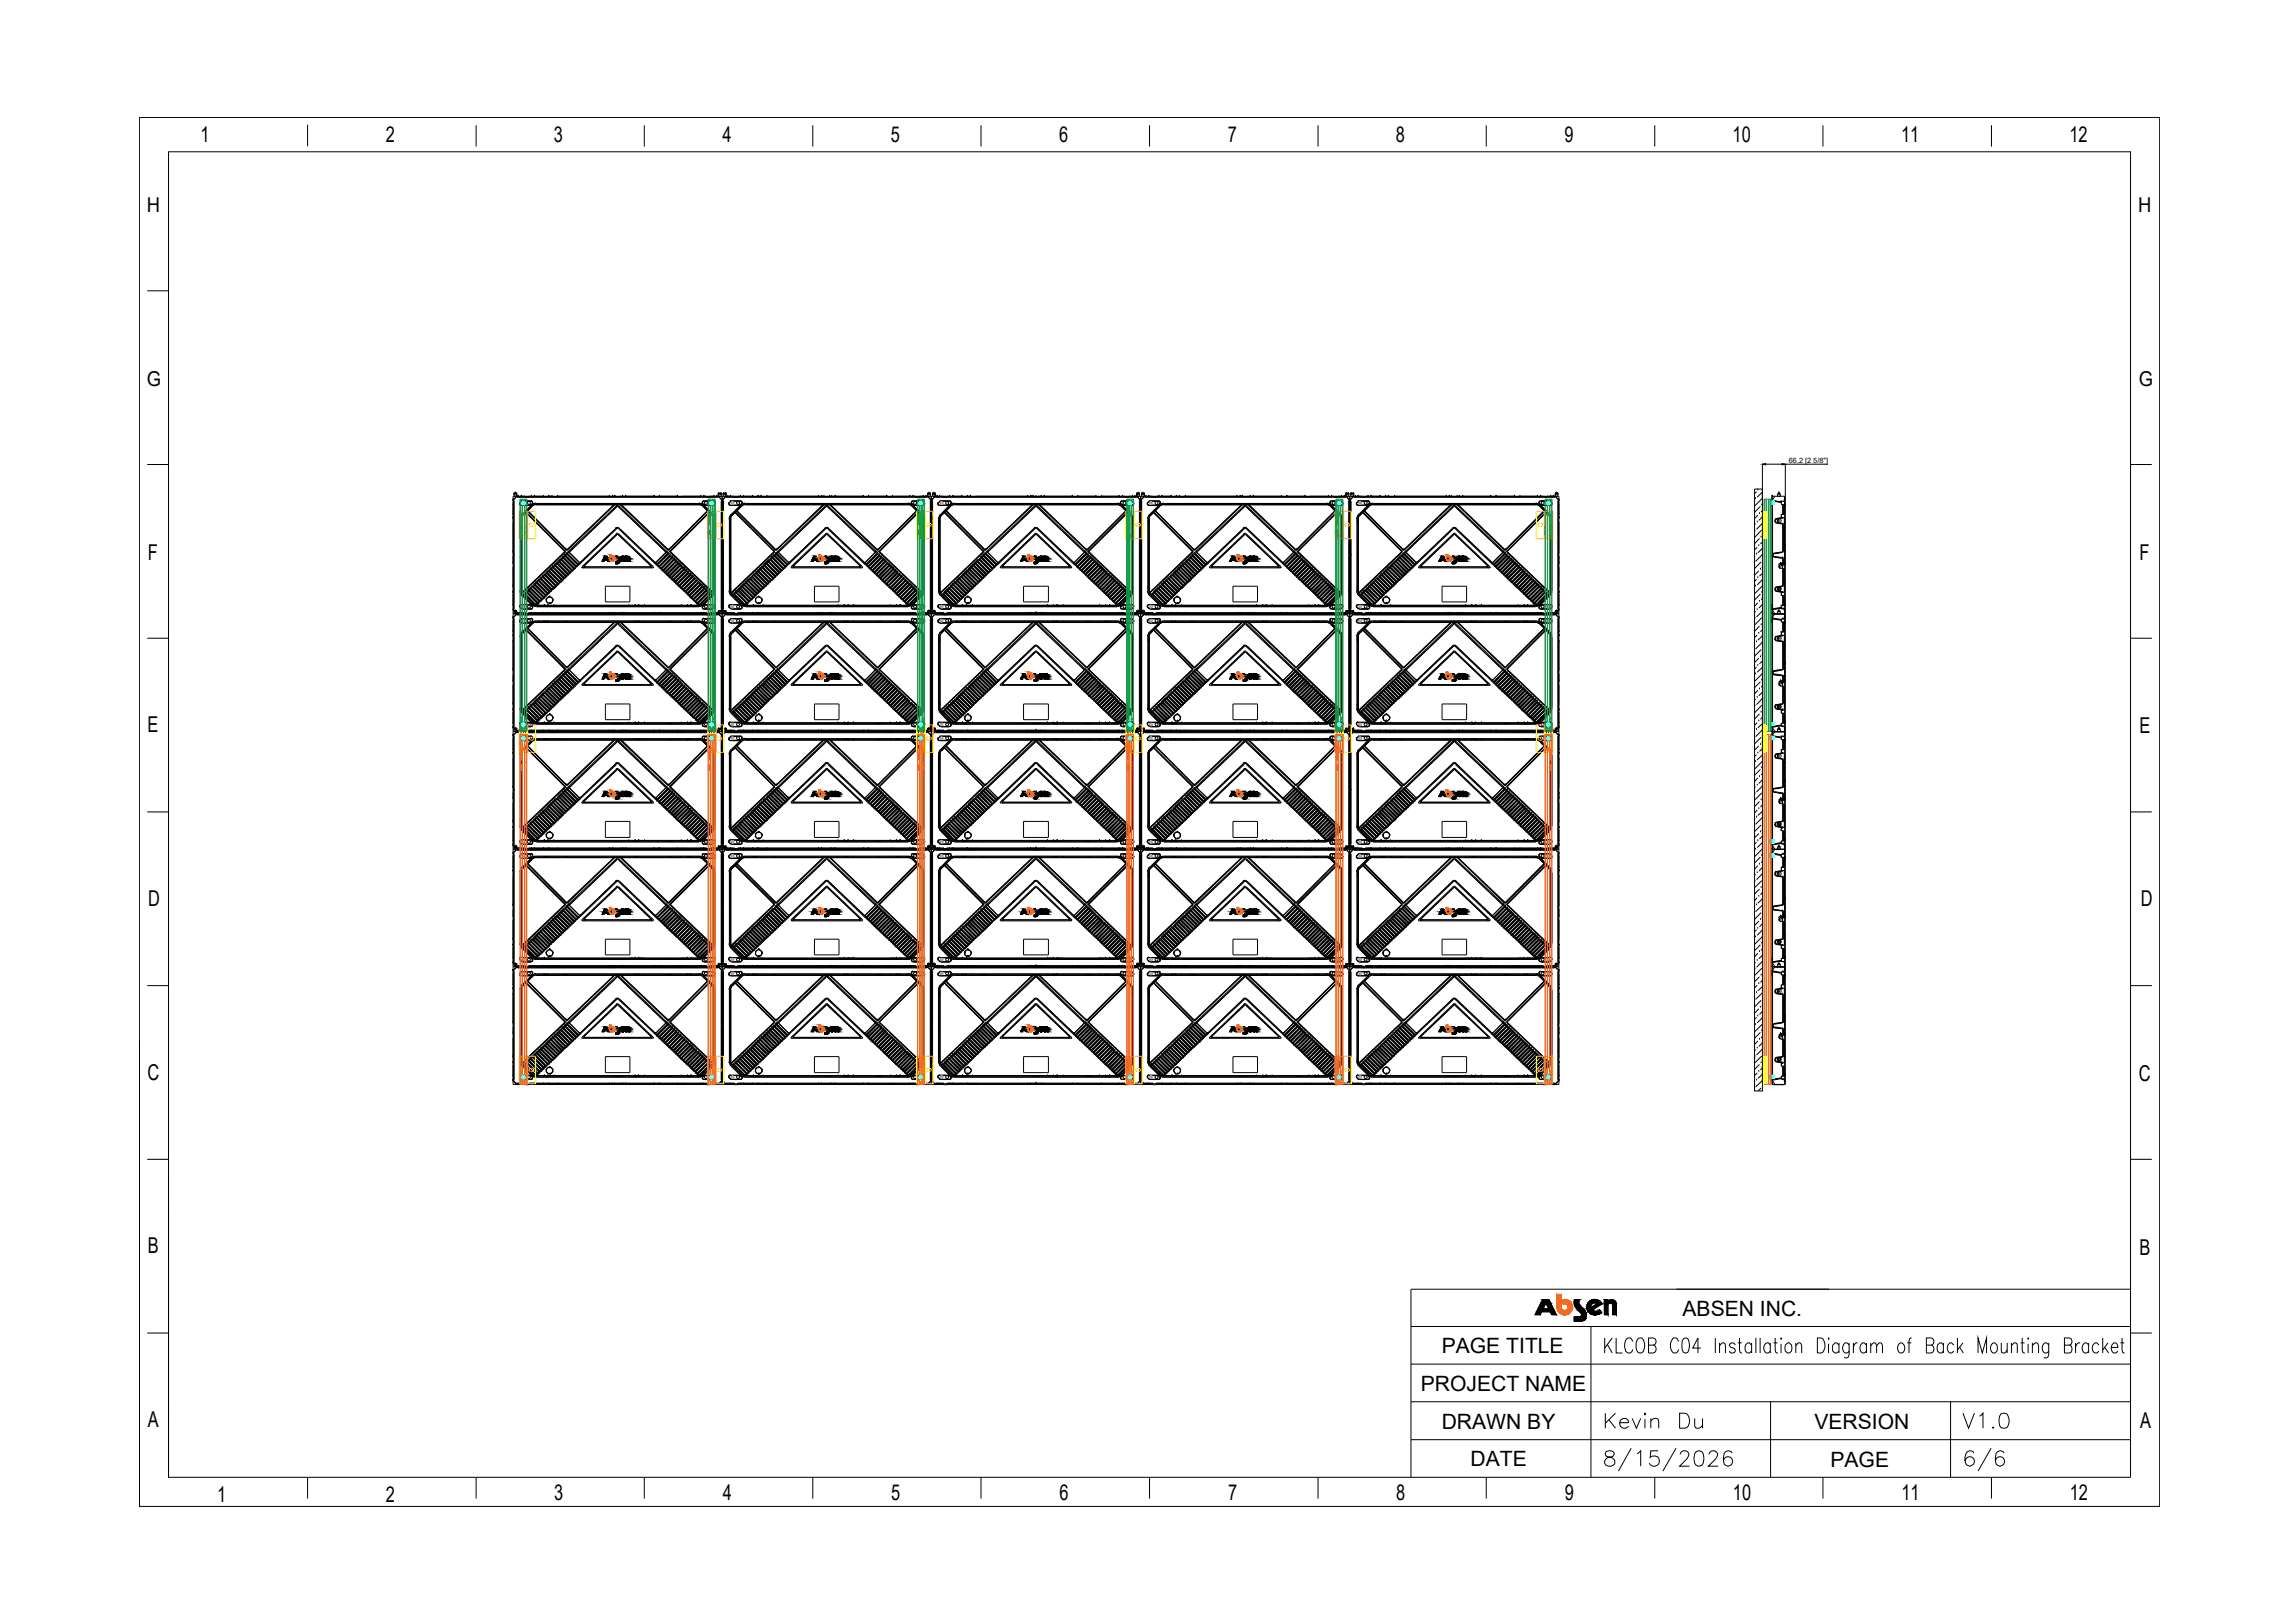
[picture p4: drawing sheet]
<svg xmlns="http://www.w3.org/2000/svg" width="297mm" height="210mm" viewBox="0 0 297 210" stroke-linecap="round" stroke-linejoin="round" font-family="sans-serif">
<defs><g id="words">
<text font-size="6.2" x="253.3" y="191.6">6/6</text>
<g font-size="4.9">
<text x="206.7" y="185.9">Kevin Du</text>
<text x="252.9" y="185.9">V1.0</text>
</g>
<g font-size="2.8">
<text x="26" y="18.4">1</text>
<text x="49.9" y="18.4">2</text>
<text x="71.7" y="18.4">3</text>
<text x="93.5" y="18.4">4</text>
<text x="115.2" y="18.4">5</text>
<text x="137" y="18.4">6</text>
<text x="158.8" y="18.4">7</text>
<text x="180.6" y="18.4">8</text>
<text x="202.4" y="18.4">9</text>
<text x="224.2" y="18.4">10</text>
<text x="246" y="18.4">11</text>
<text x="267.7" y="18.4">12</text>
<text x="19.1" y="72.5">F</text>
<text x="276.8" y="72.4">F</text>
<text x="19.1" y="94.8">E</text>
<text x="276.8" y="94.9">E</text>
<text x="19.2" y="117.3">D</text>
<text x="276.9" y="117.2">D</text>
<text x="19.1" y="139.8">C</text>
<text x="276.7" y="139.9">C</text>
<text x="19.1" y="162.1">B</text>
<text x="276.8" y="162.3">B</text>
<text x="19.1" y="184.7">A</text>
<text x="276.9" y="184.7">A</text>
<text x="28.1" y="194.4">1</text>
<text x="49.9" y="194.4">2</text>
<text x="71.7" y="194.1">3</text>
<text x="93.5" y="194.1">4</text>
<text x="115.3" y="194.1">5</text>
<text x="137.1" y="194.1">6</text>
<text x="158.9" y="194.1">7</text>
<text x="180.6" y="194.1">8</text>
<text x="202.4" y="194.1">9</text>
<text x="224.2" y="194.1">10</text>
<text x="246" y="194.1">11</text>
<text x="267.8" y="194.1">12</text>
</g>
<g font-size="2.7">
<text x="217.7" y="170.3">ABSEN INC.</text>
<text x="186.5" y="175.1">PAGE TITLE</text>
<text x="183.8" y="180">PROJECT NAME</text>
<text x="186.5" y="184.9">DRAWN BY</text>
<text x="234.7" y="184.9">VERSION</text>
<text x="190.2" y="189.7">DATE</text>
<text x="236.8" y="189.8">PAGE</text>
</g>
<g font-size="2.6">
<text x="19" y="27.4">H</text>
<text x="276.6" y="27.4">H</text>
<text x="19" y="50">G</text>
<text x="276.7" y="50">G</text>
</g>
<text font-size=".9" x="231.4" y="59.9">66,2 [2 5/8&quot;]</text>
<g font-size=".2" fill="#139b48">
<text x="68.1" y="69.2" transform="rotate(-90 68.1 69.2)">KLCOB C04</text>
<text x="92.4" y="69.2" transform="rotate(-90 92.4 69.2)">KLCOB C04</text>
<text x="146.6" y="69.2" transform="rotate(-90 146.6 69.2)">KLCOB C04</text>
<text x="173.6" y="69.2" transform="rotate(-90 173.6 69.2)">KLCOB C04</text>
<text x="200" y="69.2" transform="rotate(-90 200 69.2)">KLCOB C04</text>
</g>
<g font-size=".2" fill="#f26722">
<text x="68.1" y="99.6" transform="rotate(-90 68.1 99.6)">KLCOB C04</text>
<text x="92.4" y="99.6" transform="rotate(-90 92.4 99.6)">KLCOB C04</text>
<text x="119.5" y="99.6" transform="rotate(-90 119.5 99.6)">KLCOB C04</text>
<text x="146.6" y="99.6" transform="rotate(-90 146.6 99.6)">KLCOB C04</text>
<text x="173.6" y="99.6" transform="rotate(-90 173.6 99.6)">KLCOB C04</text>
<text x="200" y="99.6" transform="rotate(-90 200 99.6)">KLCOB C04</text>
</g>
</g></defs>
<!-- layer: 0 -->
<g fill="none" stroke="#000" stroke-width=".13">
<path d="M18 15.2h261.4v179.7h-261.4zM39.8 16.1v2.8M61.6 16.2v2.8M83.4 16.2v2.8M105.2 16.2v2.8M126.9 16.2v2.8M148.7 16.2v2.8M170.5 16.2v2.8M192.3 16.2v2.8M214.1 16.2v2.8M235.8 16.2v2.8M257.6 16.2v2.8"/>
<path d="M19.1 37.6h2.7M19.1 60.1h2.7M66.3 76.6h.1M66.3 72.2h.1M66.4 78.9v.1M66.4 76.6h.1M66.4 79.9h.1M66.4 64.6h.1M66.4 67h.1M66.4 76.7h.1M66.4 80h.1M66.4 67.1h.1"/>
<path d="M66.4 72.2h.1M66.4 78.4h.1M66.4 77h.1M66.4 64.8h.1M66.4 64.7h.1M66.4 73.6h.1M66.4 72.9h.1M66.4 66.6h.1M66.4 65.3h.1M66.4 78.9h.1M66.4 71.5h.1M66.4 71.4h.1"/>
<path d="M66.4 75.9h.1M66.4 75.8h.1M66.4 71.5v.7M66.4 80v.1M66.4 79.9l.1 .1M66.4 67.8h.1M66.4 79.4h135.3M66.4 67.6v.2M66.4 79l.4 .4 .1-.1M66.4 75.9v.1M66.4 72l.1 .1-.1 .1M66.4 67.1v.1"/>
<path d="M66.4 76.5v.1M66.4 64.9v.1M66.4 64.8l.1 .1M66.4 64.7l.1 .1M66.4 76.3h.1M66.4 76.2h.1M66.4 75.7h.1M66.4 72.3h.1M66.4 71.8h.1M66.4 71.3h.1M66.4 67.4h.1M66.4 72.2v.1"/>
<path d="M66.4 67.8v.1M66.4 66.9h.1M66.4 72.9v.7M66.4 65h.1M66.4 78.7h.1M66.4 72.2v.7M66.4 73.6l.1 5.3M66.4 78.6l.1 .2M66.4 71.4l.1 .2-.1 .1M66.4 75.8v.1M66.4 71.4v.1M66.5 71.8h.1"/>
<path d="M66.5 64.8v.1M66.5 64.8l-.1 6.6M66.5 64.9v13.9M66.5 64.9l-.1 .1M66.5 78.8l-.1 .1 .5 .5M66.5 78.8h.1M66.5 78.9l-.1 .1M66.5 71.9h.1M66.5 64.9h.1M66.5 79.1h.1M66.5 63.9h.1M66.5 79.2h.1"/>
<path d="M66.5 64h.1M66.5 78.8v.1M66.5 64v.2M66.5 79.2v.2M66.5 79.2h.3M66.5 64h.3M66.5 79.1h.3M66.5 79.1v.1M66.5 63.9h.3M66.5 63.9v.1M66.6 79.1h-.1M66.6 79h.1"/>
<path d="M66.6 63.8h.1M66.6 63.8l-.1 .1M66.6 63.8h.2zM66.7 79h.1M66.7 63.8h.1M66.8 79.4h.1M66.8 79.1h.1M66.8 64.2h.1M66.8 79l-.2 .1M66.8 79.4l.1 .1M66.8 64.2l.1 .1M66.8 79h.1"/>
<path d="M66.8 63.8h.1M66.8 63.8v.1M66.8 79.2h.1M66.8 63.9h.1M66.8 64h.1M66.8 63.9v.3M66.8 79.1v.3M66.8 64.3l-.4 .4M66.8 64.3l-.4 .5M66.9 79.5h.1M66.9 79.5l.1 .1M66.9 79.4h.1"/>
<path d="M66.9 64.2h.1M66.9 64.3h.1M66.9 79.4v.1M66.9 79.3l.2 .1h3.2M66.9 79.5l-.5 .4M66.9 64.2l-.1 .1M66.9 64.2l.1 .1M66.9 79.5h1M67 79.3h-.1M67 64.3h.1M67 79.3h.1M67 79.5v.1"/>
<path d="M67 79.3h1v.2h.4v-.2h23v.2h.4v-.2h1M67 79.3l-.6 .7M67 79.6h25.8M67 79.3l.1 .1M67 79.3h1M67 64.3h25.8M67.1 79.4h.1M67.1 64.2h.1M67.1 79.4v.1M67.1 64.2v.1M67.1 79.5h.1M67.1 64.3h.1"/>
<path d="M67.1 79.5h-.2M67.1 64.3h-.1M67.3 76.4l.2 .7M67.3 65a.23 .23 0 0 0-.1 .3 .23 .23 0 0 0 .3 .1M67.3 76.4l.3 .7M67.3 67.2l.1 9.3zM67.3 78.6l.1 .2zM67.3 78.6l.1 .1M67.3 65a.19 .19 0 0 0 0 .2 .19 .19 0 0 0 .2 .2M67.4 76.3v.1M67.4 67.8v.1M67.4 76.3h.1"/>
<path d="M67.4 72.3h.1M67.4 72.2h.1M67.4 72.1h.1M67.4 71.5h.1M67.4 71.4h.1M67.4 67.3h.1M67.4 75.9h.1M67.4 67.7h.1M67.4 67.8h.1M67.4 67.3v.5M67.4 76.4h.1M67.4 75.7v.1"/>
<path d="M67.4 67.2v.1M67.4 75.8h.1M67.4 79.5h.1M67.4 64.3h.1M67.4 79.4h.1M67.4 64.2h.1M67.4 64.2v.1M67.4 67.2v9.3l.1-9.3M67.4 79.4v.1M67.4 75.9v.5M67.4 79.5h.5M67.4 67.2h.1"/>
<path d="M67.5 78.7l.1 .1M67.5 78.2a.23 .23 0 0 0-.3 .2 .23 .23 0 0 0 .1 .2M67.5 78.3a.19 .19 0 0 0-.2 .1 .19 .19 0 0 0 0 .2M67.5 76.4v.3M67.5 65.4h.1M67.5 78.2v.1M67.5 64.9l-.2 .1M67.5 78.3h1.1M67.5 78.2h1.1M67.5 65.4h1.1M67.5 78.7h.1M67.5 76.8l-.1-.4 .3 .6-.2-.2"/>
<path d="M67.5 76.7v.1M67.5 67.2l-.1 .1M67.5 76.7h.1M67.5 66.5l-.2 .7M67.6 76.7l.1 .2M67.6 77.1l1.1 1.1zM67.6 66.6l-.3 .6M67.6 64.8l-.1 .1M67.6 64.9h-.1M67.6 64.8v.1M67.6 78.8h1.1M67.6 64.9h1.1"/>
<path d="M67.6 64.8h1.1M67.7 66.6l-.3 .6M67.7 66.7l-.2 .5M67.7 77h.1M67.7 77l1.1 1.1M67.8 76.8v.1M67.8 76.8l-.1 .2M67.8 77l1 1.1M67.8 76.8l1.5 1.5M67.9 76.8l1.5 1.5M67.9 77h-.1M67.9 64.2v.1"/>
<path d="M67.9 79.4v.1h.5v-.1M67.9 64.3h-1M68 66.3h.1M68 66.3l5 5M68 66.3l-.3 .4M68.1 66.3h-.1M68.1 66.3l5 5v.2M68.1 76.6h.1M68.1 66.3l5.1 5h-.2M68.1 76.6l1.5 1.5M68.1 76.6l-.2 .2M68.1 66.3h.1"/>
<path d="M68.1 76.5l1.6 1.6M68.1 76.7l-.2 .2M68.1 76.5h.1M68.2 76.5h.1M68.2 76.5l1.5 1.6M68.2 66.1l5.1 5.1v-.1M68.2 66.1l-.1 .2M68.2 66.1h.1M68.3 66.1h.1M68.3 66.1l5 5M68.3 76.4h.1M68.3 76.4l1.6 1.5"/>
<path d="M68.3 76.4l-.2 .1M68.4 79.3h23M68.4 76.3h.1M68.4 76.3l1.5 1.6M68.4 64.2v.1M68.4 79.5h.3M68.4 79.5h23M68.4 64.3h1.9M68.4 76.5l-.2 .1M68.6 78.2l.1 .1M68.6 78.3h.1M68.6 76.1h.1"/>
<path d="M68.6 65.4h-1.1M68.6 76.1l1.5 1.5M68.6 78.2v.1M68.6 76.1l-.2 .2M68.6 76l1.6 1.6M68.7 65.3h-.1M68.7 76.2l-.2 .2M68.7 64.8a.23 .23 0 0 1 .2 .2 .23 .23 0 0 1 0 .2M68.7 64.9a.19 .19 0 0 1 .2 .1 .19 .19 0 0 1-.1 .2M68.7 78.2l.7 .3M68.7 65.3l-.1 .1M68.7 64.8v.1"/>
<path d="M68.7 78.8h.1M68.7 65.4l-1.1 1.1M68.7 78.3l.2 .1M68.7 78.2l.7 .2M68.7 79.5h.1M68.7 64.2h.1M68.7 79.4h.1M68.7 64.3h.1M68.7 64.2v.1M68.7 79.4v.1M68.8 78.1l.5 .2zM68.8 78.5a.19 .19 0 0 1 .1 .2 .19 .19 0 0 1-.2 .1"/>
<path d="M68.8 78.1h.1M68.8 75.9h.1M68.8 65.5l-.6 .6M68.8 75.9l1.6 1.5M68.8 65.5l-1.1 1.2M68.8 75.9l-.2 .1M68.8 65.5h.1M68.9 78.4a.23 .23 0 0 1 0 .3 .23 .23 0 0 1-.2 .1M68.9 65.2l-.2 .1M68.9 75.8l1.5 1.5M68.9 75.9l-.2 .2M68.9 65.4v.1"/>
<path d="M69.1 75.6l1.6 1.6M69.1 75.6h.1M69.1 75.6l-.2 .2M69.1 65.4h-.1M69.1 79.5h.1M69.1 64.3h.1M69.1 79.4h.1M69.1 64.2h.1M69.1 64.2v.1M69.1 79.4v.1M69.1 79.5h1.2M69.2 75.6h.1"/>
<path d="M69.2 75.6l1.5 1.5M69.2 75.7l-.2 .2M69.2 78.3h.1M69.3 78.3h.1M69.3 78.3v.1M69.3 65.3l-.5 .2M69.3 65.3l-.2 .1M69.3 75.4h.1M69.3 75.4l1.6 1.5M69.3 65.3h21.2zM69.3 75.4l-.1 .2M69.4 65.1l-.7 .3"/>
<path d="M69.4 65.2l-.7 .2M69.4 78.3h.1M69.4 65.2h21zM69.4 78.5h21zM69.4 78.3l21.1 .1-21.1-.1M69.4 75.3l1.6 1.5M69.4 75.5l-.1 .1M69.4 75.3h.1M69.5 75.3h.1M69.5 75.3l1.5 1.5M69.5 78.1l-.2 .1M69.6 78.1h.1"/>
<path d="M69.6 78.1l-.2 .2M69.6 78.4h.1M69.6 65.3h.1M69.6 75.1h.1M69.6 75.1l1.5 1.6M69.6 75.1l1.6 1.6M69.6 75.1l-.2 .2M69.7 78.1h.1M69.7 75.1l1.5 1.5M69.7 75.2l-.2 .2M69.7 75.1h.1M69.8 77.9l-.2 .1"/>
<path d="M69.9 77.9l-.2 .2M69.9 74.8h.1M69.9 74.8l1.5 1.6M69.9 74.8l-.2 .3M69.9 77.9h.1M69.9 74.8l1.6 1.5M69.9 75l-.1 .1M70 74.8h.1M70 74.8l1.5 1.5M70 77.6l-.1 .1M70.1 77.6h.1M70.1 74.6l1.6 1.6"/>
<path d="M70.1 74.6l-.2 .2M70.1 77.6l-.2 .3M70.2 77.6h.1M70.2 74.5l1.6 1.6M70.2 74.5h.1M70.2 74.7l-.1 .2M70.3 77.3l-.2 .2M70.3 78.3l.1 .1M70.3 79.5h.1M70.3 79.5h.3M70.3 64.2h.1M70.3 79.4h.1"/>
<path d="M70.3 64.3h.1M70.3 79.4h.7M70.3 64.3h.7M70.3 64.2v.1M70.3 79.4v.1M70.4 77.4h.1M70.4 65.2l-.1 .1M70.4 78.4h.1M70.4 65.3h.1M70.4 74.4h.1M70.4 78.4h.5M70.4 74.4l1.5 1.5"/>
<path d="M70.4 74.4l1.6 1.5M70.4 74.4l-.2 .1M70.4 77.4l-.2 .2M70.4 77.3h.1M70.4 65.2v.1M70.5 74.3l1.5 1.6M70.5 74.5l-.2 .1M70.5 77.1l-.1 .2M70.7 77.6h.1M70.7 77.7h.1M70.7 74.1h.1M70.7 74.1l1.5 1.5"/>
<path d="M70.7 74.1l-.2 .2M70.7 77.2l-.3 .1M70.7 77.7v.2l.3 .2M70.7 77.1h.1M70.7 77.7l.2 .3 .2 .1M70.7 79.5h.3M70.7 74l1.6 1.6M70.7 74.2l-.1 .2M70.7 74h.1M70.8 74h.1M70.8 74l1.5 1.6M70.8 76.8l-.1 .2"/>
<path d="M70.9 78.4h.1M70.9 65.3h.1M70.9 76.9h.1M70.9 65.2v.1M70.9 65.2l.1 .1M70.9 73.9h.1M70.9 73.9l1.5 1.5M70.9 65.2h-.5v.1M70.9 73.9l1.6 1.5M70.9 73.9l-.2 .1M70.9 76.9l-.2 .2M70.9 78.3v.1"/>
<path d="M71 78.3l-.1 .1M71 79.5h.1M71 64.3h.1M71 79.4h.1M71 64.2h.1M71 76.8h.1M71 73.8h.1M71 64.2v.1M71 79.4v.1M71 79.5h.4M71 79.4h13.6M71 64.3h8.5"/>
<path d="M71 73.8l1.6 1.6M71 74l-.2 .1M71 77.2l.1 .1M71 78.1h.1M71 77.2l-.3 .2v.2M71.1 77.3h-.2l-.2 .3M71.1 77.3h.1M71.1 78.1h.1M71.1 78.1h-.1M71.1 76.6l-.2 .2M71.1 77.3h-.1M71.1 76.7h.1"/>
<path d="M71.1 77.3h.2l.2 .3M71.2 78.1h.1M71.2 77.3h.1M71.2 77.3l-.1-.1 .2 .1 .2 .3M71.2 76.7l-.2 .1M71.2 73.6h.1M71.2 73.6l1.5 1.5M71.2 73.6l-.2 .2M71.2 76.6h.1M71.2 73.5l.1 .1M71.2 73.5l1.6 1.6M71.2 73.7l-.1 .2"/>
<path d="M71.3 79.4v.1M71.3 73.6h.1M71.3 64.2v.1M71.3 73.6l1.5 1.5M71.3 76.3l-.1 .2M71.3 79.5h.1M71.3 64.2h.1M71.4 79.4h-.1M71.4 79.4h.1M71.4 64.2h.1M71.4 79.5h.1M71.4 79.4h.2l-.1 .1h-.1"/>
<path d="M71.4 64.2h.2M71.4 76.4l-.2 .2M71.5 73.4h.1M71.5 73.4l1.5 1.5M71.5 79.4l-.1 .1M71.5 73.4l-.3 .1M71.5 77.7l-.2 .3-.2 .1M71.5 77.6h.1M71.5 77.7h.1M71.5 76.3h.1M71.5 73.3h.1M71.5 73.3l1.6 1.5"/>
<path d="M71.5 73.5l-.1 .1M71.5 77.7v.2l-.4 .2M71.6 76.1l-.2 .1M71.7 78.4h.1M71.7 65.3h.1M71.7 76.2h.1M71.7 73.1h.1M71.7 64.2v.1h-.2M71.7 73.1l1.5 1.6M71.7 79.4v.1M71.7 73.1l-.2 .2M71.7 76.2l-.2 .1"/>
<path d="M71.8 76.1h.1M71.8 73.1l1.5 1.5M71.8 73.1h.1M71.8 73.2l-.2 .2M71.8 64.2v.1h.3M71.8 79.4v.1M71.8 75.8l-.1 .2M71.9 75.9h.1M72 72.9h.1M72 72.9l1.5 1.5M72 64.2h.1M72 72.9l-.2 .2"/>
<path d="M72 75.9l-.2 .2M72 75.9h.1M72.1 72.8l1.5 1.5M72.1 73l-.2 .1M72.1 75.6l-.2 .1M72.1 79.4h.1M72.1 64.2h.1M72.1 79.4v.1M72.1 79.5h.1M72.1 79.4h-.1l.1 .1M72.2 79.4h.1M72.2 64.2h.1"/>
<path d="M72.2 64.3h.1M72.2 75.6h.1M72.2 64.2l.1 .1M72.2 72.6h.1M72.2 72.6l1.5 1.6M72.2 72.6l1.6 1.6M72.2 72.6l-.1 .2M72.2 75.6l-.2 .3M72.3 75.6h.1M72.3 79.4v.1M72.3 72.6l1.5 1.5M72.3 72.7l-.2 .2"/>
<path d="M72.3 72.6h.1M72.4 75.4l-.2 .1M72.4 75.4h.1M72.5 72.3l1.5 1.6M72.5 72.3l-.2 .3M72.5 75.4l-.2 .2M72.5 75.3l.1 .1M72.6 75.4h.1M72.6 72.3h.1M72.6 72.3l1.5 1.6M72.6 72.5l-.2 .1M72.6 75.1l-.1 .1"/>
<path d="M72.7 75.1h.1M72.7 75.1l-.1 .3M72.8 72.1h.1M72.8 72.1l-.2 .2M72.8 72.1l1.5 1.6M72.8 75.1h.1M72.8 72.1l1.6 1.5M72.8 72.2l-.2 .2M72.9 72.1h.1M72.9 65.2v.1M72.9 72.1l1.5 1.5M72.9 74.8l-.2 .2"/>
<path d="M73 74.9l-.2 .2M73 71.3v.1M73 71.9h.1M73 71.9l1.5 1.5M73 71.4l.1 .1M73 71.4l-5.5 5.3M73 71.9l-.2 .2M73.1 74.8h.1M73.1 65.2v.1M73.1 71.8h.1M73.1 71.5l-5.6 5.2M73.1 71.5h.1l-5.7 5.3"/>
<path d="M73.1 71.8l1.5 1.6M73.1 72l-.2 .1M73.1 71.3v.1M73.2 65.2v.1M73.2 74.6l-.2 .2M73.2 71.2h.2M73.2 74.7h.1M73.2 74.7l-.1 .1M73.3 71.1h.1M73.3 71.6h.1M73.3 71.6l1.5 1.6M73.3 71.6l-.2 .2"/>
<path d="M73.3 74.6h.1M73.3 71.5l1.6 1.6M73.3 65.2v.1M73.4 65.2v.1M73.4 71.7l-.2 .2M73.4 71.1h.1M73.4 74.3l-.2 .2M73.5 74.4h.1M73.5 74.4l-.2 .2M73.6 74.3h.1M73.6 71.5h.1M73.6 71.5l-.1-.1 1.6 1.5"/>
<path d="M73.6 71.5l-.2 .1M73.7 71.5l1.3 1.3M73.7 74.1l-.2 .2M73.7 74.2h.1M73.8 74.2l-.2 .1M73.8 74.1h.1M73.9 73.8l-.1 .2M74 73.9h.1M74 73.9l-.2 .2M74.1 73.9h.1M74.2 73.6l-.2 .1M74.3 73.7h.1"/>
<path d="M74.3 73.7l-.2 .2M74.4 73.6h.1M74.5 73.4l-.2 .1M74.5 73.4l-.1 .2M74.6 73.4h.1M74.7 73.1l-.2 .1M74.8 73.2h.1M74.8 73.2l-.2 .2M74.9 73.1h.1M75 72.9l-.2 .1M75 72.9h.1M75 72.8v.1"/>
<path d="M75 72.8l4.7-4.4 .1 .1-4.9 4.6M75.1 72.9h.1M75.4 73.3l-.1 .1 .1 .1M75.4 73.5h9M75.6 73.2h.1M75.6 73.2v.2h.1M75.6 73.2l4.2-4v-.1l-4.4 4.2M75.6 73.2l-.2 .1M75.7 73.4h.1M75.7 73.4h8.4M75.7 73.4l-.3 .1M78.3 75.9h3.2v2h-3.2z"/>
<path d="M78.8 79.5h-6.6M78.8 79.5h.1M78.8 64.2h.1M78.8 79.4h.1M78.8 64.2v.1M78.8 79.4v.1M78.9 79.5h.1M78.9 79.4h.1M78.9 64.3h.1M79.1 72.3h.1M79.2 79.5h.1M79.2 64.3h.1"/>
<path d="M79.2 79.4h.1M79.2 64.2h.1M79.2 64.2v.1M79.2 79.4v.1M79.2 79.5h.3M79.4 65.3h.1M79.4 64.2v.1M79.4 65.3l-6 5.8M79.4 79.4v.1M79.4 79.4h.1M79.5 65.2v.1M79.5 78.4v.1"/>
<path d="M79.5 65.3l-6.1 5.8M79.5 79.5h.1M79.5 64.2h.1M79.5 79.4h.1M79.5 64.3h.1M79.5 64.3h.2M79.5 65.3l-6.1 5.9v-.1M79.5 79.4v.1M79.5 79.4h.3l-.1 .1h-.2M79.5 64.2l.2 .1M79.6 65.2v.1M79.6 78.4v.1"/>
<path d="M79.6 68.3h.2h.3M79.6 68.4l.2-.1 .3 .1M79.7 68.4l-4.7 4.5M79.7 65.4h.3M79.7 68.4h.3M79.7 69.1h.3M79.8 64.2l-.1 .1M79.8 69.2h.1M79.8 65.5h.1M79.8 64.3h.1M79.8 79.3h.1M79.8 79.5v.1"/>
<path d="M79.8 69.2l-4.2 4M79.8 65.5v-.1l-6.5 6.1M79.8 65.5l-6.2 6M79.8 65.5l-6.1 6M79.9 64.2v.1M79.9 79.3v.3M80 65.5l.1-.1 6.3 6.1M80 69.2l.1-.1 4.4 4.2M80 69.2l4.2 4M80 65.5l6.1 6M80 65.5l6.2 6M80 64.3h.1"/>
<path d="M80 79.3h.1M80 79.5v.1M80.1 64.2v.1h.2M80.1 68.4l4.7 4.5M80.2 65.2v.1M80.2 78.4v.1M80.2 65.3l6.2 5.9v-.1M80.2 79.4l.1 .1M80.2 79.4h.1M80.2 64.2h.1M80.3 79.4h.1M80.3 79.4h-.2v.1h.2"/>
<path d="M80.3 64.3h4.3M80.3 64.2l-.6 .1M80.3 65.2v.1M80.3 78.4v.1M80.3 65.3h.1M80.3 65.3l6.1 5.8M80.4 79.5h-.1M80.4 64.2h-.1M80.4 65.3h.1M80.4 64.2v.1M80.4 79.4v.1M80.4 79.5h.2"/>
<path d="M80.4 65.3l6 5.8M80.6 79.5h.1M80.6 64.2h.1M80.6 79.4h.1M80.6 64.3h.1M80.6 64.2v.1M80.6 79.4v.1M80.9 79.5h.1M80.9 64.3h.1M80.9 79.4h.1M80.9 64.2h.1M80.9 64.2v.1"/>
<path d="M80.9 79.4v.1M80.9 79.5h3.7M81.4 78.4h.1M81.4 65.3h.1M82 78.3l.1 .1M82.1 78.3v.1M82.1 65.2l-.1 .1M82.1 65.2v.1M82.1 65.3h.1M82.1 65.2h.5v.1M82.2 65.3h.1M82.2 78.4h.1"/>
<path d="M82.2 65.2v.1M82.2 78.4h.4M82.6 78.4h.1M82.6 65.3h.1M82.6 65.2l.1 .1M82.6 78.4h-.5M82.7 78.3l-.1 .1M82.7 65.3l-.1-.1v.1M83.4 78.4h.1M83.4 65.3h.1M84.1 73.4h.1M84.1 73.4l.3 .1"/>
<path d="M84.2 73.2v.1l-.1 .1M84.2 73.2h.1M84.2 73.2v.2h-.1M84.2 73.2l.3 .1M84.5 73.3v.1l-.1 .1M84.6 79.5h.1M84.6 79.5h.3M84.6 64.2h.1M84.6 79.4h.1M84.6 64.3h.1M84.6 79.4h.7M84.6 64.3h.7"/>
<path d="M84.6 64.2v.1M84.6 79.4v.1M84.8 72.9h.1M84.8 72.8v.1M84.8 72.8l-4.7-4.4v.1l4.8 4.6M84.8 72.8l.2 .2M84.9 73.1h.1M85 73.2h.1M85 73.2l.2 .2M85 79.5h.3M85.1 73.1l.2 .1M85.2 73.3h.1"/>
<path d="M85.2 73.3v.1M85.2 73.4l.2 .2M85.3 79.5h.1M85.3 79.5h2.3M85.3 64.3h.1M85.3 79.4h.1M85.3 64.2h.1M85.3 64.2v.1M85.3 79.4v.1M85.3 79.4h7.4M85.3 64.3h6.1M85.3 73.4l.2 .1"/>
<path d="M85.4 73.6h.1M85.5 73.7h.1M85.5 73.7l.2 .2M85.6 73.6l.2 .1M85.7 73.8h.1M85.7 73.8v.1M85.8 73.9h.1M85.8 73.9l.1 .2M85.9 73.8l.1 .2M85.9 74.1h.1M86 74.1h.1M86 74.2h.1"/>
<path d="M86 74.2l.2 .1M86.1 74.1l.2 .2M86.1 71.5h.1M86.1 71.5l-1.3 1.3M86.2 71.5l.2 .1M86.3 74.4h.1M86.3 71.4h.1M86.3 71.4l-.1 .1M86.3 74.4l.2 .2M86.3 71.4l-1.5 1.5M86.4 71.1h.1M86.4 65.2v.1"/>
<path d="M86.4 78.4v.1M86.4 74.3l.2 .2M86.4 71.5h.1M86.4 71.7l.2 .2M86.4 71.5l-1.5 1.6M86.5 74.5h.1M86.5 65.2v.1M86.5 74.5v.1M86.5 78.4v.1M86.5 71.1h.1M86.5 74.7h.1M86.5 71.7h.1"/>
<path d="M86.5 71.6v.1M86.5 74.7l.2 .1M86.5 71.6l-1.5 1.6M86.5 71.7l-1.5 1.5M86.5 71.6l.2 .2M86.5 71.2h-.1M86.6 65.2v.1M86.6 78.4v.1M86.6 71.3v.1M86.7 74.6l.1 .2M86.7 65.2v.1M86.7 78.4v.1"/>
<path d="M86.7 72l.2 .1M86.7 71.5l5.5 5.3-.1 .2 .2-.6v.3M86.7 74.8h.1M86.7 71.8l-1.5 1.5M86.7 71.8l-1.5 1.6M86.7 71.5l5.6 5.2M86.8 71.3v.1M86.8 71.9l-1.6 1.5M86.8 71.4l-.1 .1M86.8 74.9l.2 .2M86.8 71.9l.2 .2M86.8 71.4l5.5 5.3"/>
<path d="M86.8 65.2v.1M86.8 78.4v.1M86.9 65.2v.1M86.9 78.4v.1M86.9 74.8l.2 .2M87 65.2v.1M87 75.1h.1M87 72.1h.1M87 72.2l.1 .2M87 72.1l-1.6 1.5M87 72.1l.2 .2M87 72.1l-1.5 1.6"/>
<path d="M87.1 75.1l.1 .3M87.2 75.1l.1 .1M87.2 75.3h.1M87.2 72.3h.1M87.2 75.3v.1M87.2 72.3l-1.5 1.5M87.2 72.5l.2 .1M87.2 72.3l-1.5 1.6M87.3 72.4h.1M87.3 72.3v.1M87.3 72.3l.2 .3M87.3 72.3l-1.5 1.6"/>
<path d="M87.3 72.4l-1.5 1.5M87.3 75.4h.1M87.3 75.4l.2 .2M87.4 75.4l.2 .1M87.5 72.6h.1M87.5 72.7l.2 .2M87.5 72.6l-1.5 1.5M87.5 72.6l-1.6 1.5M87.5 79.4v.1M87.5 64.2v.1M87.5 72.6l-1.5 1.6M87.6 79.4h-.1"/>
<path d="M87.6 75.6h.1M87.6 72.6h-.1M87.6 72.6l-1.6 1.6M87.6 75.6l.2 .3M87.6 72.6l.2 .2M87.6 64.2h.1M87.6 79.4h.1M87.6 79.5h.1M87.6 79.4h.2v.1h-.2M87.6 64.2h.2M87.7 79.4l-.1 .1M87.7 75.6l.1 .1"/>
<path d="M87.8 72.8l-1.6 1.5M87.8 72.8h.1M87.8 73l.1 .1M87.8 75.8h.1M87.8 75.8v.1M87.8 72.9h.1M87.8 75.9h.1M87.8 75.9l.3 .2M87.8 72.9l.2 .2M87.8 72.9l-1.5 1.5M87.9 64.2v.1h-.2M87.9 79.4v.1"/>
<path d="M88 75.8l.1 .2M88 73.1h.1M88 73.1l-1.5 1.4M88 73.2l.2 .2M88 73.1l-1.5 1.5M88.1 76.1h.1M88.1 76.2h.1M88.1 73.2h.1M88.1 64.2v.1h.2M88.1 73.1v.1M88.1 79.4v.1M88.1 73.1l-1.6 1.6"/>
<path d="M88.1 76.2l.2 .1M88.1 73.1l.2 .2M88.1 73.2l-1.6 1.5M88.1 78.4h.1M88.1 65.3h.1M88.2 64.2h.2M88.2 76.1l.2 .1M88.3 73.5l.1 .1M88.3 76.3h.1M88.3 73.3l-1.6 1.5M88.3 73.4l-1.5 1.5M88.3 73.4h.1"/>
<path d="M88.3 79.4l.1 .1M88.3 76.4l.3 .2M88.3 73.4l.3 .1M88.4 79.4h.1M88.4 64.2h.1M88.4 79.4h-.2l.1 .1h.2M88.5 64.2h-.1M88.5 64.2v.1M88.5 79.4v.1M88.5 79.5h2.2M88.5 76.3l.1 .2M88.5 73.7l.2 .2"/>
<path d="M88.6 73.5h.1M88.6 73.5l-1.6 1.6M88.6 73.7l-1.5 1.4M88.6 73.7h.1M88.6 73.6v.1M88.6 73.6l-1.5 1.5M88.6 73.6l.2 .2M88.6 76.7h.1M88.6 76.7l.2 .1M88.7 76.6l.2 .2M88.8 78.3l.1 .1M88.8 76.8h.1"/>
<path d="M88.8 73.8h.1M88.8 73.8l-1.6 1.5M88.8 74l.2 .1M88.8 73.8l-1.6 1.6M88.9 73.9h.1M88.9 73.9l-1.6 1.5M88.9 73.9l.2 .1M88.9 65.2l-.1 .1M88.9 65.3h.1M88.9 76.9h.1M88.9 78.4h.5M88.9 76.9l.2 .2"/>
<path d="M88.9 78.4h.1M88.9 65.2v.1M89 76.8l.2 .2M89.1 74h.1M89.1 74l-1.6 1.6M89.1 74.2l.1 .2M89.2 77.2h.1M89.2 77.2l.2 .1M89.2 74.1l.1 .2M89.2 74.1l-1.6 1.5M89.2 77.1v.1M89.2 77.1l.2 .2"/>
<path d="M89.3 74.3h.1M89.3 74.5l.2 .1M89.3 74.3l-1.5 1.5M89.3 74.3l-1.5 1.6M89.4 78.4h.1M89.4 65.3h.1M89.4 77.3h.1M89.4 65.2v.1M89.4 65.2l.1 .1M89.4 74.4h.1M89.4 65.2l-.5 .1M89.4 74.4l-1.6 1.5"/>
<path d="M89.4 77.4l.2 .2M89.4 74.4l.2 .1M89.4 78.3v.1M89.5 78.3l-.1 .1M89.5 77.3l.2 .2M89.6 74.5h.1M89.6 74.7l.1 .2M89.6 74.5l-1.5 1.6M89.6 77.6h.1M89.7 74.6h.1M89.7 77.6h.1M89.7 74.6l-1.6 1.6"/>
<path d="M89.7 77.6l.2 .3M89.7 74.6l.2 .2M89.8 77.6l.2 .1M89.8 75l.2 .1M89.9 77.8h.1M89.9 77.8v.1M89.9 74.8l-1.6 1.5M89.9 74.9h.1M89.9 74.8v.1M89.9 74.9l-1.6 1.5M89.9 77.9l.2 .2M89.9 74.8l.2 .3"/>
<path d="M89.9 74.8l-1.6 1.6M90 77.9l.2 .1M90.1 75.2l.2 .2M90.1 75.1h.1M90.1 78.1h.1M90.1 75.1l-1.5 1.5M90.2 78.4h.1M90.2 65.3h.1M90.2 75.1h.1M90.2 75.1l-1.6 1.6M90.2 75.1l.2 .2M90.2 78.1h.1"/>
<path d="M90.2 78.1l.2 .3M90.3 78.1l.2 .1M90.4 78.3h.1M90.4 75.3h.1M90.4 78.3v.1M90.4 75.5l.2 .1M90.4 75.3l-1.6 1.5M90.4 65.1l.7 .3M90.4 65.2l.6 .2M90.4 75.4h.1M90.4 75.4l.2 .2M90.4 75.4l-1.5 1.5"/>
<path d="M90.4 65.3l.6 .2M90.4 65.3l.5 .2M90.5 78.3h-.1M90.5 78.3l.5-.2-.6 .2M90.6 78.3h.1M90.6 78.3v.1M90.6 75.6l-1.5 1.5M90.6 75.6h.1M90.6 75.7l.2 .2M90.7 79.5h.1M90.7 64.2h.1M90.7 79.4h.1"/>
<path d="M90.7 64.3h.1M90.7 75.6h.1M90.7 64.2v.1M90.7 79.4v.1M90.7 75.6l.2 .2M90.7 75.6l-1.5 1.6M90.9 75.8h.1M90.9 75.8l-1.5 1.5M90.9 75.9l.2 .2M90.9 78.4a.23 .23 0 0 0 0 .3 .23 .23 0 0 0 .2 .1M90.9 65.2l.2 .1zM90.9 65.2l.2 .1"/>
<path d="M90.9 78.5a.19 .19 0 0 0 0 .2 .19 .19 0 0 0 .2 .1M91 78.1h.1M91 75.9h.1M91 75.9l-1.6 1.5M91 65.5l.5 .6M91 75.9l.1 .1M91 65.5l.6 .6M91 65.5l1.1 1.2M91 78.2l-.6 .2M91.1 79.5h.1M91.1 64.3h.1M91.1 79.4h.1"/>
<path d="M91.1 64.2h.1M91.1 64.2v.1M91.1 79.4v.1M91.1 79.5h.3M91.1 78.2l1.1-1.1zM91.1 65.4l1.1 1.1zM91.1 65.3l.1 .1M91.1 78.2l-.7 .3M91.1 64.8a.23 .23 0 0 0-.2 .2 .23 .23 0 0 0 0 .2M91.1 64.9a.19 .19 0 0 0-.2 .1 .19 .19 0 0 0 0 .2M91.1 64.8l1.1 .1zM91.1 78.8h1.1z"/>
<path d="M91.1 78.3l-.2 .1M91.1 65.3h.1M91.1 76h.1M91.1 76.2l.2 .2M91.1 76l-1.5 1.6M91.2 78.2l-.1 .1M91.2 78.3h-.1M91.2 76.2h.1M91.2 65.4h1.1zM91.2 76.1v.1M91.2 78.2l1.1 .1zM91.2 76.2l-1.5 1.4"/>
<path d="M91.2 76.1l.2 .2M91.2 76.1l-1.5 1.5M91.4 76.3h.1M91.4 64.2v.1M91.4 79.4v.1h.5v-.1M91.4 76.5l.2 .1M91.4 76.3l-1.5 1.5M91.4 76.3l-1.5 1.6M91.5 66.1h.1M91.5 76.4h.1M91.5 76.4l-1.6 1.5M91.5 76.4l.2 .1"/>
<path d="M91.5 66.1l-5 5M91.6 66.1l-5.1 5.1v-.1M91.6 66.1l.1 .2M91.7 76.7l.1 .2M91.7 76.5h.1M91.7 76.5l-1.6 1.6M91.7 66.3h.1M91.7 66.3l-5 5v.2M91.7 76.6h.1M91.7 66.3l-5 5h.1M91.7 76.6l.2 .2M91.7 76.6l-1.5 1.5"/>
<path d="M91.8 66.3h.1M91.8 66.3l-5 5M91.8 66.3l.3 .4M91.8 79.3h1M91.9 64.2v.1M91.9 79.5h.5M91.9 79.5h1M91.9 64.3h1M91.9 77h.1M91.9 76.8l-1.5 1.5M92 76.8l-1.4 1.5M92 76.8l.1 .2"/>
<path d="M92 77l-1 1.1M92.1 66.7l.2 .5M92.1 66.6l.2 .6M92.1 66.7h.1M92.1 77h.1M92.1 77h-.1M92.1 77l-1.1 1.1M92.2 64.8l.1 .1M92.2 64.9h.1M92.2 66.6l.3 .6M92.2 76.7l-.1 .2M92.2 76.7v.1"/>
<path d="M92.2 66.5l.3 .7M92.2 76.7h.1M92.3 78.7h-.1M92.3 76.7h.1M92.3 76.4l-.1 .3M92.3 78.2a.23 .23 0 0 1 .2 .2 .23 .23 0 0 1 0 .2M92.3 78.3a.19 .19 0 0 1 .2 .1 .19 .19 0 0 1-.1 .2M92.3 78.7l-.1 .1M92.3 76.5h.1M92.3 67.2h.1M92.3 67.2v9.3M92.3 76.3h.2"/>
<path d="M92.3 75.8h.1M92.3 64.9l.2 .1M92.3 72.3h.2M92.3 72.2h.2M92.3 72.1h.2M92.3 71.5h.2M92.3 71.4h.2M92.3 67.3h.2M92.3 75.9h.2M92.3 67.2l.1 .1M92.3 75.7l.1 .1M92.4 79.5h.1"/>
<path d="M92.4 64.2h.1M92.4 79.4h.1M92.4 64.3h.1M92.4 76.3l-.1 .1M92.4 67.8h-.1M92.4 64.2v.1M92.4 67.3v.5v-.5M92.4 76.4v-.5v.5M92.4 79.4v.1M92.4 76.4h.1M92.4 76.3v.1M92.4 67.8v.1"/>
<path d="M92.4 65a.19 .19 0 0 1 .1 .2 .19 .19 0 0 1-.2 .2M92.5 76.4l-.3 .7M92.5 67.2v9.3zM92.5 67.7l-.2 .1M92.5 78.6h.1M92.5 78.6l-.2 .1M92.5 65a.23 .23 0 0 1 0 .3 .23 .23 0 0 1-.2 .1M92.7 79.5h.1M92.7 79.4h.1M92.7 64.3h.1M92.7 79.5h.2M92.8 64.2h.1"/>
<path d="M92.8 79.4h.1M92.8 79.4l-.1 .1M92.8 64.2l-.1 .1M92.8 79.3h.1M92.8 64.3h.1M92.8 79.5v.1M92.8 79.3l-.1 .1M92.8 79.3l.1 .1M92.9 79.5h.1M92.9 79.2h.1M92.9 63.9h.1M92.9 79.5l-.1 .1"/>
<path d="M92.9 64.2h.1M92.9 79.4h.1M92.9 64h.1M92.9 64.3h-.1M92.9 64v.2M92.9 79.2v.3M92.9 79.5l.5 .4M92.9 79.2h.4M92.9 79.5l.6 .6M92.9 79.3l-.2 .1M92.9 64.2l-.1 .1M92.9 64h.4"/>
<path d="M92.9 64.2l.1 .1M92.9 79.1h.1M93 79.1h.1M93 79.5h.1M93 63.9h.1M93 79.4h.1M93 64.2h.1M93 79.1h.3M93 79.1l-.1 .1M93 63.9h.3M93 64.3l.4 .4M93 63.9l-.1 .1"/>
<path d="M93 63.8v.1M93 79h.1M93 63.8h.1M93 79l.2 .1M93 79.4l-.1 .1M93 64.2l-.1 .1M93.1 79h.1M93.1 63.8h.1M93.1 63.8h.1zM93.2 79.1h.1M93.2 63.8h.1M93.2 79h.1"/>
<path d="M93.2 63.8v.1M93.3 79.1h.1M93.3 63.9h.1M93.3 79.1v.1M93.3 63.9v.1M93.3 79.2h.1M93.3 64h.1M93.3 64.8v.1M93.3 78.8v.1M93.3 64.8h.1v8.1M93.3 64v.2M93.3 64.9v13.9"/>
<path d="M93.3 79.2v.2M93.3 78.8h.1M93.3 72h.1M93.3 71.9h.1M93.3 71.8h.1M93.3 71.7h.1M93.3 78.9h.1M93.3 64.9h.1M93.3 76.3h.1M93.3 76.2h.1M93.3 67.5h.1M93.3 67.3h.1"/>
<path d="M93.3 78.8l.2 .1M93.3 64.9l.1 .1M93.4 66.9h.1M93.4 67.8v-.2l.1 .1v.1M93.4 67h.1M93.4 75.8l-.1 .1 .1 .1 .1-.1v-.1M93.4 71.4l-.1 .2 .1 .1 .1-.1v-.2M93.4 79.9h.1M93.4 66.6h.1M93.4 73.6h.1M93.4 77h.1M93.4 72.9h.1"/>
<path d="M93.4 76.7h.1M93.4 78.4h.1M93.4 65.3h.1M93.4 75.8h.1M93.4 72.2h.1M93.4 67.8h.1M93.4 76.6h.1M93.4 75.9h.1M93.4 72.9v.7M93.4 78.6h.1M93.4 65h.1M93.4 64.7h.1"/>
<path d="M93.4 73.6v5.2l-.1 .1M93.4 78.9v.1M93.4 72.3h.1M93.4 79h.1M93.4 64.7l-.1 .1M93.4 67.9h.1M93.4 79l-.4 .4-.1-.1M93.4 78.7h.1M93.4 71.5h.1M93.4 67l-.1 .1 .1 .1 .1-.1v-.1M93.4 76.7l-.1-.2h.1h.1v.2M93.4 67l.1 .1"/>
<path d="M93.4 78.6l-.1 .2M93.4 78.9l-.5 .5M93.4 64.7v.1M93.4 64.6h.1M93.4 80h.1M93.4 64.8h.1M93.4 78.9h.1M93.4 64.2v76.1M93.4 80v.1M93.4 76.3h.1M93.4 76.2h.1M93.4 75.7h.1"/>
<path d="M93.4 71.8h.2M93.4 67.4h.1M93.4 78.9l.1 .1M93.4 72.2v.1M93.4 67.8l.1 .1M93.4 67.8v.1M93.5 76.6h.1M93.5 67h.1M93.5 72.2h-.1M93.5 71.3h-.1M93.5 79.9h.1M93.5 65.3h.1"/>
<path d="M93.5 78.4h.1M93.5 76.7h.1M93.5 72.9h.1M93.5 77h.1M93.5 73.6h.1M93.5 66.6h.1M93.5 71.5h.1M93.5 71.4h.1M93.5 75.9h.1M93.5 75.8h.1M93.5 72.9v.7M93.5 65h.1"/>
<path d="M93.5 78.7h.1M93.5 78.6v.2h.1M93.5 64.7l-.2 .2M93.5 72.2v-.1l-.1-.1-.1 .1 .1 .2M93.5 64.7h.1M93.5 65v6.8M93.5 73.6v3M93.5 76.7v2M93.5 78.9v.1M93.5 64.7h-.1M93.5 78.9l.4 .5M93.5 79l.4 .4"/>
<path d="M93.5 78.7v.1M93.5 64.7l.1 .1M93.5 71.8h.1M93.5 71.9h.1M93.5 78.8l-.1 .1M93.5 78.8l.1 .1M93.5 71.8v1.1M93.5 64.8v14M93.5 64.8v.2M93.5 79.1h.1M93.5 63.9h.1M93.5 79.2h.1"/>
<path d="M93.6 79.2h.1M93.6 64h.1M93.6 64.8v.1M93.6 79.2h.3M93.6 64.8h-.1M93.6 64h.3M93.6 64v.2M93.6 79.2v.2M93.6 78.9h-.1M93.6 79.1h.1M93.6 63.9h.1M93.6 71.8h.1"/>
<path d="M93.6 78.8v.1M93.6 79.1h.3M93.6 63.9h.3M93.6 64.9h-.1v.1M93.6 64.9v13.9M93.6 79.1v.1M93.6 63.9v.1M93.6 79h.1M93.6 63.8h.1M93.6 79h.3M93.6 63.8h.3h-.2M93.6 63.8v.1"/>
<path d="M93.7 79h.1M93.7 63.8h.1M93.8 79.1h.1M93.8 63.8v.1M93.8 63.8h.1M93.8 79h.1M93.8 79.4h.1M93.9 79.4h-.1M93.9 64.2h-.1M93.9 79.4h.1M93.9 79.5h.1M93.9 64.3h.1"/>
<path d="M93.9 64.2v.1M93.9 79.4v.1M93.9 79.5l-.4 .4M93.9 64.3l-.4 .4M93.9 79.1h.1M93.9 63.9h.1M93.9 79.1v.1M93.9 63.9v.1M93.9 79.2h.1M93.9 79.5l.1 .1M93.9 64h.1M93.9 64.2h.1"/>
<path d="M93.9 79.3v.1M93.9 79.5l-.5 .5M93.9 64v.2M93.9 79.2v.3M93.9 79.3l.2 .1M93.9 64.2l.1 .1M94 79.5h1M94 79.5h-.1M94 79.3h-.1M94 79.3h1v.2h.4v-.2h23.1v.2h.4v-.2h1M94 79.6h25.9M94 79.3l-.1 .1"/>
<path d="M94 79.3h1M94 64.3h25.9M94 64.3h1.5M94 64.3h.1M94 79.3h.1M94 79.5v.1M94 79.3l.2 .1M94.1 79.4v.1M94.1 79.5h.1M94.1 79.4h.1M94.1 64.3h.1M94.1 64.2v.1"/>
<path d="M94.1 79.5h-.1M94.2 64.3h.1M94.2 64.3h-.2M94.3 76.4l.3 .7M94.3 65a.23 .23 0 0 0 0 .3 .23 .23 0 0 0 .2 .1M94.4 76.4l.2 .7M94.4 78.6l.1 .1M94.4 67.2v9.3zM94.4 65l.1-.1zM94.4 65a.19 .19 0 0 0-.1 .2 .19 .19 0 0 0 .2 .2M94.4 76.3l.1 .1M94.4 67.8l.1 .1"/>
<path d="M94.4 72.3h.1M94.4 72.2h.1M94.4 72.1h.1M94.4 71.5h.1M94.4 71.4h.1M94.4 67.8h.1M94.4 75.9l.1 .5zM94.4 76.3h.1M94.4 75.9h.1M94.4 67.7h.1M94.5 75.7l-.1 .1M94.5 75.8h-.1"/>
<path d="M94.5 67.2l-.1 .1M94.5 79.5h.1M94.5 64.3h.1M94.5 79.4h.1M94.5 64.2h.1M94.5 79.5h.5M94.5 67.3l-.1 .5v-.5h.1M94.5 64.2v.1M94.5 79.4v.1M94.5 78.7l.1 .1M94.5 78.2a.23 .23 0 0 0-.2 .2 .23 .23 0 0 0 0 .2M94.5 78.3a.19 .19 0 0 0-.2 .1 .19 .19 0 0 0 .1 .2"/>
<path d="M94.5 64.9h.1M94.5 67.3h.1M94.5 76.3h.1M94.5 76.5h.1M94.5 67.2h.1M94.5 76.4l.1 .3M94.5 78.2l1.2 .1zM94.5 65.4h1.2zM94.5 67.2v9.3M94.5 76.7v-.3l.2 .6-.1-.2M94.5 78.7h.1M94.6 76.7l.1 .2"/>
<path d="M94.6 76.7h.1M94.6 66.5l-.3 .7M94.6 77.1l1.2 1.1zM94.6 66.5l1.2-1.1zM94.6 66.6l-.2 .6M94.6 64.8l-.1 .1M94.6 64.9h-.1M94.7 78.8h1.1zM94.7 64.8l1.1 .1zM94.7 66.6l-.3 .7M94.7 66.7l-.2 .5M94.7 77h.1"/>
<path d="M94.7 66.7h.1M94.7 77l1.2 1.1M94.8 77l1.1 1.1M94.9 76.8l-.2 .2M94.9 76.8l1.4 1.5M94.9 76.8h.1M94.9 76.8l1.5 1.5M94.9 77h-.1M95 76.8h.1M95 76.8l1.5 1.5M95 79.4v.1h.5v-.1M95 64.3h-1.1"/>
<path d="M95 64.2v.1M95.1 66.3h.1M95.1 66.3l5 5M95.1 76.6h.1M95.1 66.3l-.4 .4M95.1 76.6l1.5 1.5M95.1 76.6l1.6 1.5M95.1 76.6l-.2 .2M95.2 66.3l5 5h-.1M95.2 76.5h.1M95.2 66.3h-.1M95.2 76.5l1.5 1.6"/>
<path d="M95.2 76.7l-.2 .2M95.3 66.1h.1M95.3 66.1l5 5.1v-.1M95.3 66.1l5.1 5M95.4 76.4h.1M95.4 76.4l1.5 1.5M95.4 76.4l-.2 .1M95.4 79.3h23.1M95.5 76.3l1.5 1.6M95.5 76.5l-.2 .1M95.5 79.5h.3M95.5 79.5h22.9"/>
<path d="M95.5 64.3h1.9M95.5 64.3h24.4M95.5 64.2v.1M95.6 76.1h.1M95.6 76.1l-.1 .2M95.6 76.1l1.6 1.5M95.7 78.2l.1 .1M95.7 78.3h.1M95.7 76l1.5 1.6M95.7 76.2l-.2 .2M95.7 78.2l.7 .3M95.8 65.3h-.1"/>
<path d="M95.8 78.3h.1M95.8 78.3l.1 .1M95.8 65.3l.1-.1zM95.8 78.2l.6 .2M95.8 64.8a.23 .23 0 0 1 .2 .2 .23 .23 0 0 1-.1 .2M95.8 64.9a.19 .19 0 0 1 .2 .1 .19 .19 0 0 1-.1 .2M95.8 65.3l-.1 .1M95.8 79.5h.1M95.8 64.2h.1M95.8 79.4h.1M95.8 64.3h.1M95.8 64.2v.1"/>
<path d="M95.8 79.4v.1M95.9 78.1h.1M95.9 75.9h.1M95.9 75.9l1.5 1.5M95.9 65.5l-1.2 1.2M95.9 75.9l-.2 .1M95.9 65.5l-.5 .6M95.9 75.9l1.6 1.5M95.9 78.1l.5 .2zM95.9 65.5h.1M95.9 78.5a.19 .19 0 0 1 .1 .2 .19 .19 0 0 1-.2 .1M95.9 65.2h.1"/>
<path d="M95.9 65.2l-.1 .1M95.9 78.4a.23 .23 0 0 1 .1 .3 .23 .23 0 0 1-.2 .1M96 75.8h.1M96 75.8l1.5 1.5M96 75.9l-.2 .2M96 65.4v.1M96.1 65.4h-.1M96.2 79.5h.1M96.2 64.3h.1M96.2 79.4h.1M96.2 75.6l1.5 1.6M96.2 75.6h.1"/>
<path d="M96.2 79.5h1.2M96.2 64.2v.1M96.2 75.6l-.2 .2M96.2 79.4v.1M96.2 75.6l1.6 1.5M96.2 75.7l-.1 .2M96.3 75.6h.1M96.3 75.6l1.5 1.5M96.3 78.3h.1M96.3 78.3v.1M96.4 65.1l-.7 .3M96.4 65.2l-.6 .2"/>
<path d="M96.4 65.3l-.5 .2M96.4 65.3l-.2 .1M96.4 78.3h.1M96.4 75.4h.1M96.4 78.5h21.1zM96.4 78.3h21M96.4 65.2h21.1zM96.4 75.4l1.6 1.5M96.4 78.3v.1M96.4 75.4l-.2 .2M96.5 78.3h.1M96.5 75.3h.1"/>
<path d="M96.5 75.3l1.5 1.5M96.5 75.5l-.1 .1M96.5 78.3l-.1 .1M96.6 78.1l-.2 .1M96.6 78.1h.1M96.7 78.4h.1M96.7 65.3h.1M96.7 75.1h.1M96.7 75.1l1.5 1.6M96.7 75.1l-.2 .2M96.7 78.1l-.2 .2M96.7 78.1h.1"/>
<path d="M96.7 75.1l1.6 1.5M96.8 75.1h.1M96.8 75.2l-.2 .2M96.8 77.9l-.2 .1M96.9 77.9h.1M96.9 74.8h.1M96.9 74.8l1.6 1.6M96.9 74.8l-.2 .3M96.9 77.9l-.2 .2M97 77.9h.1M97 74.8l1.6 1.5M97 75l-.1 .1"/>
<path d="M97.1 77.6l-.2 .1M97.2 77.6h.1M97.2 74.6l1.5 1.6M97.2 74.6l1.6 1.6M97.2 74.6l-.2 .2M97.2 77.6l-.2 .3M97.3 74.5h.1M97.3 74.5l1.5 1.6M97.3 74.7l-.2 .2M97.3 78.3l.1 .1M97.4 79.5h.1M97.4 79.5h.3"/>
<path d="M97.4 64.2h.1M97.4 79.4h.1M97.4 64.3h.1M97.4 79.4h.6M97.4 64.3h.6M97.4 79.4h-3.3M97.4 64.2v.1M97.4 79.4v.1M97.4 77.3l-.2 .2M97.4 78.3v.1M97.4 77.4h.1M97.4 65.2l-.1 .1"/>
<path d="M97.4 65.2v.1M97.5 78.4h.1M97.5 65.3h.1M97.5 74.4h.1M97.5 78.4h.5M97.5 74.4l1.5 1.5M97.5 74.4l-.2 .1M97.5 77.4l-.3 .2M97.5 77.3h.1M97.5 78.4h.4M97.5 65.2v.1M97.5 74.3h.1"/>
<path d="M97.5 74.3l1.6 1.6M97.5 74.5l-.1 .1M97.6 74.3h.1M97.6 74.3l1.5 1.6M97.6 77.1l-.1 .2M97.7 77.2l-.2 .1M97.7 77.7h.1M97.7 77.6h.1M97.7 77.7l.1 .2 .3 .2M97.7 74.1h.1M97.7 74.1l1.5 1.5M97.7 74.1l1.6 1.5"/>
<path d="M97.7 74.1l-.2 .2M97.8 77.7l.1 .3 .2 .1M97.8 79.5h.2M97.8 77.1h.1M97.8 74h.1M97.8 74l1.6 1.6M97.8 74.2l-.2 .2M97.9 76.8l-.2 .2M97.9 65.2v.1M97.9 65.2l.1 .1M98 65.3h.1M98 76.9l-.2 .2"/>
<path d="M98 65.3l-.5-.1v.1M98 78.3l-.1 .1M98 73.9h.1M98 73.9l1.5 1.5M98 73.9l-.2 .1M98 79.5h.1M98 64.3h.1M98 79.4h.1M98 76.8h.1M98 73.8l1.6 1.6M98 79.4h13.7M98 64.3h8.6"/>
<path d="M98 74l-.1 .1M98.1 79.5h.3M98.1 79.5h-.1M98.1 79.4h.1M98.1 64.2h.1M98.1 64.2l-.1 .1M98.1 79.4v.1M98.1 77.2a.35 .35 0 0 0-.4 .4M98.1 77.3h-.2l-.1 .3M98.1 77.3h.1M98.1 78.1h.1M98.1 76.6l-.1 .2"/>
<path d="M98.1 77.2v.1M98.2 77.3l.4 .3M98.2 77.2l.3 .2 .1 .2M98.2 78.1h.1M98.2 77.3h.1M98.2 76.7h.1M98.2 76.7l-.2 .1M98.2 77.2v.1M98.3 73.6h.1M98.3 73.6l1.5 1.5M98.3 73.6l-.3 .2M98.3 76.6h.1"/>
<path d="M98.3 73.5v.1M98.3 76.5v.1M98.3 73.5l1.6 1.6M98.3 73.6l1.6 1.5M98.3 73.7l-.1 .2M98.4 76.3l-.2 .2M98.4 79.4v.1M98.4 79.4h.1M98.4 64.2v.1M98.4 64.2h.1M98.5 79.5h.1M98.5 64.2h.1"/>
<path d="M98.5 76.4h.1M98.5 79.4h.1v.1h-.1M98.5 73.4l1.6 1.5M98.5 73.4h.1M98.5 79.4l-.1 .1M98.5 73.4l-.2 .1M98.5 76.4l-.2 .2M98.6 76.3h.1M98.6 77.7l-.1 .2-.3 .2M98.6 77.6h.1M98.6 77.7h.1M98.6 73.3l1.5 1.5"/>
<path d="M98.6 73.5l-.2 .1M98.6 77.7h-.1l-.1 .3-.2 .1M98.6 76.1l-.1 .1M98.7 78.4h.1M98.7 65.3h.1M98.7 76.2h.1M98.8 73.1h.1M98.8 73.1l1.5 1.6M98.8 64.2v.1h-.2M98.8 79.4v.1M98.8 73.1l-.2 .2M98.8 76.2l-.2 .1"/>
<path d="M98.8 76.1h.1M98.8 73.1l1.6 1.5M98.8 73.2l-.1 .2M98.9 73.1h.1M98.9 73.1l1.5 1.5M98.9 75.8l-.1 .2M98.9 64.2v.1h.2M98.9 79.4v.1M99 75.9h.1M99 72.9h.1M99 72.9l1.5 1.5M99 75.9l-.2 .2"/>
<path d="M99 72.9l1.6 1.5M99 72.9l-.2 .2M99.1 64.2h.1M99.1 75.9h.1M99.1 72.8h.1M99.1 72.8l1.6 1.5M99.1 73l-.2 .1M99.2 79.4l.1 .1M99.2 75.6l-.2 .1M99.2 79.4h.1M99.2 64.2h.1M99.2 79.5h.1"/>
<path d="M99.2 75.6h.1M99.2 79.4h-.1v.1h.1M99.3 79.4h-.1M99.3 64.2h-.1M99.3 75.6l-.2 .3M99.3 79.5h.1M99.3 64.2h.1M99.3 72.6h.1M99.3 72.6l1.5 1.6M99.3 79.5h6.6M99.3 64.2v.1M99.3 79.4v.1"/>
<path d="M99.3 72.6l-.2 .2M99.4 75.6h.1M99.4 72.7l-.2 .2M99.4 72.6h.1M99.4 72.6l1.5 1.5M99.4 75.4l-.1 .1M99.5 75.4l-.1 .2M99.6 72.3l1.5 1.6M99.6 72.3l-.2 .3M99.6 75.4h.1M99.6 72.3h.1M99.6 72.3l1.6 1.6"/>
<path d="M99.6 72.5l-.1 .1M99.7 72.3h.1M99.7 72.3l1.5 1.6M99.7 75.1l-.2 .1M99.8 75.1h.1M99.8 75.1l-.2 .3M99.8 72.1h.1M99.8 72.1l1.5 1.6M99.8 72.1l-.2 .2M99.9 75.1h.1M99.9 72.1h.1M99.9 72.1l1.5 1.5"/>
<path d="M99.9 72.2l-.2 .2M99.9 65.2v.1M99.9 74.8l-.1 .2M100 65.2v.1M100.1 71.9h.1M100.1 71.9l1.5 1.5M100.1 71.9l-.2 .2M100.1 74.9l-.2 .2M100.1 71.3h.1M100.1 71.5h.1l-5.6 5.2M100.1 71.3v.1M100.1 71.3v.2"/>
<path d="M100.1 74.8h.1M100.1 71.5l-5.5 5.2M100.1 65.2v.1M100.1 71.4v.1M100.1 71.4l-5.5 5.3M100.2 71.8l1.5 1.6M100.2 65.2v.1M100.2 72l-.2 .1M100.2 71.3v.1M100.2 74.6l-.2 .2M100.3 74.7h.1M100.3 65.2v.1"/>
<path d="M100.3 71.2h.2M100.3 71.1h.2M100.3 71.6h.1M100.3 71.1h.1M100.3 71.6l1.6 1.6M100.3 71.6l-.1 .2M100.3 74.7l-.2 .1M100.4 71.1h.1M100.4 74.6h.1M100.4 65.2v.1M100.4 71.5l1.5 1.6M100.4 71.7l-.2 .2"/>
<path d="M100.5 71.1h.1M100.5 65.2v.1M100.5 74.3l-.2 .2M100.5 74.4h.1M100.6 74.4l-.2 .2M100.7 74.3h.1M100.7 71.5h.1M100.7 71.5l-.2 .1M100.7 71.5l-.1-.1 1.5 1.5M100.7 71.5l1.4 1.3M100.8 74.1l-.2 .2M100.8 74.2h.1"/>
<path d="M100.8 74.2l-.1 .1M100.9 74.1h.1M101 73.8l-.2 .2M101.1 73.9l-.2 .2M101.2 73.9h.1M101.3 73.6l-.2 .1M101.3 73.7h.1M101.3 73.7l-.1 .2M101.4 73.6h.1M101.5 73.4l-.2 .1M101.6 73.4h.1M101.6 73.4l-.2 .2"/>
<path d="M101.7 73.4h.1M101.8 73.1l-.2 .1M101.9 73.2h.1M101.9 73.2l-.2 .2M101.9 73.1h.1M102 72.9l-.1 .1M102.1 72.9h.1M102.1 72.8v.1M102.4 73.3v.1l.1 .1M102.5 73.5h8.9M102.7 73.2l-.1 .1 .1 .1M102.7 73.2h.1"/>
<path d="M102.7 73.2l-.3 .1M102.7 73.4h.1M102.7 73.4h8.5M102.7 73.4l-.2 .1M105.4 75.9h3.1v2h-3.1zM105.9 79.5h.1M105.9 64.2h.1M105.9 79.4h.1M105.9 64.3h.1M105.9 64.2v.1M105.9 79.4v.1M106.1 72.3h.1"/>
<path d="M106.3 79.5h.1M106.3 64.3h.1M106.3 79.4h.1M106.3 64.2h.1M106.3 79.5h.3M106.3 64.2v.1M106.3 79.4v.1M106.5 65.3h-.1M106.5 65.3h.1M106.5 65.3l-6 5.8M106.5 79.4v.1M106.5 79.5h.1"/>
<path d="M106.5 64.2v.1M106.5 79.4h.1M106.6 65.2v.1M106.6 78.4v.1M106.6 79.4h.2v.1h-.2M106.6 79.4h.1M106.6 64.2h.1M106.6 79.5h.1M106.6 64.2l.6 .1M106.6 65.3l-6.1 5.9v-.1M106.6 79.4v.1M106.7 68.3h.2h.3"/>
<path d="M106.7 68.4l-4.6 4.4M106.7 68.4l-4.6 4.5M106.7 68.4l.1 .1M106.7 68.4l.2-.1 .3 .1M106.8 65.4h.3M106.8 68.4h.3M106.8 69.1h.3M106.8 64.2l-.1 .1h-.1M106.8 68.5l-4.9 4.6M106.8 64.3h.1M106.8 79.3h.1M106.8 79.5v.1"/>
<path d="M106.9 69.2h.1M106.9 65.5h.1M106.9 65.5l-.1-.1-6.4 6.1M106.9 65.5l-6.2 6M106.9 69.2l-.1-.1-4.4 4.2M106.9 69.2l-4.2 4M106.9 64.2v.1M106.9 79.3v.3M107 64.2v.1M107 79.3v.3M107 65.5l.1-.1 6.4 6.1M107 65.5l6.2 6"/>
<path d="M107.1 64.3h.1M107.1 79.3h.1M107.1 79.5v.1M107.1 69.2l4.2 4M107.1 64.2l.1 .1M107.2 68.4l4.7 4.5M107.2 64.3h.2M107.2 68.4l-.1 .1 4.9 4.6M107.2 68.4l4.6 4.5M107.3 79.4h.1M107.3 64.2h.1M107.3 79.5h.1"/>
<path d="M107.3 65.2v.1M107.3 78.4v.1M107.3 79.4v.1M107.3 65.3l6.2 5.9v-.1M107.3 79.4h-.2l.1 .1h.1M107.3 64.2l-.1 .1M107.4 79.4h.1M107.4 64.3h4.3M107.4 65.2v.1M107.4 78.4v.1M107.4 64.2h.1M107.4 65.3l6.1 5.8"/>
<path d="M107.4 79.5h.1M107.4 65.3h.1M107.4 79.5h.2M107.4 64.2v.1M107.4 79.4v.1M107.6 79.5h.1M107.6 64.2h.1M107.6 79.4h.1M107.6 64.3h.1M107.6 64.2v.1M107.6 79.4v.1M108 79.5h.1"/>
<path d="M108 64.3h.1M108 79.4h.1M108 64.2h.1M108 79.5h3.7M108 64.2v.1M108 79.4v.1M108.4 78.4h.1M108.4 65.3h.1M109.1 78.3l.1 .1M109.2 65.2l-.1 .1M109.2 65.3h.1M109.2 78.4h.5"/>
<path d="M109.2 78.4h.1M109.2 78.4h.4M109.2 65.2v.1M109.6 65.2v.1M109.7 65.2l.1 .1M109.7 65.2v.1M109.7 65.3h.1M109.7 65.2l-.5 .1M109.7 78.3v.1M109.7 78.4h.1M109.8 78.3l-.1 .1M110.4 78.4h.1"/>
<path d="M110.4 65.3h.1M111.2 73.4h.1M111.2 73.4l.2 .1M111.3 73.2h.1M111.3 73.2v.2h-.1M111.3 73.2v.1l-.1 .1M111.3 73.2l-4.3-4 .1-.1 4.4 4.2M111.3 73.2l.2 .1M111.5 73.3l.1 .1-.2 .1M111.7 79.5h.1M111.7 79.5h.2M111.7 64.2h.1"/>
<path d="M111.7 79.4h.1M111.7 64.3h.1M111.7 79.4h.7M111.7 64.3h.7M111.7 64.2v.1M111.7 79.4v.1M111.8 72.9h.1M111.9 72.9l.2 .1M112 73.1h.1M112.1 73.2h.1M112.1 73.2l.1 .2M112.1 79.5h.3"/>
<path d="M112.1 73.1l.2 .1M112.2 73.3h.1M112.2 73.3v.1M112.3 73.4h.1M112.3 73.4l.2 .2M112.4 79.5h.1M112.4 64.3h.1M112.4 79.4h.1M112.4 64.2h.1M112.4 79.5h2.3M112.4 79.4h7.4M112.4 64.3h6"/>
<path d="M112.4 64.2v.1M112.4 79.4v.1M112.4 73.4l.2 .1M112.6 73.7h.1M112.6 73.7l.2 .2M112.6 73.6l.2 .1M112.8 73.8h.1M112.8 73.8v.1M112.8 73.9h.1M112.8 73.9l.2 .2M112.9 73.8l.2 .2M113 74.1h.1"/>
<path d="M113.1 74.2h.1M113.1 74.2l.2 .1M113.2 74.1l.2 .2M113.2 71.5h.1M113.2 71.5l.2 .1M113.3 71.4h.1M113.3 71.4l-1.5 1.5M113.3 74.4l.2 .2M113.5 71.1h.1M113.5 65.2v.1M113.5 74.3l.1 .2M113.5 78.4v.1"/>
<path d="M113.5 71.7l.2 .2M113.5 74.5h.1M113.5 71.5h.1M113.5 71.5l-1.5 1.6M113.5 74.5v.1M113.6 71.1h.1M113.6 71.7h.1M113.6 71.7l-1.5 1.5M113.6 71.6v.1M113.6 71.6l-1.5 1.6M113.6 71.6l.2 .2M113.6 71.2h-.2"/>
<path d="M113.6 74.7h.1M113.6 74.7l.2 .1M113.7 65.2v.1M113.7 78.4v.1M113.7 71.3v.1M113.7 74.6l.2 .2M113.8 74.8h.1M113.8 71.8h.1M113.8 71.8l-1.6 1.5M113.8 71.5l5.5 5.3M113.8 65.2v.1M113.8 78.4v.1"/>
<path d="M113.8 71.8l-1.6 1.6M113.8 72l.2 .1M113.8 71.5l5.5 5.2M113.8 71.9l-1.5 1.5M113.8 71.4v.1M113.8 71.9l.2 .2M113.8 71.4l5.5 5.3M113.9 74.9h.1M113.9 74.9l.1 .2M113.9 65.2v.1M113.9 78.4v.1M114 65.2v.1"/>
<path d="M114 78.4v.1M114 74.8l.1 .2M114 72.1h.1M114 72.1l-1.5 1.5M114 72.2l.2 .2M114.1 75.1h-.1M114.1 72.1h.1M114.1 72.1l-1.5 1.6M114.1 75.1l.2 .3M114.1 72.1l.2 .2M114.2 75.1l.2 .1M114.3 72.3h.1"/>
<path d="M114.3 72.3l-1.5 1.5M114.3 72.5l.2 .1M114.3 72.3l-1.5 1.6M114.3 75.3h.1M114.3 75.3v.1M114.4 75.4h.1M114.4 72.4h.1M114.4 72.4l-1.6 1.5M114.4 72.3v.1M114.4 75.4l.2 .2M114.4 72.3l.2 .3M114.4 72.3l-1.6 1.6"/>
<path d="M114.5 75.4l.1 .1M114.6 72.6h.1M114.6 72.6l-1.6 1.5M114.6 72.7l.1 .2M114.6 79.4v.1M114.6 75.6h.1M114.6 64.2v.1M114.6 79.4h.1M114.6 72.6l-1.5 1.6M114.6 75.6l.3 .3M114.6 72.6l.3 .2M114.6 79.5h.1"/>
<path d="M114.6 64.2h.1M114.7 79.4h.1M114.7 64.2h.1M114.7 79.5h.1M114.7 79.4v.1M114.7 79.4h.2v.1h-.2M114.7 64.2h.2M114.8 75.6l.1 .1M114.8 73l.2 .1M114.9 75.8h.1M114.9 72.8l-1.6 1.5M114.9 75.8v.1"/>
<path d="M114.9 72.9h.1M114.9 72.9l-1.6 1.5M114.9 75.9l.2 .2M114.9 72.9l.2 .2M115 64.2v.1h-.2M115 79.4v.1M115 75.8l.2 .2M115.1 73.2l.1 .2M115.1 73.1h.1M115.1 76.1h.1M115.1 73.1l-1.6 1.4M115.1 73.1l-1.6 1.5"/>
<path d="M115.1 73.2h.1M115.1 73.2l-1.5 1.5M115.1 64.2v.1h.3M115.1 73.1v.1M115.1 79.4v.1M115.1 73.1l.3 .2M115.1 73.1l-1.5 1.6M115.2 78.4h.1M115.2 65.3h.1M115.2 76.2h.1M115.2 76.2l.2 .1M115.3 64.2h.1"/>
<path d="M115.3 76.1l.1 .1M115.4 76.3h.1M115.4 73.3h.1M115.4 73.3l-1.6 1.5M115.4 73.5l.1 .1M115.4 73.4l-1.5 1.5M115.4 73.4h.1M115.4 73.4l.2 .1M115.4 79.4h.1M115.4 64.2h.1M115.4 76.4h.1M115.4 79.5h.1"/>
<path d="M115.4 79.4v.1M115.4 79.4h-.1l.1 .1M115.4 76.4l.2 .2M115.5 79.4h.1M115.5 64.2h.1M115.5 79.4h-.1M115.5 64.2l.1 .1M115.5 76.3l.2 .2M115.6 79.4v.1M115.6 73.5h.1M115.6 73.5v.1M115.6 73.7l.2 .2"/>
<path d="M115.6 73.5l-1.6 1.6M115.7 73.7l-1.6 1.4M115.7 73.7h.1M115.7 76.7h.1M115.7 73.6v.1M115.7 76.7l.2 .1M115.7 73.6l.2 .2M115.7 73.6l-1.6 1.5M115.8 76.6l.2 .2M115.8 78.3l.1 .1M115.9 73.8h.1M115.9 73.8l-1.6 1.5"/>
<path d="M115.9 74l.1 .1M115.9 73.8l-1.6 1.6M115.9 78.3v.1M115.9 76.8h.1M115.9 65.2l-.1 .1M115.9 65.2v.1M116 65.3h.1M116 76.9h.1M116 73.9h.1M116 73.9l-1.6 1.5M116 78.4h.5M116 65.3h.5"/>
<path d="M116 76.9l.2 .2M116 73.9l.1 .1M116 78.4h.1M116 78.4h.4M116 65.2v.1M116.1 76.8l.1 .2M116.1 74h.1M116.1 74l-1.5 1.6M116.1 74.2l.2 .2M116.2 77h.1M116.2 77v.1M116.2 77.2h.1"/>
<path d="M116.2 74.1l-1.6 1.5M116.2 77.2l.2 .1M116.2 74.1l.2 .2M116.3 77.1l.2 .2M116.4 74.3h.1M116.4 74.3l-1.5 1.5M116.4 74.5l.1 .1M116.4 74.3l-1.5 1.6M116.4 78.4h.1M116.4 65.3h.1M116.4 77.3h.1M116.4 65.2v.1"/>
<path d="M116.4 65.2l.1 .1M116.5 78.4h.1M116.5 74.4h.1M116.5 74.4l-1.6 1.5M116.5 77.4l.2 .2M116.5 74.4l.2 .1M116.5 78.3l-.1 .1M116.6 77.3l.2 .2M116.6 74.7l.2 .2M116.7 74.5h.1M116.7 77.6h.1M116.7 74.5l-1.6 1.6"/>
<path d="M116.7 74.6h.1M116.7 74.6l-1.5 1.6M116.7 74.6l.2 .2M116.8 77.6h.1M116.8 77.6l.1 .3M116.8 77.6l.2 .1M116.9 74.8h.1M116.9 77.8h.1M116.9 74.8l-1.5 1.5M116.9 77.8v.1M116.9 75l.2 .1M117 74.9h.1"/>
<path d="M117 74.8v.1M117 74.8l.2 .3M117 74.8l-1.6 1.6M117 77.9h.1M117 77.9l.2 .2M117.1 77.9l.2 .1M117.2 75.1h.1M117.2 75.1l-1.6 1.5M117.2 75.2l.1 .2M117.2 78.4h.1M117.2 65.3h.1M117.2 75.1l-1.5 1.6"/>
<path d="M117.3 75.1h-.1M117.3 78.1h.1M117.3 78.1l.1 .2M117.3 75.1l.1 .2M117.3 75.1l-1.6 1.6M117.3 78.1l.2 .1M117.4 75.3h.1M117.4 78.3h.1M117.4 75.3l-1.5 1.5M117.4 75.5l.2 .1M117.5 65.1l.6 .3M117.5 65.2l.6 .2"/>
<path d="M117.5 78.3h.1M117.5 65.3l.5 .2M117.5 75.4h.1M117.5 78.3l-21.1 .1M117.5 65.3h-21.1h21.1M117.5 75.4l-1.5 1.5M117.5 65.3h.1M117.5 75.4l.2 .2M117.6 78.3h-.1M117.6 78.3l.4-.2-.5 .2M117.6 78.3h.1M117.6 78.3v.1"/>
<path d="M117.7 75.6h.1M117.7 75.6l-1.5 1.4M117.7 75.6l-1.5 1.5M117.7 75.7l.2 .2M117.7 79.5h.1M117.7 79.5h-2.2M117.7 64.2h.1M117.7 79.4h.1M117.7 64.3h.1M117.7 64.2v.1M117.7 79.4v.1M117.8 75.6h.1"/>
<path d="M117.8 75.6l-1.6 1.6M117.8 75.6l.1 .2M117.9 75.8h.1M117.9 75.9l.2 .2M117.9 75.8l-1.5 1.5M118 78.4a.23 .23 0 0 0-.1 .3 .23 .23 0 0 0 .2 .1M118 65.2h.1M118 65.2l.2 .2zM118 78.4l.2-.1zM118 78.5a.19 .19 0 0 0 0 .2 .19 .19 0 0 0 .1 .1M118 78.1h.1M118 75.9h.1"/>
<path d="M118 75.9l-1.5 1.5M118 65.5l1.2 1.2-.4-.4M118 65.5l.6 .6M118 75.9l.2 .1M118.1 78.2l-.6 .2M118.1 79.5h.1M118.1 64.3h.1M118.1 79.4h.1M118.1 64.2h.1M118.1 79.5h.3M118.1 64.2v.1M118.1 79.4v.1"/>
<path d="M118.1 65.3l.2 .1M118.1 78.2l-.6 .3M118.1 64.8a.23 .23 0 0 0-.2 .2 .23 .23 0 0 0 .1 .2M118.1 64.9a.19 .19 0 0 0-.1 .1 .19 .19 0 0 0 0 .2M118.2 78.3h.1M118.2 78.8h1.1zM118.2 65.4l1.1 1.2zM118.2 65.3h.1M118.2 76.2l.2 .2M118.2 76h.1M118.2 76l-1.5 1.6M118.3 78.2l-.2 .1"/>
<path d="M118.3 78.3h-.1M118.3 76.2h.1M118.3 76.2l-1.5 1.4M118.3 76.1v.1M118.3 76.1l.2 .2M118.3 76.1l-1.5 1.5M118.4 79.4v.1h.6v-.1M118.4 76.3h.1M118.4 64.2v.1M118.5 76.3h.1M118.5 76.5l.1 .1M118.5 76.3l-1.6 1.6"/>
<path d="M118.5 66.1h.1M118.5 76.4h.1M118.5 76.4l-1.5 1.5M118.5 76.4l.2 .1M118.6 66.1h.1M118.6 66.1h.1l-5.1 5.1v-.1M118.6 66.1l-5 5M118.7 76.5l-1.5 1.6M118.7 76.5h.1M118.7 76.7l.2 .2M118.8 66.3h.1M118.8 76.6h.1"/>
<path d="M118.8 76.6l-1.5 1.5M118.8 66.3l-5.1 5 .1 .1M118.8 66.3l-5 5v.2M118.8 76.6l.2 .2M118.9 79.3h1M119 79.5h.4M119 79.5h.9M119 64.3h1M119 64.2v.1M119 76.8h.1M119 76.8l-1.5 1.5M119 77h.1"/>
<path d="M119.1 76.9l-1.5 1.4M119.1 76.9l.1 .1M119.1 77l-1.1 1.1M119.1 66.7l.2 .5M119.2 66.6l.2 .6M119.2 77l-1.2 1.1M119.2 77h-.1M119.2 66.6l.3 .6M119.3 77.1l-1.1 1.1zM119.3 76.7l-.2 .2M119.3 66.5l.2 .7M119.3 64.8l.1 .1"/>
<path d="M119.3 64.9h.1M119.3 76.7h.1M119.3 64.8h-1.1l1.1 .1M119.3 64.8v.1M119.3 76.7l.1-.3-.2 .6 .1-.2M119.3 76.7v.1M119.3 76.4v.3M119.4 78.7h-.1M119.4 67.2v9.3M119.4 64.9h.1M119.4 67.2h.1M119.4 64.9l.1 .1"/>
<path d="M119.4 78.7l.1-.1zM119.4 75.8h.1M119.4 67.2v.1M119.4 75.7l.1 .1M119.4 67.2l.1 .1M119.4 78.2a.23 .23 0 0 1 .2 .2 .23 .23 0 0 1 0 .2M119.4 78.3a.19 .19 0 0 1 .2 .1 .19 .19 0 0 1-.1 .2M119.4 78.7l-.1 .1M119.4 79.5h.1M119.4 64.2h.1M119.4 79.4h.1M119.4 76.3v.1"/>
<path d="M119.4 67.8h.1M119.4 76.3h.1M119.4 67.3h.1M119.4 78.2h-1.1l1.1 .1M119.4 72.3h.1M119.4 72.2h.1M119.4 72.1h.1M119.4 71.5h.1M119.4 71.4h.1M119.4 65.4h-1.1h1.1M119.4 75.9h.1M119.4 67.7h.1"/>
<path d="M119.4 64.2v.1M119.4 65.4h.1M119.4 78.2v.1M119.4 79.4v.1M119.5 79.5h.1M119.5 79.4h.1M119.5 76.4h.1M119.5 75.9h.1M119.5 67.8h.1M119.5 67.3h.1M119.5 64.3h.1M119.5 76.3l-.1 .1"/>
<path d="M119.5 67.8l-.1 .1M119.5 67.3v.5M119.5 75.9v.5M119.5 76.4l-.3 .7M119.5 67.2h.1v9.3h-.1zM119.5 65a.19 .19 0 0 1 .1 .2 .19 .19 0 0 1-.2 .2M119.5 78.6h.1M119.5 76.4l-.2 .7M119.5 78.6l-.1 .1M119.6 65a.23 .23 0 0 1 0 .3 .23 .23 0 0 1-.2 .1M119.7 79.5h.1M119.7 64.3h.1"/>
<path d="M119.7 64.3h.2M119.8 79.5h-.1M119.8 79.5h.1M119.8 79.4h.1M119.8 64.3h.1M119.8 64.2h.1M119.8 79.4v.1M119.8 64.2v.1M119.9 79.3h.1M119.9 64.3h.1M119.9 79.5v.1M119.9 79.3l-.2 .1"/>
<path d="M119.9 79.5h.1M120 79.5l-.1 .1M120 64.3h-.1M120 79.3l-.2 .1M120 79.3l.1 .1M120 79.1h.1M120 63.9h.1M120 79.2h.1M120 79.5h.1M120 64h.1M120 79.4h.1M120 64.2h.1"/>
<path d="M120 79.1h.3M120 79.2h.4M120 64.3h.1M120 64h.4M120 79.1v.3M120 79.4l-.1 .1M120 64.3l.5 .5M120.1 79h-.1M120.1 63.8h-.1M120.1 79.1h.1M120.1 63.9h.1M120.1 64.3l.4 .4"/>
<path d="M120.1 79.4h.1M120.1 64.2h.1M120.1 79.1h-.1M120.1 63.8l-.1 .1M120.1 63.8h.1M120.1 64.2v.1M120.1 79.4l-.1 .1M120.2 79h.1M120.2 63.8h.1M120.2 63.8h-.1h.2M120.2 79.1h.1M120.2 63.8l.1 .1"/>
<path d="M120.3 79.1h.1M120.3 79l-.2 .1M120.3 79h.1M120.3 63.8h.1M120.3 63.9h.1M120.3 63.9h-.3v.3M120.3 79.1l.1 .1M120.3 63.9l.1 .1M120.4 79.2h.1M120.4 63.9h.1M120.4 79.1h.1M120.4 64h.1"/>
<path d="M120.4 78.8v.1M120.4 78.8h.1M120.4 72h.1M120.4 71.9h.1M120.4 71.8h.1M120.4 64.9h.1M120.4 64v.2M120.4 64.9v13.9M120.4 79.2v.2M120.4 64.8v.1M120.4 64.8v.2M120.4 78.9l.1 .1"/>
<path d="M120.4 78.8l.1 .1-.5 .5-.1-.1M120.4 64.9v.1M120.4 66.9h.1M120.4 72.2h.1M120.4 67h.1M120.4 75.8l.1 .1M120.4 71.4l.1 .3 .1-.1-.1-.1M120.4 66.6h.1M120.4 73.6h.1M120.4 77h.1M120.4 72.9h.1M120.4 76.7h.1"/>
<path d="M120.4 78.4h.1M120.4 65.3h.1M120.4 75.8h.1M120.4 72.9v.7M120.4 78.6h.1M120.4 78.6v.3M120.4 67.9h.2M120.4 77h.2M120.4 76.3h.1M120.4 76.2h.1M120.4 73.6h.2M120.4 72.9h.2"/>
<path d="M120.4 72.3h.2M120.4 71.6v.1M120.4 66.6h.2M120.4 67.5h.1M120.4 67.3h.1M120.4 65.3h.2M120.4 76.7h.2M120.4 67h.2M120.4 65v7.9M120.4 73.6v5M120.4 78.6v.2M120.4 76.6h.1"/>
<path d="M120.5 76.6h-.1M120.5 79.9h.1M120.5 64.6h.1M120.5 76.6h.1M120.5 78.9v.1M120.5 80h.1M120.5 78.4h.1M120.5 77h.1M120.5 73.6h.1M120.5 72.9h.1M120.5 64.7h.1M120.5 64.8h.1"/>
<path d="M120.5 66.6h.1M120.5 65.3h.1M120.5 72.2h.1M120.5 67.8h-.1M120.5 76.7h.1M120.5 67h.1M120.5 67.8h.1M120.5 78.9h.1M120.5 75.9h.1M120.5 78.4h-.1M120.5 67.8v-.2h.1l-.1 .2M120.5 79.9l-.1 .1"/>
<path d="M120.5 79.9l-.5-.4 .5 .5M120.5 76.3h.1M120.5 76.2h.1M120.5 75.7h.1M120.5 71.8h.2M120.5 67.4h.1M120.5 64.2v76.1M120.5 80l-.1 .1M120.5 67.1h.1M120.5 64.7l-.1 .1M120.5 64.8l-.1 .1M120.5 75.9v.1h.1l-.1-.1"/>
<path d="M120.5 72.2v-.2l.1 .1-.1 .1M120.5 67v.2l.1-.1h-.1M120.5 76.6v-.1h.1l-.1 .1M120.5 79l-.4 .4M120.5 64.7l.1 .1M120.5 72.2l-.1 .1M120.5 80l.1 .1M120.5 67.7l.1 .1M120.5 64.9v.1M120.5 72.2v.1M120.5 67.8v.1M120.5 71.5h.1"/>
<path d="M120.5 71.4h.1M120.5 75.8h.1M120.5 65h.1M120.5 78.7h.1M120.5 65.3v1.3M120.5 67v.1M120.5 67.9v3.6M120.5 72.3v.6M120.5 73.6v2.3M120.5 77v1.4M120.5 79l.4 .4M120.5 78.9l.4 .5"/>
<path d="M120.5 78.7l.1 .1M120.5 66.9h.1M120.6 71.3h-.2M120.6 65.3h.1M120.6 78.4h.1M120.6 71.8h.1M120.6 67h.1M120.6 76.7h.1M120.6 72.9h.1M120.6 77h.1M120.6 73.6h.1M120.6 66.6h.1"/>
<path d="M120.6 73.3v.3M120.6 72.9v.3M120.6 65h.1M120.6 71.4l-.1 .1M120.6 78.6l-.1 .1M120.6 78.8h.1M120.6 71.9h.1M120.6 64.9h.1M120.6 79.9l-.1 .1M120.6 75.8l-.1 .1M120.6 78.8l-.1 .1M120.6 64.8v14"/>
<path d="M120.6 79.9v.1M120.6 64.8l-.1 .2M120.6 78.8v.1M120.6 64.8l.1 .1M120.6 64.8h.1M120.6 78.9l-.1 .1M120.6 79.1h.1M120.6 63.9h.1M120.6 79.2h.1M120.7 79.2h.1M120.7 64h.1M120.7 71.8h.1"/>
<path d="M120.7 78.8l-.1 .1M120.7 79.2h.3M120.7 64h.3M120.7 64.9v13.9M120.7 79h.1M120.7 63.8h.1M120.7 79.1h.1M120.7 63.9h.1M120.7 63.8v.1M120.7 79.1h.2M120.7 63.8h.2zM120.8 79h.1"/>
<path d="M120.8 63.8h.1M120.9 79.1h.1M120.9 63.8h.1M120.9 79h.1M120.9 79.4h.1M120.9 63.8v.1M120.9 64.2h.1M120.9 79.4v.1M120.9 64.2l.1 .1M120.9 63.9h.1M120.9 64.3h.1M120.9 79.1h-.2v.3"/>
<path d="M120.9 79.5h.1h-.1M120.9 63.9h-.2v.3M120.9 64.3l-.4 .4M120.9 79.1l.1 .1M120.9 79.5h.1M120.9 79.5l-.4 .4M120.9 79.5l-.3 .4M120.9 64.3l-.4 .5M120.9 64.3h.2M120.9 63.9l.1 .1M121 79.2h.1M121 63.9h.1"/>
<path d="M121 79.1h.1M121 79.5h.1M121 79.5l.1 .1M121 64h.1M121 79.4h.1M121 64.2h.1M121 64.3h.1M121 79.3l.2 .1h3.9M121 79.3l-.1 .1M121 64v.2M121 79.2v.2M121 79.4l.1 .1"/>
<path d="M121.1 79.5h.9M121.1 79.5h-.1M121.1 79.3h-.1M121.1 79.3h1v.2h.4v-.2h23.1v.2h.3v-.2h1M121.1 79.6h25.8M121.1 79.3h1M121.1 64.3h25.8M121.1 79.3l-.2 .1M121.1 64.3h.1M121.1 79.3h.1M121.1 79.5v.1M121.1 79.3l.2 .1"/>
<path d="M121.2 79.4h.1M121.2 64.2h.1M121.2 79.4v.1M121.2 64.2v.1M121.2 79.5h.1M121.2 64.3h.1M121.2 79.5h-.1M121.3 79.4h.1M121.3 64.3h-.2M121.4 65a.23 .23 0 0 0-.1 .3 .23 .23 0 0 0 .3 .1M121.4 76.4l.3 .7M121.4 67.2l.1 9.3z"/>
<path d="M121.4 65a.19 .19 0 0 0 0 .2 .19 .19 0 0 0 .2 .2M121.5 78.6h.1M121.5 76.4l.2 .7M121.5 72.3h.1M121.5 72.2h.1M121.5 72.1h.1M121.5 71.5h.1M121.5 71.4h.1M121.5 78.6l.1 .2zM121.5 78.6l.1 .1M121.5 76.3l.1 .1M121.5 67.8l.1 .1"/>
<path d="M121.5 79.5h.1M121.5 64.3h.1M121.5 79.4h.1M121.5 64.2h.1M121.5 76.4h.1M121.5 75.9h.1M121.5 67.8h.1M121.5 67.3h.1M121.5 79.5h.5M121.5 64.2v.1M121.5 67.3v.5M121.5 75.9v.5"/>
<path d="M121.5 79.4v.1M121.6 78.7l.1 .1M121.6 75.7l-.1 .1M121.6 78.2a.23 .23 0 0 0-.3 .2 .23 .23 0 0 0 .1 .2M121.6 78.3a.19 .19 0 0 0-.2 .1 .19 .19 0 0 0 0 .2M121.6 67.2l-.1 .1M121.6 75.8h-.1M121.6 67.3h.1M121.6 76.3h.1M121.6 75.9h-.1v.4h.1M121.6 64.9l-.1 .2zM121.6 67.3h-.1v.4h.1"/>
<path d="M121.6 65.4h1.1zM121.6 67.2h.1M121.6 67.2v9.3M121.6 78.7h.1M121.6 76.7v.1M121.6 76.4l.1 .3M121.6 76.7h.1M121.7 64.8l-.1 .1M121.7 64.9h-.1M121.7 66.5l-.3 .7M121.7 76.7l.1 .2M121.7 77.1l1.1 1.1z"/>
<path d="M121.7 66.6l-.2 .6M121.8 77h.1M121.8 66.7h.1M121.8 77l1.2 1.1zM121.8 66.6l-.2 .6M121.8 66.7l-.2 .5M121.9 76.9l-.1 .1M121.9 76.9l1.5 1.4M121.9 76.9l1.5 1.5M122 76.8l1.5 1.5M122 77h-.1M122 79.4v.1h.6v-.1"/>
<path d="M122 64.3h-1M122 64.2v.1M122.2 66.3h.1M122.2 76.6h.1M122.2 76.6l-.2 .2M122.2 76.6l1.5 1.5M122.2 66.3l5 5M122.2 66.3l-.4 .4M122.2 66.3l5.1 5h-.1M122.3 76.5h.1M122.3 76.5l1.5 1.6M122.3 76.7l-.2 .2"/>
<path d="M122.3 66.1l5.1 5.1v-.1M122.4 66.1l-.2 .2M122.4 66.1h.1M122.4 76.4h.1M122.4 76.4l1.6 1.5M122.4 76.4l-.1 .1M122.4 66.1l5 5M122.5 79.3h23.1M122.5 76.3h.1M122.5 76.3l1.6 1.6M122.5 76.5l-.2 .1M122.6 76.3h.1"/>
<path d="M122.6 76.3l1.5 1.6M122.6 79.5h.3M122.6 79.5h22.9M122.6 64.3h1.9M122.6 64.2v.1M122.7 78.2l.1 .1M122.7 78.3h.1M122.7 76.1h.1M122.7 76.1l1.5 1.5M122.7 78.2h-1.1l1.1 .1M122.7 78.2v.1M122.7 76.1l-.2 .2"/>
<path d="M122.8 76l1.5 1.6M122.8 76.2l-.2 .2M122.8 78.2l.7 .3M122.8 65.3h-.1M122.8 65.4l-1.1 1.1M122.8 78.2l.7 .2M122.8 64.8a.23 .23 0 0 1 .2 .2 .23 .23 0 0 1 0 .2M122.8 64.9a.19 .19 0 0 1 .2 .1 .19 .19 0 0 1 0 .2M122.8 65.3l-.1 .1M122.9 79.5h.1M122.9 64.2h.1M122.9 79.4h.1"/>
<path d="M122.9 78.3h.1M122.9 78.3l.1 .2zM122.9 78.8h-1.2h1.2M122.9 64.8h-1.2l1.2 .1M122.9 64.2v.1M122.9 64.8v.1M122.9 78.8h.1M122.9 79.4v.1M122.9 78.3l.1 .1M122.9 64.3h.1M122.9 65.5l-.5 .6M122.9 65.5l-1.1 1.2"/>
<path d="M122.9 78.1l.6 .2zM123 78.5a.19 .19 0 0 1 0 .2 .19 .19 0 0 1-.2 .1M123 75.9l1.5 1.5M123 75.9h.1M123 65.2l-.1 .2zM123 75.9l-.2 .1M123 65.5h.1M123 78.4a.23 .23 0 0 1 0 .3 .23 .23 0 0 1-.2 .1M123 75.8h.1M123 75.8l1.6 1.5M123 75.9l-.1 .2M123.1 75.8h.1"/>
<path d="M123.1 75.8l1.5 1.5M123.1 65.4l-.1 .1M123.2 75.6h.1M123.2 75.6l1.6 1.6M123.2 75.6l-.2 .2M123.2 65.4h-.1M123.3 79.5h.1M123.3 64.3h.1M123.3 79.4h.1M123.3 64.2h.1M123.3 75.6h.1M123.3 79.5h1.1"/>
<path d="M123.3 64.2v.1M123.3 79.4v.1M123.3 75.6l1.5 1.5M123.3 75.7l-.2 .2M123.4 78.3h.1M123.5 65.1l-.7 .3M123.5 65.2l-.7 .2M123.5 65.3l-.6 .2M123.5 65.3l-.3 .1M123.5 75.4h.1M123.5 75.4l-.2 .2M123.5 78.5h21.1z"/>
<path d="M123.5 65.2h21.1zM123.5 65.3h21.1zM123.5 75.4l1.5 1.5M123.5 75.4l1.6 1.5M123.5 78.3h.1M123.5 78.3h21.1M123.6 78.3h20.9M123.6 75.3l1.5 1.5M123.6 75.5l-.2 .1M123.6 78.1l-.2 .1M123.7 78.1h.1M123.7 75.1h.1"/>
<path d="M123.7 75.1l1.6 1.6M123.7 75.1l-.1 .2M123.7 78.1l-.1 .2M123.8 78.4h.1M123.8 65.3h.1M123.8 78.1h.1M123.8 75.1h.1M123.8 75.1l1.5 1.5M123.8 75.2l-.1 .2M123.9 75.1h.1M123.9 75.1l1.4 1.5M123.9 77.9l-.2 .1"/>
<path d="M124 77.9h.1M124 74.8h.1M124 74.8l1.5 1.6M124 74.8l1.6 1.6M124 74.8l-.2 .3M124 77.9l-.2 .2M124.1 77.9h.1M124.1 74.8h.1M124.1 74.8l1.5 1.5M124.1 75l-.2 .1M124.2 77.6l-.2 .1M124.2 77.6h.1"/>
<path d="M124.2 77.6l-.1 .3M124.3 74.6l1.5 1.6M124.3 74.6l-.2 .2M124.3 77.6h.1M124.3 74.5h.1M124.3 74.5l1.6 1.6M124.3 74.7l-.1 .2M124.4 74.5h.1M124.4 74.5l1.5 1.6M124.4 79.5h.1M124.4 64.2h.1M124.4 79.4h.1"/>
<path d="M124.4 64.2v.1M124.4 79.4v.1M124.4 77.3l-.2 .2M124.4 78.3l.1 .1M124.5 79.5h.1M124.5 79.5h.2M124.5 64.3h.1M124.5 64.3h.6M124.5 78.3v.1M124.5 78.4h.1M124.5 65.3h.1M124.5 77.4l-.2 .2"/>
<path d="M124.5 65.2l-.1 .1M124.5 65.2v.1M124.5 74.4h.1M124.5 78.4h.5M124.5 74.4l1.6 1.5M124.5 74.4l-.2 .1M124.6 77.3h.1M124.6 78.4h.4M124.6 74.3h.1M124.6 65.2v.1M124.6 74.3l1.6 1.6M124.6 74.5l-.1 .1"/>
<path d="M124.7 77.1l-.2 .2M124.8 77.2l-.2 .1M124.8 77.7l.2 .3 .2 .1M124.8 77.6h.1M124.8 77.7h.1M124.8 74.1h.1M124.8 74.1l1.5 1.5M124.8 74.1l-.2 .2M124.8 77.7l.1 .2 .3 .2M124.8 79.5h.3M124.8 77.1h.1M124.8 74h.1"/>
<path d="M124.8 74l1.6 1.6M124.9 74h.1M124.9 74l1.5 1.6M124.9 74.2l-.2 .2M124.9 76.8l-.1 .2M125 65.2l.1 .1M125 65.2v.1M125 78.4h.1M125 65.3h.1M125 76.9h.1M125 65.2l-.5 .1M125 78.3v.1"/>
<path d="M125.1 78.4h.1M125.1 73.9h.1M125.1 73.9l1.5 1.5M125.1 73.9l-.3 .1M125.1 76.9l-.3 .2M125.1 78.3l-.1 .1M125.1 76.8h.1M125.1 79.5h.1M125.1 64.3h.1M125.1 79.4h.1M125.1 64.2h.1M125.1 79.5h.4"/>
<path d="M125.1 79.4h13.6M125.1 64.3h8.5M125.1 64.2v.1M125.1 79.4v.1M125.1 73.8l1.6 1.6M125.1 74l-.1 .1M125.2 77.2l-.4 .2v.2M125.2 77.3l-.3 .1-.1 .2M125.2 77.3h.1M125.2 78.1h.1M125.2 77.2v.1M125.2 76.6l-.2 .2"/>
<path d="M125.2 77.3l.3 .1 .1 .2M125.3 78.1h.1M125.3 77.3h.1M125.3 77.3v-.1l.1 .1 .2 .3M125.3 76.7h.1M125.3 73.6h.1M125.3 73.6l-.2 .2M125.3 73.6l1.5 1.5M125.3 73.6l1.6 1.5M125.3 76.7l-.2 .1M125.3 76.6h.1M125.4 73.5l1.5 1.6"/>
<path d="M125.4 73.7l-.2 .2M125.4 73.6h.1M125.4 64.2v.1M125.4 76.3l-.1 .2M125.4 79.4v.1M125.5 79.4h-.1M125.5 79.4h.1M125.5 79.5h.1M125.5 64.2h.1M125.5 76.4h.1M125.6 64.2h.1M125.6 79.4h.1"/>
<path d="M125.6 73.4h.1M125.6 73.4l-.2 .1M125.6 79.4v.1M125.6 73.4l1.5 1.5M125.6 79.4h.1l-.1 .1M125.6 76.4l-.3 .2M125.6 77.7l-.2 .3-.2 .1M125.6 77.7l-.2 .3-.1 .1M125.6 77.6h.1M125.6 77.7h.1M125.6 76.3h.1M125.6 73.3h.1"/>
<path d="M125.6 73.3l1.6 1.5M125.6 73.5l-.1 .1M125.7 77.7h.1M125.7 77.6h.1M125.7 73.3h.1M125.7 73.3l1.5 1.5M125.7 76.1l-.1 .1M125.8 76.2h.1M125.8 78.4h.1M125.8 65.3h.1M125.8 76.2l-.2 .1M125.9 73.1h.1"/>
<path d="M125.9 73.1l1.4 1.6M125.9 64.2v.1h-.3M125.9 79.4v.1M125.9 73.1l1.5 1.6M125.9 73.1l-.3 .2M125.9 76.1h.1M125.9 73.2l-.2 .2M125.9 73.1l1.6 1.5M126 75.8l-.2 .2M126 64.2v.1h.2M126 79.4v.1M126.1 75.9l-.2 .2"/>
<path d="M126.1 72.9h.1M126.1 72.9l1.5 1.5M126.1 64.2h.2M126.1 72.9l-.2 .2M126.2 75.9h.1M126.2 73l-.2 .1M126.2 72.8h.1M126.2 72.8l1.5 1.5M126.2 79.4l.1 .1M126.2 75.6l-.1 .1M126.3 79.4h.1M126.3 64.2h.1"/>
<path d="M126.3 79.4h-.2l.1 .1h.1M126.3 75.6h.1M126.3 75.6l-.1 .3M126.4 72.6h.1M126.4 79.5h6.6M126.4 64.2v.1M126.4 72.6l1.5 1.6M126.4 79.4v.1M126.4 72.6l-.2 .2M126.4 75.6h.1M126.4 72.6l1.6 1.5M126.4 72.7l-.1 .2"/>
<path d="M126.5 75.4l-.2 .1M126.6 75.4h.1M126.6 72.3l1.5 1.6M126.6 72.3l1.6 1.6M126.6 72.3l-.2 .3M126.6 75.4l-.2 .2M126.7 75.4h.1M126.7 72.5l-.2 .1M126.7 72.3l1.5 1.6M126.7 75.1l-.1 .1M126.8 75.1h.1M126.9 72.1h.1"/>
<path d="M126.9 72.1l-.2 .2M126.9 72.1l1.5 1.6M126.9 75.1l-.2 .3M126.9 75.1h.1M127 72.2l-.2 .2M127 72.1h.1M127 72.1l1.5 1.5M127 65.2v.1M127 74.8l-.1 .2M127.1 74.9h.1M127.1 65.2v.1M127.1 71.9h.1"/>
<path d="M127.1 71.9l-.1 .2M127.1 71.9l1.6 1.5M127.1 74.9l-.2 .2M127.2 71.3h.1M127.2 71.5h.1l-5.6 5.3 .1 .2-.2-.6 .1 .4M127.2 71.3v.1M127.2 71.3v.2M127.2 65.2v.1M127.2 71.4v.1M127.2 71.4l-5.5 5.3M127.2 71.5l-5.5 5.2M127.2 74.8h.1"/>
<path d="M127.2 72l-.2 .1M127.2 71.8h.1M127.2 71.8l1.6 1.6M127.3 71.8h.1M127.3 71.8l1.5 1.6M127.3 71.3v.1M127.3 65.2v.1M127.3 74.6l-.2 .2M127.3 74.7h.1M127.4 71.2h.1M127.4 71.1h.1M127.4 74.7l-.2 .1"/>
<path d="M127.4 71.6h.1M127.4 71.6l1.5 1.6M127.4 65.2v.1M127.4 71.6l-.2 .2M127.5 74.6h.1M127.5 71.5l1.5 1.6M127.5 71.7l-.2 .2M127.5 71.1h.1M127.5 65.2v.1M127.6 65.2v.1M127.6 74.3l-.2 .2M127.6 74.4h.1"/>
<path d="M127.6 74.4l-.1 .2M127.7 71.4l1.5 1.5zM127.7 74.3h.1M127.7 71.5l-.1 .1M127.8 71.5h.1M127.8 71.5l6.2-6-.1-.1-6.4 6.1M127.8 74.1l-.2 .2M127.9 74.2h.1M127.9 74.2l-.2 .1M128 74.1h.1M128.1 73.8l-.2 .2M128.1 73.9h.1"/>
<path d="M128.2 73.9l-.2 .2M128.2 73.9h.1M128.3 73.6l-.2 .1M128.4 73.7h.1M128.4 73.7l-.2 .2M128.5 73.6h.1M128.6 73.4l-.2 .1M128.7 73.4h.1M128.7 73.4l-.2 .2M128.8 73.4h.1M128.9 73.1l-.2 .1M128.9 73.2h.1"/>
<path d="M128.9 73.2l-.1 .2M129 73.1h.1M129.1 72.9h.1M129.1 72.9l-.2 .1M129.2 72.9h.1M129.5 73.3l-.1 .1 .2 .1M129.6 73.5h8.9M129.8 73.2h.1M129.8 73.2l-.1 .1 .1 .1M129.8 73.2l4.1-4v-.1l-4.4 4.2M129.8 73.2l-.3 .1M129.8 73.4h.1"/>
<path d="M129.8 73.4h8.5M129.8 73.4l-.2 .1M132.4 75.9h3.2v2h-3.2zM133 79.5h.1M133 64.2h.1M133 79.4h.1M133 64.3h.1M133 64.2v.1M133 79.4v.1M133.2 72.3h.1M133.4 79.5h.1M133.4 79.4h.1"/>
<path d="M133.4 64.3h.1M133.4 79.5h.2M133.4 64.2h.1M133.4 64.2v.1M133.4 79.4v.1M133.6 65.3h-.1M133.6 65.3h.1M133.6 64.2v.1M133.6 79.4v.1M133.6 65.3l-6.1 5.8M133.6 79.4h-.1M133.6 79.4h.1"/>
<path d="M133.6 65.2v.1M133.6 78.4v.1M133.6 64.3h.2M133.6 64.2h.1M133.6 79.5h.1M133.6 79.4h.3l-.1 .1h-.2M133.6 64.2l.2 .1M133.7 65.3l-6.2 5.9v-.1M133.7 65.2v.1M133.7 78.4v.1M133.7 79.4l-.1 .1M133.8 68.3h.1h.4"/>
<path d="M133.8 68.4l-4.7 4.5M133.8 68.4l.1 .1-4.9 4.6M133.8 68.4l.1-.1 .3 .1M133.8 64.3h.7M133.8 65.4h.4M133.8 68.4h.4M133.8 69.1h.4M133.9 64.2l-.1 .1M133.9 69.2h.2M133.9 64.3h.1M133.9 79.3h.1M133.9 79.5v.1"/>
<path d="M134 65.5h.1M134 79.6h.1M134 79.5h.1M134 79.4h.1M134 79.3h.1M134 64.3h.1M134 64.2v.1M134 79.3v.3M134.1 65.5h-.2l-6.1 6M134.1 65.5l6.2 6M134.2 64.3h.1M134.2 79.3h.1"/>
<path d="M134.2 79.5v.1M134.2 64.2l.1 .1h.2M134.2 68.4l4.7 4.5M134.4 65.2v.1M134.4 78.4v.1M134.4 65.3l6.1 5.9v-.1M134.4 79.4l.1 .1M134.4 79.4h.1M134.4 64.2h.1M134.4 79.4h-.2v.1h.5M134.4 64.3h4.3M134.5 65.2v.1"/>
<path d="M134.5 78.4v.1M134.5 65.3h.1M134.5 79.4v.1M134.5 65.3l6 5.8M134.7 79.5h.1M134.7 64.2h.1M134.7 79.4h.1M134.7 64.3h.1M134.7 64.2v.1M134.7 79.4v.1M135.1 79.5h.1M135.1 64.3h.1"/>
<path d="M135.1 79.4h.1M135.1 64.2h.1M135.1 79.5h3.6M135.1 64.2v.1M135.1 79.4v.1M135.5 78.4h.1M135.5 65.3h.1M136.2 78.3v.1M136.2 65.2v.1M136.3 78.4h.1M136.3 65.2h.5v.1M136.3 65.2v.1"/>
<path d="M136.3 78.4h.4M136.7 78.4h.1M136.7 65.3h.1M136.8 65.2v.1M136.8 78.4h.1M136.8 78.4h-.5M136.8 78.3v.1M136.9 65.3l-.1-.1-.1 .1M137.5 78.4h.1M137.5 65.3h.1M138.3 73.4h.1M138.3 73.4l.2 .1"/>
<path d="M138.3 73.2h.1M138.3 73.2l.1 .1-.1 .1M138.3 73.2l-4.2-4 .1-.1 4.4 4.2M138.3 73.2l.3 .1M138.6 73.3v.1l-.1 .1M138.7 79.5h.1M138.7 79.5h.3M138.7 64.2h.1M138.7 79.4h.1M138.7 64.3h.1M138.7 79.4h.7M138.7 64.3h6.8"/>
<path d="M138.7 64.2v.1M138.7 79.4v.1M138.9 72.9h.1M138.9 72.8l-4.6-4.4-.1 .1 4.8 4.6M138.9 72.8v.1M138.9 72.9l.2 .1M139.1 73.1h-.1M139.1 73.2h.1M139.1 73.2l.2 .2M139.1 79.5h.3M139.2 73.1l.2 .1M139.3 73.3h.1"/>
<path d="M139.3 73.3v.1M139.4 73.4h.1M139.4 73.4l.2 .2M139.4 79.4h.1M139.4 79.4h7.4M139.4 64.2h.1M139.4 64.3h.1M139.4 79.5h2.4M139.4 64.2v.1M139.4 79.4v.1M139.5 73.4l.1 .1M139.6 73.6h.1"/>
<path d="M139.6 73.7h.1M139.6 73.7l.2 .2M139.7 73.6l.2 .1M139.8 73.8h.1M139.8 73.8v.1M139.9 73.9l.2 .2M140 73.8l.2 .2M140.1 74.1h.1M140.2 74.2h.1M140.2 74.2l.1 .1M140.3 74.1l.1 .2M140.3 71.5h.1"/>
<path d="M140.3 71.5l-6.2-6 .1-.1 6.4 6.1M140.3 71.5l.2 .1M140.4 71.4h.1M140.4 71.4l-1.5 1.4M140.4 71.4l-1.5 1.5M140.4 74.4h.1M140.4 74.4l.2 .2M140.5 74.3l.2 .2M140.5 71.1h.1M140.5 71.1h.2M140.5 65.2v.1M140.5 78.4v.1"/>
<path d="M140.6 71.5h.1M140.6 71.5l-.1 .1M140.6 71.7l.2 .2M140.6 71.5l-1.6 1.6M140.6 71.7h.1M140.6 71.1h.1M140.6 65.2v.1M140.6 78.4v.1M140.6 71.2h-.1M140.7 74.7h.1M140.7 71.6l-1.6 1.6M140.7 74.7l.2 .1"/>
<path d="M140.7 71.6l.1 .2M140.7 65.2v.1M140.7 78.4v.1M140.7 71.3v.1M140.8 65.2v.1M140.8 78.4v.1M140.8 74.6l.1 .2M140.8 71.8h.1M140.8 71.8l-1.5 1.5M140.8 72l.2 .1M140.8 71.8l-1.5 1.6M140.9 71.3h.1"/>
<path d="M140.9 71.5h-.1l5.6 5.3-.1 .2 .2-.6-.1 .3M140.9 71.3v.1M140.9 71.3v.2M140.9 74.8h.1M140.9 65.2v.1M140.9 71.4v.1M140.9 78.4v.1M140.9 71.5l5.5 5.2M140.9 71.4l5.5 5.3M140.9 74.9h.1M140.9 71.9l-1.5 1.5M140.9 74.9l.2 .2"/>
<path d="M140.9 71.9l.2 .2M141 65.2v.1M141 78.4v.1M141.1 65.2v.1M141.1 78.4v.1M141.1 74.8l.1 .2M141.1 72.1h.1M141.1 72.1l-1.5 1.5M141.1 72.2l.2 .2M141.1 75.1h.1M141.2 72.1h.1M141.2 72.1l-1.6 1.6"/>
<path d="M141.2 75.1l.2 .3M141.2 72.1l.2 .2M141.3 75.1l.2 .1M141.4 72.3h.1M141.4 72.5l.1 .1M141.4 72.3l-1.6 1.5M141.4 72.3l-1.6 1.6M141.4 75.3h.1M141.4 75.3v.1M141.4 72.4h.1M141.4 72.4l-1.5 1.5M141.4 72.3v.1"/>
<path d="M141.4 75.4l.2 .2M141.4 72.3l.2 .3M141.4 72.3l-1.5 1.6M141.6 75.4l.1 .1M141.6 72.7l.2 .2M141.6 75.6h.1M141.6 72.6h.1M141.6 72.6l-1.5 1.5M141.7 72.6h.1M141.7 72.6l-1.5 1.6M141.7 79.4v.1M141.7 72.6l.2 .2"/>
<path d="M141.7 79.5h.1M141.7 79.4h.1M141.7 64.2v.1M141.7 75.6h.1M141.7 75.6l.2 .3M141.8 79.4h-.1M141.8 64.2h-.1M141.8 79.5h.1M141.8 64.2h.1M141.8 79.4h.1v.1h-.1M141.8 79.4l-.1 .1M141.8 75.6l.2 .1"/>
<path d="M141.9 75.8h.1M141.9 72.8h.1M141.9 72.8l-1.6 1.5M141.9 75.8v.1M141.9 73l.1 .1M141.9 72.9h.1M141.9 72.9l-1.5 1.5M141.9 72.9l.3 .2M142 75.9h.1M142 75.9l.2 .2M142.1 64.2v.1h-.2M142.1 79.4v.1"/>
<path d="M142.1 75.8l.1 .2M142.2 73.1h.1M142.2 73.1l-1.6 1.5M142.2 73.2l.1 .2M142.2 73.2h.1M142.2 73.2l-1.5 1.5M142.2 78.4h.1M142.2 65.3h.1M142.2 76.2h.1M142.2 73.1v.1M142.2 64.2v.1h.3M142.2 79.4v.1"/>
<path d="M142.2 73.1l-1.5 1.6M142.2 76.2l.3 .1M142.2 73.1l.2 .2M142.3 76.1l.2 .1M142.4 64.2h.1M142.4 73.3h.1M142.4 73.3l-1.5 1.5M142.4 73.5l.2 .1M142.5 76.3h.1M142.5 76.4h.1M142.5 73.4l-1.6 1.5M142.5 73.4h.1"/>
<path d="M142.5 79.4l.1 .1M142.5 76.4l.2 .2M142.5 73.4l.2 .1M142.5 79.4h.1M142.5 64.2h.1M142.5 79.5h.1M142.5 79.4h-.1v.1h.1M142.6 79.4h-.1M142.6 79.5h.1M142.6 64.2h-.1M142.6 79.5h2.2M142.6 64.2v.1"/>
<path d="M142.6 79.4v.1M142.6 76.3l.1 .2M142.7 73.5h.1M142.7 73.5l-1.6 1.6M142.7 73.7l.1 .2M142.7 76.5v.1M142.7 76.7h.1M142.7 73.7l-1.5 1.4M142.7 73.7h.1M142.7 73.6v.1M142.7 76.7l.3 .1M142.7 73.6l.2 .2"/>
<path d="M142.7 73.6l-1.5 1.5M142.9 76.6l.1 .2M142.9 73.8h.1M142.9 74l.2 .1M142.9 73.8l-1.5 1.5M142.9 73.8l-1.5 1.6M142.9 78.3l.1 .1M143 76.8h.1M143 78.3v.1M143 65.3h.1M143 73.9h.1M143 73.9l-1.6 1.5"/>
<path d="M143 76.9l.2 .2M143 73.9l.2 .1M143 65.2l-.1 .1M143 65.2v.1M143 78.4h.1M143 78.4h.5M143 65.3h.5M143.1 65.2v.1M143.1 76.8l.2 .2M143.2 74.2l.1 .2M143.2 77h.1M143.2 74h.1"/>
<path d="M143.2 74l-1.6 1.6M143.2 77v.1M143.3 74.1l-1.6 1.5M143.3 74.1l.2 .2M143.3 77.2h.1M143.3 77.2l.2 .1M143.4 77.1l.2 .2M143.5 74.3h.1M143.5 77.3h.1M143.5 74.3l-1.6 1.6M143.5 74.3l-1.6 1.5M143.5 74.5l.1 .1"/>
<path d="M143.5 65.2v.1M143.5 65.3h.1M143.5 74.4h.1M143.5 74.4l-1.5 1.5M143.5 74.4l.2 .1M143.5 78.3v.1h-.4M143.6 78.4h.1M143.6 77.4l.1 .2M143.6 78.3l-.1 .1M143.6 65.3l-.1-.1v.1M143.6 77.3l.2 .2M143.7 74.5l-1.5 1.6"/>
<path d="M143.7 74.5h.1M143.7 74.7l.2 .2M143.8 74.6h.1M143.8 77.6h-.1M143.8 74.6l-1.6 1.6M143.8 77.6h.1M143.8 77.6l.2 .3M143.8 74.6l.2 .2M143.9 77.6l.2 .1M144 74.8h.1M144 74.8l-1.5 1.5M144 75l.1 .1"/>
<path d="M144 77.8h.1M144 77.8v.1M144.1 74.9h.1M144.1 77.9h.1M144.1 74.8l-1.6 1.6M144.1 74.9l-1.6 1.5M144.1 74.8v.1M144.1 77.9l.2 .2M144.1 74.8l.1 .3M144.2 75.1h.1M144.2 77.9l.1 .1M144.2 75.1l-1.5 1.5"/>
<path d="M144.2 75.2l.2 .2M144.3 78.1h.1M144.3 78.4h.1M144.3 65.3h.1M144.3 75.1h.1M144.3 75.1l-1.6 1.6M144.3 78.1l.2 .2M144.3 75.1l.2 .2M144.4 78.1l.2 .1M144.5 75.3h.1M144.5 78.3h.1M144.5 75.5l.2 .1"/>
<path d="M144.5 75.3l-1.5 1.5M144.5 65.1l.7 .3M144.5 65.2l.7 .2M144.5 78.3l.6-.2zM144.5 65.3l.6 .2M144.5 65.3l.5 .2M144.6 78.3h.1M144.6 75.4h.1M144.6 75.4l-1.6 1.5M144.6 75.4l.2 .2M144.6 78.3h-.1M144.7 78.3h.1"/>
<path d="M144.7 78.3v.1M144.7 75.7l.2 .2M144.8 79.5h.1M144.8 64.2h.1M144.8 79.4h.1M144.8 64.3h.1M144.8 75.6h.1M144.8 75.6l-1.6 1.4M144.8 64.2v.1M144.8 79.4v.1M144.8 75.6l-1.6 1.5M144.8 75.6l-1.5 1.6"/>
<path d="M144.8 75.6l.2 .2M145 78.4a.23 .23 0 0 0 0 .3 .23 .23 0 0 0 .2 .1M145 75.8h.1M145 75.8l-1.5 1.5M145 65.2h.1M145 65.2l.2 .2-.1-.2M145 75.9l.2 .2M145 78.5a.19 .19 0 0 0 0 .2 .19 .19 0 0 0 .2 .1M145.1 65.5l.5 .6M145.1 75.9h.1M145.1 75.9l-1.5 1.5M145.1 65.5l1.2 1.2"/>
<path d="M145.1 65.2l.1 .1M145.1 75.9l.2 .1M145.1 65.5l.6 .6M145.1 78.1h.1M145.2 65.3l.1 .1M145.2 64.8a.23 .23 0 0 0-.2 .2 .23 .23 0 0 0 0 .2M145.2 64.9a.19 .19 0 0 0-.2 .1 .19 .19 0 0 0 0 .2M145.2 78.2l-.7 .2M145.2 79.5h.1M145.2 64.3h.1M145.2 79.4h.1M145.2 64.2h.1"/>
<path d="M145.2 79.5h.3M145.2 78.8h1.1h-1.1M145.2 78.3l-.2 .1M145.2 64.8h1.1l-1.1 .1M145.2 65.4l1.1 1.2zM145.2 64.2v.1M145.2 64.8v.1M145.2 78.8h.1M145.2 79.4v.1M145.2 78.2l1.1-1.1zM145.2 78.3l-.1 .1M145.2 65.3h.1"/>
<path d="M145.2 78.2l-.7 .3M145.3 76h.1M145.3 76l-.1 .1M145.3 76.2l.2 .2M145.3 76l-1.6 1.6M145.3 78.2l-.1 .1M145.3 78.3h-.1M145.3 76.2h.1M145.3 78.2h1.2l-1.2 .1M145.3 65.4h1.2zM145.3 78.2v.1M145.4 76.1l-1.6 1.5"/>
<path d="M145.4 76.1l.1 .2M145.5 79.4v.1h.5v-.1M145.5 64.2v.1M145.5 76.3h.1M145.5 76.3l-1.5 1.5M145.5 76.5l.2 .1M145.5 76.3l-1.5 1.6M145.6 76.4h.1M145.6 76.4l-1.5 1.5M145.6 76.4l.2 .1M145.7 66.1h.1M145.7 66.1l-5 5"/>
<path d="M145.7 66.1l-5.1 5M145.7 66.1l-5 5.1v-.1M145.7 66.1l.6 .6M145.8 76.5h.1M145.8 76.5l-1.5 1.6M145.8 76.7l.2 .2M145.9 66.3h.1M145.9 76.6h.1M145.9 66.3h-.1l-5 5h.1M145.9 66.3l-5 5M145.9 76.6l-1.6 1.5M145.9 76.6l.2 .2"/>
<path d="M145.9 79.3h1M146 79.5h.5M146 79.5h1M146 64.3h1M146 64.2v.1M146.1 76.8h.1M146.1 77h.1M146.1 76.8l-1.6 1.5M146.1 76.9l-1.4 1.4M146.1 76.9l.1 .1M146.2 77l-1.1 1.1M146.2 77h.1"/>
<path d="M146.3 66.6l.2 .6M146.3 66.7l.1 .5M146.3 77h-.1M146.3 77l-1.2 1.1M146.3 66.6l.3 .6M146.3 66.5l.3 .7M146.3 64.8l.2 .1M146.3 64.9h.1M146.3 77.1h.1M146.4 76.7l-.2 .2M146.4 76.7v.1M146.4 76.7h.1"/>
<path d="M146.4 78.7h-.1M146.4 76.4v.3M146.4 78.7l.2-.1zM146.4 67.2v9.3l.1-9.3M146.4 64.9h.1M146.4 67.2h.1M146.4 64.9l.2 .2-.1-.2M146.4 75.8h.1M146.4 67.2l.1 .1M146.5 75.7v.1M146.5 67.2v.1M146.5 78.2a.23 .23 0 0 1 .2 .2 .23 .23 0 0 1-.1 .2"/>
<path d="M146.5 78.3a.19 .19 0 0 1 .1 .1 .19 .19 0 0 1 0 .2M146.5 78.7l-.2 .1M146.5 75.8h.1M146.5 76.3l-.1 .1M146.5 67.8h-.1M146.5 64.9l.1 .1a.23 .23 0 0 1 .1 .3 .23 .23 0 0 1-.2 .1M146.5 76.3h.1M146.5 67.3h.1M146.5 75.9h.1v.4h-.1M146.5 72.3h.1M146.5 72.2h.1M146.5 72.1h.1"/>
<path d="M146.5 71.5h.1M146.5 71.4h.1M146.5 67.3h.1v.4h-.1M146.5 79.5h.1M146.5 76.4h.1M146.5 75.9h.1M146.5 67.8h.1M146.5 64.2h.1M146.5 79.4h.1M146.5 64.3h.1M146.5 76.3v.1M146.5 67.8v.1"/>
<path d="M146.5 64.2v.1M146.5 67.3v.5M146.5 75.9v.5M146.5 79.4v.1M146.6 76.4l-.3 .7M146.6 65a.19 .19 0 0 1 0 .2 .19 .19 0 0 1-.1 .2M146.6 67.2v9.3zM146.6 78.6l-.1 .1M146.8 64.3h.1M146.8 79.5h.1M146.8 79.4h.1M146.8 79.5h.2"/>
<path d="M146.9 64.2h.1M146.9 79.4h.1M146.9 64.2l-.1 .1M146.9 79.4l-.1 .1M146.9 79.3h.2M146.9 64.3h.1M146.9 79.3h.1M146.9 79.5v.1M146.9 79.3l-.1 .1M146.9 79.3l.1 .1M147 79.5h.1M147 79.4h-.2"/>
<path d="M147 79.4h.1M147 64.3h.1M147 64.3h-.1M147 79.1h.1M147 63.9h.1M147 79.2h.1M147.1 79.2h.1M147.1 79.2h.3M147.1 79.5h.1M147.1 79.5l-.2 .1M147.1 64.2h.1M147.1 79.4h.1"/>
<path d="M147.1 64h.1M147.1 64.3h-.2M147.1 79.5h-.1M147.1 64.2l-.1 .1M147.1 64h.3M147.1 79.3l-.1 .1M147.1 64v.2M147.1 79.2v.3M147.1 79.5l.4 .4M147.1 79.3l.1 .1M147.1 64.2v.1M147.1 79.1h.1"/>
<path d="M147.1 63.9h.1M147.1 79.1v.1M147.1 79.1h.3M147.1 63.9h.3M147.1 64.3h.1M147.1 64.3l.5 .5M147.1 63.9v.1M147.1 79h.1M147.1 63.8h.1M147.1 63.8v.1M147.2 79.4h.1M147.2 64.2v.1"/>
<path d="M147.2 79.4v.1M147.2 79.5h-.1M147.2 79.5l.4 .4M147.2 64.3l.3 .4M147.2 79h.1M147.2 63.8h.1M147.3 79.1h.1M147.3 63.8l.1 .1M147.3 79l-.2 .1M147.3 63.8h.1M147.3 79h.1M147.4 63.9h.1"/>
<path d="M147.4 79.1h.1M147.4 79.2h.1M147.4 64h.1M147.4 78.8v.1M147.4 78.8h.1M147.4 72h.1M147.4 71.9h.2M147.4 71.8h.2M147.4 71.7h.1M147.4 64.9h.1M147.4 63.9v.3M147.4 64.9v13.9"/>
<path d="M147.4 79.1v.3M147.4 64.8v.1M147.4 78.9l.2 .1M147.4 64.8h.1M147.5 72.2h.1M147.5 75.8h.1M147.5 71.4h.1M147.5 78.4h.1M147.5 73.3v.3h.1M147.5 72.9h.1M147.5 72.9v.3M147.5 78.6v.1"/>
<path d="M147.5 72.1v.1M147.5 79.9l.2 .1M147.5 77h.1M147.5 66.6h.1M147.5 65.3h.1M147.5 76.7h.1M147.5 67h.1M147.5 64.8v14M147.5 79.9l-.1 .1M147.5 79.9v.1M147.5 78.8l.1 .1M147.5 78.8l-.1 .1"/>
<path d="M147.5 64.8v.2M147.5 76.6h.1M147.5 79.9h.1M147.5 64.6h.1M147.5 78.9v.1M147.5 66.9h.1M147.5 67.8h.1M147.5 75.9h.1M147.5 65h.1M147.5 73.6h.1M147.5 71.4v.2l.1 .1 .1-.1-.1-.2M147.5 78.9l-.4 .5"/>
<path d="M147.5 77v1.4M147.5 73.6v2.6h.1M147.5 72.3h.1M147.5 64.7h.1M147.5 67.9h.1M147.5 67v.3h.1M147.5 65.3v1.3M147.5 72.2v.7M147.5 80h.1M147.5 80v.1M147.5 64.7l-.1 .1M147.5 78.7h.1"/>
<path d="M147.5 75.8v.1l.1 .1v-.1M147.5 72.2v-.1l.1-.1 .1 .1-.1 .1M147.5 67v.1l.1 .1v-.1M147.5 67l.1 .1M147.5 78.7v.1M147.5 79l-.3 .4M147.5 78.9l.1 .1M147.6 76.6h.1M147.6 79.9h-.1M147.6 64.6h-.1M147.6 67h.1M147.6 76.7h.1"/>
<path d="M147.6 67.8v-.2l-.1 .2M147.6 78.9h.1M147.6 64.7h.1M147.6 80h.1M147.6 79.9h.1M147.6 67.1h.1M147.6 72.2h.1M147.6 78.4h.1M147.6 77h.1M147.6 64.8h.1M147.6 73.6h.1M147.6 72.9h.1"/>
<path d="M147.6 66.6h.1M147.6 65.3h.1M147.6 71.5h.1M147.6 71.4h.1M147.6 75.9h.1M147.6 75.8h.1M147.6 64.7l-.1 .1M147.6 78.9l-.1 .1M147.6 76.3h-.1v.4M147.6 76.3h.1M147.6 76.2h.1M147.6 75.7h.1"/>
<path d="M147.6 71.8h.1M147.6 67.5h-.1l.1 4M147.6 67.4h.1M147.6 64.2v76.1M147.6 64.9l-.1 .1M147.6 67.7l-.1 .1M147.6 76.6v-.1h-.1v.2M147.6 71.5v.7M147.6 80v.1M147.6 64.8l.1 .1M147.6 64.7l.1 .1M147.6 67.8h.1"/>
<path d="M147.6 67.8v.1M147.6 76.6h-.1M147.6 72.2v.1M147.6 66.9h.1M147.6 71.3h-.1M147.6 72.9v.7M147.6 65h.1M147.6 78.6l.1 .3M147.6 71.4v.1M147.6 65v6.4M147.6 72.2v.7M147.6 73.6v5"/>
<path d="M147.6 78.6l.1 .2M147.6 75.8v.1M147.7 71.8h.1M147.7 64.8v.1M147.7 64.8l-.1 .2M147.7 78.8l-.1 .1 .5 .5M147.7 78.9l-.1 .1 .4 .4 .1-.1M147.7 78.8h.1M147.7 71.9h.1M147.7 64.9h.1M147.7 64.9v13.9M147.7 64.9l-.1 .1"/>
<path d="M147.7 79.1h.1M147.7 63.9h.1M147.7 79.2h.1M147.7 64h.1M147.7 78.8v.1M147.7 79.2h.3M147.7 64h.3M147.7 64v.2M147.7 79.2v.2M147.7 79.1h.3M147.7 63.9h.3M147.7 79.1v.1"/>
<path d="M147.7 63.9v.1M147.7 63.8v.1M147.8 79h.1M147.8 63.8h.1M147.8 63.8h.2zM147.9 79h.1M147.9 63.8h.1M147.9 79.1h.1M147.9 63.8l.1 .1M147.9 79.4l.2 .1M148 79.4h-.1M148 64.2h-.1"/>
<path d="M148 79l-.2 .1M148 64.2v.1M148 79h.1M148 63.8h.1M148 64.3h.1M148 64.3l-.4 .4M148 79.2h.1M148 63.9h.1M148 79.1h.1M148 64h.1M148 63.9v.3M148 79.1v.3"/>
<path d="M148 64.3l-.4 .5M148.1 79.5h.1M148.1 79.5l.1 .1M148.1 79.4h.1M148.1 64.2h.1M148.1 64.3h.1M148.1 64.2l-.1 .1M148.1 79.5l-.5 .5M148.1 79.5l-.5 .4M148.1 79.3l.2 .1h3.2M148.1 79.4v.1M148.1 64.2l.1 .1"/>
<path d="M148.1 79.5h1M148.2 79.3h-.1M148.2 79.3l-.1 .1M148.2 79.3h1v.2h.4v-.2h23v.2h.4v-.2h1M148.2 79.6h25.8M148.2 79.3h1M148.2 64.3h25.8M148.2 64.3h.1M148.2 79.3h.1M148.2 79.5v.1M148.2 79.3l.1 .1M148.3 79.4h.1"/>
<path d="M148.3 64.2h.1M148.3 79.4v.1M148.3 64.2v.1M148.3 79.5h.1M148.3 64.3h.1M148.3 79.5h-.2M148.3 64.3h-.1M148.5 76.4l.2 .7M148.5 65a.23 .23 0 0 0-.1 .3 .23 .23 0 0 0 .3 .1M148.5 76.4l.3 .7M148.5 78.6l.2 .1zM148.5 67.2v9.3z"/>
<path d="M148.5 78.6l.1 .1M148.5 65a.19 .19 0 0 0 0 .2 .19 .19 0 0 0 .2 .2M148.5 76.3l.1 .1M148.5 67.8l.1 .1M148.5 76.3h.1M148.5 72.3h.1M148.5 72.2h.1M148.5 72.1h.1M148.5 71.5h.1M148.5 71.4h.1M148.5 67.3h.1M148.5 75.9h.1"/>
<path d="M148.5 67.7h.1M148.6 79.5h.1M148.6 79.4h.1M148.6 64.3h.1M148.6 76.3v.1M148.6 67.8h.1M148.6 76.4h.1M148.6 67.3v.5M148.6 75.7l-.1 .1M148.6 67.2l-.1 .1M148.6 75.8h.1M148.6 64.2h.1"/>
<path d="M148.6 67.3h.1M148.6 76.3h.1M148.6 79.5h.5M148.6 75.9v.5M148.6 64.9l-.1 .2zM148.6 67.2h.1M148.6 64.2v.1M148.6 67.2v9.3M148.6 79.4v.1M148.6 78.7l.2 .1M148.7 78.2a.23 .23 0 0 0-.3 .2 .23 .23 0 0 0 .1 .2M148.7 78.3a.19 .19 0 0 0-.2 .1 .19 .19 0 0 0 0 .2"/>
<path d="M148.7 67.2l-.1 .1M148.7 76.4v.3M148.7 78.2l1.1 .1zM148.7 67.2l-.1 9.3M148.7 65.4h1.1zM148.7 78.7h.1M148.7 76.7v.1M148.7 76.7h.1M148.7 66.5l-.2 .7M148.7 76.7l.2 .2M148.8 77.1l1.1 1.1zM148.8 66.5l1.1-1.1z"/>
<path d="M148.8 66.6l-.3 .6M148.8 64.8l-.2 .1M148.8 64.9h-.1M148.8 78.8h1.1zM148.8 64.8l1.1 .1zM148.8 66.6l-.2 .6M148.9 66.7l-.2 .5M148.9 77l1.1 1.1M148.9 77h.1M149 76.8v.1M149 76.8l-.1 .2M149 77l1 1.1"/>
<path d="M149 76.8l1.5 1.5M149.1 77h-.1M149.1 76.8l1.5 1.5M149.1 79.4v.1h.5v-.1M149.1 64.2v.1M149.1 64.3h-1M149.2 66.3h.1M149.2 66.3l-.3 .4M149.2 66.3l5 5M149.3 66.3l5 5v.2M149.3 76.6h.1M149.3 66.3l5 5h-.1"/>
<path d="M149.3 76.6l1.5 1.5M149.3 66.3h-.1M149.3 76.6l1.4 1.5M149.3 76.6l-.2 .2M149.3 76.7l-.2 .2M149.3 76.5h.1M149.3 66.3h.1M149.3 76.5l1.6 1.6M149.4 76.5h.1M149.4 76.5l1.5 1.6M149.4 66.1h.1M149.4 66.1l5.1 5.1v-.1"/>
<path d="M149.4 66.1l-.1 .2M149.5 66.1h.1M149.5 66.1h-.1M149.5 66.1l5 5M149.5 76.4h.1M149.5 76.4l1.5 1.5M149.5 76.4l-.2 .1M149.6 79.3h23M149.6 76.3h.1M149.6 76.3l1.5 1.6M149.6 76.5l-.2 .1M149.6 79.5h.3"/>
<path d="M149.6 79.5h23M149.6 64.3h1.9M149.6 64.2v.1M149.8 78.2l.1 .1M149.8 78.3h.1M149.8 76.1h.1M149.8 76.1l1.5 1.5M149.8 76.1l-.2 .2M149.8 76l1.6 1.6M149.9 65.3h-.1M149.9 76.2l-.2 .2M149.9 64.8a.23 .23 0 0 1 .2 .2 .23 .23 0 0 1-.1 .2"/>
<path d="M149.9 64.9a.19 .19 0 0 1 .2 .1 .19 .19 0 0 1-.1 .2M149.9 78.2l.7 .3M149.9 65.3l-.1 .1M149.9 78.3l.2 .1M149.9 78.2l.7 .2M149.9 79.5h.1M149.9 64.2h.1M149.9 79.4h.1M149.9 64.3h.1M149.9 64.2v.1M149.9 79.4v.1M150 78.1l.5 .2z"/>
<path d="M150 78.5a.19 .19 0 0 1 .1 .2 .19 .19 0 0 1-.2 .1M150 78.1h.1M150 75.9h.1M150 65.5l-.5 .6M150 65.2h.1M150 65.5l-1.1 1.2M150 75.9l1.6 1.5M150 65.2l-.1 .1M150 75.9l-.2 .1M150 78.4a.23 .23 0 0 1 .1 .3 .23 .23 0 0 1-.2 .1M150.1 65.2l-.2 .1M150.1 75.8l1.5 1.5"/>
<path d="M150.1 75.9l-.2 .2M150.1 65.4v.1M150.3 75.6l1.5 1.6M150.3 75.6h.1M150.3 75.6l-.2 .2M150.3 65.4h-.1M150.3 79.5h.1M150.3 64.3h.1M150.3 79.4h.1M150.3 64.2h.1M150.3 79.5h1.2M150.3 64.2v.1"/>
<path d="M150.3 79.4v.1M150.4 75.6h.1M150.4 75.6l1.5 1.5M150.4 75.7l-.2 .2M150.4 78.3h.1M150.5 78.3h.1M150.5 78.3v.1M150.5 65.3l-.5 .2M150.5 65.3l-.2 .1M150.5 75.4h.1M150.5 75.4l1.6 1.5M150.5 78.3l21.2 .1-21.1-.1"/>
<path d="M150.5 65.3h21.2h-21.2M150.5 65.3h.1M150.5 75.4l-.1 .2M150.6 65.1l-.7 .3M150.6 65.2l-.7 .2M150.6 78.3h.1M150.6 78.5h21zM150.6 65.2h21zM150.6 75.3h.1M150.6 75.3l1.6 1.5M150.6 75.5l-.1 .1M150.7 75.3h.1"/>
<path d="M150.7 75.3l1.5 1.5M150.7 78.1l-.2 .1M150.7 78.1h.1M150.8 78.1l-.2 .2M150.8 78.4h.1M150.8 65.3h.1M150.8 75.1h.1M150.8 75.1l1.5 1.6M150.8 75.1l-.2 .2M150.8 75.1l1.6 1.6M150.9 78.1h.1M150.9 75.2l-.2 .2"/>
<path d="M150.9 75.1h.1M150.9 75.1l1.5 1.5M151 77.9l-.2 .1M151 77.9l-.1 .2M151.1 74.8h.1M151.1 74.8l-.2 .3M151.1 74.8l1.5 1.6M151.1 77.9h.1M151.1 74.8l1.6 1.5M151.1 75l-.1 .1M151.2 74.8h.1M151.2 74.8l1.5 1.5"/>
<path d="M151.2 77.6l-.2 .1M151.3 77.6h.1M151.3 77.6l-.2 .3M151.3 74.6l-.2 .2M151.3 74.6l1.6 1.6M151.4 77.6h.1M151.4 74.5h.1M151.4 74.5l1.6 1.6M151.4 74.7l-.1 .2M151.5 77.3l-.2 .2M151.5 78.3l.1 .1M151.5 79.5h.1"/>
<path d="M151.5 79.5h.3M151.5 64.2h.1M151.5 79.4h.1M151.5 64.3h.1M151.5 79.4h.7M151.5 64.3h.7M151.5 64.2v.1M151.5 79.4v.1M151.6 77.4h.1M151.6 65.2l-.1 .1M151.6 78.4h.1M151.6 65.3h.1"/>
<path d="M151.6 74.4h.1M151.6 78.4h.5M151.6 74.4l1.5 1.5M151.6 74.4l1.6 1.5M151.6 74.4l-.2 .1M151.6 77.4l-.2 .2M151.6 77.3h.1M151.6 65.2v.1M151.7 74.3l1.5 1.6M151.7 74.5l-.2 .1M151.7 77.1l-.1 .2M151.8 77.6h.1"/>
<path d="M151.8 77.7h.1M151.8 74.1h.1M151.8 74.1l-.1 .2M151.8 74.1l1.6 1.5M151.8 77.2l-.2 .1M151.9 77.7a.45 .45 0 0 0 .4 .4M151.9 77.6h.1M151.9 77.7h.1M151.9 77.1h.1M151.9 77.7l.1 .2 .2 .2M151.9 79.5h.3M151.9 74h.1"/>
<path d="M151.9 74l1.6 1.6M151.9 74.2l-.1 .2M152 74h.1M152 74l1.5 1.6M152 76.8l-.2 .2M152.1 78.4h.1M152.1 65.3h.1M152.1 76.9h.1M152.1 65.2v.1M152.1 73.9h.1M152.1 73.9l1.5 1.5M152.1 73.9l-.2 .1"/>
<path d="M152.1 65.3l-.5-.1v.1M152.1 73.9l1.6 1.5M152.1 76.9l-.2 .2M152.1 78.3v.1M152.2 78.3l-.1 .1M152.2 65.3l-.1-.1v.1M152.2 79.5h.1M152.2 64.3h.1M152.2 79.4h.1M152.2 64.2h.1M152.2 76.8h.1M152.2 73.8h.1"/>
<path d="M152.2 79.5h.4M152.2 79.4h13.6M152.2 64.3h8.5M152.2 64.2v.1M152.2 79.4v.1M152.2 73.8l1.6 1.6M152.2 74l-.2 .1M152.2 77.3l-.2 .1-.1 .2M152.3 77.3h.1M152.3 78.1h.1M152.3 77.3a.35 .35 0 0 0-.4 .3M152.3 78.1h-.1"/>
<path d="M152.3 77.3h-.1M152.3 76.6l-.2 .2M152.3 76.7h.1M152.3 77.3l.3 .1 .1 .2M152.3 77.2l.4 .2v.2M152.4 78.1h.1M152.4 77.3h.1M152.4 76.7l-.2 .1M152.4 77.2v.1M152.4 73.6h.1M152.4 73.6v.1M152.4 73.6l1.5 1.5"/>
<path d="M152.4 73.6l-.2 .2M152.4 76.6h.1M152.4 73.5l.1 .1M152.4 73.5l1.6 1.6M152.4 73.7l-.1 .2M152.5 79.4v.1M152.5 73.6h.1M152.5 64.2v.1M152.5 73.6l1.5 1.5M152.5 76.3l-.1 .2M152.5 79.5h.1M152.5 64.2h.1"/>
<path d="M152.5 79.4h.3l-.1 .1h-.1M152.6 79.4h-.1M152.6 76.4h.1M152.6 79.4h.1M152.6 64.2h.1M152.6 79.5h.1M152.6 64.2h.2M152.6 76.4l-.2 .2M152.7 73.4l1.5 1.5M152.7 73.4h.1M152.7 79.4l-.1 .1M152.7 73.4l-.3 .1"/>
<path d="M152.7 77.7l-.2 .3-.2 .1M152.7 77.6h.1M152.7 77.7h.1M152.7 76.3h.1M152.7 73.3h.1M152.7 73.5l-.1 .1M152.7 73.3l1.6 1.5M152.8 76.1l-.2 .1M152.9 78.4h.1M152.9 65.3h.1M152.9 76.2h.1M152.9 76.2l-.2 .1"/>
<path d="M152.9 73.1h.1M152.9 73.1l-.2 .2M152.9 73.1l1.5 1.6M152.9 64.2v.1h-.2M152.9 79.4v.1M153 76.1h.1M153 73.1h.1M153 73.1l1.5 1.5M153 73.2l-.2 .2M153 75.8l-.1 .2M153 64.2v.1h.3M153 79.4v.1"/>
<path d="M153.1 75.9h.1M153.2 72.9h.1M153.2 72.9l-.2 .2M153.2 72.9l1.5 1.5M153.2 64.2h.1M153.2 75.9l-.2 .2M153.2 75.9h.1M153.2 73l-.1 .1M153.2 72.8h.1M153.2 72.8l1.6 1.5M153.3 75.6l-.2 .1M153.3 79.4h.1"/>
<path d="M153.3 64.2h.1M153.3 79.5h.1M153.3 79.4v.1M153.3 79.4h-.1l.1 .1M153.4 79.4h-.1M153.4 64.3h.1M153.4 75.6h.1M153.4 79.4h.1M153.4 72.6h.1M153.4 72.6l-.2 .2M153.4 72.6l1.5 1.6M153.4 72.6l1.6 1.6"/>
<path d="M153.4 75.6l-.2 .3M153.4 79.5h.1M153.4 64.2h-.1M153.5 75.6h.1M153.5 79.5h6.5M153.5 64.2v.1M153.5 79.4v.1M153.5 72.7l-.2 .2M153.5 72.6h.1M153.5 72.6l1.5 1.5M153.5 75.4l-.1 .1M153.6 75.4h.1"/>
<path d="M153.7 72.3l1.5 1.6M153.7 72.3l-.2 .3M153.7 75.4l-.2 .2M153.7 75.3l.1 .1M153.8 75.4h.1M153.8 72.5l-.2 .1M153.8 72.3h.1M153.8 72.3l1.5 1.6M153.8 75.1l-.1 .1M153.9 75.1h.1M153.9 75.1l-.1 .3M154 72.1h.1"/>
<path d="M154 72.1l-.2 .2M154 72.1l1.4 1.6M154 72.1l1.5 1.6M154 75.1h.1M154 72.2l-.2 .2M154 72.1l1.6 1.5M154.1 72.1h.1M154.1 65.2v.1M154.1 72.1l1.5 1.5M154.1 74.8l-.2 .2M154.2 74.9l-.2 .2M154.2 71.3v.1"/>
<path d="M154.2 71.9h.1M154.2 71.4l.1 .1M154.2 71.9l1.5 1.5M154.2 71.4l-5.5 5.3M154.2 71.9l-.2 .2M154.3 71.5l-5.6 5.3 .1 .2-.2-.6 .1 .4M154.3 74.8h.1M154.3 71.8h.1M154.3 65.2v.1M154.3 71.5l-5.6 5.2M154.3 71.8l1.5 1.6M154.3 72l-.2 .1"/>
<path d="M154.3 71.3v.1M154.3 74.6l-.1 .2M154.4 65.2v.1M154.4 71.2h.2M154.4 74.7h.1M154.4 74.7l-.1 .1M154.5 71.1h.1M154.5 71.6h.1M154.5 71.6l1.5 1.6M154.5 71.6l-.2 .2M154.5 74.6h.1M154.5 71.5l1.6 1.6"/>
<path d="M154.5 65.2v.1M154.6 71.1h.1M154.6 65.2v.1M154.6 71.7l-.2 .2M154.6 74.3l-.2 .2M154.7 74.4h.1M154.7 74.4l-.2 .2M154.8 74.3h.1M154.8 71.5h.1M154.8 71.5l-.1-.1 1.6 1.5M154.8 71.5l6.2-6v-.1l-6.5 6.1M154.8 71.5l-.2 .1"/>
<path d="M154.8 71.5l1.4 1.3M154.9 74.1l-.2 .2M154.9 74.2h.1M155 74.2l-.2 .1M155 74.1h.1M155.1 73.8l-.1 .2M155.2 73.9h.1M155.2 73.9l-.2 .2M155.3 73.9h.1M155.4 73.6l-.2 .1M155.4 73.7h.1M155.5 73.7l-.2 .2"/>
<path d="M155.6 73.6h.1M155.7 73.4l-.2 .1M155.7 73.4h.1M155.7 73.4l-.1 .2M155.8 73.4h.1M155.9 73.1l-.2 .1M156 73.2h.1M156 73.2l-.2 .2M156.1 73.1h.1M156.2 72.9h.1M156.2 72.9l-.2 .1M156.2 72.8v.1"/>
<path d="M156.2 72.8l4.7-4.4 .1 .1-4.9 4.6M156.3 72.9h.1M156.5 73.3v.1l.1 .1M156.6 73.5h9M156.8 73.2h.1M156.8 73.2v.2h.1M156.8 73.2v.1l.1 .1M156.8 73.2l4.2-4v-.1l-4.5 4.2M156.8 73.2l-.3 .1M156.9 73.4h.1M156.9 73.4h8.4M156.9 73.4l-.3 .1"/>
<path d="M159.5 75.9h3.2v2h-3.2zM160 79.5h.1M160 64.2h.1M160 79.4h.1M160 64.2v.1M160 79.4v.1M160.1 79.5h.1M160.1 79.4h.1M160.1 64.3h.1M160.3 72.3h.1M160.4 79.5h.1M160.4 64.3h.1"/>
<path d="M160.4 79.4h.1M160.4 64.2h.1M160.4 79.5h.3M160.4 64.2v.1M160.4 79.4v.1M160.6 79.4v.1M160.6 65.3h.1M160.6 64.2v.1M160.6 65.3l-6 5.8M160.6 79.4h.1M160.7 65.2v.1M160.7 78.4v.1"/>
<path d="M160.7 65.3l-6.1 5.8M160.7 79.5h.1M160.7 64.2h.1M160.7 79.4h.1M160.7 64.3h.1M160.7 64.3h.2M160.7 65.3l-6.1 5.9v-.1M160.7 79.4v.1M160.7 79.4h.3l-.1 .1h-.2M160.7 64.2l.2 .1M160.8 65.2v.1M160.8 78.4v.1"/>
<path d="M160.8 68.3h.2h.3M160.8 68.4l.2-.1 .3 .1M160.9 68.4l-4.7 4.5M160.9 65.4h.3M160.9 68.4h.3M160.9 69.1h.3M161 64.2l-.1 .1M161 69.2h.1M161 65.5h.1M161 64.3h.1M161 79.3h.1M161 79.5v.1"/>
<path d="M161 69.2l-4.2 4M161.1 64.2v.1M161.1 79.3v.3M161.2 69.2v-.1l4.5 4.2M161.2 65.5v-.1l6.4 6.1M161.2 69.2l4.2 4M161.2 65.5l6.1 6M161.2 65.5l6.2 6M161.2 64.3h.1M161.2 79.3h.1M161.2 79.5v.1M161.2 64.2l.1 .1h.2"/>
<path d="M161.3 68.4l4.7 4.5M161.4 65.2v.1M161.4 78.4v.1M161.4 65.3l6.2 5.9v-.1M161.4 79.4l.1 .1M161.4 79.4h.1M161.4 64.2h.1M161.5 79.4h.1M161.5 79.4h-.3l.1 .1h.2M161.5 64.3h4.3M161.5 64.2h.1M161.5 64.2l-.6 .1"/>
<path d="M161.5 65.2v.1M161.5 78.4v.1M161.5 65.3h.1M161.5 65.3l6.1 5.8M161.6 79.5h-.1M161.6 64.2h-.1M161.6 65.3h.1M161.6 79.5h.2M161.6 64.2v.1M161.6 79.4v.1M161.6 65.3l6 5.8M161.8 79.5h.1"/>
<path d="M161.8 64.2h.1M161.8 79.4h.1M161.8 64.3h.1M161.8 64.2v.1M161.8 79.4v.1M162.1 79.5h.1M162.1 64.3h.1M162.1 79.4h.1M162.1 64.2h.1M162.1 79.5h3.7M162.1 64.2v.1M162.1 79.4v.1"/>
<path d="M162.6 78.4h.1M162.6 65.3h.1M163.2 78.3l.1 .1M163.3 78.3v.1M163.3 65.2l-.1 .1M163.3 65.3h.1M163.3 78.4h.5M163.4 65.3h.1M163.4 78.4h.1M163.4 78.4h.4M163.4 65.2v.1M163.8 78.4h.1"/>
<path d="M163.8 65.3h.1M163.8 65.2v.1M163.8 65.2l.1 .1M163.8 65.2l-.5 .1M163.9 78.3l-.1 .1M164.6 78.4h.1M164.6 65.3h.1M165.3 73.4h.1M165.3 73.4l.3 .1M165.4 73.2v.1l-.1 .1M165.4 73.2h.1M165.4 73.2l.3 .1"/>
<path d="M165.7 73.3v.1l-.1 .1M165.8 79.4v.1M165.8 79.5h.1M165.8 79.5h.3M165.8 79.4h.1M165.8 64.3h.1M165.8 79.4h.7M165.8 64.3h.7M165.8 64.2v.1M166 72.9h.1M166 72.8l-4.7-4.4-.1 .1 4.9 4.6M166 72.8v.1"/>
<path d="M166 72.8l.2 .2M166.1 73.1h.1M166.2 73.2h.1M166.2 73.2l.2 .2M166.2 79.5h.3M166.3 73.1l.2 .1M166.4 73.3h.1M166.4 73.3v.1M166.4 73.4l.2 .2M166.5 79.5h.1M166.5 64.3h.1M166.5 79.4h.1"/>
<path d="M166.5 64.2h.1M166.5 79.5h2.3M166.5 79.4h7.4M166.5 64.3h6.1M166.5 64.2v.1M166.5 79.4v.1M166.5 73.4l.2 .1M166.6 73.6h.1M166.7 73.7h.1M166.7 73.7l.2 .2M166.8 73.6l.2 .1M166.9 73.8h.1"/>
<path d="M166.9 73.8v.1M167 73.9h.1M167 73.9l.1 .2M167 73.8l.2 .2M167.2 74.2h.1M167.2 74.2l.2 .1M167.3 74.1l.2 .2M167.3 71.5h.1M167.3 71.5l-1.3 1.3M167.4 71.5l.2 .1M167.5 74.4h.1M167.5 71.4h.1"/>
<path d="M167.5 71.4l-.1 .1M167.5 74.4l.2 .2M167.5 71.4l-1.6 1.5h.1M167.6 71.1h.1M167.6 65.2v.1M167.6 78.4v.1M167.6 74.3l.1 .2M167.6 71.5h.1M167.6 71.5l-1.5 1.6M167.6 71.7l.2 .2M167.7 74.5h.1M167.7 65.2v.1"/>
<path d="M167.7 74.5v.1M167.7 78.4v.1M167.7 71.1h.1M167.7 74.7h.1M167.7 71.7h.1M167.7 71.7l-1.5 1.5M167.7 71.6v.1M167.7 74.7l.2 .1M167.7 71.6l-1.5 1.6M167.7 71.6l.2 .2M167.7 71.2h-.1M167.8 65.2v.1"/>
<path d="M167.8 78.4v.1M167.8 71.3v.1M167.9 74.6l.1 .2M167.9 71.8h.1M167.9 71.8l-1.5 1.6M167.9 65.2v.1M167.9 78.4v.1M167.9 71.8l-1.5 1.5M167.9 72l.2 .1M167.9 74.8h.1M167.9 71.5l5.5 5.3M167.9 71.5l5.5 5.2"/>
<path d="M168 71.3v.1M168 71.9l-1.6 1.5M168 71.4l-.1 .1M168 74.9l.2 .2M168 71.9l.2 .2M168 71.4l5.5 5.3M168 65.2v.1M168 78.4v.1M168.1 65.2v.1M168.1 78.4v.1M168.1 74.8l.2 .2M168.1 72.2l.2 .2"/>
<path d="M168.2 75.1h.1M168.2 72.1h.1M168.2 72.1l-1.6 1.5M168.2 72.1l-1.5 1.6M168.2 72.1l.2 .2M168.3 75.1l.1 .3M168.4 75.1l.1 .1M168.4 75.3h.1M168.4 72.3h.1M168.4 72.3l-1.5 1.5M168.4 75.3v.1M168.4 72.5l.2 .1"/>
<path d="M168.4 72.3l-1.5 1.6M168.5 72.4h.1M168.5 72.4l-1.5 1.5M168.5 72.3v.1M168.5 72.3l.2 .3M168.5 72.3l-1.5 1.6M168.5 75.4h.1M168.5 75.4l.2 .2M168.6 75.4l.2 .1M168.7 72.6h.1M168.7 72.6l-1.6 1.5M168.7 72.7l.2 .2"/>
<path d="M168.7 72.6l-1.5 1.6M168.7 64.2v.1M168.8 79.4l-.1 .1M168.8 79.4h-.1M168.8 75.6h.1M168.8 72.6h-.1M168.8 72.6l-1.6 1.6M168.8 79.4h.1M168.8 75.6l.2 .3M168.8 72.6l.2 .2M168.8 79.5h.1M168.8 64.2h.1"/>
<path d="M168.8 64.2h.2M168.8 79.4h.2v.1h-.2M168.9 79.4l-.1 .1M168.9 75.6l.1 .1M169 72.8l-1.6 1.5M169 72.8h.1M169 73l.1 .1M169 75.8h.1M169 75.8v.1M169 72.9h.1M169 75.9h.1M169 72.9l-1.5 1.5"/>
<path d="M169 75.9l.2 .2M169 72.9l.2 .2M169.1 64.2v.1h-.2M169.1 79.4v.1M169.2 75.8l.1 .2M169.2 73.1h.1M169.2 73.1l-1.5 1.4M169.2 73.2l.2 .2M169.2 73.1l-1.5 1.5M169.2 76.1h.1M169.3 76.2h.1M169.3 73.2h.1"/>
<path d="M169.3 73.2l-1.6 1.5M169.3 64.2v.1h.2M169.3 73.1v.1M169.3 79.4v.1M169.3 76.2l.2 .1M169.3 73.1l.2 .2M169.3 73.1l-1.6 1.6M169.3 78.4h.1M169.3 65.3h.1M169.4 64.2h.2M169.4 76.1l.2 .1M169.5 73.3h.1"/>
<path d="M169.5 73.3l-1.6 1.5M169.5 73.5l.1 .1M169.5 76.3h.1M169.5 73.4l-1.5 1.5M169.5 73.4h.1M169.5 79.4l.1 .1M169.5 76.4l.3 .2M169.5 73.4l.3 .1M169.6 79.4h.1M169.6 64.2h.1M169.6 79.4h-.2l.1 .1h.1M169.7 79.5h2.2"/>
<path d="M169.7 64.2v.1M169.7 79.4v.1M169.7 76.3l.1 .2M169.7 73.7l.2 .2M169.8 73.5h.1M169.8 73.5l-1.6 1.6M169.8 73.7l-1.5 1.4M169.8 73.7h.1M169.8 73.6v.1M169.8 73.6l.2 .2M169.8 73.6l-1.5 1.5M169.8 76.7h.1"/>
<path d="M169.8 76.7l.2 .1M169.9 76.6l.2 .2M170 78.3l.1 .1M170 76.8h.1M170 73.8h.1M170 73.8l-1.6 1.5M170 73.8l-1.6 1.6M170 74l.1 .1M170.1 73.9h.1M170.1 73.9l-1.6 1.5M170.1 73.9l.2 .1M170.1 65.2l-.1 .1"/>
<path d="M170.1 65.3h.1M170.1 76.9h.1M170.1 78.4h.5M170.1 65.3h.5M170.1 76.9l.2 .2M170.1 78.4h.1M170.1 65.2v.1M170.2 76.8l.1 .2M170.3 74h.1M170.3 74l-1.6 1.6M170.3 74.2l.1 .2M170.3 74.1l-1.5 1.5"/>
<path d="M170.3 77.2h.1M170.3 77.2l.3 .1M170.3 74.1l.2 .2M170.4 77.1l-.1 .1M170.4 77.1l.2 .2M170.5 74.3h.1M170.5 74.3l-1.5 1.5M170.5 74.5l.2 .1M170.5 74.3l-1.5 1.6M170.6 78.4h.1M170.6 65.3h.1M170.6 77.3h.1"/>
<path d="M170.6 65.2v.1M170.6 65.2l.1 .1M170.6 74.4h.1M170.6 74.4l-1.6 1.5M170.6 77.4l.2 .2M170.6 74.4l.2 .1M170.6 78.3v.1M170.7 78.3l-.1 .1M170.7 77.3l.2 .2M170.8 74.5h.1M170.8 74.5l-1.6 1.6M170.8 74.7l.1 .2"/>
<path d="M170.8 77.6h.1M170.9 74.6h.1M170.9 77.6h.1M170.9 77.6l.2 .3M170.9 74.6l.1 .2M170.9 74.6l-1.6 1.6M171 77.6l.2 .1M171 74.8h.1M171 74.8l-1.5 1.5M171 75l.2 .1M171.1 77.8h.1M171.1 77.8v.1"/>
<path d="M171.1 74.9h.1M171.1 74.9l-1.6 1.5M171.1 74.8l-1.6 1.6M171.1 74.8v.1M171.1 77.9l.2 .2M171.1 74.8l.2 .3M171.2 77.9l.2 .1M171.3 75.2l.2 .2M171.3 75.1h.1M171.3 78.1h.1M171.3 75.1l-1.5 1.5M171.4 78.4h.1"/>
<path d="M171.4 65.3h.1M171.4 75.1h.1M171.4 75.1l-1.6 1.6M171.4 75.1l.2 .2M171.4 78.1h.1M171.4 78.1l.2 .3M171.5 78.1l.2 .1M171.6 78.3h.1M171.6 75.3h.1M171.6 78.3v.1M171.6 75.3l-1.6 1.5M171.6 75.5l.1 .1"/>
<path d="M171.6 65.1l.7 .3M171.6 65.2l.6 .2M171.6 75.4h.1M171.6 75.4l-1.5 1.5M171.6 75.4l.2 .2M171.6 78.3l.6-.2zM171.6 65.3l.6 .2M171.6 65.3l.5 .2M171.7 78.3h-.1M171.7 78.3h.1M171.7 78.3v.1M171.8 75.6l-1.5 1.5"/>
<path d="M171.8 75.6h.1M171.8 75.7l.2 .2M171.9 79.5h.1M171.9 64.2h.1M171.9 79.4h.1M171.9 64.3h.1M171.9 75.6h.1M171.9 64.2v.1M171.9 79.4v.1M171.9 75.6l-1.6 1.6M171.9 75.6l.2 .2M172.1 75.8h.1"/>
<path d="M172.1 75.8l-1.5 1.5M172.1 75.9l.2 .2M172.1 78.4a.23 .23 0 0 0 0 .3 .23 .23 0 0 0 .2 .1M172.1 65.5l.6 .6M172.1 65.2l.2 .1zM172.1 65.2l.2 .1M172.1 78.5a.19 .19 0 0 0 0 .2 .19 .19 0 0 0 .2 .1M172.2 78.1h.1M172.2 75.9h.1M172.2 75.9l-1.6 1.5M172.2 65.5h-.1M172.2 75.9l.1 .1"/>
<path d="M172.2 65.5l.6 .6M172.2 65.5l1.1 1.2M172.2 78.2l-.6 .2M172.3 79.5h.1M172.3 64.3h.1M172.3 79.4h.1M172.3 64.2h.1M172.3 79.5h.3M172.3 78.3h.1M172.3 65.4l1.1 1.1zM172.3 64.2v.1M172.3 79.4v.1"/>
<path d="M172.3 78.3l-.1 .2 .1-.2M172.3 65.3l.1 .1M172.3 78.2l-.7 .3M172.3 64.8a.23 .23 0 0 0-.2 .2 .23 .23 0 0 0 0 .2M172.3 64.9a.19 .19 0 0 0-.2 .1 .19 .19 0 0 0 0 .2M172.3 78.8h1.1M172.3 64.9h1.1M172.3 64.8h1.1M172.3 64.8v.1M172.3 78.8h.1M172.3 65.3h.1M172.3 76h.1"/>
<path d="M172.3 76l-1.5 1.6M172.3 76.2l.2 .2M172.4 78.2l-.1 .1M172.4 78.3h-.1M172.4 76.2h.1M172.4 78.2l1.1 .1zM172.4 65.4h1.1zM172.4 76.2l-1.5 1.4M172.4 76.1v.1M172.4 76.1l.2 .2M172.4 76.1l-1.5 1.5M172.6 76.3h.1"/>
<path d="M172.6 79.4v.1h.5v-.1M172.6 64.2v.1M172.6 76.5l.2 .1M172.6 76.3l-1.5 1.5M172.6 76.3l-1.5 1.6M172.7 76.4h.1M172.7 76.4l-1.6 1.5M172.7 76.4l.2 .1M172.7 66.1h.1M172.7 66.1l-5 5M172.8 66.1l-5.1 5.1v-.1M172.8 66.1l.1 .2"/>
<path d="M172.8 76.7l.2 .2M172.9 76.5h.1M172.9 76.5l-1.6 1.6M172.9 66.3h.1M172.9 66.3l-5 5v.2M172.9 76.6h.1M172.9 66.3l-5 5h.1M172.9 76.6l-1.5 1.5M172.9 76.6l.2 .2M173 66.3h.1M173 66.3l-5 5M173 66.3l.3 .4"/>
<path d="M173 79.3h1M173.1 79.5h.5M173.1 79.5h1M173.1 64.3h1M173.1 64.2v.1M173.1 76.8l-1.5 1.5M173.1 77h.1M173.2 76.8l-1.5 1.5M173.2 76.8l.1 .2M173.2 77l-1 1.1M173.3 66.7l.2 .5M173.3 66.6l.2 .6"/>
<path d="M173.3 66.7h.1M173.3 77h.1M173.3 77h-.1M173.3 77l-1.1 1.1M173.4 64.8l.1 .1M173.4 64.9h.1M173.4 66.6l.3 .6M173.4 78.8h-1.1M173.4 77.1l-1.1 1.1M173.4 64.8v.1M173.4 76.7l-.1 .2M173.4 76.7v.1"/>
<path d="M173.4 66.5l.3 .7M173.4 76.7h.1M173.5 78.7h-.1M173.5 76.7v-.3l-.2 .6 .1-.2M173.5 76.7h.1M173.5 76.4l-.1 .3M173.5 78.2a.23 .23 0 0 1 .2 .2 .23 .23 0 0 1 0 .2M173.5 78.3a.19 .19 0 0 1 .2 .1 .19 .19 0 0 1-.1 .2M173.5 78.7l-.1 .1M173.5 76.5h.1M173.5 67.2h.1M173.5 76.3h.2"/>
<path d="M173.5 75.8h.1M173.5 64.9l.2 .1M173.5 72.3h.2M173.5 72.2h.2M173.5 72.1h.2M173.5 71.5h.2M173.5 71.4h.2M173.5 67.3h.2M173.5 75.9h.2M173.5 67.2v9.3M173.5 67.2l.1 .1M173.5 75.7l.1 .1"/>
<path d="M173.6 79.5h.1M173.6 64.2h.1M173.6 79.4h.1M173.6 64.3h.1M173.6 76.3l-.1 .1M173.6 67.8h-.1M173.6 76.4h.1M173.6 76.4v-.5v.5M173.6 67.3v.5v-.5M173.6 64.2v.1M173.6 79.4v.1M173.6 67.8l-.1 .1"/>
<path d="M173.6 65a.19 .19 0 0 1 .1 .2 .19 .19 0 0 1-.2 .2M173.7 76.4l-.3 .7M173.7 67.2v9.3zM173.7 67.7l-.2 .1M173.7 65a.23 .23 0 0 1 0 .3 .23 .23 0 0 1-.2 .1M173.7 78.6l-.2 .1M173.9 79.5h.1M173.9 79.4h.1M173.9 64.3h.1M173.9 79.5h.2M173.9 64.2h.1M173.9 79.4v.1"/>
<path d="M173.9 64.2v.1M174 79.3h.1M174 64.3h.1M174 79.5v.1M174 79.3l-.1 .1M174 79.3l.1 .1M174.1 79.5h.1M174.1 79.2h.1M174.1 63.9h.1M174.1 79.5l-.1 .1M174.1 64.2h.1M174.1 79.4h.1"/>
<path d="M174.1 64h.1M174.1 64.3h-.1M174.1 79.2h.4M174.1 64h.4M174.1 64.2l-.1 .1M174.1 79.3l-.2 .1M174.1 64v.2M174.1 79.2v.3M174.1 79.5l.6 .6M174.1 79.3l.1 .1M174.1 64.2l.1 .1M174.1 79.1h.1"/>
<path d="M174.2 79.1h.1M174.2 79.5h.1M174.2 63.9h.1M174.2 79.4h.1M174.2 64.2h.1M174.2 79.1h.3M174.2 63.9h.3M174.2 64.3h.1M174.2 79.1l-.1 .1M174.2 64.3h-.1M174.2 64.3l.4 .4M174.2 63.9l-.1 .1"/>
<path d="M174.2 79h.1M174.2 63.8h.1M174.2 79.5h-.1M174.2 64.2v.1M174.2 79.4v.1M174.2 79.5l.4 .4M174.2 63.8v.1M174.2 79h.2M174.3 79h.1M174.3 63.8h.1M174.3 63.8h.1zM174.4 79.1h.1"/>
<path d="M174.4 63.8v.1M174.4 79h.1M174.4 63.8h.1M174.5 79.1h.1M174.5 63.9h.1M174.5 79.1v.1M174.5 63.9v.1M174.5 79.2h.1M174.5 64h.1M174.5 64.8v.1M174.5 78.8v.1M174.5 78.8h.1"/>
<path d="M174.5 72h.1M174.5 71.9h.1M174.5 71.8h.1M174.5 71.7h.1M174.5 64.9h.1M174.5 64.8h.1v8.1M174.5 64v.2M174.5 64.9v13.9M174.5 79.2v.2M174.5 78.9h.1M174.5 75.8h.1M174.5 71.4h.1"/>
<path d="M174.5 76.3h.1M174.5 76.2h.1M174.5 67.5h.1M174.5 67.3h.1M174.5 78.8l.2 .1M174.5 64.9l.1 .1M174.5 76.6h.1M174.5 67h.1M174.6 76.6h-.1M174.6 76.6h.1M174.6 66.9h.1M174.6 67.8v-.2l.1 .1v.1"/>
<path d="M174.6 75.8l-.1 .1 .1 .1 .1-.1v-.1M174.6 71.4l-.1 .2 .1 .1 .1-.1v-.2M174.6 67h.1M174.6 79.9h.1M174.6 66.6h.1M174.6 73.6h.1M174.6 77h.1M174.6 72.9h.1M174.6 76.7h.1M174.6 78.4h.1M174.6 65.3h.1M174.6 75.8h.1"/>
<path d="M174.6 72.2h.1M174.6 67.8h.1M174.6 75.9h.1M174.6 72.9v.7M174.6 78.6h.1M174.6 65h.1M174.6 72.3h.1M174.6 64.7h.1M174.6 67.9h.1M174.6 71.5h.1M174.6 67l-.1 .1 .1 .1 .1-.1v-.1M174.6 67l.1 .1"/>
<path d="M174.6 73.6v5.2l-.1 .1M174.6 78.9v.1M174.6 79h.1M174.6 64.7l-.1 .1M174.6 65h.1v6.8M174.6 78.7h.1M174.6 76.7l-.1-.2h.1h.1v.2M174.6 78.6l-.1 .2M174.6 78.9l-.5 .5M174.6 79l-.4 .4M174.6 64.7v.1M174.6 64.6h.1"/>
<path d="M174.6 80h.1M174.6 64.8h.1M174.6 78.9h.1M174.6 76.3h.1M174.6 76.2h.1M174.6 75.7h.1M174.6 71.8h.2M174.6 67.4h.1M174.6 64.2v76.1M174.6 79.9l-.1 .1M174.6 80v.1M174.6 79.9l.2 .1"/>
<path d="M174.6 72.2v.1M174.6 67.8l.1 .1M174.6 67.8v.1M174.7 67h-.1M174.7 76.6h.1M174.7 72.2h-.1M174.7 71.3h-.1M174.7 79.9h.1M174.7 65.3h.1M174.7 78.4h.1M174.7 67h.1M174.7 76.7h.1"/>
<path d="M174.7 72.9h.1M174.7 77h.1M174.7 73.6h.1M174.7 66.6h.1M174.7 71.5h.1M174.7 71.4h.1M174.7 75.9h.1M174.7 75.8h.1M174.7 72.9v.7M174.7 65h.1M174.7 78.7h.1M174.7 64.7l-.2 .2"/>
<path d="M174.7 72.2v-.1l-.1-.1-.1 .1 .1 .2M174.7 64.7h.1M174.7 73.6v3M174.7 76.7v2M174.7 78.9v.1M174.7 78.9l.4 .5M174.7 79l.3 .4M174.7 78.6v.2M174.7 64.7l.1 .1M174.7 71.8h.1M174.7 78.8h.1M174.7 71.9h.1"/>
<path d="M174.7 64.9h.1M174.7 78.8l.1 .1M174.7 78.8l-.1 .1M174.7 71.8v1.1M174.7 64.8v14M174.7 64.8v.2M174.7 79.1h.1M174.7 63.9h.1M174.7 79.2h.1M174.8 79.2h.1M174.8 64h.1M174.8 64.8v.1"/>
<path d="M174.8 79.2h.3M174.8 64h.3M174.8 64v.2M174.8 79.2v.2M174.8 64.8h-.1M174.8 78.9h-.1M174.8 79.1h.1M174.8 63.9h.1M174.8 71.8h.1M174.8 78.8v.1M174.8 79.1h.3M174.8 63.9h.3"/>
<path d="M174.8 79.1v.1M174.8 64.9v13.9M174.8 63.9v.1M174.8 63.8v.1M174.8 79h.1M174.8 63.8h.1M174.8 79h.2M174.8 63.8h.2zM174.9 79h.1M174.9 63.8h.1M175 63.8v.1M175 63.8h.1"/>
<path d="M175 79h.1M175 79.1h.1M175 79.4h.1M175 64.2h.1M175 79.5h.1M175 64.3h.1M175 64.2v.1M175 79.4v.1M175 79.5l-.3 .4M175 64.3l-.3 .4M175.1 79.1h.1M175.1 63.9h.1"/>
<path d="M175.1 79.1v.1M175.1 64.3l-.4 .4M175.1 64.3h.1M175.1 63.9v.1M175.1 79.2h.1M175.1 79.5h.1M175.1 79.5l.1 .1M175.1 64h.1M175.1 79.4h.1M175.1 64.2h.1M175.1 79.3l-.1 .1M175.1 64v.2"/>
<path d="M175.1 79.2v.3M175.1 64.2v.1M175.1 79.3l.2 .1M175.1 64.2l.1 .1M175.2 79.5h1M175.2 79.5h-.1M175.2 79.3h-.1M175.2 79.3h1v.2h.4v-.2h23.1v.2h.4v-.2h1M175.2 79.6h25.9M175.2 79.3h1M175.2 64.3h25.9M175.2 79.3l-.6 .7"/>
<path d="M175.2 64.3h.1M175.2 79.3h.1M175.2 79.5v.1M175.2 79.3l.2 .1M175.3 79.4v.1M175.3 79.5h.1M175.3 79.4h.1M175.3 64.3h.1M175.3 64.2v.1M175.3 79.5h-.1M175.4 79.4h.1M175.4 64.3h.1"/>
<path d="M175.4 79.4h3.2M175.4 79.4h-.1M175.4 64.3h-.2M175.5 76.4l.3 .7M175.5 65a.23 .23 0 0 0 0 .3 .23 .23 0 0 0 .2 .1M175.6 76.4l.2 .7M175.6 78.6l.1 .1M175.6 67.2v9.3zM175.6 65l.1-.1zM175.6 65a.19 .19 0 0 0-.1 .2 .19 .19 0 0 0 .2 .2M175.6 76.3l.1 .1M175.6 67.8l.1 .1"/>
<path d="M175.6 76.3h.1M175.6 72.3h.1M175.6 72.2h.1M175.6 72.1h.1M175.6 71.5h.1M175.6 71.4h.1M175.6 67.3h.1M175.6 67.7l.1 .1M175.6 67.8h.1M175.6 75.9l.1 .5zM175.6 67.3v.5l.1-.5M175.7 75.7l-.1 .1"/>
<path d="M175.7 67.2l-.1 .1M175.7 75.8h-.1M175.7 79.5h.1M175.7 64.3h.1M175.7 79.4h.1M175.7 64.2h.1M175.7 79.5h.5M175.7 64.2v.1M175.7 79.4v.1M175.7 78.7l.1 .1M175.7 78.2a.23 .23 0 0 0-.2 .2 .23 .23 0 0 0 0 .2M175.7 78.3a.19 .19 0 0 0-.2 .1 .19 .19 0 0 0 .1 .2"/>
<path d="M175.7 64.9h.1M175.7 76.5h.1M175.7 67.2h.1M175.7 76.4l.1 .3M175.7 78.2h1.2l-1.2 .1M175.7 65.4h1.2h-1.2M175.7 75.9h-.1M175.7 65.4h.1M175.7 67.2v9.3M175.7 78.2v.1M175.7 76.7v-.3l.2 .6-.1-.2M175.7 78.7h.1"/>
<path d="M175.8 76.7v.1M175.8 76.7l.1 .2M175.8 76.7h.1M175.8 66.5l-.3 .7M175.8 77.1l1.2 1.1zM175.8 66.6l-.2 .6M175.8 64.8l-.1 .1M175.8 64.9h-.1M175.9 66.6l-.2 .6M175.9 66.7l-.2 .5M175.9 77h.1M175.9 66.7h.1"/>
<path d="M175.9 77h.1h.1M175.9 77l1.2 1.1M176.1 76.8l-.2 .2M176.1 76.8l1.4 1.5M176.1 76.8h.1M176.1 76.8l1.5 1.5M176.1 76.8l1.6 1.5M176.2 79.4v.1h.5v-.1M176.2 64.3h-1.1M176.2 64.2v.1M176.3 66.3h.1M176.3 66.3l5 5"/>
<path d="M176.3 76.6h.1M176.3 76.6l1.5 1.5M176.3 66.3l-.4 .4M176.3 76.6l-.2 .2M176.4 66.3l5 5h-.1M176.4 76.5h.1M176.4 66.3h-.1M176.4 76.5l1.5 1.6M176.4 76.7l-.2 .2M176.5 66.1h.1M176.5 66.1l5 5.1v-.1M176.5 66.1l5 5"/>
<path d="M176.6 76.4h.1M176.6 76.4l1.5 1.5M176.6 76.4l-.2 .1M176.6 79.3h23.1M176.7 79.5h22.9M176.7 76.3l1.5 1.6M176.7 64.3h1.9M176.7 76.5l-.2 .1M176.7 79.5h.3M176.7 64.2v.1M176.8 76.1h.1M176.8 76.1l-.1 .2"/>
<path d="M176.8 76.1l1.6 1.5M176.8 78.2l.2 .1M176.8 78.3h.2M176.9 76l1.5 1.6M176.9 76.2l-.2 .2M176.9 78.2l.7 .3M177 65.3h-.2M177 78.3h.1M177 65.4l-1.2 1.1M177 78.3l.1 .2-.1-.2M177 65.3l.1-.1zM177 78.2l.6 .2"/>
<path d="M177 64.8a.23 .23 0 0 1 .2 .2 .23 .23 0 0 1-.1 .2M177 64.9a.19 .19 0 0 1 .2 .1 .19 .19 0 0 1-.1 .2M177 65.3l-.2 .1M177 79.5h.1M177 64.2h.1M177 79.4h.1M177 64.3h.1M177 78.8h-1.1h1.1M177 64.8h-1.1l1.1 .1M177 64.2v.1M177 64.8v.1M177 78.8h.1"/>
<path d="M177 79.4v.1M177.1 78.1h.1M177.1 75.9h.1M177.1 75.9l1.5 1.5M177.1 65.5l-1.2 1.2M177.1 65.5l-.5 .6M177.1 75.9l-.2 .1M177.1 78.1l.5 .2zM177.1 65.5h.1M177.1 78.5a.19 .19 0 0 1 .1 .2 .19 .19 0 0 1-.2 .1M177.1 65.2h.1M177.1 65.2l-.1 .1"/>
<path d="M177.1 78.4a.23 .23 0 0 1 .1 .3 .23 .23 0 0 1-.2 .1M177.2 75.8h.1M177.2 75.9l-.2 .2M177.2 75.8l1.5 1.5M177.2 65.4l-.1 .1M177.4 79.5h.1M177.4 64.3h.1M177.4 79.4h.1M177.4 64.2h.1M177.4 75.6l1.5 1.6M177.4 75.6h.1M177.4 79.5h1.2"/>
<path d="M177.4 64.2v.1M177.4 79.4v.1M177.4 75.6l-.2 .2M177.4 75.6l1.6 1.5M177.4 75.7l-.2 .2M177.5 75.6h.1M177.5 65.3l-.3 .1M177.5 78.3h.1M177.5 78.3v.1M177.6 65.3h-.1M177.6 65.1l-.7 .3M177.6 65.2l-.6 .2"/>
<path d="M177.6 65.3l-.5 .2M177.6 78.3h.1M177.6 75.4h.1M177.6 78.5h21.1zM177.6 78.3h21M177.6 65.2h21.1zM177.6 65.3h21.1zM177.6 75.4l1.6 1.5M177.6 78.3v.1M177.6 75.4l-.2 .2M177.7 78.3h.1M177.7 75.3h.1"/>
<path d="M177.7 75.3l1.5 1.5M177.7 75.5l-.2 .1M177.8 78.1l-.2 .1M177.8 78.1h.1M177.8 78.1l-.2 .3M177.9 78.4h.1M177.9 65.3h.1M177.9 75.1h.1M177.9 75.1l1.5 1.6M177.9 75.1l-.2 .2M177.9 78.1h.1M177.9 75.1l1.6 1.5"/>
<path d="M178 75.1h.1M178 75.1l1.5 1.5M178 75.2l-.2 .2M178 77.9l-.2 .1M178.1 77.9h.1M178.1 74.8h.1M178.1 74.8v.1M178.1 74.8l1.6 1.6M178.1 74.8l-.2 .3M178.1 77.9l-.2 .2M178.2 77.9h.1M178.2 74.8l1.5 1.5"/>
<path d="M178.2 75l-.1 .1M178.3 77.6l-.2 .1M178.4 77.6h.1M178.4 74.6l-.2 .2M178.4 74.6l1.5 1.6M178.4 74.6l1.6 1.6M178.4 77.6l-.2 .3M178.5 74.5h.1M178.5 74.5l1.5 1.6M178.5 74.7l-.2 .2M178.5 77.3l-.1 .2M178.5 78.3l.1 .1"/>
<path d="M178.6 79.5h.1M178.6 79.5h.3M178.6 64.2h.1M178.6 79.4h.1M178.6 64.3h.1M178.6 79.4h.6M178.6 64.3h.6M178.6 64.2v.1M178.6 79.4v.1M178.6 78.3v.1M178.6 77.4h.1M178.6 65.2l-.1 .1"/>
<path d="M178.6 65.2v.1M178.6 78.4h.1M178.6 65.3h.1M178.6 74.4h.1M178.6 78.4h.6M178.6 65.2h.6M178.6 74.4l1.6 1.5M178.6 74.4l-.1 .1M178.6 77.4l-.2 .2M178.7 65.3h.1M178.7 78.4h.1M178.7 77.3h.1"/>
<path d="M178.7 78.4h.4M178.7 65.2v.1M178.7 74.3h.1M178.7 74.3l1.6 1.6M178.7 74.5l-.1 .1M178.8 74.3h.1M178.8 74.3l1.5 1.6M178.8 77.1l-.2 .2M178.9 77.2l-.2 .1M178.9 77.7h.1M178.9 77.6h.1M178.9 77.7l.1 .2 .3 .2"/>
<path d="M178.9 74.1l1.5 1.5M178.9 74.1l1.6 1.5M178.9 74.1l-.2 .2M178.9 77.7l.2 .3 .2 .1M179 79.5h.2M179 77.1h.1M179 74h.1M179 77v.1M179 74l1.6 1.6M179 74.2l-.2 .2M179.1 76.8l-.2 .2M179.1 65.2v.1"/>
<path d="M179.1 65.2l.1 .1M179.2 65.3h.1M179.2 76.9l-.2 .2M179.2 65.2v.1M179.2 78.3v.1M179.2 73.9h.1M179.2 73.9l1.5 1.5M179.2 73.9l-.2 .1M179.2 78.3l-.1 .1M179.2 79.5h.1M179.2 64.3h.1M179.2 79.4h.1"/>
<path d="M179.2 64.2h.1M179.2 76.8h.1M179.2 73.8l1.6 1.6M179.2 79.5h.5M179.2 79.4h13.7M179.2 64.3h8.6M179.2 64.2v.1M179.2 79.4v.1M179.2 74l-.1 .1M179.3 77.3l-.3 .1-.1 .2M179.3 77.3h.1M179.3 78.1h.1"/>
<path d="M179.3 77.3v-.1a.35 .35 0 0 0-.4 .4M179.3 76.6l-.1 .2M179.4 77.3l.3 .1v.2M179.4 78.1h.1M179.4 77.3h.1M179.4 77.3v-.1l.2 .1 .2 .3M179.4 76.7h.1M179.4 76.7l-.2 .1M179.5 73.6h.1M179.5 73.6l1.5 1.5M179.5 73.6l-.3 .2M179.5 76.6h.1"/>
<path d="M179.5 73.5v.1M179.5 73.5l1.6 1.6M179.5 73.7l-.1 .2M179.5 73.6l1.6 1.5M179.6 76.3l-.2 .2M179.6 64.2v.1M179.6 79.5h.1M179.6 64.2h.1M179.6 79.4v.1M179.6 79.4h.1M179.6 79.4h.2v.1h-.1M179.7 79.5h.1"/>
<path d="M179.7 64.2h.1M179.7 76.4h.1M179.7 73.4l1.6 1.5M179.7 73.4h.1M179.7 79.4l-.1 .1M179.7 73.4l-.2 .1M179.7 76.4l-.2 .2M179.7 77.7l-.1 .3-.2 .1M179.7 76.3h.1M179.7 77.7h.1M179.7 77.6h.1M179.8 77.7l-.1 .2-.3 .2"/>
<path d="M179.8 77.6h.1M179.8 77.7h.1M179.8 73.3l1.5 1.5M179.8 73.5l-.2 .1M179.8 76.1l-.1 .1M179.9 78.4h.1M179.9 65.3h.1M179.9 76.2h.1M180 73.1h.1M180 73.1l1.5 1.6M180 64.2v.1h-.3M180 79.4v.1"/>
<path d="M180 73.1l-.2 .2M180 76.2l-.3 .1M180 76.1h.1M180 73.1l1.6 1.5M180 73.2l-.1 .2M180.1 73.1h.1M180.1 73.1l1.5 1.5M180.1 75.8l-.1 .2M180.1 64.2v.1h.2M180.1 79.4v.1M180.2 75.9h.1M180.2 72.9h.1"/>
<path d="M180.2 72.9l1.5 1.5M180.2 75.9l-.2 .2M180.2 72.9l1.6 1.5M180.2 72.9l-.2 .2M180.3 64.2h.1M180.3 75.9h.1M180.3 72.8h.1M180.3 72.8l1.6 1.5M180.3 73l-.2 .1M180.4 79.4l.1 .1M180.4 75.6l-.2 .1M180.4 79.4h.1"/>
<path d="M180.4 64.2h.1M180.4 79.5h.1M180.4 75.6h.1M180.4 79.4h-.1v.1h.1M180.5 64.2h.1M180.5 79.4h-.1M180.5 75.6l-.2 .3M180.5 79.5h.1M180.5 72.6l1.5 1.6M180.5 79.5h6.6M180.5 72.6l-.2 .2M180.5 64.2v.1"/>
<path d="M180.5 79.4v.1M180.6 75.6h.1M180.6 72.6h.1M180.6 72.7l-.2 .2M180.6 72.6l1.5 1.5M180.6 75.4l-.1 .1M180.7 75.4h.1M180.7 75.4l-.1 .2M180.8 72.3l-.2 .3M180.8 72.3l1.4 1.6M180.8 72.3l1.5 1.6M180.8 75.4h.1"/>
<path d="M180.8 72.3h.1M180.8 72.3l1.6 1.6M180.8 72.5l-.1 .1M180.9 75.1l-.2 .1M181 75.1h.1M181 75.1l-.2 .3M181 72.1h.1M181 72.1l-.2 .2M181 72.1l1.5 1.6M181.1 75.1h.1M181.1 72.1h.1M181.1 72.1l1.5 1.5"/>
<path d="M181.1 65.2v.1M181.1 72.2l-.2 .2M181.1 74.8l-.1 .2M181.2 65.2v.1M181.3 71.9h.1M181.3 71.9l1.5 1.5M181.3 71.9l-.2 .2M181.3 74.9l-.2 .2M181.3 71.3h.1M181.3 71.3v.1M181.3 71.3v.2M181.3 74.8h.1"/>
<path d="M181.3 71.5h.1l-5.6 5.3M181.3 71.5l-5.5 5.2M181.3 65.2v.1M181.3 71.4v.1M181.3 71.4l-5.5 5.3M181.4 71.8l1.5 1.6M181.4 65.2v.1M181.4 72l-.2 .1M181.4 71.3v.1M181.4 74.6l-.2 .2M181.5 71.2h.1M181.5 74.7h.1"/>
<path d="M181.5 65.2v.1M181.5 71.1h.1M181.5 71.1h.2M181.5 71.6h.1M181.5 74.7l-.2 .1M181.5 71.6l1.5 1.6M181.5 71.6l-.1 .2M181.5 71.6l1.6 1.6M181.6 74.6h.1M181.6 65.2v.1M181.6 71.5l1.5 1.6M181.6 71.7l-.2 .2"/>
<path d="M181.7 71.1h.1M181.7 65.2v.1M181.7 74.3l-.2 .2M181.7 74.4h.1M181.8 74.4l-.2 .2M181.9 71.5h.1M181.9 74.3h.1M181.9 71.5l-.1-.1 1.5 1.5M181.9 71.5l-.2 .1M181.9 71.5l1.4 1.3M181.9 74.1l-.1 .2M182 74.2h.1"/>
<path d="M182 74.2l-.1 .1M182.1 74.1h.1M182.2 73.8l-.2 .2M182.2 73.9h.1M182.3 73.9l-.2 .2M182.4 73.9h.1M182.5 73.6l-.2 .1M182.5 73.7h.1M182.5 73.7l-.1 .2M182.6 73.6h.1M182.7 73.4l-.2 .1M182.8 73.4h.1"/>
<path d="M182.8 73.4l-.2 .2M182.9 73.4h.1M183 73.1l-.2 .1M183 73.2h.1M183.1 73.2l-.2 .2M183.1 73.1h.1M183.3 72.9h.1M183.3 72.8l-.2 .2M183.3 72.8v.1M183.3 72.8l4.6-4.4 .1 .1-4.9 4.6M183.6 73.3l-.1 .1 .2 .1M183.7 73.5h8.9"/>
<path d="M183.9 73.2l-.1 .1 .1 .1M183.9 73.2h.1M183.9 73.2l-.3 .1M183.9 73.4h.1M183.9 73.4h8.5M183.9 73.4l-.2 .1M186.6 75.9h3.1v2h-3.1zM187.1 79.5h.1M187.1 64.2h.1M187.1 79.4h.1M187.1 64.3h.1M187.1 64.2v.1"/>
<path d="M187.1 79.4v.1M187.3 72.3h.1M187.5 79.5h.1M187.5 64.3h.1M187.5 79.4h.1M187.5 64.2h.1M187.5 79.5h.3M187.5 64.2v.1M187.5 79.4v.1M187.7 65.3h-.1M187.7 65.3h.1M187.7 64.2v.1"/>
<path d="M187.7 79.4v.1M187.7 65.3l-6 5.8M187.7 79.5h.1M187.7 64.2h.1M187.7 79.4h.1M187.7 65.2v.1M187.7 78.4v.1M187.8 79.4h.1M187.8 79.4h-.1M187.8 64.2h.1M187.8 79.5h.1M187.8 64.2l.6 .1"/>
<path d="M187.8 79.4h.2v.1h-.2M187.8 65.3l-6.1 5.9v-.1M187.8 65.2v.1M187.8 78.4v.1M187.8 79.4l-.1 .1M187.9 68.3h.2h.3M187.9 68.4l-4.6 4.5M187.9 68.4l.2-.1 .3 .1M188 65.4h.3M188 68.4h.3M188 69.1h.3M188 64.2l-.1 .1h-.2"/>
<path d="M188 64.3h.1M188 79.3h.1M188 79.5v.1M188.1 69.2h.1M188.1 65.5h.1M188.1 65.5l-.1-.1-6.4 6.1M188.1 65.5l-6.2 6M188.1 69.2l-.1-.1-4.4 4.2M188.1 69.2l-4.2 4M188.1 64.2v.1M188.1 79.3v.3M188.2 64.2v.1"/>
<path d="M188.2 79.3v.3M188.3 64.3h.1M188.3 79.3h.1M188.3 79.5v.1M188.3 69.2l4.1 4M188.3 68.5l.1-.1 4.7 4.5M188.3 64.2l.1 .1M188.3 68.5l4.9 4.6M188.4 64.3h.2M188.4 68.4l4.6 4.5M188.5 79.4h.1M188.5 64.2h.1"/>
<path d="M188.5 79.5h.1M188.5 65.2v.1M188.5 78.4v.1M188.5 79.4v.1M188.5 65.3l6.1 5.9v-.1M188.5 79.4h-.2l.1 .1h.1M188.5 64.2l-.1 .1M188.6 79.4h.1M188.6 64.3h4.3M188.6 65.2v.1M188.6 78.4v.1M188.6 64.2v.1"/>
<path d="M188.6 65.3l6 5.8M188.6 65.3h.1M188.6 79.4v.1M188.6 65.3l6.1 5.8M188.8 79.5h.1M188.8 79.5h-.2M188.8 64.2h.1M188.8 79.4h.1M188.8 64.3h.1M188.8 64.2v.1M188.8 79.4v.1M189.2 79.5h.1"/>
<path d="M189.2 79.4h.1M189.2 64.3h.1M189.2 64.2h.1M189.2 79.5h3.7M189.2 64.2v.1M189.2 79.4v.1M189.6 78.4h.1M189.6 65.3h.1M190.3 78.3l.1 .1M190.4 65.2l-.1 .1M190.4 65.3h.1M190.4 78.4h.5"/>
<path d="M190.4 65.3h.5M190.4 78.4h.1M190.4 78.4h.4M190.4 65.2v.1M190.8 65.2v.1M190.9 65.2l.1 .1M190.9 65.2v.1M190.9 65.3h.1M190.9 78.3v.1M190.9 78.4h.1M191 78.3l-.1 .1M191.6 78.4h.1"/>
<path d="M191.6 65.3h.1M192.4 73.4h.1M192.4 73.4l.2 .1M192.4 73.2h.1M192.4 73.2l.1 .2h-.1M192.4 73.2l.1 .1-.1 .1M192.4 73.2l-4.2-4 .1-.1 4.4 4.2M192.4 73.2l.3 .1M192.7 73.3l.1 .1-.2 .1M192.9 79.5h.1M192.9 79.5h.2M192.9 64.2h.1"/>
<path d="M192.9 79.4h.1M192.9 64.3h.1M192.9 79.4h.6M192.9 64.3h.6M192.9 64.2v.1M192.9 79.4v.1M193 72.9h.1M193.1 72.9l.2 .1M193.2 73.1h.1M193.3 73.2h.1M193.3 73.2l.1 .2M193.3 79.5h.2"/>
<path d="M193.3 73.1l.2 .1M193.4 73.3h.1M193.4 73.3v.1M193.5 73.4h.1M193.5 73.4l.2 .2M193.5 79.5h.1M193.5 64.3h.1M193.5 79.4h.1M193.5 64.2h.1M193.5 79.5h2.4M193.5 79.4h7.5M193.5 64.3h6.1"/>
<path d="M193.5 64.2v.1M193.5 79.4v.1M193.6 73.4l.2 .1M193.8 73.7h.1M193.8 73.7l.2 .2M193.8 73.6l.2 .1M194 73.8h.1M194 73.8v.1M194 73.9h.1M194 73.9l.2 .2M194.1 73.8l.2 .2M194.2 74.1h.1"/>
<path d="M194.3 74.2h.1M194.3 74.2l.2 .1M194.4 74.1l.2 .2M194.4 71.5h.1M194.4 71.5l-6.2-6 .1-.1 6.4 6.1M194.4 71.5l.2 .1M194.5 71.4h.1M194.5 71.4l-1.5 1.5M194.5 74.4l.2 .2M194.6 71.1h.2M194.6 71.1h.1M194.6 65.2v.1"/>
<path d="M194.6 74.3l.2 .2M194.7 71.1h.1M194.7 65.2v.1M194.7 78.4v.1M194.7 71.7l.2 .2M194.7 74.5h.1M194.7 71.5h.1M194.7 71.5l-1.5 1.6M194.7 74.5v.1M194.8 71.1h.1M194.8 71.7h.1M194.8 71.7l-1.5 1.5"/>
<path d="M194.8 71.6l-1.5 1.6M194.8 71.6v.1M194.8 71.6l.2 .2M194.8 71.2h-.2M194.8 74.7h.1M194.8 74.7l.2 .1M194.9 65.2v.1M194.9 78.4v.1M194.9 71.3v.1M194.9 74.6l.2 .2M195 74.8h.1M195 71.8h.1"/>
<path d="M195 71.8l-1.6 1.5M195 71.5l5.5 5.3M195 65.2v.1M195 78.4v.1M195 71.8l-1.6 1.6M195 72l.1 .1M195 71.5l5.5 5.2M195 71.3v.1M195 71.9l-1.5 1.5M195 71.4v.1M195 71.9l.2 .2M195 71.4l5.5 5.3"/>
<path d="M195.1 74.9h.1M195.1 74.9l.1 .2M195.1 65.2v.1M195.1 78.4v.1M195.2 65.2v.1M195.2 78.4v.1M195.2 74.8l.1 .2M195.2 72.1h.1M195.2 72.1l-1.5 1.5M195.2 72.2l.2 .2M195.3 75.1h-.1M195.3 72.1h.1"/>
<path d="M195.3 72.1l-1.5 1.6M195.3 75.1l.2 .3M195.3 72.1l.2 .2M195.4 75.1l.2 .1M195.5 72.3h.1M195.5 72.3l-1.5 1.5M195.5 72.5l.2 .1M195.5 72.3l-1.5 1.6M195.5 75.3h.1M195.5 75.3v.1M195.6 75.4h.1M195.6 72.4h.1"/>
<path d="M195.6 72.4l-1.6 1.5M195.6 72.3v.1M195.6 75.4l.2 .2M195.6 72.3l.1 .3M195.6 72.3l-1.6 1.6M195.7 75.4l.1 .1M195.7 72.6h.1M195.7 72.6l-1.5 1.5M195.7 72.7l.2 .2M195.8 79.4v.1M195.8 75.6h.1M195.8 64.2v.1"/>
<path d="M195.8 79.4h.1M195.8 72.6h.1M195.8 72.6l-1.5 1.6M195.8 75.6l.2 .3M195.8 72.6l.2 .2M195.8 79.5h.1M195.8 64.2h.1M195.9 79.4h.1M195.9 64.2h.1M195.9 79.5h.1M195.9 64.2h.2M195.9 79.4v.1"/>
<path d="M195.9 79.4h.2l-.1 .1h-.1M196 75.6l.1 .1M196 72.8h.1M196 72.8l-1.5 1.5M196 73l.2 .1M196 75.8h.1M196 75.8v.1M196.1 72.9h.1M196.1 72.9l-1.6 1.5M196.1 75.9l.2 .2M196.1 72.9l.2 .2M196.2 64.2v.1h-.2"/>
<path d="M196.2 79.4v.1M196.2 75.8l.2 .2M196.3 73.2l.1 .2M196.3 73.1h.1M196.3 76.1h.1M196.3 73.1l-1.6 1.4M196.3 73.1l-1.6 1.5M196.3 73.2h.1M196.3 73.2l-1.5 1.5M196.3 73.1l-1.5 1.6M196.3 64.2v.1h.3M196.3 73.1v.1"/>
<path d="M196.3 79.4v.1M196.3 73.1l.3 .2M196.4 78.4h.1M196.4 65.3h.1M196.4 76.2h.1M196.4 76.2l.2 .1M196.5 64.2h.1M196.5 76.1l.1 .1M196.6 76.3h.1M196.6 73.3h.1M196.6 73.3l-1.6 1.5M196.6 73.5l.1 .1"/>
<path d="M196.6 73.4l-1.5 1.5M196.6 73.4h.1M196.6 73.4l.2 .1M196.6 79.4h.1M196.6 64.2h.1M196.6 76.4h.1M196.6 79.5h.1M196.6 79.4v.1M196.6 79.4h-.1v.1h.1M196.6 76.4l.2 .2M196.7 79.4h-.1M196.7 79.4h.1"/>
<path d="M196.7 76.3l.2 .2M196.7 79.5h.1M196.7 64.2h.1M196.8 79.5h2.1M196.8 64.2v.1M196.8 79.4v.1M196.8 73.5h.1M196.8 73.5v.1M196.8 73.7l.2 .2M196.8 73.5l-1.6 1.6M196.9 73.7l-1.6 1.4M196.9 73.7h.1"/>
<path d="M196.9 76.7h.1M196.9 73.6v.1M196.9 76.7l.2 .1M196.9 73.6l.2 .2M196.9 73.6l-1.6 1.5M197 76.6l.1 .2M197 78.3l.1 .1M197.1 73.8h.1M197.1 73.8l-1.6 1.5M197.1 74l.1 .1M197.1 73.8l-1.6 1.6M197.1 78.3v.1"/>
<path d="M197.1 76.8h.1M197.1 65.2l-.1 .1M197.1 65.2v.1M197.1 65.3h.1M197.1 76.9h.1M197.1 73.9h.1M197.1 78.4h.6M197.1 65.2h.6M197.1 73.9l-1.5 1.5M197.1 76.9l.3 .2M197.1 73.9l.2 .1M197.2 65.3h.1"/>
<path d="M197.2 78.4h.1M197.2 78.4h.4M197.2 65.2v.1M197.3 76.8l.1 .2M197.3 74h.1M197.3 74l-1.5 1.6M197.3 74.2l.2 .2M197.4 77h.1M197.4 77v.1M197.4 77.2h.1M197.4 74.1l-1.6 1.5M197.4 77.2l.2 .1"/>
<path d="M197.4 74.1l.2 .2M197.5 77.1l.2 .2M197.6 74.3h.1M197.6 74.3l-1.6 1.5M197.6 74.5l.1 .1M197.6 74.3l-1.6 1.6M197.6 78.4h.1M197.6 65.3h.1M197.6 77.3h.1M197.6 65.2v.1M197.6 65.2l.1 .1M197.7 78.4h.1"/>
<path d="M197.7 74.4h.1M197.7 74.4l-1.6 1.5M197.7 65.2v.1M197.7 77.4l.2 .2M197.7 74.4l.2 .1M197.7 78.3l-.1 .1M197.8 77.3l.2 .2M197.8 74.7l.2 .2M197.9 74.5h.1M197.9 77.6h.1M197.9 74.5l-1.6 1.6M197.9 74.6h.1"/>
<path d="M197.9 74.6l-1.5 1.6M197.9 74.6l.2 .2M198 77.6h.1M198 77.6l.1 .3M198 77.6l.2 .1M198.1 74.8h.1M198.1 77.8h.1M198.1 74.8l-1.5 1.5M198.1 77.8v.1M198.1 75l.1 .1M198.2 74.9h.1M198.2 74.9l-1.6 1.5"/>
<path d="M198.2 74.8v.1M198.2 74.8l.2 .3M198.2 74.8l-1.6 1.6M198.2 77.9h.1M198.2 77.9l.2 .2M198.3 77.9l.2 .1M198.4 75.1h.1M198.4 75.1l-1.6 1.5M198.4 75.2l.1 .2M198.4 78.4h.1M198.4 65.3h.1M198.4 75.1l-1.5 1.6"/>
<path d="M198.5 75.1h-.1M198.5 78.1h.1M198.5 75.1l-1.6 1.6M198.5 78.1l.1 .2M198.5 75.1l.1 .2M198.5 78.1l.2 .1M198.6 75.3h.1M198.6 78.3h.1M198.6 75.3l-1.5 1.5M198.6 75.5l.2 .1M198.6 65.1l.7 .3M198.6 65.2l.7 .2"/>
<path d="M198.7 78.3h.1M198.7 78.3l-21.1 .1M198.7 78.3l.5-.2zM198.7 65.3l.5 .2M198.7 75.4h.1M198.7 75.4l-1.6 1.5M198.7 75.4l.2 .2M198.8 78.3h-.1M198.8 78.3h.1M198.8 78.3v.1M198.9 75.6h.1M198.9 75.6l-1.5 1.4"/>
<path d="M198.9 75.6l-1.5 1.5M198.9 75.7l.2 .2M198.9 79.5h.1M198.9 64.2h.1M198.9 79.4h.1M198.9 64.3h.1M198.9 64.2v.1M198.9 79.4v.1M199 75.6h.1M199 75.6l-1.6 1.6M199 75.6l.1 .2M199.1 75.8h.1"/>
<path d="M199.1 75.9l.2 .2M199.1 75.8l-1.5 1.5M199.2 78.4a.23 .23 0 0 0-.1 .3 .23 .23 0 0 0 .2 .1M199.2 65.2l.1 .1M199.2 78.5a.19 .19 0 0 0 0 .2 .19 .19 0 0 0 .1 .1M199.2 78.1h.1M199.2 75.9h.1M199.2 75.9l-1.5 1.5M199.2 75.9l.2 .1M199.3 78.2l-.7 .2M199.3 79.5h.1M199.3 64.3h.1"/>
<path d="M199.3 79.4h.1M199.3 64.2h.1M199.3 79.5h.3M199.3 64.2v.1M199.3 79.4v.1M199.3 65.3l.2 .1M199.3 78.2l-.7 .3M199.3 64.8a.23 .23 0 0 0-.2 .2 .23 .23 0 0 0 .1 .2M199.3 64.9a.19 .19 0 0 0-.1 .1 .19 .19 0 0 0 0 .2M199.3 78.8h1.2zM199.3 78.3l-.1 .1M199.3 64.8l1.2 .1z"/>
<path d="M199.3 65.4l1.1 1.2zM199.3 65.3h.2M199.4 76.2l.2 .2M199.4 76h.1M199.4 76l-1.5 1.6M199.5 78.2l-.2 .1M199.5 78.3h-.2M199.5 76.2h.1M199.5 78.3h1.1M199.5 78.2h1.1M199.5 65.4h1.1M199.5 76.2l-1.5 1.4"/>
<path d="M199.5 76.1v.1M199.5 78.2v.1M199.5 76.1l.2 .2M199.5 76.1l-1.5 1.5M199.6 79.4v.1h.6v-.1M199.6 64.2v.1M199.7 76.3h.1M199.7 76.3l-1.6 1.5M199.7 76.5l.1 .1M199.7 76.3l-1.6 1.6M199.7 66.1h.1M199.7 76.4h.1"/>
<path d="M199.7 76.4l-1.5 1.5M199.7 76.4l.2 .1M199.8 66.1h.1M199.8 66.1l-.6-.6 1.2 1.2-.4-.4M199.8 66.1l-5 5M199.8 66.1h.1l-5.1 5.1v-.1M199.9 76.5l-1.5 1.6M199.9 76.5h.1M199.9 76.7l.2 .2M200 66.3h.1M200 66.3l-5 5v.2M200 76.6h.1"/>
<path d="M200 76.6l-1.5 1.5M200 76.6l.2 .2M200 66.3l-5.1 5h.1M200 66.3l-5 5M200.1 79.3h1M200.2 79.5h.4M200.2 79.5h.9M200.2 64.3h1M200.2 64.2v.1M200.2 76.8h.1M200.2 76.8l-1.5 1.5M200.2 77h.1"/>
<path d="M200.3 76.9l-1.5 1.4M200.3 76.9l.1 .1M200.3 77l-1.1 1.1M200.3 66.7l.2 .5M200.4 66.6l.2 .6M200.4 77l-1.2 1.1M200.4 77h-.1M200.4 66.6l.3 .6M200.4 77.1l-1.1 1.1zM200.5 76.7l-.2 .2M200.5 66.5l.2 .7M200.5 76.7h.1"/>
<path d="M200.5 64.8l.1 .1M200.5 64.9h.1M200.5 76.7l.1-.3-.2 .6 .1-.2M200.5 76.7v.1M200.5 76.4v.3M200.6 78.2a.23 .23 0 0 1 .2 .2 .23 .23 0 0 1-.1 .2M200.6 78.3a.19 .19 0 0 1 .1 .1 .19 .19 0 0 1 0 .2M200.6 78.7h-.1M200.6 67.2v9.3zM200.6 64.9l.1 .2zM200.6 65.4h.1M200.6 78.2v.1"/>
<path d="M200.6 75.8h.1M200.6 67.2v.1M200.6 75.7l.1 .1M200.6 67.2l.1 .1M200.6 78.7l-.1 .1M200.6 79.5h.1M200.6 64.2h.1M200.6 79.4h.1M200.6 76.3v.1M200.6 67.8h.1M200.6 76.3h.1M200.6 67.3h.1"/>
<path d="M200.6 72.3h.1M200.6 72.2h.1M200.6 72.1h.1M200.6 71.5h.1M200.6 71.4h.1M200.6 75.9h.1M200.6 67.7h.1M200.6 64.2v.1M200.6 79.4v.1M200.7 79.5h.1M200.7 79.4h.1M200.7 76.4h.1"/>
<path d="M200.7 75.9h.1M200.7 67.8h.1M200.7 67.3h.1M200.7 64.3h.1M200.7 76.3l-.1 .1M200.7 67.8l-.1 .1M200.7 67.3v.5M200.7 75.9v.5M200.7 65a.19 .19 0 0 1 0 .2 .19 .19 0 0 1-.1 .2M200.7 76.4l-.3 .7M200.7 78.6l-.1 .2zM200.7 67.2h.1v9.3h-.1z"/>
<path d="M200.7 65a.23 .23 0 0 1 .1 .3 .23 .23 0 0 1-.2 .1M200.7 76.4l-.2 .7M200.7 78.6l-.1 .1M200.9 79.5h.1M200.9 64.3h.1M200.9 64.3h.2M201 79.5h-.1M201 79.5h.1M201 79.4h.1M201 64.3h.1M201 64.2h.1M201 79.4v.1"/>
<path d="M201 64.2v.1M201.1 79.3h.1M201.1 64.3h.1M201.1 79.5v.1M201.1 79.3l-.2 .1M201.1 79.5h.1M201.2 79.5l-.1 .1M201.2 64.3h-.1M201.2 79.3l-.2 .1M201.2 79.3l.1 .1M201.2 79.1h.1M201.2 63.9h.1"/>
<path d="M201.2 79.2h.1M201.2 79.5h.1M201.2 64h.1M201.2 79.4h.1M201.2 64.2h.1M201.2 79.1h.3M201.2 79.2h.3M201.2 64.3l.5 .4M201.2 64h.3M201.2 79.4l-.1 .1M201.2 79.1v.3M201.2 64.3l.5 .5"/>
<path d="M201.2 79h.1M201.2 63.8h.1M201.3 79.1h.1M201.3 63.9h.1M201.3 79.4h.1M201.3 64.2h.1M201.3 79.1h-.1M201.3 79.1h.2M201.3 63.8l-.1 .1M201.3 63.8h.2zM201.3 79.4l-.1 .1M201.3 64.2l-.1 .1"/>
<path d="M201.4 79h.1M201.4 63.8h.1M201.4 79.1h.1M201.5 63.8v.1M201.5 79h.1M201.5 63.8h.1M201.5 79.1h.1M201.5 63.9h.1M201.5 63.9h-.3v.3M201.5 79.1v.1M201.5 63.9v.1M201.5 79.2h.1"/>
<path d="M201.5 64h.1M201.5 78.8l.1 .1M201.5 78.8h.1M201.5 72h.1M201.5 71.9h.2M201.5 71.8h.2M201.5 64.9h.1M201.5 64v.2M201.5 64.9v13.9M201.5 79.2v.2M201.6 64.8l-.1 .1M201.6 64.8v.2"/>
<path d="M201.6 78.8l.1 .1-.5 .5-.1-.1M201.6 64.9v13.9M201.6 78.9l.1 .1-.4 .4M201.6 64.9v.1M201.6 66.9h.1M201.6 72.2h.1M201.6 67h.1M201.6 75.8l.1 .1M201.6 71.4l.1 .3M201.6 66.6h.1M201.6 73.6h.1M201.6 77h.1"/>
<path d="M201.6 72.9h.1M201.6 76.7h.1M201.6 78.4h.1M201.6 65.3h.1M201.6 75.8h.1M201.6 72.9v.7M201.6 78.6h.1M201.6 78.6v.3M201.6 76.3h.1M201.6 76.2h.1M201.6 72.3h.1M201.6 71.6l-.1 .1"/>
<path d="M201.6 67.9h.1M201.6 67.5h.1M201.6 67.3h.1M201.6 65v7.9M201.6 73.6v5M201.6 78.6v.2M201.6 76.6h.1M201.7 79.9h.1M201.7 64.6h.1M201.7 76.6h-.1M201.7 78.9v.1M201.7 80h.1"/>
<path d="M201.7 78.4h.1M201.7 77h.1M201.7 73.6h.1M201.7 72.9h.1M201.7 64.7h.1M201.7 64.8h.1M201.7 66.6h.1M201.7 65.3h.1M201.7 72.2h.1M201.7 71.3h-.1M201.7 67.8h-.1M201.7 76.7h.1"/>
<path d="M201.7 67h.1M201.7 67.8h.1M201.7 78.9h.1M201.7 76.6h.1M201.7 75.9h.1M201.7 78.4h-.1M201.7 79.9l-.1 .1M201.7 79.9l-.5-.4 .5 .5M201.7 72v.2M201.7 64.8l-.1 .1M201.7 67.6v.2M201.7 80l-.1 .1"/>
<path d="M201.7 64.7l-.1 .1M201.7 75.9v.1M201.7 67v.2M201.7 76.5v.1M201.7 72.2l-.1 .1M227 68.7h.1M227 71.9v.1M227.1 64.5h.1M227.1 75.9h.1M227.1 67.8l-.1 .1M227.1 79.1l-.1 .1M227.2 71.7h.1"/>
<path d="M227.2 63.6l-.2 .3M227.2 75l-.2 .2M227.3 67.6h.1M227.3 78.9h.1M227.3 70.8l-.3 .4M227.4 63.4h.1M227.4 74.8h.1M227.4 66.7l-.4 .4M227.4 78l-.4 .4M227.5 70.6h.1M227.5 73.9l-.5 .5M227.6 66.5h.1"/>
<path d="M227.6 77.8h.1M227.6 69.7l-.6 .7M227.8 73.7h.1M227.8 65.5l-.8 .8M227.8 76.9l-.8 .7M227.8 69.5h.1M227.8 72.7l-.8 .9M227.9 65.4h.1M227.9 76.7h.1M227.9 68.6l-.9 1M227.9 79.9l-.9 1M228 66.1l-.2 .2"/>
<path d="M228 71.8l-.9 .8M228 75.8l-1 1M228 67.7l-.8 .8M228 71l-.6 .5M228 75l-.7 .7M228 79.1l-.8 .7M228 64.5l-1 .9M228 63.7l-.7 .6M228 66.9l-.5 .5M228 70.1l-.2 .3M228 73.4h-.1M228 74.2l-.4 .3"/>
<path d="M228 77.4l-.2 .2M228 78.2l-.5 .5M228 60v4.6M228.4 60.1h2.1M229.2 78.6h.1M229.2 64.9h.1M229.2 78.7h.1M229.2 65h.1M229.2 78.8h.1M229.2 78.2h.1M229.2 65.4h.1M229.2 79.4h.1"/>
<path d="M229.2 72l.3 .1M229.2 64.7h.1M229.2 64.8l1.3 .2M229.2 78.9h.1M229.2 79.9h.1M229.2 71.8h.2v.1h-.2M229.2 78.2v.6M229.2 78.9l.1 .1M229.2 65v.1M229.2 78.9h.1v.1M229.2 64.7l.1 .1M229.3 79.4h.1"/>
<path d="M229.3 79.4l-.1 .1M229.3 64.2h-.1M229.3 79.9h.1M229.3 79.5h.1M229.3 64.2h.1M229.3 79h.1M229.3 64.7h.1M229.3 79.4h1.6M229.3 64.2h1.6l-.1 .7M229.3 64.2v.5M229.3 79v.9M229.3 79.9v.1h-.1"/>
<path d="M229.3 64.7v.1M229.3 64.7h-.1M229.3 79.9v.1M229.3 64.8h.1M229.3 71.9l.2 .2M229.3 78.9h.1M229.3 78.9v.1M229.3 64.2l-.1 .1v15.1M229.3 64.8v14.1M229.3 80v14.1M229.3 79l.3 .4-.3 .5M229.3 80l1.1 .1"/>
<path d="M229.3 64.8l1.2 .1M229.5 71.6l-.1 .2M229.5 71.6l-.1 .2 .1 .2M229.5 71.6l-.3 .1M229.5 71.6h.1M229.5 72.1l1.1 .2M229.5 72.1h.1M229.5 72.1l1.1 .1M229.6 76.3l.2 .2M229.6 67.5l.2 .2M229.6 76.2h.1v.1h-.1zM229.6 67.4h.1v.1h-.1"/>
<path d="M229.6 67.4v.1M229.6 64.2l-.3 .5M229.7 76.3l.1 .2 .8 .1M229.7 76.3l.1 .2M229.7 67.5l.1 .1M229.8 76l-.1 .1M229.8 67.2l-.1 .1M229.8 67.1l-.1 .1-.1 .2M229.8 75.9l-.2 .3M229.8 67.1v.1M229.8 67.6v.1M229.8 76.5h.1"/>
<path d="M229.8 67.6l.8 .1v.1M229.8 76.5l.8 .2M229.8 76.5l.8 .1M229.8 67.7l.8 .1M230 64.2v-.2h.3v.2M230 79.1h.1M230 63.9h.1M230.1 79h-.1M230.1 63.8h-.1M230.1 79h.1M230.1 63.8h.1M230.1 79l-.1 .1h.3l-.1-.1"/>
<path d="M230.1 79.2h-.1v.2M230.1 63.8l-.1 .1M230.1 63.8v.2M230.1 76.1v.3M230.1 79v.2l.1-.2M230.1 63.9h.1M230.1 67.5l.2-.1v-.1h-.2v.3M230.2 79h.1M230.2 63.8h.1M230.2 79.2h.1v.2M230.2 63.8l.1 .1h-.1M230.2 63.8v.2"/>
<path d="M230.2 67.2v.4M230.2 76.1v.3M230.3 73.5h.1M230.3 73.4h.1M230.3 73.2v.2M230.3 73.2h-.1v.2M230.3 72.9v.7M230.3 76.1v.3M230.3 73.4l-.1 .1M230.3 79.1h.1M230.3 63.9h.1M230.4 76.2h.1"/>
<path d="M230.4 73.2h.1M230.4 73.1h.1M230.4 73h.1M230.4 72.9h.1M230.4 72.9v.7l-.1-.1-.2-.2M230.4 76.2v.2M230.4 72.9h-.1l-.2 .2M230.4 64.9h.1M230.4 78.4h.1M230.4 72.9v.1M230.4 78.7l.4 .1M230.4 73.6h.4v.1l.1 1.8"/>
<path d="M230.4 72.9h.5M230.4 78.7l-1.1 .2M230.4 78.7h.1M230.4 78.4l.1 .1M230.5 77h.1M230.5 76.8h.1M230.5 73.1h.1M230.5 66.9h.1M230.5 66.7h.1M230.5 78.7l-1.3 .2M230.5 65.2l-.1 .1h.4M230.5 66.9l-.1 .1h.4l.1 .9"/>
<path d="M230.5 76.7l-.1 .3h.4v.1v1.2M230.5 78.6l-1.3 .2M230.5 65l-1.3-.1v.5M230.5 73.1v.1M230.5 64.9v.3M230.5 66.6v.4M230.5 72.9v.3M230.5 78.4v.4M230.5 73.2h.1M230.6 76.6h.1M230.6 67l-.8 .1M230.6 67h.1"/>
<path d="M230.6 72.2h.1M230.6 76.7h.1M230.6 67l-.8 .1-.1 .2a.25 .25 0 0 0 .1 .3l.9 .2v3.6l-1.2 .2M230.6 72.3h.1M230.6 72.2h.1v.7M230.6 76.6l.1 .1M230.6 75.8v.1l-.8 .1v-.1M230.6 67l-.8 .2M230.6 71.4v.1l-1.1 .1M230.6 72.2v.1M230.6 73.1v.5M230.6 76.7l-.1 .1"/>
<path d="M230.6 75.8l-.8 .1M230.6 73.1h.2M230.6 71.4l-1.1 .2M230.6 67.8v.1M230.6 72.1l.1 .2M230.6 76.5l.1 .1M230.6 67.7l.1 .1M230.6 78.8h.1M230.6 71.3v.1M230.6 75.8h.1M230.6 64.9h.2M230.6 72.3h.1v.8h-.3"/>
<path d="M230.6 71.3h.1M230.6 67.9h.1v3.4M230.6 65.3v1.3M230.6 67.9v3.4M230.6 72.3v.6M230.6 73.1v2.7M230.6 77v1.4M230.7 67h-.1M230.7 73.6v2.2l-1 .2v.3M230.7 65.3v1.3M230.7 77v1.4M230.7 67l-.1 .1"/>
<path d="M230.7 73.1h.1M230.7 75.8l-.1 .1M230.7 71.3l-.1 .2M230.7 73.6v2.2h-.1M230.7 73.1h.2M230.7 72.9v.1M230.8 73.1h.1M230.8 78.8h.1M230.8 78.8l.1 .3-.1 1M230.8 64.9h-.4M230.8 73h.1M230.8 72.9h.1"/>
<path d="M230.8 65.3v1.2l-.4 .1 .1 .1M230.8 79.4v.1h-1.4l-.1-.1-.1 .1v15.1M230.8 78.4h.1M230.8 78.2h.1M230.8 78.3h.1M230.8 65.4h.1M230.8 65.3h.1M230.8 72.9v.2M230.8 78.3l-.4 .1M230.8 70.7h.1M230.8 70.6h.1M230.9 78.4h.1"/>
<path d="M230.9 78.3h.1M230.9 78.2h.1M230.9 78.1h.1M230.9 75.9h.1M230.9 75.8h.1M230.9 75.4h.1M230.9 73.1h.1M230.9 73h.1M230.9 72.9h.1M230.9 65.3h.1M230.9 70.6h.1M230.9 65.4h.1"/>
<path d="M230.9 70.7h.1M230.9 70.8h.1M230.9 70.5h.1M230.9 68.3h.1M230.9 68.2h.1M230.9 67.8h.1M230.9 67.7h.1M230.9 65.5h.1M230.9 65.2h.1M230.9 75.8l-.1 .8-.4 .1 .1 .1M230.9 72.1l-.1 .8M230.9 68.2v3.3"/>
<path d="M230.9 64.8v6.5M230.9 72.3v6.6M230.9 80v6.5M231 60v4.2M231 64.2v76.1M231 60.1h5.5M275.6 60.1h2.8M19.1 82.6h2.7M66.3 91.8h.1M66.3 87.4h.1M66.4 94.1v.1M66.4 91.8h.1"/>
<path d="M66.4 95.1h.1M66.4 97.5h.1M66.4 82.2h.1M66.4 91.9h.1M66.4 97.4v.1M66.4 95.2h.1M66.4 97h.1M66.4 95.7h.1M66.4 97.4h.1M66.4 86.7h.1M66.4 93.6h.1M66.4 83h.1"/>
<path d="M66.4 92.3h.1M66.4 94.1h.1M66.4 94.2h.1M66.4 88.8h.1M66.4 88.1h.1M66.4 81.8h.1M66.4 80.5h.1M66.4 82.3h.1M66.4 86.6h.1M66.4 91.1h.1M66.4 82.6h.1M66.4 98v.2"/>
<path d="M66.4 97.5v.1M66.4 95.4h.1M66.4 95.2l.1 .1M66.4 95.1l.1 .1M66.4 98.3h.1M66.4 97.9h.1M66.4 97.8h.1M66.4 94.7h135.3M66.4 98.2v.1M66.4 82.8v.2M66.4 94.1l.5 .6M66.4 94.2l.4 .5"/>
<path d="M66.4 91.1v.2M66.4 87.2l.1 .1-.1 .2M66.4 82.3v.1M66.4 86.7v.1M66.4 91.7v.1M66.4 93.9h.1M66.4 80.2h.1M66.4 91.5h.1M66.4 91.4h.1M66.4 91h.1M66.4 87.5h.1M66.4 87.1h.1"/>
<path d="M66.4 87h.1M66.4 82.7h.1M66.4 83v.1M66.4 98.2h.1M66.4 91.8v.1M66.4 95.4v.1M66.4 88.1v.7M66.4 80.3h.1M66.4 93.8v.1M66.4 80.1v6.5M66.4 86.8v.7M66.4 87.5v.6"/>
<path d="M66.4 88.8v5M66.4 93.9l.1 .2M66.4 95.5v6.4M66.4 93.8l.1 .2M66.4 86.6v.2M66.4 86.8v.1M66.4 80.1h.1M66.4 86.6v.1M66.5 95.2v.1M66.5 80v.1M66.5 95.2l-.1 .2M66.5 80.1v13.9"/>
<path d="M66.5 95.3v13.9M66.5 95.3l-.1 .2M66.5 95.3h.1M66.5 80.1l-.1 .2M66.5 80l-.1 .1M66.5 94h.1M66.5 94l-.1 .1M66.5 94.1l-.1 .1M66.5 87.2h.1M66.5 87h.1M66.5 80.1h.1M66.5 94.4h.1"/>
<path d="M66.5 94v.1M66.5 94.4v.3M66.5 94.4h.3M66.5 94.3h.1M66.5 94.3h.3M66.5 94.3v.1M66.6 94.3h-.1M66.6 94.3h.1M66.6 94.3h.2zM66.7 94.2h.1M66.8 94.6h.1M66.8 94.3h.1"/>
<path d="M66.8 94.4h.1M66.8 94.3v.4M66.8 94.7l-.4 .4M66.9 94.7h.1M66.9 94.8h.1M66.9 94.7l-.5 .5M66.9 94.5l-.1 .2 .1 .1M66.9 94.5v.1h1.1M67 94.5h-.1M67 94.5v.1M67 94.7v.1M67 94.5h1v.2"/>
<path d="M67 94.8h25.8M67 94.7h25.8M67 94.6h.1M67 94.6h25.8M67 94.6l-.1 .1M67.1 94.7h.1M67.1 94.6h.1M67.1 94.6v.1M67.1 94.7h-.1M67.3 91.6l.2 .7M67.3 95.4a.23 .23 0 0 0-.1 .3 .23 .23 0 0 0 .3 .1M67.3 80.2a.23 .23 0 0 0-.1 .3 .23 .23 0 0 0 .3 .1"/>
<path d="M67.3 91.6l.3 .7M67.3 82.4l.1 9.3zM67.3 97.7l.1 9.2zM67.3 95.5l.2-.1zM67.3 95.5a.19 .19 0 0 0 0 .2 .19 .19 0 0 0 .2 .1M67.3 80.2a.19 .19 0 0 0 0 .2 .19 .19 0 0 0 .2 .2M67.4 98.2v.1M67.4 83v.1M67.4 98.2h.1M67.4 93.8l.1 .1M67.4 91.1h.1M67.4 87.5h.1"/>
<path d="M67.4 87.4h.1M67.4 86.7h.1M67.4 86.6h.1M67.4 82.6h.1M67.4 83h.1M67.4 91.5v.1M67.4 91.1v.5M67.4 91v.1M67.4 97.6v.1M67.4 82.4v.1M67.4 94.7h.1M67.4 97.7h.1"/>
<path d="M67.4 94.6h.1M67.4 94.6v.1M67.4 97.6v9.3l.1-9.3M67.4 82.5v.5M67.4 97.6h.1M67.4 80.1l-.1 .2zM67.4 82.4h.1M67.5 94h.1M67.5 93.4a.23 .23 0 0 0-.3 .2 .23 .23 0 0 0 .1 .2M67.5 93.5a.19 .19 0 0 0-.2 .1 .19 .19 0 0 0 0 .2M67.5 91.9v.1M67.5 91.6v.3"/>
<path d="M67.5 80.6h1.1M67.5 93.5h1.1M67.5 95.8h.1M67.5 95.8h1.1M67.5 91.9l-.1-.3 .3 .6-.2-.2M67.5 93.9l.1 .1M67.5 97.7h-.1v.5M67.5 91.9h.1M67.5 97l-.2 .6M67.5 81.7l-.2 .7M67.6 91.9l.1 .2M67.6 81.7l1.1-1z"/>
<path d="M67.6 97l-.3 .6M67.6 81.8l-.3 .6M67.6 95.3h-.1M67.6 80.1h-.1M67.6 80.1h.1M67.6 94h1.1M67.6 95.3h.1M67.6 95.3h1.1M67.6 92.3l1.1 1.2zM67.6 80.1h1.1M67.7 97.1l-.3 .5M67.7 81.9l-.3 .5"/>
<path d="M67.7 97.1l-.2 .5M67.7 81.9l-.2 .5v9.3l-.1-9.3M67.7 92.2h.1M67.7 92.2l1.1 1.1M67.8 92.1h.1M67.8 92.1l1.5 1.5M67.8 92.1l-.2 .1 1.2 1.1M67.8 92.1l1.5 1.4M67.9 92l1.5 1.6M67.9 92l1.5 1.5M67.9 92.2l-.1 .1M67.9 94.7v.1h.5v-.1"/>
<path d="M67.9 94.7h-1v.1M68 96.8h.1M68 81.5h.1M68 96.8l5 5M68 81.6l-.3 .3M68 81.5l-.3 .4M68 81.5l5 5.1M68.1 96.8h-.1M68.1 81.5h-.1M68.1 96.8l5 5v.1M68.1 91.8h.1M68.1 91.8l1.5 1.6"/>
<path d="M68.1 96.7l5.1 5.1h-.2M68.1 91.8l-.2 .2M68.1 81.5l5 5M68.1 81.5l5.1 5h-.1M68.1 96.7v.1M68.1 81.5h.1M68.1 91.8l1.6 1.5M68.1 91.9l-.2 .2M68.2 91.8h.1M68.2 91.8l1.5 1.5M68.2 81.4l5.1 5v-.1M68.2 96.6l5.1 5"/>
<path d="M68.2 81.4l-.1 .1M68.3 96.5h.1M68.3 81.3h.1M68.3 81.3l5 5.1h.1M68.3 96.5v.1M68.3 96.6h-.1M68.3 96.6l5 5M68.3 96.5l5 5.1M68.3 81.3l5 5M68.3 91.6h.1M68.3 91.6l1.6 1.5M68.3 91.6l-.2 .2"/>
<path d="M68.4 94.7v-.2h23v.2M68.4 94.6h1.9M68.4 91.5h.1M68.4 91.5l1.5 1.5M68.4 94.7h1.9M68.4 91.7l-.2 .1M68.6 93.5h.1M68.6 93.5l.1 .1M68.6 91.3h.1M68.6 91.3l1.5 1.6M68.6 95.8h-1.1M68.6 91.3l-.2 .2"/>
<path d="M68.6 91.3l1.6 1.5M68.7 95.7l-.1 .1M68.7 80.5l-.1 .1M68.7 91.3h.1M68.7 91.3l1.5 1.5M68.7 91.4l-.2 .2M68.7 95.3a.23 .23 0 0 1 .2 .1 .23 .23 0 0 1 0 .2M68.7 95.3a.19 .19 0 0 1 .2 .1 .19 .19 0 0 1-.1 .2M68.7 80a.23 .23 0 0 1 .2 .2 .23 .23 0 0 1 0 .2M68.7 80.1a.19 .19 0 0 1 .2 .1 .19 .19 0 0 1-.1 .2M68.7 93.4l.7 .3M68.7 80.1h-1.1"/>
<path d="M68.7 95.3h.1M68.7 93.6l.2 .1zM68.7 95.8l-1.1 1.2M68.7 80.5l.2-.1zM68.7 93.5l.2 .2M68.7 94.7h.1M68.7 94.6h.1M68.7 94.6v.1M68.8 93.3l.5 .3zM68.8 93.7a.19 .19 0 0 1 .1 .2 .19 .19 0 0 1-.2 .1M68.8 96h.1M68.8 93.3h.1"/>
<path d="M68.8 91.1h.1M68.8 80.7l-.6 .7M68.8 95.6h.1M68.8 91.1l1.6 1.5M68.8 96l-1.1 1.1M68.8 96l-1.2 1.1 .4-.3M68.8 80.7l-.5 .6M68.8 80.7l-1.1 1.2M68.8 91.1l-.2 .2M68.8 95.9h.1M68.8 80.7h.1M68.9 93.6a.23 .23 0 0 1 0 .3 .23 .23 0 0 1-.2 .1"/>
<path d="M68.9 95.6l-.2 .2M68.9 80.4l-.2 .2M68.9 91l1.5 1.6M68.9 91.2l-.2 .2M68.9 95.9h.1M69.1 80.6l.2-.1-.5 .2M69.1 80.6l-.2 .1M69.1 90.8h.1M69.1 90.8v.1M69.1 95.8l-.1 .1M69.1 90.8l1.6 1.6M69.1 90.8l-.2 .2"/>
<path d="M69.1 94.7h.1M69.1 94.6h.1M69.1 94.6v.1M69.2 90.8l1.5 1.5M69.2 90.9l-.2 .2M69.2 90.8h.1M69.2 93.5h.1M69.3 93.6h.1M69.3 93.5h.1M69.3 93.5v.1M69.3 93.5l-.1 .1M69.3 95.7l-.5 .2"/>
<path d="M69.3 95.8h-.2M69.3 95.8h.1M69.3 90.6h.1M69.3 90.6l1.6 1.5M69.3 80.5l21.2 .1zM69.3 95.8h21.2M69.3 93.6h21.2M69.3 90.6l-.1 .2M69.4 95.5l-.7 .3M69.4 95.6l-.7 .3M69.4 80.3l-.7 .3M69.4 80.4l-.7 .3"/>
<path d="M69.4 93.6h.1M69.4 93.5h.1M69.4 80.3v.1M69.4 93.5v.1M69.4 93.7h.1M69.4 95.6h21zM69.4 80.3h21l-21 .1M69.4 93.7h21h-21M69.4 90.5l1.6 1.6M69.4 90.7l-.1 .1M69.4 90.5h.1M69.5 90.5h.1"/>
<path d="M69.5 90.5l1.5 1.6M69.5 93.3l-.2 .2M69.6 93.4h.1M69.6 93.4l-.2 .2M69.6 95.8h.1M69.6 93.6h.1M69.6 80.5h.1M69.6 90.3h.1M69.6 90.3v.1M69.6 90.3l1.6 1.6M69.6 90.3l-.2 .2M69.7 90.3l1.5 1.5"/>
<path d="M69.7 93.3h.1M69.7 90.4l-.2 .2M69.8 93l-.2 .2M69.9 93.1l-.2 .2M69.9 90.1l1.5 1.6M69.9 90.1h.1M69.9 90.1l-.2 .2M69.9 90h.1M69.9 93h.1M69.9 90l1.6 1.6M69.9 90.2l-.1 .1M70 90h.1"/>
<path d="M70 90l1.5 1.6M70 92.8l-.1 .2M70.1 92.9h.1M70.1 89.8l1.6 1.6M70.1 89.8h.1M70.1 89.8l-.2 .2M70.1 92.9l-.2 .1M70.2 89.8h.1M70.2 89.8l1.6 1.5M70.2 90l-.1 .1M70.3 92.5l-.2 .2M70.3 93.5l.1 .1"/>
<path d="M70.3 94.7h.1M70.3 94.7h.7M70.3 94.6h.1M70.3 94.6h.7M70.3 94.6v.1M70.4 92.6h.1M70.4 95.7h-.1M70.4 80.4l-.1 .1M70.4 80.5h-.1M70.4 95.8h.1M70.4 95.7h.1M70.4 80.5h.1"/>
<path d="M70.4 93.6h.1M70.4 89.6h.1M70.4 89.6l1.5 1.5M70.4 95.7h.5M70.4 93.6h.5M70.4 80.5h.5M70.4 89.6l1.6 1.5M70.4 89.6l-.2 .2M70.4 92.6l-.2 .2M70.4 80.5v-.1h.5v.1M70.4 93.6v.1M70.4 95.6v.2"/>
<path d="M70.5 89.5l1.5 1.6M70.5 89.7l-.2 .1M70.5 92.3l-.1 .2M70.6 92.4h.1M70.7 93h.1M70.7 89.3h.1M70.7 89.3l1.5 1.6M70.7 92.8v.1M70.7 89.3l-.2 .2M70.7 92.4l-.3 .2M70.7 93v.1l.3 .2M70.7 92.9h.1"/>
<path d="M70.7 92.3h.1M70.7 92.9l.2 .3 .2 .1M70.7 89.3l1.6 1.5M70.7 89.5l-.1 .1M70.8 89.3h.1M70.8 89.3l1.5 1.5M70.8 92.1l-.1 .1M70.9 95.8h.1M70.9 93.6h.1M70.9 80.5h.1M70.9 92.1h.1M70.9 93.6v.1"/>
<path d="M70.9 95.6v.2M70.9 95.7h.1M70.9 80.4l.1 .1M70.9 89.1h.1M70.9 89.1l1.5 1.5M70.9 89.1l1.6 1.5M70.9 89.1l-.2 .2M70.9 92.1l-.2 .2M70.9 93.5v.1M71 93.5l-.1 .1M71 94.7h.1M71 94.6h.1"/>
<path d="M71 92.1h.1M71 94.6v.1M71 94.7h13.6M71 94.6h13.6M71 89l1.6 1.6M71 89.2l-.2 .2M71 89h.1M71 93.3h.1M71 92.5h.1M71 92.5l-.3 .2v.2M71.1 92.5l-.2 .1-.2 .3M71.1 92.5h.1"/>
<path d="M71.1 92.5h-.1M71.1 91.8l-.2 .1M71.1 91.9h.1M71.1 92.5l.2 .1 .2 .3M71.1 92.5l.4 .2v.2M71.2 92.5h.1M71.2 93.3h.1M71.2 91.9l-.2 .2M71.2 88.9h.1M71.2 88.9l1.5 1.5M71.2 88.9l-.2 .1M71.2 91.8h.1"/>
<path d="M71.2 88.8l1.6 1.5M71.2 88.9l-.1 .2M71.2 88.8h.1M71.3 94.6v.1M71.3 88.8h.1M71.3 88.8l1.5 1.5M71.3 91.6l-.1 .1M71.3 94.7h.1M71.4 94.6h-.1M71.4 94.6h.1l.1 .1h-.1h-.1M71.4 94.6h.1M71.4 94.7h.1"/>
<path d="M71.4 94.6v.1M71.4 91.7l-.2 .1M71.5 88.6h.1M71.5 88.6l1.5 1.5M71.5 88.6l-.3 .2M71.5 92.9l-.2 .3-.2 .1M71.5 92.9h.1M71.5 93h.1M71.5 91.6h.1M71.5 88.5l1.6 1.6M71.5 88.7l-.1 .2M71.5 88.5h.1"/>
<path d="M71.5 93v.1l-.4 .2M71.5 92.8v.1M71.6 91.3l-.2 .2M71.7 95.8h.1M71.7 93.6h.1M71.7 80.5h.1M71.7 88.3h.1M71.7 88.3l1.5 1.6M71.7 94.6v.1M71.7 88.3l-.2 .2M71.7 91.4l-.2 .2M71.8 91.3h.1"/>
<path d="M71.8 88.3l1.5 1.5M71.8 88.3h.1M71.8 88.4l-.2 .2M71.8 94.6v.1M71.8 91.1l-.1 .1M71.9 91.1h.1M72 88.1h.1M72 88.1l1.5 1.5M72 88.1l-.2 .2M72 91.1l-.2 .2M72 91.1h.1M72.1 88l1.5 1.6"/>
<path d="M72.1 88.2l-.2 .1M72.1 90.8l-.2 .2M72.1 94.7h.1M72.1 94.6h.1M72.1 94.6v.1M72.2 94.6h.1M72.2 94.7h.1M72.2 90.9h.1M72.2 94.6l-.2 .1h.2M72.2 87.8h.1M72.2 87.8l1.5 1.6M72.2 87.8l1.6 1.6"/>
<path d="M72.2 87.8l-.1 .2M72.2 90.9l-.2 .2M72.3 90.8h.1M72.3 94.6v.1M72.3 87.8h.1M72.3 87.8l1.5 1.5M72.3 87.9l-.2 .2M72.4 90.6l-.2 .1M72.4 90.6h.1M72.5 87.6h.1M72.5 87.6l1.5 1.6M72.5 87.6l-.2 .2"/>
<path d="M72.5 90.6l-.2 .2M72.6 87.5h.1M72.6 90.6h.1M72.6 87.5l1.5 1.6M72.6 87.7l-.2 .1M72.6 90.3l-.1 .2M72.7 90.4h.1M72.7 90.4l-.1 .2M72.8 87.3h.1M72.8 87.3l1.5 1.6M72.8 87.3l-.2 .2M72.8 90.3h.1"/>
<path d="M72.8 87.3l1.6 1.5M72.8 87.5l-.2 .1M72.9 87.3h.1M72.9 80.4v.1M72.9 95.6v.2M72.9 87.3l1.5 1.5M72.9 90l-.2 .2M73 90.1l-.2 .2M73 86.6v.1M73 87.1h.1M73 87.1l1.5 1.5M73 86.7h.2l-5.7 5.3"/>
<path d="M73 86.7l-5.5 5.2M73 87.1l-.2 .2M73.1 86.5v.2l-5.6 5.2M73.1 90.1h.1M73.1 80.4v.1M73.1 95.6v.2M73.1 87h.1M73.1 86.5l-.1 .1M73.1 87l1.5 1.6M73.1 87.2l-.2 .1M73.1 86.5v.2M73.2 80.4v.1"/>
<path d="M73.2 95.6v.2M73.2 89.8l-.2 .2M73.2 86.4h.2M73.2 89.9h.1M73.2 89.9l-.1 .2M73.3 86.3h.1M73.3 86.8h.1M73.3 86.8l1.5 1.6M73.3 86.8l-.2 .2M73.3 89.8h.1M73.3 80.4v.1M73.3 95.6v.2"/>
<path d="M73.3 86.8l1.6 1.5M73.4 86.8h.1M73.4 80.4v.1M73.4 95.6v.2M73.4 86.3v.1M73.4 87l-.2 .1M73.4 86.8l1.5 1.5M73.4 89.6l-.2 .1M73.5 89.6h.1M73.5 86.6h.1M73.5 86.6l1.6 1.5M73.5 89.6l-.2 .2"/>
<path d="M73.6 89.6h.1M73.6 86.7h.1M73.6 86.7l-.2 .2M73.7 86.7l1.4 1.4M73.7 89.3l-.2 .2M73.7 89.4h.1M73.8 89.4l-.2 .2M73.8 89.3h.1M73.9 89.1l-.1 .1M74 89.1v.1M74 89.2l-.2 .1M74.1 89.1h.1"/>
<path d="M74.2 88.8l-.2 .2M74.3 88.9h.1M74.3 88.9l-.2 .2M74.4 88.8h.1M74.5 88.6l-.2 .1M74.5 88.6l-.1 .2M74.6 88.6h.1M74.7 88.3l-.2 .2M74.8 88.4h.1M74.8 88.4l-.2 .2M74.9 88.3h.1M75 88.1h.1"/>
<path d="M75 88.1l-.2 .1M75 88.1l4.7-4.5 .1 .1-4.9 4.6M75.1 88.1h.1M75.4 88.5l-.1 .1 .1 .1M75.4 88.7h9M75.6 88.4v.2h.1M75.6 88.4h.1M75.6 88.4l4.2-4v-.1l-4.4 4.2M75.6 88.4l-.2 .1M75.7 88.6h.1M75.7 88.6h8.4M75.7 88.6l-.3 .1"/>
<path d="M78.3 91.1h3.2v2h-3.2zM78.8 94.7h.1M78.8 94.6h.1M78.8 94.6v.1M78.9 94.7h.1M78.9 94.6h.1M79.1 87.6h.1M79.2 94.7h.1M79.2 94.6h.1M79.2 94.6v.1M79.4 95.8h.1M79.4 80.5h.1"/>
<path d="M79.4 80.5l-6 5.8M79.4 95.8l-6 5.8M79.4 80.5l-6 5.9M79.4 94.6v.1M79.4 94.6h.1M79.5 95.8l-6.1 5.8M79.5 80.4v.1M79.5 93.6v.1M79.5 95.6v.2M79.5 94.7h.1M79.5 94.6h.1M79.5 94.6l.3 .1h-.3"/>
<path d="M79.5 80.5l-6.1 5.9M79.5 94.6v.1M79.6 80.4v.1M79.6 93.6v.1M79.6 95.6v.2M79.6 98.8l.2-.1 .3 .1M79.6 83.6l.2-.1 .3 .1M79.7 98.8l-4.7 4.5M79.7 95.9h.3M79.7 98.9h.3M79.7 99.5h.3M79.7 80.6h.3"/>
<path d="M79.7 83.7h.3M79.7 84.3h.3M79.8 99.6h.1M79.8 96h.1M79.8 84.4h.1M79.8 80.7h.1M79.8 94.5v.1M79.8 94.7v.1M79.8 99.6l-4.2 4M79.8 84.4l-4.2 4M79.8 96l-6.2 5.9M79.8 80.8v-.2l-6.5 6.2"/>
<path d="M79.8 80.8l-6.2 5.9M79.8 80.8l-6.1 5.9M79.9 94.5v.3M80 96l6.2 5.9M80 99.6l.1-.1 4.4 4.2M80 99.6l4.2 4M80 80.8l.1-.2 6.3 6.2M80 84.4l4.2 4M80 80.8l6.1 5.9M80 80.8l6.2 5.9M80 94.5v.1M80 94.7v.1"/>
<path d="M80.1 98.8l4.7 4.5M80.2 80.4v.1l6.2 5.9M80.2 93.6v.1M80.2 95.6v.2l6.2 5.8M80.2 94.7h.1M80.2 94.6h.1M80.3 94.6h.1M80.3 94.6v.1M80.3 95.8h.1M80.3 94.6h-.2v.1h.2M80.3 94.7h.1M80.3 80.4v.1"/>
<path d="M80.3 93.6v.1M80.3 95.6v.2M80.3 80.4v.2l6.1 5.8M80.3 95.8l6.1 5.8M80.4 94.7h-.1M80.4 95.8h.1M80.4 80.5l6 5.8M80.4 94.6v.1M80.4 95.8l6 5.8M80.4 95.8h-.1M80.6 94.7h.1M80.6 94.6h.1"/>
<path d="M80.6 94.6v.1M80.9 94.7h.1M80.9 94.6h.1M80.9 94.6v.1M81.4 95.8h.1M81.4 93.6h.1M81.4 80.5h.1M82 93.5l.1 .1M82.1 93.5v.1M82.1 95.7h-.1M82.1 95.7h.1M82.1 80.4l-.1 .1"/>
<path d="M82.1 80.5h.1M82.1 95.8h.1M82.1 93.6h.1M82.1 95.7h.5M82.1 93.6h.5M82.1 80.5h.5M82.2 80.5h.1M82.2 93.6h.1M82.2 93.6v.1M82.2 95.6v.2M82.6 95.8h.1M82.6 93.6h.1"/>
<path d="M82.6 80.5h.1M82.6 80.4h-.4v.1M82.6 80.4v.1M82.6 93.6v.1M82.6 95.6v.2M82.6 95.7h.1M82.6 80.4l.1 .1M82.7 93.5l-.1 .1M83.4 95.8h.1M83.4 93.6h.1M83.4 80.5h.1M84.1 88.6h.1"/>
<path d="M84.1 88.6l.3 .1M84.2 88.4v.2h-.1M84.2 88.4l-4.2-4 .1-.1 4.4 4.2M84.2 88.4l.3 .1M84.2 88.4h.1M84.5 88.5v.1l-.1 .1M84.6 94.7h.1M84.6 94.7h.7M84.6 94.6h.1M84.6 94.6h.7M84.6 94.6v.1M84.8 88.1h.1"/>
<path d="M84.8 88.1l.2 .1M84.8 88.1l-4.7-4.5v.1l4.8 4.6M84.9 88.3h.1M85 88.4h.1M85 88.4l.2 .2M85.1 88.3l.2 .2M85.2 88.6l.2 .2M85.3 94.7h.1M85.3 94.6h.1M85.3 94.6v.1M85.3 94.7h6.1M85.3 94.6h6.1"/>
<path d="M85.3 88.6l.2 .1M85.4 88.8h.1M85.5 88.9h.1M85.5 88.9l.2 .2M85.6 88.8l.2 .2M85.7 89h.1M85.7 89v.1M85.8 89.2h.1M85.8 89.2l.1 .1M85.9 89.1l.1 .1M86 89.3h.1M86 89.3h-.1"/>
<path d="M86 89.4h.1M86 89.4l.2 .2M86.1 89.4h-.1M86.1 89.3l.2 .2M86.1 86.7h.1M86.2 86.7h.1M86.2 86.7l.2 .2M86.2 89.5h.1M86.2 89.5v.1M86.3 89.6h.1M86.3 86.6h.1M86.3 86.6l-1.6 1.5 1.4-1.4"/>
<path d="M86.3 89.6l.2 .2M86.4 80.4v.1M86.4 93.6v.1M86.4 95.6v.2M86.4 89.6l.2 .1M86.4 86.3h.1M86.4 86.8h.1M86.4 86.3v.1M86.4 86.8l-1.5 1.5M86.4 87l.2 .1M86.5 89.8h.1M86.5 80.4v.1"/>
<path d="M86.5 93.6v.1M86.5 95.6v.2M86.5 89.9h.1M86.5 86.9h.1M86.5 86.8v.1M86.5 89.9l.2 .2M86.5 86.8l-1.5 1.6M86.5 86.9l-1.5 1.5M86.5 86.8l.2 .2M86.5 86.4h-.1M86.6 80.4v.1M86.6 93.6v.1"/>
<path d="M86.6 95.6v.2M86.6 86.5v.2M86.7 86.5h.1M86.7 89.8l.1 .2M86.7 80.4v.1M86.7 93.6v.1M86.7 95.6v.2M86.7 87.2l.2 .1M86.7 86.5v.2l5.6 5.2M86.7 90h.1M86.7 90v.1M86.7 87l-1.5 1.6"/>
<path d="M86.7 86.5l.1 .1M86.8 86.7h-.1l5.5 5.3-.1 .2M86.8 86.6v.1M86.8 87.1h.1M86.8 90.1l.2 .2M86.8 87.1l.2 .2M86.8 87.1l-1.6 1.5M86.8 86.7l5.5 5.2M86.8 80.4v.1M86.8 93.6v.1M86.8 95.6v.2M86.9 80.4v.1"/>
<path d="M86.9 93.6v.1M86.9 95.6v.2M86.9 90l.2 .2M87 80.4v.1M87 95.6v.2M87 90.3h.1M87 87.3h.1M87 87.5l.1 .1M87 87.3l-1.6 1.5M87 87.4h.1M87 87.3v.1M87 87.3l.2 .2"/>
<path d="M87 87.3l-1.5 1.6M87 87.4l-1.5 1.5M87.1 90.4h.1M87.1 90.4l.1 .2M87.2 90.3l.1 .2M87.2 90.6h.1M87.2 87.5h.1M87.2 87.5l-1.5 1.5M87.2 87.7l.2 .1M87.2 87.5l-1.5 1.6M87.3 87.6l-1.5 1.6M87.3 87.6h.1"/>
<path d="M87.3 87.6l.2 .2M87.3 90.6h.1M87.3 90.6l.2 .2M87.4 90.6l.2 .1M87.5 87.8h.1M87.5 87.8l-1.6 1.5M87.5 87.9l.2 .2M87.5 87.9h.1M87.5 94.6v.1M87.6 94.6h-.1M87.6 94.6h.1l.1 .1h-.2M87.6 90.9h.1"/>
<path d="M87.6 87.8l-.1 .1M87.6 87.8l-1.6 1.6M87.6 90.9l.2 .2M87.6 87.8l.2 .2M87.6 94.6h.1M87.6 94.7h.1M87.6 94.6v.1M87.7 90.8l.1 .2M87.8 88h.1M87.8 88l-1.6 1.5M87.8 88.2l.1 .1M87.8 88l-1.6 1.6"/>
<path d="M87.8 91h.1M87.8 91v.1M87.8 88.1l-1.5 1.5M87.8 88.1h.1M87.8 91.1h.1M87.8 91.1l.3 .2M87.8 88.1l.2 .2M87.9 94.6v.1M88 91.1l.1 .1M88 88.3h.1M88 88.4l.2 .2M88 88.3l-1.5 1.5"/>
<path d="M88.1 91.3h.1M88.1 91.4h.1M88.1 88.4h.1M88.1 88.3v.1M88.1 94.6v.1M88.1 91.4l.2 .2M88.1 88.3l.2 .2M88.1 88.3l-1.6 1.6M88.1 88.4l-1.6 1.5M88.1 95.8h.1M88.1 93.6h.1M88.1 80.5h.1"/>
<path d="M88.2 91.3l.2 .2M88.3 88.7l.1 .2M88.3 91.5h.1M88.3 91.5v.1M88.3 88.5l-1.6 1.5M88.3 88.5l-1.6 1.6M88.3 88.6l-1.5 1.5M88.3 94.7h.1M88.3 91.7l.3 .1M88.3 88.6l.3 .2M88.4 94.7h.1M88.4 94.6h.1"/>
<path d="M88.4 94.6l-.1 .1M88.4 94.6l-.2 .1h.1h.1M88.5 94.7h-.1M88.5 94.6v.1M88.5 91.6l.1 .1M88.5 88.9l.2 .2M88.6 91.8h.1M88.6 88.8h.1M88.6 88.8l-1.6 1.5M88.6 88.9h.1M88.6 88.9l.2 .1M88.6 88.9l-1.5 1.5"/>
<path d="M88.6 91.9h.1M88.6 91.9l.2 .2M88.7 91.8l.2 .1M88.8 93.5l.1 .1M88.8 92h.1M88.8 89h.1M88.8 92v.1M88.8 89.2l.2 .2M88.8 89l-1.6 1.6M88.9 89.1h.1M88.9 89.1l.2 .2M88.9 89.1l-1.6 1.5"/>
<path d="M88.9 95.7h-.1M88.9 80.4l-.1 .1M88.9 80.5h-.1M88.9 95.7h.1M88.9 95.8h.1M88.9 80.5h.1M88.9 93.6h.1M88.9 92.1h.1M88.9 95.7h.5M88.9 93.6h.5M88.9 80.5h.5M88.9 92.1l.2 .2"/>
<path d="M88.9 80.5v-.1h.5v.1M88.9 93.6v.1M88.9 95.6v.2M89 92.1l.2 .1M89.1 89.3h.1M89.1 89.3l-1.6 1.5M89.1 89.5l.1 .1M89.2 89.3l-1.6 1.6M89.2 92.4h.1M89.2 92.4l.2 .2M89.2 89.3l.1 .2M89.2 92.3l.2 .2"/>
<path d="M89.3 89.5h.1M89.3 89.7l.2 .1M89.3 89.5l-1.5 1.5M89.3 89.5l-1.5 1.6M89.4 95.8h.1M89.4 93.6h.1M89.4 80.5h.1M89.4 92.5h.1M89.4 92.5v.1M89.4 93.6v.1M89.4 95.6v.2M89.4 95.7h.1"/>
<path d="M89.4 80.4l.1 .1M89.4 89.6h.1M89.4 92.6h.1M89.4 92.6l.2 .2M89.4 89.6l.2 .2M89.4 89.6l-1.6 1.5M89.4 93.5v.1M89.5 93.5l-.1 .1M89.5 92.5l.2 .2M89.6 89.8h.1M89.6 89.8l-1.5 1.5M89.6 90l.1 .1"/>
<path d="M89.6 92.8h.1M89.7 89.9h.1M89.7 89.9l-1.6 1.5M89.7 92.9h.1M89.7 89.8v.1M89.7 92.9l.2 .1M89.7 89.8l.2 .2M89.7 89.8l-1.6 1.6M89.8 92.8l.2 .2M89.8 90.2l.2 .1M89.9 90l-1.6 1.5M89.9 90l-1.6 1.6"/>
<path d="M89.9 90.1h.1M89.9 90.1l-1.6 1.6M89.9 93.1l.2 .2M89.9 90.1l.2 .2M90 93l.2 .2M90.1 90.4l.2 .2M90.1 90.3h.1M90.1 90.3l-1.5 1.5M90.1 93.3h.1M90.2 95.8h.1M90.2 93.6h.1M90.2 80.5h.1"/>
<path d="M90.2 90.4h.1M90.2 90.4l-1.6 1.5M90.2 90.3v.1M90.2 90.3l.2 .2M90.2 90.3l-1.6 1.6M90.2 93.4h.1M90.2 93.4l.2 .2M90.3 93.3l.2 .2M90.4 93.6h.1M90.4 90.5h.1M90.4 93.5v.1M90.4 90.7l.2 .1"/>
<path d="M90.4 90.5l-1.6 1.5M90.4 90.5l-1.6 1.6M90.4 95.5l.7 .3M90.4 95.6l.6 .3M90.4 80.3l.7 .3M90.4 80.4l.6 .3M90.4 93.5h.1M90.4 90.6h.1M90.4 90.6l.2 .2M90.4 90.6l-1.5 1.5M90.4 95.7l.6 .2M90.4 95.8l.5 .2"/>
<path d="M90.4 80.5l.6 .2M90.4 80.6l.5 .2M90.5 95.8h.1M90.5 93.6h.1M90.5 93.5h-.1M90.5 93.5l-.1 .1M90.6 93.6h.1M90.6 90.8l-1.5 1.5M90.6 90.8h.1M90.6 90.9l.2 .2M90.7 94.7h.1M90.7 94.6h.1"/>
<path d="M90.7 94.6v.1M90.7 90.8l-1.5 1.6M90.7 90.8l.2 .2M90.9 91h.1M90.9 91l-1.5 1.5M90.9 91.2l.2 .2M90.9 91l-1.5 1.6M90.9 93.6a.23 .23 0 0 0 0 .3 .23 .23 0 0 0 .2 .1M90.9 95.6l.2 .2zM90.9 80.4l.2 .1zM90.9 93.7a.19 .19 0 0 0 0 .2 .19 .19 0 0 0 .2 .1M91 93.3l-.6 .3"/>
<path d="M91 93.3l-.5 .3M91 93.3h.1M91 91.1h.1M91 80.7l1.1 1.2M91 80.7l.5 .6M91 91.1l.1 .2M91 91.1l-1.6 1.5M91 93.4l-.6 .3M91.1 94.7h.1M91.1 94.6h.1M91.1 94.6v.1M91.1 93.5l-.2 .2z"/>
<path d="M91.1 80.7l1.1 1zM91.1 95.7l.1 .1M91.1 80.5l.1 .1M91.1 93.4l-.7 .3M91.1 95.3a.23 .23 0 0 0-.2 .1 .23 .23 0 0 0 0 .2M91.1 95.3a.19 .19 0 0 0-.2 .1 .19 .19 0 0 0 0 .2M91.1 80a.23 .23 0 0 0-.2 .2 .23 .23 0 0 0 0 .2M91.1 80.1a.19 .19 0 0 0-.2 .1 .19 .19 0 0 0 0 .2M91.1 80.1h1.1zM91.1 94l1.1 .1zM91.1 95.3h1.1zM91.1 95.8l1.1 1.2z"/>
<path d="M91.1 91.3h.1M91.1 91.4l.2 .2M91.1 91.3l-1.5 1.5M91.2 93.5h-.1M91.2 93.5l-.1 .1M91.2 91.4h.1M91.2 80.6h1.1zM91.2 91.3v.1M91.2 93.5h1.1zM91.2 95.8h1.1zM91.2 91.4l-1.5 1.5M91.2 91.3l.2 .2"/>
<path d="M91.2 91.3l-1.5 1.6M91.4 91.5h.1M91.4 94.7v.1h.5v-.1M91.4 91.5l-1.5 1.5M91.4 91.7l.2 .1M91.5 96.5v.1M91.5 81.3h.1M91.5 91.6h.1M91.5 91.6l.2 .2M91.5 91.6l-1.6 1.5M91.5 96.5h.1M91.5 81.3l-5 5.1h-.1"/>
<path d="M91.5 96.5l-.6-.5 1.2 1.2-.3-.4M91.5 81.3l-5 5M91.5 96.6l-5 5M91.5 96.5l-5 5.1M91.5 96.6h.1M91.5 81.3l.1 .1M91.6 81.4l-5.1 5v-.1M91.6 96.6l-5.1 5M91.6 81.4l.1 .1-5 5M91.7 91.9l.1 .2M91.7 91.8h.1M91.7 96.7v.1"/>
<path d="M91.7 91.8l-1.6 1.5M91.7 81.5h.1M91.7 96.8h.1M91.7 96.8l-5 5v.1M91.7 91.9h.1M91.7 91.8v.1M91.7 96.7l-5 5.1h.1M91.7 91.8l.2 .2M91.7 81.5l-5 5M91.7 91.8l-1.5 1.6M91.7 91.9l-1.5 1.5M91.8 96.8h.1"/>
<path d="M91.8 81.5h.1M91.8 96.8l-5 5M91.8 81.5l-5 5.1M91.8 81.6l.3 .3M91.8 81.5l.3 .4M91.9 94.7h1v.1M91.9 92.2l.1 .1M91.9 92l-1.5 1.5M91.9 92l-1.5 1.6M92 92.1l-1.4 1.5M92 92.1l.1 .1M92.1 97.1l.2 .5"/>
<path d="M92.1 81.9l.2 .5M92.1 92.2h.1M92.1 92.2l-1.1 1.1M92.2 95.3h.1M92.2 80.1h.1M92.2 97l.3 .6M92.2 81.8l.3 .6M92.2 92.3l-1.1 1.2zM92.2 91.9l-.1 .2M92.2 92h.1M92.2 81.7l.3 .7M92.2 91.9v.1"/>
<path d="M92.3 93.9l-.1 .1M92.3 91.9h.1M92.3 91.6l-.1 .3M92.3 91.9v.1M92.3 93.4a.23 .23 0 0 1 .2 .2 .23 .23 0 0 1 0 .2M92.3 93.5a.19 .19 0 0 1 .2 .1 .19 .19 0 0 1-.1 .2M92.3 94h-.1M92.3 97.6h.1M92.3 91.7h.1M92.3 82.4h.1M92.3 91.6l-.2 .6M92.3 91.6v.3"/>
<path d="M92.3 82.4v9.3M92.3 97.6v9.3M92.3 95.4l.2 .1zM92.3 98.2h.2M92.3 97.7h.2M92.3 95.3l.2 .2M92.3 91.1h.2M92.3 80.1l.2 .2zM92.3 87.5h.2M92.3 87.4h.2M92.3 86.7h.2M92.3 86.6h.2"/>
<path d="M92.3 93.9h.2zM92.3 82.6h.2M92.3 80.1l.2 .2M92.3 83h.2M92.3 97.7l.1 .5M92.3 82.4l.1 .1M92.3 97.6l.1 .6M92.3 91l.1 .1M92.4 94.7h.1M92.4 98.2h-.1M92.4 94.6h.1M92.4 91.5l-.1 .1"/>
<path d="M92.4 91v.1M92.4 83h-.1M92.4 82.5v.5zM92.4 91.1v.5v-.5M92.4 94.6v.1M92.4 91.5h.1M92.4 98.2v.1M92.4 91.5v.1M92.4 83v.1M92.4 95.5a.19 .19 0 0 1 .1 .2 .19 .19 0 0 1-.2 .1M92.4 80.2a.19 .19 0 0 1 .1 .2 .19 .19 0 0 1-.2 .2M92.5 91.6l-.3 .7"/>
<path d="M92.5 82.4v9.3v-9.3M92.5 97.7v9.2zM92.5 82.4h.1M92.5 95.4a.23 .23 0 0 1 0 .3 .23 .23 0 0 1-.2 .1M92.5 80.2a.23 .23 0 0 1 0 .3 .23 .23 0 0 1-.2 .1M92.5 93.9l-.2 .1M92.7 94.7h.1M92.7 94.6h.1M92.7 94.6l.1 .1M92.8 94.7h.1M92.8 94.7h-.1M92.8 94.5h.1"/>
<path d="M92.8 94.5h-1v.2M92.8 94.5v.1M92.8 94.7v.1M92.8 94.6h-.1M92.8 94.6l.1 .1M92.9 94.4h.1M92.9 94.7h.1M92.9 94.8h-.1M92.9 94.4v.3M92.9 94.5l.1 .2-.1 .1M92.9 94.7h-.1M92.9 94.4h.4"/>
<path d="M92.9 94.7l.5 .5M92.9 94.5v.1h-1.1M93 94.3h.1M93 94.7h.1M93 94.3h.3M93 94.7l.4 .4M93 94.3l-.1 .1M93 94.6h.1M93.1 94.2h.1M93.1 94.2l.1 .1zM93.2 94.3h.1M93.3 94.3h.1"/>
<path d="M93.3 94.3v.1M93.3 94.4h.1M93.3 95.2v.1M93.3 80v.1M93.3 94v.1M93.3 94.1l.1 .1M93.3 95.2l.1 .2M93.3 80.1v13.9M93.3 94.4v.3M93.3 95.3v13.9M93.3 95.3h.1M93.3 94h.1"/>
<path d="M93.3 87.2h.1M93.3 87.1h.3M93.3 87h.3M93.3 87h.1M93.3 80l.1-.1 .2 .1M93.3 80.1h.1M93.3 80l.1 .1M93.3 97.9h.2M93.3 97.8h.2M93.3 95.3l.1 .2M93.3 91.5h.2M93.3 91.4h.2"/>
<path d="M93.3 82.7h.1M93.3 82.6h.1M93.3 94l.6 .7M93.3 80.1l.1 .2M93.4 97.4h.1M93.4 82.2h.1M93.4 98.2v-.2l.1 .3M93.4 83h.1M93.4 91h.1M93.4 86.6h.1M93.4 97h.1M93.4 95.7h.1"/>
<path d="M93.4 98.2h.1M93.4 97.5h.1M93.4 95.4v.1M93.4 88.8h.1M93.4 92.3h.1M93.4 88.1h.1M93.4 91.9h.1M93.4 81.8h.1M93.4 93.6h.1M93.4 80.5h.1M93.4 86.5v.1M93.4 87.4h.1"/>
<path d="M93.4 86.7h.1M93.4 82.3h.1M93.4 88.1v.7M93.4 93.8v.1M93.4 80.2h.1M93.4 80.1v2.1M93.4 82.3v5.8M93.4 88.8v5M93.4 93.9l-.1 .2M93.4 95.1l-.1 .1M93.4 95.5v7.8M93.4 95.4h.1"/>
<path d="M93.4 95.1h.1M93.4 98.3h.1M93.4 97.5v.2M93.4 93.9h.1M93.4 87.5h.1M93.4 94.2h.1M93.4 83.1h.1M93.4 80.2h.1v6.6M93.4 83.1l-.1-.2 .1-.1 .1 .1v.2M93.4 91.1l-.1 .1 .1 .1 .1-.2M93.4 91.1h.1M93.4 86.6l-.1 .2 .1 .1 .1-.1"/>
<path d="M93.4 82.2l-.1 .1 .1 .1 .1-.1v-.1M93.4 91.8h.1M93.4 93.8l-.1 .2M93.4 94.2l-.4 .5M93.4 80.1h-.1M93.4 94.1v.1M93.4 95.2h.1M93.4 94.1h.1M93.4 87.2v.2M93.4 91.7l.1 .1M93.4 82.6h.1M93.4 82.7h.1"/>
<path d="M93.4 91.7v.2M93.4 94.1l-.5 .6M93.4 95.2l.1 .1M93.4 87.2l.1 .1v.2M93.4 83v.1M93.4 91.8v.1M93.5 91.8h.1M93.5 97.5h.1M93.5 82.2h.1M93.5 97.4v.1M93.5 95.7h.1M93.5 97.4h.1"/>
<path d="M93.5 97h.1M93.5 95.4v.1M93.5 80.5h.1M93.5 81.8h.1M93.5 93.6h.1M93.5 91.9h.1M93.5 88.1h.1M93.5 92.3h.1M93.5 88.8h.1M93.5 82.3h.1M93.5 86.6h.1M93.5 91.1h.1"/>
<path d="M93.5 88.1v.7M93.5 80.3h.1M93.5 93.8v.1M93.5 95.1l-.1 .1M93.5 93.8v.2h.1M93.5 83h-.1M93.5 88.8v5M93.5 95.1l.1 .1M93.5 95.5v6.8M93.5 97.5l-.1 .1M93.5 94.2l.4 .4M93.5 93.9v.2"/>
<path d="M93.5 86.6v.2M93.5 86.8v.2M93.5 87.2h.1M93.5 87h.1M93.5 80.1h.1M93.5 87.1v1M93.5 80.1v14M93.5 95.3v14M93.5 95.3v.1M93.5 80.1v.2M93.5 94.1h.1M93.5 94.1h-.1"/>
<path d="M93.5 94.4h.1M93.6 94.4h.1M93.6 95.2v.1M93.6 80v.1M93.6 94.4h.3M93.6 94.1l-.1 .1M93.6 94.4v.3M93.6 95.2l-.1 .1M93.6 80l-.1 .1M93.6 94.3h.1M93.6 94v.1M93.6 94.3h.3"/>
<path d="M93.6 95.3h-.1v.2M93.6 80.1v13.9M93.6 95.3v13.9M93.6 94.3v.1M93.6 94.3h.3h-.2M93.7 94.2h.1M93.8 94.3h.1M93.9 94.6h-.1M93.9 94.6v.1M93.9 94.7v.1M93.9 94.7l-.4 .4M93.9 94.3h.1"/>
<path d="M93.9 94.3v.1M93.9 94.4h.1M93.9 94.7h.1M93.9 94.8h.1M93.9 94.7l-.6 .6M93.9 94.5v.1M93.9 94.5l.1 .1h1M93.9 94.4v.3M94 94.7h1M94 94.7l-.1 .1M94 94.7h.1M94 94.5h-.1"/>
<path d="M94 94.8h25.9M94 94.7h1.5M94 94.6l-.1 .1M94 94.6h25.9M94 94.5h1v.2M94 94.5v.1M94 94.7v.1M94 94.6h.2M94.1 94.7h.1M94.1 94.6v.1M94.2 94.7h.1M94.2 94.7h-.2"/>
<path d="M94.3 91.6l.3 .7M94.3 95.4a.23 .23 0 0 0 0 .3 .23 .23 0 0 0 .2 .1M94.3 80.2a.23 .23 0 0 0 0 .3 .23 .23 0 0 0 .2 .1M94.4 91.6l.2 .7M94.4 97.7v9.2zM94.4 82.4v9.3zM94.4 80.3l.1-.2zM94.4 93.9l.1 .1zM94.4 95.5a.19 .19 0 0 0-.1 .2 .19 .19 0 0 0 .2 .1M94.4 80.2a.19 .19 0 0 0-.1 .2 .19 .19 0 0 0 .2 .2M94.4 98.2l.1 .1M94.4 91.5l.1 .1"/>
<path d="M94.4 83l.1 .1M94.4 87.5h.1M94.4 87.4h.1M94.4 86.7h.1M94.4 86.6h.1M94.4 98.2h.1M94.4 83h.1M94.4 97.7v.5h.1M94.4 97.7h.1M94.4 82.5l.1 .5zM94.4 82.6h.1M94.5 91l-.1 .1"/>
<path d="M94.5 97.6l-.1 .1M94.5 82.4l-.1 .1M94.5 97.7h-.1M94.5 94.7h.1M94.5 94.6h.1M94.5 91.6l.2 .6-.1-.2M94.5 91.6v.3M94.5 91.1l-.1 .5v-.5h.1M94.5 94.6v.1M94.5 97.7v.5M94.5 94h.1M94.5 93.4a.23 .23 0 0 0-.2 .2 .23 .23 0 0 0 0 .2"/>
<path d="M94.5 93.5a.19 .19 0 0 0-.2 .1 .19 .19 0 0 0 .1 .2M94.5 97.7h.1M94.5 98.2h.1M94.5 97.6h.1M94.5 91.5v.1M94.5 82.6h.1M94.5 91.1h.1M94.5 83h.1M94.5 91.7h.1M94.5 82.4h.1M94.5 91.6l.1 .3M94.5 95.8h1.2z"/>
<path d="M94.5 93.5h1.2zM94.5 80.6h1.2zM94.5 82.4v9.3M94.5 95.3l-.1 .2M94.5 97.6v9.3M94.5 93.9l.1 .1M94.6 91.9h.1M94.6 97l-.3 .6M94.6 81.7l-.3 .7M94.6 91.9l.1 .2M94.6 97l1.2-1.1zM94.6 92.3l1.2 1.1z"/>
<path d="M94.6 81.7l1.2-1zM94.6 97l-.2 .6M94.6 81.8l-.2 .6M94.6 95.3h-.1M94.6 80.1h-.1M94.7 95.3h1.1zM94.7 94l1.1 .1zM94.7 80.1h1.1zM94.7 97.1l-.2 .5M94.7 81.9l-.2 .5M94.7 92.2h.1M94.7 92.2l1.2 1.1"/>
<path d="M94.9 92.1h.1M94.9 92.1l-.2 .1M94.9 92.1l1.4 1.5M94.9 92.1l1.4 1.4M94.9 92h.1M94.9 92l1.5 1.6M94.9 92.2l-.1 .1M95 92h.1M95 92l1.5 1.5M95 94.7v.1h.5v-.1M95.1 96.8h.1M95.1 81.5h.1"/>
<path d="M95.1 81.5h.1l5 5h-.1M95.1 96.8l5 5M95.1 81.5l5 5.1M95.1 81.5l-.4 .4M95.1 91.8h.1M95.1 91.8l-.2 .2M95.1 81.5l5 5M95.1 91.8v.1M95.1 91.8l1.6 1.6M95.1 81.6l-.4 .3M95.2 96.7l5 5.1h-.1M95.2 91.8h.1"/>
<path d="M95.2 96.7l.1-.1 5 5M95.2 96.7l-.1 .1M95.2 91.8l1.5 1.5M95.2 91.9l-.2 .2M95.3 81.4l5 5M95.3 96.5h.1M95.3 81.3h.1M95.3 96.6h.1M95.3 81.3l-.2 .2M95.3 96.5v.1M95.3 96.6l5 5M95.3 96.5l5.1 5.1"/>
<path d="M95.3 81.3l5 5.1M95.3 81.3l5.1 5M95.4 91.6h.1M95.4 96.5l.5-.5-1.2 1.2 .5-.5M95.4 91.6l-.2 .2M95.4 91.6l1.5 1.5M95.4 94.6h2M95.4 94.7v-.2h23.1v.2M95.5 91.5l1.5 1.5M95.5 91.7l-.2 .1M95.5 94.7h1.9M95.5 94.7h24.4"/>
<path d="M95.6 91.3h.1M95.6 91.3l1.6 1.6M95.6 91.3l-.1 .2M95.7 93.5h.1M95.7 93.5l.1 .1M95.7 91.3h.1M95.7 91.3l1.5 1.5M95.7 91.4l-.2 .2M95.7 93.4l.7 .3M95.8 95.7l-.1 .1M95.8 80.5l-.1 .1M95.8 91.3h.1"/>
<path d="M95.8 91.3l1.4 1.5M95.8 95.8l.1-.2zM95.8 93.6l.1 .1M95.8 93.4l.6 .3M95.8 95.3a.23 .23 0 0 1 .2 .1 .23 .23 0 0 1-.1 .2M95.8 95.3a.19 .19 0 0 1 .2 .1 .19 .19 0 0 1-.1 .2M95.8 80a.23 .23 0 0 1 .2 .2 .23 .23 0 0 1-.1 .2M95.8 80.1a.19 .19 0 0 1 .2 .1 .19 .19 0 0 1-.1 .2M95.8 94.7h.1M95.8 94.6h.1M95.8 94.6v.1M95.9 93.3h.1"/>
<path d="M95.9 91.1h.1M95.9 91.1l1.5 1.5M95.9 80.7l-.5 .6M95.9 80.7l-1.2 1.2M95.9 91.1l1.6 1.5M95.9 91.1l-.2 .2M95.9 93.3l.5 .3zM95.9 95.9h.1M95.9 80.7h.1M95.9 93.7a.19 .19 0 0 1 .1 .2 .19 .19 0 0 1-.2 .1M95.9 95.6h.1M95.9 93.7h.1"/>
<path d="M95.9 80.4l-.1 .1M95.9 93.6a.23 .23 0 0 1 .1 .3 .23 .23 0 0 1-.2 .1M96 91h.1M96 91l1.5 1.6M96 91.2l-.2 .2M96 95.9h.1M96.1 80.6l-.1 .1M96.1 95.8l-.1 .1M96.2 80.6l.2-.1-.5 .2M96.2 94.7h.1M96.2 94.6h.1M96.2 90.8h.1"/>
<path d="M96.2 90.8l1.5 1.6M96.2 94.6v.1M96.2 90.8l-.2 .2M96.2 90.8l1.6 1.5M96.2 90.9l-.1 .2M96.3 90.8h.1M96.3 90.8l1.5 1.5M96.3 93.6h.1M96.3 93.5h.1M96.3 93.5v.1M96.4 95.5l-.7 .3M96.4 95.6l-.6 .3"/>
<path d="M96.4 95.7l-.5 .2M96.4 80.3l-.7 .3M96.4 80.4l-.6 .3M96.4 95.8h-.2M96.4 95.8h.1M96.4 93.6h.1M96.4 93.5h.1M96.4 90.6h.1M96.4 95.6h21.1zM96.4 95.8h21.1M96.4 93.7h21.1zM96.4 93.6h21.1"/>
<path d="M96.4 80.3l21.1 .1zM96.4 90.6l1.6 1.5M96.4 90.6l-.2 .2M96.5 93.6h.1M96.5 93.5l-.1 .1M96.5 90.5h.1M96.5 93.5v.1M96.5 90.5l1.5 1.6M96.5 90.7l-.1 .1M96.6 93.3l-.2 .2M96.6 93.4h.1M96.7 95.8h.1"/>
<path d="M96.7 93.6h.1M96.7 80.5h.1M96.7 90.3h.1M96.7 90.3l1.5 1.6M96.7 90.3l-.2 .2M96.7 93.4l-.2 .2M96.7 90.3l1.6 1.5M96.7 93.3h.1M96.8 90.4l-.2 .2M96.8 93l-.2 .2M96.9 93.1h.1M96.9 90.1h.1"/>
<path d="M96.9 90.1l1.6 1.5M96.9 90.1l1.6 1.6M96.9 90.1l-.2 .2M96.9 93.1l-.2 .2M97 93h.1M97 90l1.6 1.6M97 90.2l-.1 .1M97.1 92.8l-.2 .2M97.2 92.9h.1M97.2 89.8l1.6 1.6M97.2 89.8h.1M97.2 89.8l-.2 .2"/>
<path d="M97.2 92.9l-.2 .1M97.3 89.8h.1M97.3 89.8l1.5 1.5M97.3 90l-.2 .1M97.3 93.5l.1 .1M97.4 94.7h.1M97.4 94.7h.6M97.4 94.6h.1M97.4 94.6h.6M97.4 94.6v.1M97.4 92.5l-.2 .2M97.4 93.5v.1"/>
<path d="M97.4 92.6h.1M97.4 95.7h-.1M97.4 95.7h.1M97.4 80.4l-.1 .1M97.4 80.5h.1M97.5 95.8h.1M97.5 95.7h.1M97.5 80.5h.1M97.5 93.6h.1M97.5 89.6h.1M97.5 89.6l1.5 1.5M97.5 92.6l-.3 .2"/>
<path d="M97.5 95.7h.5M97.5 93.6h.5M97.5 80.5h.5M97.5 89.6l-.2 .2M97.5 80.5v-.1h.4v.1M97.5 93.6v.1M97.5 95.6v.2M97.5 92.6h.1M97.5 89.5h.1M97.5 89.5l1.6 1.6M97.5 89.7l-.1 .1M97.6 89.5h.1"/>
<path d="M97.6 89.5l1.5 1.6M97.6 92.3l-.1 .2M97.7 92.4h.1M97.7 92.4l-.2 .2M97.7 92.8v.1M97.7 93h.1M97.7 92.9h.1M97.7 93l.1 .1 .3 .2M97.7 89.3h.1M97.7 89.3l1.5 1.6M97.7 89.3l1.6 1.6M97.7 89.3l-.2 .2"/>
<path d="M97.8 92.9l.1 .3 .2 .1M97.8 92.3h.1M97.8 89.3h.1M97.8 89.3l1.6 1.5M97.8 89.5l-.2 .1M97.9 92.1l-.2 .1M97.9 95.6l.1 .2M97.9 93.6v.1M97.9 95.7h.1M97.9 80.4l.1 .1M97.9 80.5h.1M98 95.7h.1"/>
<path d="M98 95.8h.1M98 80.5h.1M98 93.6h.1M98 92.1l-.2 .2M98 93.5l-.1 .1M98 89.1h.1M98 89.1l1.5 1.5M98 89.1l-.2 .2M98 94.7h.1M98 94.6h.1M98 92.1h.1M98 94.7h13.7"/>
<path d="M98 94.6h13.7M98 89h.1M98 89l1.6 1.6M98 89.2l-.1 .2M98.1 94.6h.1M98.1 89h.1M98.1 94.6v.1M98.1 89l1.5 1.6M98.1 92.5l-.3 .2-.1 .2M98.1 92.5l-.2 .1-.1 .3M98.1 92.5h.1M98.1 93.3h.1"/>
<path d="M98.1 91.8l-.1 .1M98.2 92.5l.2 .1 .1 .3M98.2 92.5l.3 .2 .1 .2M98.2 92.5h.1M98.2 93.3h.1M98.2 91.9h.1M98.2 91.9l-.2 .2M98.3 88.9h.1M98.3 88.9l1.5 1.5M98.3 88.9l-.3 .1M98.3 91.8h.1M98.3 88.8h.1"/>
<path d="M98.3 88.8l1.6 1.5M98.3 88.9l-.1 .2M98.4 91.6l-.2 .1M98.4 94.6h.1M98.4 94.6h.2v.1h-.2zM98.4 94.7h.1M98.5 94.7h.1M98.5 91.6h.1M98.5 91.6v.1M98.5 94.6v.1M98.5 88.6h.1M98.5 88.6l1.5 1.5"/>
<path d="M98.5 88.6l1.6 1.5M98.5 88.6l-.2 .2M98.5 91.7l-.2 .1M98.6 91.6h.1M98.6 92.9h.1M98.6 93l-.1 .1-.3 .2M98.6 93h.1M98.6 88.7l-.2 .2M98.6 88.5l1.5 1.6M98.6 93l-.1-.1-.1 .3-.2 .1M98.6 92.8v.1M98.6 91.3l-.1 .2"/>
<path d="M98.7 95.8h.1M98.7 93.6h.1M98.7 80.5h.1M98.8 88.3h.1M98.8 88.3l1.5 1.6M98.8 94.6v.1M98.8 88.3l-.2 .2M98.8 91.4l-.2 .2M98.8 91.3h.1M98.8 88.4l-.1 .2M98.8 88.3l1.6 1.5M98.9 88.3h.1"/>
<path d="M98.9 88.3l1.5 1.5M98.9 91.1l-.1 .1M98.9 94.6v.1M99 91.1h.1M99 88.1h.1M99 88.1l1.5 1.5M99 88.1l1.6 1.5M99 88.1l-.2 .2M99 91.1l-.2 .2M99.1 91.1h.1M99.1 88v.1M99.1 88.2l-.2 .1"/>
<path d="M99.1 88l1.6 1.6M99.2 90.8l-.2 .2M99.2 94.7h.1M99.2 94.6h.1M99.2 90.9h.1M99.2 94.6v.1M99.3 94.7h-.1M99.3 90.9l-.2 .2M99.3 94.6h-.2v.1h.2M99.3 94.7h.1M99.3 87.8h.1M99.3 87.8l1.5 1.6"/>
<path d="M99.3 94.6v.1M99.3 87.8l-.2 .2M99.4 87.8h.1M99.4 90.8h.1M99.4 87.9l-.2 .2M99.4 87.8l1.5 1.5M99.4 90.6l-.1 .1M99.5 90.6l-.1 .2M99.6 87.6h.1M99.6 87.6l1.5 1.6M99.6 87.6l-.2 .2M99.6 87.5h.1"/>
<path d="M99.6 90.6h.1M99.6 87.7l-.1 .1M99.6 87.5l1.6 1.6M99.7 87.5h.1M99.7 87.5l1.5 1.6M99.7 90.3l-.2 .2M99.8 90.4h.1M99.8 90.4l-.2 .2M99.8 87.3h.1M99.8 87.3l1.5 1.6M99.8 87.3l-.2 .2M99.9 90.3h.1"/>
<path d="M99.9 87.3h.1M99.9 87.3l1.5 1.5M99.9 87.5l-.2 .1M99.9 90l-.1 .2M99.9 80.4v.1M99.9 95.6v.2M100 90.1h.1M100 80.4v.1M100 95.6v.2M100.1 87.1h.1M100.1 87.1l1.5 1.5M100.1 87.1l-.2 .2"/>
<path d="M100.1 90.1l-.2 .2M100.1 86.7h.1M100.1 86.7h.1l-5.6 5.3v-.1M100.1 86.6v.1M100.1 86.5v.2M100.1 90.1h.1M100.1 80.4v.1M100.1 86.5v.1M100.1 95.6v.2M100.1 86.7l-5.5 5.2M100.2 87l1.5 1.6M100.2 80.4v.1"/>
<path d="M100.2 95.6v.2M100.2 87.2l-.2 .1M100.2 86.5v.2M100.2 89.8l-.2 .2M100.3 89.9h.1M100.3 80.4v.1M100.3 95.6v.2M100.3 86.4h.2M100.3 86.8h.1M100.3 86.8l-.1 .2M100.3 86.8l1.6 1.6M100.3 86.8v.1"/>
<path d="M100.3 89.9l-.2 .2M100.4 86.3h.1M100.4 89.8h.1M100.4 80.4v.1M100.4 95.6v.2M100.4 86.3l-.1 .1M100.4 86.8h.1M100.4 86.8l1.5 1.5M100.4 87l-.2 .1M100.5 86.8h.1M100.5 80.4v.1M100.5 95.6v.2"/>
<path d="M100.5 86.8l1.4 1.5M100.5 89.6l-.2 .1M100.5 89.6h.1M100.6 86.6h.1M100.6 86.6l1.5 1.5M100.6 86.6l.1 .1M100.6 89.6l-.2 .2M100.6 89.5l.1 .1M100.7 86.7h.1M100.7 89.6h.1M100.7 86.7l-.2 .2M100.7 86.7l1.4 1.4"/>
<path d="M100.8 89.3l-.2 .2M100.8 89.4h.1M100.8 89.4l-.1 .2M100.9 89.3h.1M101 89.1l-.2 .1M101.1 89.2l-.2 .1M101.2 89.1h.1M101.3 88.8l-.2 .2M101.3 88.9h.1M101.3 88.9l-.1 .2M101.4 88.8h.1M101.5 88.6l-.2 .1"/>
<path d="M101.6 88.6h.1M101.6 88.6l-.2 .2M101.7 88.6h.1M101.8 88.3l-.2 .2M101.9 88.4h.1M101.9 88.4l-.2 .2M101.9 88.3h.1M102 88.1l-.1 .1M102.1 88.1h.1M102.4 88.5v.2h.1M102.5 88.7h8.9M102.7 88.4l-.1 .2h.1"/>
<path d="M102.7 88.4h.1M102.7 88.4l-.3 .1M102.7 88.6h.1M102.7 88.6h8.5M102.7 88.6l-.2 .1M105.4 91.1h3.1v2h-3.1zM105.9 94.7h.1M105.9 94.6h.1M105.9 94.6v.1M106.1 87.6h.1M106.3 94.7h.1M106.3 94.6h.1"/>
<path d="M106.3 94.6v.1M106.4 80.5l-5.9 5.8M106.5 95.8h-.1M106.5 95.8h.1M106.5 95.8l-6 5.8M106.5 94.6v.1h.2h.1l-.1-.1h-.1M106.5 80.5l-6 5.9h-.2M106.5 94.6h.1M106.6 80.4v.1M106.6 93.6v.1M106.6 95.6v.2M106.6 94.6h.1"/>
<path d="M106.6 94.7h.1M106.6 94.6v.1M106.6 95.8h-.1M106.6 80.4v.1l-6.1 5.9v-.1M106.6 95.6v.2l-6.1 5.8M106.7 98.8l.2-.1 .3 .1M106.7 83.6l.2-.1 .3 .1M106.7 98.8l-4.6 4.5M106.7 98.8l.1 .1-4.9 4.6M106.7 83.6l-4.6 4.5M106.7 83.6l.1 .1-4.9 4.6M106.8 95.9h.3"/>
<path d="M106.8 98.9h.3M106.8 99.5h.3M106.8 80.6h.3M106.8 83.7h.3M106.8 84.3h.3M106.8 99.5l-4.4 4.2M106.8 99.5l.1 .1M106.8 80.6l-6.4 6.2M106.8 80.6l.1 .2-6.2 5.9M106.8 84.3l-4.4 4.2M106.8 84.3l.1 .1M106.8 94.5v.1"/>
<path d="M106.8 94.7v.1M106.9 99.6h.1M106.9 84.4h.1M106.9 80.7h.1M106.9 99.6l-4.2 4M106.9 84.4l-4.2 4M106.9 96h.1M106.9 94.5v.3M107 94.5v.3M107 84.4l.1-.1 4.4 4.2M107 84.4l4.3 4M107.1 94.5v.1"/>
<path d="M107.1 94.7v.1M107.1 99.6l4.2 4M107.1 84.4l4.2 4M107.2 83.6l-.1 .1 4.9 4.6M107.2 98.8l4.7 4.5M107.2 98.8l-.1 .1 4.9 4.6M107.2 83.6l4.6 4.5M107.2 83.6l4.7 4.5M107.3 80.4v.1l6.2 5.9M107.3 93.6v.1M107.3 94.6v.1M107.3 95.6v.2"/>
<path d="M107.3 95.8l6.2 5.8M107.3 95.8h.1M107.3 94.6h.1M107.3 94.7h.1M107.4 94.6h.1M107.4 80.4v.1M107.4 93.6v.1M107.4 95.6v.2M107.4 94.7h.1M107.4 94.6h-.2l-.1 .1h.1h.2M107.4 95.8l6.1 5.8M107.4 95.8h.1"/>
<path d="M107.4 80.5h.1M107.4 80.5l6.1 5.9M107.4 80.5l6.1 5.8M107.4 94.6v.1M107.6 94.7h.1M107.6 94.6h.1M107.6 94.6v.1M108 94.7h.1M108 94.6h.1M108 94.6v.1M108.4 95.8h.1M108.4 93.6h.1"/>
<path d="M108.4 80.5h.1M109.1 93.5l.1 .1M109.2 95.7h-.1M109.2 80.4l-.1 .1M109.2 80.5h-.1M109.2 95.7h.1M109.2 95.8h.1M109.2 93.6h.1M109.2 80.5h.1M109.2 95.7h.5M109.2 93.6h.5M109.2 80.5h.5"/>
<path d="M109.2 80.5v-.1h.4v.1M109.2 93.6v.1M109.2 95.6v.2M109.6 93.6v.1M109.6 95.6l.1 .2M109.7 95.7h.1M109.7 80.4l.1 .1M109.7 80.5h.1M109.7 95.8h.1M109.7 93.6h.1M109.7 93.5v.1M109.8 93.5l-.1 .1"/>
<path d="M110.4 95.8h.1M110.4 93.6h.1M110.4 80.5h.1M111.2 88.6h.1M111.2 88.6l.2 .1M111.3 88.4v.2h-.1M111.3 88.4l.2 .1M111.3 88.4h.1M111.5 88.5l.1 .1-.2 .1M111.7 94.7h.1M111.7 94.7h.7M111.7 94.6h.1"/>
<path d="M111.7 94.6h.7M111.7 94.6v.1M111.8 88.1h.1M111.9 88.1h.1M111.9 88.1l.2 .1M112 88.3h.1M112.1 88.4h.1M112.1 88.4l.1 .2M112.1 88.3l.2 .2M112.3 88.6h.1M112.3 88.6l.2 .2M112.4 94.7h.1"/>
<path d="M112.4 94.6h.1M112.4 94.7h6M112.4 94.6h6.1M112.4 94.6v.1M112.4 88.6l.2 .1M112.6 88.9h.1M112.6 88.9l.2 .2M112.6 88.8l.2 .2M112.8 89h.1M112.8 89v.1M112.8 89.2h.1M112.8 89.2l.2 .1"/>
<path d="M112.9 89.1l.2 .1M113 89.3h.1M113.1 89.4h.1M113.1 89.4l.2 .2M113.2 89.3l.2 .2M113.2 86.7h.1M113.2 86.7l-6.2-5.9 .1-.2 6.4 6.2M113.2 86.7l.2 .2M113.3 89.5h.1M113.3 89.5v.1M113.3 86.6h.1M113.3 86.6l-1.5 1.5"/>
<path d="M113.3 89.6l.2 .2M113.5 80.4v.1M113.5 95.6v.2M113.5 89.6l.1 .1M113.5 86.3h.1M113.5 93.6v.1M113.5 86.3v.1M113.5 87l.2 .1M113.5 89.8h.1M113.5 86.8h.1M113.5 86.8l-1.5 1.5M113.6 86.9h.1"/>
<path d="M113.6 86.9l-1.5 1.5M113.6 86.8v.1M113.6 86.8l-1.5 1.6M113.6 86.8l.2 .2M113.6 86.4h-.2M113.6 89.9h.1M113.6 89.9l.2 .2M113.7 80.4v.1M113.7 93.6v.1M113.7 95.6v.2M113.7 86.5v.2M113.7 89.8l.2 .2"/>
<path d="M113.8 86.5v.2l5.5 5.2M113.8 90h.1M113.8 87h.1M113.8 87l-1.6 1.6M113.8 80.4v.1M113.8 90v.1M113.8 93.6v.1M113.8 95.6v.2M113.8 87.2l.2 .1M113.8 86.5v.1M113.8 86.6l-.1 .1 5.6 5.3M113.8 87.1h.1"/>
<path d="M113.8 87.1l-1.5 1.5M113.8 87.1l.2 .2M113.9 90.1h.1M113.9 90.1l.1 .2M113.9 80.4v.1M113.9 93.6v.1M113.9 95.6v.2M114 80.4v.1M114 93.6v.1M114 95.6v.2M114 90l.1 .2M114 87.3h.1"/>
<path d="M114 87.3l-1.5 1.5M114 87.5l.2 .1M114.1 87.4h.1M114.1 87.4l-1.5 1.5M114.1 90.4h.1M114.1 87.3v.1M114.1 87.3l-1.5 1.6M114.1 90.4l.2 .2M114.1 87.3l.2 .2M114.2 90.3l.2 .2M114.3 87.5h.1M114.3 87.5l-1.5 1.5"/>
<path d="M114.3 87.7l.2 .1M114.3 87.5l-1.5 1.6M114.3 90.6h.1M114.4 90.6h.1M114.4 87.6l-1.6 1.6M114.4 87.6h.1M114.4 90.6l.2 .2M114.4 87.6l.2 .2M114.5 90.6l.1 .1M114.6 87.8h.1M114.6 87.8l-1.6 1.5M114.6 87.9l.1 .2"/>
<path d="M114.6 94.6v.1M114.6 94.6h.1M114.6 90.9h.1M114.6 87.9h.1M114.6 87.9l-1.5 1.5M114.6 87.8v.1M114.6 90.9l.3 .2M114.6 87.8l.3 .2M114.6 87.8l-1.5 1.6M114.6 94.7h.1M114.7 94.6h.1M114.7 94.6l.2 .1h-.2"/>
<path d="M114.7 94.7h.1M114.7 94.6v.1M114.8 90.8l.1 .2M114.8 88.2l.2 .1M114.9 91h.1M114.9 88l-1.6 1.5M114.9 91v.1M114.9 88l-1.6 1.6M114.9 88.1l-1.6 1.5M114.9 88.1h.1M114.9 91.1l.2 .2M114.9 88.1l.2 .2"/>
<path d="M115 94.6v.1M115 91.1l.2 .1M115.1 88.4l.1 .2M115.1 88.3h.1M115.1 91.3h.1M115.1 88.3l-1.6 1.5M115.1 88.4h.1M115.1 88.4l-1.5 1.5M115.1 88.3v.1M115.1 94.6v.1M115.1 88.3l-1.5 1.6M115.1 88.3l.3 .2"/>
<path d="M115.2 95.8h.1M115.2 93.6h.1M115.2 80.5h.1M115.2 91.4h.1M115.2 91.4l.2 .2M115.3 91.3l.1 .2M115.4 91.5h.1M115.4 88.5h.1M115.4 88.5l-1.6 1.6M115.4 88.5l-1.6 1.5M115.4 91.5v.1M115.4 88.7l.1 .2"/>
<path d="M115.4 88.6l-1.5 1.5M115.4 88.6l.2 .2M115.4 94.7h.1M115.4 94.6h.1M115.4 91.7h.1M115.4 94.6v.1M115.4 91.7l.2 .1M115.5 94.6h.1M115.5 94.7h.1M115.5 94.6l-.2 .1h.2M115.5 91.6l.2 .1M115.6 94.6v.1"/>
<path d="M115.6 88.8h.1M115.6 88.8l-1.6 1.5M115.6 88.9l.2 .2M115.7 91.8h-.1M115.7 88.9h.1M115.7 88.9l-1.6 1.5M115.7 91.9h.1M115.7 91.9l.2 .2M115.7 88.9l.2 .1M115.8 91.8l.2 .1M115.8 93.5l.1 .1M115.9 89h.1"/>
<path d="M115.9 89l-1.6 1.6M115.9 89.2l.1 .2M115.9 93.5v.1M115.9 92h.1M115.9 92v.1M115.9 95.7h-.1M115.9 95.7h.1M115.9 80.4l-.1 .1M115.9 80.5h.1M116 95.7h.1M116 95.8h.1M116 80.5h.1"/>
<path d="M116 93.6h.1M116 92.1h.1M116 89.1h.1M116 95.7h.5M116 93.6h.5M116 80.5h.5M116 89.1l-1.6 1.5M116 92.1l.2 .2M116 89.1l.1 .2M116 80.5v-.1h.4v.1M116 93.6v.1M116 95.6v.2"/>
<path d="M116.1 92.1l.1 .1M116.1 89.3h.1M116.1 89.3l-1.5 1.5M116.1 89.5l.2 .1M116.2 92.3h.1M116.2 89.4h.1M116.2 92.4h.1M116.2 89.3l-1.6 1.6M116.2 89.3v.1M116.2 92.4l.2 .2M116.2 89.3l.2 .2M116.3 92.3l.2 .2"/>
<path d="M116.4 89.5h.1M116.4 89.5l-1.5 1.6M116.4 89.7l.1 .1M116.4 89.5l-1.5 1.5M116.4 95.8h.1M116.4 93.6h.1M116.4 80.5h.1M116.4 92.5h.1M116.4 92.5v.1M116.4 93.6v.1M116.4 95.6v.2M116.4 95.7h.1"/>
<path d="M116.4 80.4l.1 .1M116.5 95.7h.1M116.5 80.5h.1M116.5 93.6h.1M116.5 89.6h.1M116.5 89.6l-1.6 1.5M116.5 92.6l.2 .2M116.5 89.6l.2 .2M116.5 93.5l-.1 .1M116.6 92.5l.2 .2M116.6 90l.2 .1M116.7 89.8h.1"/>
<path d="M116.7 89.8l-1.6 1.5M116.7 92.8h.1M116.7 89.9h.1M116.7 89.8v.1M116.7 89.9l-1.5 1.5M116.7 89.8l.2 .2M116.7 89.8l-1.5 1.6M116.8 92.9h.1M116.8 92.9l.1 .1M116.8 92.8l.2 .2M116.9 90h.1M116.9 90l-1.5 1.5"/>
<path d="M116.9 90.2l.2 .1M116.9 90l-1.5 1.6M117 90.1h.1M117 90.1l-1.6 1.6M117 90.1l.2 .2M117 93.1h.1M117 93.1l.2 .2M117.1 93l.2 .2M117.2 90.3h.1M117.2 90.3h-.1M117.2 90.4l.1 .2M117.2 90.3l-1.6 1.5"/>
<path d="M117.2 95.8h.1M117.2 93.6h.1M117.2 80.5h.1M117.2 90.4h.1M117.2 90.4l-1.5 1.5M117.3 90.3l-.1 .1M117.3 93.4h.1M117.3 90.3l-1.6 1.6M117.3 93.4l.1 .2M117.3 90.3l.1 .2M117.3 93.3l.2 .2M117.4 90.5h.1"/>
<path d="M117.4 93.6h.1M117.4 90.5l-1.5 1.5M117.4 90.7l.2 .1M117.4 90.5l-1.5 1.6M117.5 95.5l.6 .3M117.5 95.6l.6 .3M117.5 80.3l.6 .3M117.5 80.4l.6 .3M117.5 93.6h.1M117.5 93.5h.1M117.5 93.5v.1M117.5 95.7l.5 .2"/>
<path d="M117.5 95.8l.5 .2M117.5 80.5l.5 .2M117.5 80.6l.5 .2M117.5 95.8h.1M117.5 90.6h.1M117.5 80.5h-21.1l21.1 .1M117.5 90.6l-1.5 1.5M117.5 80.5v.1M117.5 90.6l.2 .2M117.6 93.5h-.1M117.6 93.6h.1M117.6 93.5v.1"/>
<path d="M117.7 90.8h.1M117.7 90.8l-1.5 1.5M117.7 90.9l.2 .2M117.7 94.7h.1M117.7 94.6h.1M117.7 94.6v.1M117.8 90.8l-1.6 1.6M117.8 90.8l.1 .2M117.9 91h.1M117.9 91.2l.2 .2M117.9 91l-1.5 1.5M117.9 91l-1.5 1.6"/>
<path d="M118 93.6a.23 .23 0 0 0-.1 .3 .23 .23 0 0 0 .2 .1M118 95.6l.2 .2zM118 93.7l.2-.2zM118 80.4l.2 .2zM118 93.7a.19 .19 0 0 0 0 .2 .19 .19 0 0 0 .1 .1M118 93.3l-.5 .3M118 96h.1M118 93.3h.1M118 91.1h.1M118 91.1l-1.5 1.5M118 80.7l.6 .7M118 96l1.2 1.2-.4-.4"/>
<path d="M118 96l.6 .5M118 91.1l.2 .2M118 80.7l1.2 1.2M118 80.7l.6 .6M118.1 93.4l-.6 .3M118.1 94.7h.1M118.1 94.6h.1M118.1 94.6v.1M118.1 95.7l.2 .1M118.1 80.5l.2 .1M118.1 95.3a.23 .23 0 0 0-.2 .1 .23 .23 0 0 0 .1 .2M118.1 95.3a.19 .19 0 0 0-.1 .1 .19 .19 0 0 0 0 .2"/>
<path d="M118.1 80a.23 .23 0 0 0-.2 .2 .23 .23 0 0 0 .1 .2M118.1 80.1a.19 .19 0 0 0-.1 .1 .19 .19 0 0 0 0 .2M118.2 94l1.1 .1zM118.2 80.6l1.1 1.1zM118.2 95.8l1.1 1.2zM118.2 95.7l.1 .1M118.2 80.5l.1 .1M118.2 91.4l.2 .2M118.2 91.3h.1M118.2 91.3l-1.5 1.5M118.3 93.5h-.2M118.3 93.5l-.1 .1"/>
<path d="M118.3 91.4h.1M118.3 93.5h1.1zM118.3 80.6h1.1zM118.3 91.4l-1.5 1.5M118.3 91.3v.1M118.3 91.3l.2 .2M118.3 91.3l-1.5 1.6M118.4 94.7v.1h.6v-.1M118.5 91.5h.1M118.5 91.5l-1.6 1.5M118.5 91.7l.1 .1M118.5 96.5v.1"/>
<path d="M118.5 81.3h.1M118.5 91.6h.1M118.5 91.6l-1.5 1.5M118.5 91.6l.2 .2M118.6 96.5h.1M118.6 81.3l-5 5.1h-.1M118.6 81.3h.1M118.6 96.5v.1M118.6 96.6l-5 5M118.6 96.5l-5 5.1M118.6 96.6h.1M118.6 96.5l.1 .1"/>
<path d="M118.6 81.3l-5 5M118.6 81.3l.1 .1M118.7 81.4l-5.1 5v-.1M118.7 96.6l-5.1 5M118.7 96.6l.1 .1M118.7 81.4l.1 .1M118.7 91.8l-1.5 1.5M118.7 91.8h.1M118.7 91.9l.2 .2M118.8 96.8h.1M118.8 81.5h.1M118.8 96.8l-5 5v.1"/>
<path d="M118.8 91.9h.1M118.8 96.7l-5.1 5.1h.1M118.8 81.5l-5 5M118.8 91.9l-1.5 1.5M118.8 96.7v.1M118.8 96.7l.4 .4M118.8 91.8v.1M118.8 96.8l-5 5M118.8 81.5l-5 5.1M118.8 91.8l.2 .2M118.8 91.8l-1.5 1.6M118.8 81.6l.4 .3"/>
<path d="M118.8 81.5l.4 .4M119 94.7h.9l.1 .1M119 92h.1M119 92l-1.5 1.5M119 92.2l.1 .1M119 92l-1.5 1.6M119.1 92.1h.1M119.1 92.1l-1.5 1.5M119.1 92.1l.1 .1M119.1 92.1l-1.5 1.4M119.1 97.1l.2 .5M119.1 81.9l.2 .5"/>
<path d="M119.2 97.1l.2 .5M119.2 81.9l.2 .5M119.2 92.2h.1M119.2 92.2l-1.2 1.1M119.2 97l.3 .6M119.2 81.8l.3 .6M119.3 92.3l-1.1 1.2zM119.3 91.9l-.2 .2M119.3 97l.2 .6M119.3 81.7l.2 .7M119.3 95.3h.1M119.3 80.1h.1"/>
<path d="M119.3 95.3h-1.1h1.1M119.3 80.1h-1.1h1.1M119.3 91.9v.1M119.3 92h.1M119.3 91.9l.1-.3-.2 .6 .1-.2M119.3 91.6v.3M119.3 91.9h.1M119.4 93.9l-.1 .1M119.4 95.4l.1 .1zM119.4 97.6v9.3M119.4 82.4v9.3zM119.4 80.1l.1 .2"/>
<path d="M119.4 97.7h.1M119.4 91v.1M119.4 82.4v.1M119.4 97.6l.1 .1M119.4 91l.1 .1M119.4 82.4l.1 .1M119.4 93.4a.23 .23 0 0 1 .2 .2 .23 .23 0 0 1 0 .2M119.4 93.5a.19 .19 0 0 1 .2 .1 .19 .19 0 0 1-.1 .2M119.4 94h-.1M119.4 98.2h.1M119.4 94.7h.1M119.4 91h.1"/>
<path d="M119.4 83h.1M119.4 94.6h.1M119.4 91.1h.1M119.4 82.6h.1M119.4 95.8h-1.1h1.1M119.4 87.5h.1M119.4 87.4h.1M119.4 86.7h.1M119.4 86.6h.1M119.4 94.6v.1M119.4 95.8h.1M119.5 98.2h.1"/>
<path d="M119.5 97.7h.1M119.5 94.7h.1M119.5 98.2l-.1 .1M119.5 94.6h.1M119.5 91.6h.1M119.5 91.1h.1M119.5 83h.1M119.5 82.5h.1M119.5 91.5l-.1 .1M119.5 83l-.1 .1M119.5 82.5v.5M119.5 91.1v.5"/>
<path d="M119.5 97.7v.5M119.5 91.6l-.3 .7M119.5 97.7h.1v9.2h-.1zM119.5 82.4h.1v9.3h-.1zM119.5 95.5a.19 .19 0 0 1 .1 .2 .19 .19 0 0 1-.2 .1M119.5 80.2a.19 .19 0 0 1 .1 .2 .19 .19 0 0 1-.2 .2M119.5 80.3h.1M119.5 91.6l-.2 .7M119.5 93.8l-.1 .1M119.6 95.4a.23 .23 0 0 1 0 .3 .23 .23 0 0 1-.2 .1M119.6 80.2a.23 .23 0 0 1 0 .3 .23 .23 0 0 1-.2 .1M119.7 94.7h.1"/>
<path d="M119.7 94.7h.2M119.8 94.7h.1M119.8 94.6h.1M119.8 94.6v.1M119.9 94.5h.1M119.9 94.5h-1v.2M119.9 94.5v.1M119.9 94.7v.1M119.9 94.6h-.2M119.9 94.6l.1 .1M120 94.8h-.1M120 94.5l.1 .2-.1 .1"/>
<path d="M120 94.5l-.1 .1h-1M120 94.7h-.1M120 94.7l.5 .5M120 94.4h.1M120 94.7h.1M120 94.4h.4M120 94.7l.5 .4M120.1 94.3h-.1M120.1 94.3h.1M120.1 94.6h.1M120.1 94.3h.2M120.2 94.2h.1"/>
<path d="M120.2 94.2l.1 .1M120.2 94.2l-.1 .1M120.2 94.3h.1M120.3 94.3h.1M120.3 94.3h-.3v.4M120.3 94.3l.1 .1M120.4 94.4h.1M120.4 94v.1M120.4 95.3h.1M120.4 94h.1M120.4 87.2h.1M120.4 87.1h.3"/>
<path d="M120.4 87h.3M120.4 80.1h.1M120.4 80.1v13.9M120.4 94.4v.3M120.4 95.3v13.9M120.4 95.2v.1M120.4 80v.1M120.4 95.2l.1 .2M120.4 95.3v.2M120.4 94.1l.1 .1M120.4 94l.1 .1M120.4 80.1v.2"/>
<path d="M120.4 97.4h.1M120.4 82.2h.1M120.4 83h.1M120.4 91h.1M120.4 86.6h.1M120.4 97h.1M120.4 95.7h.1M120.4 97.5h.1M120.4 88.8h.1M120.4 92.3h.1M120.4 88.1h.1M120.4 91.9h.1"/>
<path d="M120.4 81.8h.1M120.4 93.6h.1M120.4 80.5h.1M120.4 91h.2M120.4 86.5v.1M120.4 88.1v.7M120.4 93.8l.1 .1M120.4 98.3h.2M120.4 97h.2M120.4 97.9h.2M120.4 97.8h.2M120.4 95.7h.2"/>
<path d="M120.4 97.4h.2M120.4 93.6h.2M120.4 92.3h.2M120.4 91.5h.2M120.4 91.4h.2M120.4 88.8h.2M120.4 88.1h.2M120.4 87.5h.1M120.4 86.6h.2M120.4 83.1h.2M120.4 81.8h.2M120.4 82.7h.1"/>
<path d="M120.4 82.6h.1M120.4 80.5h.2M120.4 91.9h.2M120.4 82.2h.2M120.4 80.3v7.8M120.4 88.8v5M120.4 95.5v7.8M120.4 91.1l.1 .2 .1-.1-.1-.1M120.4 93.8v.2M120.4 86.6l.1 .1M120.4 91.8h.1M120.5 97.5h.1"/>
<path d="M120.5 91.8h-.1M120.5 82.2h.1M120.5 95.1h.1M120.5 91.8h.1M120.5 94.1v.1M120.5 95.2h.1M120.5 95.4h.1M120.5 97h.1M120.5 95.7h.1M120.5 98.2h-.1M120.5 97.4h.1M120.5 98.2h.1"/>
<path d="M120.5 95.4l-.1 .1M120.5 93.6h.1M120.5 92.3h.1M120.5 88.8h.1M120.5 88.1h.1M120.5 94.2h.1M120.5 94.1h.1M120.5 81.8h.1M120.5 93.9h.1M120.5 80.5h.1M120.5 87.4h-.1M120.5 91.9h.1"/>
<path d="M120.5 87.4h.1M120.5 86.7h.1M120.5 83h.1M120.5 82.3h.1M120.5 82.6h.1M120.5 98.2v-.2l.1 .1-.1 .1M120.5 82.3v.1h.1l-.1-.1M120.5 93.9l-.1 .2M120.5 87.5h.1M120.5 86.7l-.1 .3M120.5 82.7h.1M120.5 95.1l-.1 .1"/>
<path d="M120.5 94.1l-.5 .6M120.5 97.5v.2M120.5 98.2l.1 .1M120.5 87.2v.2M120.5 91.7v.1M120.5 94.2l-.5 .5M120.5 83l-.1 .1M120.5 87.2l.1 .1-.1 .2M120.5 91.7h.1l-.1 .1M120.5 87.4l.1 .1M120.5 80.2l.1 .1M120.5 98.3h.1"/>
<path d="M120.5 83v.1M120.5 97.4v.1M120.5 98.2v.1M120.5 95.4l.1 .1M120.5 86.6h.1M120.5 91.1h.1M120.5 86.7l.1 .1-.1 .1-.1-.1M120.5 83l.1-.1-.1-.1v.2M120.5 94.2l.5 .5M120.5 95.1l-.1 .2M120.5 95.2l.1 .1M120.5 80.5v1.3"/>
<path d="M120.5 82.2v.1M120.5 83.1v3.6M120.5 87.5v.6M120.5 88.8v2.3M120.5 91.8v.1M120.5 92.3v1.3M120.5 95.7v1.3M120.5 98.3v3.6M120.5 97.5l.1 .1h-.1M120.5 95.1l.1 .1M120.5 94.1l.4 .5M120.5 93.9l.1 .2"/>
<path d="M120.5 83l.1 .1M120.6 95.7h.1M120.6 97.4h.1M120.6 97h.1M120.6 80.5h.1M120.6 81.8h.1M120.6 82.2h.1M120.6 93.6h.1M120.6 91.9h.1M120.6 88.1h.1M120.6 92.3h.1M120.6 88.8h.1"/>
<path d="M120.6 88.5v.3M120.6 88.1v.3M120.6 80.3h.1M120.6 93.8l-.1 .1M120.6 95.3h.1M120.6 94h.1M120.6 87.2h.1M120.6 87h.1M120.6 80.1h.1M120.6 91.1h-.1M120.6 94.1h-.1M120.6 80.1v14"/>
<path d="M120.6 95.3v14M120.6 95.3l-.1 .1M120.6 80.1l-.1 .1M120.6 94.1h.1M120.6 86.6l-.1 .1M120.6 95.2l.1 .1M120.6 80l.1 .1M120.6 95.2v.1M120.6 80v.1M120.6 94.1l-.1 .1M120.6 94.4h.1M120.7 94.4h.1"/>
<path d="M120.7 94l-.1 .1M120.7 94.4h.3M120.7 80.1v13.9M120.7 95.3v13.9M120.7 94.3h.1M120.8 94.2h.1M120.8 94.2l.1 .1h-.2M120.8 94.2l-.1 .1M120.9 94.3h.1M120.9 94.6h.1M120.9 94.6v.1M120.9 94.3h-.2v.4"/>
<path d="M120.9 94.6l.2 .1M120.9 94.7l-.4 .5M120.9 94.7l.1 .1M120.9 94.3l.1 .1M121 94.4h.1M121 94.7h.1M121 94.8h.1M121 94.7l-.5 .4M121 94.5l.1 .1h1M121 94.5l-.1 .1M121 94.4v.3M121.1 94.5h-.1"/>
<path d="M121.1 94.8h25.8M121.1 94.7h25.8M121.1 94.6h25.8M121.1 94.5h1v.2M121.1 94.6l-.2 .1M121.1 94.5v.1M121.1 94.7v.1M121.1 94.6h.2M121.2 94.7h.1M121.2 94.6h.1M121.2 94.6v.1M121.3 94.6h.1"/>
<path d="M121.3 94.7h-.2M121.4 95.4a.23 .23 0 0 0-.1 .3 .23 .23 0 0 0 .3 .1M121.4 80.2a.23 .23 0 0 0-.1 .3 .23 .23 0 0 0 .3 .1M121.4 91.6l.3 .7M121.4 97.7l.1 9.2zM121.4 82.4v9.3l.1-9.3M121.4 82.4h.1M121.4 95.5a.19 .19 0 0 0 0 .2 .19 .19 0 0 0 .2 .1M121.4 80.2a.19 .19 0 0 0 0 .2 .19 .19 0 0 0 .2 .2M121.5 80.3h.1M121.5 91.6l.2 .7M121.5 93.8l.1 .2z"/>
<path d="M121.5 87.5h.1M121.5 87.4h.1M121.5 86.7h.1M121.5 86.6h.1M121.5 98.2l.1 .1M121.5 91.5l.1 .1M121.5 83l.1 .1M121.5 97.7v.5h.1M121.5 97.7h.1M121.5 91.5h.1M121.5 94.7h.1M121.5 98.2h.1"/>
<path d="M121.5 94.6h.1M121.5 91.6h.1M121.5 91.1h.1M121.5 83h.1M121.5 82.5h.1M121.5 82.5v.5M121.5 91.1v.5M121.5 94.6v.1M121.5 97.7v.5M121.6 94h.1M121.6 91l-.1 .1M121.6 97.6l-.1 .1"/>
<path d="M121.6 93.4a.23 .23 0 0 0-.3 .2 .23 .23 0 0 0 .1 .2M121.6 93.5a.19 .19 0 0 0-.2 .1 .19 .19 0 0 0 0 .2M121.6 82.4l-.1 .1M121.6 97.7h.1M121.6 98.2h.1M121.6 82.6h.1M121.6 91.1h.1M121.6 83h.1M121.6 91.6v.3M121.6 95.8h1.1zM121.6 97.6h.1M121.6 82.4v9.3v-9.3"/>
<path d="M121.6 91.1h-.1v.4M121.6 82.6h-.1v.4h.1M121.6 82.4h.1M121.6 80.6h1.1zM121.6 95.3l-.1 .2zM121.6 97.6v9.3M121.6 80.1l-.1 .2zM121.6 93.9l.1 .1M121.6 91.9l.1 .1M121.6 97.7h-.1M121.6 91.6l.1 .3M121.6 91.9h.1"/>
<path d="M121.7 95.3h-.1M121.7 80.1h-.1M121.7 97l-.3 .6M121.7 81.7l-.3 .7M121.7 91.9l.1 .2M121.7 94l1.2 .1zM121.7 80.1h1.2zM121.7 92.3l1.1 1.2zM121.7 97l-.2 .6M121.7 81.8l-.2 .6M121.8 92.2h.1M121.8 92.2l1.1 1.1"/>
<path d="M121.8 97.1l-.2 .5M121.8 81.9l-.2 .5M121.8 92.2l.1 .1M121.9 92.3l1 1M121.9 92.1h.1M121.9 92.1l1.5 1.5M121.9 92.1l1.5 1.4M121.9 92.1l-.1 .1M122 92l1.5 1.5M122 92l1.5 1.6M122 92.2l-.1 .1M122 94.7h-.9l-.1 .1"/>
<path d="M122 94.7v.1h.6v-.1M122.2 96.8h.1M122.2 81.5h.1M122.2 91.8h.1M122.2 96.8l5 5M122.2 81.5l5 5M122.2 96.8l-.4 .3M122.2 91.8l1.5 1.6M122.2 91.8l-.2 .2M122.2 81.5l5 5.1M122.2 96.7v.1M122.2 96.7l5.1 5.1h-.1"/>
<path d="M122.2 96.7l.1-.1 5.1 5M122.2 81.5l5.1 5M122.3 91.8h.1M122.3 91.8l1.5 1.5M122.3 91.9l-.2 .2M122.3 81.4l5.1 5M122.4 81.3h.1M122.4 91.6h.1M122.4 91.6l1.6 1.5M122.4 96.5l.6-.5-1.2 1.1M122.4 96.6h.1M122.4 96.5v.1"/>
<path d="M122.4 96.6l5 5M122.4 96.5l5 5.1M122.4 91.6l-.1 .2M122.4 81.3l5 5.1M122.4 81.3l5 5M122.4 96.5h.1M122.5 94.6h2.6M122.5 94.7v-.2h23.1v.2M122.5 91.5h.1M122.5 91.5l1.6 1.5M122.5 91.7l-.2 .1M122.6 91.5h.1"/>
<path d="M122.6 91.5l1.5 1.5M122.6 94.7h1.9M122.7 93.5h.1M122.7 93.5l.1 .1M122.7 91.3h.1M122.7 91.3l1.5 1.6M122.7 93.5h-1.1h1.1M122.7 91.3l-.2 .2M122.8 91.3h.1M122.8 91.3l1.5 1.5M122.8 91.4l-.2 .2M122.8 93.4l.7 .3"/>
<path d="M122.8 95.7l-.1 .1M122.8 80.5l-.1 .1M122.8 95.8l-1.1 1.2M122.8 80.6l-1.1 1.1M122.8 95.3a.23 .23 0 0 1 .2 .1 .23 .23 0 0 1 0 .2M122.8 95.3a.19 .19 0 0 1 .2 .1 .19 .19 0 0 1 0 .2M122.8 80a.23 .23 0 0 1 .2 .2 .23 .23 0 0 1 0 .2M122.8 80.1a.19 .19 0 0 1 .2 .1 .19 .19 0 0 1 0 .2M122.9 94.7h.1M122.9 94.6h.1M122.9 80.5l.1-.1zM122.9 95.3h-1.2h1.2"/>
<path d="M122.9 93.5l.1 .2M122.9 94.6v.1M122.9 95.3h.1M122.9 95.8h.1M122.9 80.7l-1.1 1.2 .4-.3M122.9 80.7l-.5 .7M122.9 93.3l.6 .3zM123 93.7a.19 .19 0 0 1 0 .2 .19 .19 0 0 1-.2 .1M123 91.1h.1M123 80.7l-1.2 1.2M123 95.6l-.1 .2zM123 91.1l1.5 1.5"/>
<path d="M123 80.4l-.1 .2M123 91.1l-.2 .2M123 95.9h.1M123 80.7h.1M123 93.6a.23 .23 0 0 1 0 .3 .23 .23 0 0 1-.2 .1M123 91h.1M123 91l1.6 1.6M123 91.2l-.1 .2M123.1 91h.1M123.1 91l1.5 1.6M123.1 95.9h-.1M123.2 80.6l.3-.1-.6 .2"/>
<path d="M123.2 80.6l-.2 .1M123.2 90.8h.1M123.2 90.8l1.6 1.6M123.2 95.8l-.1 .1M123.2 90.8l-.2 .2M123.3 94.7h.1M123.3 94.6h.1M123.3 90.8h.1M123.3 94.6v.1M123.3 90.8l1.5 1.5M123.3 90.9l-.2 .2M123.4 93.6h.1"/>
<path d="M123.4 93.5h.1M123.4 93.5v.1M123.5 95.5l-.7 .3M123.5 95.6l-.7 .3M123.5 95.7l-.6 .2M123.5 80.3l-.7 .3M123.5 80.4l-.7 .3M123.5 93.5l-.1 .1M123.5 95.8h-.3M123.5 95.8h.1M123.5 93.6h.1M123.5 90.6h.1"/>
<path d="M123.5 95.6h21.1zM123.5 95.8h21.1M123.5 93.7h21.1zM123.5 93.6h21.1M123.5 80.3l21.1 .1zM123.5 90.6l1.5 1.5M123.5 90.6l1.6 1.5M123.5 90.6l-.2 .2M123.5 93.5h.1M123.5 93.5v.1M123.6 90.5l1.5 1.6M123.6 90.7l-.2 .1"/>
<path d="M123.6 93.3l-.2 .2M123.7 93.4h.1M123.7 90.3h.1M123.7 93.4l-.1 .2M123.7 90.3v.1M123.7 90.3l-.1 .2M123.7 90.3l1.6 1.6M123.8 95.8h.1M123.8 93.6h.1M123.8 80.5h.1M123.8 93.3h.1M123.8 90.3l1.5 1.5"/>
<path d="M123.8 90.4l-.1 .2M123.9 93l-.2 .2M124 93.1h.1M124 90.1h.1M124 90.1l1.6 1.6M124 90.1l-.2 .2M124 93.1l-.2 .2M124.1 90h.1M124.1 93h.1M124.1 90l1.5 1.6M124.1 90.2l-.2 .1M124.2 92.8l-.2 .2"/>
<path d="M124.2 92.9h.1M124.2 92.9l-.1 .1M124.3 89.8l1.5 1.6M124.3 89.8h.1M124.3 89.8l-.2 .2M124.3 89.8l1.6 1.5M124.3 90l-.1 .1M124.4 89.8h.1M124.4 89.8l1.5 1.5M124.4 94.7h.1M124.4 94.6h.1M124.4 94.6v.1"/>
<path d="M124.4 92.5l-.2 .2M124.4 93.5l.1 .1M124.5 94.7h.1M124.5 94.7h.6M124.5 93.5v.1M124.5 95.8h.1M124.5 80.5h.1M124.5 93.6h.1M124.5 92.6l-.2 .2M124.5 95.7h-.1M124.5 95.7h.1M124.5 80.4l-.1 .1"/>
<path d="M124.5 89.6h.1M124.5 95.7h.5M124.5 93.6h.5M124.5 80.5h.5M124.5 89.6l1.6 1.5M124.5 89.6l-.2 .2M124.6 92.6h.1M124.6 80.5v-.1h.4v.1M124.6 89.5h.1M124.6 95.6l-.1 .2M124.6 93.6v.1M124.6 89.5l1.6 1.6"/>
<path d="M124.6 89.7l-.1 .1M124.7 92.3l-.2 .2M124.8 92.4h.1M124.8 92.4l-.2 .2M124.8 93l.2 .3h.2M124.8 93h.1M124.8 89.3h.1M124.8 92.8v.1M124.8 89.3l1.5 1.6M124.8 89.3l-.2 .2M124.8 92.9l.2 .3 .2 .1M124.8 92.9h.1"/>
<path d="M124.8 92.3h.1M124.8 89.3l1.6 1.5M124.9 89.3h.1M124.9 89.3l1.5 1.5M124.9 89.5l-.2 .1M124.9 92.1l-.1 .1M125 95.7h.1M125 80.4l.1 .1M125 80.5h.1M125 95.8h.1M125 93.6h.1M125 92.1h.1"/>
<path d="M125 93.6v.1M125 95.6v.2M125 93.5v.1M125.1 93.6h.1M125.1 89.1h.1M125.1 89.1l1.5 1.5M125.1 89.1l-.3 .2M125.1 92.1l-.3 .2M125.1 93.5l-.1 .1M125.1 92.1h.1M125.1 94.7h.1M125.1 94.6h.1"/>
<path d="M125.1 94.7h13.6M125.1 94.6h13.6M125.1 89l1.6 1.6M125.1 94.6v.1M125.1 89.2l-.1 .2M125.2 92.5l-.4 .2v.2M125.2 92.5l-.3 .2-.1 .2M125.2 92.5h.1M125.2 93.3h.1M125.2 91.8l-.2 .1M125.2 92.5l.2 .1 .2 .3M125.3 92.5h.1l.2 .4"/>
<path d="M125.3 92.5h.1M125.3 93.3h.1M125.3 91.9h.1M125.3 88.9h.1M125.3 88.9l1.5 1.5M125.3 88.9l1.6 1.5M125.3 88.9l-.2 .1M125.3 91.9l-.2 .2M125.3 91.8h.1M125.4 88.8h.1M125.4 88.8l1.5 1.5M125.4 88.9l-.2 .2"/>
<path d="M125.4 94.6h.1M125.4 91.6l-.1 .1M125.4 94.6v.1M125.5 94.6h.1l.1 .1h-.1h-.1M125.5 94.7h.1M125.5 94.6h.1M125.5 91.6h.1M125.5 91.6l.1 .1M125.6 88.6h.1M125.6 91.7l-.3 .1M125.6 94.6v.1M125.6 88.6l1.5 1.5"/>
<path d="M125.6 88.6l-.2 .2M125.6 92.9l-.2 .3-.2 .1M125.6 91.5v.1M125.6 93l-.2 .3h-.1M125.6 92.9h.1M125.6 93h.1M125.6 91.6h.1M125.6 88.5h.1M125.6 88.5l1.6 1.6M125.6 88.7l-.1 .2M125.7 93h.1M125.7 92.9h.1"/>
<path d="M125.7 88.5h.1M125.7 88.5l1.5 1.6M125.7 92.8v.1M125.7 91.3l-.1 .2M125.8 95.8h.1M125.8 93.6h.1M125.8 80.5h.1M125.8 91.4l-.2 .2M125.9 88.3h.1M125.9 88.3l1.4 1.6M125.9 88.3l1.5 1.6M125.9 94.6v.1"/>
<path d="M125.9 88.3l-.3 .2M125.9 91.3h.1M125.9 88.3l1.6 1.5M125.9 88.4l-.2 .2M126 91.1l-.2 .1M126 94.6v.1M126.1 91.1l-.2 .2M126.1 88.1h.1M126.1 88.1l1.5 1.5M126.1 88.1l-.2 .2M126.2 91.1h.1M126.2 88l1.5 1.6"/>
<path d="M126.2 91v.1M126.2 88.2l-.2 .1M126.2 90.8l-.1 .2M126.3 94.7h.1M126.3 94.6h.1M126.3 94.6v.1M126.3 90.9h.1M126.3 90.9l-.1 .2M126.3 94.6h-.1l-.1 .1h.1h.1M126.4 87.8h.1M126.4 87.8l1.5 1.6M126.4 94.6v.1"/>
<path d="M126.4 87.8l-.2 .2M126.4 90.8h.1M126.4 87.8l1.6 1.5M126.4 87.9l-.1 .2M126.5 90.6l-.2 .1M126.6 90.6h.1M126.6 87.6l1.6 1.6M126.6 87.6h.1M126.6 87.6l-.2 .2M126.6 90.6l-.2 .2M126.7 90.6h.1M126.7 87.5h.1"/>
<path d="M126.7 87.5l1.5 1.6M126.7 87.7l-.2 .1M126.7 90.3l-.1 .2M126.8 90.4h.1M126.9 87.3h.1M126.9 87.3l1.5 1.6M126.9 87.3l-.2 .2M126.9 90.4l-.2 .2M126.9 90.3h.1M127 87.3h.1M127 87.3l1.5 1.5M127 87.5l-.2 .1"/>
<path d="M127 80.4v.1M127 95.6v.2M127 90l-.1 .2M127.1 90.1h.1M127.1 80.4v.1M127.1 95.6v.2M127.1 87.1h.1M127.1 87.1l1.6 1.5M127.1 87.1l-.1 .2M127.1 90.1l-.2 .2M127.2 86.7h.1M127.2 86.7h.1l-5.6 5.3 .1 .2-.2-.6"/>
<path d="M127.2 86.6v.1M127.2 86.5v.2M127.2 86.7l-5.6 5.2M127.2 86.5h.1M127.2 80.4v.1M127.2 86.5v.1M127.2 95.6v.2M127.2 90.1h.1M127.2 87h.1M127.2 87l1.6 1.6M127.2 87.2l-.2 .1M127.3 87h.1"/>
<path d="M127.3 87l1.5 1.6M127.3 86.5v.2M127.3 80.4v.1M127.3 95.6v.2M127.3 89.8l-.2 .2M127.3 89.9h.1M127.4 86.4h.1M127.4 89.9l-.2 .2M127.4 86.3h.1M127.4 86.8h.1M127.4 86.8l1.5 1.6M127.4 80.4v.1"/>
<path d="M127.4 95.6v.2M127.4 86.3v.1M127.4 86.8l-.2 .2M127.5 89.8h.1M127.5 87l-.2 .1M127.5 86.8h.1M127.5 86.8l1.5 1.5M127.5 80.4v.1M127.5 95.6v.2M127.6 80.4v.1M127.6 95.6v.2M127.6 89.6l-.2 .1"/>
<path d="M127.6 89.6h.1M127.6 89.6l-.1 .2M127.7 86.6h.1M127.7 86.6l1.5 1.5M127.7 89.6h.1M127.7 86.7l-.1 .2M127.8 86.7h.1M127.8 86.7l6.2-5.9-.1-.2-6.4 6.2M127.8 89.3l-.2 .2M127.9 89.4h.1M127.9 89.4l-.2 .2M128 89.3h.1"/>
<path d="M128.1 89.1l-.2 .1M128.2 89.2l-.2 .1M128.2 89.1h.1M128.2 89v.1M128.3 88.8l-.2 .2M128.4 88.9h.1M128.4 88.9l-.2 .2M128.5 88.8h.1M128.6 88.6l-.2 .1M128.7 88.6h.1M128.7 88.6l-.2 .2M128.8 88.6h.1"/>
<path d="M128.9 88.3l-.2 .2M128.9 88.4h.1M128.9 88.4l-.1 .2M129 88.3h.1M129.1 88.1h.1M129.1 88.1l-.2 .1M129.2 88.1h-.1M129.2 88.1h.1M129.5 88.5l-.1 .2h.2M129.6 88.7h8.9M129.8 88.4l-.1 .2h.1M129.8 88.4h.1"/>
<path d="M129.8 88.4l-.3 .1M129.8 88.6h.1M129.8 88.6h8.5M129.8 88.6l-.2 .1M132.4 91.1h3.2v2h-3.2zM133 94.7h.1M133 94.6h.1M133 94.6v.1M133.2 87.6h.1M133.4 94.7h.1M133.4 94.6h.1M133.4 94.6v.1"/>
<path d="M133.6 95.8h-.1M133.6 80.5h-.1M133.6 95.8h.1M133.6 80.6h.1M133.6 80.6l-6.1 5.8h-.1M133.6 80.5v.1M133.6 94.6v.1M133.6 95.8l-6.1 5.8M133.6 80.6l-6.1 5.7M133.6 94.6h-.1M133.6 94.6h.1M133.6 94.6h.2l.1 .1h-.1h-.2"/>
<path d="M133.6 80.4v.1M133.6 93.6v.1M133.6 95.6v.2M133.6 94.7h.1M133.6 80.6l-10.1-.1h21.1l-10.9 .1M133.7 80.4v.1l-6.2 5.9v-.1M133.7 95.6v.2l-6.2 5.8M133.7 93.6v.1M133.8 98.8l.1-.1 .4 .1M133.8 83.6l.1-.1 .4 .1M133.8 98.8l-4.7 4.5M133.8 98.8l.1 .1-4.9 4.6"/>
<path d="M133.8 83.6l-4.7 4.5M133.8 83.6l.1 .1-4.9 4.6M133.8 98.8l.1-.1 .3 .1M133.8 83.6l.1-.1 .3 .1 4.7 4.5M133.8 98.8l-4.6 4.5M133.8 83.6l-4.6 4.5M133.8 95.9h.4M133.8 98.9h.4M133.8 99.5h.4M133.8 80.6h.4M133.8 83.7h.4M133.8 84.3h.4"/>
<path d="M133.9 99.6h.2M133.9 84.4h.2M133.9 80.7h.2M133.9 94.5v.1M133.9 94.7v.1M133.9 80.8l-6.1 5.9M133.9 84.4v-.1l-4.4 4.2M133.9 84.4l-4.1 4M134 96h.1M134 80.7h.1M134 94.8h.1M134 94.7h.1"/>
<path d="M134 94.6h.1M134 94.5h.1M134 94.5v.3M134.1 80.8l.1-.2 6.4 6.2M134.1 80.8l6.2 5.9M134.1 96h-.2l-6.1 5.9M134.1 96l6.2 5.9M134.1 84.4l4.2 4M134.2 94.5v.1M134.2 94.7v.1M134.2 98.8l4.7 4.5M134.4 80.4v.1l6.1 5.9v-.1"/>
<path d="M134.4 93.6v.1M134.4 95.6v.2l6.1 5.8M134.4 94.7h.1M134.4 94.6h.1M134.4 94.6v.1M134.4 95.8h.1M134.4 94.6h-.1l-.1 .1h.1h.2M134.5 80.4v.1M134.5 93.6v.1M134.5 95.6v.2M134.5 94.7h-.1M134.5 95.8h.1"/>
<path d="M134.5 80.5h.1M134.5 80.6h.1M134.5 80.6l6 5.8h.2M134.5 80.5v.1M134.5 94.6v.1M134.5 95.8l6 5.8M134.5 80.6l6 5.7M134.7 94.7h.1M134.7 94.6h.1M134.7 94.6v.1M135.1 94.7h.1M135.1 94.6h.1"/>
<path d="M135.1 94.6v.1M135.5 95.8h.1M135.5 93.6h.1M135.5 80.5h.1M136.2 93.5v.1M136.2 95.7h.1M136.2 80.4v.1M136.2 80.5h.1M136.3 95.7h.1M136.3 93.6h.1M136.3 80.5h.1M136.3 95.7h.5"/>
<path d="M136.3 93.6h.5M136.3 80.5h.5M136.3 95.6v.2M136.3 93.6v.1M136.7 95.8h.1M136.7 93.6h.1M136.7 80.5h.1M136.7 80.4h-.4v.1M136.7 80.4v.1M136.7 93.6v.1M136.7 95.6v.2M136.8 95.7h.1"/>
<path d="M136.8 80.4l.1 .1M136.8 80.5h.1M136.8 95.8h.1M136.8 93.6h.1M136.8 93.5v.1M137.5 95.8h.1M137.5 93.6h.1M137.5 80.5h.1M138.3 88.6h.1M138.3 88.6l.2 .1M138.3 88.4l.1 .2h-.1M138.3 88.4l-4.2-4 .1-.1 4.4 4.2"/>
<path d="M138.3 88.4l.3 .1M138.3 88.4h.1M138.6 88.5v.2h-.1M138.7 94.7h.1M138.7 94.7h6.8M138.7 94.6h.1M138.7 94.6h.7M138.7 94.6v.1M138.9 88.1h.1M138.9 88.1l-4.6-4.5-.1 .1 4.8 4.6M138.9 88.1l.2 .1M139.1 88.4h.1"/>
<path d="M139.1 88.4l.2 .2M139.2 88.3l.2 .2M139.4 88.6h.1M139.4 88.6l.2 .2M139.4 94.6h.1M139.4 94.6h6.2M139.4 94.7h.1M139.4 94.6v.1M139.5 88.6l.1 .1M139.6 88.8h.1M139.6 88.9h.1M139.6 88.9l.2 .2"/>
<path d="M139.7 88.8l.2 .2M139.8 89h.1M139.8 89v.1M139.9 89.2l.2 .1M140 89.1l.2 .1M140.1 89.3h.1M140.2 89.4h.1M140.2 89.4l.1 .2M140.3 89.3l.1 .2M140.3 86.7h.1M140.3 89.5h.1M140.3 89.5v.1"/>
<path d="M140.3 86.7l.2 .2M140.4 86.6h.1M140.4 86.6l-1.5 1.5zM140.4 89.6h.1M140.4 89.6l.2 .2M140.5 89.6l.2 .1M140.5 86.3h.1M140.5 80.4v.1M140.5 93.6v.1M140.5 95.6v.2M140.6 86.8h.1M140.6 86.8l-1.6 1.5"/>
<path d="M140.6 87l.2 .1M140.6 86.9h.1M140.6 86.9l-1.5 1.5M140.6 80.4v.1M140.6 93.6v.1M140.6 95.6v.2M140.6 86.3l.1 .1M140.6 86.4h-.1M140.7 89.9h.1M140.7 86.8l-.1 .1M140.7 86.8l-1.6 1.6M140.7 89.9l.2 .2"/>
<path d="M140.7 86.8l.1 .2M140.7 80.4v.1M140.7 93.6v.1M140.7 95.6v.2M140.7 86.5v.2M140.8 80.4v.1M140.8 93.6v.1M140.8 95.6v.2M140.8 89.8l.1 .2M140.8 87h.1M140.8 87l-1.5 1.6M140.8 87.2l.2 .1"/>
<path d="M140.9 86.7h.1M140.9 86.7h-.1l5.6 5.3-.1 .2 .2-.6-.1 .3M140.9 86.6v.1M140.9 86.5v.2M140.9 90h.1M140.9 90v.1M140.9 86.7l5.5 5.2M140.9 80.4v.1M140.9 86.5v.1M140.9 93.6v.1M140.9 95.6v.2M140.9 90.1h.1"/>
<path d="M140.9 87.1h.1M140.9 87.1l-1.5 1.5M140.9 90.1l.2 .2M140.9 87.1l.2 .2M141 80.4v.1M141 93.6v.1M141 95.6v.2M141.1 80.4v.1M141.1 93.6v.1M141.1 95.6v.2M141.1 90l.1 .2M141.1 87.3h.1"/>
<path d="M141.1 87.3l-1.5 1.5M141.1 87.5l.2 .1M141.1 90.3h.1M141.2 90.4h.1M141.2 87.4h.1M141.2 87.4l-1.6 1.5M141.2 87.3v.1M141.2 87.3l-1.6 1.6M141.2 90.4l.2 .2M141.2 87.3l.2 .2M141.3 90.3l.2 .2M141.4 87.5h.1"/>
<path d="M141.4 87.7l.1 .1M141.4 87.5l-1.6 1.5M141.4 87.5l-1.6 1.6M141.4 90.6h.1M141.4 87.6l-1.5 1.6M141.4 87.6h.1M141.4 90.6l.2 .2M141.4 87.6l.2 .2M141.6 90.6l.1 .1M141.6 87.9l.2 .2M141.6 87.8h.1M141.6 87.8l-1.5 1.5"/>
<path d="M141.7 87.9h.1M141.7 87.9l-1.5 1.5M141.7 87.8v.1M141.7 87.8l.2 .2M141.7 87.8l-1.5 1.6M141.7 94.6h.1M141.7 94.6h.2v.1h-.2zM141.7 90.9h.1M141.7 90.9l.2 .2M141.8 94.7h-.1M141.8 94.6h.1M141.8 94.7h.1"/>
<path d="M141.8 94.6v.1M141.8 90.8l.2 .2M141.9 91h.1M141.9 88h.1M141.9 88l-1.6 1.5M141.9 88l-1.6 1.6M141.9 91v.1M141.9 88.2l.1 .1M141.9 88.1h.1M141.9 88.1l-1.5 1.5M141.9 88.1l.3 .2M142 91.1h.1"/>
<path d="M142 91.1l.2 .2M142.1 94.6v.1M142.1 91.1l.1 .1M142.2 88.3h.1M142.2 88.3l-1.6 1.5M142.2 88.4l.1 .2M142.2 88.4h.1M142.2 95.8h.1M142.2 93.6h.1M142.2 80.5h.1M142.2 91.4h.1M142.2 88.3l-1.5 1.6"/>
<path d="M142.2 94.6v.1M142.2 91.4l.3 .2M142.2 88.3l.2 .2M142.3 91.4h-.1M142.3 91.3l.2 .2M142.4 88.5h.1M142.4 88.5l-1.5 1.5M142.4 88.7l.2 .2M142.4 88.5l-1.5 1.6M142.5 91.5h.1M142.5 91.5v.1M142.5 91.7h.1"/>
<path d="M142.5 88.6l-1.6 1.5M142.5 94.7h.1M142.5 91.7l.2 .1M142.5 88.6l.2 .2M142.5 94.6h.1M142.5 94.6v.1M142.6 94.6h-.1l-.1 .1h.1h.1M142.6 94.7h-.1M142.6 94.6v.1M142.6 91.6l.1 .1M142.7 88.8h.1M142.7 88.8l-1.6 1.5"/>
<path d="M142.7 88.9l.1 .2M142.7 91.8h.1M142.7 91.9h.1M142.7 88.9h.1M142.7 88.9l-1.5 1.5M142.7 91.9l.3 .2M142.7 88.9l.2 .1M142.9 91.8l.1 .1M142.9 89h.1M142.9 89l-1.5 1.6M142.9 89.2l.2 .2M142.9 93.5l.1 .1"/>
<path d="M143 92h.1M143 92v.1M143 93.5v.1M143 95.8h.1M143 80.5h.1M143 89.1h.1M143 89.1l-1.6 1.5M143 92.1l.2 .2M143 89.1l.2 .2M143 95.7h-.1M143 95.7h.1M143 80.4l-.1 .1"/>
<path d="M143 93.6h.1M143 95.7h.5M143 93.6h.5M143 80.5h.5M143.1 93.6v.1M143.1 95.6l-.1 .2M143.1 92.1l.2 .1M143.2 89.5l.1 .1M143.2 92.3h.1M143.2 89.3h.1M143.2 89.3l-1.6 1.5M143.3 89.4h.1"/>
<path d="M143.3 89.4l-1.6 1.5M143.3 89.3v.1M143.3 89.3l.2 .2M143.3 89.3l-1.6 1.6M143.3 92.4h.1M143.3 92.4l.2 .2M143.4 92.3l.2 .2M143.5 89.5h.1M143.5 92.5h.1M143.5 80.4h-.4v.1M143.5 89.5l-1.6 1.5M143.5 80.4v.1"/>
<path d="M143.5 92.5v.1M143.5 95.6v.1M143.5 95.7v.1M143.5 89.7l.1 .1M143.5 89.5l-1.6 1.6M143.5 95.7h.1M143.5 80.4l.1 .1M143.5 80.5h.1M143.5 95.8h.1M143.5 93.6h.1M143.5 89.6h.1M143.5 89.6l-1.5 1.5"/>
<path d="M143.5 89.6l.2 .2M143.5 93.5v.2M143.6 93.6h.1M143.6 92.6h.1M143.6 92.6l.1 .2M143.6 93.5l-.1 .1M143.6 92.5l.2 .2M143.7 89.8l-1.5 1.5M143.7 89.8h.1M143.7 90l.2 .1M143.8 89.9h.1M143.8 89.8v.1"/>
<path d="M143.8 92.9h.1M143.8 89.8l-1.6 1.6M143.8 92.9l.2 .1M143.8 89.8l.2 .2M143.9 92.8l.2 .2M144 90h.1M144 90l-1.5 1.5M144 90.2l.1 .1M144 90l-1.5 1.6M144.1 90.1h.1M144.1 90.1l-1.6 1.6M144.1 93.1h.1"/>
<path d="M144.1 93.1l.2 .2M144.1 90.1l.1 .2M144.2 93l.1 .2M144.2 90.3h.1M144.2 90.4l.2 .2M144.2 90.3l-1.5 1.5M144.3 93.3h.1M144.3 95.8h.1M144.3 93.6h.1M144.3 80.5h.1M144.3 90.4h.1M144.3 90.4l-1.6 1.5"/>
<path d="M144.3 93.4h.1M144.3 90.3v.1M144.3 93.4l.2 .2M144.3 90.3l.2 .2M144.3 90.3l-1.6 1.6M144.4 93.3l.2 .2M144.5 90.5h.1M144.5 93.6h.1M144.5 90.5l-1.5 1.5M144.5 90.7l.2 .1M144.5 90.5l-1.5 1.6M144.5 93.5v.1"/>
<path d="M144.5 95.5l.7 .3M144.5 95.6l.7 .3M144.5 95.7l.6 .2M144.5 95.8l.5 .2M144.5 80.3l.7 .3M144.5 80.4l.7 .3M144.5 93.6l.6-.3zM144.5 80.5l.6 .2M144.5 80.6l.5 .2M144.6 95.8h.1M144.6 93.6h.1M144.6 93.5h.1"/>
<path d="M144.6 90.6h.1M144.6 90.6l-1.6 1.5M144.6 90.6l.2 .2M144.6 93.5h-.1M144.7 93.6h.1M144.7 90.9l.2 .2M144.8 94.7h.1M144.8 94.6h.1M144.8 90.8h.1M144.8 90.8l-1.6 1.5M144.8 94.6v.1M144.8 90.8l-1.5 1.6"/>
<path d="M144.8 90.8l.2 .2M145 93.6a.23 .23 0 0 0 0 .3 .23 .23 0 0 0 .2 .1M145 91h.1M145 80.4l.2 .1zM145 95.6h.1M145 91l-1.5 1.5M145 95.6l.2 .2M145 91.2l.2 .2M145 91l-1.5 1.6M145 93.7a.19 .19 0 0 0 0 .2 .19 .19 0 0 0 .2 .1M145.1 91.1h.1M145.1 96l1.2 1.1-.4-.3"/>
<path d="M145.1 91.1l-1.5 1.5M145.1 96l.5 .5M145.1 95.6l.1 .2M145.1 96l.6 .5M145.1 80.4l.1 .2M145.1 91.1l.2 .2M145.1 80.7l.6 .6M145.1 93.3h.1M145.2 95.7l.1 .1M145.2 80.5l.1 .1M145.2 95.3a.23 .23 0 0 0-.2 .1 .23 .23 0 0 0 0 .2M145.2 95.3a.19 .19 0 0 0-.2 .1 .19 .19 0 0 0 0 .2"/>
<path d="M145.2 80a.23 .23 0 0 0-.2 .2 .23 .23 0 0 0 0 .2M145.2 80.1a.19 .19 0 0 0-.2 .1 .19 .19 0 0 0 0 .2M145.2 93.4l-.7 .3M145.2 94.7h.1M145.2 94.6h.1M145.2 95.3h1.1h-1.1M145.2 94l1.1 .1zM145.2 93.5l-.1 .2M145.2 80.1h1.1zM145.2 95.9l1.1 1.1zM145.2 94.6v.1M145.2 95.3h.1"/>
<path d="M145.2 80.6l1.1 1.2zM145.3 91.3l-1.6 1.5M145.3 91.3h.1M145.3 91.4l.2 .2M145.3 93.5h-.1M145.3 93.5l-.1 .1M145.3 91.4h.1M145.3 95.8h1.2zM145.3 93.5h1.2h-1.2M145.3 80.6h1.2zM145.3 91.4l-1.5 1.5M145.3 93.5h.1"/>
<path d="M145.4 91.3l-.1 .1M145.4 91.3l.1 .2M145.4 91.3l-1.6 1.6M145.5 94.7v.1h.5v-.1M145.5 91.5l-1.5 1.5M145.5 91.5h.1M145.5 91.7l.2 .1M145.6 96.5v.1M145.6 81.3l-.5-.6 1.2 1.2-.4-.3M145.6 91.6h.1M145.6 91.6l-1.5 1.5M145.6 91.6l.2 .2"/>
<path d="M145.7 96.5h.1M145.7 81.3h.1M145.7 81.3l-5.1 5M145.7 96.6h.1M145.7 96.5v.1M145.7 96.6l-5 5M145.7 96.5l-5.1 5.1M145.7 81.3l-5 5.1M145.7 81.3l.2 .2M145.7 81.4l-5 5M145.8 91.8h.1M145.8 91.8l-1.5 1.5"/>
<path d="M145.8 91.9l.2 .2M145.8 96.7l-5 5.1h.1M145.8 81.5l-5 5h.1M145.8 96.7l.1 .1M145.8 96.7l-.1-.1-5 5M145.9 96.8h.1M145.9 81.5h.1M145.9 91.9h.1M145.9 96.8l-5 5M145.9 91.9l-1.6 1.5M145.9 91.8v.1M145.9 81.5l-5 5"/>
<path d="M145.9 91.8l.2 .2M145.9 91.8l-1.6 1.6M145.9 94.6h1.1M145.9 81.5l-5 5.1M145.9 81.5l.4 .4M146 94.7h1M146.1 92h.1M146.1 92.2l.1 .1v-.1M146.1 92l-1.6 1.5M146.1 92l-1.6 1.6M146.1 92.1h.1M146.1 92.1l-1.4 1.5"/>
<path d="M146.1 92.1l.2 .1M146.2 92.2h.1M146.2 97.1l.2 .5M146.2 81.9l.2 .5M146.3 97.1l.2 .5M146.3 81.9l.2 .5M146.3 92.2l-1.2 1.1M146.3 97l.3 .6M146.3 81.8l.3 .6M146.3 81.7l.3 .7M146.3 95.3h.2M146.3 95.3h.1"/>
<path d="M146.3 80.1h.2M146.3 80.1h.1M146.3 92.3l-1.1 1.2zM146.4 91.9l-.2 .2M146.4 92h.1M146.4 91.9h.1M146.4 91.9v.1M146.4 93.9l-.1 .1M146.4 91.6v.3M146.4 97.6v9.3l.1-9.3M146.4 97.6h.1M146.4 82.4v9.3l.1-9.3"/>
<path d="M146.4 82.4h.1M146.4 93.9l.1 .1M146.4 93.9h.2l-.1 .1M146.4 80.1l.2 .2M146.4 97.7h.1M146.4 91l.1 .1M146.4 82.4l.1 .1M146.5 97.6v.1M146.5 91v.1M146.5 82.4v.1M146.5 93.4a.23 .23 0 0 1 .2 .2 .23 .23 0 0 1-.1 .2M146.5 93.5a.19 .19 0 0 1 .1 .1 .19 .19 0 0 1 0 .2"/>
<path d="M146.5 94h-.2M146.5 98.2h-.1M146.5 98.2h.1M146.5 97.7h.1M146.5 91h.1M146.5 91.1h.1v.4l-.2 .1M146.5 83h-.1M146.5 83h.1M146.5 91.1h.1M146.5 82.6h.1M146.5 97.7h.1v.5h-.1M146.5 80.1l.1 .2"/>
<path d="M146.5 87.5h.1M146.5 87.4h.1M146.5 86.7h.1M146.5 86.6h.1M146.5 82.6h.1v.4h-.1M146.5 95.3l.1 .2zM146.5 80.1h-.1M146.5 95.3l.1 .2M146.5 94.7h.1M146.5 98.2v.1M146.5 91.6h.1M146.5 82.5h.1"/>
<path d="M146.5 94.6h.1M146.5 91.5v.1M146.5 83v.1M146.5 82.5v.5M146.5 91.1v.5M146.5 94.6v.1M146.5 97.7v.5M146.6 91.6l-.3 .7M146.6 95.5a.19 .19 0 0 1 0 .2 .19 .19 0 0 1-.1 .1M146.6 80.2a.19 .19 0 0 1 0 .2 .19 .19 0 0 1-.1 .2M146.6 97.7v9.2zM146.6 82.4v9.3z"/>
<path d="M146.6 93.9l-.1 .1M146.6 95.4a.23 .23 0 0 1 .1 .3 .23 .23 0 0 1-.2 .1M146.6 80.2a.23 .23 0 0 1 .1 .3 .23 .23 0 0 1-.2 .1M146.8 94.7h.1M146.8 94.6h.1M146.8 94.6l.1 .1M146.9 94.7h.1M146.9 94.7h-.1M146.9 94.5h.2M146.9 94.5h-1v.2M146.9 94.5v.1M146.9 94.7v.1"/>
<path d="M146.9 94.6h-.1M146.9 94.6h.1M147 94.7l.1 .1M147 94.6l.1 .1M147 94.7h-.1M147 94.4h.1M147.1 94.7h.1M147.1 94.4h.1M147.1 94.8h-.2M147.1 94.4h.3M147.1 94.7h-.1M147.1 94.4v.3"/>
<path d="M147.1 94.7l.6 .6M147.1 94.5l.1 .1M147.1 94.5l-.1 .1M147.1 94.3h.1M147.1 94.3h.3M147.1 94.6v.1M147.1 94.3v.1M147.1 94.6h.1M147.2 94.6v.1M147.2 94.7l-.1 .1M147.2 94.7l.3 .4M147.2 94.2h.1"/>
<path d="M147.2 94.2v.1h.1M147.3 94.2v.1M147.3 94.3h.1M147.4 94.4h.1M147.4 94.3h.1M147.4 94v.1M147.4 95.3h.1M147.4 94h.1M147.4 87.2h.1M147.4 87.1h.3M147.4 87h.3M147.4 87h.1"/>
<path d="M147.4 80.1h.1M147.4 80.1v13.9M147.4 94.3v.4M147.4 95.3v13.9M147.4 95.2v.1M147.4 80v.1M147.4 94.1l.1 .1M147.4 95.2l.1 .1M147.4 80l.1 .1M147.5 87.4h.1M147.5 91h.1M147.5 86.6h.1"/>
<path d="M147.5 81.8h.1M147.5 88.5v.3h.1M147.5 88.1h.1M147.5 88.1v.3M147.5 93.8v.1M147.5 97h.1M147.5 95.7h.1M147.5 97.4h.1M147.5 93.6h.1M147.5 92.3h.1M147.5 80.5h.1M147.5 91.9h.1"/>
<path d="M147.5 82.2h.1M147.5 80.1v14M147.5 95.3v14M147.5 95.3v.1M147.5 94.1h.1M147.5 94.1h-.1M147.5 80.1v.1M147.5 97.5h.1M147.5 91.8h.1M147.5 95.1h.1M147.5 94.1v.1M147.5 83h.1"/>
<path d="M147.5 98.2h.1M147.5 95.4v.1M147.5 86.5l.1 .1M147.5 86.7h.1M147.5 82.3h.1M147.5 80.2h.1M147.5 80.2v.1M147.5 88.8h.1M147.5 95.4h.1M147.5 98.3h.1M147.5 97.6v.2h.1M147.5 93.9h.1"/>
<path d="M147.5 88.8v2.6h.1M147.5 87.5h.1M147.5 94.2h.1M147.5 83.1h.1M147.5 82.3v.3h.1M147.5 94.1l-.4 .6M147.5 80.5v1.3M147.5 87.4v.7M147.5 91.7v.2M147.5 92.3v1.3M147.5 95.7v1.3M147.5 97.4v.2"/>
<path d="M147.5 95.1l-.1 .1M147.5 97.5v.1M147.5 97.6l.1 .1M147.5 95.1l.1 .1M147.5 91.1v.1l.1 .1v-.2M147.5 91.1h.1M147.5 86.6v.2l.1 .1v-.1M147.5 82.2v.1l.1 .1v-.1M147.5 93.9v.2M147.5 94.2l-.3 .4M147.5 94.1l.1 .1M147.6 91.8h.1"/>
<path d="M147.6 95.1h-.1M147.6 97.5h.1M147.6 82.2h.1M147.6 91.9h.1M147.6 97.4v.1M147.6 98.2v-.2l-.1 .2M147.6 95.4h.1M147.6 95.2h.1M147.6 95.1h.1M147.6 97h.1M147.6 95.7h.1M147.6 97.4h.1"/>
<path d="M147.6 95.4v.1M147.6 86.7h.1M147.6 93.6h.1M147.6 83h.1M147.6 93.9h.1M147.6 92.3h.1M147.6 94.1h.1M147.6 94.2h.1M147.6 88.8h.1M147.6 88.1h.1M147.6 81.8h.1M147.6 80.5h.1"/>
<path d="M147.6 91.8h-.1M147.6 82.3h.1M147.6 86.6h.1M147.6 91.1h.1M147.6 82.6h.1M147.6 87.5h.1M147.6 82.7h-.1v4M147.6 82.7h.1M147.6 87.4h-.1M147.6 97.5v.1M147.6 94.1l-.1 .1M147.6 91.8v.1"/>
<path d="M147.6 91.7v.1M147.6 95.2l-.1 .1M147.6 98.2h-.1M147.6 80.2h-.1M147.6 83v-.2l-.1 .1v.2M147.6 83h-.1M147.6 87.2l-.1 .1v.2M147.6 91.7h-.1M147.6 95.1l.1 .1M147.6 98.2v.1M147.6 94.1l.5 .6M147.6 93.9l.1 .2"/>
<path d="M147.6 94.2l.4 .5M147.6 87.2l.1 .1-.1 .2M147.6 86.7v.1M147.6 83v.1M147.6 98.3h.1M147.6 98.2h.1M147.6 88.1v.7M147.6 80.3h.1M147.6 80.1v.2M147.6 93.8v.1M147.6 97.9h-.1v4M147.6 91.5h-.1v.2"/>
<path d="M147.6 86.6v.2M147.6 80.1h.1M147.6 80.3v6.3M147.6 86.8v.7M147.6 87.5v.6M147.6 88.8v5M147.6 95.5v6.4M147.6 93.8l.1 .2M147.6 86.6v.1M147.7 95.2v.1M147.7 80v.1M147.7 80l-.1 .1"/>
<path d="M147.7 95.3h.1M147.7 94h.1M147.7 87.2h.1M147.7 87h.1M147.7 80.1h.1M147.7 80.1v13.9M147.7 95.3v13.9M147.7 95.2l-.1 .2M147.7 95.3l-.1 .2M147.7 80.1l-.1 .2M147.7 94l-.1 .1M147.7 94.1l-.1 .1"/>
<path d="M147.7 94.4h.1M147.7 94v.1M147.7 94.4h.3M147.7 94.4v.3M147.7 94.3h.1M147.7 94.3h.3M147.7 94.3v.1M147.8 94.3h.1M147.8 94.2h.1M147.9 94.2h.1M147.9 94.2l.1 .1h-.2M147.9 94.2l-.1 .1"/>
<path d="M147.9 94.3h.1M148 94.6h-.1M148 94.3h.1M148 94.4h.1M148 94.3v.4M148 94.7l-.4 .4M148.1 94.7h.1M148.1 94.8h.1M148.1 94.5v.1h1.1M148.1 94.5l-.1 .2 .1 .1M148.1 94.7l-.5 .5M148.2 94.5h-.1"/>
<path d="M148.2 94.8h25.8M148.2 94.7h25.8M148.2 94.6h25.8M148.2 94.5h1v.2M148.2 94.6l-.1 .1M148.2 94.5v.1M148.2 94.7v.1M148.2 94.6h.1M148.3 94.7h.1M148.3 94.6h.1M148.3 94.6v.1M148.3 94.7h-.1"/>
<path d="M148.5 91.6l.2 .7M148.5 95.4a.23 .23 0 0 0-.1 .3 .23 .23 0 0 0 .3 .1M148.5 80.2a.23 .23 0 0 0-.1 .3 .23 .23 0 0 0 .3 .1M148.5 91.6l.3 .7M148.5 97.7v9.2zM148.5 82.4v9.3zM148.5 93.9h.2zM148.5 95.5a.19 .19 0 0 0 0 .2 .19 .19 0 0 0 .2 .1M148.5 80.2a.19 .19 0 0 0 0 .2 .19 .19 0 0 0 .2 .2M148.5 98.2l.1 .1M148.5 83l.1 .1M148.5 98.2h.1"/>
<path d="M148.5 91.1h.1M148.5 87.5h.1M148.5 87.4h.1M148.5 86.7h.1M148.5 86.6h.1M148.5 82.6h.1M148.5 83h.1M148.6 94.7h.1M148.6 98.2h.1M148.6 94.6h.1M148.6 91.5v.1M148.6 83h.1"/>
<path d="M148.6 91.1v.5M148.6 91l-.1 .1M148.6 97.6l-.1 .1h.1M148.6 82.4l-.1 .1M148.6 91v.1M148.6 82.4v.1M148.6 97.7h.1M148.6 91.5h-.1l.1 .1M148.6 82.6h.1M148.6 91.1h.1M148.6 91.6l.2 .6-.1-.2M148.6 91.6l.1 .3"/>
<path d="M148.6 97.6h.1M148.6 82.4v9.3l.1-9.3M148.6 80.1l-.1 .2zM148.6 82.5v.5M148.6 82.4h.1M148.6 95.3l-.1 .2zM148.6 94.6v.1M148.6 97.6v9.3M148.6 94h.2M148.7 93.4a.23 .23 0 0 0-.3 .2 .23 .23 0 0 0 .1 .2M148.7 93.5a.19 .19 0 0 0-.2 .1 .19 .19 0 0 0 0 .2M148.7 91.9v.1"/>
<path d="M148.7 97.7h-.1v.5M148.7 91.6v.3M148.7 97.6l-.1 9.3M148.7 95.8h1.1zM148.7 93.5h1.1zM148.7 80.6h1.1zM148.7 93.9l.1 .1M148.7 91.9h.1M148.7 97l-.2 .6M148.7 81.7l-.2 .7M148.7 91.9l.2 .2M148.8 92.3l1.1 1.1z"/>
<path d="M148.8 81.7l1.1-1zM148.8 97l-.3 .6M148.8 81.8l-.3 .6M148.8 95.3h-.2M148.8 95.3h-.1M148.8 80.1h-.2M148.8 80.1h-.1M148.8 95.3h1.1zM148.8 94l1.1 .1zM148.8 80.1h1.1zM148.8 97.1l-.2 .5M148.8 81.9l-.2 .5"/>
<path d="M148.9 97.1l-.2 .5M148.9 81.9l-.2 .5M148.9 92.2h.1M148.9 97.1l.5-.5 5.1 5M148.9 92.2l1.1 1.1M149 92.1h.1M149 92.1l1.5 1.5M149 92.1l-.2 .1 1.2 1.1M149 92.1l1.5 1.4M149.1 92l1.5 1.5M149.1 92l1.5 1.6M149.1 92.2l-.1 .1"/>
<path d="M149.1 94.7v.1h.5v-.1M149.1 94.7h-1v.1M149.2 96.8h.1M149.2 81.5h.1M149.2 81.6l-.3 .3M149.2 96.8l5 5M149.2 81.5l-.3 .4M149.2 81.5l5 5.1M149.3 96.8l5 5v.1M149.3 91.8h.1M149.3 91.8l1.4 1.6M149.3 81.5h-.1"/>
<path d="M149.3 96.7l5 5.1h-.1M149.3 81.5l5 5M149.3 91.8l-.2 .2M149.3 91.8l1.5 1.6M149.3 96.7v.1M149.3 81.5h.1M149.3 91.8l1.6 1.5M149.3 91.9l-.2 .2M149.4 91.8h.1M149.4 91.8l1.5 1.5M149.4 81.4l5.1 5v-.1M149.4 81.4l-.1 .1"/>
<path d="M149.5 96.5h.1M149.5 81.3h.1M149.5 81.3l5 5.1h.1M149.5 96.6h-.1M149.5 96.6l5 5M149.5 96.5v.1M149.5 96.5l-.1 .1M149.5 96.5l5 5.1M149.5 81.3l-.1 .1M149.5 81.3l5 5M149.5 91.6h.1M149.5 91.6l1.5 1.5"/>
<path d="M149.5 91.6l-.2 .2M149.6 94.6h1.9M149.6 94.7v-.2h23v.2M149.6 91.5h.1M149.6 91.5l1.5 1.5M149.6 91.7l-.2 .1M149.6 94.7h1.9M149.8 93.5h.1M149.8 93.5l.1 .1M149.8 91.3h.1M149.8 91.3l-.2 .2M149.8 91.3l1.5 1.6"/>
<path d="M149.8 91.3l1.6 1.5M149.9 95.7l-.1 .1M149.9 80.5l-.1 .1M149.9 91.3h.1M149.9 91.3l1.5 1.5M149.9 91.4l-.2 .2M149.9 95.3a.23 .23 0 0 1 .2 .1 .23 .23 0 0 1-.1 .2M149.9 95.3a.19 .19 0 0 1 .2 .1 .19 .19 0 0 1-.1 .2M149.9 80a.23 .23 0 0 1 .2 .2 .23 .23 0 0 1-.1 .2M149.9 80.1a.19 .19 0 0 1 .2 .1 .19 .19 0 0 1-.1 .2M149.9 93.4l.7 .3M149.9 93.6l.2 .1z"/>
<path d="M149.9 95.8l-1.1 1.2zM149.9 93.5l.2 .2M149.9 94.7h.1M149.9 94.6h.1M149.9 94.6v.1M150 93.3l.5 .3zM150 93.7a.19 .19 0 0 1 .1 .2 .19 .19 0 0 1-.2 .1M150 96h.1M150 93.3h.1M150 91.1h.1M150 80.7l-.5 .6M150 95.6h.1"/>
<path d="M150 95.6l-.1 .2 .2-.2M150 96l-.5 .5M150 80.7l-.6 .7M150 96l-1.1 1.2 .3-.4M150 80.4l-.1 .2 .2-.2M150 91.1l1.6 1.5M150 80.4h.1M150 80.7l-1.1 1.2M150 91.1l-.2 .2M150 80.7h.1M150 93.6a.23 .23 0 0 1 .1 .3 .23 .23 0 0 1-.2 .1M150.1 95.6l-.2 .2"/>
<path d="M150.1 80.4l-.2 .2M150.1 91l1.5 1.6M150.1 91.2l-.2 .2M150.1 95.9h.1M150.1 80.6v.1M150.3 90.8h.1M150.3 90.8l1.5 1.6M150.3 95.8l-.1 .1M150.3 90.8l-.2 .2M150.3 80.6h-.1M150.3 94.7h.1M150.3 94.6h.1"/>
<path d="M150.3 94.6v.1M150.4 90.8h.1M150.4 90.8l1.5 1.5M150.4 90.9l-.2 .2M150.4 93.5h.1M150.5 93.6h.1M150.5 93.5h.1M150.5 93.5v.1M150.5 93.5l-.1 .1M150.5 95.7l-.5 .2M150.5 80.5l-.5 .2M150.5 95.8h-.2"/>
<path d="M150.5 80.5l-.2 .1M150.5 95.8h.1M150.5 90.6h.1M150.5 90.6l1.6 1.5M150.5 95.8h21.2M150.5 93.6h21.2M150.5 80.5l21.2 .1zM150.5 90.6l-.1 .2M150.6 95.5l-.7 .3M150.6 95.6l-.7 .3M150.6 80.3l-.7 .3M150.6 80.4l-.7 .3"/>
<path d="M150.6 93.6h.1M150.6 93.5h.1M150.6 95.6h21zM150.6 93.5v.1M150.6 90.5h.1M150.6 90.5l1.6 1.6M150.6 90.7l-.1 .1M150.7 90.5h.1M150.7 90.5l1.5 1.6M150.7 93.3l-.2 .2M150.7 93.4h.1M150.8 93.4l-.2 .2"/>
<path d="M150.8 95.8h.1M150.8 93.6h.1M150.8 80.5h.1M150.8 90.3h.1M150.8 90.3l1.5 1.6M150.8 90.3l1.6 1.6M150.8 90.3l-.2 .2M150.9 90.3l1.5 1.5M150.9 93.3h.1M150.9 90.4l-.2 .2M151 93l-.2 .2M151 93.1l-.1 .2"/>
<path d="M151.1 90.1h.1M151.1 90.1l1.5 1.6M151.1 90.1l-.2 .2M151.1 90h.1M151.1 93h.1M151.1 90l1.6 1.6M151.1 90.2l-.1 .1M151.2 90h.1M151.2 90l1.5 1.6M151.2 92.8l-.2 .2M151.3 92.9h.1M151.3 92.9l-.2 .1"/>
<path d="M151.3 89.8h.1M151.3 89.8l1.6 1.6M151.3 89.8l-.2 .2M151.4 89.8h.1M151.4 89.8l1.6 1.5M151.4 90l-.1 .1M151.5 92.5l-.2 .2M151.5 93.5l.1 .1M151.5 94.7h.1M151.5 94.7h.7M151.5 94.6h.1M151.5 94.6h.7"/>
<path d="M151.5 94.6v.1M151.6 92.6h.1M151.6 95.7h-.1M151.6 80.4l-.1 .1M151.6 80.5h-.1M151.6 95.8h.1M151.6 95.7h.1M151.6 80.5h.1M151.6 93.6h.1M151.6 89.6h.1M151.6 95.7h.5M151.6 93.6h.5"/>
<path d="M151.6 80.5h.5M151.6 92.6l-.2 .2M151.6 89.6l1.6 1.5M151.6 89.6l-.2 .2M151.6 93.6v.1M151.6 95.6v.2M151.7 89.5l1.5 1.6M151.7 89.7l-.2 .1M151.7 92.3l-.1 .2M151.8 92.4h.1M151.8 93h.1M151.8 89.3h.1"/>
<path d="M151.8 92.8l.1 .1M151.8 92.4l-.2 .2M151.8 89.3l1.6 1.6M151.8 89.3l-.1 .2M151.9 92.9h.1M151.9 93h.1M151.9 92.3h.1M151.9 92.9l.1 .2 .3 .2a.45 .45 0 0 1-.4-.3M151.9 89.3h.1M151.9 89.3l1.6 1.5M151.9 89.5l-.1 .1M152 89.3h.1"/>
<path d="M152 89.3l1.5 1.5M152 92.1l-.2 .1M152.1 95.8h.1M152.1 93.6h.1M152.1 80.5h.1M152.1 92.1h.1M152.1 80.4h-.5v.1M152.1 80.4v.1M152.1 93.6v.1M152.1 95.6v.2M152.1 95.7h.1M152.1 80.4l.1 .1"/>
<path d="M152.1 89.1h.1M152.1 89.1l1.5 1.5M152.1 92.1l-.2 .2M152.1 89.1l1.6 1.5M152.1 89.1l-.2 .2M152.1 93.5v.1M152.2 93.5l-.1 .1M152.2 94.7h.1M152.2 94.6h.1M152.2 92.1h.1M152.2 94.7h13.6M152.2 94.6h13.6"/>
<path d="M152.2 89h.1M152.2 89.2l-.2 .2M152.2 94.6v.1M152.2 89l1.6 1.6M152.3 92.5a.45 .45 0 0 0-.4 .4M152.3 92.5l-.3 .2-.1 .2M152.3 92.5h.1M152.3 91.8l-.2 .1M152.3 91.9h.1M152.3 92.5l.2 .1 .2 .3M152.3 92.5h.2l.2 .4M152.4 92.5h.1"/>
<path d="M152.4 93.3h.1M152.4 91.9l-.2 .2M152.4 88.9h.1M152.4 88.9l1.5 1.5M152.4 88.9l-.2 .1M152.4 91.8h.1M152.4 88.8h.1M152.4 88.9l-.1 .2M152.4 88.8l1.6 1.5M152.5 94.6v.1M152.5 88.8h.1M152.5 91.6l-.1 .1"/>
<path d="M152.6 94.6h.1M152.6 94.6l.2 .1h-.3M152.6 91.6h.1M152.6 94.7h.1M152.6 94.6v.1M152.6 91.7l-.2 .1M152.7 88.6h.1M152.7 88.6l1.4 1.5M152.7 88.6l1.5 1.5M152.7 88.6l-.3 .2M152.7 92.9l-.2 .3-.2 .1M152.7 92.9h.1"/>
<path d="M152.7 93h.1M152.7 91.6h.1M152.7 88.5h.1M152.7 88.5l1.6 1.6M152.7 88.7l-.1 .2M152.7 93l-.2 .3h-.2M152.7 92.8v.1M152.8 91.3l-.2 .2M152.9 95.8h.1M152.9 93.6h.1M152.9 80.5h.1M152.9 91.4l-.2 .2"/>
<path d="M152.9 88.3h.1M152.9 88.3l1.5 1.6M152.9 94.6v.1M152.9 88.3l-.2 .2M153 91.3h.1M153 88.3h.1M153 88.3l1.5 1.5M153 88.4l-.2 .2M153 91.1l-.1 .1M153 94.6v.1M153.1 91.1h.1M153.2 88.1h.1"/>
<path d="M153.2 91.1l-.2 .2M153.2 88.1l1.5 1.5M153.2 88.1l-.2 .2M153.2 91.1h.1M153.2 88.2l-.1 .1M153.2 88l1.6 1.6M153.3 90.8l-.2 .2M153.3 94.7h.1M153.3 94.6h.1M153.3 94.6v.1M153.4 94.7h.1M153.4 94.6h.1"/>
<path d="M153.4 90.9h.1M153.4 94.6l-.2 .1h.2M153.4 87.8h.1M153.4 87.8l1.5 1.6M153.4 87.8l1.6 1.6M153.4 87.8l-.2 .2M153.4 90.9l-.2 .2M153.4 94.7h-.1M153.5 90.8h.1M153.5 94.6v.1M153.5 87.9l-.2 .2M153.5 87.8l1.5 1.5"/>
<path d="M153.5 87.8h.1M153.5 90.6l-.1 .1M153.6 90.6h.1M153.7 87.6h.1M153.7 87.6l1.5 1.6M153.7 87.6l-.2 .2M153.7 90.6l-.2 .2M153.8 87.5h.1M153.8 90.6h.1M153.8 87.5l1.5 1.6M153.8 87.7l-.2 .1M153.8 90.3l-.1 .2"/>
<path d="M153.9 90.4h.1M153.9 90.4l-.1 .2M154 87.3h.1M154 87.3l1.4 1.6M154 87.3l-.2 .2M154 87.3l1.5 1.6M154 90.3h.1M154 87.3l1.6 1.5M154 87.5l-.2 .1M154.1 87.3h.1M154.1 80.4v.1M154.1 95.6v.2"/>
<path d="M154.1 87.3l1.5 1.5M154.1 90l-.2 .2M154.1 90.1h.1M154.2 90.1l-.2 .2M154.2 86.6v.1M154.2 87.1h.1M154.2 86.7h.1l-5.6 5.3M154.2 87.1l1.5 1.5M154.2 86.7l-5.5 5.2M154.2 87.1l-.2 .2M154.3 86.5v.2l-5.6 5.2M154.3 90.1h.1"/>
<path d="M154.3 87h.1M154.3 87.2l-.2 .1M154.3 80.4v.1M154.3 95.6v.2M154.3 86.5l-.1 .1M154.3 87l1.5 1.6M154.3 86.5v.2M154.3 89.8l-.1 .2M154.4 80.4v.1M154.4 95.6v.2M154.4 86.4h.2M154.4 89.9h.1"/>
<path d="M154.4 89.9l-.1 .2M154.5 86.3h.1M154.5 86.8h.1M154.5 86.8l1.5 1.6M154.5 86.8l-.2 .2M154.5 89.8h.1M154.5 80.4v.1M154.5 95.6v.2M154.5 86.8l1.6 1.5M154.6 86.8h.1M154.6 87l-.2 .1M154.6 86.8l1.5 1.5"/>
<path d="M154.6 80.4v.1M154.6 95.6v.2M154.6 86.3v.1M154.6 89.6l-.2 .1M154.7 89.6h.1M154.7 86.6h.1M154.7 86.6l1.6 1.5M154.7 89.6l-.2 .2M154.8 89.6h.1M154.8 86.7h.1M154.8 86.7l-.2 .2M154.8 86.7l6.2-5.9v-.2l-6.5 6.2"/>
<path d="M154.8 86.7l1.4 1.4M154.9 89.3l-.2 .2M154.9 89.4h.1M155 89.4l-.2 .2M155 89.3h.1M155.1 89.1l-.1 .1M155.2 89.1v.1M155.2 89.2l-.2 .1M155.3 89.1h.1M155.4 88.8l-.2 .2M155.4 88.9h.1M155.5 88.9l-.2 .2"/>
<path d="M155.6 88.8h.1M155.7 88.6l-.2 .1M155.7 88.6h.1M155.7 88.6l-.1 .2M155.8 88.6h.1M155.9 88.3l-.2 .2M156 88.4h.1M156 88.4l-.2 .2M156.1 88.3h.1M156.2 88.1h.1M156.2 88.1l-.2 .1M156.2 88.1l4.7-4.5 .1 .1-4.9 4.6"/>
<path d="M156.3 88.1h.1M156.5 88.5v.1l.1 .1M156.6 88.7h9M156.8 88.4v.2h.1M156.8 88.4h.1M156.8 88.4l4.2-4v-.1l-4.5 4.2M156.8 88.4l-.3 .1M156.9 88.6h.1M156.9 88.6h8.4M156.9 88.6l-.3 .1M159.5 91.1h3.2v2h-3.2zM160 94.7h.1"/>
<path d="M160 94.6h.1M160 94.6v.1M160.1 94.7h.1M160.1 94.6h.1M160.3 87.6h.1M160.4 94.7h.1M160.4 94.6h.1M160.4 94.6v.1M160.6 95.8h.1M160.6 80.5h.1M160.6 80.5l-6 5.8M160.6 94.6v.1"/>
<path d="M160.6 95.8l-6 5.8M160.6 80.5l-6 5.9M160.6 94.6h.1M160.7 95.8l-6.1 5.8M160.7 80.4v.1M160.7 93.6v.1M160.7 95.6v.2M160.7 94.7h.1M160.7 94.6h.1M160.7 94.6l.3 .1h-.3M160.7 80.5l-6.1 5.9M160.7 94.6v.1"/>
<path d="M160.8 80.4v.1M160.8 93.6v.1M160.8 95.6v.2M160.8 98.8l.2-.1 .3 .1M160.8 83.6l.2-.1 .3 .1M160.9 98.8l-4.7 4.5M160.9 95.9h.3M160.9 98.9h.3M160.9 99.5h.3M160.9 80.6h.3M160.9 83.7h.3M160.9 84.3h.3"/>
<path d="M161 99.6h.1M161 96h.1M161 84.4h.1M161 80.7h.1M161 94.5v.1M161 94.7v.1M161 99.6l-4.2 4M161 84.4l-4.2 4M161 96l-6.2 5.9M161.1 94.5v.3M161.2 96l6.2 5.9M161.2 99.6v-.1l4.5 4.2"/>
<path d="M161.2 99.6l4.2 4M161.2 80.8v-.2l6.4 6.2M161.2 84.4l4.2 4M161.2 80.8l6.1 5.9M161.2 80.8l6.2 5.9M161.2 94.5v.1M161.2 94.7v.1M161.3 98.8l4.7 4.5M161.4 80.4v.1l6.2 5.9M161.4 93.6v.1M161.4 95.6v.2l6.2 5.8M161.4 94.7h.1"/>
<path d="M161.4 94.6h.1M161.5 94.6h.1M161.5 95.8h.1M161.5 94.6l-.1 .1M161.5 94.7h.1M161.5 94.6h-.2l-.1 .1h.1h.2M161.5 80.4v.1M161.5 93.6v.1M161.5 95.6v.2M161.5 80.5l6.1 5.9M161.5 95.8l6.1 5.8M161.6 94.7h-.1"/>
<path d="M161.6 95.8h.1M161.6 95.8h-.1M161.6 80.5l6 5.8M161.6 94.6v.1M161.6 95.8l6 5.8M161.8 94.7h.1M161.8 94.6h.1M161.8 94.6v.1M162.1 94.7h.1M162.1 94.6h.1M162.1 94.6v.1M162.6 95.8h.1"/>
<path d="M162.6 93.6h.1M162.6 80.5h.1M163.2 93.5l.1 .1M163.3 93.5v.1M163.3 95.7h-.1M163.3 80.4l-.1 .1M163.3 80.5h-.1M163.3 95.7h.1M163.3 95.8h.1M163.3 93.6h.1M163.3 80.5h.1M163.3 95.7h.5"/>
<path d="M163.3 93.6h.5M163.3 80.5h.5M163.4 80.5h.1M163.4 93.6h.1M163.4 80.5v-.1h.4v.1M163.4 93.6v.1M163.4 95.6v.2M163.8 95.8h.1M163.8 93.6h.1M163.8 80.5h.1M163.8 93.6v.1M163.8 95.6v.2"/>
<path d="M163.8 95.7h.1M163.8 80.4l.1 .1M163.9 93.5l-.1 .1M164.6 95.8h.1M164.6 93.6h.1M164.6 80.5h.1M165.3 88.6h.1M165.3 88.6l.3 .1M165.4 88.4v.2h-.1M165.4 88.4l-4.2-4v-.1l4.5 4.2M165.4 88.4l.3 .1M165.4 88.4h.1"/>
<path d="M165.7 88.5v.1l-.1 .1M165.8 94.7h.1M165.8 94.7h.7M165.8 94.6h.1M165.8 94.6h.7M165.8 94.6v.1M166 88.1h.1M166 88.1l.2 .1M166 88.1l-4.7-4.5-.1 .1 4.9 4.6M166.1 88.3h.1M166.2 88.4h.1M166.2 88.4l.2 .2"/>
<path d="M166.3 88.3l.2 .2M166.4 88.6l.2 .2M166.5 94.7h.1M166.5 94.6h.1M166.5 94.7h6.1M166.5 94.6h6.1M166.5 94.6v.1M166.5 88.6l.2 .1M166.6 88.8h.1M166.7 88.9h.1M166.7 88.9l.2 .2M166.8 88.8l.2 .2"/>
<path d="M166.9 89h.1M166.9 89v.1M167 89.2h.1M167 89.2l.1 .1M167 89.1l.2 .1M167.2 89.3h-.1M167.2 89.4h.1M167.2 89.4l.2 .2M167.3 89.4h-.1M167.3 89.3l.2 .2M167.3 86.7h.1M167.4 86.7h.1"/>
<path d="M167.4 86.7l.2 .2M167.4 89.5h.1M167.4 89.5v.1M167.5 89.6h.1M167.5 86.6h.1M167.5 86.6l-1.6 1.5 1.4-1.4M167.5 89.6l.2 .2M167.6 80.4v.1M167.6 93.6v.1M167.6 95.6v.2M167.6 89.6l.1 .1M167.6 86.3h.1"/>
<path d="M167.6 86.8h.1M167.6 86.8l-1.5 1.5M167.6 86.3v.1M167.6 87l.2 .1M167.7 89.8h.1M167.7 80.4v.1M167.7 93.6v.1M167.7 95.6v.2M167.7 89.9h.1M167.7 86.9h.1M167.7 86.9l-1.5 1.5M167.7 86.8v.1"/>
<path d="M167.7 86.8l-1.5 1.6M167.7 89.9l.2 .2M167.7 86.8l.2 .2M167.7 86.4h-.1M167.8 80.4v.1M167.8 93.6v.1M167.8 95.6v.2M167.8 86.5v.2M167.9 89.8l.1 .2M167.9 87h.1M167.9 80.4v.1M167.9 93.6v.1"/>
<path d="M167.9 95.6v.2M167.9 87l-1.5 1.6M167.9 87.2l.2 .1M167.9 86.5v.2l5.5 5.2M167.9 90h.1M167.9 90v.1M167.9 86.5l.1 .1M168 86.6v.1M168 87.1h.1M168 86.7h-.1l5.5 5.3M168 87.1l-1.6 1.5M168 90.1l.2 .2"/>
<path d="M168 87.1l.2 .2M168 86.7l5.5 5.2M168 80.4v.1M168 93.6v.1M168 95.6v.2M168.1 80.4v.1M168.1 93.6v.1M168.1 95.6v.2M168.1 90l.2 .2M168.1 87.5l.2 .1M168.2 90.3h.1M168.2 87.3h.1"/>
<path d="M168.2 87.3l-1.6 1.5M168.2 87.4h.1M168.2 87.3v.1M168.2 87.3l.2 .2M168.2 87.3l-1.5 1.6M168.3 90.4h.1M168.3 90.4l.1 .2M168.4 90.3l.1 .2M168.4 90.6h.1M168.4 87.5h.1M168.4 87.5l-1.5 1.5M168.4 87.7l.2 .1"/>
<path d="M168.4 87.5l-1.5 1.6M168.5 87.6l-1.5 1.6M168.5 87.6h.1M168.5 87.6l.2 .2M168.5 90.6h.1M168.5 90.6l.2 .2M168.6 90.6l.2 .1M168.7 87.8h.1M168.7 87.8l-1.6 1.5M168.7 87.9l.2 .2M168.7 94.6h.1M168.7 87.9h.1"/>
<path d="M168.7 94.6v.1M168.8 90.9h.1M168.8 87.8l-.1 .1M168.8 87.8l-1.6 1.6M168.8 94.6h.1l.1 .1h-.1h-.1M168.8 90.9l.2 .2M168.8 87.8l.2 .2M168.8 94.7h.1M168.8 94.6h.1M168.8 94.6v.1M168.9 90.8l.1 .2M169 88h.1"/>
<path d="M169 88l-1.6 1.5M169 88.2l.1 .1M169 88l-1.6 1.6M169 91h.1M169 91v.1M169 88.1l-1.5 1.5M169 88.1h.1M169 91.1h.1M169 91.1l.2 .2M169 88.1l.2 .2M169.1 94.6v.1M169.2 91.1l.1 .1"/>
<path d="M169.2 88.3h.1M169.2 88.3l-1.5 1.5M169.2 88.4l.2 .2M169.2 91.3h.1M169.3 91.4h.1M169.3 88.4h.1M169.3 88.4l-1.6 1.5M169.3 88.3v.1M169.3 94.6v.1M169.3 91.4l.2 .2M169.3 88.3l.2 .2M169.3 88.3l-1.6 1.6"/>
<path d="M169.3 95.8h.1M169.3 93.6h.1M169.3 80.5h.1M169.4 91.3l.2 .2M169.5 88.5h.1M169.5 88.5l-1.6 1.5M169.5 88.7l.1 .2M169.5 88.5l-1.6 1.6M169.5 91.5h.1M169.5 91.5v.1M169.5 88.6l-1.5 1.5M169.5 91.7l.3 .1"/>
<path d="M169.5 88.6l.3 .2M169.6 94.7h.1M169.6 94.6h.1M169.6 94.6v.1M169.6 94.6h-.1l-.1 .1h.1h.1M169.7 94.6v.1M169.7 91.6l.1 .1M169.7 88.8h.1M169.7 88.9l.2 .2M169.8 91.8h.1M169.8 88.8h.1M169.8 88.8l-1.6 1.5"/>
<path d="M169.8 88.9h.1M169.8 88.9l-1.5 1.5M169.8 88.9l.2 .1M169.8 91.9h.1M169.8 91.9l.2 .2M169.9 91.8l.2 .1M170 93.5l.1 .1M170 92h.1M170 89h.1M170 89l-1.6 1.6M170 92v.1M170 89.2l.1 .2"/>
<path d="M170.1 89.1h.1M170.1 89.1l-1.6 1.5M170.1 89.1l.2 .2M170.1 95.7h-.1M170.1 80.4l-.1 .1M170.1 80.5h-.1M170.1 95.7h.1M170.1 95.8h.1M170.1 80.5h.1M170.1 93.6h.1M170.1 92.1h.1M170.1 95.7h.5"/>
<path d="M170.1 93.6h.5M170.1 80.5h.5M170.1 92.1l.2 .2M170.1 80.5v-.1h.5v.1M170.1 93.6v.1M170.1 95.6v.2M170.2 92.1l.1 .1M170.3 89.3h.1M170.3 89.3l-1.6 1.5M170.3 89.5l.1 .1M170.3 89.4h.1M170.3 89.4l-1.5 1.5"/>
<path d="M170.3 89.3v.1M170.3 92.4h.1M170.3 89.3l-1.5 1.6M170.3 92.4l.3 .2M170.3 89.3l.2 .2M170.4 92.3l.2 .2M170.5 89.5h.1M170.5 89.5l-1.5 1.5M170.5 89.5l-1.5 1.6M170.5 89.7l.2 .1M170.6 95.8h.1M170.6 93.6h.1"/>
<path d="M170.6 80.5h.1M170.6 92.5h.1M170.6 92.5v.1M170.6 93.6v.1M170.6 95.6v.2M170.6 95.7h.1M170.6 80.4l.1 .1M170.6 89.6h.1M170.6 92.6h.1M170.6 89.6l-1.6 1.5M170.6 92.6l.2 .2M170.6 89.6l.2 .2"/>
<path d="M170.6 93.5v.1M170.7 93.5l-.1 .1M170.7 92.5l.2 .2M170.8 89.8h.1M170.8 89.8l-1.6 1.5M170.8 90l.1 .1M170.8 92.8h.1M170.9 89.9h.1M170.9 89.9l-1.6 1.5M170.9 92.9h.1M170.9 89.8v.1M170.9 92.9l.2 .1"/>
<path d="M170.9 89.8l.1 .2M170.9 89.8l-1.6 1.6M171 92.8l.2 .2M171 90h.1M171 90.2l.2 .1M171 90l-1.5 1.5M171 90l-1.5 1.6M171.1 90.1h.1M171.1 90.1l-1.6 1.6M171.1 93.1l.2 .2M171.1 90.1l.2 .2M171.2 93l.2 .2"/>
<path d="M171.3 90.4l.2 .2M171.3 90.3h.1M171.3 90.3l-1.5 1.5M171.3 93.3h.1M171.4 95.8h.1M171.4 93.6h.1M171.4 80.5h.1M171.4 90.4h.1M171.4 90.4l-1.6 1.5M171.4 90.3v.1M171.4 90.3l.2 .2M171.4 90.3l-1.6 1.6"/>
<path d="M171.4 93.4h.1M171.4 93.4l.2 .2M171.5 93.3l.2 .2M171.6 93.6h.1M171.6 90.5h.1M171.6 90.5l-1.6 1.5M171.6 93.5v.1M171.6 90.7l.1 .1M171.6 90.5l-1.6 1.6M171.6 95.5l.7 .3M171.6 95.6l.6 .3M171.6 80.3l.7 .3"/>
<path d="M171.6 80.4l.6 .3M171.6 93.5h.1M171.6 90.6h.1M171.6 93.7h-21h21M171.6 80.3h-21l21 .1M171.6 90.6l-1.5 1.5M171.6 80.3v.1M171.6 93.7h.1M171.6 90.6l.2 .2M171.6 95.7l.6 .2M171.6 95.8l.5 .2M171.6 93.6l.6-.3z"/>
<path d="M171.6 80.5l.6 .2M171.6 80.6l.5 .2M171.7 95.8h.1M171.7 93.6h.1M171.7 93.5h-.1M171.7 93.5v.1M171.8 90.8l-1.5 1.5M171.8 90.8h.1M171.8 90.9l.2 .2M171.9 94.7h.1M171.9 94.6h.1M171.9 94.6v.1"/>
<path d="M171.9 90.8l-1.6 1.6M171.9 90.8l.2 .2M172.1 91h.1M172.1 91l-1.5 1.5M172.1 91.2l.2 .2M172.1 91l-1.5 1.6M172.1 93.6a.23 .23 0 0 0 0 .3 .23 .23 0 0 0 .2 .1M172.1 95.6l.2 .2zM172.1 96l1.2 1.2-.3-.4M172.1 80.4l.2 .1zM172.1 96l.6 .5M172.1 80.8l.7 .6"/>
<path d="M172.1 93.7a.19 .19 0 0 0 0 .2 .19 .19 0 0 0 .2 .1M172.2 93.3h.1M172.2 91.1h.1M172.2 91.1l-1.6 1.5M172.2 80.7l1.1 1.2M172.2 80.7l-.1 .1M172.2 91.1l.1 .2M172.2 93.4l-.6 .3M172.3 94.7h.1M172.3 94.6h.1M172.3 93.5l-.2 .2zM172.3 95.9l1.1 1.1z"/>
<path d="M172.3 94.6v.1M172.3 80.7l1.1 1zM172.3 95.7l.1 .1M172.3 80.5l.1 .1M172.3 93.4l-.7 .3M172.3 95.3a.23 .23 0 0 0-.2 .1 .23 .23 0 0 0 0 .2M172.3 95.3a.19 .19 0 0 0-.2 .1 .19 .19 0 0 0 0 .2M172.3 80a.23 .23 0 0 0-.2 .2 .23 .23 0 0 0 0 .2M172.3 80.1a.19 .19 0 0 0-.2 .1 .19 .19 0 0 0 0 .2M172.3 95.3h1.1M172.3 94h1.1M172.3 80.1h1.1"/>
<path d="M172.3 91.3h.1M172.3 95.3h.1M172.3 91.4l.2 .2M172.3 91.3l-1.5 1.5M172.4 93.5h-.1M172.4 93.5l-.1 .1M172.4 91.4h.1M172.4 95.8h1.1zM172.4 93.5h1.1zM172.4 80.6h1.1zM172.4 91.4l-1.5 1.5M172.4 91.3v.1"/>
<path d="M172.4 91.3l.2 .2M172.4 91.3l-1.5 1.6M172.6 91.5h.1M172.6 94.7v.1h.5v-.1M172.6 91.5l-1.5 1.5M172.6 91.7l.2 .1M172.7 96.5v.1M172.7 81.3h.1M172.7 91.6h.1M172.7 91.6l-1.6 1.5M172.7 91.6l.2 .2M172.7 96.5h.1"/>
<path d="M172.7 81.3l-5 5.1h-.1M172.7 81.3l-5 5M172.7 96.6l-5 5M172.7 96.5l-5 5.1M172.7 96.6h.1M172.8 81.4l.1 .1-5 5M172.8 81.4l-5.1 5v-.1M172.8 96.6l-5.1 5M172.8 91.9l.2 .2M172.9 91.8h.1M172.9 91.8l-1.6 1.5M172.9 96.7v.1"/>
<path d="M172.9 81.5h.1M172.9 96.8h.1M172.9 96.8l-5 5v.1M172.9 91.9h.1M172.9 96.7l-5 5.1h.1M172.9 91.9l-1.5 1.5M172.9 91.8l-1.5 1.6M172.9 91.8v.1M172.9 91.8l.2 .2M172.9 81.5l-5 5M173 96.8h.1M173 81.5h.1"/>
<path d="M173 96.8l-5 5M173 81.5l-5 5.1M173 81.6l.3 .3M173 81.5l.3 .4M173.1 94.7h1v.1M173.1 92l-1.5 1.5M173.1 92.2l.1 .1M173.1 92l-1.5 1.6M173.2 92.1l.1 .1M173.2 92.1l-1.5 1.5M173.2 92.1l-1.5 1.4M173.3 97.1l.2 .5"/>
<path d="M173.3 81.9l.2 .5M173.3 92.2h.1M173.3 92.2l-1.1 1.1M173.4 95.3h.1M173.4 80.1h.1M173.4 97l.3 .6M173.4 81.8l.3 .6M173.4 92.3l-1.1 1.1M173.4 91.9l-.1 .2M173.4 92h.1M173.4 81.7l.3 .7M173.4 91.9h.1"/>
<path d="M173.4 91.9v.1M173.5 93.9l-.1 .1M173.5 91.9v-.3l-.2 .6 .1-.2M173.5 91.9h.1M173.5 91.6l-.1 .3M173.5 93.4a.23 .23 0 0 1 .2 .2 .23 .23 0 0 1 0 .2M173.5 93.5a.19 .19 0 0 1 .2 .1 .19 .19 0 0 1-.1 .2M173.5 94h-.1M173.5 97.6h.1M173.5 91.7h.1M173.5 82.4h.1M173.5 98.2h.2"/>
<path d="M173.5 97.7h.2M173.5 91.1h.2M173.5 80.1l.2 .2zM173.5 87.5h.2M173.5 87.4h.2M173.5 86.7h.2M173.5 86.6h.2M173.5 82.6h.2M173.5 83h.2M173.5 95.4l.2 .1zM173.5 82.4v9.3M173.5 97.6v9.3"/>
<path d="M173.5 95.3l.2 .2M173.5 80.1l.2 .2M173.5 97.7l.1 .5M173.5 82.4l.1 .1M173.5 97.6l.1 .6M173.5 91l.1 .1M173.6 94.7h.1M173.6 98.2h-.1M173.6 94.6h.1M173.6 91.5l-.1 .1M173.6 91v.1M173.6 83h-.1"/>
<path d="M173.6 91.1v.5v-.5M173.6 91.5h.1M173.6 82.5v.5zM173.6 94.6v.1M173.6 98.2l-.1 .1M173.6 83l-.1 .1M173.6 95.5a.19 .19 0 0 1 .1 .2 .19 .19 0 0 1-.2 .1M173.6 80.2a.19 .19 0 0 1 .1 .2 .19 .19 0 0 1-.2 .2M173.7 91.6l-.3 .7M173.7 97.7v9.2zM173.7 82.4v9.3v-9.3M173.7 82.4h.1"/>
<path d="M173.7 93.8l-.2 .1h.2M173.7 93.8v.1M173.7 95.4a.23 .23 0 0 1 0 .3 .23 .23 0 0 1-.2 .1M173.7 80.2a.23 .23 0 0 1 0 .3 .23 .23 0 0 1-.2 .1M173.7 93.9l-.2 .1M173.9 94.7h.1M173.9 94.6h.1M173.9 94.6v.1M174 94.5h.1M174 94.5h-1v.2M174 94.5v.1M174 94.7v.1"/>
<path d="M174 94.6h-.1M174 94.6l.1 .1M174.1 94.4h.1M174.1 94.7h.1M174.1 94.8h-.1M174.1 94.4h.4M174.1 94.5v.1h-1.1M174.1 94.4v.3M174.1 94.7h-.1M174.1 94.7l.5 .5M174.1 94.5l.1 .1M174.2 94.3h.1"/>
<path d="M174.2 94.7h.1M174.2 94.3h.3M174.2 94.3l-.1 .1M174.2 94.6h.1M174.2 94.7l-.1 .1M174.2 94.6v.1M174.2 94.7l.4 .4M174.3 94.2h.1M174.3 94.2l.1 .1zM174.4 94.3h.1M174.5 94.3h.1M174.5 94.3v.1"/>
<path d="M174.5 94.4h.1M174.5 95.2v.1M174.5 80v.1M174.5 94v.1M174.5 95.3h.1M174.5 94h.1M174.5 87.2h.1M174.5 87.1h.3M174.5 87h.3M174.5 87h.1M174.5 80.1h.1M174.5 95.2l.1 .2"/>
<path d="M174.5 80.1v13.9M174.5 94.4v.3M174.5 95.3v13.9M174.5 94.1h.1M174.5 80l.1 .1M174.5 91h.1M174.5 86.6h.1M174.5 97.9h.2M174.5 97.8h.2M174.5 91.5h.2M174.5 91.4h.2M174.5 82.7h.1"/>
<path d="M174.5 82.6h.1M174.5 95.3l.1 .2M174.5 94l.6 .7M174.5 91.8l.1 .1M174.5 80.1l.1 .2M174.5 97.5h.1M174.5 91.8h.1M174.5 82.2h.1M174.6 97.5h.1M174.6 91.8h-.1M174.6 82.2h.1M174.6 91.8h.1"/>
<path d="M174.6 97.4h.1M174.6 98.2v-.2l.1 .3M174.6 83h.1M174.6 86.6l-.1 .2 .1 .1 .1-.1M174.6 91h.1M174.6 97h.1M174.6 95.7h.1M174.6 98.2h.1M174.6 95.4v.1M174.6 88.8h.1M174.6 92.3h.1M174.6 88.1h.1"/>
<path d="M174.6 91.9h.1M174.6 81.8h.1M174.6 93.6h.1M174.6 80.5h.1M174.6 86.5l.1 .1M174.6 87.4h.1M174.6 86.7h.1M174.6 82.3h.1M174.6 88.1v.7M174.6 93.8v.1M174.6 80.2h.1M174.6 95.4h.1"/>
<path d="M174.6 95.1h.1M174.6 98.3h.1M174.6 93.9h.1M174.6 87.5h.1M174.6 94.2h.1M174.6 83.1h.1M174.6 80.1h-.1M174.6 80.2h.1v6.6M174.6 82.2l-.1 .1 .1 .1 .1-.1v-.1M174.6 91.1l-.1 .1 .1 .1 .1-.2M174.6 80.1v2.1M174.6 82.3v5.8"/>
<path d="M174.6 88.8v5M174.6 93.9l-.1 .2M174.6 94.1v.1M174.6 95.1l-.1 .1M174.6 95.5v7.8M174.6 97.5v.2M174.6 83.1l-.1-.2 .1-.1 .1 .1v.2M174.6 91.1h.1M174.6 93.8l-.1 .2M174.6 94.2l-.4 .4M174.6 95.2h.1M174.6 94.1h.1"/>
<path d="M174.6 87.2v.2M174.6 91.7l.1 .1M174.6 82.6h.1M174.6 82.7h.1M174.6 94.1l-.5 .6M174.6 91.7l-.1 .1M174.6 95.2l.1 .1M174.6 87.2l.1 .1v.2M174.6 83v.1M174.6 91.8v.1M174.7 97.5h-.1M174.7 82.2h-.1"/>
<path d="M174.7 91.8h.1M174.7 97.4v.1M174.7 82.2h.1M174.7 95.7h.1M174.7 97.4h.1M174.7 97h.1M174.7 97.5h.1M174.7 95.4v.1M174.7 80.5h.1M174.7 81.8h.1M174.7 93.6h.1M174.7 91.9h.1"/>
<path d="M174.7 88.1h.1M174.7 92.3h.1M174.7 88.8h.1M174.7 82.3h.1M174.7 86.6h.1M174.7 91.1h.1M174.7 88.1v.7M174.7 80.3h.1M174.7 93.8v.1M174.7 93.8v.2h.1M174.7 83h-.1M174.7 97.5l-.1 .1"/>
<path d="M174.7 88.8v5M174.7 95.1l.1 .1M174.7 95.5v6.8M174.7 94.2l.3 .4M174.7 93.9v.2M174.7 86.6v.2M174.7 86.8v.2M174.7 87.2h.1M174.7 87h.1M174.7 80.1h.1M174.7 87.1v1M174.7 80.1v14"/>
<path d="M174.7 95.3v14M174.7 95.3v.1M174.7 80.1v.2M174.7 94.1h.1M174.7 94.1h-.1M174.7 94.4h.1M174.8 94.4h.1M174.8 95.2v.1M174.8 80v.1M174.8 94.4h.3M174.8 80l-.1 .1M174.8 94.1l-.1 .1"/>
<path d="M174.8 94.4v.3M174.8 95.2l-.1 .1M174.8 94.3h.1M174.8 94v.1M174.8 94.3h.3M174.8 95.3h-.1v.2M174.8 80.1v13.9M174.8 95.3v13.9M174.8 94.3v.1M174.8 94.3h.2zM174.9 94.2h.1M175 94.3h.1"/>
<path d="M175 94.6h.1M175 94.6v.1M175 94.7l.1 .1M175 94.7l-.3 .4M175.1 94.3h.1M175.1 94.3v.1M175.1 94.4h.1M175.1 94.7h.1M175.1 94.8h.1M175.1 94.5l.1 .1h1M175.1 94.7l-.6 .6M175.1 94.5l-.1 .1"/>
<path d="M175.1 94.4v.3M175.2 94.5h-.1M175.2 94.8h25.9M175.2 94.7h25.9M175.2 94.6h25.9M175.2 94.5h1v.2M175.2 94.6l-.1 .1M175.2 94.5v.1M175.2 94.7v.1M175.2 94.6h.2M175.3 94.7h.1M175.3 94.6v.1"/>
<path d="M175.4 94.7h.1M175.4 94.6h.1M175.4 94.7h-.2M175.5 91.6l.3 .7M175.5 95.4a.23 .23 0 0 0 0 .3 .23 .23 0 0 0 .2 .1M175.5 80.2a.23 .23 0 0 0 0 .3 .23 .23 0 0 0 .2 .1M175.6 91.6l.2 .7M175.6 97.7v9.2zM175.6 82.4v9.3zM175.6 80.3l.1-.2zM175.6 93.9l.1 .1zM175.6 95.5a.19 .19 0 0 0-.1 .2 .19 .19 0 0 0 .2 .1"/>
<path d="M175.6 80.2a.19 .19 0 0 0-.1 .2 .19 .19 0 0 0 .2 .2M175.6 98.2l.1 .1M175.6 83l.1 .1M175.6 98.2h.1M175.6 91.1h.1M175.6 87.5h.1M175.6 87.4h.1M175.6 86.7h.1M175.6 86.6h.1M175.6 82.6h.1M175.6 83h.1M175.6 91.5l.1 .1"/>
<path d="M175.6 91.1v.5l.1-.5M175.6 82.5l.1 .5zM175.7 91l-.1 .1M175.7 97.6l-.1 .1h.1M175.7 82.4l-.1 .1M175.7 97.7l-.1 .5M175.7 94.7h.1M175.7 94.6h.1M175.7 94.6v.1M175.7 97.7v.5M175.7 94h.1M175.7 93.4a.23 .23 0 0 0-.2 .2 .23 .23 0 0 0 0 .2"/>
<path d="M175.7 93.5a.19 .19 0 0 0-.2 .1 .19 .19 0 0 0 .1 .2M175.7 97.6h.1M175.7 91.6l-.1-.1 .1 .1M175.7 91.7h.1M175.7 82.4h.1M175.7 91.6l.1 .3M175.7 97.7h.1M175.7 95.8h1.2h-1.2M175.7 93.5h1.2zM175.7 80.6h1.2zM175.7 82.4v9.3M175.7 95.3l-.1 .2"/>
<path d="M175.7 95.8h.1M175.7 97.6v9.3M175.7 91.9v-.3l.2 .6-.1-.2M175.7 93.9l.1 .1M175.8 91.9v.1M175.8 91.9h.1M175.8 97l-.3 .6M175.8 81.7l-.3 .7M175.8 91.9l.1 .2M175.8 92.3l1.2 1.1zM175.8 81.7l1.2-1zM175.8 97l-.2 .6"/>
<path d="M175.8 81.8l-.2 .6M175.8 95.3h-.1M175.8 80.1h-.1M175.9 94l1.1 .1zM175.9 80.1h1.1zM175.9 97.1l-.2 .5M175.9 81.9l-.2 .5M175.9 92.2h.1M175.9 92.2l1.2 1.1M176.1 92.1h.1M176.1 92.1l-.2 .1M176.1 92.1l1.4 1.5"/>
<path d="M176.1 92.1l1.4 1.4M176.1 92h.1M176.1 92l1.5 1.6M176.1 92.2l-.1 .1M176.1 92l1.6 1.5M176.2 94.7h-1l-.1 .1M176.2 94.7v.1h.5v-.1M176.3 96.8h.1M176.3 81.5h.1M176.3 96.8l5 5M176.3 81.5h.1l5 5h-.1M176.3 81.5l5 5.1"/>
<path d="M176.3 81.5l-.4 .4M176.3 91.8h.1M176.3 91.8l-.2 .2M176.3 81.5l5 5M176.3 91.8l1.5 1.6M176.3 81.6l-.4 .3M176.4 96.7l5 5.1h-.1M176.4 91.8h.1M176.4 96.7l.1-.1 5 5M176.4 96.7l-.1 .1M176.4 91.8l1.5 1.5M176.4 91.9l-.2 .2"/>
<path d="M176.5 81.4l5 5v-.1M176.5 96.5h.1M176.5 81.3h.1M176.5 96.6h.1M176.5 81.3l-.2 .2M176.5 96.6l5 5M176.5 96.5v.1M176.5 96.5l5 5.1M176.5 81.3l5 5M176.6 91.6h.1M176.6 96.5l.5-.5-1.2 1.2 .5-.5M176.6 91.6l-.2 .2"/>
<path d="M176.6 91.6l1.5 1.5M176.6 94.6h2M176.6 94.7v-.2h23.1v.2M176.7 94.7h1.9M176.7 91.5l1.5 1.5M176.7 91.7l-.2 .1M176.8 91.3h.1M176.8 91.3l-.1 .2M176.8 91.3l1.6 1.6M176.8 93.5h.2M176.8 93.5l.2 .1M176.9 91.3h.1"/>
<path d="M176.9 91.3l1.5 1.5M176.9 91.4l-.2 .2M176.9 93.4l.7 .3M177 95.7l-.2 .1M177 80.5l-.2 .1M177 91.3h.1M177 95.8l-1.2 1.2M177 80.5l.1-.1zM177 91.3l1.4 1.5M177 95.8l.1-.2zM177 93.6l.1 .1M177 93.4l.6 .3"/>
<path d="M177 95.3a.23 .23 0 0 1 .2 .1 .23 .23 0 0 1-.1 .2M177 95.3a.19 .19 0 0 1 .2 .1 .19 .19 0 0 1-.1 .2M177 80a.23 .23 0 0 1 .2 .2 .23 .23 0 0 1-.1 .2M177 80.1a.19 .19 0 0 1 .2 .1 .19 .19 0 0 1-.1 .2M177 94.7h.1M177 94.6h.1M177 95.3h-1.1h1.1M177 94.6v.1M177 95.3h.1M177.1 93.3h.1M177.1 91.1h.1M177.1 91.1l1.5 1.5"/>
<path d="M177.1 80.7l-1.2 1.2M177.1 80.7l-.5 .6M177.1 91.1l-.2 .2M177.1 93.3l.5 .3zM177.1 95.9h.1M177.1 80.7h.1M177.1 93.7a.19 .19 0 0 1 .1 .2 .19 .19 0 0 1-.2 .1M177.1 95.6h.1M177.1 93.7h.1M177.1 93.6a.23 .23 0 0 1 .1 .3 .23 .23 0 0 1-.2 .1M177.2 91h.1M177.2 91l1.5 1.6"/>
<path d="M177.2 91.2l-.2 .2M177.2 95.9h-.1M177.2 80.6l-.1 .1M177.3 95.8l-.1 .1M177.3 80.6h-.1M177.4 94.7h.1M177.4 94.6h.1M177.4 90.8h.1M177.4 90.8l1.5 1.6M177.4 94.6v.1M177.4 90.8l-.2 .2M177.4 90.8l1.6 1.5"/>
<path d="M177.4 90.9l-.2 .2M177.5 90.8h.1M177.5 90.8l1.5 1.5M177.5 95.8h-.2M177.5 80.5l-.2 .1M177.5 93.6h.1M177.5 93.5h.1M177.5 93.5v.1M177.6 95.8h-.1M177.6 80.5h-.1M177.6 95.5l-.7 .3M177.6 95.6l-.6 .3"/>
<path d="M177.6 95.7l-.5 .2M177.6 80.3l-.7 .3M177.6 80.4l-.6 .3M177.6 80.5l-.5 .2M177.6 95.8h.1M177.6 93.6h.1M177.6 93.5h.1M177.6 90.6h.1M177.6 95.6h21.1zM177.6 95.8h21.1M177.6 93.7h21.1zM177.6 93.6h21.1"/>
<path d="M177.6 80.5l21.1 .1zM177.6 80.3l21.1 .1zM177.6 90.6l1.6 1.5M177.6 90.6l-.2 .2M177.7 93.6h.1M177.7 90.5h.1M177.7 93.5l-.1 .1M177.7 93.5v.1M177.7 90.5l1.5 1.6M177.7 90.7l-.2 .1M177.8 93.3l-.2 .2M177.8 93.4h.1"/>
<path d="M177.8 93.4l-.1 .2M177.9 95.8h.1M177.9 93.6h.1M177.9 80.5h.1M177.9 90.3h.1M177.9 90.3l1.5 1.6M177.9 90.3l-.2 .2M177.9 90.3l1.6 1.5M177.9 93.3h.1M178 90.4l-.2 .2M178 93l-.2 .2M178.1 93.1h.1"/>
<path d="M178.1 90.1h.1M178.1 90.1l1.6 1.5M178.1 90.1l1.6 1.6M178.1 90.1l-.2 .2M178.1 93.1l-.2 .2M178.2 93h.1M178.2 90l1.5 1.6M178.2 90.2l-.1 .1M178.3 92.8l-.2 .2M178.4 92.9h.1M178.4 89.8l1.6 1.6M178.4 89.8h.1"/>
<path d="M178.4 89.8l-.2 .2M178.4 92.9l-.2 .1M178.5 89.8h.1M178.5 89.8l1.5 1.5M178.5 90l-.2 .1M178.5 92.5l-.1 .2M178.5 93.5l.1 .1M178.6 94.7h.1M178.6 94.7h.6M178.6 94.6h.1M178.6 94.6h.6M178.6 94.6v.1"/>
<path d="M178.6 93.5v.1M178.6 92.6h.1M178.6 95.7h-.1M178.6 95.7h.1M178.6 80.4l-.1 .1M178.6 80.5h.1M178.6 95.8h.1M178.6 93.6h.1M178.6 89.6h.1M178.6 89.6l1.6 1.5M178.6 95.7h.6M178.6 93.6h.6"/>
<path d="M178.6 80.5h.6M178.6 89.6l-.1 .2M178.6 92.6l-.2 .2M178.7 80.5h.1M178.7 93.6h.1M178.7 80.5v-.1h.4v.1M178.7 93.6v.1M178.7 95.6v.2M178.7 92.6h.1M178.7 89.5h.1M178.7 89.5l1.6 1.6M178.7 89.7l-.1 .1"/>
<path d="M178.8 89.5h.1M178.8 89.5l1.5 1.6M178.8 92.3l-.2 .2M178.9 92.4h.1M178.9 92.4l-.2 .2M178.9 92.8v.1M178.9 93h.1M178.9 92.9h.1M178.9 93l.1 .1 .3 .2M178.9 89.3l1.5 1.6M178.9 89.3l1.6 1.6M178.9 89.3l-.2 .2"/>
<path d="M178.9 92.9l.2 .3 .2 .1M179 92.3h.1M179 89.3h.1M179 89.3l1.6 1.5M179 89.5l-.2 .1M179.1 92.1l-.2 .1M179.1 95.6l.1 .2M179.1 93.6v.1M179.1 95.7h.1M179.1 80.4l.1 .1M179.1 80.5h.1M179.2 95.7h.1"/>
<path d="M179.2 95.8h.1M179.2 80.5h.1M179.2 93.6h.1M179.2 92.1l-.2 .2M179.2 93.5l-.1 .1M179.2 89.1h.1M179.2 89.1l1.5 1.5M179.2 89.1l-.2 .2M179.2 94.7h.1M179.2 94.6h.1M179.2 92.1h.1M179.2 94.7h13.7"/>
<path d="M179.2 94.6h13.7M179.2 89h.1M179.2 94.6v.1M179.2 89l1.6 1.6M179.2 89.2l-.1 .2M179.3 89h.1M179.3 89l1.5 1.6M179.3 92.5l-.3 .2-.1 .2M179.3 92.5h.1M179.3 93.3h.1M179.3 91.8l-.1 .1M179.4 92.5l.2 .1 .1 .3"/>
<path d="M179.4 92.5h.2l.2 .4M179.4 92.5h.1M179.4 93.3h.1M179.4 91.9h.1M179.4 91.9l-.2 .2M179.5 88.9h.1M179.5 88.9l1.5 1.5M179.5 88.9l-.3 .1M179.5 91.8h.1M179.5 88.8h.1M179.5 88.8l1.6 1.5M179.5 88.9l-.1 .2"/>
<path d="M179.6 94.6v.1M179.6 91.6l-.2 .1M179.6 94.7h.1M179.6 94.6h.1M179.6 94.6h.1l.1 .1h-.1h-.1M179.7 94.7h.1M179.7 91.6h.1M179.7 91.6v.1M179.7 94.6v.1M179.7 88.6h.1M179.7 88.6l1.5 1.5M179.7 88.6l1.6 1.5"/>
<path d="M179.7 88.6l-.2 .2M179.7 91.7l-.2 .1M179.7 92.9l-.1 .3-.2 .1M179.7 93h.1M179.7 92.9h.1M179.8 93l-.1 .1-.3 .2M179.8 92.9h.1M179.8 93h.1M179.8 88.5l1.5 1.6M179.8 88.7l-.2 .2M179.8 92.8v.1M179.8 91.3l-.1 .2"/>
<path d="M179.9 95.8h.1M179.9 93.6h.1M179.9 80.5h.1M180 88.3h.1M180 88.3l1.5 1.6M180 94.6v.1M180 88.3l-.2 .2M180 91.4l-.3 .2M180 91.3h.1M180 88.3l1.6 1.5M180 88.4l-.1 .2M180.1 88.3h.1"/>
<path d="M180.1 88.3l1.5 1.5M180.1 91.1l-.1 .1M180.1 94.6v.1M180.2 91.1h.1M180.2 88.1h.1M180.2 88.1l1.5 1.5M180.2 88.1l1.6 1.5M180.2 88.1l-.2 .2M180.2 91.1l-.2 .2M180.3 91.1h.1M180.3 88v.1M180.3 88l1.6 1.6"/>
<path d="M180.3 88.2l-.2 .1M180.4 90.8l-.2 .2M180.4 94.7h.1M180.4 94.6h.1M180.4 90.9h.1M180.4 94.6v.1M180.5 94.7h.1M180.5 90.9l-.2 .2M180.5 94.6h-.2v.1h.2M180.5 87.8l1.5 1.6M180.5 94.6v.1M180.5 87.8l-.2 .2"/>
<path d="M180.6 87.8h.1M180.6 90.8h.1M180.6 87.8l1.5 1.5M180.6 87.9l-.2 .2M180.6 90.6l-.1 .1M180.7 90.6h.1M180.7 90.6l-.1 .2M180.8 87.6l1.5 1.6M180.8 87.6h.1M180.8 87.6l-.2 .2M180.8 87.5h.1M180.8 90.6h.1"/>
<path d="M180.8 87.7l-.1 .1M180.8 87.5l1.6 1.6M180.9 90.3l-.2 .2M181 90.4h.1M181 90.4l-.2 .2M181 87.3h.1M181 87.3l1.5 1.6M181 87.3l-.2 .2M181.1 90.3h.1M181.1 87.3h.1M181.1 87.3l1.5 1.5M181.1 80.4v.1"/>
<path d="M181.1 95.6v.2M181.1 87.5l-.2 .1M181.1 90l-.1 .2M181.2 90.1h.1M181.2 80.4v.1M181.2 95.6v.2M181.3 87.1h.1M181.3 87.1l1.5 1.5M181.3 87.1l-.2 .2M181.3 90.1l-.2 .2M181.3 86.7h.1M181.3 86.6v.1"/>
<path d="M181.3 86.5v.2M181.3 90.1h.1M181.3 86.7h.1l-5.6 5.3M181.3 86.7l-5.5 5.2M181.3 80.4v.1M181.3 86.5v.1M181.3 95.6v.2M181.4 87l1.5 1.6M181.4 80.4v.1M181.4 95.6v.2M181.4 87.2l-.2 .1M181.4 86.5v.2"/>
<path d="M181.4 89.8l-.2 .2M181.5 86.4h.1M181.5 89.9h.1M181.5 80.4v.1M181.5 95.6v.2M181.5 86.3h.2M181.5 86.8h.1M181.5 86.8l-.1 .2M181.5 86.8l1.6 1.6M181.5 86.8l1.5 1.6M181.5 89.9l-.2 .2M181.6 89.8h.1"/>
<path d="M181.6 80.4v.1M181.6 95.6v.2M181.6 86.8h.1M181.6 86.8l1.5 1.5M181.6 87l-.2 .1M181.7 86.8h.1M181.7 89.6l-.2 .1M181.7 80.4v.1M181.7 95.6v.2M181.7 86.8l1.4 1.5M181.7 89.6h.1M181.8 86.6h.1"/>
<path d="M181.8 86.6l1.5 1.5M181.8 89.6l-.2 .2M181.8 89.5l.1 .1M181.9 86.7h.1M181.9 89.6h.1M181.9 86.7l-.2 .2M181.9 86.7l1.4 1.4M181.9 89.3l-.1 .2M182 89.4h.1M182 89.4l-.1 .2M182.1 89.3h.1M182.2 89.1l-.2 .1"/>
<path d="M182.3 89.2l-.2 .1M182.4 89.1h.1M182.5 88.8l-.2 .2M182.5 88.9h.1M182.5 88.9l-.1 .2M182.6 88.8h.1M182.7 88.6l-.2 .1M182.8 88.6h.1M182.8 88.6l-.2 .2M182.9 88.6h.1M183 88.3l-.2 .2M183 88.4h.1"/>
<path d="M183.1 88.4l-.2 .2M183.1 88.3h.1M183.3 88.1h.1M183.3 88.1l-.2 .1M183.3 88.1l4.6-4.5 .1 .1-4.9 4.6M183.6 88.5l-.1 .1 .2 .1M183.7 88.7h8.9M183.9 88.4l-.1 .2h.1M183.9 88.4h.1M183.9 88.4l-.3 .1M183.9 88.6h.1M183.9 88.6h8.5"/>
<path d="M183.9 88.6l-.2 .1M186.6 91.1h3.1v2h-3.1zM187.1 94.7h.1M187.1 94.6h.1M187.1 94.6v.1M187.3 87.6h.1M187.5 94.7h.1M187.5 94.6h.1M187.5 94.6v.1M187.7 95.8h-.1M187.7 80.5h-.1M187.7 95.8h.1"/>
<path d="M187.7 80.5l-6 5.8M187.7 94.6v.1M187.7 95.8l-6 5.8M187.7 80.5l-6 5.9h-.2l-5-5.1M187.7 94.6h.2l.1 .1h-.1h-.1M187.7 94.7h.1M187.7 94.6h.1M187.7 80.4v.1M187.7 93.6v.1M187.7 95.6v.2M187.8 94.6h.1M187.8 94.7h.1"/>
<path d="M187.8 94.6v.1M187.8 95.8h-.1M187.8 80.4v.1l-6.1 5.9v-.1M187.8 95.6v.2l-6.1 5.8M187.8 93.6v.1M187.9 98.8l.2-.1 .3 .1M187.9 83.6l.2-.1 .3 .1M187.9 98.8l-4.6 4.5M188 95.9h.3M188 98.9h.3M188 99.5h.3M188 80.6h.3"/>
<path d="M188 83.7h.3M188 84.3h.3M188 94.5v.1M188 94.7v.1M188.1 99.6h.1M188.1 84.4h.1M188.1 80.7h.1M188.1 99.6l-.1-.1-4.4 4.2M188.1 99.6l-4.2 4M188.1 80.8l-.1-.2-6.4 6.2M188.1 80.8l-6.2 5.9M188.1 84.4l-.1-.1-4.4 4.2"/>
<path d="M188.1 84.4l-4.2 4M188.1 96h.1M188.1 94.5v.3M188.2 94.5v.3M188.2 96l6.2 5.9M188.2 80.8l6.2 5.9M188.2 96h-.1l-6.2 5.9M188.3 94.5v.1M188.3 94.7v.1M188.3 99.6l4.1 4M188.3 84.4l4.1 4M188.3 84.3l-.1 .1 4.2 4"/>
<path d="M188.3 99.5l-.1 .1 4.2 4M188.3 99.5l4.4 4.2M188.3 80.6l-.1 .2M188.3 84.3l4.4 4.2M188.3 80.6l6.4 6.2M188.4 83.6l-.1 .1 4.9 4.6M188.4 98.8l4.6 4.5M188.4 83.6l4.6 4.5M188.4 83.6l4.7 4.5M188.5 80.4v.1l6.1 5.9M188.5 93.6v.1M188.5 94.6v.1"/>
<path d="M188.5 95.6v.2M188.5 95.8l6.1 5.8M188.5 95.8h.1M188.5 94.6h.1M188.5 94.7h.1M188.6 94.6h.1M188.6 80.4v.1M188.6 93.6v.1M188.6 95.6v.2M188.6 94.6h-.2l-.1 .1h.1h.2M188.6 95.8l6 5.8M188.6 94.7h.1"/>
<path d="M188.6 95.8h.1M188.6 80.5h.1M188.6 80.5v.1M188.6 80.5l6.1 5.8M188.6 94.6v.1M188.6 95.8l6.1 5.8M188.8 94.7h.1M188.8 94.6h.1M188.8 94.6v.1M189.2 94.7h.1M189.2 94.6h.1M189.2 94.6v.1"/>
<path d="M189.6 95.8h.1M189.6 93.6h.1M189.6 80.5h.1M190.3 93.5l.1 .1M190.4 95.7h-.1M190.4 80.4l-.1 .1M190.4 80.5h-.1M190.4 95.7h.1M190.4 95.8h.1M190.4 93.6h.1M190.4 80.5h.1M190.4 95.7h.5"/>
<path d="M190.4 93.6h.5M190.4 80.5h.5M190.4 80.5v-.1h.4v.1M190.4 93.6v.1M190.4 95.6v.2M190.8 93.6v.1M190.8 95.6l.1 .2M190.9 95.7h.1M190.9 80.4l.1 .1M190.9 80.5h.1M190.9 95.8h.1M190.9 93.6h.1"/>
<path d="M190.9 93.5v.1M191 93.5l-.1 .1M191.6 95.8h.1M191.6 93.6h.1M191.6 80.5h.1M192.4 88.6h.1M192.4 88.6l.2 .1M192.4 88.4l.1 .2h-.1M192.4 88.4l.3 .1M192.4 88.4h.1M192.7 88.5l.1 .1-.2 .1M192.9 94.7h.1"/>
<path d="M192.9 94.7h.6M192.9 94.6h.1M192.9 94.6h.6M192.9 94.6v.1M193 88.1h.1M193.1 88.1h.1M193.1 88.1l.2 .1M193.2 88.3h.1M193.3 88.4h.1M193.3 88.4l.1 .2M193.3 88.3l.2 .2M193.5 88.6h.1"/>
<path d="M193.5 88.6l.2 .2M193.5 94.7h.1M193.5 94.6h.1M193.5 94.7h6.1M193.5 94.6h6.2M193.5 94.6v.1M193.6 88.6l.2 .1M193.8 88.9h.1M193.8 88.9l.2 .2M193.8 88.8l.2 .2M194 89h.1M194 89v.1"/>
<path d="M194 89.2h.1M194 89.2l.2 .1M194.1 89.1l.2 .1M194.2 89.3h.1M194.3 89.4h.1M194.3 89.4l.2 .2M194.4 89.3l.2 .2M194.4 86.7h.1M194.4 86.7l.2 .2M194.5 89.5h.1M194.5 89.5v.1M194.5 86.6h.1"/>
<path d="M194.5 86.6l-1.5 1.5M194.5 89.6l.2 .2M194.6 80.4v.1M194.6 95.6v.2M194.6 89.6l.2 .1M194.7 86.3h.1M194.7 86.3l-.1 .1M194.7 80.4v.1M194.7 93.6v.1M194.7 95.6v.2M194.7 87l.2 .1M194.7 89.8h.1"/>
<path d="M194.7 86.8h.1M194.7 86.8l-1.5 1.5M194.8 86.9h.1M194.8 86.9l-1.5 1.5M194.8 86.8v.1M194.8 86.8l-1.5 1.6M194.8 86.8l.2 .2M194.8 86.4h-.2M194.8 89.9h.1M194.8 89.9l.2 .2M194.9 80.4v.1M194.9 93.6v.1"/>
<path d="M194.9 95.6v.2M194.9 86.5v.2M194.9 89.8l.2 .2M195 86.5v.2l5.5 5.2M195 90h.1M195 87h.1M195 87l-1.6 1.6M195 80.4v.1M195 90v.1M195 93.6v.1M195 95.6v.2M195 87.2l.1 .1"/>
<path d="M195 86.5v.1M195 86.6v.1M195 87.1h.1M195 86.7h-.1l5.6 5.3M195 87.1l-1.5 1.5M195 87.1l.2 .2M195 86.7l5.5 5.2M195.1 90.1h.1M195.1 90.1l.1 .2M195.1 80.4v.1M195.1 93.6v.1M195.1 95.6v.2"/>
<path d="M195.2 80.4v.1M195.2 93.6v.1M195.2 95.6v.2M195.2 90l.1 .2M195.2 87.3h.1M195.2 87.3l-1.5 1.5M195.2 87.5l.2 .1M195.3 87.4h.1M195.3 87.4l-1.5 1.5M195.3 90.4h.1M195.3 87.3v.1M195.3 87.3l-1.5 1.6"/>
<path d="M195.3 90.4l.2 .2M195.3 87.3l.2 .2M195.4 90.3l.2 .2M195.5 87.5h.1M195.5 87.5l-1.5 1.6M195.5 87.7l.2 .1M195.5 90.6h.1M195.6 90.6h.1M195.6 87.6l-1.6 1.6M195.6 87.6h.1M195.6 90.6l.2 .2M195.6 87.6l.1 .2"/>
<path d="M195.7 90.6l.1 .1M195.7 87.8h.1M195.7 87.8l-1.5 1.5M195.7 87.9l.2 .2M195.8 94.6v.1M195.8 94.6h.2l.1 .1h-.3M195.8 94.6h.1M195.8 90.9h.1M195.8 87.9h.1M195.8 87.9l-1.5 1.5M195.8 87.8v.1M195.8 90.9l.2 .2"/>
<path d="M195.8 87.8l.2 .2M195.8 87.8l-1.5 1.6M195.9 94.6h.1M195.9 94.7h.1M195.9 94.6v.1M196 90.8l.1 .2M196 88h.1M196 88.2l.2 .1M196 88l-1.5 1.5M196 88l-1.5 1.6M196 91h.1M196 91v.1"/>
<path d="M196.1 88.1l-1.6 1.5M196.1 88.1h.1M196.1 91.1l.2 .2M196.1 88.1l.2 .2M196.2 94.6v.1M196.2 91.1l.2 .1M196.3 88.4l.1 .2M196.3 88.3h.1M196.3 91.3h.1M196.3 88.3l-1.6 1.5M196.3 88.4h.1M196.3 88.4l-1.5 1.5"/>
<path d="M196.3 88.3v.1M196.3 94.6v.1M196.3 88.3l-1.5 1.6M196.3 88.3l.3 .2M196.4 95.8h.1M196.4 93.6h.1M196.4 80.5h.1M196.4 91.4h.1M196.4 91.4l.2 .2M196.5 91.3l.1 .2M196.6 91.5h.1M196.6 88.5h.1"/>
<path d="M196.6 88.5l-1.6 1.5M196.6 88.5l-1.6 1.6M196.6 91.5v.1M196.6 88.7l.1 .2M196.6 88.6l-1.5 1.5M196.6 88.6l.2 .2M196.6 94.7h.1M196.6 94.6h.1M196.6 91.7h.1M196.6 94.6v.1M196.6 91.7l.2 .1M196.7 94.6l-.2 .1h.2"/>
<path d="M196.7 91.6l.2 .1M196.7 94.7h.1M196.8 94.6v.1M196.8 88.8h.1M196.8 88.8l-1.6 1.5M196.8 88.9l.2 .2M196.9 91.8h-.1M196.9 88.9h.1M196.9 88.9l-1.6 1.5M196.9 91.9h.1M196.9 91.9l.2 .2M196.9 88.9l.2 .1"/>
<path d="M197 91.8l.1 .1M197 93.5l.1 .1M197.1 89h.1M197.1 89l-1.6 1.6M197.1 89.2l.1 .2M197.1 93.5v.1M197.1 92h.1M197.1 92v.1M197.1 95.7h-.1M197.1 95.7h.1M197.1 80.4l-.1 .1M197.1 80.5h.1"/>
<path d="M197.1 95.8h.1M197.1 93.6h.1M197.1 92.1h.1M197.1 89.1h.1M197.1 95.7h.6M197.1 93.6h.6M197.1 80.5h.6M197.1 89.1l-1.5 1.5M197.1 92.1l.3 .2M197.1 89.1l.2 .2M197.2 80.5h.1M197.2 93.6h.1"/>
<path d="M197.2 80.5v-.1h.4v.1M197.2 93.6v.1M197.2 95.6v.2M197.3 92.1l.1 .1M197.3 89.3h.1M197.3 89.3l-1.5 1.5M197.3 89.5l.2 .1M197.4 92.3h.1M197.4 89.4h.1M197.4 92.4h.1M197.4 89.4l-1.6 1.5M197.4 89.3l-1.6 1.6"/>
<path d="M197.4 89.3v.1M197.4 92.4l.2 .2M197.4 89.3l.2 .2M197.5 92.3l.2 .2M197.6 89.5h.1M197.6 89.5l-1.6 1.6M197.6 89.7l.1 .1M197.6 89.5l-1.6 1.5M197.6 95.8h.1M197.6 93.6h.1M197.6 80.5h.1M197.6 92.5h.1"/>
<path d="M197.6 92.5v.1M197.6 93.6v.1M197.6 95.6v.2M197.6 95.7h.1M197.6 80.4l.1 .1M197.7 95.7h.1M197.7 80.5h.1M197.7 93.6h.1M197.7 89.6h.1M197.7 89.6l-1.6 1.5M197.7 92.6l.2 .2M197.7 89.6l.2 .2"/>
<path d="M197.7 93.5l-.1 .1M197.8 92.5l.2 .2M197.8 90l.2 .1M197.9 89.8h.1M197.9 89.8l-1.6 1.5M197.9 92.8h.1M197.9 89.9h.1M197.9 89.8l-1.5 1.6M197.9 89.8v.1M197.9 89.8l.2 .2M197.9 89.9l-1.5 1.5M198 92.9h.1"/>
<path d="M198 92.9l.1 .1M198 92.8l.2 .2M198.1 90h.1M198.1 90l-1.5 1.5M198.1 90.2l.1 .1M198.1 90l-1.5 1.6M198.2 90.1h.1M198.2 90.1l-1.6 1.6M198.2 90.1l.2 .2M198.2 93.1h.1M198.2 93.1l.2 .2M198.3 93l.2 .2"/>
<path d="M198.4 90.3h.1M198.4 90.3h-.1M198.4 90.4l.1 .2M198.4 90.3l-1.6 1.5M198.4 95.8h.1M198.4 93.6h.1M198.4 80.5h.1M198.4 90.4h.1M198.4 90.4l-1.5 1.5M198.5 90.3l-.1 .1M198.5 93.4h.1M198.5 90.3l-1.6 1.6"/>
<path d="M198.5 93.4l.1 .2M198.5 90.3l.1 .2M198.5 93.3l.2 .2M198.6 90.5h.1M198.6 93.6h.1M198.6 90.5l-1.5 1.5M198.6 90.7l.2 .1M198.6 90.5l-1.5 1.6M198.6 95.5l.7 .3M198.6 95.6l.7 .3M198.6 80.3l.7 .3M198.6 80.4l.7 .3"/>
<path d="M198.7 93.6h.1M198.7 93.5h.1M198.7 93.5v.1M198.7 95.7l.5 .2M198.7 95.8l.5 .2M198.7 93.6l.5-.3zM198.7 80.5l.5 .2M198.7 80.6l.5 .2M198.7 95.8h.1M198.7 90.6h.1M198.7 90.6l-1.6 1.5M198.7 90.6l.2 .2"/>
<path d="M198.8 93.5h-.1M198.8 93.6h.1M198.8 93.5v.1M198.9 90.8h.1M198.9 90.8l-1.5 1.5M198.9 90.9l.2 .2M198.9 94.7h.1M198.9 94.6h.1M198.9 94.6v.1M199 90.8l-1.6 1.6M199 90.8l.1 .2M199.1 91h.1"/>
<path d="M199.1 91.2l.2 .2M199.1 91l-1.5 1.5M199.1 91l-1.5 1.6M199.2 93.6a.23 .23 0 0 0-.1 .3 .23 .23 0 0 0 .2 .1M199.2 95.6l.1 .2zM199.2 80.4l.1 .1M199.2 95.6l.1 .2M199.2 80.4l.1 .2M199.2 93.7a.19 .19 0 0 0 0 .2 .19 .19 0 0 0 .1 .1M199.2 96h.1M199.2 93.3h.1M199.2 91.1h.1"/>
<path d="M199.2 91.1l-1.5 1.5M199.2 80.7l.6 .7M199.2 96l1.2 1.2-.4-.4M199.2 96l.6 .5M199.2 91.1l.2 .2M199.2 80.7l1.2 1.2M199.2 80.7l.6 .6M199.3 93.4l-.7 .3M199.3 94.7h.1M199.3 94.6h.1M199.3 94.6v.1M199.3 95.7l.2 .1"/>
<path d="M199.3 80.5l.2 .1M199.3 95.3a.23 .23 0 0 0-.2 .1 .23 .23 0 0 0 .1 .2M199.3 95.3a.19 .19 0 0 0-.1 .1 .19 .19 0 0 0 0 .2M199.3 80a.23 .23 0 0 0-.2 .2 .23 .23 0 0 0 .1 .2M199.3 80.1a.19 .19 0 0 0-.1 .1 .19 .19 0 0 0 0 .2M199.3 95.3h1.2zM199.3 94l1.2 .1zM199.3 93.6l-.1 .1M199.3 80.1h1.2zM199.3 80.6l1.2 1.1zM199.3 95.8l1.1 1.2zM199.3 93.5l-.1 .2"/>
<path d="M199.4 91.4l.2 .2M199.4 91.3h.1M199.4 91.3l-1.5 1.5M199.5 93.5h-.2M199.5 93.5l-.2 .1M199.5 91.4h.1M199.5 95.8h1.1M199.5 93.5h1.1M199.5 80.6h1.1M199.5 91.4l-1.5 1.5M199.5 91.3v.1M199.5 93.5h.1"/>
<path d="M199.5 91.3l.2 .2M199.5 91.3l-1.5 1.6M199.6 94.7v.1h.6v-.1M199.7 91.5h.1M199.7 91.5l-1.6 1.5M199.7 91.7l.1 .1M199.7 96.5v.1M199.7 81.3h.1M199.7 91.6h.1M199.7 91.6l-1.5 1.5M199.7 91.6l.2 .2M199.8 96.5h.1"/>
<path d="M199.8 81.3l-5 5.1h-.2M199.8 81.3h.1M199.8 96.6h.1M199.8 96.5v.1M199.8 96.6l-5 5M199.8 96.5l-5 5.1M199.8 96.5l.1 .1M199.8 81.3l-5 5M199.8 81.3l.1 .1M199.9 81.4l-5.1 5v-.1M199.9 96.6l-5.1 5M199.9 96.6l.1 .1"/>
<path d="M199.9 81.4l.1 .1M199.9 91.8l-1.5 1.5M199.9 91.8h.1M199.9 91.9l.2 .2M200 96.8h.1M200 81.5h.1M200 96.8l-5 5v.1M200 91.9h.1M200 91.8v.1M200 96.7l-5.1 5.1h.1M200 81.5l-5 5M200 91.9l-1.5 1.5"/>
<path d="M200 96.7v.1M200 96.7l.4 .4M200 91.8l.2 .2M200 91.8l-1.5 1.6M200 96.8l-5 5M200 81.5l-5 5.1M200 81.6l.4 .3M200 81.5l.4 .4M200.2 94.7h.9l.1 .1M200.2 92h.1M200.2 92l-1.5 1.5M200.2 92.2l.1 .1"/>
<path d="M200.2 92l-1.5 1.6M200.3 92.1h.1M200.3 92.1l-1.5 1.5M200.3 92.1l.1 .1M200.3 92.1l-1.5 1.4M200.3 97.1l.2 .5M200.3 81.9l.2 .5M200.4 97.1l.2 .5M200.4 81.9l.2 .5M200.4 92.2h.1M200.4 92.2l-1.2 1.1M200.4 97l.3 .6"/>
<path d="M200.4 81.8l.3 .6M200.4 92.3l-1.1 1.2zM200.5 91.9l-.2 .2M200.5 97l.2 .6M200.5 81.7l.2 .7M200.5 95.3h.1M200.5 80.1h.1M200.5 91.9v.1M200.5 92l-.1 .2M200.5 92h.1M200.5 91.9l.1-.3-.2 .6M200.5 91.6v.3"/>
<path d="M200.5 91.9h.1M200.6 93.4a.23 .23 0 0 1 .2 .2 .23 .23 0 0 1-.1 .2M200.6 93.5a.19 .19 0 0 1 .1 .1 .19 .19 0 0 1 0 .2M200.6 93.9l-.1 .1M200.6 97.6v9.3zM200.6 93.5h-1.1M200.6 82.4v9.3zM200.6 95.4l.1 .1zM200.6 95.8h.1M200.6 97.7h.1M200.6 91v.1M200.6 82.4v.1"/>
<path d="M200.6 97.6l.1 .1M200.6 91l.1 .1M200.6 82.4l.1 .1M200.6 94h-.1M200.6 98.2h.1M200.6 94.7h.1M200.6 91h.1M200.6 83h.1M200.6 94.6h.1M200.6 91.1h.1M200.6 82.6h.1M200.6 80.1l.1 .2z"/>
<path d="M200.6 87.5h.1M200.6 87.4h.1M200.6 86.7h.1M200.6 86.6h.1M200.6 94.6v.1M200.7 98.2h.1M200.7 97.7h.1M200.7 94.7h.1M200.7 98.2l-.1 .1M200.7 94.6h.1M200.7 91.6h.1M200.7 91.1h.1"/>
<path d="M200.7 83h.1M200.7 82.5h.1M200.7 91.5l-.1 .1M200.7 83l-.1 .1M200.7 82.5v.5M200.7 91.1v.5M200.7 97.7v.5M200.7 95.5a.19 .19 0 0 1 0 .2 .19 .19 0 0 1-.1 .1M200.7 80.2a.19 .19 0 0 1 0 .2 .19 .19 0 0 1-.1 .2M200.7 91.6l-.3 .7M200.7 97.7h.1v9.2h-.1zM200.7 82.4h.1v9.3h-.1z"/>
<path d="M200.7 93.8l-.1 .1M200.7 95.4a.23 .23 0 0 1 .1 .3 .23 .23 0 0 1-.2 .1M200.7 80.2a.23 .23 0 0 1 .1 .3 .23 .23 0 0 1-.2 .1M200.7 91.6l-.2 .7M200.9 94.7h.1M200.9 94.7h.2M201 94.7h.1M201 94.6h.1M201 94.6v.1M201.1 94.5h.1M201.1 94.5h-1v.2M201.1 94.5v.1"/>
<path d="M201.1 94.7v.1M201.1 94.6l.6 .5M201.1 94.6h-.2M201.2 94.8h-.1M201.2 94.5l-.1 .1h-1M201.2 94.5l.1 .2-.1 .1M201.2 94.7h-.1M201.2 94.7l.5 .5M201.2 94.4h.1M201.2 94.7h.1M201.2 94.4h.3M201.2 94.3h.1"/>
<path d="M201.3 94.3h.1M201.3 94.6h.1M201.3 94.3h-.1M201.3 94.3h.2zM201.4 94.2h.1M201.4 94.3h.1M201.5 94.3h.1M201.5 94.3h-.3v.4M201.5 94.3v.1M201.5 94.4h.1M201.5 94l.1 .1M201.5 95.3h.1"/>
<path d="M201.5 94h.1M201.5 87.2h.1M201.5 87.1h.2M201.5 87h.2M201.5 80.1h.1M201.5 80.1v13.9M201.5 94.4v.3M201.5 95.3v13.9M201.6 95.2l-.1 .1M201.6 80l-.1 .1M201.6 80.1v13.9M201.6 95.3v13.9"/>
<path d="M201.6 95.2l.1 .2M201.6 95.3v.2M201.6 94.1l.1 .1M201.6 94l.1 .1M201.6 80v.1M201.6 80.1v.2M201.6 97.4h.1M201.6 82.2h.1M201.6 83h.1M201.6 91h.1M201.6 86.6h.1M201.6 97h.1"/>
<path d="M201.6 95.7h.1M201.6 97.5h.1M201.6 88.8h.1M201.6 92.3h.1M201.6 88.1h.1M201.6 91.9h.1M201.6 81.8h.1M201.6 93.6h.1M201.6 80.5h.1M201.6 86.5v.1M201.6 88.1v.7M201.6 93.8l.1 .1"/>
<path d="M201.6 98.3h.1M201.6 97.9h.1M201.6 97.8h.1M201.6 91.5h.1M201.6 91.4h.1M201.6 87.5h.1M201.6 83.1h.1M201.6 82.7h.1M201.6 82.6h.1M201.6 80.3v7.8M201.6 88.8v5M201.6 95.5v7.8"/>
<path d="M201.6 91.1l.1 .2M201.6 86.8l.1 .1M201.6 93.8v.2M201.6 80.1h.1M201.6 86.6l.1 .1M201.6 91.8h.1M201.7 95.1h.1M201.7 91.8h-.1M201.7 94.1v.1M201.7 95.2h.1M201.7 95.4h.1M201.7 97h.1"/>
<path d="M201.7 95.7h.1M201.7 97.5h.1M201.7 98.2h-.1M201.7 97.4h.1M201.7 98.2h.1M201.7 95.4l-.1 .1M201.7 93.6h.1M201.7 92.3h.1M201.7 88.8h.1M201.7 88.1h.1M201.7 94.2h.1M201.7 94.1h.1"/>
<path d="M201.7 81.8h.1M201.7 93.9h.1M201.7 80.5h.1M201.7 91.8h.1M201.7 87.4h-.1M201.7 91.9h.1M201.7 82.2h.1M201.7 87.4h.1M201.7 86.7h.1M201.7 83h.1M201.7 82.3h.1M201.7 86.7l-.2 .3"/>
<path d="M201.7 98v.2M201.7 95.2l-.1 .1M201.7 82.8v.2M201.7 95.1l-.1 .1M201.7 97.5v.2M201.7 87.2v.2M201.7 82.3v.1M201.7 91.7v.1M201.7 93.9l-.1 .2M201.7 94.1l-.5 .6M201.7 94.2l-.5 .5M201.7 83l-.1 .1"/>
<path d="M227 80h.1M227 91.4h.1M227 83.3h.1M227 94.6v.1M227.1 87.2h.1M227.1 98.6h.1M227.1 90.5l-.1 .1M227.2 83.1h.1M227.2 94.4h.1M227.2 86.3l-.2 .3M227.2 97.7l-.2 .2M227.3 90.3h.1"/>
<path d="M227.3 82.2l-.3 .3M227.3 93.5l-.3 .4M227.4 86.1h.1M227.4 97.5h.1M227.4 89.3l-.4 .5M227.5 82h.1M227.5 93.3h.1M227.5 85.2l-.5 .5M227.5 96.5l-.5 .6M227.6 89.2h.1M227.6 81l-.6 .7M227.6 92.4l-.6 .6"/>
<path d="M227.8 85h.1M227.8 96.4h.1M227.8 88.2l-.8 .8M227.8 99.6l-.8 .7M227.8 80.9h.1M227.8 92.2h.1M227.8 84.1l-.8 .8M227.8 95.4l-.8 .9M227.9 88h.1M227.9 99.4h.1M227.9 91.3l-.9 .9M228 88.8l-.2 .1"/>
<path d="M228 87.2l-1 .9M228 81.5l-.2 .2M228 82.3l-.6 .5M228 83.1l-.9 .9M228 84.7l-.1 .1M228 85.6l-.4 .3M228 86.4l-.7 .6M228 89.6l-.5 .4M228 90.4l-.8 .8M228 92.8l-.2 .3M228 93.6l-.6 .6M228 94.4l-.9 .9"/>
<path d="M228 96.1h-.1M228 96.9l-.4 .3M228 97.7l-.7 .6M228 98.5l-1 1M229.2 80.3h.1M229.2 93.9v.1M229.2 93.8v.1M229.2 95.3h.1M229.2 95.5h.1M229.2 95.8h.1M229.2 95.2h.1M229.2 95.2l1.3 .2"/>
<path d="M229.2 80.1h.1M229.2 94h.1M229.2 93.9h.1M229.2 93.5h.1M229.2 94.6h.1M229.2 87.2l.3 .1M229.2 80l1.3 .2M229.2 94.1h.1M229.2 93.5v.5l1.3-.2M229.2 87h.2l-.2 .1M229.2 80.1v.5M229.2 80.1l1.3 .2"/>
<path d="M229.2 94.7v15.2M229.2 95.3v.1M229.2 94.1l.1 .1M229.3 94.6h.1M229.3 94.7h-.1M229.3 94.7h.1M229.3 95.1h.1M229.3 94.2h.1M229.3 94.7h1.6M229.3 94.2v.9M229.3 95.1v.1M229.3 95.1l-.1 .1"/>
<path d="M229.3 94.6v.1M229.3 95.2h.1M229.3 94.1h.1M229.3 87.1l.2 .1M229.3 94.1v.1M229.3 94.7h.1h1.4M229.3 95.2v14.1M229.3 94.2l.3 .5-.3 .4M229.3 95.2l1.2 .2M229.3 94.1h-.1M229.5 86.9l-.1 .1M229.5 86.8l-.1 .2 .1 .2"/>
<path d="M229.5 86.8l-.3 .2M229.5 86.8h.1M229.5 87.3l1.1 .2M229.5 87.3l1.2 .2v.6M229.5 87.3h.1M229.5 87.3v-.1l1.1 .2v.1M229.6 97.9l.2 .2M229.6 91.5l.2 .2 .8 .1M229.6 82.7l.2 .2M229.6 97.8h.1v.1h-.1M229.6 91.4h.1v.1h-.1zM229.6 82.6h.1v.1h-.1z"/>
<path d="M229.6 97.8v.1M229.7 91.5l.1 .2M229.7 82.7l.1 .2 .9 .1v3.7l-1.2 .1M229.7 97.9l.1 .1M229.7 91.5l.1 .1M229.7 82.7l.1 .1M229.8 97.6l-.1 .2M229.8 91.2l-.1 .2M229.8 82.4l-.1 .1M229.8 97.5l-.1 .1-.1 .2M229.8 82.3l-.2 .3M229.8 91.2h-.1l-.1 .2"/>
<path d="M229.8 91.2l-.1 .1v.2M229.8 82.4h-.1v.3M229.8 82.8v.1M229.8 91.7v.1l.8 .1M229.8 98v.1M229.8 82.8l.8 .2v.1M229.8 98l.8 .2v.1M229.8 98.1l.8 .2M229.8 91.7l.8 .1M229.8 82.9l.8 .2M230 94.7v-.3h.3v.3M230 94.3v.1"/>
<path d="M230 94.3h.1M230.1 94.2l-.1 .1M230.1 94.2h.1M230.1 88.5l.2 .2 .1 .1M230.1 82.5v.3M230.1 91.3v.3M230.1 94.2v.2M230.1 94.4h.1M230.1 97.9h.2v-.2h-.2v.3M230.1 82.5l.2 .1-.2 .1M230.1 94.2l.1 .1M230.2 94.2h.1"/>
<path d="M230.2 94.3h.1h-.1M230.2 82.5v.3M230.2 91.3v.4M230.2 94.2v.2M230.2 97.7v.3M230.3 88.4v.3M230.3 88.7h.1M230.3 88.4h.1M230.3 88.7h-.1M230.3 88.4h-.1v.3M230.3 88.1v.7M230.3 91.3v.4"/>
<path d="M230.3 94.3v.1M230.4 91.4h.1M230.4 88.4h.1M230.4 88.3h.1M230.4 88.1h.1M230.4 88.1v.7M230.4 91.4v.2M230.4 88.2h.1M230.4 88.1h-.1l-.2 .3M230.4 95.3h.1M230.4 81.8h.1M230.4 94h.1"/>
<path d="M230.4 88.2v.1M230.4 88.8l.4 .1 .1 1.8M230.4 88.1h.5M230.4 95.3l.1 .1M230.4 93.9h.1M230.4 94h.4M230.4 81.8l.1 .1M230.4 80.1h.1M230.5 97.4h.1M230.5 97.1h.1M230.5 92.2h.1M230.5 91.9h.1"/>
<path d="M230.5 88.3h.1M230.5 82.1h.1M230.5 81.9h.1M230.5 93.9l-1.3 .2M230.5 80.4l-.1 .1h.4v.1M230.5 82.1l-.1 .1 .4 .1 .1 .8M230.5 92.2l-.1 .1h.4v1.3M230.5 95.6l-.1 .1 .4 .1M230.5 97l-.1 .4 .4 .1 .1 .8M230.5 95.5l-1.3-.2v.5M230.5 80.1v.4M230.5 81.8v.4"/>
<path d="M230.5 88.1v.3M230.5 91.9v.4M230.5 93.6v.4M230.5 95.3l-.1 .1M230.5 95.4v.3M230.5 93.9l-1.2 .2M230.5 93.9l-.1 .1M230.5 88.3l-.1 .1M230.6 97.4h.1M230.6 82.2h.1M230.6 91.8v.1M230.6 97.4v.1"/>
<path d="M230.6 91.8h.1M230.6 97.5h.1M230.6 97.5l-.8 .1-.1 .1a.25 .25 0 0 0 .1 .4l.9 .2v3.6l-1.2 .2M230.6 98.3h.1M230.6 91.9h.1M230.6 83.1h.1M230.6 82.3l-.8 .1v-.1M230.6 91.1l-.8 .2v-.1M230.6 97.5l-.8 .2v-.2M230.6 86.6v.1l-1.1 .2v-.1M230.6 88.3v.5M230.6 97.5h-.8"/>
<path d="M230.6 91.1l-.8 .1M230.6 86.6l-1.1 .2M230.6 82.3l-.8 .1M230.6 82.2l-.8 .1M230.6 91.8l.1 .1M230.6 87.5h.1M230.6 87.3l.1 .2M230.6 98.2l.1 .1M230.6 82.9l.1 .2M230.6 95.3h.1M230.6 94h.1M230.6 80.1h.1"/>
<path d="M230.6 86.6h.1M230.6 91v.1M230.6 98.3h.1v3.5h-.1M230.6 80.5v1.3M230.6 83.1v3.5M230.6 87.5v.6M230.6 88.3v2.7M230.6 92.3v1.3M230.6 95.7v1.3M230.6 98.3v3.5M230.6 94h.2M230.7 97.4h.1"/>
<path d="M230.7 82.2h.1M230.7 88.8v2.3l-.9 .1M230.7 82.2l-.1 .1M230.7 80.5v1.3M230.7 92.3v1.3M230.7 95.7v1.3M230.7 97.5h-.1M230.7 97.4l-.1 .1M230.7 88.3h.1M230.7 91l-.1 .1M230.7 86.6l-.1 .1M230.7 88.8v2.2h-.1"/>
<path d="M230.7 83.1v3.5h-.1M230.7 88.3h.2M230.7 87.5v.8h-.2M230.7 88.3h-.1M230.7 88.2h.1M230.8 80.1h.1M230.8 80.1h-.4M230.8 94l.1 .4-.1 .9M230.8 95.3h-.2M230.8 95.3h-.4M230.8 88.2h.1M230.8 93.6h-.4l.1 .1"/>
<path d="M230.8 95.8v1.2h-.4l.1 .1M230.8 95.8h.1M230.8 93.6h.1M230.8 93.5h.1M230.8 80.6h.1M230.8 80.5h.1M230.8 80.6v1.1l-.4 .1M230.8 88.1v.2M230.8 95.9h.1M230.8 93.4h.1M230.8 86h.1M230.8 85.9h.1"/>
<path d="M230.8 85.8h.1M230.8 80.7h.1M230.9 95.8h.1M230.9 95.9h.1M230.9 98.7h.1M230.9 98.6h.1M230.9 98.3h.1M230.9 98.2h.1M230.9 95.7h.1M230.9 93.6h.1M230.9 93.4h.1M230.9 91.1h.1"/>
<path d="M230.9 91h.1M230.9 90.7h.1M230.9 90.6h.1M230.9 88.3h.1M230.9 88.1h.1M230.9 80.6h.1M230.9 85.9h.1M230.9 80.5h.1M230.9 85.8h.1M230.9 86h.1M230.9 83.5h.1M230.9 83.4h.1"/>
<path d="M230.9 83.1h.1M230.9 83h.1M230.9 80.7h.1M230.9 91l-.1 .8v.1h-.4l.1 .1M230.9 83.4v3.3M230.9 87.3l-.1 .8M230.9 98.6v3.4M230.9 87.6v6.5M230.9 95.2v6.5M275.6 82.6h2.8M19.1 105.1h2.7M66.3 107h.1"/>
<path d="M66.3 117.9h.1M66.3 102.7h.1M66.3 107.1h.1M66.4 109.4h.1M66.4 107h.1M66.4 110.3h.1M66.4 112.7h.1M66.4 107.1h.1M66.4 112.6h.1M66.4 117.1h.1M66.4 119.3h.1M66.4 118.6h.1"/>
<path d="M66.4 112.3h.1M66.4 111h.1M66.4 110.4h.1M66.4 106.3h.1M66.4 108.8h.1M66.4 107.5h.1M66.4 109.3h.1M66.4 104.1h.1M66.4 103.3h.1M66.4 101.9h.1M66.4 101.9v.6M66.4 113.5h.1"/>
<path d="M66.4 113.3v.2M66.4 117.7l.1 .1-.1 .1M66.4 112.7v.2M66.4 117.1v.2M66.4 109.9h135.3M66.4 110.6v.1M66.4 118h.1M66.4 117.5h.1M66.4 117h.1M66.4 113.6h.1M66.4 113.1h.1M66.4 113h.1"/>
<path d="M66.4 109.3l.5 .6M66.4 109.4l.4 .5M66.4 106.3v.2M66.4 106.9v.2M66.4 102.4v.1M66.4 106.7h.1M66.4 106.6h.1M66.4 106.2h.1M66.4 102.8h.1M66.4 102.3h.1M66.4 101.8h.1M66.4 102.7h.1"/>
<path d="M66.4 113.5v.1M66.4 102.7v.1M66.4 117.9v.1M66.4 110.9h.1M66.4 118.6v.7M66.4 110.7h.1M66.4 104h.1M66.4 103.3v.7M66.4 109.1h.1M66.4 102.7v.6M66.4 104v5.3M66.4 110.9v6.2"/>
<path d="M66.4 117.3v.6M66.4 117.9v.7M66.4 119.3l.1 5.2M66.4 117.3h.1M66.4 109.1l.1 .1M66.4 102.5v.2M66.4 101.9l.1 .1-.1 .1M66.5 110.4v.1M66.5 102.3h.1M66.5 110.4l-.1 .4M66.5 110.5v14M66.5 110.5l-.1 .2"/>
<path d="M66.5 117.6h.1M66.5 117.4h.1M66.5 110.5h.1M66.5 109.2h.1M66.5 109.3l-.1 .1M66.5 102.4h.1M66.5 102.2h.1M66.5 109.2l-.1 .1M66.5 109.6h.1M66.5 109.2v.1M66.5 109.6v.3h.4M66.5 109.6h.3"/>
<path d="M66.6 109.5h-.1M66.6 109.5h.1M66.6 109.5h.2zM66.7 109.4h.1M66.7 109.5h.1M66.8 109.8h.1M66.8 109.9h.1M66.8 109.5h.1M66.8 109.6h.1M66.8 109.6v.3M66.9 109.9h.1M66.9 110h.1"/>
<path d="M66.9 110l-.1-.1-.4 .5h.1M66.9 109.9l-.5 .5 .1 .1M66.9 109.9l.1 .1M66.9 109.8h.1M66.9 109.8l-.1 .1M66.9 109.8h26M66.9 109.8l.2 .1M66.9 109.8v.1M67 109.7l-.1 .1M67 109.7v.1M67 110h.1M67 109.7h1v.2h.4v-.2h23v.2h.4v-.2h1"/>
<path d="M67 110h25.8M67.1 109.9h.1M67.1 109.9l-.2 .1M67.1 109.9h.8M67.1 109.8h.1M67.1 109.8v.1M67.1 109.9l-.1 .1M67.3 106.9l.2 .6M67.3 110.7a.23 .23 0 0 0-.1 .2 .23 .23 0 0 0 .3 .2M67.3 106.9l.3 .6M67.3 112.9l.1 9.2zM67.3 110.7h.1"/>
<path d="M67.3 109.1l.1 .1zM67.3 110.7a.19 .19 0 0 0 0 .2 .19 .19 0 0 0 .2 .1M67.4 113.4v.1M67.4 106.8v.1M67.4 117.9h.1M67.4 117.8h.1M67.4 117.2h.1M67.4 117.1h.1M67.4 113h.1M67.4 113.4h.1M67.4 106.8h.1M67.4 102.7h.1"/>
<path d="M67.4 102.6h.1M67.4 101.9h.1M67.4 106.3h.1M67.4 106.2v.1M67.4 112.8v.1M67.4 112.9h.1M67.4 109.9h.1M67.4 109.8h.1M67.4 109.8v.1M67.4 106.3v.5M67.4 112.9v.6M67.4 110.6l-.1 .1"/>
<path d="M67.4 109.9h.6M67.5 109.2h.1M67.5 108.7a.23 .23 0 0 0-.3 .1 .23 .23 0 0 0 .1 .3M67.5 108.7a.19 .19 0 0 0-.2 .1 .19 .19 0 0 0 0 .2M67.5 106.9v.2M67.5 108.7h.1M67.5 111v.1M67.5 110.6l-.2 .1M67.5 110.6l-.1 .1M67.5 111h1.1M67.5 108.7h1.1M67.5 109.1l.1 .1"/>
<path d="M67.5 107.2l-.1-.3 .3 .5-.2-.2M67.5 107.2h.1M67.5 107.1h.1M67.5 112.2l-.2 .6M67.6 107.2l.1 .2M67.6 112.2l1.1-1.1zM67.6 112.2l-.3 .6M67.6 110.5h-.1M67.6 110.5l-.1 .1M67.6 109.2l1.1 .1M67.6 110.5h.1M67.6 110.5h1.1"/>
<path d="M67.6 107.5l1.1 1.2zM67.6 109.2h1.1M67.7 112.3l-.3 .5M67.7 112.3l-.2 .5v9.3l-.1-9.2M67.7 107.4l1.1 1.2M67.8 107.3h.1M67.8 107.3l-.2 .1 1.2 1.2M67.8 107.3l1.5 1.5M67.9 107.2l1.5 1.6M67.9 107.4l-.1 .1M67.9 109.9v.1M68 112l5 5"/>
<path d="M68 112l-.3 .4M68.1 112h-.1M68.1 107.1h.1M68.1 107.1l1.5 1.5M68.1 112l5 5M68.1 107.1l-.2 .1M68.1 107l1.6 1.5M68.1 107.1l-.2 .2M68.1 107h.1M68.2 107h.1M68.2 107l1.5 1.5M68.2 111.8l5.1 5.1v-.1"/>
<path d="M68.2 111.8l-.1 .1 5.1 5.1h-.1M68.3 111.8h.1M68.3 111.8l5 5h.1M68.3 111.8l5 5M68.3 111.7h.1M68.3 106.8l1.6 1.5M68.3 106.8h.1M68.3 106.8l-.2 .2M68.4 106.7l1.5 1.6M68.4 109.9h.3M68.4 109.9v.1M68.4 109.9h1.9"/>
<path d="M68.4 106.9l-.2 .2M68.6 108.7h.1M68.6 108.7l.1 .1M68.6 106.6h.1M68.6 106.6l1.5 1.5M68.6 111l-1.1 .1M68.6 106.6l-.2 .1M68.6 106.5h.1M68.6 106.5l1.6 1.5M68.7 111h-.1M68.7 106.5h.1M68.7 106.5l1.5 1.5"/>
<path d="M68.7 106.6l-.2 .2M68.7 110.4a.23 .23 0 0 1 .2 .2 .23 .23 0 0 1 0 .2M68.7 110.5a.19 .19 0 0 1 .2 .1 .19 .19 0 0 1-.1 .2M68.7 108.6l.7 .3M68.7 109.2v.1M68.7 110.5h-1.1M68.7 108.8l.2 .1zM68.7 108.8l.2 .1M68.7 109.9h.1M68.7 109.8h.1M68.7 109.8v.1M68.8 108.5l.5 .3z"/>
<path d="M68.8 108.9a.19 .19 0 0 1 .1 .2 .19 .19 0 0 1-.2 .1M68.8 108.6h.1M68.8 106.3h.1M68.8 106.3l1.6 1.6M68.8 111.2h.1M68.8 111.2l-1.1 1.2M68.8 111.2l-.6 .6M68.8 111.2l-.5 .6M68.8 106.3l-.2 .2M68.9 108.9a.23 .23 0 0 1 0 .2 .23 .23 0 0 1-.2 .2M68.9 110.9l-.2 .1M68.9 106.3l1.5 1.5"/>
<path d="M68.9 106.4l-.2 .2M68.9 111.1l-.1 .1M69.1 106h.1M69.1 106l1.6 1.6M69.1 106l1.5 1.6M69.1 111l-.1 .1M69.1 106l-.2 .3M69.1 109.9h.1M69.1 109.8h.1M69.1 109.8v.1M69.1 109.9h1.2M69.2 106l1.5 1.5"/>
<path d="M69.2 106.2l-.2 .1M69.2 106h.1M69.2 108.8h.1M69.2 108.7h.1M69.3 108.8h.1M69.3 111l-.5 .2M69.3 111h-.2M69.3 105.8h.1M69.3 105.8l1.6 1.6M69.3 111h21.2zM69.3 105.8l-.1 .2M69.4 110.8l-.7 .3"/>
<path d="M69.4 108.8h.1M69.4 108.9l21 .1zM69.4 110.8h21v.1h-21zM69.4 108.8h21.1h-21.1M69.4 105.7l1.6 1.6M69.4 105.9l-.1 .1M69.4 105.7h.1M69.5 105.7h.1M69.5 105.7l1.5 1.6M69.5 108.5l-.2 .2M69.6 108.6h.1M69.6 108.6l-.2 .2"/>
<path d="M69.6 111h.1M69.6 108.8h.1M69.6 105.5l1.5 1.6M69.6 105.5l1.6 1.6M69.6 105.5l-.2 .2M69.7 108.5h.1M69.7 105.5l1.5 1.6M69.7 105.7l-.2 .1M69.7 105.5h.1M69.8 108.3l-.2 .1M69.9 108.3l-.2 .2M69.9 105.3h.1"/>
<path d="M69.9 105.3l1.5 1.5M69.9 105.3l-.2 .2M69.9 108.3h.1M69.9 105.2l1.6 1.6M69.9 105.4l-.1 .2M69.9 105.2h.1M70 105.2h.1M70 105.2l1.5 1.6M70 108l-.1 .2M70.1 108.1h.1M70.1 105.1h.1M70.1 105.1l1.6 1.5"/>
<path d="M70.1 105.1l-.2 .1M70.1 108.1l-.2 .2M70.2 108h.1M70.2 105l1.6 1.6M70.2 105h.1M70.2 105.2l-.1 .1M70.3 107.8l-.2 .2M70.3 108.8h.1M70.3 109.9h.1M70.3 109.9h.7M70.3 109.8h.1M70.3 109.8h.3"/>
<path d="M70.3 109.8v.1M70.4 107.9h.1M70.4 110.9h-.1M70.4 111h.1M70.4 108.8h.1M70.4 104.8h.1M70.4 104.8l1.5 1.5M70.4 108.8h.5M70.4 104.8l1.6 1.5M70.4 104.8l-.2 .2M70.4 107.9l-.2 .1M70.4 107.8h.1"/>
<path d="M70.4 108.8v.1h.5v-.1M70.4 110.9v.1M70.5 104.7l1.5 1.6M70.5 120l1.5 1.5M70.5 104.9l-.2 .2M70.5 107.5l-.1 .2M70.6 107.6h.1M70.7 108.1h.1M70.7 108.2h.1M70.7 104.6h.1M70.7 119.8l1.5 1.5M70.7 104.6l1.5 1.5"/>
<path d="M70.7 119.8l-.2 .2M70.7 104.6l-.2 .1M70.7 107.6l-.3 .2M70.7 108.1v.2l.3 .2M70.7 107.5h.1M70.7 108.1l.2 .3 .2 .1M70.7 109.8h.3M70.7 104.5l1.6 1.5M70.7 119.7l1.6 1.6M70.7 119.9l-.1 .2M70.7 119.7h.1M70.7 104.6l-.1 .2"/>
<path d="M70.8 119.7h.1M70.8 119.7l1.5 1.6M70.8 107.3l-.1 .1M70.9 111h.1M70.9 108.8h.1M70.9 107.4h.1M70.9 110.9v.1M70.9 110.9h.1M70.9 119.5h.1M70.9 104.3h.1M70.9 104.3l.1 .1M70.9 110.9l-.5 .1"/>
<path d="M70.9 119.5l1.5 1.6M70.9 119.5l1.6 1.6M70.9 119.5l-.2 .2M70.9 104.3l1.6 1.6M70.9 104.3l-.2 .2M70.9 107.4l-.2 .1M71 108.8h-.1M71 109.9h.1M71 109.8h.1M71 107.3h.1M71 104.3h.1M71 109.8v.1"/>
<path d="M71 109.9h13.6M71 109.9h.3M71 119.5l1.6 1.5M71 119.6l-.2 .2M71 119.5h.1M71 104.3l1.6 1.5M71 104.4l-.2 .2M71 108.5v.1M71 107.7h.1M71 107.7l-.3 .2v.1M71.1 107.7l-.2 .1-.2 .3M71.1 107.7h.1"/>
<path d="M71.1 107.7h-.1M71.1 107l-.2 .2M71.1 107.1h.1M71.1 107.7l.2 .1 .2 .3M71.1 107.7l.4 .2v.1M71.2 107.7h.1M71.2 108.5h.1M71.2 108.6h.1M71.2 108.5v.1M71.2 107.1l-.2 .2M71.2 119.3h.1M71.2 119.3l1.5 1.5"/>
<path d="M71.2 104.1h.1M71.2 104.1l1.5 1.5M71.2 119.3l-.2 .2M71.2 104.1l-.2 .2M71.2 119.2l1.6 1.6M71.2 119.4l-.1 .1M71.2 119.2h.1M71.2 104l1.6 1.5M71.2 104.2l-.1 .1M71.2 104h.1M71.3 109.8v.1M71.3 119.2h.1"/>
<path d="M71.3 104h.1M71.3 104l1.5 1.5M71.3 106.8l-.1 .1M71.3 109.9h.1M71.4 109.8h-.1M71.4 109.9h-.1M71.4 109.9h.1M71.4 109.8l.1 .1M71.4 109.8h.1M71.4 109.9l.1-.1 .1 .1h-.2M71.4 106.8l-.2 .3M71.5 119h.1"/>
<path d="M71.5 103.8h.1M71.5 119l1.5 1.6M71.5 103.8l1.5 1.6M71.5 119l-.3 .2M71.5 103.8l-.3 .2M71.5 108.1l-.2 .3-.2 .1M71.5 108.1h.1M71.5 108.2h.1M71.5 106.8h.1M71.5 119l1.6 1.5M71.5 119.1l-.1 .2M71.5 103.8l1.6 1.5"/>
<path d="M71.5 103.9l-.1 .2M71.5 108.1v.2l-.4 .2M71.6 106.5l-.2 .2M71.7 111h.1M71.7 108.8h.1M71.7 106.6h.1M71.7 118.8h.1M71.7 103.5h.1M71.7 103.5l1.5 1.6M71.7 109.8v.1M71.7 118.8l1.5 1.5M71.7 118.8l-.2 .2"/>
<path d="M71.7 103.5l-.2 .3M71.7 106.6l-.2 .2M71.8 118.7h.1M71.8 106.6h.1M71.8 118.7l1.5 1.6M71.8 103.5l1.5 1.5M71.8 103.5h.1M71.8 118.9l-.2 .1M71.8 103.7l-.2 .1M71.8 109.8v.1M71.8 106.3l-.1 .1M71.9 106.3h.1"/>
<path d="M72 118.5l1.5 1.6M72 118.5h.1M72 103.3l1.5 1.6M72 118.5l-.2 .2M72 103.3l-.2 .2M72 106.3l-.2 .3M72 106.3h.1M72.1 118.5l1.5 1.5M72.1 103.3l1.5 1.5M72.1 118.7l-.2 .1M72.1 103.4l-.2 .2M72.1 106l-.2 .2"/>
<path d="M72.1 109.9h.1M72.1 109.8h.1M72.1 109.9h-.1h.1M72.1 109.9h6.7M72.2 109.8h.1M72.2 109.9h.1M72.2 106.1h.1M72.2 109.8v.1M72.2 118.3h.1M72.2 103.1h.1M72.2 118.3l1.6 1.5M72.2 118.3l1.5 1.5"/>
<path d="M72.2 118.3l-.1 .2M72.2 103.1l1.5 1.5M72.2 103.1l1.6 1.5M72.2 103.1l-.1 .2M72.2 106.1l-.2 .2M72.3 106h.1M72.3 109.8v.1M72.3 118.2l1.5 1.6M72.3 118.4l-.2 .1M72.3 118.2h.1M72.3 103l1.5 1.6M72.3 103.2l-.2 .1"/>
<path d="M72.3 103h.1M72.4 105.8l-.2 .1M72.4 105.8h.1M72.4 105.8l.1 .1M72.5 118h.1M72.5 118l1.5 1.6M72.5 102.8h.1M72.5 118l-.2 .2M72.5 102.8l1.5 1.6M72.5 102.8l-.2 .2M72.5 105.9l-.2 .1M72.6 105.8h.1"/>
<path d="M72.6 118h.1M72.6 118l1.5 1.5M72.6 118.2l-.2 .1M72.6 102.7h.1M72.6 102.7l1.5 1.6M72.6 102.9l-.2 .2M72.6 105.5l-.1 .2M72.7 105.6h.1M72.7 105.6l-.1 .2M72.8 117.8h.1M72.8 117.8l1.5 1.5M72.8 102.6h.1"/>
<path d="M72.8 102.6l1.5 1.5M72.8 117.8l-.2 .2M72.8 102.6l-.2 .1M72.8 105.5h.1M72.8 102.5l1.6 1.6M72.8 117.7l1.6 1.6M72.8 117.9l-.2 .2M72.8 117.7h.1M72.8 102.7l-.2 .1M72.8 102.5h.1M72.9 117.7h.1M72.9 102.5h.1"/>
<path d="M72.9 110.9v.1M72.9 117.7l1.5 1.6M72.9 102.5l1.5 1.6M72.9 105.3l-.2 .2M73 105.4l-.2 .1M73 117v.1M73 101.8v.1M73 102.3l1.5 1.5M73 102.3h.1M73 117.5l1.5 1.6M73 117.1h.2l-5.7 5.4M73 117.1l-5.5 5.2"/>
<path d="M73 117.5l-.2 .2M73 101.9l-5.5 5.2M73 102.3l-.2 .2M73 101.9h.1M73.1 117v.1l-5.6 5.3M73.1 102.2l1.5 1.6M73.1 105.3h.1M73.1 110.9v.1M73.1 117.5h.1M73.1 117h-.1M73.1 117.5l1.5 1.5M73.1 117.6l-.2 .2"/>
<path d="M73.1 101.9l-5.6 5.2M73.1 101.9h.1l-5.7 5.3M73.1 102.4l-.2 .2M73.1 117v.1M73.1 101.7v.2M73.2 110.9v.1M73.2 105l-.2 .2M73.2 116.9h.2M73.2 101.6h.2M73.2 105.1h.1M73.2 105.1l-.1 .2M73.3 116.8h.1"/>
<path d="M73.3 117.3h.1M73.3 101.6h.1M73.3 102.1h.1M73.3 102.1l1.5 1.5M73.3 117.3l-.2 .2M73.3 117.3l1.5 1.5M73.3 102.1l-.2 .1M73.3 105h.1M73.3 102h.1M73.3 110.9v.1M73.3 117.2l1.6 1.6M73.3 117.2h.1"/>
<path d="M73.3 102l1.6 1.5M73.4 117.2h.1M73.4 102h.1M73.4 110.9v.1M73.4 102l1.5 1.5M73.4 117.2l1.5 1.6M73.4 117.4l-.2 .2M73.4 116.8h.1M73.4 102.2l-.2 .1M73.4 101.6h.1M73.4 104.8l-.2 .1M73.5 104.9h.1"/>
<path d="M73.5 117.1h.1M73.5 101.8l1.6 1.6zM73.5 117.1l1.6 1.5M73.5 104.9l-.2 .1M73.6 117.1h.1M73.6 101.9h.1M73.6 117.1l-.2 .2M73.6 101.9l6.2-5.9v-.1l-6.5 6.1M73.6 101.9l-.2 .2M73.7 117.1l-.1 .1M73.7 117.1l1.3 1.4M73.7 119.8l-.2 .1"/>
<path d="M73.7 104.5l-.2 .2M73.7 119.8h.1M73.7 104.6h.1M73.8 119.8l-.2 .2M73.8 104.6l-.2 .2M73.8 119.8h.1M73.8 104.6h.1M73.9 119.5l-.1 .2M73.9 104.3l-.1 .1M74 119.6h.1M74 104.4h.1M74 119.6l-.2 .2"/>
<path d="M74 104.4l-.2 .2M74.1 119.5h.1M74.1 104.3h.1M74.2 119.3l-.2 .1M74.2 104.1l-.2 .1M74.3 119.3h.1M74.3 104.1h.1M74.3 119.3l-.2 .2M74.3 104.1l-.2 .2M74.4 119.3h.1M74.4 104.1h.1M74.5 119l-.2 .2"/>
<path d="M74.5 103.8l-.2 .1M74.5 119.1l-.1 .2M74.5 103.8l-.1 .3M74.6 103.8h.1M74.7 118.7l-.2 .2M74.7 103.5l-.2 .2M74.8 118.8h.1M74.8 103.6h.1M74.8 118.8l-.2 .2M74.8 103.6l-.2 .2M74.9 118.8h.1M74.9 103.5h.1"/>
<path d="M75 118.5l-.2 .2M75 118.5h.1M75 103.3h.1M75 118.5l.1 .1M75 103.3l-.2 .2M75 103.3l4.7-4.5 .1 .1-4.9 4.6M75.1 118.6h.1M75.1 103.4h.1M75.4 119l-.1 .1 .1 .1M75.4 103.7l-.1 .2h.1M75.4 119.2h9M75.4 103.9h9"/>
<path d="M75.6 118.9h.1M75.6 118.9v.1h.1M75.6 103.6h.1M75.6 103.6v.2h.1M75.6 118.9l4.2-4v-.1l-4.4 4.2M75.6 118.9l-.2 .1M75.6 103.6l4.2-4v-.1l-4.4 4.2M75.6 103.6l-.2 .1M75.7 119h.1M75.7 103.8h.1M75.7 119h8.4M75.7 119l-.3 .2"/>
<path d="M75.7 103.8h8.4M75.7 103.8l-.3 .1M78.3 106.3h3.2v2.1h-3.2zM78.8 109.9h.1M78.8 109.8v.1M78.9 109.9h.1M78.9 109.8h.1M79.1 118h.1M79.1 102.8h.1M79.2 109.9h.1M79.2 109.8h.1M79.2 109.8v.1"/>
<path d="M79.2 109.9h.2M79.4 111h.1M79.4 111l-6 5.8M79.4 109.8v.1M79.4 109.9h.1M79.5 108.8v.1M79.5 110.9v.1M79.5 109.9h.1M79.5 109.8v.1M79.5 109.8h.1M79.5 111l-6.1 5.9v-.1M79.5 109.9l.2-.1 .1 .1h-.3"/>
<path d="M79.6 108.8v.1M79.6 110.9v.1M79.6 114l.2-.1 .3 .1M79.6 114h.2h.3M79.7 114l-4.7 4.5M79.7 114l.1 .1-4.9 4.7M79.7 111.1h.3M79.7 114.1h.3M79.7 114.7h.3M79.8 111.2h.1M79.8 109.7v.1M79.8 110h.1"/>
<path d="M79.8 111.2v-.1l-6.5 6.1M79.8 111.2l-6.2 5.9M79.8 111.2l-6.1 5.9M79.9 109.7v.3M79.9 114.8h-.1l-4.2 4.1M80 111.2l.1-.1 6.3 6.1M80 114.9l.1-.1 4.4 4.2M80 114.9l4.2 4M80 111.2l6.1 5.9M80 111.2l6.2 5.9M80 109.7v.1M80 110h.1"/>
<path d="M80.1 114v.1l4.8 4.7M80.1 114l4.7 4.5M80.2 108.8v.1M80.2 110.9l6.2 6v-.1M80.2 109.9h.1M80.2 109.8h.1M80.3 109.9h.1M80.3 109.9l-.2-.1v.1h.2M80.3 109.9h.3M80.3 109.8l-.1 .1M80.3 108.8v.1M80.3 110.9v.1"/>
<path d="M80.3 110.9v.1l6.1 5.8M80.4 109.9h-.1M80.4 109.8v.1M80.4 111l6 5.8M80.6 109.9h.1M80.6 109.8h.1M80.6 109.8v.1M80.9 109.9h.1M80.9 109.8h.1M80.9 109.8v.1M80.9 109.9h3.7M81.4 111h.1"/>
<path d="M81.4 108.8h.1M82 108.8h.1M82.1 108.8h.1M82.1 110.9h-.1M82.1 110.9h.1M82.1 111h.1M82.1 110.9v.1M82.1 110.9l.5 .1M82.1 108.8h.5M82.2 111h.1M82.2 108.8h.1M82.2 108.8v.1h.4v-.1"/>
<path d="M82.2 110.9v.1M82.6 111h.1M82.6 108.8h.1M82.6 110.9h.1M82.7 108.8h-.1M82.7 110.9h-.1v.1M83.4 111h.1M83.4 108.8h.1M84.1 119h.1M84.1 103.8h.1M84.1 119l.3 .2M84.1 103.8l.3 .1"/>
<path d="M84.2 118.9v.1h-.1M84.2 103.6v.2h-.1M84.2 118.9h.1M84.2 103.6h.1M84.2 118.9l.3 .1M84.2 103.6l.3 .1M84.5 119v.1l-.1 .1M84.5 103.7v.2h-.1M84.6 109.9h.1M84.6 109.9h.7M84.6 109.8h.1M84.6 109.8h.3"/>
<path d="M84.6 109.8v.1M84.7 103.4l1.6-1.6zM84.8 118.5h.1M84.8 103.3h.1M84.8 118.5l.2 .2M84.8 103.3l.2 .2M84.8 103.3l-4.7-4.5v.1l4.8 4.6M84.9 118.7h.1M84.9 103.5h.1M84.9 118.7v.1M85 118.8h.1M85 103.6h.1"/>
<path d="M85 118.8l.2 .2M85 103.6l.2 .2M85 109.8h.3M85.1 118.7l.2 .2M85.1 103.5l.2 .2M85.2 119h.1M85.2 103.8h.1M85.2 119.1l.2 .2M85.2 103.8l.2 .3M85.3 109.9h.1M85.3 109.8h.1M85.3 109.8v.1"/>
<path d="M85.3 109.9h6.1M85.3 119l.2 .2M85.3 103.8l.2 .1M85.4 119.3h.1M85.4 104h.1M85.4 104v.1M85.5 119.3h.1M85.5 104.1h.1M85.5 119.3l.2 .2M85.5 104.1l.2 .2M85.6 119.3l.2 .1M85.6 104.1l.2 .1"/>
<path d="M85.7 104.3h.1M85.8 119.6h.1M85.8 104.4h.1M85.8 119.6l.1 .2M85.8 104.4l.1 .2M85.9 119.5l.1 .2M85.9 104.3l.1 .1M86 119.7h.1M86 104.5h.1M86 104.5l-.1 .1M86 119.8h.1M86 104.6h.1"/>
<path d="M86 119.8l.2 .2M86 104.6l.2 .2M86.1 119.8l.2 .1M86.1 104.5l.2 .2M86.1 117.1l-1.3 1.4M86.1 117.1h.1M86.1 117.1l.1 .1M86.2 117.1h.1M86.2 117.1l.2 .2M86.2 101.9l-6.2-5.9 .1-.1 6.3 6.1M86.2 101.9l.2 .2M86.2 120h.1"/>
<path d="M86.2 104.8h.1M86.3 117.1h.1M86.3 104.9h.1M86.3 101.9h.1M86.3 117.1l-1.6 1.5 .1-.1M86.3 104.9l.2 .1M86.4 101.6h.1M86.4 108.8v.1M86.4 110.9v.1M86.4 104.8l.2 .1M86.4 116.8h.1M86.4 117.2h.1"/>
<path d="M86.4 102l-1.5 1.5M86.4 117.4l.2 .2M86.4 117.2l-1.5 1.5M86.4 117.2l-1.5 1.6M86.4 102.2l.2 .1M86.5 105h.1M86.5 108.8v.1M86.5 110.9v.1M86.5 117.3h.1M86.5 101.6h.1M86.5 105.1h.1M86.5 102.1l-1.5 1.5"/>
<path d="M86.5 102.1h.1M86.5 117.3l-1.5 1.5M86.5 117.3l.2 .2M86.5 105.1l.2 .2M86.5 102.1l.2 .1M86.5 116.9h-.1M86.5 101.6h-.1M86.6 108.8v.1M86.6 110.9v.1M86.6 117v.1M86.6 101.7v.2M86.7 101.9l5.5 5.3-.1 .2 .2-.5v.2"/>
<path d="M86.7 117h.1M86.7 101.9h.1M86.7 105l.1 .2M86.7 108.8v.1M86.7 110.9v.1M86.7 117.6l.2 .2M86.7 102.4l.2 .2M86.7 117v.1l5.6 5.3M86.7 102.2l-1.5 1.6M86.7 117.5l-1.5 1.5M86.7 101.9l5.5 5.2M86.8 117v.1"/>
<path d="M86.8 117.6h.1M86.8 101.8v.1M86.8 102.4l-1.6 1.4M86.8 102.4h.1M86.8 102.3v.1M86.8 117.5v.1M86.8 117.1h-.1l5.5 5.4M86.8 117.5l.2 .2M86.8 117.5l-1.6 1.6M86.8 117.6l-1.6 1.5M86.8 117.1l5.5 5.2M86.8 101.9h-.1"/>
<path d="M86.8 105.4l.2 .1M86.8 102.3l.2 .2M86.8 102.3l-1.6 1.5M86.8 101.9l5.5 5.2M86.8 108.8v.1M86.8 110.9v.1M86.9 108.8v.1M86.9 110.9v.1M86.9 105.3l.2 .2M87 110.9v.1M87 117.7h.1M87 105.5h.1"/>
<path d="M87 102.5h.1M87 117.9l.1 .2M87 117.7l-1.6 1.6M87 102.7l.1 .1M87 102.5l-1.6 1.5M87 102.5l-1.6 1.6M87 117.8h.1M87 102.6h.1M87 102.6l-1.5 1.5M87 117.8l.2 .2M87 117.8l-1.5 1.5M87 102.6l.2 .1"/>
<path d="M87.1 105.6h.1M87.1 105.6l.1 .2M87.2 105.5l.1 .2M87.2 118h.1M87.2 105.7h.1M87.2 102.7h.1M87.2 105.7v.1M87.2 118l-1.5 1.5M87.2 102.7l-1.5 1.6M87.2 118.2l.2 .1M87.2 102.9l.2 .2M87.3 118.1h.1"/>
<path d="M87.3 118v.1M87.3 102.8l-1.5 1.6M87.3 118l.2 .2M87.3 118l-1.5 1.6M87.3 118.1l-1.5 1.5M87.3 102.8l.2 .2M87.3 105.9h.1M87.3 105.9l.2 .1M87.4 105.8l.2 .1M87.5 118.2h.1M87.5 103h.1M87.5 118.2l-1.6 1.6"/>
<path d="M87.5 103l-1.6 1.6M87.5 118.4l.2 .1M87.5 103.2l.2 .1M87.5 103l-1.5 1.5M87.5 109.8v.1M87.5 118.3h.1M87.5 106h.1M87.5 103.1h.1M87.5 118.3l-1.5 1.5M87.5 103.1l-1.5 1.5M87.6 109.9h-2.3M87.6 118.3h-.1"/>
<path d="M87.6 118.3l-1.6 1.5M87.6 118.3l.2 .2M87.6 106.1l.2 .2M87.6 103.1l.2 .2M87.6 103.1l-1.6 1.5M87.6 109.9h.1M87.6 109.8h.1M87.6 109.8l.1 .1M87.6 109.9l.2-.1v.1h-.2M87.7 106l.1 .2M87.8 118.5l-1.6 1.5M87.8 103.3h.1"/>
<path d="M87.8 118.7l.1 .1M87.8 103.4l.1 .2M87.8 103.3l-1.6 1.5M87.8 106.3h.1M87.8 118.6l-1.5 1.5M87.8 118.6h.1M87.8 118.5v.1M87.8 103.3l-1.5 1.6M87.8 118.5l.2 .2M87.8 118.5l-1.5 1.6M87.8 106.3l.3 .3M87.8 103.3l.2 .2"/>
<path d="M87.9 109.8v.1M88 106.3l.1 .1M88 118.7h.1M88 118.7l-1.5 1.5M88 103.5h.1M88 118.9l.2 .1M88 118.7l-1.5 1.6M88 103.7l.2 .1M88 103.5l-1.5 1.5M88.1 106.5h.1M88.1 106.5v.1M88.1 118.8l-1.6 1.5"/>
<path d="M88.1 118.8h.1M88.1 106.6h.1M88.1 103.6h.1M88.1 103.5v.1M88.1 109.8v.1M88.1 118.8l.2 .2M88.1 106.6l.2 .2M88.1 103.5l.2 .3M88.1 103.5l-1.6 1.6M88.1 103.6l-1.6 1.5M88.1 111h.1M88.1 108.8h.1"/>
<path d="M88.2 106.5l.2 .2M88.3 119.1l.1 .2M88.3 103.9l.1 .2M88.3 106.8h.1M88.3 103.8l-1.6 1.5M88.3 119l-1.6 1.5M88.3 119.1h.1M88.3 103.8h.1M88.3 119v.1M88.3 103.8l-1.5 1.6M88.3 119l.3 .2M88.3 119l-1.5 1.6"/>
<path d="M88.3 119.1l-1.5 1.5M88.3 106.8l.3 .3M88.3 103.8l.3 .2M88.4 109.9h.1M88.4 109.8h.1M88.4 109.9l-.1-.1-.1 .1h.2M88.4 109.9h2.3M88.4 109.8v.1M88.5 109.9h-.1M88.5 109.8v.1M88.5 106.8l.1 .1M88.5 119.4l.2 .1"/>
<path d="M88.5 104.2l.2 .1M88.6 119.2h.1M88.6 107h.1M88.6 104h.1M88.6 107v.1M88.6 119.2l-1.6 1.5M88.6 119.2l-1.6 1.6M88.6 104l-1.6 1.5M88.6 104.1h.1M88.6 119.3l-1.5 1.5M88.6 119.3l.2 .2M88.6 104.1l.2 .2"/>
<path d="M88.6 104.1l-1.5 1.5M88.6 107.1h.1M88.6 107.1l.2 .2M88.7 107l.2 .2M88.8 108.8h.1M88.8 119.5h.1M88.8 107.3h.1M88.8 104.3l-1.6 1.4M88.8 119.6l.2 .2M88.8 119.5l-1.6 1.5M88.8 104.4l.2 .2M88.8 104.3l-1.6 1.5"/>
<path d="M88.9 119.5h.1M88.9 104.4l-1.6 1.5M88.9 104.4h.1M88.9 104.3v.1M88.9 119.5l.2 .2M88.9 119.5l-1.6 1.6M88.9 104.3l.2 .2M88.9 104.3l-1.6 1.6M88.9 110.9h-.1M88.9 111h.1M88.9 108.8h.1M88.9 107.4h.1"/>
<path d="M88.9 108.8h.5M88.9 107.4l.2 .1M88.9 108.8v.1h.5v-.1M88.9 110.9v.1M89 107.3l.2 .1M89.1 119.7h.1M89.1 119.7l-1.6 1.6M89.1 104.5h.1M89.1 104.5h-.1M89.1 104.5l-1.6 1.5M89.1 119.9l.1 .2M89.1 104.6l.1 .2"/>
<path d="M89.2 119.8l-1.6 1.5M89.2 104.6l-1.6 1.5M89.2 107.6h.1M89.2 119.8l.1 .2M89.2 107.6l.2 .2M89.2 104.6l.1 .1M89.2 107.5l.2 .2M89.3 120h.1M89.3 104.7h.1M89.3 120l-1.5 1.5M89.3 104.9l.2 .2M89.3 104.7l-1.5 1.6"/>
<path d="M89.4 111h.1M89.4 108.8h.1M89.4 107.7h.1M89.4 107.7v.1M89.4 110.9v.1M89.4 110.9h.1M89.4 104.9h.1M89.4 107.9h.1M89.4 104.8v.1M89.4 110.9l-.5 .1M89.4 104.9l-1.6 1.4M89.4 107.9l.2 .1"/>
<path d="M89.4 104.8l.2 .2M89.4 104.8l-1.6 1.5M89.5 108.8h-.1M89.5 107.8l.2 .2M89.6 105h.1M89.6 105.2l.1 .1M89.6 105l-1.5 1.5M89.6 105l-1.5 1.6M89.6 108h.1M89.7 108.1h.1M89.7 105.1l-1.6 1.5M89.7 108.1l.2 .2"/>
<path d="M89.7 105.1l.2 .1M89.8 108l.2 .2M89.8 105.4l.2 .2M89.9 108.2h.1M89.9 105.2l-1.6 1.6M89.9 108.2v.1M89.9 105.3h.1M89.9 105.3l-1.6 1.5M89.9 108.3l.2 .2M89.9 105.3l.2 .2M90 108.3l.2 .1M90.1 105.7l.2 .1"/>
<path d="M90.1 105.5h.1M90.1 108.5h.1M90.1 105.5l-1.5 1.5M90.1 105.5l-1.5 1.6M90.2 111h.1M90.2 108.8h.1M90.2 105.6h.1M90.2 105.5v.1M90.2 105.6l-1.6 1.5M90.2 105.5l.2 .2M90.2 105.5l-1.6 1.6M90.2 108.6h.1"/>
<path d="M90.2 108.6l.2 .2M90.3 108.5l.2 .2M90.4 108.8h.1M90.4 105.7h.1M90.4 105.9l.2 .1M90.4 105.7l-1.6 1.6M90.4 110.8l.7 .3M90.4 110.8l.6 .3M90.4 105.8h.1M90.4 105.8l.2 .2M90.4 105.8l-1.5 1.6M90.4 111l.6 .2"/>
<path d="M90.4 111l.5 .2M90.5 108.7h-.1M90.5 108.7l.5-.2-.6 .3M90.5 108.7l-.1 .1M90.6 108.8h.1M90.6 106h.1M90.6 106.2l.2 .1M90.6 106l-1.5 1.5M90.7 109.9h.1M90.7 109.8h.1M90.7 106.1h.1M90.7 109.8v.1"/>
<path d="M90.7 106.1l-1.5 1.5M90.7 106v.1M90.7 106l.2 .3M90.7 106l-1.5 1.6M90.9 106.3h.1M90.9 106.3l-1.5 1.4M90.9 106.4l.2 .2M90.9 106.3l-1.5 1.5M90.9 108.9a.23 .23 0 0 0 0 .2 .23 .23 0 0 0 .2 .2M90.9 108.9a.19 .19 0 0 0 0 .2 .19 .19 0 0 0 .2 .1M91 108.6h.1M91 106.3h.1"/>
<path d="M91 111.2l.5 .6M91 110.8l.1 .2zM91 111.2l1.1 1.2M91 106.3l.1 .2M91 106.3l-1.6 1.6M91 108.6l-.6 .3M91.1 109.9h.1M91.1 109.8h.1M91.1 109.8v.1M91.1 109.9h.3M91.1 108.8l-.1 .1zM91.1 108.6l1.1-1z"/>
<path d="M91.1 111h.1M91.1 108.6l-.7 .3M91.1 110.4a.23 .23 0 0 0-.2 .2 .23 .23 0 0 0 0 .2M91.1 110.5a.19 .19 0 0 0-.2 .1 .19 .19 0 0 0 0 .2M91.1 109.2l1.1 .1zM91.1 110.5h1.1zM91.1 111.1l1.1 1.1zM91.1 106.5l-1.5 1.5M91.1 106.6l.2 .2M91.2 108.7h-.1M91.2 108.7l-.1 .1M91.2 106.6h.1"/>
<path d="M91.2 106.6l-1.5 1.5M91.2 108.7h1.1zM91.2 111l1.1 .1zM91.2 106.6l.2 .1M91.4 106.7h.1M91.4 106.7l-1.5 1.5M91.4 109.9v.1M91.4 106.9l.2 .2M91.4 106.7l-1.5 1.6M91.5 111.7h.1M91.5 106.8h.1M91.5 106.8l-1.6 1.5"/>
<path d="M91.5 106.8l.2 .2M91.5 111.8l-5 5h-.1M91.5 111.8h.1M91.5 111.8l-5 5M91.6 111.8l-5.1 5.1v-.1M91.6 111.8l.1 .1M91.7 107.1l.1 .2M91.7 107h.1M91.7 112h.1M91.7 107l-1.6 1.5M91.7 107.1h.1M91.7 111.9l-5 5.1"/>
<path d="M91.7 112l-5 5M91.7 111.9l.1 .1M91.7 107.1l.2 .1M91.7 107.1l-1.5 1.5M91.8 112l-5 5M91.8 112l.3 .4M91.8 112h.1M91.8 109.9h.6M91.9 109.9v.1M91.9 109.9h.8M91.9 107.4l.1 .1M91.9 107.2l-1.5 1.6"/>
<path d="M92 107.3h.1M92 107.3l.1 .1-1.1 1.2M92 107.3l-1.4 1.5M92.1 112.3l.2 .5M92.1 112.4h.1M92.2 110.5h.1M92.2 110.5l.1 .1M92.2 112.2l.3 .6M92.2 107.2l-.1 .2M92.2 107.2h.1M92.2 107.1h.1M92.3 109.1l-.1 .1"/>
<path d="M92.3 107.1h.1M92.3 106.9l-.1 .2M92.3 107.2h.1M92.3 108.7a.23 .23 0 0 1 .2 .1 .23 .23 0 0 1 0 .3M92.3 108.7a.19 .19 0 0 1 .2 .1 .19 .19 0 0 1-.1 .2M92.3 109.2h-.1M92.3 112.9h.1M92.3 106.9h.1M92.3 112.9v9.2M92.3 110.6l.2 .1M92.3 117.9h.2M92.3 117.8h.2"/>
<path d="M92.3 117.2h.2M92.3 117.1h.2M92.3 113h.2M92.3 113.4h.2M92.3 106.8h.2M92.3 106.3h.1M92.3 102.7h.2M92.3 102.6h.2M92.3 101.9h.2M92.3 106.3h.2M92.3 106.2l.1 .1M92.3 112.8l.1 .1"/>
<path d="M92.4 109.9h.1M92.4 113.4l-.1 .1M92.4 109.8h.1M92.4 106.8h-.1M92.4 106.8v-.5v.5M92.4 109.8v.1M92.4 112.9v.6zM92.4 106.8h.1M92.4 113.4v.1M92.4 106.8v.1M92.4 110.7a.19 .19 0 0 1 .1 .2 .19 .19 0 0 1-.2 .1M92.5 106.9l-.3 .6"/>
<path d="M92.5 112.9v9.2v-9.2M92.5 112.9h.1M92.5 109.1h.1M92.5 109.1l-.1 .1 .1-.1M92.5 110.7a.23 .23 0 0 1 0 .2 .23 .23 0 0 1-.2 .2M92.5 109.1l-.2 .1M92.7 109.9h.1M92.7 109.8l.1 .1M92.7 109.9l.1 .1M92.7 109.9l.2 .1M92.8 109.9h.1M92.8 109.7l.1 .1"/>
<path d="M92.8 109.7v.1M92.8 110h.1M92.9 109.8l-.2 .1M92.9 109.8v.1M92.9 109.6h.1M92.9 109.9h.1M92.9 110h-.1M92.9 109.6v.3M92.9 110l.1-.1 .4 .5M92.9 109.9l-.1 .1M92.9 109.6h.4M92.9 109.9l.5 .5"/>
<path d="M92.9 109.8l.1 .1M92.9 109.8h.1M93 109.6h.1M93 109.9h.1M93 109.6h.3M93 109.6h-.1M93 109.8h.1M93 109.5h.1M93.1 109.4h.1M93.1 109.5h.1zM93.2 109.5h.1M93.3 109.6h.1"/>
<path d="M93.3 110.4v.1M93.3 109.2v.1M93.3 110.4l.1 .1v.3M93.3 109.6v.3h-.4M93.3 110.5v14M93.3 117.6h.1M93.3 117.5h.3M93.3 117.4h.1M93.3 110.5h.1M93.3 109.2h.1M93.3 102.4h.1M93.3 102.3h.1"/>
<path d="M93.3 102.2h.1M93.3 109.3l.1 .1 .2-.1M93.3 113.2h.1M93.3 113h.1M93.3 110.5l.1 .2M93.3 106.8h.1M93.3 106.6h.2M93.3 109.2l.1 .1M93.4 112.6h.1M93.4 113.4h.1M93.4 117.9v-.2l.1 .1v.1M93.4 102.6h.1"/>
<path d="M93.4 117.1h.1M93.4 106.3h.1M93.4 117h.1M93.4 106.2l-.1 .2 .1 .1 .1-.1v-.1M93.4 101.8l-.1 .2 .1 .1 .1-.1v-.1M93.4 112.3h.1M93.4 119.3h.1M93.4 118.6h.1M93.4 110.9h.1M93.4 117.9h.1M93.4 113.5h.1M93.4 112.7h.1"/>
<path d="M93.4 118.6v.7M93.4 111h.1M93.4 110.7h.1M93.4 109.4h.1M93.4 103.3h.1M93.4 107.1h.1M93.4 107.5h.1M93.4 108.8h.1M93.4 106.2h.1M93.4 101.8h.1M93.4 102.7h.1M93.4 103.3v6"/>
<path d="M93.4 109.1h.1M93.4 104.1h.1M93.4 113.5v.1M93.4 110.4h.1M93.4 110.9v7.7M93.4 119.3v5.2h-.1M93.4 118h.1M93.4 110.4h-.1M93.4 110.7h.1v.1M93.4 113.5l-.1-.1 .1-.1 .1 .1v.1M93.4 117.1l-.1 .1 .1 .1h.1M93.4 112.6l-.1 .2 .1 .1 .1-.1v-.2"/>
<path d="M93.4 110.4l.1 .1M93.4 109.3h.1M93.4 101.9h.1M93.4 107.1l-.1-.1 .1-.1 .1 .1v.1M93.4 109.3h-.1M93.4 109.1l-.1 .1M93.4 109.4l-.4 .5M93.4 112.6v.1M93.4 107v.1M93.4 110.3h.1M93.4 107h.1M93.4 113.6h.1"/>
<path d="M93.4 113.1h.1M93.4 113h.1M93.4 106.7h.1M93.4 102.8h.1M93.4 102.3h.2M93.4 109.3l.5 .6M93.4 107l.1 .1M93.4 117.9v.1M93.5 107h.1M93.5 112.7h.1M93.5 107.1h.1M93.5 112.6h.1"/>
<path d="M93.5 110.9h.1M93.5 118.6h.1M93.5 119.3h.1M93.5 112.3h.1M93.5 117.1h.1M93.5 118.6v.7M93.5 111h.1M93.5 110.7h.1M93.5 107.5h.1M93.5 108.8h.1M93.5 103.3h.1M93.5 109.4h.1"/>
<path d="M93.5 101.9h.1M93.5 106.3h.1M93.5 104h.1M93.5 103.3v.7M93.5 109.1h.1M93.5 104.1h.1M93.5 110.4l-.2 .1M93.5 110.4h-.1M93.5 109.1v.1h.1M93.5 102.5h-.2l.1 .2M93.5 102.5v.8M93.5 104v3.1"/>
<path d="M93.5 107.1v2M93.5 110.4h.1M93.5 110.9v6.4M93.5 119.3v3M93.5 117.1v.2M93.5 117.3v.2M93.5 109.4l.4 .5M93.5 109.1v.2M93.5 102.5v.2M93.5 102.3h.1M93.5 117.6h.1M93.5 117.4h.1"/>
<path d="M93.5 110.5h.1M93.5 102.4h.1M93.5 102.2h.1M93.5 109.3h.1M93.5 109.3l-.6 .6M93.5 117.5v1.1M93.5 110.5v14M93.5 110.5v.2M93.5 102.3v.2M93.5 109.6h.1M93.6 109.6h.1M93.6 110.4v.1"/>
<path d="M93.6 109.6v.3h.3M93.6 109.6h.3M93.6 110.4l-.1 .1M93.6 102.3h.1M93.6 109.2v.1M93.6 110.5v14M93.6 109.5h.1M93.7 109.5h.2h-.3M93.7 109.4h.1M93.8 109.5h.1M93.8 109.8h.1M93.9 109.9h-.1"/>
<path d="M93.9 109.9h.1M93.9 109.9l-.4 .5M93.9 109.9v.1M93.9 109.6h.1M93.9 110h.1M93.9 109.8v.1M93.9 109.6v.3M93.9 109.9l.1 .1M93.9 109.8h.1M94 109.8l-.1 .1M94 109.8h25.9M94 109.8l.1 .1"/>
<path d="M94 109.7l-.1 .1M94 109.7h1v.2h.4v-.2h23.1v.2h.4v-.2h1M94 110h25.9M94 109.7v.1M94 110h.1M94.1 109.9h.1M94.1 109.9l-.2 .1M94.2 109.9h.1M94.2 109.9h.8M94.2 109.8l-.1 .1M94.2 109.9l-.2 .1M94.3 106.9l.3 .6"/>
<path d="M94.3 110.7a.23 .23 0 0 0 0 .2 .23 .23 0 0 0 .2 .2M94.4 106.9l.2 .6M94.4 112.9v9.2zM94.4 109.1l.1 .1zM94.4 110.7a.19 .19 0 0 0-.1 .2 .19 .19 0 0 0 .2 .1M94.4 113.4l.1 .1M94.4 106.8l.1 .1M94.4 117.9h.1M94.4 117.8h.1M94.4 117.2h.1M94.4 117.1h.1M94.4 102.7h.1"/>
<path d="M94.4 102.6h.1M94.4 101.9h.1M94.4 106.8h.1M94.4 112.9l.1 .6zM94.4 113h.1M94.4 113.4h.1M94.4 106.3l.1 .5zM94.4 106.3h.1M94.5 106.2l-.1 .1M94.5 112.8l-.1 .1M94.5 112.9h-.1M94.5 109.9h.1"/>
<path d="M94.5 109.8h.1M94.5 109.9h.5M94.5 109.8v.1M94.5 109.2h.1M94.5 108.7a.23 .23 0 0 0-.2 .1 .23 .23 0 0 0 0 .3M94.5 108.7a.19 .19 0 0 0-.2 .1 .19 .19 0 0 0 .1 .2M94.5 113h.1M94.5 113.4h.1M94.5 112.9h.1M94.5 106.8h.1M94.5 106.3h.1M94.5 106.9h.1"/>
<path d="M94.5 106.9l.2 .5M94.5 110.6l-.1 .1M94.5 111l1.2 .1zM94.5 108.7h1.2zM94.5 112.9v9.2M94.5 107.1v-.2l.2 .5-.1-.2M94.5 109.1l.1 .1M94.6 107.1h.1M94.6 112.2l-.3 .6M94.6 112.2l1.2-1.1zM94.6 107.6l1.2 1zM94.6 112.2l-.2 .6"/>
<path d="M94.6 110.5h-.1M94.6 110.5l-.1 .1M94.7 110.5h1.1zM94.7 109.2l1.1 .1zM94.7 112.3l-.2 .5M94.7 112.4h.1M94.9 107.3h.1M94.9 107.3l-.2 .1 1.2 1.2M94.9 107.3l1.4 1.5M94.9 107.2h.1M94.9 107.2l1.5 1.6M94.9 107.4l-.1 .1"/>
<path d="M95 107.2h.1M95 107.2l1.5 1.6M95 109.9v.1M95.1 112h.1M95.1 112l-.4 .4M95.1 112l5 5M95.1 107.1h.1M95.1 107.1l1.5 1.5M95.1 107.1l1.6 1.5M95.1 107.1l-.2 .1M95.2 111.9l5 5.1h-.1M95.2 107h.1"/>
<path d="M95.2 111.9l-.1 .1M95.2 107l1.5 1.5M95.2 107.1l-.2 .2M95.3 111.8l5 5.1v-.1M95.3 111.8h.1M95.3 111.8l-.1 .1M95.3 111.8l5 5M95.3 111.8l5.1 5M95.3 111.7h.1M95.4 106.8h.1M95.4 106.8l1.5 1.5M95.4 106.8l-.2 .2"/>
<path d="M95.4 109.9h.4M95.5 106.7l1.5 1.6M95.5 106.9l-.2 .2M95.5 109.9h1.9M95.5 109.9v.1h-1.5M95.5 110h24.4M95.6 106.6h.1M95.6 106.6l-.1 .1M95.6 106.6l1.6 1.5M95.7 108.7h.1M95.7 108.7l.1 .1M95.7 106.5h.1"/>
<path d="M95.7 106.5l1.5 1.5M95.7 106.6l-.2 .2M95.7 108.6l.7 .3M95.8 111h-.1M95.8 106.5h.1M95.8 106.5l1.4 1.5M95.8 111l.1-.2zM95.8 108.8l.1 .1zM95.8 108.6l.6 .3M95.8 110.4a.23 .23 0 0 1 .2 .2 .23 .23 0 0 1-.1 .2M95.8 110.5a.19 .19 0 0 1 .2 .1 .19 .19 0 0 1-.1 .2M95.8 109.9h.1"/>
<path d="M95.8 109.8h.1M95.8 109.8v.1M95.9 108.6h.1M95.9 106.3h.1M95.9 106.3l1.5 1.6M95.9 111.2l-.5 .6M95.9 111.2l-1.2 1.2M95.9 111.2l-.6 .6M95.9 106.3l1.6 1.6M95.9 106.3l-.2 .2M95.9 108.5l.5 .3zM95.9 111.2h.1"/>
<path d="M95.9 108.9a.19 .19 0 0 1 .1 .2 .19 .19 0 0 1-.2 .1M95.9 108.9a.23 .23 0 0 1 .1 .2 .23 .23 0 0 1-.2 .2M96 106.3h.1M96 106.3l1.5 1.5M96 106.4l-.2 .2M96 111.1v.1M96.1 111l-.1 .1M96.2 109.9h.1M96.2 109.8h.1M96.2 106h.1M96.2 106l1.5 1.6M96.2 109.9h1.2"/>
<path d="M96.2 109.8v.1M96.2 106l-.2 .3M96.2 106l1.6 1.5M96.2 106.2l-.1 .1M96.3 106h.1M96.3 106l1.5 1.5M96.3 108.8h.1M96.3 108.7h.1M96.4 110.8l-.7 .3M96.4 110.8l-.6 .3M96.4 111l-.5 .2M96.4 111h-.2"/>
<path d="M96.4 108.8h.1M96.4 105.8h.1M96.4 110.8h21.1v.1h-21.1zM96.4 108.9l21.1 .1zM96.4 108.8h21M96.4 105.8l1.6 1.6M96.4 105.8l-.2 .2M96.5 108.8h.1M96.5 108.8h-.1M96.5 105.7h.1M96.5 105.7l1.5 1.6M96.5 105.9l-.1 .1"/>
<path d="M96.6 108.5l-.2 .2M96.6 108.6h.1M96.7 111h.1M96.7 108.8h.1M96.7 105.5l1.5 1.6M96.7 105.5l-.2 .2M96.7 108.6l-.2 .2M96.7 108.5h.1M96.7 105.5h.1M96.7 105.5l1.6 1.6M96.8 105.5h.1M96.8 105.5l1.5 1.6"/>
<path d="M96.8 105.7l-.2 .1M96.8 108.3l-.2 .1M96.9 108.3h.1M96.9 105.3h.1M96.9 105.3l1.6 1.5M96.9 105.3l-.2 .2M96.9 108.3l-.2 .2M97 108.3h.1M97 105.2l1.6 1.6M97 105.4l-.1 .2M97.1 108l-.2 .2M97.2 108.1h.1"/>
<path d="M97.2 105.1h.1M97.2 105.1l1.5 1.5M97.2 105.1l1.6 1.5M97.2 105.1l-.2 .1M97.2 108.1l-.2 .2M97.2 108h.1M97.3 105h.1M97.3 105l1.5 1.6M97.3 105.2l-.2 .1M97.3 108.8h.1M97.4 109.9h.1M97.4 109.9h.6"/>
<path d="M97.4 109.8h.1M97.4 109.8h.3M97.4 107.8l-.2 .2M97.4 109.8v.1M97.4 108.8h.1M97.4 107.9h.1M97.4 110.9h-.1M97.4 110.9h.1M97.5 111h.1M97.5 108.8h.1M97.5 104.8h.1M97.5 104.8l1.5 1.5"/>
<path d="M97.5 111h.5M97.5 108.8h.5M97.5 104.8l-.2 .2M97.5 107.9l-.3 .1M97.5 108.8v.1h.4v-.1M97.5 110.9v.1M97.5 107.8h.1M97.5 120h.1M97.5 104.7h.1M97.5 120l1.6 1.5M97.5 104.7l1.6 1.6M97.5 104.9l-.1 .2"/>
<path d="M97.6 120h.1M97.6 104.7h.1M97.6 104.7l1.5 1.6M97.6 120l1.5 1.5M97.6 107.5l-.1 .2M97.7 107.6h.1M97.7 108.1h.1M97.7 107.6l-.2 .2M97.7 119.8l1.5 1.5M97.7 108.2h.1M97.7 108.2l.1 .1 .3 .2M97.7 104.6h.1"/>
<path d="M97.7 104.6l1.5 1.5M97.7 119.8l1.6 1.5M97.7 119.8l-.2 .2M97.7 104.6l1.6 1.5M97.7 104.6l-.2 .1M97.8 108.1l.1 .3 .2 .1M97.8 109.8h.2M97.8 107.5h.1M97.8 104.5l1.6 1.5M97.8 119.7h.1M97.8 119.7l1.6 1.6M97.8 119.9l-.2 .2"/>
<path d="M97.8 104.6l-.2 .2M97.9 107.3l-.2 .1M97.9 110.9v.1M97.9 110.9h.1M98 111h.1M98 108.8h.1M98 107.4l-.2 .1M98 108.8h-.1M98 119.5h.1M98 104.3l1.5 1.6M98 104.3h.1M98 119.5l1.5 1.6"/>
<path d="M98 119.5l-.2 .2M98 104.3l-.2 .2M98 109.9h.1M98 109.8h.1M98 109.8l.1 .1M98 107.3h.1M98 109.9h13.7M98 119.5l1.6 1.5M98 119.6l-.1 .2M98 104.3l1.6 1.5M98 104.4l-.1 .2M98.1 109.9h.1"/>
<path d="M98.1 109.9h-.1M98.1 119.5h.1M98.1 109.9h.4M98.1 104.3h.1M98.1 119.5l1.5 1.5M98.1 104.3l1.5 1.5M98.1 107.7l-.3 .2-.1 .1M98.1 107.7l-.2 .1-.1 .3M98.1 107.7h.1M98.1 108.6h.1M98.1 108.5h.1M98.1 107l-.1 .2"/>
<path d="M98.1 108.5v.1M98.2 107.7l.2 .1 .1 .3M98.2 107.7l.3 .2 .1 .1M98.2 107.7h.1M98.2 108.5h.1M98.2 108.6h.1M98.2 107.1h.1M98.2 108.5v.1M98.2 107.1l-.2 .2M98.3 119.3h.1M98.3 104.1h.1M98.3 104.1l1.5 1.5"/>
<path d="M98.3 119.3l1.5 1.5M98.3 119.3l-.3 .2M98.3 104.1l-.3 .2M98.3 119.2h.1M98.3 104h.1M98.3 119.2l1.6 1.6M98.3 104l1.6 1.5M98.3 119.4l-.1 .1M98.3 104.2l-.1 .1M98.4 106.8l-.2 .1M98.4 109.8v.1M98.4 109.9h.1"/>
<path d="M98.4 109.8h.1M98.4 109.8l.1 .1M98.5 109.9h.1M98.5 106.8h.1M98.5 109.9l.1-.1v.1h-.1M98.5 109.9h-.1M98.5 119h.1M98.5 103.8h.1M98.5 103.8l1.6 1.6M98.5 103.8l1.5 1.6M98.5 119v.1M98.5 119l1.6 1.6"/>
<path d="M98.5 119l-.2 .2M98.5 103.8l-.2 .2M98.5 106.8l-.2 .3M98.6 106.8h.1M98.6 108.1h.1M98.6 108.1l-.1 .2-.3 .2M98.6 108.2h.1M98.6 119l1.5 1.5M98.6 103.8l1.5 1.5M98.6 119.1l-.2 .2M98.6 103.9l-.2 .2M98.6 108.2l-.1-.1-.1 .3-.2 .1"/>
<path d="M98.6 106.5l-.1 .2M98.7 111h.1M98.7 108.8h.1M98.7 106.6h.1M98.8 118.8h.1M98.8 103.5h.1M98.8 103.5l1.5 1.6M98.8 109.8v.1M98.8 118.8l1.5 1.5M98.8 118.8l-.2 .2M98.8 103.5l-.2 .3M98.8 106.6l-.2 .2"/>
<path d="M98.8 106.6h.1M98.8 118.7h.1M98.8 103.5l1.6 1.5M98.8 118.7l1.6 1.6M98.8 118.9l-.1 .1M98.8 103.7l-.1 .1M98.9 118.7h.1M98.9 103.5h.1M98.9 103.5l1.5 1.5M98.9 118.7l1.5 1.6M98.9 106.3l-.1 .1M98.9 109.8v.1"/>
<path d="M99 106.3h.1M99 118.5h.1M99 118.5l.1 .1M99 103.3l1.5 1.6M99 103.3l1.6 1.6M99 118.5l1.6 1.6M99 118.5l-.2 .2M99 103.3l-.2 .2M99 106.3l-.2 .3M99.1 118.5h.1M99.1 106.3h.1M99.1 103.4l-.2 .2"/>
<path d="M99.1 103.3l1.6 1.5M99.1 103.3h.1M99.1 118.5l1.6 1.5M99.1 118.7l-.2 .1M99.2 106l-.2 .2M99.2 109.9h.1M99.2 109.8h.1M99.2 106.1h.1M99.2 109.9l-.1-.1v.1h.1M99.3 109.9h-.1M99.3 109.9h6.6M99.3 109.8l-.1 .1"/>
<path d="M99.3 106.1l-.2 .2M99.3 109.9h.1M99.3 118.3h.1M99.3 118.3l1.5 1.5M99.3 103.1h.1M99.3 109.8v.1M99.3 118.3l-.2 .2M99.3 103.1l1.5 1.5M99.3 103.1l-.2 .2M99.4 106h.1M99.4 103.2l-.2 .1M99.4 118.2h.1"/>
<path d="M99.4 103h.1M99.4 118.2l1.5 1.6M99.4 118.4l-.2 .1M99.4 103l1.5 1.6M99.4 105.8l-.1 .1M99.5 105.9l-.1 .1M99.6 118h.1M99.6 102.8h.1M99.6 118l1.5 1.6M99.6 102.8l1.5 1.6M99.6 118l-.2 .2M99.6 102.8l-.2 .2"/>
<path d="M99.6 105.8h.1M99.6 118.2l-.1 .1M99.6 102.7h.1M99.6 102.7l1.6 1.6M99.6 118l1.6 1.5M99.6 102.9l-.1 .2M99.7 118h.1M99.7 102.7h.1M99.7 102.7l1.5 1.6M99.7 118l1.5 1.5M99.7 105.5l-.2 .2M99.8 105.6h.1"/>
<path d="M99.8 105.6l-.2 .2M99.8 117.8h.1M99.8 102.6h.1M99.8 102.6l1.5 1.5M99.8 117.8l1.5 1.5M99.8 117.8l-.2 .2M99.8 102.6l-.2 .1M99.9 105.5h.1M99.9 117.7h.1M99.9 102.5h.1M99.9 117.7l1.5 1.6M99.9 102.5l1.5 1.6"/>
<path d="M99.9 102.7l-.2 .1M99.9 117.9l-.2 .2M99.9 110.9v.1M99.9 105.3l-.1 .2M100 105.4h.1M100 110.9v.1M100.1 102.3h.1M100.1 117.5l1.5 1.6M100.1 102.3l1.5 1.5M100.1 117.5l-.2 .2M100.1 102.3l-.2 .2M100.1 105.4l-.2 .1"/>
<path d="M100.1 117.1h.1M100.1 117v.1M100.1 101.8h.1M100.1 101.9h.1l-5.6 5.3M100.1 101.8v.1M100.1 105.3h.1M100.1 117.1h.1l-5.6 5.4M100.1 117.1l-5.5 5.2M100.1 101.9l-5.5 5.2M100.1 101.9h.1M100.1 110.9v.1M100.1 117h.1"/>
<path d="M100.2 117.5l1.5 1.5M100.2 102.4l-.2 .2M100.2 110.9v.1M100.2 102.2l1.5 1.6M100.2 117.6l-.2 .2M100.2 117v.1M100.2 101.7v.2M100.2 105l-.2 .2M100.3 105.1h.1M100.3 110.9v.1M100.3 116.9h.2M100.3 101.6h.2"/>
<path d="M100.3 117.3h.1M100.3 102.1h.1M100.3 117.3l1.6 1.5M100.3 101.6h.1M100.3 102.1l1.6 1.5M100.3 117.3l-.1 .2M100.3 102.1l-.1 .1M100.3 105.1l-.2 .2M100.4 116.8h.1M100.4 101.6h.1M100.4 105h.1M100.4 110.9v.1"/>
<path d="M100.4 116.8h-.1M100.4 102h.1M100.4 102.2l-.2 .1M100.4 117.2h.1M100.4 102l1.5 1.5M100.4 117.2l1.5 1.6M100.4 117.4l-.2 .2M100.5 117.2h.1M100.5 101.6h.1M100.5 102h.1M100.5 110.9v.1M100.5 102l1.4 1.5"/>
<path d="M100.5 117.2l1.4 1.6M100.5 104.8l-.2 .1M100.5 104.9h.1M100.6 117.1h.1M100.6 117.1l1.5 1.5M100.6 104.9l-.2 .1M100.7 117.1h.1M100.7 101.9h.1M100.7 117.1l-.2 .2M100.7 101.9l-.2 .2M100.7 101.9l6.3-6 6.2 6M100.7 117.1v.1"/>
<path d="M100.7 101.9l1.4 1.5M100.7 117.1l1.4 1.4M100.7 101.9l-.1-.1 1.5 1.6M100.7 117.1l6.2-5.9-.1-.1-6.4 6.1M100.7 101.9l6.2-5.9-.1-.1-6.4 6.1M100.8 119.8l-.2 .1M100.8 104.5l-.2 .2M100.8 119.8h.1M100.8 104.6h.1M100.8 119.8l-.1 .2M100.8 104.6l-.1 .2M100.9 119.8h.1"/>
<path d="M100.9 104.6h.1M100.9 119.7v.1M101 119.5l-.2 .2M101 104.3l-.2 .1M101.1 119.6l-.2 .2M101.1 104.4l-.2 .2M101.2 119.5h.1M101.2 104.3h.1M101.3 119.3l-.2 .1M101.3 104.1l-.2 .1M101.3 119.3h.1M101.3 104.1h.1"/>
<path d="M101.3 119.3l-.1 .2M101.3 104.1l-.1 .2M101.4 119.3h.1M101.4 104.1h.1M101.5 119l-.2 .2M101.5 103.8l-.2 .1M101.6 119.1h.1M101.6 103.8h.1M101.6 119.1l-.2 .2M101.6 103.8l-.2 .3M101.7 103.8h.1M101.8 118.7l-.2 .2"/>
<path d="M101.8 103.5l-.2 .2M101.9 118.8h.1M101.9 103.6h.1M101.9 118.8l-.2 .2M101.9 103.6l-.2 .2M101.9 103.5h.1M102 118.5l-.1 .2M102 103.3l-.1 .2M102.1 118.5h.1M102.1 103.3h.1M102.1 118.5v.1M102.1 118.6h.1"/>
<path d="M102.1 103.4h.1M102.4 119v.1l.1 .1M102.4 103.7v.2h.1M102.5 119.2h8.9M102.5 103.9h8.9M102.7 118.9l-.1 .1h.1M102.7 103.6l-.1 .2h.1M102.7 118.9h.1M102.7 103.6h.1M102.7 118.9l-.3 .1M102.7 103.6l-.3 .1M102.7 119h.1"/>
<path d="M102.7 119h8.5M102.7 103.8h8.5M102.7 103.8h.1M102.7 119l-.2 .2M102.7 103.8l-.2 .1M105.4 106.3h3.1v2.1h-3.1zM105.9 109.9h.1M105.9 109.8h.1M105.9 109.8v.1M106.1 118h.1M106.1 102.8h.1M106.3 109.9h.1"/>
<path d="M106.3 109.8h.1M106.3 109.9l.5-.1v.1h-.2M106.3 109.8v.1M106.4 111l-5.9 5.8M106.5 109.8v.1M106.5 111l-6 5.8h-.2M106.5 109.9h.1M106.5 109.8h.1M106.6 109.8v.1M106.6 108.8v.1M106.6 110.9v.1M106.6 109.8h.1"/>
<path d="M106.6 109.9h.1M106.6 110.9l-6.1 6v-.1M106.7 114l.2-.1 .3 .1M106.7 114l-4.6 4.5M106.7 114l.1 .1-4.9 4.7M106.7 114h.2h.3M106.8 111.1h.3M106.8 114.1h.3M106.8 114.7h.3M106.8 114.8l.1 .1M106.8 114.8l-4.4 4.2M106.8 109.7v.1"/>
<path d="M106.8 110h.1M106.9 114.8h.1M106.9 111.2h.1M106.9 114.9l-4.2 4M106.9 109.7v.3M107 109.7v.3M107 114.9l.1-.1 4.4 4.2M107 114.9l4.3 4M107.1 109.7v.1M107.1 110h.1M107.1 114.9l4.2 4M107.2 114l-.1 .1 4.9 4.7"/>
<path d="M107.2 114l4.6 4.5M107.2 114l4.7 4.5M107.3 109.9h.1M107.3 108.8v.1M107.3 110.9l6.2 6v-.1M107.3 109.9l-.1-.1-.1 .1h.2M107.3 109.8h.1M107.4 109.9h.1M107.4 108.8v.1M107.4 110.9v.1M107.4 109.8v.1M107.4 111h.1"/>
<path d="M107.4 111l6.1 5.8M107.6 109.9h.1M107.6 109.9h-.2M107.6 109.8h.1M107.6 109.8v.1M108 109.9h.1M108 109.8h.1M108 109.9h3.7M108 109.8v.1M108.4 111h.1M108.4 108.8h.1M109.1 108.8h.1"/>
<path d="M109.2 110.9h-.1M109.2 111h.1M109.2 108.8h.1M109.2 108.8h.5M109.2 108.8v.1h.4v-.1M109.2 110.9v.1M109.6 110.9v.1M109.7 110.9h.1M109.7 111h.1M109.7 108.8h.1M109.7 110.9l-.5 .1M109.7 110.9v.1"/>
<path d="M109.8 108.8h-.1M110.4 111h.1M110.4 108.8h.1M111.2 119h.1M111.2 103.8h.1M111.2 119l.2 .2M111.2 103.8l.2 .1M111.3 118.9h.1M111.3 118.9v.1h-.1M111.3 103.6h.1M111.3 103.6v.2h-.1M111.3 118.9l.2 .1"/>
<path d="M111.3 103.6l-4.3-4 .1-.1 4.4 4.2M111.3 103.6l.2 .1M111.5 119l.1 .1-.2 .1M111.5 103.7l.1 .2h-.2M111.7 109.9h.1M111.7 109.9h.7M111.7 109.8h.1M111.7 109.8h.2M111.7 109.8v.1M111.8 118.5h.1M111.9 103.3h.1M111.9 118.5l.2 .2"/>
<path d="M111.9 103.3l.2 .2M112 118.7h.1M112 103.5h.1M112 118.7v.1M112.1 118.8h.1M112.1 103.6h.1M112.1 103.6l.1 .2M112.1 118.8l.1 .2M112.1 109.8h.3M112.1 118.7l.2 .2M112.1 103.5l.2 .2M112.2 119h.1"/>
<path d="M112.2 103.8h.1M112.3 119.1h.1M112.3 119.1l.2 .2M112.3 103.8l.2 .3M112.4 109.9h.1M112.4 109.8h.1M112.4 109.9h6M112.4 109.8v.1M112.4 119l.2 .2M112.4 103.8l.2 .1M112.6 119.3h.1M112.6 104.1h.1"/>
<path d="M112.6 104.1l.2 .2M112.6 119.3l.2 .2M112.6 119.3l.2 .1M112.6 104.1l.2 .1M112.8 104.3h.1M112.8 119.6h.1M112.8 104.4h.1M112.8 104.4l.2 .2M112.8 119.6l.2 .2M112.9 119.5l.2 .2M112.9 104.3l.2 .1M113 119.7h.1"/>
<path d="M113 104.5h.1M113 104.5v.1M113 119.7v.1M113.1 119.8h.1M113.1 104.6h.1M113.1 104.6l.2 .2M113.1 119.8l.2 .2M113.2 119.8l.2 .1M113.2 104.5l.2 .2M113.2 117.1h.1M113.2 101.9h.1M113.2 117.1v.1"/>
<path d="M113.2 117.1l-6.2-5.9 .1-.1 6.4 6.1M113.2 117.1l.2 .2M113.2 101.9l-6.2-5.9 .1-.1 6.4 6.1M113.2 101.9l.2 .2M113.3 120h.1M113.3 104.8h.1M113.3 117.1h.1M113.3 101.9h.1M113.3 117.1l-1.5 1.5v-.1M113.3 101.9l-1.5 1.5M113.3 104.9l.2 .1M113.5 101.6h.1"/>
<path d="M113.5 110.9v.1M113.5 104.8l.1 .1M113.5 116.8h.1M113.5 108.8v.1M113.5 117.4l.2 .2M113.5 102.2l.2 .1M113.5 117.2h.1M113.5 105h.1M113.5 102l-1.5 1.5M113.5 117.2l-1.5 1.6M113.5 117.2l-1.5 1.5M113.6 117.3h.1"/>
<path d="M113.6 101.6h.1M113.6 102.1l-1.5 1.5M113.6 102.1h.1M113.6 117.3l-1.5 1.5M113.6 117.3l.2 .2M113.6 102.1l.2 .1M113.6 116.9h-.2M113.6 101.6h-.2M113.6 105.1h.1M113.6 105.1l.2 .2M113.7 108.8v.1M113.7 110.9v.1"/>
<path d="M113.7 117v.1M113.7 101.7v.2M113.7 105l.2 .2M113.8 117v.1l5.5 5.3M113.8 117.5h.1M113.8 102.2h.1M113.8 102.2l-1.6 1.6M113.8 117.5l-1.6 1.5M113.8 101.9l5.5 5.3M113.8 117h.1M113.8 117.6l.2 .2M113.8 108.8v.1"/>
<path d="M113.8 110.9v.1M113.8 102.4l.2 .2M113.8 101.9l5.5 5.2M113.8 117v.1M113.8 117.6h.1M113.8 117.5v.1M113.8 101.8v.1M113.8 102.4l-1.5 1.4M113.8 102.4h.1M113.8 102.3v.1M113.8 117.1h-.1l5.6 5.4M113.8 117.6l-1.5 1.5"/>
<path d="M113.8 117.5l.2 .2M113.8 117.5l-1.5 1.6M113.8 117.1l5.5 5.2M113.8 101.9h.1M113.8 102.3l.2 .2M113.8 102.3l-1.5 1.5M113.9 105.4h.1M113.9 105.4l.1 .1M113.9 108.8v.1M113.9 110.9v.1M114 108.8v.1M114 110.9v.1"/>
<path d="M114 105.3l.1 .2M114 117.7h.1M114 102.5h.1M114 102.5l-1.5 1.6M114 117.7l-1.5 1.6M114 117.9l.2 .2M114 102.7l.2 .1M114.1 117.8h.1M114.1 102.6h.1M114.1 117.8l-1.5 1.5M114.1 105.6h.1M114.1 102.6l-1.5 1.5"/>
<path d="M114.1 117.8l.2 .2M114.1 105.6l.2 .2M114.1 102.6l.2 .1M114.2 105.5l.2 .2M114.3 118h.1M114.3 118l-1.5 1.5M114.3 102.7h.1M114.3 102.7l-1.5 1.6M114.3 118.2l.2 .1M114.3 102.9l.2 .2M114.3 105.7h.1M114.3 105.7v.1"/>
<path d="M114.4 118.1h.1M114.4 105.9h.1M114.4 118.1l-1.6 1.5M114.4 102.8l-1.6 1.6M114.4 118v.1M114.4 118l.2 .2M114.4 118l-1.6 1.6M114.4 105.9l.2 .1M114.4 102.8l.2 .2M114.5 105.8l.1 .1M114.6 118.2h.1M114.6 103h.1"/>
<path d="M114.6 118.2l-1.6 1.5M114.6 103l-1.6 1.5M114.6 118.2l-1.6 1.6M114.6 118.4l.1 .1M114.6 103.2l.1 .1M114.6 103l-1.6 1.6M114.6 109.8v.1M114.6 106h.1M114.6 109.9h-2.2M114.6 118.3h.1M114.6 103.1h.1M114.6 118.3l-1.5 1.5"/>
<path d="M114.6 103.1l-1.5 1.5M114.6 118.3l.3 .2M114.6 106.1l.3 .2M114.6 103.1l.3 .2M114.6 109.9h.1M114.7 109.8h.1M114.7 109.9h.1M114.7 109.8v.1M114.7 109.9l.2-.1v.1h-.2M114.8 106l.1 .2M114.8 118.7l.2 .1M114.8 103.4l.2 .2"/>
<path d="M114.9 118.5l-1.6 1.5M114.9 106.3h.1M114.9 103.3l-1.6 1.5M114.9 118.6l-1.6 1.5M114.9 118.6h.1M114.9 103.3h.1M114.9 103.3l-1.6 1.6M114.9 118.5v.1M114.9 118.5l.2 .2M114.9 118.5l-1.6 1.6M114.9 106.3l.2 .3M114.9 103.3l.2 .2"/>
<path d="M115 109.8v.1M115 106.3l.2 .1M115.1 118.9l.1 .1M115.1 103.7l.1 .1M115.1 118.7h.1M115.1 118.7l-1.6 1.5M115.1 103.5h.1M115.1 106.5h.1M115.1 103.5l-1.6 1.5M115.1 106.5v.1M115.1 118.7l-1.6 1.6M115.1 118.8l-1.5 1.5"/>
<path d="M115.1 118.8h.1M115.1 103.6h.1M115.1 103.6l-1.5 1.5M115.1 103.5v.1M115.1 109.8v.1M115.1 118.8l.3 .2M115.1 103.5l.3 .3M115.1 103.5l-1.5 1.6M115.2 111h.1M115.2 108.8h.1M115.2 106.6h.1M115.2 106.6l.2 .2"/>
<path d="M115.3 106.5l.1 .2M115.4 119h.1M115.4 106.8h.1M115.4 103.8h.1M115.4 119l-1.6 1.5M115.4 103.8l-1.6 1.5M115.4 119.1l.1 .2M115.4 103.9l.1 .2M115.4 119.1h.1M115.4 119v.1M115.4 103.8l-1.5 1.6M115.4 119l.2 .2"/>
<path d="M115.4 119l-1.5 1.6M115.4 103.8l.2 .2M115.4 109.9h.1M115.4 109.8h.1M115.4 109.9h2.3M115.4 109.9h-.1h.1M115.4 106.8l.2 .3M115.5 109.8h.1M115.5 109.9h.1M115.5 109.8l-.1 .1M115.5 106.8l.2 .1M115.6 109.8v.1"/>
<path d="M115.6 119.2h.1M115.6 119.2l-1.6 1.6M115.6 104h.1M115.6 104l-1.6 1.5M115.6 119.4l.2 .1M115.6 104.2l.2 .1M115.7 104.1h.1M115.7 104.1l-1.6 1.5M115.7 119.3l-1.6 1.5M115.7 107.1h.1M115.7 119.3l.2 .2M115.7 107.1l.2 .2"/>
<path d="M115.7 104.1l.2 .2M115.8 107l.2 .2M115.8 108.8h.1M115.9 119.5h.1M115.9 104.3l-1.6 1.4M115.9 119.5l-1.6 1.5M115.9 119.6l.1 .2M115.9 104.4l.1 .2M115.9 104.3l-1.6 1.5M115.9 108.8h.1M115.9 107.3h.1M115.9 110.9h-.1"/>
<path d="M115.9 110.9h.1M116 111h.1M116 119.5h.1M116 108.8h.1M116 107.4h.1M116 104.4l-1.6 1.5M116 104.4h.1M116 111h.5M116 119.5l-1.6 1.6M116 108.8h.5M116 104.3l-1.6 1.6M116 104.3v.1"/>
<path d="M116 119.5l.1 .2M116 107.4l.2 .1M116 104.3l.1 .2M116 108.8v.1h.4v-.1M116 110.9v.1M116.1 107.3l.1 .1M116.1 119.7h.1M116.1 104.5h.1M116.1 104.5l-1.5 1.5M116.1 119.7l-1.5 1.5M116.1 119.9l.2 .2M116.1 119.7l-1.5 1.6"/>
<path d="M116.1 104.6l.2 .2M116.2 107.5h.1M116.2 119.8h.1M116.2 104.6h.1M116.2 104.6l-1.6 1.5M116.2 107.6h.1M116.2 119.8l-1.6 1.5M116.2 119.8l.2 .2M116.2 107.6l.2 .2M116.2 104.6l.2 .1M116.3 107.5l.2 .2M116.4 120h.1"/>
<path d="M116.4 104.7h.1M116.4 104.7l-1.5 1.6M116.4 120l-1.5 1.5M116.4 104.9l.1 .2M116.4 111h.1M116.4 108.8h.1M116.4 107.7h.1M116.4 107.7v.1M116.4 110.9v.1M116.4 110.9h.1M116.5 108.8h.1M116.5 104.9h.1"/>
<path d="M116.5 104.9l-1.6 1.4M116.5 104.8v.1M116.5 107.9l.2 .1M116.5 104.8l.2 .2M116.5 104.8l-1.6 1.5M116.5 108.8h-.1M116.6 107.8l.2 .2M116.6 105.2l.2 .1M116.7 105h.1M116.7 108h.1M116.7 105l-1.6 1.5M116.7 105l-1.6 1.6"/>
<path d="M116.7 105.1l-1.5 1.5M116.7 105.1l.2 .1M116.8 108.1h.1M116.8 108.1l.1 .2M116.8 108l.2 .2M116.9 105.2h.1M116.9 108.2h.1M116.9 105.2l-1.5 1.6M116.9 108.2v.1M116.9 105.4l.2 .2M117 105.3h.1M117 105.3l-1.6 1.5"/>
<path d="M117 105.3l.2 .2M117 108.3l.2 .2M117.1 108.3l.2 .1M117.2 105.5l-1.6 1.6M117.2 105.5h.1M117.2 105.7l.1 .1M117.2 111h.1M117.2 108.8h.1M117.2 105.6h.1M117.2 105.6l-1.5 1.5M117.3 105.5l-.1 .1M117.3 108.6h.1"/>
<path d="M117.3 108.6l.1 .2M117.3 105.5l.1 .2M117.3 105.5l-1.6 1.6M117.3 108.5l.2 .2M117.4 105.7h.1M117.4 108.8h.1M117.4 105.7l-1.5 1.6M117.4 105.9l.2 .1M117.5 110.8l.6 .3M117.5 108.8h.1M117.5 111l.5 .2M117.5 108.8l.5-.3z"/>
<path d="M117.5 105.8h.1M117.5 111h-21.1h21.1M117.5 108.8h-21.1M117.5 105.8l-1.5 1.6M117.5 111h.1M117.5 105.8l.2 .2M117.6 108.7h-.1M117.6 108.8h.1M117.6 106h.1M117.7 106h.1M117.7 106.2l.2 .1M117.7 106l-1.5 1.5"/>
<path d="M117.7 109.9h.1M117.7 109.8h.1M117.7 109.8v.1M117.8 106.1h.1M117.8 106.1l-1.6 1.5M117.8 106v.1M117.8 106l.1 .3M117.8 106l-1.6 1.6M117.9 106.3h.1M117.9 106.4l.2 .2M117.9 106.3l-1.5 1.4M117.9 106.3l-1.5 1.5"/>
<path d="M118 108.9a.23 .23 0 0 0-.1 .2 .23 .23 0 0 0 .2 .2M118 108.9l.2-.1zM118 110.9l.2 .1zM118 108.9a.19 .19 0 0 0 0 .2 .19 .19 0 0 0 .1 .1M118 108.6h.1M118 106.3h.1M118 111.2l1.2 1.2-.4-.4M118 106.3l-1.5 1.6M118 111.2l.6 .6M118 106.3l.2 .2M118.1 108.6l-.6 .3M118.1 109.9h.1"/>
<path d="M118.1 109.8h.1M118.1 109.9h.4M118.1 109.8v.1M118.1 111h.2M118.1 110.4a.23 .23 0 0 0-.2 .2 .23 .23 0 0 0 .1 .2M118.1 110.5a.19 .19 0 0 0-.1 .1 .19 .19 0 0 0 0 .2M118.2 111h.1M118.2 111.1l1.1 1.1zM118.2 109.2l1.1 .1zM118.2 106.6l.2 .2M118.2 106.5l-1.5 1.5M118.3 108.7h-.2"/>
<path d="M118.3 108.7l-.1 .1M118.3 106.6h.1M118.3 106.6l-1.5 1.5M118.3 106.6l.2 .1M118.4 109.9v.1M118.5 106.7h.1M118.5 106.7l-1.6 1.5M118.5 106.9l.1 .2M118.5 106.7l-1.6 1.6M118.5 111.7h.1M118.5 106.8h.1M118.5 106.8l-1.5 1.5"/>
<path d="M118.5 106.8l.2 .2M118.6 111.8l-5 5h-.1M118.6 111.8h.1M118.6 111.8l-5 5M118.6 111.8h.1l-5.1 5.1v-.1M118.6 111.7v.1M118.7 107l-1.5 1.5M118.7 107h.1M118.7 107.1l.2 .2M118.8 112h.1M118.8 107.1h.1M118.8 112l-5 5"/>
<path d="M118.8 111.9l-5 5.1M118.8 107.1l-1.5 1.5M118.8 107.1l.2 .1M118.9 109.9h.5M119 109.9h.8l.2 .1M119 109.9v.1M119 107.2h.1M119 107.2l-1.5 1.6M119 107.4l.1 .1M119.1 107.3h.1M119.1 107.3l-1.5 1.5M119.1 107.3l.1 .1-1.2 1.2"/>
<path d="M119.1 112.3l.2 .5M119.2 112.3l.2 .5M119.2 107.4h.1M119.2 107.4l-1.2 1.2M119.2 112.2l.3 .6M119.3 107.5l-1.1 1.2zM119.3 107.2l-.2 .2M119.3 112.2l.2 .6M119.3 110.5h.1M119.3 110.5l.1 .1M119.3 107.1h.1M119.3 110.5h-1.1h1.1"/>
<path d="M119.3 107.2h.1M119.3 107.1l.1-.2-.2 .5 .1-.2M119.3 106.9v.2M119.4 109.1l-.1 .1M119.4 112.9v9.2zM119.4 110.6l.1 .1M119.4 109.2l.1-.1zM119.4 112.9h.1M119.4 106.2v.1M119.4 112.8l.1 .1M119.4 106.2l.1 .1M119.4 108.7a.23 .23 0 0 1 .2 .1 .23 .23 0 0 1 0 .3"/>
<path d="M119.4 108.7a.19 .19 0 0 1 .2 .1 .19 .19 0 0 1-.1 .2M119.4 109.2h-.1M119.4 109.9h.1M119.4 113.4v.1M119.4 113.4h.1M119.4 113h.1M119.4 106.3h.1M119.4 106.8h.1M119.4 117.9h.1M119.4 117.8h.1M119.4 117.2h.1M119.4 117.1h.1"/>
<path d="M119.4 111h-1.1l1.1 .1M119.4 108.7h-1.1h1.1M119.4 102.7h.1M119.4 102.6h.1M119.4 101.9h.1M119.4 108.7h.1M119.4 109.8v.1M119.4 111v.1M119.5 113.5h.1M119.5 112.9h.1M119.5 109.9h.1M119.5 113.4l-.1 .1"/>
<path d="M119.5 109.8h.1M119.5 106.8h.1M119.5 106.3h.1M119.5 106.8l-.1 .1M119.5 106.3v.5M119.5 112.9v.6M119.5 106.9l-.3 .6M119.5 112.9h.1v9.2h-.1zM119.5 110.7a.19 .19 0 0 1 .1 .2 .19 .19 0 0 1-.2 .1M119.5 110.7h.1M119.5 109.1h.1M119.5 106.9l-.2 .6"/>
<path d="M119.6 110.7a.23 .23 0 0 1 0 .2 .23 .23 0 0 1-.2 .2M119.7 109.9h.1M119.7 109.8l.1 .1M119.7 109.9l.2 .1M119.8 109.9h.1M119.9 109.7l.1 .1M119.9 109.7v.1M119.9 110h.1M119.9 110l.1-.1 .5 .5-.1 .1M119.9 109.8l-.1 .1M119.9 109.8l.1 .1M120 110h-.1"/>
<path d="M120 109.8h-.1M120 110l.1-.1 .4 .5h-.1M120 109.8l.1 .1M120 109.6h.1M120 109.9h.1M120 109.6h.3M120 109.6h.4M120 109.6v.3M120.1 109.5h-.1M120.1 109.6h.1M120.1 109.9h.1M120.1 109.8h.1"/>
<path d="M120.1 109.5h.1M120.2 109.4h.1M120.2 109.5h.1M120.2 109.5h.1h-.2M120.2 109.5h-.1M120.3 109.5h.1M120.3 109.6h.1M120.4 109.6h.1M120.4 109.2v.1M120.4 117.6h.1M120.4 117.5h.3M120.4 110.5h.1"/>
<path d="M120.4 109.2h.1M120.4 102.4h.1M120.4 102.3h.1M120.4 102.2h.1M120.4 110.5v14M120.4 110.4v.1M120.4 110.4v.3M120.4 110.5v.2M120.4 109.3v.1M120.4 112.6h.1M120.4 113.4h.1M120.4 102.6h.1"/>
<path d="M120.4 117.1h.1M120.4 106.3h.1M120.4 117h.1M120.4 106.2l.1 .1M120.4 101.8l.1 .3h.1l-.1-.2M120.4 112.3h.1M120.4 119.3h.1M120.4 118.6h.1M120.4 110.9h.1M120.4 118.6v.7M120.4 111h.1M120.4 103.3h.1"/>
<path d="M120.4 107.1h.1M120.4 107.5h.1M120.4 108.8h.1M120.4 106.2h.1M120.4 101.8h.1M120.4 103.3v5.8M120.4 109.1h.1M120.4 109.1v.2M120.4 104.1h.1M120.4 113.5l.1 .1M120.4 119.3h.2M120.4 118.6h.2"/>
<path d="M120.4 118h.2M120.4 117.2v.2M120.4 117h.2M120.4 112.3h.2M120.4 113.2h.1M120.4 113h.1M120.4 111h.2M120.4 112.6h.2M120.4 108.8h.2M120.4 107.5h.2M120.4 109.4h.1M120.4 106.8h.1"/>
<path d="M120.4 106.6h.2M120.4 106.2h.2M120.4 104.1h.2M120.4 103.3h.2M120.4 102v.2M120.4 107.1h.2M120.4 110.7v.1M120.4 110.9v7.7M120.4 119.3v5M120.4 109.3h.1M120.4 109.1v.1M120.4 112.6v.1"/>
<path d="M120.4 112.7h.1M120.5 112.7h.1M120.5 107l-.1 .1M120.5 110.3l.1 .1M120.5 107h.1M120.5 109.4h.1M120.5 119.3h.1M120.5 118.6h.1M120.5 112.3h.1M120.5 111h.1M120.5 117.1h.1M120.5 117.9h-.1"/>
<path d="M120.5 112.6h.1M120.5 117.9h.1M120.5 113.5h.1M120.5 110.4h.1M120.5 108.8h.1M120.5 107.5h.1M120.5 104.1h.1M120.5 103.3h.1M120.5 109.3h.1M120.5 107.1h.1M120.5 102.7h.1M120.5 106.3h.1"/>
<path d="M120.5 113.6h.1M120.5 113.1h.1M120.5 113h.1M120.5 109.3l-.5 .6h.4v-.3M120.5 106.7h.1M120.5 102.8h.1M120.5 102.3h.2M120.5 101.8h.1M120.5 107v.1M120.5 113.5v-.2h.1l-.1 .2M120.5 117.9v-.2h.1l-.1 .2M120.5 117.1v.2h.1l-.1-.2"/>
<path d="M120.5 112.7v.2l.1-.1-.1-.1M120.5 113.4l.1 .1M120.5 110.4l.1 .1M120.5 113.5h-.1M120.5 106.3v.2l.1-.1-.1-.1M120.5 102.7v-.3l.1 .1-.1 .2M120.5 107.1v-.2h.1l-.1 .2M120.5 109.4l-.4 .5M120.5 102.7h-.1M120.5 117.8l.1 .1M120.5 110.6l.1 .1M120.5 109.3v.1"/>
<path d="M120.5 102.6l.1 .1M120.5 117.9v.1M120.5 110.3h.1M120.5 101.9h.1M120.5 109.1h.1M120.5 109.3l.1 .1M120.5 102.8v.5M120.5 104.1v2.2M120.5 107.5v1.3M120.5 111v1.3M120.5 112.6v.1M120.5 113.6v3.5"/>
<path d="M120.5 118v.6M120.5 119.3v2.2M120.5 109.4l.4 .5M120.5 109.1l.1 .2M120.6 110.9h.1M120.6 112.6h.1M120.6 118.6h.1M120.6 119.3h.1M120.6 112.3h.1M120.6 119v.3M120.6 118.6v.2M120.6 110.7h.1"/>
<path d="M120.6 107.5h.1M120.6 102.3h.1M120.6 108.8h.1M120.6 107.1h.1M120.6 103.3h.1M120.6 104h.1M120.6 103.8v.2M120.6 103.3v.3M120.6 101.9h-.1M120.6 109.1h-.1M120.6 117.6h.1M120.6 117.4h.1"/>
<path d="M120.6 110.5h.1M120.6 109.2h.1M120.6 102.4h.1M120.6 102.2h.1M120.6 110.5v14M120.6 110.5l-.1 .2M120.6 117.1h-.1M120.6 109.3h.1M120.6 109.4l.3 .4M120.6 109.3h-.1M120.6 106.3h-.1M120.6 110.4l.1 .1"/>
<path d="M120.6 110.4v.1M120.6 109.3v.1M120.6 109.6h.1M120.7 109.6h.1M120.7 102.3h.1M120.7 109.2l-.1 .1M120.7 109.6v.3h.3l-.1-.1M120.7 109.6h.3M120.7 110.5v14M120.7 109.5h.1M120.8 109.4h.1M120.8 109.5h.1"/>
<path d="M120.8 109.5h.1h-.2M120.8 109.5h-.1M120.9 109.5h.1M120.9 109.8h.1M120.9 109.9h.1M120.9 109.6h.1M120.9 109.6h-.2M120.9 109.9l-.4 .5M120.9 109.8v.1M120.9 109.9l.2 .1M120.9 109.9l.1 .1M121 109.6h.1"/>
<path d="M121 109.9h.1M121 110h.1M121 109.8h-.1M121 109.6v.3M121 109.8h.1M121.1 109.8l-.1 .1M121.1 109.8h25.9M121.1 109.8l.1 .1M121.1 109.7l-.1 .1M121.1 109.7h1v.2h.4v-.2h23.1v.2h.3v-.2h1M121.1 110h25.8M121.1 109.7v.1"/>
<path d="M121.1 110h.1M121.2 109.9h.1M121.2 109.9h.8M121.2 109.9l-.2 .1M121.3 109.8h.1M121.3 109.8l-.1 .1M121.3 109.9l-.2 .1M121.4 110.7a.23 .23 0 0 0-.1 .2 .23 .23 0 0 0 .3 .2M121.4 106.9l.3 .6M121.4 112.9v9.2l.1-9.2M121.4 112.9h.1M121.4 110.7a.19 .19 0 0 0 0 .2 .19 .19 0 0 0 .2 .1"/>
<path d="M121.5 110.7h.1M121.5 109.1h.1M121.5 106.9l.2 .6M121.5 117.9h.1M121.5 117.8h.1M121.5 117.2h.1M121.5 117.1h.1M121.5 102.7h.1M121.5 102.6h.1M121.5 101.9h.1M121.5 109.1l.1 .1zM121.5 113.4l.1 .1"/>
<path d="M121.5 106.8l.1 .1M121.5 109.9h.1M121.5 113.5h.1M121.5 112.9h.1M121.5 109.8h.1M121.5 106.8h.1M121.5 106.3h.1M121.5 109.9h.6M121.5 106.3v.5M121.5 109.8v.1M121.5 112.9v.6M121.6 109.2h.1"/>
<path d="M121.6 106.2l-.1 .1M121.6 112.8l-.1 .1M121.6 108.7a.23 .23 0 0 0-.3 .1 .23 .23 0 0 0 .1 .3M121.6 108.7a.19 .19 0 0 0-.2 .1 .19 .19 0 0 0 0 .2M121.6 112.9h-.1M121.6 113h.1M121.6 113.4h.1M121.6 106.8h.1M121.6 106.3h.1M121.6 113h-.1v.4h.1M121.6 112.9h.1M121.6 111l1.1 .1z"/>
<path d="M121.6 112.9v9.2v-9.2M121.6 106.3h-.1v.5h.1M121.6 110.5l-.1 .2zM121.6 109.1l.1 .1M121.6 107.2h.1M121.6 106.9l.1 .2M121.6 107.1h.1M121.7 110.5h-.1M121.7 110.5l-.2 .2M121.7 112.2l-.3 .6M121.7 107.2l.1 .2M121.7 110.5h1.2z"/>
<path d="M121.7 112.2l-.2 .6M121.8 107.5l1 1.2zM121.8 112.4h.1M121.8 107.4h.1M121.8 112.3l-.2 .5M121.8 107.4l.1 .1M121.9 107.3h.1M121.9 107.3l-.1 .1 1.2 1.2-1.1-1.1M121.9 107.3l1.5 1.5M122 107.2l1.5 1.6M122 107.4l-.1 .1M122 109.9v.1"/>
<path d="M122.2 112h.1M122.2 107.1h.1M122.2 107.1l-.2 .1M122.2 112l5 5M122.2 107.1l1.5 1.5M122.2 112l-.4 .4M122.2 111.9l5.1 5.1M122.3 107h.1M122.3 107l1.5 1.5M122.3 107.1l-.2 .2M122.3 111.8l5.1 5.1v-.1M122.4 106.8h.1"/>
<path d="M122.4 106.8l1.6 1.5M122.4 106.8l-.1 .2M122.4 111.8l5 5M122.4 111.8l-.2 .2M122.4 111.7h.1M122.5 109.9h.4M122.5 106.7l.1 .1M122.5 106.7l1.6 1.6M122.5 106.9l-.2 .2M122.6 109.9h1.9M122.6 109.9v.1M122.7 108.7h.1"/>
<path d="M122.7 108.7l.1 .1M122.7 106.6h.1M122.7 106.6l1.5 1.5M122.7 108.7h-1.1h1.1M122.7 106.6l-.2 .1M122.8 106.5h.1M122.8 106.5l1.5 1.5M122.8 106.6l-.2 .2M122.8 108.6l.7 .3M122.8 111h-.1M122.8 111.1l-1.1 1.1zM122.8 110.4a.23 .23 0 0 1 .2 .2 .23 .23 0 0 1 0 .2"/>
<path d="M122.8 110.5a.19 .19 0 0 1 .2 .1 .19 .19 0 0 1 0 .2M122.9 109.9h.1M122.9 111h.1M122.9 109.2h-1.2l1.2 .1M122.9 108.8l.1 .1zM122.9 108.8l.1 .1M122.9 109.2v.1M122.9 109.8v.1M122.9 109.8h.1M122.9 111.2h.1M122.9 111.2l-1.1 1.2M122.9 108.5l.6 .3z"/>
<path d="M123 108.9a.19 .19 0 0 1 0 .2 .19 .19 0 0 1-.2 .1M123 106.3h.1M123 106.3l1.5 1.6M123 110.8l-.1 .2zM123 110.9l-.1 .1M123 111.2l-.6 .6M123 106.3l-.2 .2M123 108.9a.23 .23 0 0 1 0 .2 .23 .23 0 0 1-.2 .2M123 106.3l1.6 1.5M123 106.4l-.1 .2M123.1 106.3h.1M123.1 106.3l1.5 1.5"/>
<path d="M123.1 111.1l-.1 .1M123.2 106h.1M123.2 106l1.6 1.6M123.2 111l-.1 .1M123.2 106l-.2 .3M123.3 109.9h.1M123.3 109.8h.1M123.3 109.9h1.1M123.3 106h.1M123.3 109.8v.1M123.3 106l1.5 1.5M123.3 106.2l-.2 .1"/>
<path d="M123.4 108.8h.1M123.4 108.7h.1M123.5 110.8l-.7 .3M123.5 111l-.6 .2M123.5 111h-.3M123.5 105.8h.1M123.5 110.8h21.1v.1h-21.1zM123.5 108.9l21.1 .1zM123.5 105.8l1.5 1.6M123.5 105.8l-.2 .2M123.5 105.8l1.6 1.6M123.5 108.8h.1"/>
<path d="M123.5 108.8h21.1M123.6 108.8h-.1M123.6 108.8h20.9M123.6 105.7l1.5 1.6M123.6 105.9l-.2 .1M123.6 108.5l-.2 .2M123.7 108.6h.1M123.7 105.5l-.1 .2M123.7 105.5l1.6 1.6M123.7 108.6l-.1 .2M123.8 111h.1M123.8 108.8h.1"/>
<path d="M123.8 108.5h.1M123.8 105.5h.1M123.8 105.5l1.5 1.6M123.8 105.7l-.1 .1M123.9 105.5h.1M123.9 105.5l1.4 1.6M123.9 108.3l-.2 .1M124 108.3h.1M124 105.3h.1M124 105.3l1.5 1.5M124 105.3l1.6 1.5M124 105.3l-.2 .2"/>
<path d="M124 108.3l-.2 .2M124 108.2l.1 .1M124.1 108.3h.1M124.1 105.2h.1M124.1 105.2l1.5 1.6M124.1 105.4l-.2 .2M124.2 108l-.2 .2M124.2 108.1h.1M124.2 108.1l-.1 .2M124.3 105.1h.1M124.3 105.1l1.5 1.5M124.3 105.1l-.2 .1"/>
<path d="M124.3 108h.1M124.3 105h.1M124.3 105l1.6 1.6M124.3 105.2l-.1 .1M124.4 105h.1M124.4 105l1.5 1.6M124.4 109.9h.1M124.4 107.8l-.2 .2M124.4 109.8v.1M124.4 108.8h.1M124.5 109.9h.1M124.5 109.9h.6"/>
<path d="M124.5 109.8h.2M124.5 108.8h.1M124.5 111h.1M124.5 107.9l-.2 .1M124.5 110.9h-.1M124.5 110.9h.1M124.5 104.8h.1M124.5 108.8h.5M124.5 104.8l1.6 1.5M124.5 104.8l-.2 .2M124.6 107.8h.1M124.6 120h.1"/>
<path d="M124.6 108.8v.1h.4v-.1M124.6 104.7h.1M124.6 104.7l1.6 1.6M124.6 110.9v.1M124.6 120l1.6 1.5M124.6 104.9l-.1 .2M124.7 107.5l-.2 .2M124.8 107.6h.1M124.8 107.6l-.2 .2M124.8 108.1v.2l.4 .2M124.8 108.1h.1M124.8 108.2h.1"/>
<path d="M124.8 104.6h.1M124.8 104.6l1.5 1.5M124.8 119.8l1.5 1.5M124.8 119.8l-.2 .2M124.8 104.6l-.2 .1M124.8 108.1l.2 .3 .2 .1M124.8 109.8h.3M124.8 107.5h.1M124.8 104.5l1.6 1.5M124.8 119.7h.1M124.8 119.7l1.6 1.6M124.9 119.7h.1"/>
<path d="M124.9 119.7l1.5 1.6M124.9 119.9l-.2 .2M124.9 104.6l-.2 .2M124.9 107.3l-.1 .1M125 110.9h.1M125 111h.1M125 108.8h.1M125 107.4h.1M125 110.9l-.5 .1M125 110.9v.1M125.1 119.5h.1M125.1 108.8h.1"/>
<path d="M125.1 104.3h.1M125.1 104.3l1.5 1.5M125.1 119.5l1.5 1.6M125.1 119.5l-.3 .2M125.1 104.3l1.5 1.6M125.1 104.3l-.3 .2M125.1 107.4l-.3 .1M125.1 108.8h-.1M125.1 107.3h.1M125.1 109.9h.1M125.1 109.8h.1M125.1 104.3l1.6 1.5"/>
<path d="M125.1 109.9h13.6M125.1 119.5l1.6 1.5M125.1 109.8v.1M125.1 119.6l-.1 .2M125.1 104.4l-.1 .2M125.2 107.7l-.4 .2v.1M125.2 107.7l-.3 .2-.1 .2M125.2 107.7h.1M125.2 108.6h.1M125.2 108.5h.1M125.2 107l-.2 .2M125.2 108.5v.1"/>
<path d="M125.2 107.7l.2 .1 .2 .3M125.3 107.7l.3 .2v.1M125.3 107.7h.1M125.3 108.5h.1M125.3 108.6h.1M125.3 107.1h.1M125.3 108.5v.1M125.3 119.3h.1M125.3 104.1h.1M125.3 104.1l1.5 1.5M125.3 119.3l1.5 1.5M125.3 104.1l1.6 1.5"/>
<path d="M125.3 119.3l1.6 1.5M125.3 119.3l-.2 .2M125.3 104.1l-.2 .2M125.3 107.1l-.2 .2M125.4 119.2h.1M125.4 104h.1M125.4 119.2l1.5 1.6M125.4 119.4l-.2 .1M125.4 104l1.5 1.5M125.4 104.2l-.2 .1M125.4 106.8l-.1 .1M125.4 109.8v.1"/>
<path d="M125.5 109.9h-.4M125.5 109.8l.1 .1M125.5 109.9h.1M125.5 109.8h.1M125.5 106.8h.1M125.6 109.9h.1M125.6 119h.1M125.6 119l1.5 1.6M125.6 103.8h.1M125.6 103.8l1.5 1.6M125.6 109.9v-.1l.1 .1h-.1M125.6 106.8l-.3 .3"/>
<path d="M125.6 119l-.2 .2M125.6 103.8l-.2 .2M125.6 108.1l-.2 .3-.2 .1M125.6 108.1l-.2 .4h-.1M125.6 108.1h.1M125.6 108.2h.1M125.6 106.8h.1M125.6 119l1.6 1.5M125.6 119.1l-.1 .2M125.6 103.8l1.6 1.5M125.6 103.9l-.1 .2M125.7 119h.1"/>
<path d="M125.7 119l1.5 1.5M125.7 108.2h.1M125.7 108.1h.1M125.7 103.8h.1M125.7 103.8l1.5 1.5M125.7 106.5l-.1 .2M125.8 106.6h.1M125.8 111h.1M125.8 108.8h.1M125.8 106.6l-.2 .2M125.9 118.8h.1M125.9 118.8l1.4 1.5"/>
<path d="M125.9 103.5h.1M125.9 103.5l1.4 1.6M125.9 118.8l1.5 1.5M125.9 109.8v.1M125.9 118.8l-.3 .2M125.9 103.5l1.5 1.6M125.9 103.5l-.3 .3M125.9 118.7h.1M125.9 106.6h.1M125.9 103.7l-.2 .1M125.9 118.7l1.6 1.6M125.9 118.9l-.2 .1"/>
<path d="M125.9 103.5l1.6 1.5M126 109.8v.1M126 106.3l-.2 .1M126.1 106.3l-.2 .3M126.1 118.5l1.5 1.6M126.1 118.5h.1M126.1 103.3l1.5 1.6M126.1 118.5l-.2 .2M126.1 103.3l-.2 .2M126.2 118.5h.1M126.2 106.3h.1M126.2 103.3h.1"/>
<path d="M126.2 118.7l-.2 .1M126.2 103.3l1.5 1.5M126.2 118.5l1.5 1.5M126.2 103.4l-.2 .2M126.2 106l-.1 .2M126.3 109.9h.1M126.3 109.8h.1M126.3 109.9h6.7M126.3 109.9l-.1-.1-.1 .1h.2M126.3 106.1h.1M126.3 109.8l-.1 .1M126.3 106.1l-.1 .2"/>
<path d="M126.4 118.3h.1M126.4 103.1h.1M126.4 118.3l1.5 1.5M126.4 109.8v.1M126.4 118.3l-.2 .2M126.4 103.1l1.5 1.5M126.4 103.1l-.2 .2M126.4 106h.1M126.4 118.2h.1M126.4 103h.1M126.4 118.2l1.6 1.6M126.4 103l1.6 1.6"/>
<path d="M126.4 103.2l-.1 .1M126.4 118.4l-.1 .1M126.5 105.8l-.2 .1M126.6 105.8h.1M126.6 105.8v.1M126.6 118h.1M126.6 102.8h.1M126.6 118l1.5 1.6M126.6 118l1.6 1.6M126.6 102.8l1.5 1.6M126.6 118l-.2 .2M126.6 102.8l1.6 1.6"/>
<path d="M126.6 102.8l-.2 .2M126.6 105.9l-.2 .1M126.7 105.8h.1M126.7 102.9l-.2 .2M126.7 118l1.5 1.5M126.7 102.7l1.5 1.6M126.7 118.2l-.2 .1M126.7 105.5l-.1 .2M126.8 105.6h.1M126.9 117.8h.1M126.9 102.6h.1M126.9 102.6l1.5 1.5"/>
<path d="M126.9 117.8l-.2 .2M126.9 117.8l1.5 1.5M126.9 102.6l-.2 .1M126.9 105.6l-.2 .2M126.9 105.5h.1M127 102.7l-.2 .1M127 117.7h.1M127 102.5h.1M127 117.9l-.2 .2M127 117.7l1.5 1.6M127 102.5l1.5 1.6M127 110.9v.1"/>
<path d="M127 105.3l-.1 .2M127.1 105.4h.1M127.1 110.9v.1M127.1 117.5l1.6 1.6M127.1 102.3h.1M127.1 102.3l1.6 1.5M127.1 117.5l-.1 .2M127.1 102.3l-.1 .2M127.1 105.4l-.2 .1M127.2 117.1h.1M127.2 117v.1M127.2 101.8h.1"/>
<path d="M127.2 101.8v.1M127.2 117.1h.1l-5.6 5.4M127.2 117h.1M127.2 117.1l-5.6 5.2M127.2 101.9h.1M127.2 110.9v.1M127.2 117.1l-5.5 5.2M127.2 101.9l-5.5 5.2M127.2 102.2l.1 .1M127.2 105.3h.1M127.2 102.4l-.2 .2M127.2 117.5h.1"/>
<path d="M127.2 117.6l-.2 .2M127.2 117.5l1.6 1.5M127.2 102.2l1.6 1.6M127.3 117.5h.1M127.3 117.5l1.5 1.5M127.3 101.9l-5.6 5.3 .1 .2-.2-.5 .1 .3M127.3 117v.1M127.3 101.7v.2M127.3 110.9v.1M127.3 105l-.2 .2M127.3 105.1h.1M127.4 116.9h.1"/>
<path d="M127.4 101.6h.1M127.4 105.1l-.2 .2M127.4 116.8h.1M127.4 117.3h.1M127.4 102.1h.1M127.4 102.1l1.5 1.5M127.4 117.3l1.5 1.5M127.4 110.9v.1M127.4 117.3l-.2 .2M127.4 102.1l-.2 .1M127.5 105h.1M127.5 102h.1"/>
<path d="M127.5 102.2l-.2 .1M127.5 117.2h.1M127.5 117.2l1.5 1.6M127.5 117.4l-.2 .2M127.5 102l1.5 1.5M127.5 101.6h.1M127.5 110.9v.1M127.6 110.9v.1M127.6 104.8l-.2 .1M127.6 104.9h.1M127.6 104.9l-.1 .1M127.7 117.1h.1"/>
<path d="M127.7 101.9l1.5 1.5M127.7 117.1l1.5 1.5M127.7 117.1l-.1 .2M127.7 101.9l-.1 .2M127.8 117.1h.1M127.8 101.9h.1M127.8 117.1v.1M127.8 117.1l6.2-5.9-.1-.1-6.4 6.1M127.8 101.9l6.2-5.9-.1-.1-6.4 6.1M127.8 119.8l-.2 .1M127.8 104.5l-.2 .2M127.9 119.8h.1"/>
<path d="M127.9 104.6h.1M127.9 119.8l-.2 .2M127.9 104.6l-.2 .2M128 119.8h.1M128 104.6h.1M128.1 119.5l-.2 .2M128.1 104.3l-.2 .1M128.1 119.6h.1M128.1 104.4h.1M128.2 119.6l-.2 .2M128.2 104.4l-.2 .2M128.2 119.5h.1"/>
<path d="M128.2 104.3h.1M128.3 119.3l-.2 .1M128.3 104.1l-.2 .1M128.4 119.3h.1M128.4 104.1h.1M128.4 119.3l-.2 .2M128.4 104.1l-.2 .2M128.5 119.3h.1M128.5 104.1h.1M128.6 119l-.2 .2M128.6 103.8l-.2 .1M128.7 119.1h.1"/>
<path d="M128.7 103.8h.1M128.7 119.1l-.2 .2M128.7 103.8l-.2 .3M128.8 103.8h.1M128.9 118.7l-.2 .2M128.9 103.5l-.2 .2M128.9 118.8h.1M128.9 103.6h.1M128.9 103.6l-.1 .2M128.9 118.8l-.1 .2M129 118.8h.1M129 103.5h.1"/>
<path d="M129.1 118.5h.1M129.1 103.3h.1M129.1 103.3l-.2 .2M129.1 118.5l-.2 .2M129.2 103.3v.1M129.2 118.6h.1M129.2 103.4h.1M129.5 119l-.1 .1 .2 .1M129.5 103.7l-.1 .2h.2M129.6 119.2h8.9M129.6 103.9h8.9M129.8 118.9h.1"/>
<path d="M129.8 118.9l-.1 .1h.1M129.8 103.6h.1M129.8 103.6l-.1 .2h.1M129.8 118.9l-.3 .1M129.8 103.6l4.1-4v-.1l-4.4 4.2M129.8 103.6l-.3 .1M129.8 119h.1M129.8 119h8.5M129.8 103.8h8.5M129.8 103.8h.1M129.8 119l-.2 .2M129.8 103.8l-.2 .1"/>
<path d="M132.4 106.3h3.2v2.1h-3.2zM133 109.9h.1M133 109.8h.1M133 109.8v.1M133.2 118h.1M133.2 102.8h.1M133.4 109.9h.1M133.4 109.8h.1M133.4 109.8v.1M133.6 111h-.1M133.6 111h.1M133.6 111l-6.1 5.8h-.1"/>
<path d="M133.6 109.8v.1M133.6 111l-6.1 5.8M133.6 109.8h-.1M133.6 109.8h.1M133.6 109.9h-.2M133.6 108.8v.1M133.6 110.9v.1M133.6 109.8l.1 .1M133.6 109.9h.1M133.6 111h-10.1h21.1h-10.9M133.6 109.9l.2-.1 .1 .1h-.3M133.7 110.9l-6.2 6v-.1"/>
<path d="M133.7 108.8v.1M133.8 114l.1-.1 .4 .1M133.8 114l-4.7 4.5M133.8 114l.1 .1-4.9 4.7M133.8 114h.1h.3l4.7 4.5M133.8 111.1h.4M133.8 114.1h.4M133.8 114.7h.4M133.9 114.8h.2M133.9 111.2h.2M133.9 109.7v.1M133.9 110h.1"/>
<path d="M133.9 111.2l-6.1 5.9M133.9 114.9v-.1l-4.4 4.2M133.9 114.9l-4.1 4M134 111.2h.1M134 110h.1M134 109.9h.1M134 109.8h.1M134 109.7h.1M134 109.7v.3M134.1 111.2l.1-.1 6.4 6.1M134.1 111.2l6.2 5.9M134.2 109.7v.1"/>
<path d="M134.2 110h.1M134.4 108.8v.1M134.4 110.9l6.1 6v-.1M134.4 109.9h.1M134.4 109.8h.1M134.4 109.9h.3M134.4 109.9l-.2-.1v.1h.3M134.4 109.8v.1M134.5 108.8v.1M134.5 110.9v.1M134.5 109.9h-.1M134.5 111h.1"/>
<path d="M134.5 111l6 5.8h.2M134.5 109.8v.1M134.5 111l6 5.8M134.7 109.9h.1M134.7 109.8h.1M134.7 109.8v.1M135.1 109.9h.1M135.1 109.8h.1M135.1 109.9h3.6M135.1 109.8v.1M135.5 111h.1M135.5 108.8h.1"/>
<path d="M136.2 108.8h.1M136.2 110.9h.1M136.3 108.8h.1M136.3 110.9l.5 .1M136.3 108.8h.5M136.3 110.9v.1M136.3 108.8v.1h.4v-.1M136.7 111h.1M136.7 108.8h.1M136.8 110.9h.1M136.8 111h.1M136.8 108.8h.1"/>
<path d="M136.9 110.9h-.1l-.1 .1M137.5 111h.1M137.5 108.8h.1M138.3 119h.1M138.3 103.8h.1M138.3 119l.2 .2M138.3 103.8l.2 .1M138.3 118.9h.1M138.3 118.9l.1 .1h-.1M138.3 103.6h.1M138.3 103.6l.1 .2h-.1M138.3 118.9l-4.2-4 .1-.1 4.4 4.2"/>
<path d="M138.3 118.9l.3 .1M138.3 103.6l-4.2-4 .1-.1 4.4 4.2M138.3 103.6l.3 .1M138.6 119v.1l-.1 .1M138.6 103.7v.2h-.1M138.7 109.9h.1M138.7 109.9h6.8M138.7 109.8h.1M138.7 109.8h.3M138.7 109.8v.1M138.9 118.5h.1M138.9 103.3h.1"/>
<path d="M138.9 118.5l-4.6-4.5-.1 .1 4.8 4.7M138.9 118.5l.2 .2M138.9 103.3l-4.6-4.5-.1 .1 4.8 4.6M138.9 103.3l.2 .2M139.1 118.8h.1M139.1 103.6h.1M139.1 118.8l.2 .2M139.1 103.6l.2 .2M139.1 109.8h.3M139.2 118.7l.2 .2M139.2 103.5l.2 .2M139.3 119h.1"/>
<path d="M139.3 103.8h.1M139.4 119.1h.1M139.4 119.1l.2 .2M139.4 103.8l.2 .3M139.4 109.8h.1M139.4 109.9h.1M139.4 109.9h2.4M139.4 109.8v.1M139.5 119l.1 .2M139.5 103.8l.1 .1M139.6 119.3h.1M139.6 104h.1"/>
<path d="M139.6 104v.1M139.6 104.1h.1M139.6 119.3l.2 .2M139.6 104.1l.2 .2M139.7 119.3l.2 .1M139.7 104.1l.2 .1M139.8 104.3h.1M139.9 119.6l.2 .2M139.9 104.4l.2 .2M140 119.5l.2 .2M140 104.3l.2 .1M140.1 119.7h.1"/>
<path d="M140.1 104.5h.1M140.1 104.5v.1M140.1 119.7v.1M140.2 119.8h.1M140.2 104.6h.1M140.2 119.8l.1 .2M140.2 104.6l.1 .2M140.3 119.8l.1 .1M140.3 104.5l.1 .2M140.3 117.1h.1M140.3 101.9h.1M140.3 117.1v.1"/>
<path d="M140.3 101.9l-6.2-5.9 .1-.1 6.4 6.1M140.3 120h.1M140.3 104.8h.1M140.3 117.1l.2 .2M140.3 101.9l.2 .2M140.4 117.1h.1M140.4 101.9h.1M140.4 101.9h-.1M140.4 117.1l-1.5 1.5v-.1M140.4 101.9l-1.5 1.5 1.4-1.5M140.4 117.1l-1.5 1.4M140.4 104.9h.1"/>
<path d="M140.4 104.9l.2 .1M140.5 104.8l.2 .1M140.5 116.8h.1M140.5 101.6h.1M140.5 101.6h.2M140.5 108.8v.1M140.5 110.9v.1M140.6 117.2h.1M140.6 117.2l-1.6 1.6M140.6 102l-1.6 1.5M140.6 102.2l.2 .1M140.6 117.4l.2 .2"/>
<path d="M140.6 117.3h.1M140.6 102.1h.1M140.6 117.3l-1.5 1.5M140.6 101.6h.1M140.6 116.8h.1M140.6 108.8v.1M140.6 110.9v.1M140.6 116.9h-.1M140.6 101.6h-.1M140.7 105.1h.1M140.7 102.1h-.1M140.7 117.3l.1 .2"/>
<path d="M140.7 117.3l-1.6 1.5M140.7 102.1l-1.6 1.5M140.7 105.1l.2 .2M140.7 102.1l.1 .1M140.7 108.8v.1M140.7 110.9v.1M140.7 117v.1M140.7 101.7v.2M140.8 108.8v.1M140.8 110.9v.1M140.8 105l.1 .2M140.8 117.5h.1"/>
<path d="M140.8 102.2h.1M140.8 102.2l-1.5 1.6M140.8 117.5l-1.5 1.5M140.8 102.4l.2 .2M140.8 117.6l.2 .2M140.9 117.1h.1M140.9 117v.1M140.9 101.8h.1M140.9 101.9h-.1l5.6 5.3-.1 .2 .2-.5-.1 .2M140.9 101.8v.1M140.9 117.1h-.1l5.6 5.4M140.9 117.1l5.5 5.3"/>
<path d="M140.9 101.9h.1M140.9 108.8v.1M140.9 110.9v.1M140.9 117h.1M140.9 117.1l5.5 5.2M140.9 101.9l5.5 5.2M140.9 117.6h.1M140.9 105.4h.1M140.9 102.4l-1.5 1.4M140.9 102.4h.1M140.9 117.6l-1.5 1.5M140.9 102.3v.1"/>
<path d="M140.9 117.5v.1M140.9 117.5l.2 .2M140.9 117.5l-1.5 1.6M140.9 105.4l.2 .1M140.9 102.3l.2 .2M140.9 102.3l-1.5 1.5M141 108.8v.1M141 110.9v.1M141.1 108.8v.1M141.1 110.9v.1M141.1 105.3l.1 .2M141.1 117.7h.1"/>
<path d="M141.1 102.5h.1M141.1 117.7l-1.5 1.6M141.1 102.5l-1.5 1.5M141.1 102.7l.2 .1M141.1 117.9l.2 .2M141.1 102.5l-1.5 1.6M141.1 105.5h.1M141.2 117.8h.1M141.2 105.6h.1M141.2 102.6h.1M141.2 102.6l-1.6 1.5M141.2 117.8l-1.6 1.5"/>
<path d="M141.2 117.8l.2 .2M141.2 105.6l.2 .2M141.2 102.6l.2 .1M141.3 105.5l.2 .2M141.4 118h.1M141.4 102.7h.1M141.4 102.7l-1.6 1.6M141.4 102.9l.1 .2M141.4 118l-1.6 1.5M141.4 118.2l.1 .1M141.4 105.7h.1M141.4 105.7v.1"/>
<path d="M141.4 118.1h.1M141.4 118.1l-1.5 1.5M141.4 102.8l-1.5 1.6M141.4 118v.1M141.4 118l.2 .2M141.4 118l-1.5 1.6M141.4 105.9l.2 .1M141.4 102.8l.2 .2M141.6 105.8l.1 .1M141.6 103.2l.2 .1M141.6 118.4l.2 .1M141.6 118.2h.1"/>
<path d="M141.6 106h.1M141.6 103h.1M141.6 118.2l-1.5 1.5M141.6 103l-1.5 1.5M141.6 103l-1.5 1.6M141.6 118.2l-1.5 1.6M141.7 118.3h.1M141.7 103.1h.1M141.7 118.3l-1.5 1.5M141.7 103.1l-1.5 1.5M141.7 109.8v.1M141.7 118.3l.2 .2"/>
<path d="M141.7 103.1l.2 .2M141.7 109.9h.1M141.7 109.8h.1M141.7 109.8l.1 .1M141.7 106.1l.2 .2M141.8 109.9h-.1M141.8 109.9h.1M141.8 109.9l.1-.1v.1h-.1M141.8 106l.2 .2M141.9 118.5l-1.6 1.5M141.9 106.3h.1M141.9 103.3h.1"/>
<path d="M141.9 103.3l-1.6 1.5M141.9 118.7l.1 .1M141.9 103.4l.1 .2M141.9 118.6l-1.5 1.5M141.9 118.6h.1M141.9 103.3l-1.5 1.6M141.9 118.5v.1M141.9 118.5l.3 .2M141.9 118.5l-1.5 1.6M141.9 103.3l.3 .2M142 106.3h.1M142 106.3l.2 .3"/>
<path d="M142.1 109.8v.1M142.1 106.3l.1 .1M142.2 118.7h.1M142.2 118.7h-.1M142.2 103.5h.1M142.2 103.5l-1.6 1.5M142.2 118.7l-1.6 1.6M142.2 118.9l.1 .1M142.2 103.7l.1 .1M142.2 118.8l-1.5 1.5M142.2 118.8h.1M142.2 103.6h.1"/>
<path d="M142.2 103.6l-1.5 1.5M142.2 111h.1M142.2 108.8h.1M142.2 106.6h.1M142.2 103.5v.1M142.2 109.8v.1M142.2 118.8l.2 .2M142.2 106.6l.3 .2M142.2 103.5l.2 .3M142.2 103.5l-1.5 1.6M142.3 106.5l.2 .2M142.4 119h.1"/>
<path d="M142.4 103.8h.1M142.4 103.8l-1.5 1.5M142.4 119l-1.5 1.5M142.4 119.1l.2 .2M142.4 103.9l.2 .2M142.5 106.8h.1M142.5 119.1h.1M142.5 103.8h.1M142.5 119.1l-1.6 1.5M142.5 103.8l-1.6 1.6M142.5 119v.1M142.5 119l.2 .2"/>
<path d="M142.5 119l-1.6 1.6M142.5 106.8l.2 .3M142.5 103.8l.2 .2M142.5 109.8h.1M142.5 109.9h.1M142.5 109.9l-.1-.1v.1h.1M142.6 109.8l-.1 .1M142.6 109.9h.1M142.6 109.8v.1M142.6 106.8l.1 .1M142.7 119.2h.1M142.7 104h.1"/>
<path d="M142.7 119.2l-1.6 1.5M142.7 104l-1.6 1.5M142.7 119.4l.1 .1M142.7 119.2l-1.6 1.6M142.7 104.2l.1 .1M142.7 107h.1M142.7 107v.1M142.7 107.1h.1M142.7 104.1h.1M142.7 119.3l-1.5 1.5M142.7 104.1l-1.5 1.5M142.7 119.3l.2 .2"/>
<path d="M142.7 107.1l.3 .2M142.7 104.1l.2 .2M142.9 107l.1 .2M142.9 119.5h.1M142.9 104.3h.1M142.9 119.6l.2 .2M142.9 119.5l-1.5 1.5M142.9 104.4l.2 .2M142.9 104.3l-1.5 1.4M142.9 104.3l-1.5 1.5M142.9 108.8h.1M143 107.3h.1"/>
<path d="M143 108.8h.1M143 111h.1M143 119.5h.1M143 104.4l-1.6 1.5M143 104.4h.1M143 119.5l-1.6 1.6M143 104.3v.1M143 119.5l.2 .2M143 107.4l.2 .1M143 104.3l.2 .2M143 104.3l-1.6 1.6M143 110.9h-.1"/>
<path d="M143 110.9h.1M143 111h.5M143 108.8h.5M143.1 110.9v.1M143.1 107.3l.2 .1M143.2 119.9l.1 .2M143.2 104.6l.1 .2M143.2 119.7h.1M143.2 104.5h.1M143.2 104.5l-1.6 1.5M143.2 119.7l-1.6 1.5M143.2 119.7l-1.6 1.6"/>
<path d="M143.3 119.8h.1M143.3 104.6h.1M143.3 104.6l-1.6 1.5M143.3 119.8l-1.6 1.5M143.3 119.8l.2 .2M143.3 104.6l.2 .1M143.3 107.6h.1M143.3 107.6l.2 .2M143.4 107.5l.2 .2M143.4 104.7h.1M143.5 120h.1M143.5 104.7h.1"/>
<path d="M143.5 107.7h.1M143.5 120l-1.6 1.5M143.5 107.7v.1M143.5 104.9l.1 .2M143.5 104.7l-1.6 1.6M143.5 110.9h.1M143.5 111h.1M143.5 108.8h.1M143.5 104.9h.1M143.5 104.9l-1.5 1.4M143.5 104.8v.1M143.5 104.8l-1.5 1.5"/>
<path d="M143.5 104.8l.2 .2M143.5 108.8v.1h-.4v-.1M143.6 108.8h.1M143.6 107.9h.1M143.6 107.9l.1 .1M143.6 110.9h-.1v.1M143.6 108.8h-.1M143.6 107.8l.2 .2M143.7 105l-1.5 1.6M143.7 105h.1M143.7 105.2l.2 .1M143.8 105.1l-1.6 1.5"/>
<path d="M143.8 108.1h.1M143.8 108.1l.2 .2M143.8 105.1l.2 .1M143.9 108l.2 .2M144 105.2h.1M144 105.2l-1.5 1.6M144 105.4l.1 .2M144 108.2h.1M144 108.2v.1M144.1 105.3h.1M144.1 105.3l-1.6 1.5M144.1 108.3l.2 .2"/>
<path d="M144.1 105.3l.1 .2M144.2 108.3l.1 .1M144.2 105.5h.1M144.2 105.5l-1.5 1.5M144.2 105.7l.2 .1M144.2 105.5l-1.5 1.6M144.3 108.5h.1M144.3 111h.1M144.3 108.8h.1M144.3 105.6h.1M144.3 108.6h.1M144.3 105.6l-1.6 1.5"/>
<path d="M144.3 105.5v.1M144.3 108.6l.2 .2M144.3 105.5l.2 .2M144.3 105.5l-1.6 1.6M144.4 108.5l.2 .2M144.5 105.7h.1M144.5 108.8h.1M144.5 105.9l.2 .1M144.5 105.7l-1.5 1.6M144.5 110.8l.7 .3M144.5 111l.6 .2M144.5 111l.5 .2"/>
<path d="M144.5 108.8l.6-.3zM144.6 108.8h.1M144.6 105.8h.1M144.6 105.8l-1.6 1.6M144.6 105.8l.2 .2M144.6 108.7h-.1M144.7 108.8h.1M144.7 106.2l.2 .1M144.8 109.9h.1M144.8 109.9h-2.3M144.8 109.8h.1M144.8 106h.1"/>
<path d="M144.8 106l-1.6 1.5M144.8 109.8v.1M144.8 106.1h.1M144.8 106.1l-1.5 1.5M144.8 106v.1M144.8 106l.2 .3M144.8 106l-1.5 1.6M145 108.9a.23 .23 0 0 0 0 .2 .23 .23 0 0 0 .2 .2M145 106.3h.1M145 110.9l.2 .1zM145 106.3l-1.5 1.4M145 106.4l.2 .2"/>
<path d="M145 106.3l-1.5 1.5M145 108.9a.19 .19 0 0 0 0 .2 .19 .19 0 0 0 .2 .1M145.1 106.3h.1M145.1 106.3l-1.5 1.6M145.1 111.2l1.2 1.2zM145.1 111.2l.6 .6M145.1 110.9l.1 .1M145.1 106.3l.2 .2M145.1 108.6h.1M145.2 111h.1M145.2 110.4a.23 .23 0 0 0-.2 .2 .23 .23 0 0 0 0 .2M145.2 110.5a.19 .19 0 0 0-.2 .1 .19 .19 0 0 0 0 .2"/>
<path d="M145.2 108.6l-.7 .3M145.2 109.9h.1M145.2 109.8h.1M145.2 110.5h1.1zM145.2 109.9h.4M145.2 109.2h1.1l-1.1 .1M145.2 111.1l1.1 1.1zM145.2 108.6l1.1-1.1zM145.2 109.2v.1M145.2 109.8v.1M145.2 108.8l-.2 .1M145.2 108.8l-.1 .1"/>
<path d="M145.3 106.5l-1.6 1.5M145.3 106.6l.2 .2M145.3 108.7h-.1M145.3 108.7l-.1 .1M145.3 106.6h.1M145.3 111l1.2 .1zM145.3 108.7h1.2h-1.2M145.3 108.7h.1M145.4 106.6h-.1M145.4 106.6l.1 .1M145.4 106.6l-1.6 1.5M145.5 109.9v.1"/>
<path d="M145.5 106.7h.1M145.5 106.7l-1.5 1.5M145.5 106.9l.2 .2M145.5 106.7l-1.5 1.6M145.6 111.7h.1M145.6 106.8h.1M145.6 106.8l-1.5 1.5M145.6 106.8l.2 .2M145.7 111.8h.1M145.7 111.8l-5 5M145.7 111.8l-5.1 5M145.7 111.8l-5 5.1v-.1"/>
<path d="M145.8 107h.1M145.8 107l-1.5 1.5M145.8 107.1l.2 .2M145.8 112h.1M145.8 111.9l-5 5.1h.1M145.9 112h.1M145.9 107.1h.1M145.9 107.1l-1.6 1.5M145.9 112l-5 5M145.9 107.1l.2 .1M145.9 109.9h.6M146 109.9h1"/>
<path d="M146 109.9v.1M146.1 107.2h.1M146.1 107.4l.1 .1v-.1M146.1 107.2l-1.6 1.6M146.1 107.3h.1M146.1 107.3l-1.4 1.5M146.1 107.3l.2 .1-1.2 1.2M146.2 107.4h.1M146.3 112.3l.2 .5M146.3 112.4l.1 .4M146.3 107.4h-.1M146.3 112.2l.3 .6"/>
<path d="M146.3 110.5h.2M146.3 110.5l.1 .1M146.3 112.2h.1M146.4 107.2l-.2 .2M146.4 107.2h.1M146.4 107.1h.1M146.4 109.1l-.1 .1M146.4 106.9v.2M146.4 110.6l.2 .1M146.4 112.9h.1M146.4 112.9v9.2l.1-9.2M146.4 106.2l.1 .1"/>
<path d="M146.5 112.8v.1M146.5 106.2v.1M146.5 108.7a.23 .23 0 0 1 .2 .1 .23 .23 0 0 1-.1 .3M146.5 108.7a.19 .19 0 0 1 .1 .1 .19 .19 0 0 1 0 .2M146.5 109.2h-.2M146.5 113.4l-.1 .1M146.5 113.4h.1M146.5 113h.1M146.5 106.3h.1M146.5 106.8h-.1M146.5 106.8h.1M146.5 117.9h.1"/>
<path d="M146.5 117.8h.1M146.5 117.2h.1M146.5 117.1h.1M146.5 113h.1v.4h-.1M146.5 106.3h.1v.5h-.1M146.5 102.7h.1M146.5 102.6h.1M146.5 101.9h.1M146.5 110.6l.1 .1M146.5 113.5h.1M146.5 112.9h.1M146.5 109.9h.1"/>
<path d="M146.5 113.4v.1M146.5 109.8h.1M146.5 106.8v.1M146.5 106.3v.5M146.5 109.8v.1M146.5 112.9v.6M146.6 106.9l-.3 .6M146.6 110.7a.19 .19 0 0 1 0 .2 .19 .19 0 0 1-.1 .1M146.6 112.9v9.2zM146.6 109.1l-.1 .1M146.6 110.7a.23 .23 0 0 1 .1 .2 .23 .23 0 0 1-.2 .2M146.8 109.8v.1"/>
<path d="M146.8 109.9l.1 .1M146.8 109.9h.1M146.9 109.9h.1M146.9 109.7l.2 .1M146.9 109.7v.1M146.9 110h.1M147 109.9l.1 .1M147 109.9l-.1 .1M147 109.8l-.2 .1M147 109.8l.1 .1M147 109.6h.1M147.1 109.9h.1"/>
<path d="M147.1 109.6h.1M147.1 110h-.2M147.1 109.6h.3M147.1 109.8l.1 .1M147.1 109.6v.3M147.1 109.9h-.1M147.1 109.9l.4 .5M147.1 109.8h-.1M147.1 109.5h.1M147.1 109.8h.1M147.2 109.9h.1M147.2 109.9l-.1 .1"/>
<path d="M147.2 109.9l.4 .5M147.2 109.4h.1M147.2 109.5h.1M147.3 109.5h.1M147.4 109.6h.1M147.4 109.2v.1M147.4 117.6h.1M147.4 117.5h.3M147.4 117.4h.1M147.4 110.5h.1M147.4 109.6v.3h-.3M147.4 109.2h.1"/>
<path d="M147.4 102.4h.1M147.4 102.3h.2M147.4 102.2h.2M147.4 102.2h.1M147.4 110.5v14M147.4 110.4v.1M147.4 110.4l.1 .1M147.4 109.3l.1 .1M147.5 117.9h.1M147.5 102.6h.1M147.5 117.1h.1M147.5 106.3h.1"/>
<path d="M147.5 117h.1M147.5 106.2h.1M147.5 101.8h.1M147.5 110.9h.1M147.5 119v.3h.1M147.5 118.6h.1M147.5 118.6v.2M147.5 107.5h.1M147.5 103.8v.3M147.5 103.3h.1M147.5 103.3v.3M147.5 109.1h.1"/>
<path d="M147.5 112.3h.1M147.5 112.6h.1M147.5 108.8h.1M147.5 107.1h.1M147.5 110.5v14M147.5 110.9v.1M147.5 110.5v.2M147.5 109.3h.1M147.5 109.3h-.1M147.5 109.4l-.4 .5M147.5 112.6v.1M147.5 112.7h.1"/>
<path d="M147.5 107v.1M147.5 110.3h.1M147.5 107h.1M147.5 109.4h.1M147.5 113.4h.1M147.5 113.5h.1M147.5 111h.1M147.5 110.7h.1M147.5 119.3h.1M147.5 102.7h.1M147.5 104.1h.1M147.5 113.5l.1 .1"/>
<path d="M147.5 119.3v2.5h.1M147.5 118h.1M147.5 112.6v.4h.1M147.5 104.1v2.5h.1M147.5 109.3v.1M147.5 102.7v.6M147.5 107.5v1.3M147.5 111v1.3M147.5 117.9v.7M147.5 117.1v.2h.1M147.5 112.6v.2l.1 .1v-.2M147.5 117.1v.1"/>
<path d="M147.5 106.3v.1l.1 .1v-.2M147.5 101.9h.1M147.5 101.9v.1M147.5 109.1v.2M147.5 109.4l-.3 .5M147.5 117.9v-.2h.1l.1 .1-.1 .1M147.6 107h.1M147.6 110.3h-.1M147.6 112.7h.1M147.6 107.1h.1M147.6 112.6h.1M147.6 110.4h.1"/>
<path d="M147.6 117.1h.1M147.6 119.3h.1M147.6 118.6h.1M147.6 112.3h.1M147.6 111h.1M147.6 106.3h.1M147.6 108.8h.1M147.6 107.5h.1M147.6 109.3h.1M147.6 104.1h.1M147.6 103.3h.1M147.6 109.4h.1"/>
<path d="M147.6 101.9h.1M147.6 113.6h.1M147.6 113.2h-.1v3.9M147.6 113.1h.1M147.6 113h.1M147.6 106.8h-.1v.3M147.6 106.7h.1M147.6 102.8h.1M147.6 102.3h.1M147.6 101.8h.1M147.6 102.6l-.1 .1M147.6 107.1v-.2l-.1 .1v.1"/>
<path d="M147.6 110.3l-.2 .1M147.6 110.4l-.1 .1M147.6 110.6l-.1 .1M147.6 113.5v-.2l-.1 .1v.1M147.6 113.4l-.1 .1M147.6 117.8l-.1 .1M147.6 107l-.1 .1M147.6 113.5h.1M147.6 102.7h.1M147.6 101.9v.6M147.6 117.1v.2M147.6 109.3l.5 .6"/>
<path d="M147.6 109.4l.4 .5M147.6 102.7h-.1M147.6 117.9v.1M147.6 110.9h.1M147.6 118.6v.7M147.6 110.7h.1M147.6 102.5h-.1v.2M147.6 104h.1M147.6 103.3v.7M147.6 109.1v.2M147.6 101.9l.1 .1-.1 .1h-.1v-.2M147.6 102.7v.6"/>
<path d="M147.6 104v5.1M147.6 110.7v.1M147.6 110.9v6.2M147.6 117.3v.6M147.6 117.9v.7M147.6 119.3v5M147.6 109.1l.1 .1M147.6 102.5v.2M147.7 110.4v.1M147.7 110.4l-.1 .3M147.7 102.3h.1M147.7 117.6h.1"/>
<path d="M147.7 117.4h.1M147.7 110.5h.1M147.7 109.2h.1M147.7 109.3l-.2 .1M147.7 102.4h.1M147.7 102.2h.1M147.7 109.2l-.1 .1M147.7 110.5v14M147.7 110.5l-.1 .2M147.7 109.6h.1M147.7 109.2v.1M147.7 109.6v.3h.4"/>
<path d="M147.7 109.6h.3M147.7 109.5h.1M147.8 109.5h.1M147.8 109.4h.1M147.9 109.5h.1M147.9 109.5h.1h-.2M147.9 109.5h-.1M147.9 109.8h.1M148 109.9h-.1M148 109.5h.1M148 109.6h.1M148 109.6v.3"/>
<path d="M148.1 109.9h.1M148.1 110h.1M148.1 109.8l-.1 .1M148.1 109.9l-.5 .5 .1 .1M148.1 110l-.1-.1-.4 .5h.1M148.1 109.9l.1 .1M148.1 109.8h.1M148.1 109.8h26M148.1 109.8l.2 .1M148.1 109.8v.1M148.2 109.7l-.1 .1M148.2 109.7h1v.2h.4v-.2h23v.2h.4v-.2h1"/>
<path d="M148.2 110h25.8M148.2 109.7v.1M148.2 110h.1M148.3 109.9h.1M148.3 109.9h.8M148.3 109.9l-.2 .1M148.3 109.8h.1M148.3 109.9l-.1 .1M148.3 109.8v.1M148.5 106.9l.2 .6M148.5 110.7a.23 .23 0 0 0-.1 .2 .23 .23 0 0 0 .3 .2M148.5 106.9l.3 .6"/>
<path d="M148.5 112.9v9.2zM148.5 109.1l.2 .1zM148.5 110.7a.19 .19 0 0 0 0 .2 .19 .19 0 0 0 .2 .1M148.5 113.4l.1 .1M148.5 106.8l.1 .1M148.5 117.9h.1M148.5 117.8h.1M148.5 117.2h.1M148.5 117.1h.1M148.5 113h.1M148.5 113.4h.1M148.5 106.8h.1"/>
<path d="M148.5 102.7h.1M148.5 102.6h.1M148.5 101.9h.1M148.5 106.3h.1M148.6 109.9h.1M148.6 113.4v.1M148.6 109.8h.1M148.6 106.8h.1M148.6 106.2l-.1 .1M148.6 112.8l-.1 .1M148.6 112.9h.1M148.6 106.2v.1"/>
<path d="M148.6 113h.1M148.6 113.4h.1M148.6 106.3h.1M148.6 112.9v.6M148.6 109.9h.6M148.6 112.9v9.2l.1-9.2M148.6 106.3v.5M148.6 109.8v.1M148.6 110.6l-.1 .1M148.6 109.2h.2M148.7 108.7a.23 .23 0 0 0-.3 .1 .23 .23 0 0 0 .1 .3M148.7 108.7a.19 .19 0 0 0-.2 .1 .19 .19 0 0 0 0 .2"/>
<path d="M148.7 106.9v.2M148.7 110.6l-.2 .1M148.7 111l1.1 .1zM148.7 108.7h1.1zM148.7 109.1l.1 .1M148.7 107.2h.1M148.7 107.1h.1M148.7 112.2l-.2 .6M148.7 107.2l.2 .2M148.8 107.6l1.1 1zM148.8 112.2l-.3 .6M148.8 110.5h-.2"/>
<path d="M148.8 110.5l-.1 .1M148.8 110.5h1.1zM148.8 109.2l1.1 .1zM148.8 112.3l-.2 .5M148.9 112.3l-.2 .5M148.9 107.4l1.1 1.2M149 107.3h.1M149 107.3l-.2 .1 1.2 1.2M149 107.3l1.5 1.5M149.1 107.2l1.5 1.6M149.1 107.4l-.1 .1M149.1 109.9v.1"/>
<path d="M149.2 112h.1M149.2 112l5 5M149.2 112l-.3 .4M149.2 112l5.1 5M149.3 107.1h.1M149.3 107.1l1.4 1.5M149.3 107.1l1.5 1.5M149.3 107.1l-.2 .1M149.3 107h.1M149.3 107l1.6 1.5M149.3 107.1l-.2 .2M149.4 107h.1"/>
<path d="M149.4 107l1.5 1.5M149.4 111.8l-.1 .1 5 5.1M149.4 111.8l5.1 5.1v-.1M149.5 111.8h.1M149.5 111.8l5 5h.1M149.5 111.8l5 5M149.5 111.8h-.1M149.5 111.7h.1M149.5 106.8l1.5 1.5M149.5 106.8h.1M149.5 106.8l-.2 .2M149.6 106.7l1.5 1.6"/>
<path d="M149.6 109.9h.3M149.6 106.9l-.2 .2M149.6 109.9h1.9M149.6 109.9v.1M149.8 108.7h.1M149.8 108.7l.1 .1M149.8 106.6h.1M149.8 106.6l1.5 1.5M149.8 106.6l-.2 .1M149.8 106.5h.1M149.8 106.5l1.6 1.5M149.9 111h-.1"/>
<path d="M149.9 106.5h.1M149.9 106.5l1.5 1.5M149.9 106.6l-.2 .2M149.9 110.4a.23 .23 0 0 1 .2 .2 .23 .23 0 0 1-.1 .2M149.9 110.5a.19 .19 0 0 1 .2 .1 .19 .19 0 0 1-.1 .2M149.9 108.6l.7 .3M149.9 111.1l-1.1 1.1zM149.9 108.8l.2 .1zM149.9 108.8l.2 .1M149.9 109.9h.1M149.9 109.8h.1M149.9 109.8v.1"/>
<path d="M150 108.5l.5 .3zM150 108.9a.19 .19 0 0 1 .1 .2 .19 .19 0 0 1-.2 .1M150 108.6h.1M150 106.3h.1M150 111.2l-1.1 1.2M150 106.3l-.2 .2M150 110.8l.1 .1M150 106.3l1.6 1.6M150 111.2l-.6 .6M150 110.8l-.1 .2M150 111.2l-.5 .6M150 111.2h.1"/>
<path d="M150 108.9a.23 .23 0 0 1 .1 .2 .23 .23 0 0 1-.2 .2M150.1 110.9l-.2 .1M150.1 106.3l1.5 1.5M150.1 106.4l-.2 .2M150.1 111.1v.1M150.3 106h.1M150.3 106l1.5 1.6M150.3 111l-.1 .1M150.3 106l-.2 .3M150.3 109.9h.1M150.3 109.8h.1M150.3 109.9h1.2"/>
<path d="M150.3 109.8v.1M150.4 106h.1M150.4 106l1.5 1.5M150.4 106.2l-.2 .1M150.4 108.8h.1M150.4 108.7h.1M150.5 108.8h.1M150.5 111l-.5 .2M150.5 111h-.2M150.5 105.8h.1M150.5 105.8l1.6 1.6M150.5 111h21.2h-21.2"/>
<path d="M150.5 108.8h21.2h-21.1M150.5 111h.1M150.5 105.8l-.1 .2M150.6 110.8l-.7 .3M150.6 108.8h.1M150.6 110.8h21v.1h-21zM150.6 108.9l21 .1zM150.6 105.7h.1M150.6 105.7l1.6 1.6M150.6 105.9l-.1 .1M150.7 105.7h.1M150.7 105.7l1.5 1.6"/>
<path d="M150.7 108.5l-.2 .2M150.7 108.6h.1M150.8 108.6l-.2 .2M150.8 111h.1M150.8 108.8h.1M150.8 105.5l1.5 1.6M150.8 105.5l1.6 1.6M150.8 105.5l-.2 .2M150.9 108.5h.1M150.9 105.5h.1M150.9 105.5l1.5 1.6M150.9 105.7l-.2 .1"/>
<path d="M151 108.3l-.2 .1M151 108.3l-.1 .2M151.1 105.3h.1M151.1 105.3l1.5 1.5M151.1 105.3l-.2 .2M151.1 108.3h.1M151.1 105.2h.1M151.1 105.2l1.6 1.6M151.1 105.4l-.1 .2M151.2 105.2h.1M151.2 105.2l1.5 1.6M151.2 108l-.2 .2"/>
<path d="M151.3 108.1h.1M151.3 108.1l-.2 .2M151.3 105.1h.1M151.3 105.1l1.6 1.5M151.3 105.1l-.2 .1M151.4 108h.1M151.4 105h.1M151.4 105l1.6 1.6M151.4 105.2l-.1 .1M151.5 107.8l-.2 .2M151.5 108.8h.1M151.5 109.9h.1"/>
<path d="M151.5 109.9h.7M151.5 109.8h.1M151.5 109.8h.3M151.5 109.8v.1M151.6 107.9h.1M151.6 110.9h-.1M151.6 111h.1M151.6 108.8h.1M151.6 104.8h.1M151.6 111h.5M151.6 108.8h.5M151.6 104.8l1.5 1.5"/>
<path d="M151.6 104.8l1.6 1.5M151.6 104.8l-.2 .2M151.6 107.9l-.2 .1M151.6 107.8h.1M151.6 108.8v.1h.5v-.1M151.6 110.9v.1M151.7 120l1.5 1.5M151.7 104.7l1.5 1.6M151.7 104.9l-.2 .2M151.7 107.5l-.1 .2M151.8 107.6h.1M151.8 108.1h.1"/>
<path d="M151.8 108.2h.1M151.8 104.6h.1M151.8 119.8l1.6 1.5M151.8 104.6l1.6 1.5M151.8 119.8l-.1 .2M151.8 104.6l-.1 .1M151.8 107.6l-.2 .2M151.9 108.1a.45 .45 0 0 0 .4 .4l-.1 .1M151.9 108.1h.1M151.9 108.2h.1M151.9 107.5h.1M151.9 108.1l.1 .2 .2 .2"/>
<path d="M151.9 109.8h.3M151.9 104.5l1.6 1.5M151.9 119.7h.1M151.9 119.7l1.6 1.6M151.9 119.9l-.1 .2M151.9 104.6l-.1 .2M152 119.7h.1M152 119.7l1.5 1.6M152 107.3l-.2 .1M152.1 111h.1M152.1 108.8h.1M152.1 107.4h.1"/>
<path d="M152.1 110.9h.1M152.1 119.5h.1M152.1 104.3h.1M152.1 104.3v.1M152.1 119.5l1.5 1.6M152.1 104.3l1.6 1.6M152.1 119.5l1.6 1.6M152.1 119.5l-.2 .2M152.1 104.3l-.2 .2M152.1 107.4l-.2 .1M152.2 110.9h-.1v.1M152.2 108.8h-.1"/>
<path d="M152.2 109.9h.1M152.2 109.8h.1M152.2 107.3h.1M152.2 104.3h.1M152.2 109.9h13.6M152.2 109.9h.3M152.2 119.5h.1M152.2 109.8v.1M152.2 119.5l1.6 1.5M152.2 119.6l-.2 .2M152.2 104.3l1.6 1.5M152.2 104.4l-.2 .2"/>
<path d="M152.2 107.7l-.3 .2v.1M152.3 107.7l-.2 .1-.2 .3M152.3 107.7h.1M152.3 107.7h-.1M152.3 107l-.2 .2M152.3 107.1h.1M152.3 107.7l.2 .1 .2 .3M152.3 107.7l.4 .2v.1M152.4 107.7h.1M152.4 108.5h.1M152.4 108.6h.1M152.4 107.1l-.2 .2"/>
<path d="M152.4 108.5v.1M152.4 119.3h.1M152.4 119.3l1.5 1.5M152.4 104.1h.1M152.4 104.1l1.5 1.5M152.4 119.3l-.2 .2M152.4 104.1l-.2 .2M152.4 119.2h.1M152.4 104h.1M152.4 119.2l1.6 1.6M152.4 119.4l-.1 .1M152.4 104l1.6 1.5"/>
<path d="M152.4 104.2l-.1 .1M152.5 109.8v.1M152.5 119.2h.1M152.5 104h.1M152.5 104l1.5 1.5M152.5 119.2l1.5 1.6M152.5 106.8l-.1 .1M152.5 109.9l.2-.1 .1 .1h-.2M152.5 109.9h.1M152.5 109.8l.2 .1M152.6 106.8h.1M152.6 109.8h.1"/>
<path d="M152.6 109.9h.1M152.6 106.8l-.2 .3M152.7 119h.1M152.7 103.8h.1M152.7 119l1.5 1.6M152.7 103.8l1.4 1.6M152.7 103.8l1.5 1.6M152.7 119l1.4 1.6M152.7 119l-.3 .2M152.7 103.8l-.3 .2M152.7 108.1l-.2 .3-.2 .1M152.7 108.1h.1"/>
<path d="M152.7 108.2h.1M152.7 106.8h.1M152.7 103.9l-.1 .2M152.7 119l1.6 1.5M152.7 119.1l-.1 .2M152.7 103.8l1.6 1.5M152.7 108.1l-.2 .4h-.2M152.8 106.5l-.2 .2M152.9 111h.1M152.9 108.8h.1M152.9 106.6h.1M152.9 106.6l-.2 .2"/>
<path d="M152.9 118.8h.1M152.9 103.5h.1M152.9 118.8l1.5 1.5M152.9 103.5l1.5 1.6M152.9 109.8v.1M152.9 118.8l-.2 .2M152.9 103.5l-.2 .3M153 118.7h.1M153 106.6h.1M153 103.5h.1M153 118.7l1.5 1.6M153 103.5l1.5 1.5"/>
<path d="M153 118.9l-.2 .1M153 103.7l-.2 .1M153 109.8v.1M153 106.3l-.1 .1M153.1 106.3h.1M153.2 118.5l1.5 1.6M153.2 118.5h.1M153.2 106.3l-.2 .3M153.2 103.3l1.5 1.6M153.2 118.5l-.2 .2M153.2 103.3l-.2 .2M153.2 106.3h.1"/>
<path d="M153.2 118.5l1.6 1.5M153.2 103.3l1.6 1.5M153.2 103.4l-.1 .2M153.2 118.7l-.1 .1M153.3 106l-.2 .2M153.3 109.9h.1M153.3 109.8h.1M153.3 109.9h6.7M153.3 109.9h-.1h.1M153.3 109.8l.1 .1M153.4 109.9h-.1M153.4 106.1h.1"/>
<path d="M153.4 109.9h.1M153.4 118.3h.1M153.4 103.1h.1M153.4 106.1l-.2 .2M153.4 103.1l1.5 1.5M153.4 118.3l1.6 1.5M153.4 118.3l1.5 1.5M153.4 118.3l-.2 .2M153.4 103.1l1.6 1.5M153.4 103.1l-.2 .2M153.5 106h.1M153.5 109.8v.1"/>
<path d="M153.5 118.2h.1M153.5 103h.1M153.5 103.2l-.2 .1M153.5 103l1.5 1.6M153.5 118.2l1.5 1.6M153.5 118.4l-.2 .1M153.5 105.8l-.1 .1M153.6 105.8h.1M153.6 105.8l.1 .1M153.7 118h.1M153.7 118l1.5 1.6M153.7 102.8h.1"/>
<path d="M153.7 102.8l1.5 1.6M153.7 118l-.2 .2M153.7 102.8l-.2 .2M153.7 105.9l-.2 .1M153.8 105.8h.1M153.8 118h.1M153.8 102.7h.1M153.8 102.9l-.2 .2M153.8 118l1.5 1.5M153.8 118.2l-.2 .1M153.8 102.7l1.5 1.6M153.8 105.5l-.1 .2"/>
<path d="M153.9 105.6h.1M153.9 105.6l-.1 .2M154 117.8h.1M154 117.8l1.4 1.5M154 102.6h.1M154 102.6l1.4 1.5M154 117.8l-.2 .2M154 117.8l1.5 1.5M154 102.6l-.2 .1M154 102.6l1.5 1.5M154 105.5h.1M154 117.7h.1"/>
<path d="M154 102.5h.1M154 117.9l-.2 .2M154 102.7l-.2 .1M154 117.7l1.6 1.6M154 102.5l1.6 1.6M154.1 117.7h.1M154.1 102.5h.1M154.1 110.9v.1M154.1 102.5l1.5 1.6M154.1 117.7l1.5 1.6M154.1 105.3l-.2 .2M154.1 105.4h.1"/>
<path d="M154.2 105.4l-.2 .1M154.2 117v.1M154.2 101.8v.1M154.2 102.3h.1M154.2 117.1h.1l-5.6 5.4M154.2 101.9h.1M154.2 102.3l1.5 1.5M154.2 117.5l1.5 1.6M154.2 117.1l-5.5 5.2M154.2 117.5l-.2 .2M154.2 101.9l-5.5 5.2M154.2 102.3l-.2 .2"/>
<path d="M154.3 117v.1l-5.6 5.3M154.3 101.9l-5.6 5.3 .1 .2-.2-.5 .1 .3M154.3 102.2l1.5 1.6M154.3 105.3h.1M154.3 117.5h.1M154.3 110.9v.1M154.3 117h-.1M154.3 117.5l1.5 1.5M154.3 117.6l-.2 .2M154.3 101.9l-5.6 5.2M154.3 102.4l-.2 .2M154.3 117v.1"/>
<path d="M154.3 101.7v.2M154.3 105l-.1 .2M154.4 110.9v.1M154.4 116.9h.2M154.4 101.6h.2M154.4 105.1h.1M154.4 105.1l-.1 .2M154.5 116.8h.1M154.5 117.3h.1M154.5 101.6h.1M154.5 102.1h.1M154.5 102.1l1.5 1.5"/>
<path d="M154.5 117.3l1.5 1.5M154.5 117.3l-.2 .2M154.5 102.1l-.2 .1M154.5 105h.1M154.5 102h.1M154.5 117.2h.1M154.5 117.2l1.6 1.6M154.5 102l1.6 1.5M154.5 110.9v.1M154.6 117.2h.1M154.6 102h.1M154.6 101.6h.1"/>
<path d="M154.6 117.2l1.5 1.6M154.6 117.4l-.2 .2M154.6 102.2l-.2 .1M154.6 110.9v.1M154.6 102l1.5 1.5M154.6 116.8h.1M154.6 104.8l-.2 .1M154.7 104.9h.1M154.7 117.1h.1M154.7 117.1l1.6 1.5M154.7 104.9l-.2 .1M154.8 117.1h.1"/>
<path d="M154.8 101.9h.1M154.8 101.9l-.1-.1 1.6 1.6M154.8 117.1l-.2 .2M154.8 117.1v.1M154.8 117.1l6.2-5.9v-.1l-6.5 6.1M154.8 117.1l1.4 1.4M154.8 101.9l6.2-5.9v-.1l-6.5 6.1M154.8 101.9l-.2 .2M154.8 101.9l1.4 1.4M154.9 119.8l-.2 .1M154.9 104.5l-.2 .2M154.9 119.8h.1"/>
<path d="M154.9 104.6h.1M155 119.8l-.2 .2M155 104.6l-.2 .2M155 119.8h.1M155 104.6h.1M155.1 119.5l-.1 .2M155.1 104.3l-.1 .1M155.2 119.6h.1M155.2 104.4h.1M155.2 119.6l-.2 .2M155.2 104.4l-.2 .2M155.3 119.5h.1"/>
<path d="M155.3 104.3h.1M155.4 119.3l-.2 .1M155.4 104.1l-.2 .1M155.4 119.3h.1M155.4 104.1h.1M155.5 119.3l-.2 .2M155.5 104.1l-.2 .2M155.6 119.3h.1M155.6 104.1h.1M155.7 119l-.2 .2M155.7 103.8l-.2 .1M155.7 119.1h.1"/>
<path d="M155.7 103.8h.1M155.7 119.1l-.1 .2M155.7 103.8l-.1 .3M155.8 103.8h.1M155.9 118.7l-.2 .2M155.9 103.5l-.2 .2M156 118.8h.1M156 103.6h.1M156 118.8l-.2 .2M156 103.6l-.2 .2M156.1 118.8h.1M156.1 103.5h.1"/>
<path d="M156.2 118.5h.1M156.2 118.5l-.2 .2M156.2 103.3h.1M156.2 118.5l.1 .1M156.2 103.3l-.2 .2M156.2 103.3l.1 .1M156.2 103.3l4.7-4.5 .1 .1-4.9 4.6M156.3 118.6h.1M156.3 103.4h.1M156.5 119v.1l.1 .1M156.5 103.7v.2h.1M156.6 119.2h9"/>
<path d="M156.6 103.9h9M156.8 118.9h.1M156.8 118.9v.1h.1M156.8 103.6h.1M156.8 103.6v.2h.1M156.8 118.9l4.2-4v-.1l-4.5 4.2M156.8 118.9l-.3 .1M156.8 103.6l4.2-4v-.1l-4.5 4.2M156.8 103.6l-.3 .1M156.9 119h.1M156.9 119h8.4M156.9 103.8h8.4"/>
<path d="M156.9 103.8h.1M156.9 119l-.3 .2M156.9 103.8l-.3 .1M159.5 106.3h3.2v2.1h-3.2zM160 109.9h.1M160 109.8v.1M160.1 109.9h.1M160.1 109.8h.1M160.3 118h.1M160.3 102.8h.1M160.4 109.9h.1M160.4 109.8h.1"/>
<path d="M160.4 109.8v.1M160.6 109.8v.1M160.6 111h.1M160.6 111l-6 5.8M160.6 109.9h-.2M160.7 108.8v.1M160.7 110.9v.1M160.7 109.9h.1M160.7 109.8h.1M160.7 109.8v.1M160.7 109.9l.2-.1 .1 .1h-.3M160.7 111l-6.1 5.9v-.1"/>
<path d="M160.8 108.8v.1M160.8 110.9v.1M160.8 114l.2-.1 .3 .1M160.8 114h.2h.3M160.9 114l-4.7 4.5M160.9 114l.1 .1-4.9 4.7M160.9 111.1h.3M160.9 114.1h.3M160.9 114.7h.3M161 114.8h.1M161 111.2h.1M161 109.7v.1"/>
<path d="M161 110h.1M161 114.9l-4.2 4M161.1 109.7v.3M161.2 111.2v-.1l6.4 6.1M161.2 114.9v-.1l4.5 4.2M161.2 114.9l4.2 4M161.2 111.2l6.1 5.9M161.2 111.2l6.2 5.9M161.2 109.7v.1M161.2 110h.1M161.3 114l-.1 .1 4.9 4.7M161.3 114l4.7 4.5"/>
<path d="M161.4 108.8v.1M161.4 110.9l6.2 6v-.1M161.4 109.9h.1M161.4 109.8h.1M161.5 109.9h.1M161.5 109.9h.3M161.5 109.9l-.2-.1-.1 .1h.3M161.5 109.8h.1M161.5 108.8v.1M161.5 110.9v.1M161.5 109.8l-.1 .1M161.5 111l6.1 5.8"/>
<path d="M161.6 109.9h-.1M161.6 109.8v.1M161.6 111l6 5.8M161.8 109.9h.1M161.8 109.8h.1M161.8 109.8v.1M162.1 109.9h.1M162.1 109.8h.1M162.1 109.9h3.7M162.1 109.8v.1M162.6 111h.1M162.6 108.8h.1"/>
<path d="M163.2 108.8h.1M163.3 108.8h.1M163.3 110.9h-.1M163.3 111h.1M163.3 108.8h.5M163.4 111h.1M163.4 108.8h.1M163.4 108.8v.1h.4v-.1M163.4 110.9v.1M163.8 111h.1M163.8 108.8h.1M163.8 110.9v.1"/>
<path d="M163.8 110.9h.1M163.8 110.9l-.5 .1M163.9 108.8h-.1M164.6 111h.1M164.6 108.8h.1M165.3 119h.1M165.3 103.8h.1M165.3 119l.3 .2M165.3 103.8l.3 .1M165.4 118.9v.1h-.1M165.4 103.6v.2h-.1M165.4 118.9h.1"/>
<path d="M165.4 103.6h.1M165.4 118.9l.3 .1M165.4 103.6l.3 .1M165.7 119v.1l-.1 .1M165.7 103.7v.2h-.1M165.8 109.9h.1M165.8 109.9h.7M165.8 109.8h.1M165.8 109.8h.3M165.8 109.8v.1M166 118.5h.1M166 103.3h.1"/>
<path d="M166 103.3l.2 .2M166 118.5l.2 .2M166 103.3l-4.7-4.5-.1 .1 4.9 4.6M166.1 118.7h.1M166.1 103.5h.1M166.1 118.7v.1M166.2 118.8h.1M166.2 103.6h.1M166.2 118.8l.2 .2M166.2 103.6l.2 .2M166.2 109.8h.3M166.3 118.7l.2 .2"/>
<path d="M166.3 103.5l.2 .2M166.4 119h.1M166.4 103.8h.1M166.4 103.8l.2 .3M166.4 119.1l.2 .2M166.5 109.9h.1M166.5 109.8h.1M166.5 109.9h6.1M166.5 109.8v.1M166.5 119l.2 .2M166.5 103.8l.2 .1M166.6 119.3h.1"/>
<path d="M166.6 104h.1M166.6 104v.1M166.7 119.3h.1M166.7 104.1h.1M166.7 119.3l.2 .2M166.7 104.1l.2 .2M166.8 119.3l.2 .1M166.8 104.1l.2 .1M166.9 104.3h.1M167 119.6h.1M167 104.4h.1M167 119.6l.1 .2"/>
<path d="M167 104.4l.1 .2M167 119.5l.2 .2M167 104.3l.2 .1M167.2 119.8h.1M167.2 104.6h.1M167.2 119.8l.2 .2M167.2 104.6l.2 .2M167.3 119.8l.2 .1M167.3 104.5l.2 .2M167.3 117.1h.1M167.3 117.1l-1.3 1.4M167.3 117.1l.1 .1"/>
<path d="M167.4 117.1h.1M167.4 101.9l-6.2-5.9v-.1l6.4 6.1M167.4 117.1l.2 .2M167.4 101.9l.2 .2M167.4 120h.1M167.4 104.8h.1M167.5 117.1h.1M167.5 104.9h.1M167.5 101.9h.1M167.5 117.1l-1.6 1.5 .1-.1M167.5 101.9l-1.6 1.5M167.5 104.9l.2 .1"/>
<path d="M167.6 101.6h.1M167.6 108.8v.1M167.6 110.9v.1M167.6 104.8l.1 .1M167.6 116.8h.1M167.6 117.2h.1M167.6 102l-1.5 1.5M167.6 117.2l-1.5 1.5M167.6 117.4l.2 .2M167.6 102.2l.2 .1M167.6 117.2l-1.5 1.6M167.7 105h.1"/>
<path d="M167.7 108.8v.1M167.7 110.9v.1M167.7 117.3h.1M167.7 101.6h.1M167.7 105.1h.1M167.7 102.1l-1.5 1.5M167.7 102.1h.1M167.7 117.3l-1.5 1.5M167.7 117.3l.2 .2M167.7 105.1l.2 .2M167.7 102.1l.2 .1M167.7 116.9h-.1"/>
<path d="M167.7 101.6h-.1M167.8 108.8v.1M167.8 110.9v.1M167.8 117v.1M167.8 101.7v.2M167.9 105l.1 .2M167.9 117.5h.1M167.9 102.2h.1M167.9 117.6l.2 .2M167.9 102.4l.2 .2M167.9 102.2l-1.5 1.6M167.9 108.8v.1"/>
<path d="M167.9 110.9v.1M167.9 117.5l-1.5 1.5M167.9 117v.1l5.6 5.3M167.9 101.9l5.5 5.3M167.9 101.9l5.6 5.2M167.9 117h.1M168 117v.1M168 117.6h.1M168 101.8v.1M168 102.4l-1.6 1.4M168 102.4h.1M168 117.1h-.1l5.5 5.4"/>
<path d="M168 117.6l-1.6 1.5M168 117.5l.2 .2M168 102.3v.1M168 117.5v.1M168 117.5l-1.6 1.6M168 117.1l5.5 5.2M168 101.9h-.1M168 105.4l.2 .1M168 102.3l.2 .2M168 102.3l-1.6 1.5M168 101.9l5.5 5.2M168 108.8v.1"/>
<path d="M168 110.9v.1M168.1 108.8v.1M168.1 110.9v.1M168.1 105.3l.2 .2M168.1 117.9l.2 .2M168.1 102.7l.2 .1M168.2 117.7h.1M168.2 105.5h.1M168.2 102.5h.1M168.2 117.7l-1.6 1.6M168.2 102.5l-1.6 1.5M168.2 102.5l-1.6 1.6"/>
<path d="M168.2 117.8h.1M168.2 102.6h.1M168.2 117.8l-1.5 1.5M168.2 102.6l-1.5 1.5M168.2 117.8l.2 .2M168.2 102.6l.2 .1M168.3 105.6h.1M168.3 105.6l.1 .2M168.4 105.5l.1 .2M168.4 118h.1M168.4 105.7h.1M168.4 102.7h.1"/>
<path d="M168.4 118l-1.5 1.5M168.4 102.7l-1.5 1.6M168.4 118.2l.2 .1M168.4 105.7v.1M168.4 102.9l.2 .2M168.5 118.1h.1M168.5 118.1l-1.5 1.5M168.5 102.8l-1.5 1.6M168.5 118l.2 .2M168.5 118v.1M168.5 118l-1.5 1.6M168.5 102.8l.2 .2"/>
<path d="M168.5 105.9h.1M168.5 105.9l.2 .1M168.6 105.8l.2 .1M168.7 118.2h.1M168.7 118.2l-1.6 1.6M168.7 103h.1M168.7 103l-1.6 1.6M168.7 103.2l.2 .1M168.7 118.4l.2 .1M168.7 118.3h.1M168.7 106h.1M168.7 103.1h.1"/>
<path d="M168.7 118.3l-1.5 1.5M168.7 103.1l-1.5 1.5M168.8 109.8l-.1 .1M168.8 109.9h-2.3M168.8 118.3h-.1M168.8 118.3l.2 .2M168.8 118.3l-1.6 1.5M168.8 109.8l.1 .1M168.8 106.1l.2 .2M168.8 103.1l.2 .2M168.8 103.1l-1.6 1.5M168.8 109.9h.1"/>
<path d="M168.8 109.8h.1M168.8 109.9l.2-.1v.1h-.2M168.9 106l.1 .2M168.9 118.5h.1M169 103.3h.1M169 103.3l-1.6 1.5M169 103.4l.1 .2M169 118.5l-1.6 1.5M169 118.7l.1 .1M169 106.3h.1M169 118.6l-1.5 1.5M169 118.6h.1"/>
<path d="M169 103.3l-1.5 1.6M169 118.5v.1M169 118.5l.2 .2M169 118.5l-1.5 1.6M169 106.3l.2 .3M169 103.3l.2 .2M169.1 109.8v.1M169.2 106.3l.1 .1M169.2 118.7h.1M169.2 118.7l-1.5 1.5M169.2 103.5h.1M169.2 103.5l-1.5 1.5"/>
<path d="M169.2 103.7l.2 .1M169.2 118.9l.2 .1M169.2 118.7l-1.5 1.6M169.2 106.5h.1M169.2 106.5v.1M169.3 118.8l-1.6 1.5M169.3 118.8h.1M169.3 106.6h.1M169.3 103.6h.1M169.3 103.6l-1.6 1.5M169.3 103.5v.1M169.3 109.8v.1"/>
<path d="M169.3 118.8l.2 .2M169.3 106.6l.2 .2M169.3 103.5l.2 .3M169.3 103.5l-1.6 1.6M169.3 111h.1M169.3 108.8h.1M169.4 106.5l.2 .2M169.5 119h.1M169.5 103.8h.1M169.5 103.8l-1.6 1.5M169.5 119.1l.1 .2M169.5 119l-1.6 1.5"/>
<path d="M169.5 103.9l.1 .2M169.5 106.8h.1M169.5 119.1h.1M169.5 119.1l-1.5 1.5M169.5 103.8l-1.5 1.6M169.5 119v.1M169.5 119l.3 .2M169.5 119l-1.5 1.6M169.5 106.8l.3 .3M169.5 103.8l.3 .2M169.6 109.9h.1M169.6 109.8h.1"/>
<path d="M169.6 109.9h2.3M169.6 109.9l-.1-.1-.1 .1h.2M169.6 109.8l-.1 .1M169.7 109.9h-.1M169.7 109.8v.1M169.7 106.8l.1 .1M169.7 119.4l.2 .1M169.7 104.2l.2 .1M169.8 119.2h.1M169.8 107h.1M169.8 104h.1M169.8 119.2l-1.6 1.5"/>
<path d="M169.8 104l-1.6 1.5M169.8 107v.1M169.8 119.2l-1.6 1.6M169.8 104.1h.1M169.8 119.3l-1.5 1.5M169.8 104.1l-1.5 1.5M169.8 119.3l.2 .2M169.8 104.1l.2 .2M169.8 107.1h.1M169.8 107.1l.2 .2M169.9 107l.2 .2M170 108.8h.1"/>
<path d="M170 119.5h.1M170 107.3h.1M170 104.3l-1.6 1.4M170 119.5l-1.6 1.5M170 119.6l.1 .2M170 104.4l.1 .2M170 104.3l-1.6 1.5M170.1 119.5h.1M170.1 104.4h.1M170.1 119.5l-1.6 1.6M170.1 104.4l-1.6 1.5M170.1 104.3v.1"/>
<path d="M170.1 119.5l.2 .2M170.1 104.3l.2 .2M170.1 104.3l-1.6 1.6M170.1 110.9h-.1M170.1 111h.1M170.1 108.8h.1M170.1 107.4h.1M170.1 111h.5M170.1 108.8h.5M170.1 107.4l.2 .1M170.1 108.8v.1h.5v-.1M170.1 110.9v.1"/>
<path d="M170.2 107.3l.1 .1M170.3 119.7h.1M170.3 119.7l-1.6 1.6M170.3 104.5h.1M170.3 104.5h-.1M170.3 104.5l-1.6 1.5M170.3 119.9l.1 .2M170.3 104.6l.1 .2M170.3 119.8h.1M170.3 104.6h.1M170.3 104.6l-1.5 1.5M170.3 119.8l-1.5 1.5"/>
<path d="M170.3 107.6h.1M170.3 119.8l.2 .2M170.3 107.6l.3 .2M170.3 104.6l.2 .1M170.4 107.5l.2 .2M170.5 120h.1M170.5 104.7h.1M170.5 120l-1.5 1.5M170.5 104.7l-1.5 1.6M170.5 104.9l.2 .2M170.6 111h.1M170.6 108.8h.1"/>
<path d="M170.6 107.7h.1M170.6 107.7v.1M170.6 110.9v.1M170.6 110.9h.1M170.6 104.9h.1M170.6 107.9h.1M170.6 104.9l-1.6 1.4M170.6 104.8v.1M170.6 107.9l.2 .1M170.6 104.8l.2 .2M170.6 104.8l-1.6 1.5M170.7 108.8h-.1"/>
<path d="M170.7 107.8l.2 .2M170.8 105h.1M170.8 105l-1.6 1.5M170.8 105.2l.1 .1M170.8 105l-1.6 1.6M170.8 108h.1M170.9 108.1h.1M170.9 105.1l-1.6 1.5M170.9 108.1l.2 .2M170.9 105.1l.1 .1M171 108l.2 .2M171 105.2h.1"/>
<path d="M171 105.2l-1.5 1.6M171 105.4l.2 .2M171.1 108.2h.1M171.1 108.2v.1M171.1 105.3h.1M171.1 105.3l-1.6 1.5M171.1 108.3l.2 .2M171.1 105.3l.2 .2M171.2 108.3l.2 .1M171.3 105.7l.2 .1M171.3 105.5h.1M171.3 108.5h.1"/>
<path d="M171.3 105.5l-1.5 1.5M171.3 105.5l-1.5 1.6M171.4 111h.1M171.4 108.8h.1M171.4 105.6h.1M171.4 105.6l-1.6 1.5M171.4 105.5v.1M171.4 105.5l.2 .2M171.4 105.5l-1.6 1.6M171.4 108.6h.1M171.4 108.6l.2 .2M171.5 108.5l.2 .2"/>
<path d="M171.6 108.8h.1M171.6 105.7h.1M171.6 105.7l-1.6 1.6M171.6 105.9l.1 .1M171.6 110.8l.7 .3M171.6 110.8l.6 .3M171.6 105.8h.1M171.6 105.8l-1.5 1.6M171.6 105.8l.2 .2M171.6 111l.6 .2M171.6 111l.5 .2M171.6 108.8l.6-.3z"/>
<path d="M171.7 108.7h-.1M171.7 108.8h.1M171.8 106h.1M171.8 106l-1.5 1.5M171.8 106.2l.2 .1M171.9 109.9h.1M171.9 109.8h.1M171.9 106.1h.1M171.9 106.1l-1.6 1.5M171.9 109.8v.1M171.9 106v.1M171.9 106l.2 .3"/>
<path d="M171.9 106l-1.6 1.6M172.1 106.3h.1M172.1 106.3l-1.5 1.4M172.1 106.4l.2 .2M172.1 106.3l-1.5 1.5M172.1 108.9a.23 .23 0 0 0 0 .2 .23 .23 0 0 0 .2 .2M172.1 110.9l.2 .1zM172.1 111.2l.6 .6M172.1 108.9a.19 .19 0 0 0 0 .2 .19 .19 0 0 0 .2 .1M172.2 108.6h.1M172.2 106.3h.1M172.2 106.3l-1.6 1.6"/>
<path d="M172.2 111.2h-.1M172.2 111.2l.5 .6M172.2 111.2l1.1 1.2M172.2 106.3l.1 .2M172.2 108.6l-.6 .3M172.3 109.9h.1M172.3 109.8h.1M172.3 111.1l1.1 1.1zM172.3 109.9h.3M172.3 109.8v.1M172.3 108.8l-.1 .1zM172.3 108.6l1.1-1z"/>
<path d="M172.3 111h.1M172.3 108.6l-.7 .3M172.3 110.4a.23 .23 0 0 0-.2 .2 .23 .23 0 0 0 0 .2M172.3 110.5a.19 .19 0 0 0-.2 .1 .19 .19 0 0 0 0 .2M172.3 110.5h1.1M172.3 109.2h1.1M172.3 109.2v.1M172.3 106.5l-1.5 1.5M172.3 106.6l.2 .2M172.4 108.7h-.1M172.4 108.7l-.1 .1M172.4 106.6h.1"/>
<path d="M172.4 106.6l-1.5 1.5M172.4 111l1.1 .1zM172.4 108.7h1.1zM172.4 106.6l.2 .1M172.6 106.7h.1M172.6 106.7l-1.5 1.5M172.6 109.9v.1M172.6 106.9l.2 .2M172.6 106.7l-1.5 1.6M172.7 111.7h.1M172.7 106.8h.1M172.7 106.8l-1.6 1.5"/>
<path d="M172.7 106.8l.2 .2M172.7 111.8l-5 5h-.1M172.7 111.8h.1M172.7 111.8l-5 5M172.8 111.8l-5.1 5.1v-.1M172.8 111.8l.1 .1M172.8 107.1l.2 .2M172.9 107h.1M172.9 112h.1M172.9 107l-1.6 1.5M172.9 112l-5 5M172.9 107.1h.1"/>
<path d="M172.9 111.9l-5 5.1M172.9 107.1l-1.5 1.5M172.9 111.9l.1 .1M172.9 107.1l.2 .1M173 112l.3 .4M173 112l-5 5M173 112h.1M173 109.9h.6M173.1 109.9h.8M173.1 109.9v.1M173.1 107.2l-1.5 1.6M173.1 107.4l.1 .1"/>
<path d="M173.2 107.3h.1M173.2 107.3l.1 .1-1.1 1.2M173.2 107.3l-1.5 1.5M173.3 112.3l.2 .5M173.3 112.4h.1M173.4 110.5h.1M173.4 110.5l.1 .1M173.4 112.2l.3 .6M173.4 109.2l-1.1 .1M173.4 107.2l-.1 .2M173.4 107.2h.1M173.4 107.1h.1"/>
<path d="M173.5 109.1l-.1 .1M173.5 107.1v-.2l-.2 .5 .1-.2M173.5 107.1h.1M173.5 106.9l-.1 .2M173.5 108.7a.23 .23 0 0 1 .2 .1 .23 .23 0 0 1 0 .3M173.5 108.7a.19 .19 0 0 1 .2 .1 .19 .19 0 0 1-.1 .2M173.5 109.2h-.1M173.5 112.9h.1M173.5 106.9h.1M173.5 117.9h.2M173.5 117.8h.2M173.5 117.2h.2"/>
<path d="M173.5 117.1h.2M173.5 113h.2M173.5 113.4h.2M173.5 109.2l.2-.1zM173.5 106.8h.2M173.5 106.3h.1M173.5 102.7h.2M173.5 102.6h.2M173.5 101.9h.2M173.5 106.3h.2M173.5 112.9v9.2M173.5 110.6l.2 .1"/>
<path d="M173.5 106.2l.1 .1M173.5 112.8l.1 .1M173.6 109.9h.1M173.6 113.4l-.1 .1M173.6 109.8h.1M173.6 106.8h-.1M173.6 112.9v.6zM173.6 106.8h.1M173.6 106.8v-.5v.5M173.6 109.8v.1M173.6 106.8l-.1 .1M173.6 110.7a.19 .19 0 0 1 .1 .2 .19 .19 0 0 1-.2 .1"/>
<path d="M173.7 106.9l-.3 .6M173.7 112.9v9.2v-9.2M173.7 110.7h.1M173.7 112.9h.1M173.7 110.7a.23 .23 0 0 1 0 .2 .23 .23 0 0 1-.2 .2M173.7 109.1l-.2 .1M173.9 109.9h.1M173.9 109.8v.1M173.9 109.9l.1 .1M173.9 109.9l.2 .1M174 109.7l.1 .1M174 109.7v.1"/>
<path d="M174 110h.1M174.1 109.8l-.2 .1M174.1 109.8v.1M174.1 109.6h.1M174.1 109.9h.1M174.1 110h-.1M174.1 109.6h.4M174.1 109.8h.1M174.1 109.6v.3M174.1 109.9l-.1 .1M174.1 109.9l.5 .5M174.1 109.8l.1 .1"/>
<path d="M174.2 109.6h.1M174.2 109.9h.1M174.2 109.6h.3M174.2 109.6h-.1M174.2 109.8h.1M174.2 109.5h.1M174.2 109.9l-.1 .1M174.2 109.9l.4 .5M174.3 109.4h.1M174.3 109.5h.1zM174.4 109.5h.1M174.5 109.6h.1"/>
<path d="M174.5 110.4v.1M174.5 109.2v.1M174.5 117.6h.1M174.5 117.5h.3M174.5 117.4h.1M174.5 110.5h.1M174.5 109.6v.3h-.4M174.5 109.2h.1M174.5 102.4h.1M174.5 102.3h.1M174.5 102.2h.1M174.5 109.3l.1 .1 .2-.1"/>
<path d="M174.5 110.4l.1 .1v.3M174.5 110.5v14M174.5 117h.1M174.5 106.2h.1M174.5 101.8h.1M174.5 113.2h.1M174.5 113h.1M174.5 106.8h.1M174.5 106.6h.2M174.5 110.5l.1 .2M174.5 109.2l.1 .1M174.5 112.6v.1"/>
<path d="M174.5 112.7h.1M174.6 112.7h.1M174.6 107l-.1 .1M174.6 107h.1M174.6 112.6h.1M174.6 113.4h.1M174.6 117.9v-.2l.1 .1v.1M174.6 102.6h.1M174.6 117.1h.1M174.6 106.3h.1M174.6 101.8l-.1 .2 .1 .1 .1-.1v-.1M174.6 112.3h.1"/>
<path d="M174.6 119.3h.1M174.6 118.6h.1M174.6 110.9h.1M174.6 117h.1M174.6 117.9h.1M174.6 113.5h.1M174.6 118.6v.7M174.6 111h.1M174.6 110.7h.1M174.6 109.4h.1M174.6 103.3h.1M174.6 107.1h.1"/>
<path d="M174.6 107.5h.1M174.6 108.8h.1M174.6 106.2h.1M174.6 101.8h.1M174.6 102.7h.1M174.6 103.3v6M174.6 109.1h.1M174.6 104.1h.1M174.6 113.5v.1M174.6 118h.1M174.6 101.9h.1M174.6 107.1l-.1-.1 .1-.1 .1 .1v.1"/>
<path d="M174.6 110.4h.1M174.6 110.9v7.7M174.6 119.3v5.2h-.1M174.6 110.4h-.1M174.6 113.5l-.1-.1 .1-.1 .1 .1v.1M174.6 117.1v.2h.1M174.6 112.6l-.1 .2 .1 .1 .1-.1v-.2M174.6 110.4l.1 .1M174.6 109.3h.1M174.6 106.3l-.1 .1 .1 .1 .1-.1v-.1M174.6 109.3h-.1M174.6 109.1l-.1 .1"/>
<path d="M174.6 109.4l-.4 .5M174.6 110.3h.1M174.6 113.6h.1M174.6 113.1h.1M174.6 113h.1M174.6 106.7h.1M174.6 102.8h.1M174.6 102.3h.2M174.6 107l.1 .1M174.6 110.3v.1M174.6 107v.1M174.6 110.3l.1 .1"/>
<path d="M174.6 109.3l.6 .7M174.6 117.9v.1M174.7 112.7h-.1M174.7 107.1h.1M174.7 112.6h.1M174.7 110.9h.1M174.7 118.6h.1M174.7 119.3h.1M174.7 112.3h.1M174.7 112.7h.1M174.7 117.1h.1M174.7 118.6v.7"/>
<path d="M174.7 111h.1M174.7 110.7h.1M174.7 107.5h.1M174.7 108.8h.1M174.7 103.3h.1M174.7 109.4h.1M174.7 101.9h.1M174.7 106.3h.1M174.7 104h.1M174.7 103.3v.7M174.7 109.1h.1M174.7 104.1h.1"/>
<path d="M174.7 102.5h-.2l.1 .2M174.7 110.4l-.2 .1M174.7 102.5v.8M174.7 104v3.1M174.7 107.1v2M174.7 110.4h.1M174.7 110.7v.1M174.7 110.9v6.4M174.7 119.3v3M174.7 117.1v.2M174.7 117.3v.2M174.7 109.4l.3 .5"/>
<path d="M174.7 109.1v.2M174.7 102.5v.2M174.7 102.3h.1M174.7 117.6h.1M174.7 117.4h.1M174.7 109.2h.1M174.7 102.4h.1M174.7 102.2h.1M174.7 109.3l-.6 .6M174.7 117.5v1.1M174.7 110.5v14M174.7 110.5v.2"/>
<path d="M174.7 109.3h.1M174.7 102.3v.2M174.7 109.6h.1M174.8 109.6h.1M174.8 110.4v.1M174.8 109.6v.3h.3M174.8 109.6h.3M174.8 110.4l-.1 .1M174.8 102.3h.1M174.8 109.2v.1M174.8 110.5h-.1v.2M174.8 110.5v14"/>
<path d="M174.8 109.5h.1M174.8 109.5h.2zM174.9 109.4h.1M175 109.5h.1M175 109.8h.1M175 109.9h.1M175 109.9l-.3 .5M175 109.9l.1 .1M175.1 109.6h.1M175.1 109.9h.1M175.1 110h.1M175.1 109.9l-.4 .5"/>
<path d="M175.1 109.8l-.1 .1M175.1 109.8h.1M175.1 109.6v.3M175.2 109.8h25.9M175.2 109.8l-.1 .1M175.2 109.8l.1 .1M175.2 109.7l-.1 .1M175.2 109.7h1v.2h.4v-.2h23.1v.2h.4v-.2h1M175.2 110h25.9M175.2 109.7v.1M175.2 110h.1M175.3 109.9h.1"/>
<path d="M175.3 109.9l-.2 .1M175.4 109.9h.1M175.4 109.8h.1M175.4 109.9h.8M175.4 109.8l-.1 .1M175.4 109.9l-.2 .1M175.5 106.9l.3 .6M175.5 110.7a.23 .23 0 0 0 0 .2 .23 .23 0 0 0 .2 .2M175.6 106.9l.2 .6M175.6 112.9v9.2zM175.6 109.1l.1 .1zM175.6 110.7a.19 .19 0 0 0-.1 .2 .19 .19 0 0 0 .2 .1"/>
<path d="M175.6 113.4l.1 .1M175.6 106.8l.1 .1M175.6 117.9h.1M175.6 117.8h.1M175.6 117.2h.1M175.6 117.1h.1M175.6 113h.1M175.6 113.4h.1M175.6 106.8h.1M175.6 102.7h.1M175.6 102.6h.1M175.6 101.9h.1"/>
<path d="M175.6 106.3h.1M175.6 112.9l.1 .6zM175.6 106.3l.1 .5zM175.7 106.2l-.1 .1M175.7 112.8l-.1 .1M175.7 112.9h-.1M175.7 109.9h.1M175.7 109.8h.1M175.7 109.9h.5M175.7 109.8v.1M175.7 109.2h.1M175.7 108.7a.23 .23 0 0 0-.2 .1 .23 .23 0 0 0 0 .3"/>
<path d="M175.7 108.7a.19 .19 0 0 0-.2 .1 .19 .19 0 0 0 .1 .2M175.7 112.9h.1M175.7 106.9h.1M175.7 106.9l.2 .5M175.7 110.6l-.1 .1M175.7 111h1.2l-1.2 .1M175.7 108.7h1.2h-1.2M175.7 108.7h.1M175.7 111v.1M175.7 112.9v9.2M175.7 107.1v-.2l.2 .5-.1-.2M175.7 109.1l.1 .1"/>
<path d="M175.8 107.2h.1M175.8 107.1h.1M175.8 112.2l-.3 .6M175.8 107.6l1.2 1zM175.8 112.2l-.2 .6M175.8 110.5h-.1M175.8 110.5l-.1 .1M175.9 110.5h1.1zM175.9 112.3l-.2 .5M175.9 112.4h.1M176.1 107.3h.1M176.1 107.3l-.2 .1 1.2 1.2"/>
<path d="M176.1 107.3l1.4 1.5M176.1 107.2h.1M176.1 107.2l1.5 1.6M176.1 107.4l-.1 .1M176.1 107.2l1.6 1.6M176.2 109.9v.1M176.3 112h.1M176.3 112l-.4 .4M176.3 112l5 5M176.3 107.1h.1M176.3 107.1l1.5 1.5M176.3 107.1l-.2 .1"/>
<path d="M176.4 111.9l5 5.1h-.1M176.4 107h.1M176.4 111.9l-.1 .1M176.4 107l1.5 1.5M176.4 107.1l-.2 .2M176.5 111.8l5 5.1v-.1M176.5 111.8h.1M176.5 111.8l-.1 .1M176.5 111.8l5 5M176.5 111.7h.1M176.6 106.8h.1M176.6 106.8l1.5 1.5"/>
<path d="M176.6 106.8l-.2 .2M176.6 109.9h.4M176.7 109.9h1.9M176.7 106.7l1.5 1.6M176.7 106.9l-.2 .2M176.7 109.9v.1M176.8 106.6h.1M176.8 106.6l-.1 .1M176.8 106.6l1.6 1.5M176.8 108.7h.2M176.8 108.7l.2 .1M176.9 106.5h.1"/>
<path d="M176.9 106.5l1.5 1.5M176.9 106.6l-.2 .2M176.9 108.6l.7 .3M177 111h-.2M177 106.5h.1M177 111.1l-1.2 1.1zM177 106.5l1.4 1.5M177 108.6l.6 .3M177 110.4a.23 .23 0 0 1 .2 .2 .23 .23 0 0 1-.1 .2M177 110.5a.19 .19 0 0 1 .2 .1 .19 .19 0 0 1-.1 .2M177 109.9h.1M177 109.8h.1"/>
<path d="M177 109.2h-1.1l1.1 .1M177 108.8l.1 .1zM177 109.2v.1M177 109.8v.1M177.1 108.6h.1M177.1 106.3h.1M177.1 106.3l1.5 1.6M177.1 111.2l-.5 .6M177.1 111.2l-1.2 1.2M177.1 111.2l-.6 .6M177.1 106.3l-.2 .2M177.1 108.5l.5 .3z"/>
<path d="M177.1 111.2h.1M177.1 108.9a.19 .19 0 0 1 .1 .2 .19 .19 0 0 1-.2 .1M177.1 110.8l-.1 .2zM177.1 108.9a.23 .23 0 0 1 .1 .2 .23 .23 0 0 1-.2 .2M177.2 106.3h.1M177.2 106.3l1.5 1.5M177.2 106.4l-.2 .2M177.2 111.1l-.1 .1M177.4 109.9h.1M177.4 109.8h.1M177.4 106h.1M177.4 106l1.5 1.6"/>
<path d="M177.4 109.9h1.2M177.4 109.8v.1M177.4 106l-.2 .3M177.4 106l1.6 1.5M177.4 106.2l-.2 .1M177.5 106h.1M177.5 106l1.5 1.5M177.5 111l-.3 .1M177.5 108.8h.1M177.5 108.7h.1M177.6 111h-.1M177.6 110.8l-.7 .3"/>
<path d="M177.6 110.8l-.6 .3M177.6 111l-.5 .2M177.6 108.8h.1M177.6 105.8h.1M177.6 111h21.1zM177.6 110.8h21.1v.1h-21.1zM177.6 108.9l21.1 .1zM177.6 108.8h21M177.6 105.8l1.6 1.6M177.6 105.8l-.2 .2M177.7 108.8h.1M177.7 108.8h-.1"/>
<path d="M177.7 105.7h.1M177.7 105.7l1.5 1.6M177.7 105.9l-.2 .1M177.8 108.5l-.2 .2M177.8 108.6h.1M177.8 108.6l-.1 .2M177.9 111h.1M177.9 108.8h.1M177.9 105.5l1.5 1.6M177.9 105.5l-.2 .2M177.9 108.5h.1M177.9 105.5h.1"/>
<path d="M177.9 105.5l1.6 1.6M178 105.5h.1M178 105.5l1.5 1.6M178 105.7l-.2 .1M178 108.3l-.2 .1M178.1 108.3h.1M178.1 105.3h.1M178.1 105.3l1.6 1.5M178.1 105.3l-.2 .2M178.1 108.3l-.2 .2M178.2 108.3h.1M178.2 105.2l1.5 1.6"/>
<path d="M178.2 105.4l-.1 .2M178.3 108l-.2 .2M178.4 108.1h.1M178.4 105.1h.1M178.4 105.1l1.5 1.5M178.4 105.1l1.6 1.5M178.4 105.1l-.2 .1M178.4 108.1l-.2 .2M178.4 108h.1M178.5 105h.1M178.5 105l1.5 1.6M178.5 105.2l-.2 .1"/>
<path d="M178.5 107.8l-.1 .2M178.5 108.8h.1M178.6 109.9h.1M178.6 109.9h.6M178.6 109.8h.1M178.6 109.8h.3M178.6 109.8v.1M178.6 108.8h.1M178.6 107.9h.1M178.6 110.9h-.1M178.6 110.9h.1M178.6 111h.1"/>
<path d="M178.6 104.8h.1M178.6 104.8l1.6 1.5M178.6 110.9h.6M178.6 108.8h.6M178.6 110.9v.1M178.6 104.8l-.1 .2M178.6 107.9l-.2 .1M178.7 111h.1M178.7 108.8h.1M178.7 108.8v.1h.4v-.1M178.7 110.9v.1M178.7 107.8h.1"/>
<path d="M178.7 120h.1M178.7 104.7h.1M178.7 120l1.6 1.5M178.7 104.7l1.6 1.6M178.7 104.9l-.1 .2M178.8 120h.1M178.8 104.7h.1M178.8 104.7l1.5 1.6M178.8 120l1.5 1.5M178.8 107.5l-.2 .2M178.9 107.6h.1M178.9 108.1h.1"/>
<path d="M178.9 107.6l-.2 .2M178.9 119.8l1.5 1.5M178.9 108.2h.1M178.9 108.2l.1 .1 .3 .2M178.9 104.6l1.5 1.5M178.9 104.6l1.6 1.5M178.9 119.8l1.6 1.5M178.9 119.8l-.2 .2M178.9 104.6l-.2 .1M178.9 108.1l.2 .3 .2 .1M179 109.8h.2M179 107.5h.1"/>
<path d="M179 104.5l1.6 1.5M179 119.7h.1M179 119.7l1.6 1.6M179 119.9l-.2 .2M179 104.6l-.2 .2M179.1 107.3l-.2 .1M179.1 110.9v.1M179.1 110.9h.1M179.2 111h.1M179.2 108.8h.1M179.2 110.9v.1M179.2 107.4l-.2 .1"/>
<path d="M179.2 108.8h-.1M179.2 119.5h.1M179.2 104.3h.1M179.2 104.3l1.5 1.6M179.2 119.5l1.5 1.6M179.2 119.5l-.2 .2M179.2 104.3l-.2 .2M179.2 109.9h.1M179.2 109.8h.1M179.2 107.3h.1M179.2 109.9h13.7M179.2 109.8v.1"/>
<path d="M179.2 119.5l1.6 1.5M179.2 119.6l-.1 .2M179.2 104.3l1.6 1.5M179.2 104.4l-.1 .2M179.3 119.5h.1M179.3 104.3h.1M179.3 104.3l1.5 1.5M179.3 119.5l1.5 1.5M179.3 107.7l-.3 .2-.1 .1M179.3 107.7l-.3 .2-.1 .2M179.3 107.7h.1M179.3 108.6h.1"/>
<path d="M179.3 108.5h.1M179.3 108.5v.1M179.3 107l-.1 .2M179.4 107.7l.2 .1 .1 .3M179.4 107.7l.3 .2 .1 .1M179.4 107.7h.1M179.4 108.5h.1M179.4 108.6h.1M179.4 107.1h.1M179.4 108.5v.1M179.4 107.1l-.2 .2M179.5 119.3h.1"/>
<path d="M179.5 104.1h.1M179.5 104.1l1.5 1.5M179.5 119.3l1.5 1.5M179.5 119.3l-.3 .2M179.5 104.1l-.3 .2M179.5 119.2h.1M179.5 104h.1M179.5 119.2l1.6 1.6M179.5 104l1.6 1.5M179.5 119.4l-.1 .1M179.5 104.2l-.1 .1M179.6 106.8l-.2 .1"/>
<path d="M179.6 109.9h.1M179.6 109.8v.1M179.6 109.8h.1M179.6 109.9h-.4M179.6 109.9l.2-.1v.1h-.1M179.6 109.8l.1 .1M179.7 109.9h.1M179.7 106.8h.1M179.7 109.9h-.1M179.7 119h.1M179.7 103.8h.1M179.7 103.8l1.5 1.6"/>
<path d="M179.7 119l1.5 1.6M179.7 119l1.6 1.6M179.7 119l-.2 .2M179.7 103.8l1.6 1.6M179.7 103.8l-.2 .2M179.7 106.8l-.2 .3M179.7 108.1l-.1 .3-.2 .1M179.7 108.2h.1M179.7 108.1h.1M179.8 108.1l-.2 .4h-.2M179.8 108.1h.1M179.8 108.2h.1"/>
<path d="M179.8 119l1.5 1.5M179.8 103.8h.1M179.8 103.8l1.5 1.5M179.8 119.1l-.2 .2M179.8 103.9l-.2 .2M179.8 106.5l-.1 .2M179.9 111h.1M179.9 108.8h.1M179.9 106.6h.1M180 118.8h.1M180 103.5h.1M180 103.5l1.5 1.6"/>
<path d="M180 109.8v.1M180 118.8l1.5 1.5M180 118.8l-.2 .2M180 103.5l-.2 .3M180 106.6l-.3 .2M180 106.6h.1M180 103.5l1.6 1.5M180 118.7l1.6 1.6M180 118.9l-.1 .1M180 103.7l-.1 .1M180.1 118.7h.1M180.1 103.5h.1"/>
<path d="M180.1 103.5l1.5 1.5M180.1 106.3l-.1 .1M180.1 109.8v.1M180.2 106.3h.1M180.2 118.5h.1M180.2 118.5l.1 .1M180.2 103.3l1.5 1.6M180.2 103.3l1.6 1.6M180.2 118.5l1.6 1.6M180.2 118.5l-.2 .2M180.2 103.3l-.2 .2M180.2 106.3l-.2 .3"/>
<path d="M180.3 118.5h.1M180.3 106.3h.1M180.3 103.3h.1M180.3 103.4l-.2 .2M180.3 103.3l1.6 1.5M180.3 118.5l1.6 1.5M180.3 118.7l-.2 .1M180.4 106l-.2 .2M180.4 109.9h.1M180.4 109.8h.1M180.4 106.1h.1M180.4 109.9l-.1-.1v.1h.1"/>
<path d="M180.5 109.8l-.1 .1M180.5 106.1l-.2 .2M180.5 109.9h.1M180.5 118.3l1.5 1.5M180.5 103.1h.1M180.5 109.8v.1M180.5 118.3l-.2 .2M180.5 103.1l1.5 1.5M180.5 103.1l-.2 .2M180.6 106h.1M180.6 118.2h.1M180.6 103h.1"/>
<path d="M180.6 103.2l-.2 .1M180.6 118.2l1.5 1.6M180.6 118.4l-.2 .1M180.6 103l1.5 1.6M180.6 105.8l-.1 .1M180.7 105.8h.1M180.7 105.9l-.1 .1M180.8 118h.1M180.8 102.8h.1M180.8 118l1.4 1.6M180.8 102.8l1.4 1.6M180.8 102.8l1.5 1.6"/>
<path d="M180.8 118l1.5 1.6M180.8 118l-.2 .2M180.8 102.8l-.2 .2M180.8 105.8h.1M180.8 102.7h.1M180.8 118.2l-.1 .1M180.8 102.7l1.6 1.6M180.8 118l1.6 1.5M180.8 102.9l-.1 .2M180.9 105.5l-.2 .2M181 105.6h.1M181 105.6l-.2 .2"/>
<path d="M181 117.8h.1M181 102.6h.1M181 102.6l1.5 1.5M181 117.8l1.5 1.5M181 117.8l-.2 .2M181 102.6l-.2 .1M181.1 105.5h.1M181.1 117.7h.1M181.1 102.5h.1M181.1 117.7l1.5 1.6M181.1 102.5l1.5 1.6M181.1 102.7l-.2 .1"/>
<path d="M181.1 110.9v.1M181.1 117.9l-.2 .2M181.1 105.3l-.1 .2M181.2 105.4h.1M181.2 110.9v.1M181.3 102.3h.1M181.3 117.5l1.5 1.6M181.3 102.3l1.5 1.5M181.3 117.5l-.2 .2M181.3 102.3l-.2 .2M181.3 105.4l-.2 .1M181.3 117.1h.1"/>
<path d="M181.3 117v.1M181.3 101.8h.1M181.3 101.8v.1M181.3 105.3h.1M181.3 117.1h.1l-5.6 5.4M181.3 117.1l-5.5 5.2M181.3 101.9h.1l-5.6 5.3M181.3 101.9l-5.5 5.2M181.3 101.9h.1M181.3 105.2v.1M181.3 110.9v.1M181.3 117h.1"/>
<path d="M181.4 117.5l1.5 1.5M181.4 102.4l-.2 .2M181.4 110.9v.1M181.4 102.2l1.5 1.6M181.4 117.6l-.2 .2M181.4 117v.1M181.4 101.7v.2M181.4 105l-.2 .2M181.5 116.9h.1M181.5 101.6h.1M181.5 105.1h.1M181.5 110.9v.1"/>
<path d="M181.5 116.8h.2M181.5 117.3h.1M181.5 101.6h.2M181.5 102.1h.1M181.5 117.3l1.5 1.5M181.5 102.1l1.6 1.5M181.5 102.1l1.5 1.5M181.5 117.3l-.1 .2M181.5 117.3l1.6 1.5M181.5 102.1l-.1 .1M181.5 105.1l-.2 .2M181.6 105h.1"/>
<path d="M181.6 110.9v.1M181.6 102h.1M181.6 117.2h.1M181.6 102.2l-.2 .1M181.6 117.2l1.5 1.6M181.6 117.4l-.2 .2M181.6 102l1.5 1.5M181.7 117.2h.1M181.7 101.6h.1M181.7 102h.1M181.7 102l1.4 1.5M181.7 110.9v.1"/>
<path d="M181.7 117.2l1.4 1.6M181.7 104.8l-.2 .1M181.7 104.9h.1M181.8 117.1h.1M181.8 101.8l1.5 1.6zM181.8 117.1l1.5 1.5M181.8 104.9l-.2 .1M181.9 117.1h.1M181.9 101.9h.1M181.9 101.9l6.2-5.9-.1-.1-6.4 6.1M181.9 117.1l-.2 .2M181.9 101.9l-.2 .2"/>
<path d="M181.9 117.1v.1M181.9 117.1l1.4 1.4M181.9 119.8l-.1 .1M181.9 104.5l-.1 .2M182 119.8h.1M182 104.6h.1M182 119.8l-.1 .2M182 104.6l-.1 .2M182.1 119.8h.1M182.1 104.6h.1M182.2 119.5l-.2 .2M182.2 104.3l-.2 .1"/>
<path d="M182.2 119.6h.1M182.2 104.4h.1M182.3 119.6l-.2 .2M182.3 104.4l-.2 .2M182.4 119.5h.1M182.4 104.3h.1M182.5 119.3l-.2 .1M182.5 104.1l-.2 .1M182.5 119.3h.1M182.5 104.1h.1M182.5 119.3l-.1 .2M182.5 104.1l-.1 .2"/>
<path d="M182.6 119.3h.1M182.6 104.1h.1M182.7 119l-.2 .2M182.7 103.8l-.2 .1M182.8 119.1h.1M182.8 103.8h.1M182.8 119.1l-.2 .2M182.8 103.8l-.2 .3M182.9 103.8h.1M183 118.7l-.2 .2M183 103.5l-.2 .2M183 118.8h.1"/>
<path d="M183 103.6h.1M183.1 118.8l-.2 .2M183.1 103.6l-.2 .2M183.1 118.8h.1M183.1 103.5h.1M183.3 118.5h.1M183.3 103.3h.1M183.3 118.5v.1M183.3 103.3l-.2 .2M183.3 118.5l-.2 .2M183.3 103.3l4.6-4.5 .1 .1-4.9 4.6M183.3 118.6h.1"/>
<path d="M183.3 103.4h.1M183.6 119l-.1 .1 .2 .1M183.6 103.7l-.1 .2h.2M183.7 119.2h8.9M183.7 103.9h8.9M183.9 118.9l-.1 .1h.1M183.9 103.6l-.1 .2h.1M183.9 118.9h.1M183.9 103.6h.1M183.9 118.9l-.3 .1M183.9 103.6l-.3 .1M183.9 119h.1"/>
<path d="M183.9 119h8.5M183.9 103.8h8.5M183.9 103.8h.1M183.9 119l-.2 .2M183.9 103.8l-.2 .1M186.6 106.3h3.1v2.1h-3.1zM187.1 109.9h.1M187.1 109.9h-6.7M187.1 109.8h.1M187.1 109.8v.1M187.3 118h.1M187.3 102.8h.1"/>
<path d="M187.5 109.9h.1M187.5 109.8h.1M187.5 109.9h.2M187.5 109.8v.1M187.7 111h-.1M187.7 109.8v.1M187.7 111l-6 5.8M187.7 111l-6 5.8h-.2l-5-5M187.7 109.9h.1M187.7 109.8h.1M187.7 109.8l.1 .1M187.7 108.8v.1"/>
<path d="M187.7 110.9v.1M187.8 109.8h.1M187.8 109.9h.1M187.8 109.9l.2-.1v.1h-.2M187.8 109.9h-.1M187.8 110.9l-6.1 6v-.1M187.8 108.8v.1M187.9 114l.2-.1 .3 .1M187.9 114l.1 .1-4.9 4.7M187.9 114l-4.6 4.5M187.9 114h.2h.3M188 111.1h.3"/>
<path d="M188 114.1h.3M188 114.7h.3M188 109.7v.1M188 110h.1M188.1 114.8h.1M188.1 111.2h.1M188.1 114.9l-.1-.1-4.4 4.2M188.1 111.2l-.1-.1-6.4 6.1M188.1 111.2l-6.2 5.9M188.1 114.9l-4.2 4M188.1 109.7v.3M188.2 109.7v.3"/>
<path d="M188.2 111.2l.1-.1 6.4 6.1M188.2 111.2l6.2 5.9M188.3 109.7v.1M188.3 110h.1M188.3 114.9l4.1 4M188.3 114.8l-.1 .1 4.2 4M188.3 114.8l4.4 4.2M188.4 114l-.1 .1 4.9 4.7M188.4 114l4.6 4.5M188.4 114l4.7 4.5M188.5 109.9h.1M188.5 109.9h.3"/>
<path d="M188.5 109.9l-.1-.1-.1 .1h.2M188.5 108.8v.1M188.5 110.9l6.1 6v-.1M188.5 109.8h.1M188.6 109.9h.1M188.6 108.8v.1M188.6 110.9v.1M188.6 109.8v.1M188.6 111h.1M188.6 111l6 5.8M188.6 111l6.1 5.8M188.8 109.9h.1"/>
<path d="M188.8 109.8h.1M188.8 109.8v.1M189.2 109.9h.1M189.2 109.8h.1M189.2 109.9h3.7M189.2 109.8v.1M189.6 111h.1M189.6 108.8h.1M190.3 108.8h.1M190.4 110.9h-.1M190.4 111h.1M190.4 108.8h.1"/>
<path d="M190.4 111h.5M190.4 108.8h.5M190.4 108.8v.1h.4v-.1M190.4 110.9v.1M190.8 110.9v.1M190.9 110.9h.1M190.9 111h.1M190.9 108.8h.1M191 108.8h-.1M191.6 111h.1M191.6 108.8h.1M192.4 119h.1"/>
<path d="M192.4 103.8h.1M192.4 119l.2 .2M192.4 103.8l.2 .1M192.4 118.9h.1M192.4 118.9l.1 .1h-.1M192.4 103.6h.1M192.4 103.6l.1 .2h-.1M192.4 118.9l.3 .1M192.4 103.6l.3 .1M192.7 119l.1 .1-.2 .1M192.7 103.7l.1 .2h-.2M192.9 109.9h.1"/>
<path d="M192.9 109.9h.6M192.9 109.8h.1M192.9 109.8h.2M192.9 109.8v.1M193 118.5h.1M193 103.3h.1M193.1 103.3h.1M193.1 118.5l.2 .2M193.1 103.3l-4.7-4.5-.1 .1 4.9 4.6M193.1 103.3l.2 .2M193.2 118.7h.1M193.2 103.5h.1"/>
<path d="M193.2 118.7v.1M193.3 118.8h.1M193.3 103.6h.1M193.3 118.8l.1 .2M193.3 103.6l.1 .2M193.3 109.8h.2M193.3 118.7l.2 .2M193.3 103.5l.2 .2M193.4 119h.1M193.4 103.8h.1M193.5 119.1h.1M193.5 119.1l.2 .2"/>
<path d="M193.5 103.8l.2 .3M193.5 109.9h.1M193.5 109.8h.1M193.5 109.9h6.1M193.5 109.8v.1M193.6 119l.2 .2M193.6 103.8l.2 .1M193.8 119.3h.1M193.8 104.1h.1M193.8 104.1l.2 .2M193.8 119.3l.2 .2M193.8 119.3l.2 .1"/>
<path d="M193.8 104.1l.2 .1M194 104.3h.1M194 119.6h.1M194 104.4h.1M194 104.4l.2 .2M194 119.6l.2 .2M194.1 119.5l.2 .2M194.1 104.3l.2 .1M194.2 119.7h.1M194.2 104.5h.1M194.2 104.5v.1M194.2 119.7v.1"/>
<path d="M194.3 119.8h.1M194.3 104.6h.1M194.3 104.6l.2 .2M194.3 119.8l.2 .2M194.4 119.8l.2 .1M194.4 104.5l.2 .2M194.4 117.1h.1M194.4 101.9h.1M194.4 117.1v.1M194.4 117.1l.2 .2M194.4 101.9l-6.2-5.9 .1-.1 6.4 6.1M194.4 101.9l.2 .2"/>
<path d="M194.5 120h.1M194.5 104.8h.1M194.5 117.1h.1M194.5 101.9h.1M194.5 117.1l-1.5 1.5v-.1M194.5 101.9l-1.5 1.5v-.1M194.5 101.9h-.1M194.5 104.9l.2 .1M194.6 101.6h.2M194.6 101.6h.1M194.6 110.9v.1M194.6 104.8l.2 .1"/>
<path d="M194.7 116.8h.1M194.7 101.6h.1M194.7 117.2h.1M194.7 116.8h-.1M194.7 108.8v.1M194.7 110.9v.1M194.7 117.4l.2 .2M194.7 102.2l.2 .1M194.7 105h.1M194.7 102l-1.5 1.5M194.7 117.2l-1.5 1.6M194.8 117.3h.1"/>
<path d="M194.8 101.6h.1M194.8 102.1l-1.5 1.5M194.8 102.1h.1M194.8 117.3l-1.5 1.5M194.8 117.3l.2 .2M194.8 102.1l.2 .1M194.8 116.9h-.2M194.8 101.6h-.2M194.8 105.1h.1M194.8 105.1l.2 .2M194.9 108.8v.1M194.9 110.9v.1"/>
<path d="M194.9 117v.1M194.9 101.7v.2M194.9 105l.2 .2M195 117v.1l5.5 5.3M195 117.5h.1M195 102.2h.1M195 102.2l-1.6 1.6M195 117.5l-1.6 1.5M195 101.9l5.5 5.3M195 108.8v.1M195 110.9v.1M195 117.6l.1 .2"/>
<path d="M195 117h.1M195 102.4l.1 .2M195 101.9l5.5 5.2M195 117v.1M195 117.6h.1M195 101.8v.1M195 102.4l-1.5 1.4M195 102.4h.1M195 117.1h-.1l5.6 5.4M195 117.6l-1.5 1.5M195 101.9h.1M195 102.3v.1"/>
<path d="M195 117.5v.1M195 117.5l.2 .2M195 117.5l-1.5 1.6M195 117.1l5.5 5.2M195 102.3l.2 .2M195 102.3l-1.5 1.5M195.1 105.4h.1M195.1 105.4l.1 .1M195.1 108.8v.1M195.1 110.9v.1M195.2 108.8v.1M195.2 110.9v.1"/>
<path d="M195.2 105.3l.1 .2M195.2 117.7h.1M195.2 102.5h.1M195.2 102.5l-1.5 1.6M195.2 117.7l-1.5 1.6M195.2 117.9l.2 .2M195.2 102.7l.2 .1M195.3 117.8h.1M195.3 102.6h.1M195.3 117.8l-1.5 1.5M195.3 105.6h.1M195.3 102.6l-1.5 1.5"/>
<path d="M195.3 117.8l.2 .2M195.3 105.6l.2 .2M195.3 102.6l.2 .1M195.4 105.5l.2 .2M195.5 118h.1M195.5 118l-1.5 1.5M195.5 102.7h.1M195.5 102.7l-1.5 1.6M195.5 102.9l.2 .2M195.5 118.2l.2 .1M195.5 105.7h.1M195.5 105.7v.1"/>
<path d="M195.6 118.1h.1M195.6 105.9h.1M195.6 118.1l-1.6 1.5M195.6 102.8l-1.6 1.6M195.6 118v.1M195.6 118l.1 .2M195.6 118l-1.6 1.6M195.6 105.9l.2 .1M195.6 102.8l.1 .2M195.7 105.8l.1 .1M195.7 118.2h.1M195.7 103h.1"/>
<path d="M195.7 118.2l-1.5 1.5M195.7 103l-1.5 1.5M195.7 103.2l.2 .1M195.7 118.2l-1.5 1.6M195.7 118.4l.2 .1M195.7 103l-1.5 1.6M195.8 109.8v.1M195.8 106h.1M195.8 109.9h-2.3M195.8 118.3h.1M195.8 103.1h.1M195.8 118.3l-1.5 1.5"/>
<path d="M195.8 103.1l-1.5 1.5M195.8 118.3l.2 .2M195.8 106.1l.2 .2M195.8 103.1l.2 .2M195.8 109.9h.1M195.8 109.8l.1 .1M195.9 109.9h.1M195.9 109.8h.1M195.9 109.9l.1-.1 .1 .1h-.2M196 106l.1 .2M196 118.5h.1M196 103.3h.1"/>
<path d="M196 118.7l.2 .1M196 103.3l-1.5 1.5M196 118.5l-1.5 1.5M196 103.4l.2 .2M196 106.3h.1M196.1 118.6l-1.6 1.5M196.1 118.6h.1M196.1 103.3h.1M196.1 103.3l-1.6 1.6M196.1 118.5v.1M196.1 118.5l.2 .2M196.1 118.5l-1.6 1.6"/>
<path d="M196.1 106.3l.2 .3M196.1 103.3l.2 .2M196.2 109.8v.1M196.2 106.3l.2 .1M196.3 118.9l.1 .1M196.3 103.7l.1 .1M196.3 118.7h.1M196.3 118.7l-1.6 1.5M196.3 103.5h.1M196.3 106.5h.1M196.3 103.5l-1.6 1.5M196.3 106.5v.1"/>
<path d="M196.3 118.7l-1.6 1.6M196.3 118.8l-1.5 1.5M196.3 118.8h.1M196.3 103.6h.1M196.3 103.6l-1.5 1.5M196.3 103.5v.1M196.3 109.8v.1M196.3 118.8l.3 .2M196.3 103.5l.3 .3M196.3 103.5l-1.5 1.6M196.4 111h.1M196.4 108.8h.1"/>
<path d="M196.4 106.6h.1M196.4 106.6l.2 .2M196.5 106.5l.1 .2M196.6 119h.1M196.6 106.8h.1M196.6 103.8h.1M196.6 119l-1.6 1.5M196.6 103.8l-1.6 1.5M196.6 119.1l.1 .2M196.6 103.9l.1 .2M196.6 119.1h.1M196.6 119.1l-1.5 1.5"/>
<path d="M196.6 103.8l-1.5 1.6M196.6 119v.1M196.6 119l.2 .2M196.6 119l-1.5 1.6M196.6 103.8l.2 .2M196.6 109.9h.1M196.6 109.8h.1M196.6 109.9h2.3M196.6 109.9l-.1-.1v.1h.1M196.6 106.8l.2 .3M196.7 109.8l-.1 .1M196.7 109.9h.1"/>
<path d="M196.7 106.8l.2 .1M196.8 109.8v.1M196.8 119.2h.1M196.8 119.2l-1.6 1.6M196.8 104h.1M196.8 104l-1.6 1.5M196.8 119.4l.2 .1M196.8 104.2l.2 .1M196.9 104.1h.1M196.9 104.1l-1.6 1.5M196.9 119.3l-1.6 1.5M196.9 107.1h.1"/>
<path d="M196.9 119.3l.2 .2M196.9 107.1l.2 .2M196.9 104.1l.2 .2M197 107l.1 .2M197 108.8h.1M197.1 119.5h.1M197.1 104.3l-1.6 1.4M197.1 119.5l-1.6 1.5M197.1 119.6l.1 .2M197.1 104.4l.1 .2M197.1 104.3l-1.6 1.5M197.1 108.8h.1"/>
<path d="M197.1 107.3h.1M197.1 110.9h-.1M197.1 110.9h.1M197.1 111h.1M197.1 107.4h.1M197.1 104.4l-1.5 1.5M197.1 104.4h.1M197.1 110.9h.6M197.1 119.5l-1.5 1.6M197.1 108.8h.6M197.1 104.3v.1M197.1 110.9v.1"/>
<path d="M197.1 119.5l.2 .2M197.1 107.4l.3 .1M197.1 104.3l.2 .2M197.1 104.3l-1.5 1.6M197.2 111h.1M197.2 108.8h.1M197.2 108.8v.1h.4v-.1M197.2 110.9v.1M197.3 119.7h.1M197.3 107.3l.1 .1M197.3 104.5h.1M197.3 104.5l-1.5 1.5"/>
<path d="M197.3 119.9l.2 .2M197.3 119.7l-1.5 1.6M197.3 104.6l.2 .2M197.4 119.8h.1M197.4 104.6h.1M197.4 104.6l-1.6 1.5M197.4 107.6h.1M197.4 119.8l-1.6 1.5M197.4 119.8l.2 .2M197.4 107.6l.2 .2M197.4 104.6l.2 .1M197.5 107.5l.2 .2"/>
<path d="M197.6 120h.1M197.6 104.7h.1M197.6 120l-1.6 1.5M197.6 104.9l.1 .2M197.6 104.7l-1.6 1.6M197.6 111h.1M197.6 108.8h.1M197.6 107.7h.1M197.6 107.7v.1M197.6 110.9v.1M197.6 110.9h.1M197.7 108.8h.1"/>
<path d="M197.7 104.9h.1M197.7 104.9l-1.6 1.4M197.7 104.8v.1M197.7 110.9v.1M197.7 107.9l.2 .1M197.7 104.8l.2 .2M197.7 104.8l-1.6 1.5M197.7 108.8h-.1M197.8 107.8l.2 .2M197.8 105.2l.2 .1M197.9 105h.1M197.9 108h.1"/>
<path d="M197.9 105l-1.6 1.5M197.9 105l-1.6 1.6M197.9 105.1l-1.5 1.5M197.9 105.1l.2 .1M198 108.1h.1M198 108.1l.1 .2M198 108l.2 .2M198.1 105.2h.1M198.1 108.2h.1M198.1 105.2l-1.5 1.6M198.1 108.2v.1M198.1 105.4l.1 .2"/>
<path d="M198.2 105.3h.1M198.2 105.3l-1.6 1.5M198.2 105.3l.2 .2M198.2 108.3l.2 .2M198.3 108.3l.2 .1M198.4 105.5l-1.6 1.6M198.4 105.5h.1M198.4 105.7l.1 .1M198.4 111h.1M198.4 108.8h.1M198.4 105.6h.1M198.4 105.6l-1.5 1.5"/>
<path d="M198.5 105.5l-.1 .1M198.5 108.6h.1M198.5 108.6l.1 .2M198.5 105.5l.1 .2M198.5 105.5l-1.6 1.6M198.5 108.5l.2 .2M198.6 105.7h.1M198.6 108.8h.1M198.6 105.7l-1.5 1.6M198.6 105.9l.2 .1M198.6 110.8l.7 .3M198.7 108.8h.1"/>
<path d="M198.7 108.8h-21.1M198.7 111l.5 .2M198.7 108.8l.5-.3zM198.7 105.8h.1M198.7 105.8l-1.6 1.6M198.7 105.8l.2 .2M198.8 108.7h-.1M198.8 108.8h.1M198.9 106h.1M198.9 106l-1.5 1.5M198.9 106.2l.2 .1M198.9 109.9h.1"/>
<path d="M198.9 109.8h.1M198.9 109.8v.1M199 106.1h.1M199 106.1l-1.6 1.5M199 106v.1M199 106l.1 .3M199 106l-1.6 1.6M199.1 106.3h.1M199.1 106.4l.2 .2M199.1 106.3l-1.5 1.4M199.1 106.3l-1.5 1.5M199.2 108.9a.23 .23 0 0 0-.1 .2 .23 .23 0 0 0 .2 .2"/>
<path d="M199.2 110.9l.1 .1M199.2 108.9a.19 .19 0 0 0 0 .2 .19 .19 0 0 0 .1 .1M199.2 108.6h.1M199.2 106.3h.1M199.2 106.3l-1.5 1.6M199.2 106.3l.2 .2M199.3 108.6l-.7 .3M199.3 109.9h.1M199.3 109.8h.1M199.3 109.9h.4M199.3 109.8v.1M199.3 108.8l-.1 .1z"/>
<path d="M199.3 111h.2M199.3 110.4a.23 .23 0 0 0-.2 .2 .23 .23 0 0 0 .1 .2M199.3 110.5a.19 .19 0 0 0-.1 .1 .19 .19 0 0 0 0 .2M199.3 111.1l1.2 1.1zM199.3 110.5h1.2zM199.3 109.2l1.2 .1zM199.3 108.6l1.2-1zM199.4 106.6l.2 .2M199.4 106.5l-1.5 1.5M199.5 108.7h-.2M199.5 108.7l-.3 .2M199.5 106.6h.1"/>
<path d="M199.5 106.6l-1.5 1.5M199.5 111l1.1 .1M199.5 111h1.1M199.5 108.7h1.1M199.5 108.7h.1M199.5 106.6l.2 .1M199.6 109.9v.1M199.7 106.7h.1M199.7 106.7l-1.6 1.5M199.7 106.9l.1 .2M199.7 106.7l-1.6 1.6M199.7 111.7h.1"/>
<path d="M199.7 106.8h.1M199.7 106.8l-1.5 1.5M199.7 106.8l.2 .2M199.8 111.8l-5 5h-.2M199.8 111.8h.1M199.8 111.8l-5 5M199.8 111.8h.1l-5.1 5.1v-.1M199.8 111.7v.1M199.8 111.8l-.6-.6 1.2 1.2-.4-.4M199.9 107l-1.5 1.5M199.9 107h.1M199.9 107.1l.2 .2"/>
<path d="M200 112h.1M200 107.1h.1M200 111.9l-5 5.1M200 107.1l-1.5 1.5M200 112l-5 5M200 107.1l.2 .1M200.1 109.9h.5M200.2 109.9h.8l.2 .1M200.2 109.9v.1M200.2 107.2h.1M200.2 107.2l-1.5 1.6M200.2 107.4l.1 .1"/>
<path d="M200.3 107.3h.1M200.3 107.3l-1.5 1.5M200.3 107.3l.1 .1-1.2 1.2M200.3 112.3l.2 .5M200.4 112.3l.2 .5M200.4 107.4h.1M200.4 107.4l-1.2 1.2M200.4 112.2l.3 .6M200.5 107.2l-.2 .2M200.5 112.2l.2 .6M200.5 110.5h.1M200.5 110.5l.1 .1"/>
<path d="M200.5 107.2h.1M200.5 107.1l.1-.2-.2 .5 .1-.2M200.5 106.9v.2M200.5 107.1h.1M200.6 108.7a.23 .23 0 0 1 .2 .1 .23 .23 0 0 1-.1 .3M200.6 108.7a.19 .19 0 0 1 .1 .1 .19 .19 0 0 1 0 .2M200.6 109.1l-.1 .1M200.6 112.9v9.2zM200.6 108.7h.1M200.6 111v.1M200.6 110.6l.1 .1M200.6 112.9h.1"/>
<path d="M200.6 106.2v.1M200.6 112.8l.1 .1M200.6 106.2l.1 .1M200.6 109.2h-.1M200.6 109.9h.1M200.6 113.4v.1M200.6 113.4h.1M200.6 113h.1M200.6 106.3h.1M200.6 106.8h.1M200.6 117.9h.1M200.6 117.8h.1"/>
<path d="M200.6 117.2h.1M200.6 117.1h.1M200.6 102.7h.1M200.6 102.6h.1M200.6 101.9h.1M200.6 109.8v.1M200.7 113.5h.1M200.7 112.9h.1M200.7 109.9h.1M200.7 113.4l-.1 .1M200.7 109.8h.1M200.7 106.8h.1"/>
<path d="M200.7 106.3h.1M200.7 106.8l-.1 .1M200.7 106.3v.5M200.7 112.9v.6M200.7 110.7a.19 .19 0 0 1 0 .2 .19 .19 0 0 1-.1 .1M200.7 106.9l-.3 .6M200.7 112.9h.1v9.2h-.1zM200.7 110.7h.1M200.7 109.1l-.1 .1zM200.7 110.7a.23 .23 0 0 1 .1 .2 .23 .23 0 0 1-.2 .2M200.7 106.9l-.2 .6M200.9 109.9h.1"/>
<path d="M200.9 109.8l.1 .1M200.9 109.9l.2 .1M201 109.9h.1M201.1 109.7l.1 .1M201.1 109.7v.1M201.1 110h.1M201.1 110l.1-.1 .5 .5-.1 .1M201.1 109.8l-.1 .1M201.1 109.8l.1 .1M201.2 110h-.1M201.2 109.8h-.1M201.2 110l.1-.1 .4 .5h-.1"/>
<path d="M201.2 109.8l.1 .1M201.2 109.6h.1M201.2 109.9h.1M201.2 109.6h.3M201.2 109.6v.3M201.2 109.5h.1M201.3 109.6h.1M201.3 109.5h-.1M201.3 109.8h.1M201.3 109.5h.1M201.3 109.5h.2zM201.4 109.4h.1"/>
<path d="M201.4 109.5h.1M201.5 109.5h.1M201.5 109.6h.1M201.5 109.2l.1 .1M201.5 117.6h.1M201.5 117.5h.2M201.5 110.5h.1M201.5 109.2h.1M201.5 102.4h.1M201.5 102.3h.2M201.5 102.2h.2M201.5 110.5v14"/>
<path d="M201.6 110.4l-.1 .1M201.6 110.4v.3M201.6 109.3l.1 .1M201.6 110.5v14M201.6 110.5v.2M201.6 109.2v.1M201.6 112.6h.1M201.6 113.4h.1M201.6 102.6h.1M201.6 117.1h.1M201.6 106.3h.1M201.6 117h.1"/>
<path d="M201.6 106.2l.1 .1M201.6 101.8l.1 .3M201.6 112.3h.1M201.6 119.3h.1M201.6 118.6h.1M201.6 110.9h.1M201.6 118.6v.7M201.6 111h.1M201.6 103.3h.1M201.6 107.1h.1M201.6 107.5h.1M201.6 108.8h.1"/>
<path d="M201.6 106.2h.1M201.6 101.8h.1M201.6 103.3v5.8M201.6 109.1h.1M201.6 109.1v.2M201.6 104.1h.1M201.6 118h.1M201.6 113.5h.1M201.6 113.2h.1M201.6 113h.1M201.6 106.8h.1M201.6 106.6h.1"/>
<path d="M201.6 102.7h.1M201.6 102l-.1 .2M201.6 110.7v.1M201.6 110.9v7.7M201.6 119.3v5M201.6 117.3h.1M201.6 109.3h.1M201.6 109.1v.1M201.6 112.6v.1M201.6 112.7h.1M201.7 110.3h.1M201.7 107l-.1 .1"/>
<path d="M201.7 109.4h.1M201.7 119.3h.1M201.7 118.6h.1M201.7 112.3h.1M201.7 111h.1M201.7 117.1h.1M201.7 117.9h-.1M201.7 109.4l-.4 .5M201.7 112.6h.1M201.7 117.9h.1M201.7 113.5h.1M201.7 110.4h.1"/>
<path d="M201.7 112.7h.1M201.7 108.8h.1M201.7 107.5h.1M201.7 104.1h.1M201.7 103.3h.1M201.7 109.3h.1M201.7 107.1h.1M201.7 102.7h.1M201.7 106.3h.1M201.7 117.1l-.2 .3M201.7 109.3l-.5 .6h.3v-.3M201.7 113.3v.2"/>
<path d="M201.7 117.7v.2M201.7 112.7v.2M201.7 113.5h-.1M201.7 106.3v.2M201.7 102.4v.3M201.7 106.9v.2M201.7 102.7h-.1M227 102.7h.1M227 114h.1M227 106h.1M227 117.3h.1M227.1 109.9h.1"/>
<path d="M227.1 113.2l-.1 .1M227.1 101.8l-.1 .1M227.2 105.7h.1M227.2 117.1h.1M227.2 109l-.2 .2M227.3 101.6h.1M227.3 112.9h.1M227.3 104.8l-.3 .4M227.3 116.2l-.3 .3M227.4 108.8h.1M227.4 100.7l-.4 .4M227.4 112l-.4 .5"/>
<path d="M227.5 104.6h.1M227.5 116h.1M227.5 107.9l-.5 .5M227.5 119.2l-.5 .6M227.6 100.5h.1M227.6 111.8h.1M227.6 103.7l-.6 .7M227.6 115.1l-.6 .6M227.8 107.7h.1M227.8 119h.1M227.8 110.9l-.8 .8M227.8 103.5h.1"/>
<path d="M227.8 114.9h.1M227.8 106.8l-.8 .8M227.8 118.1l-.8 .9M227.9 110.7h.1M227.9 102.6l-.9 .9M227.9 114l-.9 .9M228 112.3l-.5 .4M228 105.8l-.9 .9M228 109.9l-1 .9M228 100.1l-.2 .2M228 100.9l-.5 .5M228 101.7l-.8 .8"/>
<path d="M228 104.2l-.2 .2M228 105l-.6 .5M228 107.4l-.1 .1M228 108.2l-.4 .4M228 109.1l-.7 .6M228 111.5l-.2 .1M228 113.1l-.8 .7M228 115.5l-.2 .3M228 116.3l-.6 .6M228 117.1l-.9 .9M228 118.7l-.1 .1M228 119.5l-.4 .4"/>
<path d="M229.2 110.7h.1M229.2 109.1h.1M229.2 110.6h.1M229.2 109.2h.1M229.2 110.5h.1M229.2 111.1h.1M229.2 117.6l.3 .2M229.2 110.4h.1M229.2 110.4l1.3 .3M229.2 109.3h.1M229.2 109.8h.1M229.2 102.4l.3 .1"/>
<path d="M229.2 117.5h.2h-.2M229.2 110.5l1.3 .2M229.2 109.9h.1M229.2 108.7v.6M229.2 109.4h.1M229.2 102.2h.2v.1h-.2M229.2 109.9v15.2M229.2 110.5v.6M229.3 109.8h.1M229.3 109.9h-.1M229.3 109.9h.1M229.3 110.4h.1"/>
<path d="M229.3 109.4h.1M229.3 109.9h1.6M229.3 109.9h.1h1.4M229.3 109.4v1M229.3 110.4h-.1M229.3 117.5l.2 .2M229.3 110.3v.1M229.3 109.3h.1M229.3 102.3l.2 .2M229.3 109.3v.1M229.3 110.4l1.2 .2-.1-.1h.4M229.3 110.4v14.1"/>
<path d="M229.3 110.3l-.1 .1M229.3 109.4l.3 .5-.3 .4M229.4 102.3l.1 .1M229.5 117.3l-.1 .2M229.5 102.1l-.1 .1M229.5 117.3l-.1 .1 .1 .2M229.5 117.2l-.3 .2M229.5 102l-.3 .2M229.5 102.1l-.1 .2M229.5 102v.1M229.5 117.2v.1M229.5 117.8l1.1 .1"/>
<path d="M229.5 102.5l1.1 .2M229.5 102.5l1.2 .2v.6M229.5 102.5l1.1 .1v.1M229.5 117.7l1.1 .2M229.5 117.7v.1M229.5 102.5h.1M229.6 113.1l.2 .3M229.6 106.7l.2 .3M229.6 113h.1v.2h-.1zM229.6 106.6h.1v.2h-.1zM229.7 113.1l.1 .2 .9 .2v3.6h-.1M229.7 106.7l.1 .2 .8 .2"/>
<path d="M229.7 113.1l.1 .2M229.7 106.7l.1 .2M229.8 112.8l-.1 .2M229.8 106.5l-.1 .1M229.8 112.8l-.2 .2M229.8 112.8l-.1 .1v.3M229.8 106.4l-.1 .1-.1 .1M229.8 106.4v.1M229.8 106.9v.1l.8 .1M229.8 113.3v.1M229.8 113.3l.8 .1v.1M229.8 113.4l.8 .1"/>
<path d="M229.8 106.9l.8 .1M230 109.6h.3v.3h-.3zM230 109.5v.1M230 109.6h.1M230.1 109.4l-.1 .1M230.1 109.5h.1M230.1 103.6l.1-.1 .2-.2v.7h-.1l-.2-.3M230.1 109.5l-.1 .1M230.1 106.6v.2M230.1 109.5v.1M230.1 112.9v.3M230.1 109.6h.1"/>
<path d="M230.1 113l.2 .1h-.2M230.1 109.4l.1 .1M230.2 109.5h.1M230.2 109.5l.1 .1h-.1M230.2 106.5v.3M230.2 109.5v.1M230.2 112.9v.3M230.2 103.9h.1M230.3 103.6v.3M230.3 119.2h.1M230.3 119.1h.1M230.3 103.9h.1"/>
<path d="M230.3 103.6h.1M230.3 118.9v.2M230.3 118.8h-.1v.3M230.3 103.6h-.1v.3M230.3 103.4v.6M230.3 106.5v.3M230.3 118.6v.6M230.3 119.1l-.1 .1M230.3 109.5v.1M230.4 118.9h.1M230.4 118.8h.1M230.4 118.7h.1"/>
<path d="M230.4 118.6h.1M230.4 118.6v.7l-.1-.1-.2-.2M230.4 106.6h.1M230.4 103.6h.1M230.4 103.5h.1M230.4 103.4h.1M230.4 103.5h.4M230.4 106.6v.2M230.4 118.5l-.1 .1-.2 .2M230.4 110.9h.1M230.4 107.5h.1M230.4 103.4v.1"/>
<path d="M230.4 109.2h.4M230.4 118.6v.1M230.4 119.3h.4l.1 1.9M230.4 118.6h.5M230.4 103.3h.5M230.4 107.5l.4 .1v1.2M230.4 104l.4 .1 .1 1.8M230.4 110.9l.4 .1M230.4 109.2l-1.1 .1M230.4 109.2h.1M230.5 118.8h.1M230.5 112.6h.1"/>
<path d="M230.5 112.3h.1M230.5 107.4h.1M230.5 107.2h.1M230.5 103.5h.1M230.5 109.1l-1.3 .2M230.5 112.6h-.1l.4 .1 .1 .8M230.5 109.1l-1.3 .1M230.5 103.3v.3M230.5 107.1v.4M230.5 108.8v.4M230.5 110.5v.4M230.5 112.3v.3"/>
<path d="M230.5 118.6v.2M230.5 110.9h-.1M230.5 103.6h.1M230.5 107.4l-.1 .1M230.5 118.7h.1M230.5 118.8h-.1M230.5 103.6h-.1M230.6 112.7l-.8 .1M230.6 107v.1M230.6 112.7h.1M230.6 107.1h.1M230.6 117.9h.1"/>
<path d="M230.6 117.1h.1M230.6 113.5h.1M230.6 117.9v.1M230.6 117.9h.1v.7M230.6 103.5h.1M230.6 102.7h.1M230.6 112.7l-.8 .2v-.1M230.6 101.9l-1.1 .2M230.6 103.5v.6M230.6 106.3l-.8 .2M230.6 107.1v.1h-.1M230.6 118.7v.6"/>
<path d="M230.6 117.1l-1.1 .2M230.6 117.1l-1.1 .1M230.6 106.3l-.8 .1M230.6 101.9l-1.1 .1M230.6 117.8l.1 .2M230.6 102.6l.1 .1M230.6 113.4l.1 .1M230.6 107l.1 .1M230.6 110.5h.1M230.6 117v.1M230.6 109.2h.1M230.6 101.8v.1"/>
<path d="M230.6 106.2v.1M230.6 118h.1v.8l-.3-.1M230.6 102.7h.1v.8M230.6 102.7v.6M230.6 103.5v2.7M230.6 107.5v1.3M230.6 111v1.3M230.6 113.5v3.5M230.6 118v.6M230.6 118.8v2.7M230.7 112.6h.1M230.7 119.3v2.2l-.9 .2"/>
<path d="M230.7 104.1v2.2l-.9 .1-.1 .1v.3M230.7 112.6l-.1 .1M230.7 107.5v1.3M230.7 111v1.3M230.7 118.7h.1M230.7 117l-.1 .1M230.7 103.5h.1M230.7 106.2l-.1 .1M230.7 101.8l-.1 .1M230.7 113.5v3.5h-.1M230.7 104.1v2.1h-.1M230.7 103.4v.1"/>
<path d="M230.7 103.5h.2M230.7 118.6v.1M230.7 119.3v2.2M230.7 118.7h.2M230.8 103.5h.1M230.8 118.7l-.2 .1M230.8 110.5h.1M230.8 109.2h.1M230.8 109.2l.1 .4-.1 .9M230.8 118.7h.1M230.8 118.6h.1M230.8 103.4h.1"/>
<path d="M230.8 108.8h-.4l.1 .1M230.8 111v1.2v.1h-.4l.1 .1M230.8 111h.1M230.8 111.1h.1M230.8 108.8h.1M230.8 108.7h.1M230.8 103.3v.2M230.8 118.6v.1M230.8 116.4h.1M230.8 116.3h.1M230.8 116.2h.1M230.8 108.6h.1"/>
<path d="M230.8 101.2h.1M230.8 101.1h.1M230.8 101h.1M230.9 118.8h.1M230.9 118.7h.1M230.9 118.6h.1M230.9 118.5h.1M230.9 111h.1M230.9 111.1h.1M230.9 116.3h.1M230.9 116.4h.1M230.9 116.5h.1"/>
<path d="M230.9 116.2h.1M230.9 114h.1M230.9 113.9h.1M230.9 113.5h.1M230.9 113.4h.1M230.9 111.2h.1M230.9 110.9h.1M230.9 108.8h.1M230.9 108.7h.1M230.9 108.6h.1M230.9 106.3h.1M230.9 105.9h.1"/>
<path d="M230.9 105.8h.1M230.9 103.5h.1M230.9 103.4h.1M230.9 103.3h.1M230.9 101h.1M230.9 101.2h.1M230.9 106.2l-.1 .9h-.4l.1 .1M230.9 113.8v3.4M230.9 102.6l-.1 .7M230.9 117.8l-.1 .8M230.9 102.8v6.5M230.9 110.4v6.6"/>
<path d="M230.9 118v6.5M275.6 105.1h2.8M18 134.8h.1M18 134.8v60.1M19.1 127.6h2.7M66.3 137.5h.1M66.3 122.3h.1M66.3 133.1h.1M66.4 139.8h.1M66.4 124.6h.1M66.4 125.6h.1M66.4 127.9h.1"/>
<path d="M66.4 137.5h.1M66.4 122.3h.1M66.4 136.8h.1M66.4 139.3h.1M66.4 128.7h.1M66.4 138h.1M66.4 139.9h.1M66.4 134.5h.1M66.4 133.8h.1M66.4 127.5h.1M66.4 126.2h.1M66.4 132.3h.1"/>
<path d="M66.4 136.7h.1M66.4 124h.1M66.4 122.7h.1M66.4 124.5h.1M66.4 121.5h.1M66.4 132.3v.7M66.4 128.5v.2M66.4 139.8l.5 .5M66.4 139.9l.4 .4h.1M66.4 136.8v.1M66.4 127.9v.2M66.4 137.3v.2"/>
<path d="M66.4 132.9v.1M66.4 125.9h.1M66.4 125.6v.1M66.4 137.2h.1M66.4 137.1h.1M66.4 124.6l.4 .5M66.4 133.2h.1M66.4 132.8h.1M66.4 132.7h.1M66.4 132.2h.1M66.4 128.8h.1M66.4 128.4h.1"/>
<path d="M66.4 128.2h.1M66.4 125.1h135.3M66.4 124.5l.4 .6M66.4 121.5v.2M66.4 122.1v.2M66.4 122h.1M66.4 121.9h.1M66.4 121.4h.1M66.4 128.7v.1M66.4 133.1v.1M66.4 127.8h.1M66.4 137.6h.1"/>
<path d="M66.4 133.8v.7M66.4 139.5h.1M66.4 124.3h.1M66.4 125.7v6.6M66.4 133.1v.7M66.4 134.5v5.2M66.4 139.7l.1 .1M66.4 139.5l.1 .2M66.4 133v.1M66.4 132.3l.1 .2h-.1M66.4 139.5v.1M66.4 139.7v.1"/>
<path d="M66.4 125.7l.1 .1M66.4 136.7v.1M66.4 124.3l.1 .2M66.4 124.3v.1M66.5 125.6v.2M66.5 125.8l-.1 .1M66.5 125.6l-.1 .1M66.5 125.8v13.9M66.5 139.7h.1M66.5 139.8l-.1 .1M66.5 132.8h.1M66.5 132.6h.1"/>
<path d="M66.5 125.8h.1M66.5 139.7h-.1M66.5 124.5h.1M66.5 124.5h-.1M66.5 124.5l-.1 .1M66.5 124.8h.1M66.5 139.7v.1M66.5 124.8v.3M66.5 124.8h.3M66.6 124.7h-.1M66.7 124.7h.1M66.8 125.1h.1"/>
<path d="M66.8 125.1l.1 .1M66.8 124.7h.1M66.8 124.7h-.2M66.8 124.8h.1M66.8 124.8v.3l-.4 .5M66.9 125.2l.1 .1M66.9 125.1h.1M66.9 125.1l-.5 .5M66.9 125.1v.1M66.9 125l3.4 .1M66.9 125l-.1 .1M66.9 125.2h.1"/>
<path d="M66.9 125.2h26M67 125h-.1M67 125h.1M67 125h1v.2M67 125.3h25.8M67 125l.1 .1M67 125h1M67 125l-.1 .1M67.1 125.1h.1M67.1 125.1h.8M67.1 125.1l-.2 .1M67.1 125.1l-.1 .1v.1"/>
<path d="M67.3 137.3l.2 .7M67.3 122.1l.2 .6M67.3 125.9a.23 .23 0 0 0-.1 .2 .23 .23 0 0 0 .3 .2M67.3 137.3l.3 .7M67.3 122.1l.3 .6M67.3 125.9l.2-.1zM67.3 128.1l.1 9.2zM67.3 124.3l.2 .1zM67.3 125.9a.19 .19 0 0 0 0 .2 .19 .19 0 0 0 .2 .1M67.4 137.2v.1M67.4 137.2h.1M67.4 133.1h.1"/>
<path d="M67.4 132.4h.1M67.4 132.3h.1M67.4 128.2h.1M67.4 136.8h.1M67.4 121.5h.1M67.4 128.7h.1M67.4 121.5v.5M67.4 128.2v.5M67.4 136.6v.1M67.4 121.4v.1M67.4 128.1v.1M67.4 136.7h.1"/>
<path d="M67.4 125.1h.1M67.4 128.7v.1M67.4 122v.1M67.4 122h.1M67.4 125.8l-.1 .1M67.4 128.1v9.2l.1-9.2M67.4 136.7v.5M67.4 128.1h.1M67.5 139.6l.1 .1M67.5 124.4l.1 .1M67.5 139.1a.23 .23 0 0 0-.3 .2 .23 .23 0 0 0 .1 .2l.1 .2M67.5 139.1a.19 .19 0 0 0-.2 .2 .19 .19 0 0 0 0 .2"/>
<path d="M67.5 123.9a.23 .23 0 0 0-.3 .1 .23 .23 0 0 0 .1 .3M67.5 123.9a.19 .19 0 0 0-.2 .1 .19 .19 0 0 0 0 .2M67.5 137.6v.1M67.5 137.3v.3M67.5 122.1v.2M67.5 139.6l-.2-.1 .1 .2M67.5 123.9l1.1 .1M67.5 126.2v.1M67.5 139.1h1.1M67.5 139.6l-.1 .1M67.5 126.3h1.1M67.5 126.2h1.1"/>
<path d="M67.5 123.9h1.1M67.5 137.6l-.1-.3 .3 .5-.2-.2M67.5 124.4h.1M67.5 122.4l-.1-.3 .3 .5M67.5 122.4l.2 .2M67.5 137.6h.1M67.5 122.4h.1M67.5 122.3h.1M67.5 122.3v.1M67.5 127.4l-.2 .7M67.6 137.6l.1 .2M67.6 122.4l.1 .2"/>
<path d="M67.6 127.4l1.1-1.1zM67.6 127.4l-.3 .7M67.6 125.7h-.1M67.6 125.7l-.1 .1M67.6 124.5h1.1M67.6 125.7h1.1M67.6 139.7h.1M67.6 138l1.1 1.1zM67.6 139.7h1.1M67.6 122.7l1.1 1.2zM67.6 127.6h.1M67.6 122.6l1.2 1.2"/>
<path d="M67.6 122.6h.1M67.7 127.6l-.3 .5M67.7 127.6l-.2 .5M67.7 137.9h.1M67.7 122.6h.1M67.7 137.9l1.1 1.1M67.7 137.8v.1M67.7 122.6l1.1 1.2M67.8 137.8h.1M67.8 137.8l1.5 1.4M67.8 122.5h.1M67.8 122.5v.1"/>
<path d="M67.8 137.8l-.2 .1 1.2 1.1M67.8 122.5l-.1 .1M67.8 122.5l1.5 1.5M67.9 122.5l1.5 1.5M67.9 137.7l1.5 1.5M67.9 137.8l-.1 .2M67.9 137.7h.1M67.9 122.6l-.1 .1M67.9 125.1v.1h.5v-.1M68 127.2h.1M68 127.2l5 5M68 127.2l-.3 .4"/>
<path d="M68.1 127.2h-.1M68.1 127.2l5 5v.1l-5.6 5.3M68.1 137.5h.1M68.1 137.5l1.5 1.5M68.1 122.3h.1M68.1 122.3l1.5 1.5M68.1 127.2l5.1 5h-.2M68.1 137.5l1.5 1.6M68.1 137.5l-.2 .2M68.1 122.3l-.2 .2M68.1 137.4l.1 .1M68.1 127.2h.1"/>
<path d="M68.1 137.4l1.6 1.6M68.1 137.6l-.2 .2M68.1 122.2l1.6 1.5M68.1 122.4l-.2 .2M68.1 122.2h.1M68.2 137.5h.1M68.2 122.2h.1M68.2 137.5l1.5 1.5M68.2 122.2l1.5 1.5M68.2 127l5.1 5.1v-.1M68.3 127h.1M68.3 127h-.1"/>
<path d="M68.3 127l5 5M68.3 137.2h.1M68.3 137.2l1.6 1.6M68.3 137.2l-.2 .2M68.3 122l1.6 1.6M68.3 122l-.2 .2M68.4 137.2h.1M68.4 125.2v-.2h23v.2M68.4 137.2l1.5 1.5M68.4 125h23M68.4 122h.1M68.4 122l1.5 1.5"/>
<path d="M68.4 125.1h1.9M68.4 137.4l-.2 .1M68.4 122.1l-.2 .2M68.6 139.1l.1 .1M68.6 123.9l.1 .1M68.6 124h.1M68.6 137h.1M68.6 121.8h.1M68.6 123.9v.1M68.6 126.2v.1M68.6 137l1.5 1.6M68.6 137l-.2 .2"/>
<path d="M68.6 121.8l1.5 1.5M68.6 121.8l-.2 .2M68.6 136.9l1.6 1.6M68.6 136.9h.1M68.6 121.7l1.6 1.6M68.6 121.7h.1M68.7 126.2h-.1M68.7 136.9h.1M68.7 121.7h.1M68.7 136.9l1.5 1.6M68.7 137.1l-.2 .1M68.7 121.9l-.2 .1"/>
<path d="M68.7 125.7a.23 .23 0 0 1 .2 .1 .23 .23 0 0 1 0 .3M68.7 125.7a.19 .19 0 0 1 .2 .1 .19 .19 0 0 1-.1 .3M68.7 139.1l.7 .3M68.7 123.9l.7 .3M68.7 126.2l.2-.1zM68.7 139.2l.2 .2M68.7 139.7h.1M68.7 124l.2 .1M68.7 123.9l.7 .2M68.7 125.1h.1M68.7 139.2l.1 .2zM68.8 139l.5 .2z"/>
<path d="M68.8 139.3a.19 .19 0 0 1 .1 .2 .19 .19 0 0 1-.2 .2M68.8 124.1a.19 .19 0 0 1 .1 .2 .19 .19 0 0 1-.2 .1M68.8 139h.1M68.8 126.4h.1M68.8 136.7h.1M68.8 123.8h.1M68.8 121.5h.1M68.8 136.7l-.2 .2M68.8 126.4l-1.1 1.2M68.8 126.4l-1.2 1.2M68.8 136.7l1.6 1.6M68.8 121.5l1.6 1.6"/>
<path d="M68.8 121.5l-.2 .2M68.9 139.3a.23 .23 0 0 1 0 .3 .23 .23 0 0 1-.2 .1M68.9 124.1a.23 .23 0 0 1 0 .2 .23 .23 0 0 1-.2 .2M68.9 126.1l-.3 .2M68.9 136.7l1.5 1.5M68.9 121.5l1.5 1.5M68.9 136.9l-.2 .1M68.9 121.6l-.2 .2M68.9 126.3l-.1 .1M69.1 136.5h.1M69.1 121.3h.1M69.1 136.5l1.5 1.5"/>
<path d="M69.1 136.5l1.6 1.5M69.1 136.5l-.2 .2M69.1 126.3h-.1M69.1 121.3l1.5 1.5M69.1 121.3l1.6 1.5M69.1 121.3l-.2 .2M69.1 125.1h.1M69.2 136.4l1.5 1.6M69.2 136.6l-.2 .2M69.2 136.4h.1M69.2 121.2l1.5 1.6M69.2 121.4l-.2 .1"/>
<path d="M69.2 121.2h.1M69.2 124h.1l-.5-.2 .5 .2M69.2 139.2h.1M69.2 123.9l.1 .1M69.3 139.2h.1M69.3 124h.1M69.3 139.2h-.1M69.3 126.2l-.5 .2M69.3 126.2h-.2M69.3 136.3h.1M69.3 121h.1M69.3 121l1.6 1.6"/>
<path d="M69.3 136.3l1.6 1.5M69.3 136.3l-.1 .1M69.3 121l-.1 .2M69.4 126l-.7 .3M69.4 139.2h.1M69.4 124h.1M69.4 124.1v.1M69.4 126l21 .1zM69.4 139.4h.1M69.4 139.4h21h-21M69.4 139.2h21.1h-21.1M69.4 124.1h21l-21 .1"/>
<path d="M69.4 120.9l.1 .1M69.4 136.2l1.6 1.6M69.4 136.4l-.1 .1M69.4 136.2h.1M69.4 120.9l1.6 1.6M69.4 121.1l-.1 .2M69.5 136.2h.1M69.5 136.2l1.5 1.6M69.5 121h.1M69.5 139l-.2 .1M69.5 123.7l-.2 .2M69.6 139h.1"/>
<path d="M69.6 139v.1M69.6 123.8h.1M69.6 139.1l-.2 .1M69.6 123.8l-.2 .2M69.6 139.2h.1M69.6 126.2h.1M69.6 136h.1M69.6 136v.1M69.6 120.8l1.6 1.5M69.6 120.8h.1M69.6 124h-.3h21.2h-.3M69.6 136l1.6 1.5"/>
<path d="M69.6 136l-.2 .2M69.6 120.8l-.2 .1M69.7 139h.1M69.7 120.7h.1M69.7 123.7h.1M69.7 135.9l1.5 1.6M69.7 136.1l-.2 .2M69.7 135.9h.1M69.7 120.7l1.5 1.6M69.7 120.9l-.2 .1M69.8 138.7l-.2 .2M69.8 123.5l-.2 .2"/>
<path d="M69.9 138.8l-.2 .2M69.9 123.6l-.2 .1M69.9 135.8h.1M69.9 120.5h.1M69.9 135.8l1.5 1.5M69.9 135.8l-.2 .1M69.9 120.5l1.5 1.6M69.9 120.5l-.2 .2M69.9 138.7h.1M69.9 135.7l1.6 1.5M69.9 135.8l-.1 .2M69.9 135.7h.1"/>
<path d="M69.9 120.5l1.6 1.5M69.9 120.7l-.1 .1M70 135.7h.1M70 120.5h.1M70 135.7l1.5 1.5M70 120.5l1.5 1.5M70 138.5l-.1 .1M70 123.2l-.1 .2M70.1 138.6h.1M70.1 123.3h.1M70.1 135.5h.1M70.1 120.3h.1"/>
<path d="M70.1 135.5l1.6 1.5M70.1 135.5l-.2 .2M70.1 138.6l-.2 .1M70.1 120.3l1.6 1.5M70.1 120.3l-.2 .2M70.1 123.3l-.2 .2M70.2 135.4l1.6 1.6M70.2 138.5h.1M70.2 123.3h.1M70.2 123.2v.1M70.2 120.2l1.6 1.6M70.2 120.2h.1"/>
<path d="M70.2 135.6l-.1 .2M70.2 120.4l-.1 .1M70.3 138.2l-.2 .2M70.3 123l-.2 .1M70.3 139.2l.1 .1M70.3 124l.1 .1M70.3 125.1h.1M70.3 125.1l.3 .1M70.3 125.1h.7M70.3 139.2h.1M70.3 124h.1M70.4 138.3h.1"/>
<path d="M70.4 123.1h.1M70.4 124h.5M70.4 126.1l-.1 .1M70.4 126.2h-.1M70.4 126.2h.1M70.4 139.2h.1M70.4 139.3h.1M70.4 135.3h.1M70.4 120h.1M70.4 139.3h.5M70.4 126.2h.5M70.4 135.3l1.5 1.5"/>
<path d="M70.4 135.3l1.6 1.5M70.4 135.3l-.2 .1M70.4 138.3l-.2 .2M70.4 120l1.6 1.6M70.4 120l1.5 1.6M70.4 124v.1h.5M70.4 120l-.2 .2M70.4 123.1l-.2 .2M70.4 138.2h.1M70.4 124h.1M70.4 123h.1M70.4 124v.1"/>
<path d="M70.4 126.2v-.1h.5v.1M70.4 139.2v.1h.5v-.1M70.5 135.2l1.5 1.5M70.5 135.3l-.2 .2M70.5 120.1l-.2 .2M70.5 138l-.1 .1M70.5 122.8l-.1 .1M70.6 138h.1M70.6 122.8h.1M70.7 138.5h.1M70.7 138.6h.1M70.7 135l1.5 1.6"/>
<path d="M70.7 135h.1M70.7 123.3h.1M70.7 123.4h.1M70.7 135l-.2 .2M70.7 138l-.3 .2M70.7 122.8l-.3 .2M70.7 138.6v.2l.3 .2M70.7 123.4v.2l.3 .2M70.7 138h.1M70.7 122.8h.1M70.7 138.6l.2 .3h.2M70.7 123.4l.2 .3h.2"/>
<path d="M70.7 135l1.6 1.5M70.7 135.1l-.1 .2M70.8 135h.1M70.8 135l1.5 1.5M70.8 137.7l-.1 .2M70.8 122.5l-.1 .1M70.9 139.2h.1M70.9 126.2h.1M70.9 137.8h.1M70.9 122.6h.1M70.9 124v.1M70.9 126.1l.1 .1"/>
<path d="M70.9 139.3h.1M70.9 134.7h.1M70.9 134.7l1.5 1.6M70.9 124h.1M70.9 134.7l1.6 1.6M70.9 134.7l-.2 .3M70.9 137.8l-.2 .2M70.9 122.6l-.2 .2M71 122.5h.1M71 139.2l-.1 .1M71 124l-.1 .1M71 125.1h.1"/>
<path d="M71 125.1l-.3 .1M71 137.8h.1M71 125.1h8.5M71 134.7l1.6 1.5M71 134.9l-.2 .1M71 134.7h.1M71 123.7l.1 .1M71 139h.1M71 138.1h.1M71 123.8h.1M71 122.9h.1M71 138.1l-.3 .2v.2"/>
<path d="M71 122.9l-.3 .2v.2M71.1 138.1l-.2 .1-.2 .3M71.1 122.9l-.2 .1-.2 .3M71.1 138.1h.1M71.1 123.8h.1M71.1 122.9h.1M71.1 122.9h-.1M71.1 138.1l-.1 .1M71.1 137.5l-.2 .1M71.1 122.3l-.2 .1M71.1 137.5h.1M71.1 138.1l.2 .1 .2 .3"/>
<path d="M71.1 122.9l.2 .1 .2 .3M71.1 138.1l.4 .2v.2M71.1 122.9l.4 .2v.2M71.2 138.2h.1M71.2 138.1h.1M71.2 139h.1M71.2 123.8h.1M71.2 122.9h.1M71.2 138.1v.1M71.2 137.5l-.2 .3M71.2 122.3l-.2 .2M71.2 134.5h.1"/>
<path d="M71.2 134.5l1.5 1.6M71.2 134.5l-.2 .2M71.2 137.5h.1M71.2 122.3h.1M71.2 134.5l1.6 1.5M71.2 134.6l-.1 .1M71.3 125.1h.1M71.3 134.5h.1M71.3 134.5l1.5 1.5M71.3 137.2l-.1 .2M71.3 122l-.1 .2M71.4 125.1h-.1"/>
<path d="M71.4 125.1h.1M71.4 125.1h.2l-.1 .1zM71.4 137.3l-.2 .2M71.4 122.1l-.2 .2M71.5 134.2h.1M71.5 125.1h-.1M71.5 134.2l1.5 1.6M71.5 134.2l-.3 .3M71.5 138.6l-.2 .3h-.2M71.5 123.4l-.3 .4M71.5 138.5h.1M71.5 137.2h.1"/>
<path d="M71.5 123.3h.1M71.5 123.4h.1M71.5 122h.1M71.5 125.1l.2-.1v.2M71.5 134.2l1.6 1.5M71.5 138.6h.1M71.5 134.4l-.1 .1M71.5 138.6v.2l-.4 .2M71.5 123.4v.2l-.4 .2M71.6 137l-.2 .1M71.6 121.8l-.2 .1M71.7 139.2h.1"/>
<path d="M71.7 126.2h.1M71.7 137h.1M71.7 121.8h.1M71.7 124h9.7M71.7 134h.1M71.7 134l1.5 1.6M71.7 134l-.2 .2M71.7 137l-.2 .2M71.7 121.8l-.2 .2M71.8 137h.1M71.8 121.8h.1M71.8 133.9l1.5 1.6"/>
<path d="M71.8 133.9h.1M71.8 134.1l-.2 .2M71.8 136.7l-.1 .2M71.8 121.5l-.1 .2M71.9 136.8h.1M71.9 121.6h.1M72 133.8h.1M72 133.8l1.5 1.5M72 133.8l-.2 .1M72 136.8l-.2 .2M72 121.6l-.2 .2M72 136.7h.1"/>
<path d="M72 121.5h.1M72.1 133.7l1.5 1.6M72.1 133.9l-.2 .1M72.1 125.1l-.3-.1v.2M72.1 136.5l-.2 .2M72.1 121.2l-.2 .2M72.1 125.1h.1M72.1 125.1h-.1h.2M72.2 125.1h.1M72.2 121.3h.1M72.2 133.5h.1M72.2 133.5l1.5 1.5"/>
<path d="M72.2 133.5l1.6 1.5M72.2 133.5l-.1 .2M72.2 136.6l-.2 .1M72.2 121.3l-.2 .2M72.3 125.1h-.1M72.3 136.5h.1M72.3 133.4l1.5 1.6M72.3 133.6l-.2 .2M72.3 133.4h.1M72.4 136.2l-.2 .2M72.4 121l-.2 .2M72.4 136.3h.1"/>
<path d="M72.4 121.1h.1M72.5 133.3h.1M72.5 133.3l1.5 1.5M72.5 133.3l-.2 .1M72.5 136.3l-.2 .2M72.5 121.1l-.2 .2M72.6 133.2h.1M72.6 136.2h.1M72.6 121h.1M72.6 133.2l1.5 1.5M72.6 133.4l-.2 .1M72.6 136l-.1 .1"/>
<path d="M72.6 120.8l-.1 .1M72.7 136.1h.1M72.7 120.8h.1M72.7 136.1l-.1 .1M72.7 120.8l-.1 .2M72.8 133h.1M72.8 133l1.5 1.5M72.8 133l-.2 .2M72.8 133l1.5 1.6M72.8 132.9l.1 .1M72.8 136h.1M72.8 120.8h.1"/>
<path d="M72.8 132.9l1.6 1.6M72.8 133.1l-.2 .2M72.8 120.7v.1M72.9 133h.1M72.9 126.1v.1M72.9 133l1.5 1.5M72.9 135.7l-.2 .2M72.9 120.5l-.2 .2M73 135.8l-.2 .2M73 120.6l-.2 .2M73 132.2v.1M73 132.8h.1"/>
<path d="M73 132.3h.2l-5.7 5.4M73 132.3l-5.5 5.3M73 132.8l-.2 .1M73 132.8l1.5 1.5M73.1 132.7h.1M73.1 135.7h.1M73.1 120.5h.1M73.1 126.1v.1M73.1 132.9l-.2 .1M73.1 132.7l1.5 1.5M73.1 132.2v.1M73.2 126.1v.1"/>
<path d="M73.2 135.5l-.2 .1M73.2 120.3l-.2 .1M73.2 132.1h.2M73.2 135.6h.1M73.2 120.3h.1M73.2 135.6l-.1 .1M73.2 120.3l-.1 .2M73.3 132h.1M73.3 132.5h.1M73.3 132.5l1.5 1.6M73.3 132.5l-.2 .2M73.3 135.5h.1"/>
<path d="M73.3 120.3h.1M73.3 126.1v.1M73.3 132.5l1.6 1.5M73.4 132.5h.1M73.4 126.1v.1M73.4 132.6l-.2 .2M73.4 132.5l1.5 1.5M73.4 132h.1M73.4 135.2l-.2 .2M73.4 120l-.2 .2M73.5 135.3h.1M73.5 132.2l1.6 1.6z"/>
<path d="M73.5 135.3l-.2 .2M73.5 120.1l-.2 .2M73.6 135.3h.1M73.6 120h.1M73.6 132.4h.1M73.6 132.4l6.2-6v-.1l-6.5 6.2M73.6 132.4l-.2 .1M73.7 135l-.2 .1M73.7 135h.1M73.8 135l-.2 .3M73.8 135h.1M73.9 134.7l-.1 .2"/>
<path d="M74 134.8h.1M74 134.8l-.2 .2M74.1 134.7h.1M74.2 134.5l-.2 .1M74.3 134.5h.1M74.3 134.5v.1M74.3 134.6l-.2 .1M74.4 134.5h.1M74.5 134.2l-.2 .2M74.5 134.3l-.1 .2M74.6 134.2h.1M74.7 134l-.2 .2"/>
<path d="M74.8 134.1h.1M74.8 134.1l-.2 .1M74.9 134h.1M75 133.7h.1M75 133.7l-.2 .2M75 133.7l4.7-4.4 .1 .1-4.9 4.6M75.1 133.8h.1M75.4 134.2l-.1 .1 .1 .1M75.4 134.4h9M75.6 134.1h.1M75.6 134.1v.1l.1 .1M75.6 134.1v.1h.1"/>
<path d="M75.6 134.1l4.2-4v-.1l-4.4 4.2M75.6 134.1l-.2 .1M75.7 134.2v.1M75.7 134.3h8.4M75.7 134.2h8.4M75.7 134.3l-.3 .1M78.3 136.7h3.2v2.1h-3.2zM78.3 121.5h3.2v2.1h-3.2zM78.8 125.1h.1M78.9 125.1h.1M79.1 133.3h.1M79.2 125.1h.1"/>
<path d="M79.4 126.2h.1M79.4 126.2l-6 5.8M79.4 125.1h.1M79.5 124v.1M79.5 126.1v.1M79.5 139.2v.2M79.5 125.1h.1M79.5 125.1l.1 .1M79.5 125.1h.2M79.5 126.2l-6.1 5.9v-.1M79.5 126.2h-10.2h21.2h-10.2M79.6 124v.1"/>
<path d="M79.6 126.1v.1M79.6 139.2v.2M79.6 129.3l.2-.1 .3 .1M79.7 126.3h.3M79.7 129.4h.3M79.7 129.9h.3M79.7 125.1v.1l-.2-.1M79.7 125.1h.6M79.7 125.1h-.2M79.8 130h.1M79.8 126.4h.1M79.8 125h.1"/>
<path d="M79.8 125.2v.1M79.8 130l-4.2 4.1M79.8 126.4l-6.2 6M79.9 125v.3M80 130l4.2 4.1M80 126.4l6.2 6M80 125h.1M80 125.2v.1M80.2 124v.1M80.2 126.1v.1l6.2 5.9M80.2 139.2v.2M80.2 125.1h.1"/>
<path d="M80.3 125.1h.1M80.3 125.1h4.3M80.3 124v.1M80.3 126.1v.1M80.3 139.2v.2M80.3 125.1l-.2 .1M80.3 126.1v.1l6.1 5.8M80.4 125.1h-.1M80.4 125.1h.1M80.4 126.2l6 5.8M80.6 125.1h.1M80.9 125.1h.1"/>
<path d="M81.4 139.2h.1M81.4 126.2h.1M82 139.2l.1 .1M82 124l.1 .1M82.1 139.2h.1M82.1 124h.1M82.1 126.1l-.1 .1M82.1 126.2h.1M82.1 139.3h.1M82.1 139.3h.5M82.1 126.2h.5M82.1 124h.6"/>
<path d="M82.1 124v.1M82.2 126.2h.1M82.2 139.2h.1M82.2 124h.1M82.2 139.2v.1h.4v-.1M82.2 124v.1M82.6 139.2h.1M82.6 126.2h.1M82.6 126.1h-.4v.1M82.6 124v.1M82.6 126.1v.1M82.6 126.1l.1 .1"/>
<path d="M82.6 139.3h.1M82.6 124h.1M82.6 124l-.5 .1M82.7 139.2h-.1M82.7 124h-.1M82.7 139.2l-.1 .1M82.7 124l-.1 .1M83.4 139.2h.1M83.4 126.2h.1M83.4 124h4.7M84.1 134.3l.3 .1M84.1 134.2v.1"/>
<path d="M84.2 134.1v.1h-.1M84.2 134.1l-4.2-4 .1-.1 4.4 4.2M84.2 134.1h.1M84.2 134.1v.1l-.1 .1M84.2 134.1l.3 .1M84.5 134.2v.1l-.1 .1M84.6 125.1h.1M84.6 125.1l.3 .1M84.6 125.1l-4.5-.1v.1v.1l.2-.1M84.6 125.1h.7M84.7 133.8l1.6-1.6zM84.8 133.7h.1"/>
<path d="M84.8 133.7l.2 .2M84.8 133.7l-4.7-4.4v.1l4.8 4.6M84.9 133.9h.1M84.9 133.9v.1M85 134.1h.1M85 134.1l.2 .1M85.1 134l.2 .2M85.2 134.2h.1M85.2 134.3l.2 .2M85.3 125.1h.1M85.3 125.1l-.3 .1M85.3 125.1h6.1"/>
<path d="M85.3 134.2l.2 .2M85.4 134.5h.1M85.5 134.6h.1M85.5 134.6l.2 .1M85.6 134.5l.2 .1M85.7 134.7h.1M85.8 134.8h.1M85.8 134.8l.1 .2M85.9 134.7l.1 .2M86 135h.1M86 135h-.1M86 135l.2 .3"/>
<path d="M86.1 135l.2 .1M86.2 132.4l-6.2-6 .1-.1 6.3 6.2M86.2 132.4l.2 .1M86.2 135.2h.1M86.2 135.2v.1M86.3 135.3h.1M86.3 132.3h.1M86.3 120.1h.1M86.3 135.3l.2 .2M86.3 120.1l.2 .2M86.4 132h.1M86.4 124v.1"/>
<path d="M86.4 126.1v.1M86.4 132v.1M86.4 139.2v.2M86.4 135.2l.2 .2M86.4 120l.2 .2M86.4 132.5h.1M86.4 132.5l-1.5 1.4M86.4 132.5l-1.5 1.5M86.4 132.6l.2 .2M86.5 135.5h.1M86.5 120.2h.1M86.5 120.2v.1"/>
<path d="M86.5 124v.1M86.5 126.1v.1M86.5 139.2v.2M86.5 132h.1M86.5 135.6h.1M86.5 132.5h.1M86.5 132.5l-1.5 1.6M86.5 135.6l.2 .1M86.5 132.5l.2 .2M86.5 120.3l.2 .2M86.5 132.1h-.1M86.6 124v.1"/>
<path d="M86.6 126.1v.1M86.6 139.2v.2M86.6 132.2v.1M86.7 132.3l5.5 5.3-.1 .2M86.7 132.3h.1M86.7 135.5l.1 .1M86.7 120.3l.1 .1M86.7 124v.1M86.7 126.1v.1M86.7 139.2v.2M86.7 132.9l.2 .1M86.7 135.7h.1"/>
<path d="M86.7 132.7l-1.5 1.5M86.7 120.5h.1M86.8 132.2v.1M86.8 132.8l-1.6 1.5M86.8 132.8h.1M86.8 135.8l.2 .2M86.8 132.8l.2 .1M86.8 132.3l5.5 5.3M86.8 120.6l.2 .2M86.8 124v.1M86.8 126.1v.1M86.8 139.2v.2"/>
<path d="M86.9 124v.1M86.9 126.1v.1M86.9 139.2v.2M86.9 135.7l.2 .2M86.9 120.5l.2 .2M87 126.1v.1M87 132.9h.1M87 132.9l-1.6 1.6M87 120.7h.1M87 133.1l.1 .2M87 120.7v.1M87 133.1l-1.5 1.5"/>
<path d="M87 133.1h.1M87 133l.2 .2M87 133l-1.5 1.6M87 133v.1M87.1 136.1h.1M87.1 120.8h.1M87.1 136.1l.1 .1M87.1 120.8l.1 .2M87.2 136l.1 .1M87.2 120.8l.1 .1M87.2 136.2h.1M87.2 133.2h.1"/>
<path d="M87.2 133.2l-1.5 1.5M87.2 121h.1M87.2 133.4l.2 .1M87.3 133.3l-1.5 1.5M87.3 133.3h.1M87.3 133.3l.2 .1M87.3 136.3h.1M87.3 121.1h.1M87.3 136.3l.2 .2M87.3 121.1l.2 .2M87.4 136.2l.2 .2M87.4 121l.2 .2"/>
<path d="M87.5 133.4h.1M87.5 133.6l.2 .2M87.5 133.4l-1.5 1.6M87.5 133.4l-1.6 1.6M87.5 133.6h.1M87.5 125.1h.1M87.6 125.1h-.1M87.6 136.6h.1M87.6 121.3h.1M87.6 136.6l.2 .1M87.6 133.5l.2 .2M87.6 133.5l-1.6 1.5"/>
<path d="M87.6 121.3l.2 .2M87.6 125.1h.1M87.6 125.1h.2h-.2M87.6 136.5v.1M87.7 125.1h-.1M87.7 136.5l.1 .2M87.7 121.2l.1 .2M87.7 125.1l.2-.1v.2M87.8 133.7h.1M87.8 133.9l.1 .1M87.8 133.7l-1.6 1.5M87.8 133.7l-1.6 1.6"/>
<path d="M87.8 136.7h.1M87.8 121.5h.1M87.8 136.8h.1M87.8 121.6h.1M87.8 136.8l.3 .2M87.8 133.8l.2 .1M87.8 133.8l-1.5 1.5M87.8 121.6l.3 .2M88 136.7l.1 .2M88 121.5l.1 .2M88 133.9h.1M88 134.1l.2 .2"/>
<path d="M88 133.9l-1.5 1.6M88.1 136.9h.1M88.1 136.9v.1M88.1 137h.1M88.1 134h.1M88.1 121.8h.1M88.1 137l.2 .2M88.1 134l.2 .2M88.1 134l-1.6 1.6M88.1 121.8l.2 .2M88.1 139.2h.1M88.1 126.2h.1"/>
<path d="M88.2 121.8l.2 .1M88.2 137l.2 .1M88.3 134.4l.1 .1M88.3 137.2h.1M88.3 122h.1M88.3 125.1l-.2-.1v.2M88.3 134.2l-1.6 1.5M88.3 134.3h.1M88.3 137.3l.3 .2M88.3 134.2l.3 .3M88.3 134.2l-1.5 1.6M88.3 134.3l-1.5 1.5"/>
<path d="M88.3 134.2v.1M88.3 122.1l.3 .2M88.4 125.1h.1M88.4 125.1h-.2l.1 .1 .2-.1M88.5 125.1h.1M88.5 122l.1 .2M88.5 137.2l.1 .2M88.5 134.6l.2 .1M88.6 137.5h.1M88.6 134.5h.1M88.6 122.2h.1M88.6 134.5l-1.6 1.5"/>
<path d="M88.6 122.2v.1M88.6 134.5l.2 .2M88.6 134.5l-1.5 1.6M88.6 122.3h.1M88.6 137.5l.2 .3M88.6 122.3l.2 .2M88.7 122.3l.2 .1M88.7 137.5l.2 .1M88.8 139.2l.1 .1M88.8 124l.1 .1M88.8 137.7h.1M88.8 134.7h.1"/>
<path d="M88.8 122.5h.1M88.8 134.9l.2 .1M88.8 134.7l-1.6 1.5M88.8 137.7v.1M88.8 139.2h.1M88.8 124h.1M88.9 134.8h.1M88.9 134.7v.1M88.9 134.7l.2 .3M88.9 134.7l-1.6 1.6M88.9 134.8l-1.6 1.5M88.9 126.1l-.1 .1"/>
<path d="M88.9 126.2h-.1M88.9 126.2h.1M88.9 139.3h.1M88.9 137.8h.1M88.9 139.3h.5M88.9 126.2h.5M88.9 137.8l.2 .2M88.9 122.6l.2 .2M88.9 139.2h.1M88.9 124h.1M88.9 139.2v.1h.5v-.1M88.9 126.2v-.1h.5v.1"/>
<path d="M88.9 124v.1M89 137.7l.2 .2M89 122.5l.2 .1M89.1 135h.1M89.1 135l-1.6 1.5M89.1 135.1l.1 .2M89.2 135h-.1M89.2 138h.1M89.2 122.8h.1M89.2 138l.2 .2M89.2 135l.1 .2M89.2 135l-1.6 1.6"/>
<path d="M89.2 122.8l.2 .2M89.2 138l.2 .1M89.2 122.8l.2 .1M89.3 135.2h.1M89.3 135.2l-1.5 1.5M89.3 135.3l.2 .2M89.3 120.1l.2 .2M89.4 139.2h.1M89.4 126.2h.1M89.4 123h.1M89.4 124v.1M89.4 126.1l.1 .1"/>
<path d="M89.4 139.3h.1M89.4 135.3h.1M89.4 135.3l-1.6 1.5M89.4 138.3h.1M89.4 124h.1M89.4 120.1h.1M89.4 123.1h.1M89.4 120l-1.6 1.6M89.4 138.3l.2 .2M89.4 135.3l.2 .1M89.4 120v.1M89.4 123.1l.2 .2"/>
<path d="M89.4 120l.2 .2M89.4 120.1l-1.6 1.5M89.5 124h-.6l.5 .1M89.5 139.2l-.1 .1M89.5 124l-.1 .1M89.5 123l.2 .1M89.5 138.2l.2 .2M89.6 135.4h.1M89.6 120.2h.1M89.6 135.6l.1 .2M89.6 135.4l-1.5 1.5M89.6 135.4l-1.5 1.6"/>
<path d="M89.6 120.2l-1.5 1.6M89.6 120.4l.1 .1M89.6 138.4h.1M89.6 123.2h.1M89.6 123.2v.1M89.6 138.4v.1M89.7 135.6h.1M89.7 135.6l-1.6 1.4M89.7 138.6h.1M89.7 120.3h.1M89.7 123.3h.1M89.7 138.6l.2 .1"/>
<path d="M89.7 135.5l.2 .2M89.7 135.5l-1.6 1.5M89.7 135.5v.1M89.7 123.3l.2 .2M89.7 120.3l.2 .2M89.7 120.3l-1.6 1.5M89.8 123.2l.2 .2M89.8 138.5l.2 .1M89.8 135.8l.2 .2M89.8 120.7l.2 .1M89.9 138.7h.1M89.9 123.5h.1"/>
<path d="M89.9 135.7l-1.6 1.5M89.9 120.5l-1.6 1.5M89.9 135.8h.1M89.9 120.6h.1M89.9 138.8l.2 .2M89.9 135.8l.2 .1M89.9 135.8l-1.6 1.5M89.9 120.5v.1M89.9 120.6l-1.6 1.5M89.9 123.6l.2 .1M89.9 120.5l.2 .2M89.9 120.5l-1.6 1.6"/>
<path d="M90 123.5l.2 .2M90 138.7l.2 .2M90.1 136.1l.2 .2M90.1 120.9l.2 .1M90.1 135.9h.1M90.1 138.9h.1M90.1 120.7l-1.5 1.5M90.1 123.7h.1M90.1 135.9l-1.5 1.6M90.1 138.9v.1M90.1 120.7l-1.5 1.6M90.2 139.2h.1"/>
<path d="M90.2 126.2h.1M90.2 120.8h.1M90.2 136l-1.6 1.5M90.2 136l.2 .2M90.2 120.8l.2 .1M90.2 120.8l-1.6 1.5M90.2 139.1h.1M90.2 123.8h.1M90.2 139.1l.2 .1M90.2 123.8l.2 .2M90.3 123.7l.2 .2M90.3 139l.2 .1"/>
<path d="M90.4 139.2h.1M90.4 136.2h.1M90.4 124h.1M90.4 120.9h.1M90.4 120.9l-1.6 1.6M90.4 136.4l.2 .1M90.4 136.2l-1.6 1.5M90.4 136.2l-1.6 1.6M90.4 121.1l.2 .2M90.4 126l.7 .3M90.4 126l.6 .3M90.4 136.3h.1"/>
<path d="M90.4 121.1h.1M90.4 121v.1M90.4 121.1l-1.5 1.5M90.4 136.3l.2 .1M90.4 136.3l-1.5 1.5M90.4 121l.2 .2M90.4 121l-1.5 1.6M90.4 126.2l.6 .2M90.4 126.2l.5 .2M90.5 139.2h-.1M90.5 123.9l-.1 .1M90.5 124h-.1"/>
<path d="M90.6 139.2h.1M90.6 124h.1M90.6 136.4h.1M90.6 121.2l-1.5 1.6M90.6 121.2h.1M90.6 136.4l-1.5 1.6M90.6 136.6l.2 .2M90.6 121.4l.2 .1M90.7 125.1h.1M90.7 136.5h.1M90.7 121.3h.1M90.7 136.5l-1.5 1.5"/>
<path d="M90.7 121.3l-1.5 1.5M90.7 136.5l.2 .2M90.7 121.3l.2 .2M90.9 136.7l-1.5 1.5M90.9 136.7h.1M90.9 121.5h.1M90.9 136.9l.2 .1M90.9 121.5l-1.5 1.5M90.9 121.6l.2 .2M90.9 139.3a.23 .23 0 0 0 0 .3 .23 .23 0 0 0 .2 .1M90.9 124.1a.23 .23 0 0 0 0 .2 .23 .23 0 0 0 .2 .2M90.9 139.3l.2-.1z"/>
<path d="M90.9 124.1h.1M90.9 139.3a.19 .19 0 0 0 0 .2 .19 .19 0 0 0 .2 .2M90.9 124.1a.19 .19 0 0 0 0 .2 .19 .19 0 0 0 .2 .1M91 139l-.6 .2M91 139l-.5 .2M91 123.8l-.6 .2M91 123.8l-.5 .2M91 139h.1M91 136.8h.1M91 123.8h.1M91 136.7l.1 .2M91 136.7l-1.6 1.6"/>
<path d="M91 136.8l-1.6 1.5M91 121.5l-1.6 1.6M91 136.7v.1M91 121.5l.1 .2M91 139.1l-.6 .3M91 123.9l-.6 .2M91.1 125.1h.1M91.1 126.3l1.1 1.1zM91.1 139.2l-.2 .2M91.1 126.2l.1 .1M91.1 139.1l-.7 .3M91.1 123.9l-.7 .3"/>
<path d="M91.1 125.7a.23 .23 0 0 0-.2 .1 .23 .23 0 0 0 0 .3l.2 .1M91.1 125.7a.19 .19 0 0 0-.2 .1 .19 .19 0 0 0 0 .3M91.1 139.7h1.1zM91.1 126.2l-.1-.1 .1 .1M91.1 126.2h.1M91.1 125.7l1.1 .1zM91.1 124.5h1.1zM91.1 124l-.2 .1M91.1 136.9h.1M91.1 121.7h.1M91.1 137.1l.2 .1M91.1 136.9l-1.5 1.5"/>
<path d="M91.1 136.9l-1.5 1.6M91.1 121.9l.2 .1M91.1 121.7l-1.5 1.5M91.1 121.7l-1.5 1.6M91.2 139.1l-.1 .1M91.2 123.9l-.1 .1M91.2 124h-.1M91.2 137h.1M91.2 121.8h.1M91.2 139.1l1.1 .1zM91.2 126.2l1.1 .1zM91.2 123.9l1.1 .1z"/>
<path d="M91.2 137l.2 .2M91.2 137l-1.5 1.6M91.2 121.8l-1.5 1.5M91.2 121.8l.2 .2M91.4 137.2h.1M91.4 122h.1M91.4 125.1v.1h.5v-.1M91.4 137.4l.2 .1M91.4 137.2l-1.5 1.5M91.4 122l-1.5 1.5M91.4 122.1l.2 .2M91.5 127h.1"/>
<path d="M91.5 137.3h.1M91.5 137.3l-1.6 1.5M91.5 122h.1M91.5 137.2l.2 .2M91.5 137.2l-1.6 1.6M91.5 137.2v.1M91.5 122l.2 .2M91.5 122l-1.6 1.6M91.5 127l-.6-.6 1.2 1.2M91.5 127l-5 5M91.6 127l-5.1 5.1v-.1M91.7 137.6l.1 .2"/>
<path d="M91.7 122.4l.1 .2M91.7 137.4h.1M91.7 137.4l-1.6 1.5M91.7 122.2h.1M91.7 137.4l-1.6 1.6M91.7 127.2h.1M91.7 122.2l-1.6 1.5M91.7 127.2l-5 5v.1l5.5 5.3M91.7 137.5h.1M91.7 137.5l-1.5 1.6M91.7 122.3h.1M91.7 127.2l-5 5h.1"/>
<path d="M91.7 137.5l.2 .2M91.7 122.3l.2 .2M91.7 122.3l-1.5 1.5M91.8 127.2h.1M91.8 127.2l-5 5M91.8 127.2l.3 .4M91.8 125h1M91.9 137.7l-1.5 1.5M91.9 137.8l.1 .2M91.9 122.6l.1 .1M91.9 122.5l-1.5 1.5M92 137.8h.1"/>
<path d="M92 137.8l-1.4 1.4M92 122.5l-1.4 1.5M92 122.5l.1 .1M92.1 127.6l.2 .5M92.1 127.6l.3 .6M92.1 137.9h.1M92.1 122.6h.1M92.1 137.8v.1M92.1 137.9l-1.1 1.1M92.1 122.6l-1.1 1.2M92.2 125.7h.1M92.2 125.7l.1 .1"/>
<path d="M92.2 127.4l.3 .7M92.2 138l-1.1 1.1M92.2 122.7l-1.1 1.2zM92.2 137.6l-.1 .2M92.2 122.4l-.1 .2M92.2 137.7h.1M92.2 122.4h.1M92.2 122.3h.1M92.2 137.6h.1M92.3 139.6l-.1 .1M92.3 124.4h-.1M92.3 137.6v-.3l-.2 .5"/>
<path d="M92.3 137.6h.1M92.3 137.3l-.1 .3M92.3 122.3h.1M92.3 122.1l-.1 .3M92.3 122.4h.1M92.3 122.3v.1M92.3 137.6v.1M92.3 139.1a.23 .23 0 0 1 .2 .2 .23 .23 0 0 1 0 .2M92.3 139.1a.19 .19 0 0 1 .2 .2 .19 .19 0 0 1-.1 .2M92.3 123.9a.23 .23 0 0 1 .2 .1 .23 .23 0 0 1 0 .3M92.3 123.9a.19 .19 0 0 1 .2 .1 .19 .19 0 0 1-.1 .2M92.3 124.4l-.1 .1"/>
<path d="M92.3 137.3h.1M92.3 128.1h.1M92.3 122.1h.1M92.3 122.1l-.2 .5M92.3 122.1v.3M92.3 137.2h.2M92.3 136.7h.1M92.3 133.1h.2M92.3 132.4h.2M92.3 132.3h.2M92.3 125.8l.2 .1zM92.3 139.6l.2-.1z"/>
<path d="M92.3 128.2h.2M92.3 128.7h.2M92.3 136.8h.2M92.3 128.1v9.2M92.3 125.8l.2 .1M92.3 122h.2M92.3 121.5h.2M92.3 121.5h.1M92.3 128.1l.1 .1M92.3 136.6l.1 .1M92.3 121.4l.1 .1M92.4 125.1h.1"/>
<path d="M92.4 137.2l-.1 .1M92.4 128.7h-.1M92.4 121.5l-.1 .5M92.4 137.2h.1M92.4 137.2v-.5v.5M92.4 128.2v.5v-.5M92.4 128.2h.1M92.4 137.2v.1M92.4 128.7v.1M92.4 121.5v.6M92.4 125.9a.19 .19 0 0 1 .1 .2 .19 .19 0 0 1-.2 .1M92.5 137.3l-.3 .7"/>
<path d="M92.5 122.1l-.3 .6M92.5 128.1v9.2zM92.5 124.2v.1M92.5 124.2l-.2 .2M92.5 125.9a.23 .23 0 0 1 0 .2 .23 .23 0 0 1-.2 .2M92.5 139.5l-.2 .2M92.5 124.3l-.2 .1M92.7 125.1h.1M92.7 125.1l.2 .1M92.8 125.1h.1M92.8 125.1h-.9M92.8 125h.1"/>
<path d="M92.8 125h-1v.2M92.8 125.2v.1M92.8 125l-.1 .1M92.8 125l.1 .1M92.9 125.2h.1M92.9 124.8h.1M92.9 125.2l-.1 .1M92.9 125.1h.1M92.9 124.8v.3l.5 .5M92.9 124.8h.4M92.9 125l-7.6 .1M92.9 125l.1 .1"/>
<path d="M93 124.8h.1M93 125.1h.1M93 125.1l-.1 .1M93 124.8h.3M93 125.1l.4 .5M93 124.8h-.1M93 125.1h-.1M93 124.7h.1M93 124.7h.2M93.1 124.7h.1M93.2 124.7h.1M93.3 124.8h.1"/>
<path d="M93.3 125.6v.2M93.3 139.7v.1M93.3 124.5h.1M93.3 139.7h.1M93.3 132.8h.1M93.3 132.8h.3M93.3 132.7h.3M93.3 132.6h.1M93.3 139.8l.1 .1M93.3 125.8h.1M93.3 124.8v.3M93.3 125.8v13.9"/>
<path d="M93.3 125.6l.1 .1M93.3 124.5l.1 .1M93.3 137.2h.2M93.3 137.1h.2M93.3 128.4h.2M93.3 128.2h.2M93.3 125.8l.1 .1M93.3 122h.1M93.3 121.8h.1M93.3 124.5l.2 .1M93.4 127.8h.1M93.4 128.7v-.2l.1 .2"/>
<path d="M93.4 133.1h.1M93.4 136.7h.1M93.4 121.5h.1M93.4 127.9h.1M93.4 132.3l-.1 .2h.1h.1v-.2M93.4 127.5h.1M93.4 134.5h.1M93.4 138h.1M93.4 133.8h.1M93.4 137.6h.1M93.4 139.3h.1M93.4 126.2h.1"/>
<path d="M93.4 136.6v.1M93.4 132.2v.1M93.4 137.5h.1M93.4 128.7h.1M93.4 133.8v.7M93.4 125.9h.1M93.4 122.7h.1M93.4 122.3h.1M93.4 124h.1M93.4 121.4v.1M93.4 124.3h.1M93.4 133.2h.1"/>
<path d="M93.4 132.2h.1M93.4 125.6h.1M93.4 139.9h.1M93.4 125.6h-.1M93.4 124.6h.1M93.4 125.7v8.1M93.4 134.5v5.2M93.4 128.8h.1M93.4 139.7v.1M93.4 139.5h.1M93.4 136.7v.2M93.4 136.8h.1"/>
<path d="M93.4 132.3h.1M93.4 127.9v.2l.1-.2M93.4 137.5l-.1-.1 .1-.1 .1 .2M93.4 139.7l-.1 .1M93.4 139.5l-.1 .2M93.4 139.9l-.4 .4M93.4 125.7l-.1 .1M93.4 121.5l-.1 .1 .1 .1 .1-.1v-.1M93.4 122.3l-.1-.1 .1-.1 .1 .1v.1M93.4 124.3l-.1 .2M93.4 124.6l-.4 .5M93.4 139.8h.1"/>
<path d="M93.4 124.5h.1M93.4 122h.1M93.4 121.9h.1M93.4 121.4h.1M93.4 124.5v.1M93.4 139.8l.5 .5M93.4 125.6l.1 .1M93.4 128.7v.1M93.4 133.1v.1M93.5 137.5h.1M93.5 122.3h.1M93.5 127.9h.1"/>
<path d="M93.5 126.2h.1M93.5 127.8h.1M93.5 137.6h.1M93.5 139.3h.1M93.5 133.8h.1M93.5 138h.1M93.5 134.5h.1M93.5 127.5h.1M93.5 132.3h.1M93.5 136.8h.1M93.5 136.7h.1M93.5 133.8v.7"/>
<path d="M93.5 139.5h.1M93.5 124h.1M93.5 122.7h.1M93.5 121.5h.1M93.5 124.3h.1M93.5 133l-.1-.1v.2M93.5 136.7l-.1 .2M93.5 124.3v.2h.1M93.5 133v.1M93.5 122.3v2M93.5 124.6h.1M93.5 125.6h.1"/>
<path d="M93.5 125.9v6.8M93.5 133v.8M93.5 134.5v5M93.5 139.8v.1M93.5 139.9l.4 .4M93.5 139.5v.2M93.5 124.6l.4 .5M93.5 124.3v.2M93.5 139.7h.1M93.5 132.8h.1M93.5 132.6h.1M93.5 139.7l-.6 .6"/>
<path d="M93.5 124.5h.1M93.5 125.7v.2M93.5 139.7l.1 .1M93.5 125.7v14M93.5 132.8v.2M93.5 124.5h-.1M93.5 124.8h.1M93.6 124.8h.1M93.6 125.6v.2M93.6 124.8h.3M93.6 125.6l-.1 .1M93.6 124.8v.3"/>
<path d="M93.6 139.8h-.1M93.6 124.5l-.1 .1M93.6 139.7v.1M93.6 124.5h.1M93.6 125.8h-.1v.1M93.6 125.8v13.9M93.6 124.7h.1M93.6 124.7h.3M93.7 124.7h.1M93.8 124.7h.1M93.8 125.1h.1M93.9 125.1h-.1"/>
<path d="M93.9 125.1h.1M93.9 125.1v.1M93.9 125.1l-.4 .5M93.9 124.8h.1M93.9 125.2l.1 .1M93.9 125v.1M93.9 125l3.5 .1M93.9 124.8l.1 .4M94 125.2h1.5M94 125.2h-.1M94 125h-.1M94 125l-.6 .7"/>
<path d="M94 125.3h25.9M94 125h1M94 125h1v.2M94 125h.1M94 125l.2 .1M94.1 125.1h.1M94.1 125.1h.9M94.1 125.1l-.1 .1M94.2 125.1h.1M94.2 125.1l-.2 .1v.1M94.3 137.3l.3 .7M94.3 122.1l.3 .6"/>
<path d="M94.3 125.9a.23 .23 0 0 0 0 .2 .23 .23 0 0 0 .2 .2M94.4 137.3l.2 .7M94.4 122.1l.2 .6M94.4 128.1v9.2zM94.4 139.5l.1 .2M94.4 125.9a.19 .19 0 0 0-.1 .2 .19 .19 0 0 0 .2 .1M94.4 137.2l.1 .1M94.4 128.7l.1 .1M94.4 122l.1 .1M94.4 133.1h.1M94.4 132.4h.1M94.4 132.3h.1"/>
<path d="M94.4 124.2l.1 .2zM94.4 122h.1M94.4 136.7l.1 .5zM94.4 137.2h.1M94.4 128.2l.1 .5zM94.4 128.2h.1M94.4 136.8h.1M94.5 136.6l-.1 .1M94.5 121.4l-.1 .1M94.5 136.7h-.1M94.5 128.1l-.1 .1M94.5 121.5h-.1"/>
<path d="M94.5 125.1h.1M94.5 122.1l.2 .5-.1-.2M94.5 122.1v.3M94.5 121.5v.5M94.5 139.6l.1 .1M94.5 124.4l.1 .1M94.5 139.1a.23 .23 0 0 0-.2 .2 .23 .23 0 0 0 0 .2M94.5 139.1a.19 .19 0 0 0-.2 .2 .19 .19 0 0 0 .1 .2M94.5 123.9a.23 .23 0 0 0-.2 .1 .23 .23 0 0 0 0 .3M94.5 123.9a.19 .19 0 0 0-.2 .1 .19 .19 0 0 0 .1 .2M94.5 128.7h.1M94.5 137.2h.1"/>
<path d="M94.5 136.8h.1M94.5 137.3h.1M94.5 128.1h.1M94.5 137.3l.1 .3M94.5 124.4h.1M94.5 122h.1M94.5 121.5h.1M94.5 122.1h.1M94.5 122.1l.1 .2M94.5 139.1l1.2 .1zM94.5 126.2l1.2 .1zM94.5 125.8l-.1 .1"/>
<path d="M94.5 139.6l-.1-.1 .1 .2M94.5 123.9l1.2 .1zM94.5 121.5h-.1v.5M94.5 128.1v9.2M94.5 139.6v.1M94.5 137.6v-.3l.2 .5-.1-.2M94.6 122.4l.1 .2M94.6 137.6h.1M94.6 122.3h.1M94.6 122.3v.1M94.6 127.4l-.3 .7M94.6 137.6l.1 .2"/>
<path d="M94.6 138l1.2 1.1zM94.6 127.4l1.2-1.1zM94.6 122.8l1.2 1.1zM94.6 127.4l-.2 .7M94.6 125.7h-.1M94.6 125.7l-.1 .1M94.7 139.7h1.1zM94.7 125.7l1.1 .1zM94.7 124.5h1.1zM94.7 127.6l-.3 .6M94.7 127.6l-.2 .5M94.7 137.9h.1"/>
<path d="M94.7 122.6h.1M94.7 137.9l1.2 1.1M94.7 122.6l1.2 1.2M94.9 137.8h.1M94.9 122.5h.1M94.9 137.8l-.2 .1M94.9 137.8l1.4 1.4M94.9 122.5l1.4 1.5M94.9 122.5l-.2 .1M94.9 137.7l1.6 1.5M94.9 137.7l1.5 1.5M94.9 122.5l1.5 1.5"/>
<path d="M94.9 137.8l-.1 .2M94.9 122.6l-.1 .1M95 122.5h.1M95 122.5l1.5 1.5M95 125.1v.1h.5v-.1M95.1 127.2h.1M95.1 127.2l5 5M95.1 137.5h.1M95.1 122.3h.1M95.1 137.5l1.5 1.5M95.1 137.5l1.6 1.6M95.1 137.5l-.2 .2"/>
<path d="M95.1 122.3l1.5 1.5M95.1 122.3l-.2 .2M95.1 122.3l1.6 1.5M95.2 137.4v.1M95.2 127.2l5 5h-.1M95.2 122.2h.1M95.2 127.2h-.1M95.2 127.2l-.5 .4M95.2 127.2l.1-.2 5 5.1M95.2 137.4l1.5 1.6M95.2 122.2l1.5 1.5M95.2 137.5h.1"/>
<path d="M95.2 137.5l1.5 1.5M95.2 137.6l-.2 .2M95.2 122.4l-.2 .2M95.3 127h.1M95.3 127l5 5M95.3 127l5.1 5M95.4 137.2l1.5 1.6M95.4 137.2h.1M95.4 127l.5-.6-1.2 1.2M95.4 137.2l-.2 .2M95.4 122l1.5 1.6M95.4 122l-.2 .2"/>
<path d="M95.4 125h23.1M95.4 125.2v-.2h23.1v.2M95.5 137.2l1.5 1.5M95.5 122l1.5 1.5M95.5 137.4l-.2 .1M95.5 122.1l-.2 .2M95.5 125.1h1.9M95.5 125.2h24.4M95.6 137h.1M95.6 121.8h.1M95.6 137l1.6 1.6M95.6 137l-.1 .2"/>
<path d="M95.6 121.8l1.6 1.5M95.6 121.8l-.1 .2M95.7 139.1l.1 .1M95.7 123.9l.1 .1M95.7 124h.1M95.7 136.9h.1M95.7 121.7h.1M95.7 136.9l1.5 1.6M95.7 137.1l-.2 .1M95.7 121.7l1.5 1.6M95.7 121.9l-.2 .1M95.7 139.1l.7 .3"/>
<path d="M95.7 123.9l.7 .3M95.8 126.2h-.1M95.8 136.9h.1M95.8 136.9l1.4 1.6M95.8 121.7h.1M95.8 121.7l1.4 1.6M95.8 126.2h.1M95.8 124l.1 .1M95.8 139.1l.6 .3M95.8 123.9l.6 .2M95.8 125.7a.23 .23 0 0 1 .2 .1 .23 .23 0 0 1-.1 .3M95.8 125.7a.19 .19 0 0 1 .2 .1 .19 .19 0 0 1-.1 .3"/>
<path d="M95.8 126.2l-.1 .1M95.8 125.1h.1M95.8 139.2l.1 .1M95.8 139.2l.1 .2M95.9 139h.1M95.9 136.7h.1M95.9 136.7l1.5 1.6M95.9 123.8h.1M95.9 121.5h.1M95.9 136.7l1.6 1.6M95.9 136.7l-.2 .2M95.9 121.5l1.5 1.6"/>
<path d="M95.9 121.5l1.6 1.6M95.9 121.5l-.2 .2M95.9 139l.5 .2h-.1M95.9 139l.4 .2M95.9 123.8l.5 .2h-.1M95.9 123.8l.4 .2M95.9 139.3a.19 .19 0 0 1 .1 .2 .19 .19 0 0 1-.2 .2M95.9 124.1a.19 .19 0 0 1 .1 .2 .19 .19 0 0 1-.2 .1M95.9 124.1h.1M95.9 126.1l-.1 .1M95.9 139.3v.1M95.9 139.3a.23 .23 0 0 1 .1 .3 .23 .23 0 0 1-.2 .1"/>
<path d="M95.9 124.1a.23 .23 0 0 1 .1 .2 .23 .23 0 0 1-.2 .2M96 136.7h.1M96 121.5h.1M96 121.5l1.5 1.5M96 136.7l1.5 1.5M96 136.9l-.2 .1M96 121.6l-.2 .2M96 126.3v.1M96.1 126.3h-.1M96.2 125.1h.1M96.2 136.5h.1M96.2 136.5l1.5 1.5"/>
<path d="M96.2 121.3h.1M96.2 136.5l-.2 .2M96.2 121.3l1.5 1.5M96.2 121.3l-.2 .2M96.2 136.4h.1M96.2 121.2h.1M96.2 136.4l1.6 1.6M96.2 136.6l-.1 .2M96.2 121.2l1.6 1.6M96.2 121.4l-.1 .1M96.3 136.4h.1M96.3 121.2h.1"/>
<path d="M96.3 136.4l1.5 1.6M96.3 121.2l1.5 1.6M96.3 139.2h.1M96.3 124h.1M96.3 123.9l.1 .1M96.4 126l-.7 .3M96.4 126l-.6 .3M96.4 126.2l-.5 .2M96.4 126.2h-.2M96.4 139.2h.1M96.4 136.3h.1M96.4 124h.1"/>
<path d="M96.4 121l1.6 1.6M96.4 121h.1M96.4 139.4h21.1zM96.4 139.2h21.1M96.4 139.2h21M96.4 126l21.1 .1zM96.4 136.3l1.6 1.5M96.4 124h.3M96.4 124.1l21.1 .1zM96.4 124h21.1M96.4 136.3l-.2 .1M96.4 121l-.2 .2"/>
<path d="M96.5 139.2h.1M96.5 139.2h-.1M96.5 124h.1M96.5 120.9v.1M96.5 124h-.1M96.5 136.2h.1M96.5 136.2l1.5 1.6M96.5 136.4l-.1 .1M96.5 120.9l1.5 1.6M96.5 121.1l-.1 .2M96.5 121h.1M96.5 121l1.5 1.5"/>
<path d="M96.6 123.7l-.2 .2M96.6 139l-.2 .1M96.6 139h.1M96.6 139l.1 .1M96.6 123.8h.1M96.7 139.2h.1M96.7 126.2h.1M96.7 136h.1M96.7 120.8h.1M96.7 120.8l1.5 1.5M96.7 136l1.5 1.5M96.7 136l-.2 .2"/>
<path d="M96.7 139.1l-.2 .1M96.7 120.8l-.2 .1M96.7 123.8l-.2 .2M96.7 139h.1M96.7 120.7h.1M96.7 123.7h.1M96.7 135.9h.1M96.7 135.9l1.6 1.6M96.7 120.7l1.6 1.6M96.8 135.9h.1M96.8 120.7h.1M96.8 135.9l1.5 1.6"/>
<path d="M96.8 136.1l-.2 .2M96.8 120.7l1.5 1.6M96.8 120.9l-.2 .1M96.8 123.5l-.2 .2M96.8 138.7l-.2 .2M96.9 123.6h.1M96.9 135.8h.1M96.9 120.5h.1M96.9 135.8l1.6 1.5M96.9 135.8l-.2 .1M96.9 138.8l-.2 .2M96.9 120.5l1.6 1.6"/>
<path d="M96.9 120.5l-.2 .2M96.9 123.6l-.2 .1M97 138.7h.1M97 135.7l1.6 1.5M97 120.5h.1M97 135.8l-.1 .2M97 120.5l1.6 1.5M97 120.7l-.1 .1M97.1 123.2l-.2 .2M97.1 138.5l-.2 .1M97.2 138.6h.1M97.2 123.3h.1"/>
<path d="M97.2 135.5h.1M97.2 120.3h.1M97.2 120.3l1.5 1.5M97.2 135.5l1.5 1.5M97.2 135.5l1.6 1.5M97.2 135.5l-.2 .2M97.2 138.6l-.2 .1M97.2 120.3l1.6 1.5M97.2 120.3l-.2 .2M97.2 123.3l-.2 .2M97.2 138.5h.1M97.3 135.4l1.5 1.6"/>
<path d="M97.3 120.2h.1M97.3 135.6l-.2 .2M97.3 120.2l1.5 1.6M97.3 120.4l-.2 .1M97.3 139.2l.1 .1M97.3 124l.1 .1M97.4 125.1h.1M97.4 125.1l.3 .1M97.4 125.1h.6M97.4 138.2l-.2 .2M97.4 123l-.2 .1M97.4 139.2h.1"/>
<path d="M97.4 138.3h.1M97.4 123.1h.1M97.4 126.1l-.1 .1M97.4 126.2h.1M97.5 126.2h.1M97.5 139.2h.1M97.5 139.3h.1M97.5 135.3h.1M97.5 124v.1h.5l-.6-.1M97.5 120l1.5 1.6M97.5 139.3h.5M97.5 126.2h.5"/>
<path d="M97.5 135.3l1.5 1.5M97.5 135.3l-.2 .1M97.5 138.3l-.3 .2M97.5 120l-.2 .2M97.5 123.1l-.3 .2M97.5 124h.1M97.5 139.2v.1h.4v-.1M97.5 126.2v-.1h.4v.1M97.5 124v.1M97.5 135.2h.1M97.5 138.2h.1M97.5 123h.1"/>
<path d="M97.5 135.2l1.6 1.5M97.5 135.3l-.1 .2M97.5 120.1l-.1 .2M97.6 135.2h.1M97.6 138l-.1 .1M97.6 122.8l-.1 .1M97.7 138h.1M97.7 122.8h.1M97.7 138.5h.1M97.7 123.3h.1M97.7 138l-.2 .2M97.7 122.8l-.2 .2"/>
<path d="M97.7 138.6l.1 .2 .3 .2M97.7 138.6h.1M97.7 135l1.6 1.6M97.7 135h.1M97.7 123.4h.1M97.7 123.4l.1 .2 .3 .2M97.7 135l-.2 .2M97.8 138.6l.1 .3h.2M97.8 123.4l.1 .3h.2M97.8 138h.1M97.8 135h.1M97.8 122.8h.1"/>
<path d="M97.8 135l1.6 1.5M97.8 135.1l-.2 .2M97.9 137.7l-.2 .2M97.9 122.5l-.2 .1M97.9 126.1l.1 .1M97.9 126.2h.1M98 126.2h.1M98 139.3h.1M98 124l-.1 .1M98 137.8l-.2 .2M98 122.6l-.2 .2M98 139.2h-.1"/>
<path d="M98 124h-.1M98 134.7h.1M98 134.7l1.5 1.6M98 134.7l-.2 .3M98 139.2l-.1 .1M98 125.1h.1M98 125.1l-.2 .1M98 137.8h.1M98 122.5h.1M98 125.1h8.6M98 134.7l1.6 1.5M98 134.9l-.1 .1"/>
<path d="M98.1 134.7h.1M98.1 125.1h.1M98.1 134.7l1.5 1.5M98.1 138.1l-.3 .2-.1 .2M98.1 122.9l-.3 .2-.1 .2M98.1 138.1l-.2 .1-.1 .3M98.1 122.9l-.2 .1-.1 .3M98.1 138.2h.1M98.1 139h.1M98.1 138.1h.1M98.1 123.8h.1M98.1 122.9h.1"/>
<path d="M98.1 123.7v.1M98.1 138.1v.1M98.1 137.5l-.1 .1M98.1 122.3l-.1 .1M98.2 138.1l.2 .1 .1 .3M98.2 122.9l.2 .1 .1 .3M98.2 138.1l.3 .2 .1 .2M98.2 122.9l.3 .2 .1 .2M98.2 138.2h.1M98.2 138.1h.1M98.2 139h.1M98.2 137.5h.1"/>
<path d="M98.2 123.8h.1M98.2 122.9h.1M98.2 122.3l-.2 .2M98.2 123.7v.1M98.2 138.1v.1M98.2 137.5l-.2 .3M98.3 134.5h.1M98.3 134.5l1.5 1.6M98.3 134.5l-.3 .2M98.3 137.5h.1M98.3 122.3h.1M98.3 134.5l1.6 1.5"/>
<path d="M98.3 134.6l-.1 .1M98.4 125.1l.2 .1v-.1h-.2M98.4 137.2l-.2 .2M98.4 122l-.2 .2M98.4 125.1h.1M98.5 125.1h.1M98.5 137.3h.1M98.5 122.1h.1M98.5 134.2h.1M98.5 134.2l1.6 1.6M98.5 134.2l1.5 1.6M98.5 134.2l-.2 .3"/>
<path d="M98.5 137.3l-.2 .2M98.5 122.1l-.2 .2M98.5 138.6l-.1 .3h-.2M98.6 137.2h.1M98.6 122h.1M98.6 138.5h.1M98.6 123.3h.1M98.6 125.1l.2-.1v.2M98.6 138.6l-.1 .2-.3 .2M98.6 123.4l-.1 .2-.3 .2M98.6 138.6h.1M98.6 123.4h.1"/>
<path d="M98.6 134.2l1.5 1.5M98.6 134.4l-.2 .1M98.6 123.4h-.1l-.1 .3h-.2M98.6 137l-.1 .1M98.6 121.8l-.1 .1M98.7 139.2h.1M98.7 126.2h.1M98.7 137h.1M98.7 121.8h.1M98.7 124h9.7M98.8 134h.1M98.8 134l1.5 1.6"/>
<path d="M98.8 134l-.2 .2M98.8 137l-.2 .2M98.8 121.8l-.2 .2M98.8 137h.1M98.8 121.8h.1M98.8 133.9h.1M98.8 133.9l1.6 1.6M98.8 134.1l-.1 .2M98.9 133.9h.1M98.9 133.9l1.5 1.6M98.9 136.7l-.1 .2M98.9 121.5l-.1 .2"/>
<path d="M99 136.8h.1M99 121.6h.1M99 133.8h.1M99 133.8l1.5 1.5M99 133.8l1.6 1.5M99 133.8l-.2 .1M99 136.8l-.2 .2M99 121.6l-.2 .2M99.1 136.7h.1M99.1 121.5h.1M99.1 133.7h.1M99.1 133.7l1.6 1.6"/>
<path d="M99.1 133.9l-.2 .1M99.1 125.1l-.2-.1v.2M99.2 121.2l-.2 .2M99.2 136.5l-.2 .2M99.2 125.1h.1M99.2 125.1h-.1v.1l.2-.1M99.2 121.3h.1M99.3 125.1h-.1M99.3 121.3l-.2 .2M99.3 136.6l-.2 .1M99.3 133.5h.1M99.3 133.5l1.5 1.5"/>
<path d="M99.3 125.1h.1M99.3 133.5l-.2 .2M99.4 136.5h.1M99.4 133.4h.1M99.4 133.4l1.5 1.6M99.4 133.6l-.2 .2M99.4 121l-.1 .2M99.4 136.2l-.1 .2M99.5 136.3l-.1 .2M99.5 121.1l-.1 .2M99.6 133.3l1.5 1.5M99.6 133.3h.1"/>
<path d="M99.6 133.3l-.2 .1M99.6 133.2l1.6 1.5M99.6 136.2h.1M99.6 121h.1M99.6 133.4l-.1 .1M99.7 136l-.2 .1M99.7 120.8l-.2 .1M99.8 136.1h.1M99.8 120.8h.1M99.8 136.1l-.2 .1M99.8 120.8l-.2 .2M99.8 133h.1"/>
<path d="M99.8 133l1.5 1.6M99.8 133l-.2 .2M99.8 133l1.5 1.5M99.9 132.9v.1M99.9 136h.1M99.9 120.8h.1M99.9 132.9l1.5 1.6M99.9 135.9v.1M99.9 133h.1M99.9 133.1l-.2 .2M99.9 133l1.5 1.5M99.9 126.1v.1"/>
<path d="M99.9 135.7l-.1 .2M99.9 120.5l-.1 .2M100 135.8h.1M100 120.6h.1M100 126.1v.1M100.1 132.8l1.5 1.5M100.1 132.8h.1M100.1 132.8l-.2 .1M100.1 135.8l-.2 .2M100.1 120.6l-.2 .2M100.1 132.2h.1M100.1 132.3h.1"/>
<path d="M100.1 132.3h.1l-5.6 5.4v-.1M100.1 132.2v.1M100.1 135.7h.1M100.1 120.5h.1M100.1 126.1v.1M100.1 132.3l-5.5 5.3M100.2 132.7l1.5 1.5M100.2 126.1v.1M100.2 132.9l-.2 .1M100.2 132.2v.1M100.2 135.5l-.2 .1M100.2 120.3l-.2 .1"/>
<path d="M100.3 135.6h.1M100.3 120.3h.1M100.3 126.1v.1M100.3 132.1h.2M100.3 132h.2M100.3 132.5h.1M100.3 132.5l1.6 1.6M100.3 132h.1M100.3 132v.1M100.3 132.5l-.1 .2M100.3 135.6l-.2 .1M100.3 120.3l-.2 .2"/>
<path d="M100.4 132h.1M100.4 135.5h.1M100.4 120.3h.1M100.4 126.1v.1M100.4 132.5h.1M100.4 132.5l1.5 1.5M100.4 132.6l-.2 .2M100.5 132h.1M100.5 132.5h.1M100.5 132.5l1.4 1.5M100.5 126.1v.1M100.5 132v.1"/>
<path d="M100.5 135.2l-.2 .2M100.5 120l-.2 .2M100.5 135.3h.1M100.5 120.1h.1M100.6 135.3l-.2 .2M100.6 120.1l-.2 .2M100.7 132.4h.1M100.7 135.3h.1M100.7 120h.1M100.7 132.4l-.2 .1M100.7 132.3l6.3-5.9 6.2 5.9M100.7 132.4l1.4 1.4"/>
<path d="M100.7 132.4l6.2-6-.1-.1-6.4 6.2M100.7 132.3l-.1-.1 1.5 1.6M100.7 132.3v.1M100.8 135l-.2 .1M100.8 135h.1M100.8 135l-.1 .3M100.9 135h.1M101 134.7l-.2 .2M101.1 134.8l-.2 .2M101.2 134.7h.1M101.3 134.5l-.2 .1M101.3 134.5h.1"/>
<path d="M101.3 134.6l-.1 .1M101.3 134.5v.1M101.4 134.5h.1M101.5 134.2l-.2 .2M101.6 134.3l-.2 .2M101.7 134.2h.1M101.8 134l-.2 .2M101.9 134.1h.1M101.9 134.1l-.2 .1M101.9 134h.1M102 133.7l-.1 .2M102.1 133.7h.1"/>
<path d="M102.1 133.8h.1M102.4 134.2v.2h.1M102.5 134.4h8.9M102.7 134.1l-.1 .1 .1 .1M102.7 134.1h.1M102.7 134.1l-.3 .1M102.7 134.1l-.1 .1h.1M102.7 134.3h8.5M102.7 134.2h8.5M102.7 134.2v.1M102.7 134.3l-.2 .1M105.4 136.7h3.1v2.1h-3.1z"/>
<path d="M105.4 121.5h3.1v2.1h-3.1zM105.9 125.1h.1M106.1 133.3h.1M106.3 125.1h.1M106.4 126.2l-5.9 5.8M106.5 125.1l.2 .1M106.5 126.2l-6 5.8M106.5 125.1h.1M106.6 125.1l.1-.1 .1 .1v.1l-.2-.1M106.6 124v.1M106.6 126.1v.1M106.6 139.2v.2"/>
<path d="M106.6 125.1h.1M106.6 126.1v.1l-6.1 5.9M106.7 129.3l.2-.1 .3 .1M106.7 129.3l-4.6 4.4M106.7 129.3l.1 .1-4.9 4.6M106.8 126.3h.3M106.8 129.4h.3M106.8 129.9h.3M106.8 130l-4.4 4.2M106.8 130l.1 .1-4.2 4M106.8 125h.1M106.8 125.2v.1"/>
<path d="M106.9 130h.1M106.9 130l-4.2 4.1M106.9 126.4h.1M106.9 125v.3M107 125v.3M107.1 125h.1M107.1 125.2v.1M107.1 130l4.2 4.1M107.2 125.1h-.6M107.2 125.1h-.1l.1 .1 .1-.1M107.2 129.3l-.1 .1 4.9 4.6M107.2 129.3l4.6 4.4"/>
<path d="M107.2 129.3l4.7 4.4M107.2 125.1h.1M107.2 125.1h.2M107.3 125.1h.1M107.3 125.1h4.4M107.3 124v.1M107.3 126.1v.1l6.2 5.9M107.3 139.2v.2M107.4 125.1h.1M107.4 125.1h4.3M107.4 124v.1M107.4 126.1v.1"/>
<path d="M107.4 139.2v.2M107.4 125.1l-.2 .1M107.4 126.2h.1M107.4 126.2l6.1 5.8M107.6 125.1h.1M108 125.1h.1M108.4 139.2h.1M108.4 126.2h.1M109.1 139.2l.1 .1M109.1 124l.1 .1M109.1 139.2h.1M109.1 124h.1"/>
<path d="M109.2 126.1l-.1 .1M109.2 126.2h-.1M109.2 139.3h.1M109.2 126.2h.1M109.2 139.3h.5M109.2 126.2h.5M109.2 139.2h.1M109.2 124h.1M109.2 139.2v.1h.4v-.1M109.2 126.2v-.1h.4v.1M109.2 124v.1M109.7 126.1l.1 .1"/>
<path d="M109.7 126.2h.1M109.7 139.3h.1M109.7 124h-.5l.5 .1M109.7 124l-.1 .1M109.7 124v.1M109.7 139.2h.1M109.7 124h.1M109.8 139.2l-.1 .1M109.8 124l-.1 .1M110.4 139.2h.1M110.4 126.2h.1M110.4 124h.1"/>
<path d="M110.4 124h4.8M111.2 134.3l.2 .1M111.2 134.2v.1M111.3 134.1h.1M111.3 134.1v.1l-.1 .1M111.3 134.1v.1h-.1M111.3 134.1l-4.3-4 .1-.1 4.4 4.2M111.3 134.1l.2 .1M111.5 134.2l.1 .1-.2 .1M111.7 125.1h.1M111.7 125.1l.2 .1M111.7 125.1h.7"/>
<path d="M111.8 133.7h.1M111.9 133.7h.1M111.9 133.7l.2 .2M112 133.9h.1M112 133.9v.1M112.1 134.1h.1M112.1 134.1l.1 .1M112.1 134l.2 .2M112.2 134.2h.1M112.3 134.3h.1M112.3 134.3l.2 .2M112.4 125.1h.1"/>
<path d="M112.4 125.1l-.3 .1M112.4 125.1h6M112.4 134.2l.2 .2M112.5 134.5h.1M112.6 134.6h.1M112.6 134.6l.2 .1M112.6 134.5v.1M112.6 134.5l.2 .1M112.8 134.7h.1M112.8 134.8h.1M112.8 134.8l.2 .2M112.9 134.7l.2 .2"/>
<path d="M113 135h.1M113.1 135h.1M113.1 135l.2 .3M113.2 135l.2 .1M113.2 132.4h.1M113.2 132.4l-6.2-6 .1-.1 6.4 6.2M113.2 132.3v.1M113.2 132.4l.2 .1M113.3 135.2h.1M113.3 135.2v.1M113.3 132.3h.1M113.3 132.3l-1.5 1.5v-.1"/>
<path d="M113.3 135.3l.2 .2M113.3 132.3h-.1M113.3 120.1l.2 .2M113.5 132h.1M113.5 126.1v.1M113.5 132v.1M113.5 135.2l.1 .2M113.5 120l.1 .2M113.5 124v.1M113.5 139.2v.2M113.5 132.6l.2 .2M113.5 135.5h.1"/>
<path d="M113.5 132.5h.1M113.5 120.2h.1M113.5 132.5l-1.5 1.4M113.5 120.2v.1M113.5 132.5l-1.5 1.5M113.6 132h.1M113.6 132.5h.1M113.6 132.5l-1.5 1.6M113.6 132.5l.2 .2M113.6 132v.1M113.6 132.1h-.2M113.6 135.6h.1"/>
<path d="M113.6 135.6l.2 .1M113.6 120.3l.2 .2M113.7 124v.1M113.7 126.1v.1M113.7 139.2v.2M113.7 132.2v.1M113.7 135.5l.2 .1M113.7 120.3l.2 .1M113.8 135.7h.1M113.8 132.7h.1M113.8 132.7l-1.6 1.5M113.8 120.5h.1"/>
<path d="M113.8 124v.1M113.8 126.1v.1M113.8 139.2v.2M113.8 132.9l.2 .1M113.8 132.2v.1M113.8 132.8l-1.5 1.5M113.8 132.8h.1M113.8 132.3h-.1l5.6 5.4M113.8 132.8l.2 .1M113.8 132.3l5.5 5.3M113.9 135.8h.1M113.9 120.6h.1"/>
<path d="M113.9 135.8l.1 .2M113.9 120.6l.1 .2M113.9 124v.1M113.9 126.1v.1M113.9 139.2v.2M114 124v.1M114 126.1v.1M114 139.2v.2M114 135.7l.1 .2M114 120.5l.1 .2M114 132.9h.1M114 132.9v.1"/>
<path d="M114 133.1l.2 .2M114 132.9l-1.5 1.6M114.1 133.1h.1M114.1 136.1h.1M114.1 133v.1M114.1 120.8h.1M114.1 133l.2 .2M114.1 136.1l.2 .1M114.1 133l-1.5 1.6M114.1 120.8l.2 .2M114.2 136l.2 .1M114.2 120.8l.2 .1"/>
<path d="M114.3 133.2h.1M114.3 133.2l-1.5 1.5M114.3 133.4l.2 .1M114.3 136.2h.1M114.3 121h.1M114.4 136.3h.1M114.4 133.3l-1.6 1.5M114.4 133.3h.1M114.4 121.1h.1M114.4 133.3l.2 .1M114.4 136.3l.2 .2M114.4 121.1l.2 .2"/>
<path d="M114.5 136.2l.1 .2M114.5 121l.1 .2M114.6 133.4h.1M114.6 133.4l-1.6 1.6M114.6 133.6l.1 .2M114.6 136.4h.1M114.6 121.2h.1M114.6 121.2v.1M114.6 125.1h.1M114.6 136.4v.1M114.6 136.6h.1M114.6 133.6h.1"/>
<path d="M114.6 121.3h.1M114.6 133.6l-1.5 1.4M114.6 136.6l.3 .1M114.6 133.5l.3 .2M114.6 133.5l-1.5 1.5M114.6 133.5v.1M114.6 121.3l.3 .2M114.7 125.1h.1M114.7 125.1h.2h-.2M114.8 125.1l.2-.1v.2M114.8 136.5l.1 .2M114.8 121.2l.1 .2"/>
<path d="M114.8 133.9l.2 .1M114.9 136.7h.1M114.9 121.5h.1M114.9 133.7l-1.6 1.5M114.9 133.7l-1.6 1.6M114.9 133.8l-1.6 1.5M114.9 136.8l.2 .2M114.9 133.8l.2 .1M114.9 121.6l.2 .2M115 136.7l.2 .2M115 121.5l.2 .2M115.1 134.1l.1 .2"/>
<path d="M115.1 133.9h.1M115.1 136.9h.1M115.1 133.9l-1.6 1.6M115.1 136.9v.1M115.1 134h.1M115.1 134l-1.5 1.6M115.1 134l.3 .2M115.2 139.2h.1M115.2 126.2h.1M115.2 137h.1M115.2 121.8h.1M115.2 137l.2 .2"/>
<path d="M115.2 121.8l.2 .2M115.3 137l.1 .1M115.3 121.8l.1 .1M115.4 137.2h.1M115.4 134.2h.1M115.4 122h.1M115.4 134.2l-1.6 1.5M115.4 134.4l.1 .1M115.4 134.3h.1M115.4 134.2v.1M115.4 134.3l-1.5 1.5M115.4 125.1l-.3-.1v.2"/>
<path d="M115.4 134.2l.2 .3M115.4 134.2l-1.5 1.6M115.4 125.1h.1M115.4 137.3h.1M115.4 122.1h.1M115.4 125.1h-.1h.2M115.4 137.3l.2 .2M115.4 122.1l.2 .2M115.5 125.1h.1M115.5 137.2l.2 .2M115.5 122l.2 .2M115.6 125.1h-.1"/>
<path d="M115.6 134.5h.1M115.6 134.5l-1.6 1.5M115.6 134.6l.2 .1M115.7 134.5h.1M115.7 134.5l-1.6 1.6M115.7 137.5h.1M115.7 122.3h.1M115.7 137.5l.2 .3M115.7 134.5l.2 .2M115.7 122.3l.2 .2M115.8 137.5l.2 .1M115.8 122.3l.2 .1"/>
<path d="M115.8 139.2l.1 .1M115.8 124l.1 .1M115.9 134.7h.1M115.9 134.7l-1.6 1.5M115.9 134.9l.1 .1M115.9 139.2h.1M115.9 124h.1M115.9 137.7h.1M115.9 137.7v.1M115.9 122.5h.1M115.9 126.1l-.1 .1M115.9 126.2h.1"/>
<path d="M116 126.2h.1M116 139.3h.1M116 137.8h.1M116 134.8h.1M116 139.3h.5M116 126.2h.5M116 134.8l-1.6 1.5M116 137.8l.2 .2M116 134.7l.1 .3M116 134.7l-1.6 1.6M116 134.7v.1M116 122.6l.2 .2"/>
<path d="M116 139.2h.1M116 124h.1M116 139.2v.1h.4v-.1M116 126.2v-.1h.4v.1M116 124v.1M116.1 137.7l.1 .2M116.1 122.5l.1 .1M116.1 135h.1M116.1 135l-1.5 1.4M116.1 135.1l.2 .2M116.1 135l-1.5 1.5M116.2 138h.1"/>
<path d="M116.2 122.7h.1M116.2 122.7v.1M116.2 135h.1M116.2 135l-1.6 1.6M116.2 122.8h.1M116.2 138l.2 .2M116.2 135l.2 .2M116.2 122.8l.2 .2M116.3 138l.2 .1M116.3 122.8l.2 .1M116.4 135.2h.1M116.4 135.3l.1 .2"/>
<path d="M116.4 135.2l-1.5 1.5M116.4 120.1l.1 .2M116.4 139.2h.1M116.4 126.2h.1M116.4 123h.1M116.4 124v.1M116.4 126.1l.1 .1M116.5 126.2h.1M116.5 139.3h.1M116.5 139.2h.1M116.5 135.3h.1M116.5 135.3l-1.6 1.5"/>
<path d="M116.5 124h.1M116.5 120.1h.1M116.5 124v.1h-.5l.5-.1M116.5 120.1l-1.6 1.5M116.5 120l-1.6 1.6M116.5 138.3l.2 .2M116.5 135.3l.2 .1M116.5 120v.1M116.5 123.1l.2 .2M116.5 120l.2 .2M116.5 139.2h-.1M116.5 124h-.1"/>
<path d="M116.5 139.2l-.1 .1M116.5 124l-.1 .1M116.6 138.2l.2 .2M116.6 123l.2 .1M116.6 135.6l.2 .2M116.6 120.4l.2 .1M116.7 135.4h.1M116.7 135.4l-1.6 1.5M116.7 138.4h.1M116.7 120.2h.1M116.7 123.2h.1M116.7 120.2l-1.6 1.6"/>
<path d="M116.7 135.4l-1.6 1.6M116.7 123.2v.1M116.7 138.4v.1M116.7 135.6h.1M116.7 135.6l-1.5 1.4M116.7 120.3h.1M116.7 120.3l-1.5 1.5M116.7 135.5l.2 .2M116.7 135.5l-1.5 1.5M116.7 135.5v.1M116.7 120.3l.2 .2M116.8 138.6h.1"/>
<path d="M116.8 123.3h.1M116.8 138.6l.1 .1M116.8 123.3l.1 .2M116.8 123.2l.2 .2M116.8 138.5l.2 .1M116.9 135.7h.1M116.9 138.7h.1M116.9 120.5h.1M116.9 123.5h.1M116.9 120.5l-1.5 1.5M116.9 135.8l.2 .2M116.9 135.7l-1.5 1.5"/>
<path d="M116.9 120.7l.2 .1M117 135.8h.1M117 120.6h.1M117 135.8l-1.6 1.5M117 120.6l-1.6 1.5M117 135.8l.2 .1M117 120.5v.1M117 120.5l.2 .2M117 120.5l-1.6 1.6M117 138.8h.1M117 123.6h.1M117 138.8l.2 .2"/>
<path d="M117 123.6l.2 .1M117.1 123.5l.2 .2M117.1 138.7l.2 .2M117.2 135.9l-1.6 1.6M117.2 135.9h.1M117.2 120.7l-1.6 1.6M117.2 136.1l.1 .2M117.2 120.9l.1 .1M117.2 139.2h.1M117.2 126.2h.1M117.2 138.9v.1M117.2 120.8h.1"/>
<path d="M117.2 124h.3M117.3 136l-1.6 1.5M117.3 139.1h.1M117.3 120.8h-.1M117.3 123.8h.1M117.3 139.1l.1 .1M117.3 136l.1 .2M117.3 123.8l.1 .2M117.3 120.8l.1 .1M117.3 120.8l-1.6 1.5M117.3 139v.1M117.3 123.7l.2 .2"/>
<path d="M117.3 139l.2 .1M117.4 136.2h.1M117.4 139.2h.1M117.4 120.9h.1M117.4 120.9l-1.5 1.6M117.4 124h.1M117.4 136.4l.2 .1M117.4 136.2l-1.5 1.6M117.4 121.1l.2 .2M117.5 126l.6 .3M117.5 139.2h.1M117.5 124h.1"/>
<path d="M117.5 126.2l.5 .2M117.5 136.3h.1M117.5 121.1h.1M117.5 121.1l-1.5 1.5M117.5 126.2h-21.1h10.2M117.5 126.2h-10.2M117.5 136.3l-1.5 1.5M117.5 136.3l.2 .1M117.5 121v.1M117.5 121l.2 .2M117.5 121l-1.5 1.6M117.6 139.2h-.1"/>
<path d="M117.6 123.9l-.1 .1M117.6 124h-.1M117.6 139.2h.1M117.6 124h.1M117.6 121.2h.1M117.7 136.4h.1M117.7 121.2h.1M117.7 136.4l-1.5 1.6M117.7 136.6l.2 .2M117.7 121.4l.2 .1M117.7 121.2l-1.5 1.6M117.7 125.1h.1"/>
<path d="M117.8 136.5h.1M117.8 121.3h.1M117.8 136.5l-1.6 1.5M117.8 121.3l-1.6 1.5M117.8 136.5l.1 .2M117.8 121.3l.1 .2M117.9 136.7h.1M117.9 121.5h.1M117.9 121.5l-1.5 1.5M117.9 136.9l.2 .1M117.9 136.7l-1.5 1.5M117.9 121.6l.2 .2"/>
<path d="M118 139.3a.23 .23 0 0 0-.1 .3 .23 .23 0 0 0 .2 .1M118 124.1a.23 .23 0 0 0-.1 .2 .23 .23 0 0 0 .2 .2M118 126.1l.2 .1M118 139.3a.19 .19 0 0 0 0 .2 .19 .19 0 0 0 .1 .2M118 124.1a.19 .19 0 0 0 0 .2 .19 .19 0 0 0 .1 .1M118 139l-.5 .2M118 139l-.4 .2M118 123.8l-.5 .2M118 123.8l-.4 .2M118 126.4h.1M118 139h.1M118 136.8h.1"/>
<path d="M118 123.8h.1M118 136.8l-1.5 1.5M118 121.5l-1.5 1.6M118 126.4l1.2 1.2-.4-.4M118 126.4l.6 .6M118 136.7l.2 .2M118 136.7l-1.5 1.6M118 136.7v.1M118 121.5l.2 .2M118.1 139.1l-.6 .3M118.1 123.9l-.6 .2M118.1 125.1h.1"/>
<path d="M118.1 126.2l.2 .1M118.1 123.9l-.6 .3M118.1 125.7a.23 .23 0 0 0-.2 .1 .23 .23 0 0 0 .1 .3M118.1 125.7a.19 .19 0 0 0-.1 .1 .19 .19 0 0 0 0 .3M118.2 126.3h.1M118.2 139.1h.1M118.2 125.7l1.1 .1zM118.2 124.5h1.1zM118.2 124l-.2 .1M118.2 126.2l-.2-.1 .2 .1M118.2 126.2h.1M118.2 139.2l-.2 .1"/>
<path d="M118.2 126.3l1.1 1.1zM118.2 139.2l-.2 .2M118.2 137.1l.2 .1M118.2 121.9l.2 .1M118.2 136.9h.1M118.2 121.7h.1M118.2 136.9l-1.5 1.5M118.2 121.7l-1.5 1.5M118.2 136.9l-1.5 1.6M118.2 121.7l-1.5 1.6M118.3 139.1l-.2 .1M118.3 139.1l-.1 .1"/>
<path d="M118.3 123.9l-.2 .1M118.3 124h-.1M118.3 137h.1M118.3 121.8h.1M118.3 139.1l1.1 .1zM118.3 123.9l1.1 .1zM118.3 121.8l-1.5 1.5M118.3 137l.2 .2M118.3 137l-1.5 1.6M118.3 121.8l.2 .2M118.4 125.1v.1h.6v-.1M118.5 137.2h.1"/>
<path d="M118.5 137.2l-1.6 1.5M118.5 122h.1M118.5 122l-1.6 1.5M118.5 137.4l.1 .1M118.5 122.1l.1 .2M118.5 127h.1M118.5 137.3h.1M118.5 137.3l-1.5 1.5M118.5 137.2l.2 .2M118.5 137.2l-1.5 1.6M118.5 137.2v.1M118.5 122l.2 .2"/>
<path d="M118.5 122l-1.5 1.6M118.6 127h.1M118.6 127l-5 5M118.7 127l-5.1 5.1M118.7 127l.1 .2M118.7 137.4h.1M118.7 137.4v.1M118.7 122.2h.1M118.7 122.2l-1.5 1.5M118.7 137.6l.2 .2M118.7 137.4l-1.5 1.6M118.7 122.4l.2 .2"/>
<path d="M118.8 127.2h.1M118.8 127.2l-5 5v.1l5.5 5.3M118.8 137.5h.1M118.8 122.3h.1M118.8 127.2l-5.1 5h.1M118.8 122.3l-1.5 1.5M118.8 127.2l.4 .4M118.8 127.2l-5 5M118.8 137.5l.2 .2M118.8 137.5l-1.5 1.6M118.8 122.3l.2 .2M118.9 125h1"/>
<path d="M119 125.1h.8M119 137.7h.1M119 122.5h.1M119 122.5l-1.5 1.5M119 137.8l.1 .2M119 137.7l-1.5 1.5M119 122.6l.1 .1M119.1 137.8h.1M119.1 137.8l.1 .1M119.1 137.8l-1.5 1.4M119.1 122.6l-1.5 1.4M119.1 122.6h.1"/>
<path d="M119.1 127.6l.2 .5M119.2 127.6l.2 .5M119.2 137.9h.1M119.2 122.6h.1M119.2 122.6l-1.2 1.2M119.2 137.9l-1.2 1.1M119.2 137.8v.1M119.2 127.4l.3 .7M119.3 122.7l-1.1 1.2zM119.3 138l-1.1 1.1zM119.3 137.6l-.2 .2M119.3 122.4l-.2 .2"/>
<path d="M119.3 127.4l.2 .7M119.3 125.7h.1M119.3 125.7l.1 .1M119.3 137.5v.1M119.3 122.3h.1M119.3 139.7h-1.1h1.1M119.3 139.7h.1M119.3 137.6h.1M119.3 122.4h.1M119.3 137.7h.1M119.3 137.6l.1-.3-.2 .5 .1-.2M119.3 122.4l.1-.3-.2 .5 .1-.2"/>
<path d="M119.3 137.3v.2M119.3 122.1v.2M119.3 122.3v.1M119.3 137.6v.1M119.4 139.6l-.1 .1M119.4 124.4h-.1M119.4 128.1v9.2M119.4 139.6v.1M119.4 136.7h.1M119.4 128.1v.1M119.4 121.5h.1M119.4 136.6l.1 .1"/>
<path d="M119.4 128.1l.1 .1M119.4 121.4l.1 .1M119.4 139.1a.23 .23 0 0 1 .2 .2 .23 .23 0 0 1 0 .2M119.4 139.1a.19 .19 0 0 1 .2 .2 .19 .19 0 0 1-.1 .2M119.4 123.9a.23 .23 0 0 1 .2 .1 .23 .23 0 0 1 0 .3M119.4 123.9a.19 .19 0 0 1 .2 .1 .19 .19 0 0 1-.1 .2M119.4 124.4l-.1 .1M119.4 137.2v.1M119.4 128.7h.1M119.4 125.1h.1M119.4 136.8h.1M119.4 137.2h.1"/>
<path d="M119.4 122h.1M119.4 133.1h.1M119.4 132.4h.1M119.4 132.3h.1M119.4 128.2h.1M119.4 126.2h-1.1l1.1 .1M119.4 125.8l.1 .1M119.4 126.2v.1M119.5 137.2h.1M119.5 136.7h.1M119.5 128.7h.1M119.5 128.2h.1"/>
<path d="M119.5 125.1h.1M119.5 137.2l-.1 .1M119.5 128.7l-.1 .1M119.5 122h.1M119.5 121.5h.1M119.5 122l-.1 .1M119.5 121.5v.5M119.5 128.2v.5M119.5 136.7v.5M119.5 137.3l-.3 .7M119.5 122.1l-.3 .6M119.5 128.1h.1v9.2h-.1z"/>
<path d="M119.5 125.9a.19 .19 0 0 1 .1 .2 .19 .19 0 0 1-.2 .1M119.5 137.3l-.2 .7M119.5 122.1l-.2 .6M119.5 124.2l-.1 .2zM119.5 125.9h.1M119.5 139.5l-.1 .2M119.5 139.5l-.1 .1M119.6 125.9a.23 .23 0 0 1 0 .2 .23 .23 0 0 1-.2 .2M119.7 125.1h.1M119.7 125.1l.2 .1M119.8 125.1h.1M119.9 125h.1"/>
<path d="M119.9 125h-1v.2M119.9 125.2v.1M119.9 125l.6 .6M119.9 125l-.2 .1M119.9 125.2h.1M120 125.2l-.1 .1M120 125l-7.6 .1M120 125.1l.6 .6M120 125v.1M120 124.8h.1M120 125.1h.1M120 124.8h.4"/>
<path d="M120 124.8h.3M120 125.1l-.1 .1M120 124.8v.3M120 124.7h.1M120.1 124.8h.1M120.1 124.8h-.1M120.1 125.1l-.1 .1M120.1 125.1h.1M120.1 124.7h.2M120.2 124.7h.1M120.3 124.7h.1M120.3 124.8h.1"/>
<path d="M120.4 124.8h.1M120.4 139.7v.1M120.4 124.5h.1M120.4 139.7h.1M120.4 132.8h.1M120.4 132.8h.3M120.4 132.7h.3M120.4 125.8h.1M120.4 124.8v.3M120.4 125.8v13.9M120.4 125.6v.2M120.4 139.8l.1 .1"/>
<path d="M120.4 125.6v.1M120.4 125.8v.1M120.4 124.5l.1 .1M120.4 127.8h.1M120.4 133.1h.1M120.4 136.7h.1M120.4 121.5h.1M120.4 127.9h.1M120.4 132.3v.3M120.4 127.5h.1M120.4 134.5h.1M120.4 138h.1"/>
<path d="M120.4 133.8h.1M120.4 137.6h.1M120.4 139.3h.1M120.4 126.2h.1M120.4 136.6v.1M120.4 132.2v.1M120.4 137.5h.1M120.4 133.8v.7M120.4 139.5v.2M120.4 125.7v.2M120.4 122.7h.1M120.4 122.3h.1"/>
<path d="M120.4 124h.1M120.4 121.4v.1M120.4 124.3h.1M120.4 124.3v.2M120.4 139.3h.2M120.4 138h.2M120.4 137.2h.2M120.4 137.1h.2M120.4 136.7h.2M120.4 134.5h.2M120.4 133.8h.2M120.4 133.2h.1"/>
<path d="M120.4 132.2h.1M120.4 128.8h.2M120.4 127.5h.2M120.4 128.4h.2M120.4 128.2h.2M120.4 126.2h.2M120.4 137.5h.2M120.4 127.9h.2M120.4 124h.2M120.4 122.7h.2M120.4 122h.1M120.4 121.8h.1"/>
<path d="M120.4 122.3h.2M120.4 121.5l.1 .2h.1l-.1-.2M120.4 139.7l.1 .1M120.4 125.9v7.9M120.4 134.5v5M120.4 125.7v.1M120.4 136.7l.1 .1M120.5 137.5h-.1M120.5 127.9h.1M120.5 122.3h-.1M120.5 125.6h.1M120.5 139.8h.1"/>
<path d="M120.5 124.6h.1M120.5 139.3h.1M120.5 138h.1M120.5 134.5h.1M120.5 133.8h.1M120.5 139.9h.1M120.5 127.5h.1M120.5 128.7h.1M120.5 126.2h.1M120.5 136.8h.1M120.5 128.7h-.1M120.5 137.5h.1"/>
<path d="M120.5 133.1h.1M120.5 124h.1M120.5 122.7h.1M120.5 124.5h.1M120.5 122.3h.1M120.5 133.2h.1M120.5 132.2h.1M120.5 122h.1M120.5 121.9h.1M120.5 121.4h.1M120.5 133.1v-.2l.1 .1-.1 .1M120.5 125.6h-.1"/>
<path d="M120.5 124.6l-.4 .5M120.5 128.7v-.2v.2M120.5 136.8v.1M120.5 127.9v.2h.1l-.1-.2M120.5 137.5v-.2l.1 .1-.1 .1M120.5 139.8l-.5 .5M120.5 139.9l-.5 .4M120.5 133.1h-.1M120.5 124.5l-.5 .6M120.5 125.9h.1M120.5 124.5l.4 .6M120.5 128.7v.1"/>
<path d="M120.5 133.1v.1M120.5 132.3h.1M120.5 136.7h.1M120.5 139.5h.1M120.5 121.5h.1M120.5 124.3h.1M120.5 139.9l.5 .4M120.5 124.6l.4 .5M120.5 125.6l-.1 .1M120.5 132.3l.1 .2h-.2M120.5 139.8l.4 .5M120.5 122.3l.1-.1-.1-.1v.2"/>
<path d="M120.5 139.5l.1 .2M120.5 136.8l.1 .1h-.1M120.5 122.7v1.3M120.5 126.2v1.3M120.5 128.8v3.5M120.5 133.2v.6M120.5 134.5v2.3M120.5 138v1.3M120.5 127.9v.1M120.5 139.5v.1M120.5 124.3l.1 .2M120.5 124.3v.1"/>
<path d="M120.5 127.8h.1M120.6 126.2h.1M120.6 127.8h.1M120.6 137.6h.1M120.6 139.3h.1M120.6 133.8h.1M120.6 138h.1M120.6 134.5h.1M120.6 127.5h.1M120.6 127.9h.1M120.6 137.5h.1M120.6 134.2v.3"/>
<path d="M120.6 133.8v.3M120.6 139.5h-.1M120.6 124h.1M120.6 122.3h.1M120.6 122.7h.1M120.6 124.3h-.1M120.6 139.7h.1M120.6 132.8h.1M120.6 132.6h.1M120.6 125.8h.1M120.6 124.5h.1M120.6 121.5l-.1 .1"/>
<path d="M120.6 124.5l-.1 .1M120.6 125.7l-.1 .2M120.6 125.7v14M120.6 139.7v.1M120.6 132.3l-.1 .1M120.6 139.7l-.1 .1M120.6 136.7l-.1 .1M120.6 125.6l.1 .2M120.6 125.6v.1M120.6 139.8l-.1 .1M120.6 124.8h.1M120.7 124.8h.1"/>
<path d="M120.7 139.7l-.1 .1M120.7 124.5h-.1M120.7 124.8h.3M120.7 124.8h.2M120.7 124.8v.3M120.7 125.8v13.9M120.7 124.7h.1M120.7 124.7h.2M120.8 124.7h.1M120.9 124.7h.1M120.9 125.1h.1M120.9 125.1v.1"/>
<path d="M120.9 124.8h.1M120.9 125.2h.1M120.9 125.2l-.4 .4M121 124.8h.1M121 125.1h.1M121 125.2l.1 .1M121 125l4.1 .1M121 125.1l.1 .1M121 125l-.1 .1M121 125.1l-.5 .5M121 124.8v.3M121 125.1l-.1 .1"/>
<path d="M121.1 125.2h25.9M121.1 125.2h-.1M121.1 125h-.1M121.1 125.3h25.8M121.1 125h1M121.1 125h1v.2M121.1 125l-.2 .1M121.1 125h.1M121.1 125l.2 .1M121.2 125.1h.1M121.2 125.1h.8M121.2 125.1l-.1 .1"/>
<path d="M121.3 125.1h.1M121.3 125.1l-.2 .1v.1M121.4 125.9a.23 .23 0 0 0-.1 .2 .23 .23 0 0 0 .3 .2M121.4 137.3l.3 .7M121.4 122.1l.3 .6M121.4 128.1l.1 9.2zM121.4 125.9a.19 .19 0 0 0 0 .2 .19 .19 0 0 0 .2 .1M121.5 137.3l.2 .7M121.5 122.1l.2 .6M121.5 133.1h.1M121.5 132.4h.1M121.5 132.3h.1"/>
<path d="M121.5 124.2l.1 .2zM121.5 139.5l.1 .2M121.5 137.2l.1 .1M121.5 128.7l.1 .1M121.5 122l.1 .1M121.5 128.7h.1M121.5 122h.1M121.5 125.1h.1M121.5 137.2h.1M121.5 136.7h.1M121.5 128.2h.1M121.5 121.5h.1"/>
<path d="M121.5 121.5v.5M121.5 128.2v.5M121.5 136.7v.5M121.6 139.6l.1 .1M121.6 124.4l.1 .1M121.6 136.6l-.1 .1M121.6 121.4l-.1 .1M121.6 139.1a.23 .23 0 0 0-.3 .2 .23 .23 0 0 0 .1 .2M121.6 139.1a.19 .19 0 0 0-.2 .2 .19 .19 0 0 0 0 .2M121.6 128.1l-.1 .1M121.6 123.9a.23 .23 0 0 0-.3 .1 .23 .23 0 0 0 .1 .3M121.6 123.9a.19 .19 0 0 0-.2 .1 .19 .19 0 0 0 0 .2"/>
<path d="M121.6 136.7h-.1M121.6 121.5h-.1M121.6 137.2h.1M121.6 136.8h.1M121.6 128.7h.1M121.6 122h.1M121.6 121.5h.1M121.6 122.1l.2 .5M121.6 122.1v.3M121.6 139.1l1.1 .1zM121.6 128.1v9.2M121.6 136.8h-.1v.4h.1"/>
<path d="M121.6 128.2h-.1v.5M121.6 121.5h-.1v.5M121.6 125.8l-.1 .1M121.6 124.4h.1M121.6 137.6l.1 .1M121.6 122.4h.1M121.6 137.3l.1 .2M121.6 137.6h.1M121.6 122.1l.1 .2M121.6 122.3h.1M121.6 122.3v.1M121.7 122.4l.1 .2"/>
<path d="M121.7 125.7h-.1M121.7 125.7l-.1 .1M121.7 127.4l-.3 .7M121.7 137.6l.1 .2M121.7 127.4l1.2-1.1zM121.7 125.7l1.2 .1zM121.7 124.5h1.2zM121.7 122.8l1.1 1.1zM121.7 127.4l-.2 .7M121.8 138l1.1 1.1zM121.8 122.6h.1M121.8 137.9h.1"/>
<path d="M121.8 127.6h.1M121.8 137.9l1.1 1.1M121.8 122.6l1.1 1.2M121.8 127.6l-.2 .5M121.8 137.9l.1 .1M121.8 137.8v.1M121.8 122.6l.1 .1M121.9 138l1 1M121.9 122.7l1 1.1M121.9 137.8h.1M121.9 122.5h.1M121.9 122.6l1.5 1.4"/>
<path d="M121.9 122.5l1.5 1.5M121.9 137.8l1.5 1.4M121.9 137.8l-.1 .1M121.9 122.5v.1M121.9 122.6h-.1M122 122.5l1.5 1.5M122 137.8l-.1 .2M122 122.6l-.1 .1M122 125.1v.1h.6v-.1M122.2 127.2h.1M122.2 137.5h.1M122.2 122.3h.1"/>
<path d="M122.2 137.5l-.2 .2 1.5 1.5M122.2 137.5l1.5 1.6M122.2 122.3l1.5 1.5M122.2 127.2l5 5M122.2 127.2l-.4 .4M122.2 137.5l1.5 1.5M122.2 122.3l-.2 .2M122.2 127.2l5.1 5h-.1M122.2 127.2l.1-.2 5.1 5.1M122.3 122.2h.1M122.3 122.2l1.5 1.5M122.3 137.4l1.5 1.6"/>
<path d="M122.3 137.6l-.2 .2M122.3 122.4l-.2 .2M122.3 137.5h.1M122.4 137.2h.1M122.4 137.2l.1 .1M122.4 122l1.6 1.6M122.4 127l.6-.6-1.2 1.2M122.4 127h.1M122.4 137.2l1.6 1.6M122.4 137.2l-.1 .2M122.4 127l5 5M122.4 122l-.1 .2"/>
<path d="M122.5 125h23.1M122.5 125.2v-.2h23.1v.2M122.5 137.2h.1M122.5 122h.1M122.5 137.2l1.6 1.5M122.5 137.4l-.2 .1M122.5 122l1.6 1.5M122.5 122.1l-.2 .2M122.6 137.2h.1M122.6 137.2l1.5 1.5M122.6 122h.1M122.6 122l1.5 1.5"/>
<path d="M122.6 125.1h1.9M122.7 139.1l.1 .1M122.7 123.9l.1 .1M122.7 124h.1M122.7 137h.1M122.7 137l1.5 1.6M122.7 121.8h.1M122.7 126.2h-1.1l1.1 .1M122.7 123.9h-1.1l1.1 .1M122.7 121.8l1.5 1.5M122.7 123.9v.1M122.7 126.2v.1"/>
<path d="M122.7 137l-.2 .2M122.7 121.8l-.2 .2M122.8 136.9h.1M122.8 121.7h.1M122.8 136.9l1.5 1.6M122.8 137.1l-.2 .1M122.8 121.7l1.5 1.6M122.8 121.9l-.2 .1M122.8 139.1l.7 .3M122.8 123.9l.7 .3M122.8 126.2h-.1M122.8 123.9l.7 .2"/>
<path d="M122.8 125.7a.23 .23 0 0 1 .2 .1 .23 .23 0 0 1 0 .3M122.8 125.7a.19 .19 0 0 1 .2 .1 .19 .19 0 0 1 0 .3M122.8 126.2l-.1 .1M122.9 125.1h.1M122.9 139.7h-1.2h1.2M122.9 124l.1 .1zM122.9 139.2l.1 .2M122.9 139.7h.1M122.9 139l.6 .2h-.1M122.9 139l.5 .2M122.9 123.8l.6 .2h-.1M122.9 123.8l.5 .2"/>
<path d="M123 139.3a.19 .19 0 0 1 0 .2 .19 .19 0 0 1-.2 .2M123 124.1a.19 .19 0 0 1 0 .2 .19 .19 0 0 1-.2 .1M123 136.7h.1M123 121.5h.1M123 136.7l1.5 1.6M123 121.5l1.5 1.6M123 126.1l-.1 .1M123 136.7l-.2 .2M123 121.5l-.2 .2M123 139.3a.23 .23 0 0 1 0 .3 .23 .23 0 0 1-.2 .1M123 124.1a.23 .23 0 0 1 0 .2 .23 .23 0 0 1-.2 .2M123 121.5l1.6 1.5"/>
<path d="M123 136.7l1.6 1.5M123 136.9l-.1 .1M123 121.6l-.1 .2M123.1 136.7h.1M123.1 121.5h.1M123.1 136.7l1.5 1.5M123.1 121.5l1.5 1.5M123.1 126.3l-.1 .1M123.2 136.5h.1M123.2 121.3h.1M123.2 136.5l1.6 1.5M123.2 136.5l-.2 .2"/>
<path d="M123.2 126.3h-.1M123.2 121.3l1.6 1.5M123.2 121.3l-.2 .2M123.3 125.1h.1M123.3 136.4h.1M123.3 121.2h.1M123.3 136.4l1.5 1.6M123.3 121.2l1.5 1.6M123.3 136.6l-.2 .2M123.3 121.4l-.2 .1M123.4 139.2h.1M123.4 124h.1"/>
<path d="M123.4 123.9l.1 .1M123.5 126l-.7 .3M123.5 126.2l-.6 .2M123.5 126.2h-.3M123.5 136.3h.1M123.5 121h.1M123.5 139.4h21.1zM123.5 126l21.1 .1zM123.5 124.1l21.1 .1zM123.5 121l1.5 1.6M123.5 136.3l1.5 1.5M123.5 136.3l1.6 1.5"/>
<path d="M123.5 136.3l-.2 .1M123.5 121l1.6 1.6M123.5 121l-.2 .2M123.5 139.2h.1M123.5 124h.1M123.5 139.2h21.1M123.6 139.2h-.1M123.6 120.9l1.5 1.6M123.6 139.2h20.9M123.6 136.2l1.5 1.6M123.6 136.4l-.2 .1M123.6 121.1l-.2 .2"/>
<path d="M123.6 123.7l-.2 .2M123.6 139l-.2 .1M123.7 139h.1M123.7 139v.1M123.7 123.8h.1M123.7 136h.1M123.7 120.8l1.6 1.5M123.7 120.8h.1M123.7 136l1.6 1.5M123.7 136l-.1 .2M123.7 139.1l-.1 .1M123.7 120.8l-.1 .1"/>
<path d="M123.7 123.8l-.1 .2M123.8 139.2h.1M123.8 126.2h.1M123.8 139h.1M123.8 124h.1M123.8 123.7h.1M123.8 124h-.3h21.1M123.8 120.7h.1M123.8 135.9h.1M123.8 135.9l1.5 1.6M123.8 136.1l-.1 .2M123.8 120.7l1.5 1.6"/>
<path d="M123.8 120.9l-.1 .1M123.9 135.9h.1M123.9 120.7h.1M123.9 120.7l1.4 1.6M123.9 135.9l1.4 1.6M123.9 138.7l-.2 .2M123.9 123.5l-.2 .2M124 138.8h.1M124 123.6h.1M124 135.8h.1M124 135.8l1.5 1.5M124 120.5h.1"/>
<path d="M124 120.5l1.5 1.6M124 120.5l1.6 1.6M124 135.8l1.6 1.5M124 135.8l-.2 .1M124 138.8l-.2 .2M124 120.5l-.2 .2M124 123.6l-.2 .1M124.1 138.7h.1M124.1 135.7h.1M124.1 120.5h.1M124.1 135.7l1.5 1.5M124.1 135.8l-.2 .2"/>
<path d="M124.1 120.5l1.5 1.5M124.1 120.7l-.2 .1M124.2 138.5l-.2 .1M124.2 123.2l-.2 .2M124.2 138.6h.1M124.2 123.3h.1M124.2 138.6l-.1 .1M124.2 123.3l-.1 .2M124.3 135.5h.1M124.3 135.5l1.5 1.5M124.3 120.3h.1M124.3 120.3l1.5 1.5"/>
<path d="M124.3 135.5l-.2 .2M124.3 120.3l-.2 .2M124.3 135.4l1.6 1.6M124.3 138.5h.1M124.3 123.3h.1M124.3 120.2h.1M124.3 135.6l-.1 .2M124.3 120.2l1.6 1.6M124.3 120.4l-.1 .1M124.4 120.2h.1M124.4 120.2l1.5 1.6M124.4 125.1h.1"/>
<path d="M124.4 138.2l-.2 .2M124.4 123l-.2 .1M124.4 139.2l.1 .1M124.4 124l.1 .1M124.5 125.1h.1M124.5 125.1l.2 .1M124.5 139.2h.1M124.5 124h.1M124.5 126.2h.1M124.5 138.3l-.2 .2M124.5 123.1l-.2 .2M124.5 126.1l-.1 .1"/>
<path d="M124.5 139.3h.1M124.5 135.3l1.6 1.5M124.5 135.3h.1M124.5 120h.1M124.5 139.3h.5M124.5 126.2h.5M124.5 120l1.6 1.6M124.5 124l.1 .1M124.5 135.3l-.2 .1M124.5 120l-.2 .2M124.6 135.2h.1M124.6 138.2h.1"/>
<path d="M124.6 123h.1M124.6 139.2v.1h.4v-.1M124.6 126.2v-.1h.4v.1M124.6 135.2l1.6 1.5M124.6 135.3l-.1 .2M124.6 120.1l-.1 .2M124.7 138l-.2 .1M124.7 122.8l-.2 .1M124.8 138h.1M124.8 122.8h.1M124.8 138l-.2 .2M124.8 122.8l-.2 .2"/>
<path d="M124.8 138.6l.2 .3 .2 .1M124.8 123.4l.2 .3 .2 .1M124.8 138.5h.1M124.8 138.6h.1M124.8 135h.1M124.8 123.3h.1M124.8 123.4h.1M124.8 135l1.5 1.6M124.8 135l-.2 .2M124.8 138.6l.1 .2 .3 .1M124.8 123.4l.1 .2 .3 .2M124.8 135l1.6 1.5"/>
<path d="M124.9 135h.1M124.9 135l1.5 1.5M124.9 135.1l-.2 .2M124.9 137.7l-.1 .2M124.9 122.5l-.1 .1M125 126.1l.1 .1M125 126.2h.1M125 139.3h.1M125 139.2h.1M125 137.8h.1M125 122.6h.1M125 124h-.5l.5 .1"/>
<path d="M125 124v.1M125 124h.1M125.1 139.2h.1M125.1 134.7h.1M125.1 124h.1M125.1 134.7l1.5 1.6M125.1 134.7l-.3 .3M125.1 137.8l-.3 .2M125.1 122.6l-.3 .2M125.1 139.2l-.1 .1M125.1 124l-.1 .1M125.1 137.8h.1"/>
<path d="M125.1 122.5h.1M125.1 125.1h.1M125.1 125.1l-.3 .1M125.1 125.1h8.5M125.1 134.7l1.6 1.5M125.1 134.9l-.1 .1M125.2 138.1l-.2 .1-.2 .3M125.2 122.9l-.2 .1-.2 .3M125.2 138.1l-.3 .2-.1 .2M125.2 122.9l-.3 .2-.1 .2M125.2 138.2h.1M125.2 139h.1"/>
<path d="M125.2 138.1h.1M125.2 123.8h.1M125.2 122.9h.1M125.2 122.3l-.2 .1M125.2 138.1v.1M125.2 137.5l-.2 .1M125.2 138.1l.3 .2 .1 .2M125.2 122.9l.3 .2 .1 .2M125.3 138.1l.1 .1 .2 .3M125.3 122.9l.1 .1 .2 .3M125.3 138.2h.1M125.3 138.1h.1"/>
<path d="M125.3 139h.1M125.3 137.5h.1M125.3 123.8h.1M125.3 122.9h.1M125.3 138.1v.1M125.3 134.5h.1M125.3 134.5l1.5 1.6M125.3 134.5l1.6 1.6M125.3 134.5l-.2 .2M125.3 137.5l-.2 .3M125.3 122.3l-.2 .2M125.3 122.3h.1"/>
<path d="M125.4 134.5h.1M125.4 134.5l1.5 1.5M125.4 134.6l-.2 .1M125.4 125.1h.1M125.4 137.2l-.1 .2M125.4 122l-.1 .2M125.5 125.1h.1M125.5 137.3h.1M125.5 122.1h.1M125.6 134.2h.1M125.6 134.2l1.5 1.6M125.6 125.1h.1"/>
<path d="M125.6 125.1h.1l-.1 .1-.1-.1M125.6 134.2l-.2 .3M125.6 137.3l-.3 .2M125.6 122.1l-.3 .2M125.6 138.6l-.1 .2-.3 .1M125.6 123.4l-.3 .4M125.6 125.1l.3-.1v.2M125.6 138.6l-.2 .3-.1 .1M125.6 123.4l-.2 .3-.1 .1M125.6 138.5h.1M125.6 137.2h.1M125.6 123.3h.1"/>
<path d="M125.6 123.4h.1M125.6 122h.1M125.6 138.6h.1M125.6 134.4l-.1 .1M125.6 134.2l1.6 1.5M125.7 138.5h.1M125.7 134.2h.1M125.7 123.4h.1M125.7 123.3h.1M125.7 134.2l1.5 1.5M125.7 121.8l-.1 .1M125.7 137l-.1 .1"/>
<path d="M125.8 137h.1M125.8 121.8h.1M125.8 139.2h.1M125.8 126.2h.1M125.8 124h9.7M125.8 137l-.2 .2M125.8 121.8l-.2 .2M125.9 134h.1M125.9 134l1.4 1.6M125.9 134l1.5 1.6M125.9 134l-.3 .2M125.9 137h.1"/>
<path d="M125.9 121.8h.1M125.9 133.9h.1M125.9 133.9l1.6 1.6M125.9 134.1l-.2 .2M126 121.5l-.2 .2M126 136.7l-.2 .2M126.1 136.8l-.2 .2M126.1 121.6l-.2 .2M126.1 133.8h.1M126.1 133.8l1.5 1.5M126.1 133.8l-.2 .1M126.2 136.7h.1"/>
<path d="M126.2 121.5h.1M126.2 133.7h.1M126.2 133.7l1.5 1.6M126.2 133.9l-.2 .1M126.2 125.1l-.2-.1v.2M126.2 121.2l-.1 .2M126.2 125.1h.1M126.2 136.5l-.1 .2M126.3 125.1h.1M126.3 125.1h-.2l.1 .1 .1-.1M126.3 121.3h.1M126.3 136.6l-.1 .1"/>
<path d="M126.3 121.3l-.1 .2M126.4 133.5h.1M126.4 133.5l1.5 1.5M126.4 125.1h.1M126.4 133.5l-.2 .2M126.4 136.5h.1M126.4 133.4h.1M126.4 133.4l1.6 1.6M126.4 133.6l-.1 .2M126.5 121l-.2 .2M126.5 136.2l-.2 .2M126.6 136.3h.1"/>
<path d="M126.6 121.1h.1M126.6 133.3h.1M126.6 133.3l1.5 1.5M126.6 133.3l1.6 1.5M126.6 133.3l-.2 .1M126.6 136.3l-.2 .2M126.6 121.1l-.2 .2M126.7 136.2h.1M126.7 121h.1M126.7 133.4l-.2 .1M126.7 133.2l1.5 1.5M126.7 136l-.1 .1"/>
<path d="M126.7 120.8l-.1 .1M126.8 136.1h.1M126.8 120.8h.1M126.9 133h.1M126.9 133l-.2 .2M126.9 133l1.5 1.5M126.9 133l1.5 1.6M126.9 136.1l-.2 .1M126.9 120.8l-.2 .2M126.9 136h.1M126.9 120.8h.1M127 133.1l-.2 .2"/>
<path d="M127 132.9l1.5 1.6M127 133h.1M127 126.1v.1M127 135.7l-.1 .2M127 120.5l-.1 .2M127.1 135.8h.1M127.1 120.6h.1M127.1 126.1v.1M127.1 132.8h.1M127.1 132.8l1.6 1.5M127.1 132.8l-.1 .1M127.1 135.8l-.2 .2"/>
<path d="M127.1 120.6l-.2 .2M127.2 132.2h.1M127.2 132.3h.1M127.2 132.2v.1M127.2 132.3l-5.6 5.3M127.2 126.1v.1M127.2 132.7h.1M127.2 135.7h.1M127.2 120.5h.1M127.2 132.7l1.6 1.5M127.2 132.9l-.2 .1M127.3 132.3l-5.6 5.3 .1 .2-.2-.5v.3"/>
<path d="M127.3 132.7h.1M127.3 132.7l1.5 1.5M127.3 132.2v.1M127.3 126.1v.1M127.3 135.5l-.2 .1M127.3 120.3l-.2 .1M127.3 135.6h.1M127.3 120.3h.1M127.4 132.1h.1M127.4 132h.1M127.4 132v.1M127.4 135.6l-.2 .1"/>
<path d="M127.4 120.3l-.2 .2M127.4 132.5h.1M127.4 132.5l1.5 1.6M127.4 126.1v.1M127.4 132.5l-.2 .2M127.5 135.5h.1M127.5 120.3h.1M127.5 132.5h.1M127.5 132.6l-.2 .2M127.5 132.5l1.5 1.5M127.5 132h.1M127.5 126.1v.1"/>
<path d="M127.6 126.1v.1M127.6 135.2l-.2 .2M127.6 120l-.2 .2M127.6 135.3h.1M127.6 135.3l-.1 .2M127.6 120.1l-.1 .2M127.7 135.3h.1M127.7 120h.1M127.7 132.4l-.1 .1M127.8 132.4h.1M127.8 132.3l-.1-.1 1.5 1.6M127.8 132.4l6.2-6-.1-.1-6.4 6.2"/>
<path d="M127.8 132.3v.1M127.8 135l-.2 .1M127.9 135h.1M127.9 135l-.2 .3M128 135h.1M128.1 134.7l-.2 .2M128.1 134.8h.1M128.2 134.8l-.2 .2M128.2 134.7h.1M128.3 134.5l-.2 .1M128.4 134.5h.1M128.4 134.5v.1"/>
<path d="M128.4 134.6l-.2 .1M128.5 134.5h.1M128.6 134.2l-.2 .2M128.7 134.3h.1M128.7 134.3l-.2 .2M128.8 134.2h.1M128.9 134l-.2 .2M128.9 134.1h.1M128.9 134.1l-.1 .1M129 134h.1M129.1 133.7h.1M129.1 133.7l-.2 .2"/>
<path d="M129.2 133.7v.1M129.2 133.8h.1M129.5 134.2l-.1 .2h.2M129.6 134.4h8.9M129.8 134.1h.1M129.8 134.1l-.1 .1 .1 .1M129.8 134.1l-.1 .1h.1M129.8 134.1l4.1-4v-.1l-4.4 4.2M129.8 134.1l-.3 .1M129.8 134.3h8.5M129.8 134.2h8.5M129.8 134.2v.1"/>
<path d="M129.8 134.3l-.2 .1M132.4 136.7h3.2v2.1h-3.2zM132.4 121.5h3.2v2.1h-3.2zM133 125.1h.1M133.2 133.3h.1M133.4 125.1h.1M133.6 126.2h-.1M133.6 126.2h.1M133.6 125.1h.1M133.6 126.2l-6.1 5.8M133.6 125.1h.2M133.6 125.1h-.1"/>
<path d="M133.6 124v.1M133.6 126.1v.1M133.6 139.2v.2M133.6 125.1l.2 .1M133.6 126.2h-10.1h21.1h-10.2M133.7 126.1v.1l-6.2 5.9v-.1M133.7 125.1h-.1M133.7 124v.1M133.7 139.2v.2M133.8 129.3l.1-.1 .4 .1M133.8 129.3l.1 .1-4.9 4.6M133.8 129.3l-4.7 4.4"/>
<path d="M133.8 129.3l.1-.1 .3 .1 4.7 4.4M133.8 125.1h.6M133.8 125.1h.1l-.1 .1-.2-.1M133.8 129.3l-4.6 4.4M133.8 125.1h-.2M133.8 126.3h.4M133.8 129.4h.4M133.8 129.9h.4M133.9 130h.2M133.9 125h.1M133.9 125.2v.1M133.9 130l-4.1 4.1"/>
<path d="M134 126.4h.1M134 125.3h.1M134 125.2h.1M134 125.1h.1M134 125h.1M134 125v.3M134.1 126.4h-.2l-6.1 5.9M134.1 130l4.2 4.1M134.1 126.4l6.2 5.9M134.2 125h.1M134.2 125.2v.1M134.4 124v.1"/>
<path d="M134.4 126.1v.1l6.1 5.9v-.1M134.4 139.2v.2M134.4 125.1h.1M134.4 125.1h4.3M134.5 124v.1M134.5 126.1v.1M134.5 139.2v.2M134.5 125.1l-.2 .1M134.5 126.2h.1M134.5 126.2l6 5.8M134.7 125.1h.1M135.1 125.1h.1"/>
<path d="M135.5 139.2h.1M135.5 126.2h.1M135.5 124h.1M136.2 139.2v.1M136.2 124v.1M136.2 139.2h.1M136.2 124h.1M136.2 126.1v.1M136.2 126.2h.1M136.3 139.3h.1M136.3 126.2h.1M136.3 139.2h.1"/>
<path d="M136.3 124h.1M136.3 139.3h.5M136.3 126.2h.5M136.3 124h.5M136.3 124v.1M136.3 139.2v.1h.4v-.1M136.7 139.2h.1M136.7 126.2h.1M136.7 126.1h-.4v.1M136.7 124v.1M136.7 126.1v.1M136.8 126.1l.1 .1"/>
<path d="M136.8 126.2h.1M136.8 139.3h.1M136.8 139.2h.1M136.8 124h.1M136.8 124l-.5 .1M136.8 139.2v.1M136.8 124v.1M137.5 139.2h.1M137.5 126.2h.1M137.5 124h4.7M138.3 134.3l.2 .1M138.3 134.2v.1"/>
<path d="M138.3 134.1h.1M138.3 134.1l.1 .1-.1 .1M138.3 134.1l.1 .1h-.1M138.3 134.1l-4.2-4 .1-.1 4.4 4.2M138.3 134.1l.3 .1M138.6 134.2v.2h-.1M138.7 125.1h.1M138.7 125.1l.3 .1M138.7 125.1l-4.4-.1-.1 .1v.1l.2-.1M138.7 125.1h.7M138.9 133.7h.1M138.9 133.7l-4.6-4.4-.1 .1 4.8 4.6"/>
<path d="M138.9 133.7l.2 .2M139.1 134.1h.1M139.1 134.1l.2 .1M139.2 134l.2 .2M139.3 134.2h.1M139.4 134.3h.1M139.4 134.3l.2 .2M139.4 125.1h.1M139.4 125.1h7.6M139.5 134.2l.1 .2M139.6 134.5h.1M139.6 134.6h.1"/>
<path d="M139.6 134.6l.2 .1M139.7 134.5l.2 .1M139.8 134.7h.1M139.9 134.8l.2 .2M140 134.7l.2 .2M140.1 135h.1M140.2 135h.1M140.2 135l.1 .3M140.3 135l.1 .1M140.3 132.4h.1M140.3 132.4l-6.2-6 .1-.1 6.4 6.2M140.3 132.3v.1"/>
<path d="M140.3 135.2h.1M140.3 132.4l.2 .1M140.3 135.2v.1M140.4 132.3h.1M140.4 132.3h-.1M140.4 132.3l-1.5 1.5 1.4-1.4M140.4 135.3h.1M140.4 120.1h.1M140.4 120.1l.2 .2M140.4 135.3l.2 .2M140.5 135.2l.2 .2M140.5 120l.2 .2"/>
<path d="M140.5 132h.1M140.5 132h.2M140.5 124v.1M140.5 126.1v.1M140.5 139.2v.2M140.6 132.5h.1M140.6 132.5l-1.6 1.5M140.6 132.6l.2 .2M140.6 120.2v.1M140.6 132h.1M140.6 132.5l-1.5 1.6M140.6 124v.1"/>
<path d="M140.6 126.1v.1M140.6 139.2v.2M140.6 132.1h-.1M140.7 135.6h.1M140.7 132.5h-.1M140.7 132.5l-1.6 1.6M140.7 135.6l.2 .1M140.7 132.5l.1 .2M140.7 120.3l.2 .2M140.7 124v.1M140.7 126.1v.1M140.7 139.2v.2"/>
<path d="M140.7 132.2v.1M140.8 124v.1M140.8 126.1v.1M140.8 139.2v.2M140.8 135.5l.1 .1M140.8 120.3l.1 .1M140.8 132.7h.1M140.8 132.7l-1.5 1.5M140.8 132.9l.2 .1M140.9 132.3h.1M140.9 132.2h.1M140.9 132.3h-.1l5.6 5.3-.1 .2 .2-.5-.1 .3"/>
<path d="M140.9 132.2v.1M140.9 135.7h.1M140.9 120.5h.1M140.9 124v.1M140.9 126.1v.1M140.9 139.2v.2M140.9 132.3l5.5 5.3M140.9 135.8h.1M140.9 132.8l-1.5 1.5M140.9 132.8h.1M140.9 120.6h.1M140.9 132.8l.2 .1"/>
<path d="M140.9 135.8l.2 .2M140.9 120.6l.2 .2M141 124v.1M141 126.1v.1M141 139.2v.2M141.1 124v.1M141.1 126.1v.1M141.1 139.2v.2M141.1 135.7l.1 .2M141.1 120.5l.1 .2M141.1 132.9h.1M141.1 132.9l-1.5 1.6"/>
<path d="M141.1 133.1l.2 .2M141.1 120.7h.1M141.1 120.7v.1M141.1 135.9v.1M141.2 136.1h.1M141.2 133.1l-1.6 1.5M141.2 133.1h.1M141.2 120.8h.1M141.2 133l.2 .2M141.2 136.1l.2 .1M141.2 133l-1.6 1.6M141.2 133v.1"/>
<path d="M141.2 120.8l.2 .2M141.3 136l.2 .1M141.3 120.8l.2 .1M141.4 133.2h.1M141.4 133.4l.1 .1M141.4 133.2l-1.6 1.5M141.4 136.2h.1M141.4 121h.1M141.4 133.3l-1.5 1.5M141.4 133.3h.1M141.4 136.3l.2 .2M141.4 133.3l.2 .1"/>
<path d="M141.4 121.1l.2 .2M141.6 136.2l.1 .2M141.6 121l.1 .2M141.6 133.6l.2 .2M141.6 136.4h.1M141.6 133.4h.1M141.6 121.2h.1M141.6 133.4l-1.5 1.6M141.6 121.2v.1M141.6 136.4v.1M141.7 125.1l.2 .1v-.1h-.1M141.7 133.6h.1"/>
<path d="M141.7 133.6l-1.5 1.4M141.7 133.5v.1M141.7 133.5l.2 .2M141.7 133.5l-1.5 1.5M141.7 125.1h.1M141.7 136.6h.1M141.7 121.3h.1M141.7 136.6l.2 .1M141.7 121.3l.2 .2M141.8 125.1h-.1M141.8 125.1h.1M141.8 136.5l.2 .2"/>
<path d="M141.8 121.2l.2 .2M141.9 125.1l.2-.1v.2M141.9 136.7h.1M141.9 133.7h.1M141.9 121.5h.1M141.9 133.7l-1.6 1.5M141.9 133.9l.1 .1M141.9 133.7l-1.6 1.6M141.9 133.8l-1.5 1.5M141.9 133.8l.3 .1M142 136.8h.1M142 121.6h.1"/>
<path d="M142 136.8l.2 .2M142 121.6l.2 .2M142.1 136.7l.1 .2M142.1 121.5l.1 .2M142.2 133.9h.1M142.2 133.9l-1.6 1.6M142.2 134.1l.1 .2M142.2 134h.1M142.2 136.9v.1M142.2 134l-1.5 1.6M142.2 139.2h.1M142.2 126.2h.1"/>
<path d="M142.2 137h.1M142.2 124h.1M142.2 121.8h.1M142.2 137l.3 .2M142.2 134l.2 .2M142.2 121.8l.3 .2M142.3 137l.2 .1M142.3 121.8l.2 .1M142.4 134.2h.1M142.4 134.2l-1.5 1.5M142.4 134.4l.2 .1M142.5 137.2h.1"/>
<path d="M142.5 122h.1M142.5 125.1l-.3-.1v.2M142.5 137.3h.1M142.5 134.3h.1M142.5 122.1h.1M142.5 134.3l-1.6 1.5M142.5 125.1h.1M142.5 137.3l.2 .2M142.5 134.2l.2 .3M142.5 134.2l-1.6 1.6M142.5 134.2v.1M142.5 122.1l.2 .2"/>
<path d="M142.5 125.1h-.1l.1 .1 .1-.1M142.6 125.1h-.1M142.6 134.5h.1M142.6 125.1h.1M142.6 137.2l.1 .2M142.6 122l.1 .2M142.7 134.5h.1M142.7 134.6l.1 .1M142.7 134.5l-1.6 1.5M142.7 137.5h.1M142.7 122.2h.1M142.7 122.2v.1"/>
<path d="M142.7 122.3h.1M142.7 134.5l-1.5 1.6M142.7 137.5l.3 .3M142.7 134.5l.2 .2M142.7 122.3l.3 .2M142.9 137.5l.1 .1M142.9 122.3l.1 .1M142.9 134.7h.1M142.9 134.9l.2 .1M142.9 134.7l-1.5 1.5M142.9 139.2l.1 .1M142.9 124l.1 .1"/>
<path d="M143 137.7h.1M143 122.5h.1M143 137.7v.1M143 139.2h.1M143 124h.1M143 126.2h.1M143 134.8h.1M143 134.8l-1.6 1.5M143 137.8l.2 .2M143 134.7l.2 .3M143 134.7l-1.6 1.6M143 134.7v.1"/>
<path d="M143 122.6l.2 .2M143 126.1l-.1 .1M143 139.3h.1M143 139.3h.5M143 126.2h.5M143 124l.5 .1zM143 124l.1 .1M143.1 137.7l.2 .2M143.1 122.5l.2 .1M143.2 135.1l.1 .2M143.2 138h.1M143.2 135h.1"/>
<path d="M143.2 135l-1.6 1.4M143.2 122.7h.1M143.2 135l-1.6 1.5M143.2 122.7v.1M143.3 135h.1M143.3 135l.2 .2M143.3 135l-1.6 1.6M143.3 138h.1M143.3 122.8h.1M143.3 138l.2 .2M143.3 122.8l.2 .2M143.4 138l.2 .1"/>
<path d="M143.4 122.8l.2 .1M143.5 135.2h.1M143.5 135.2l-1.6 1.5M143.5 123h.1M143.5 126.1h-.4v.1M143.5 135.3l.1 .2M143.5 124v.1M143.5 126.1v.1M143.5 120.1l.1 .2M143.5 126.1l.1 .1M143.5 126.2h.1M143.5 139.3h.1"/>
<path d="M143.5 135.3h.1M143.5 135.3l-1.5 1.5M143.5 120.1h.1M143.5 120.1l-1.5 1.5M143.5 135.3l.2 .1M143.5 120v.1M143.5 124h.1M143.5 120l.2 .2M143.5 120l-1.5 1.6M143.5 139.2v.1h-.4v-.1M143.6 139.2h.1M143.6 138.3h.1"/>
<path d="M143.6 124h.1M143.6 123.1h.1M143.6 138.3l.1 .2M143.6 123.1l.1 .2M143.6 139.2l-.1 .1M143.6 124l-.1 .1M143.6 138.2l.2 .2M143.6 123l.2 .1M143.7 135.4h.1M143.7 135.4v.1M143.7 120.2h.1M143.7 120.2l-1.5 1.6"/>
<path d="M143.7 135.6l.2 .2M143.7 135.4l-1.5 1.6M143.7 120.4l.2 .1M143.8 135.6h.1M143.8 135.6l-1.6 1.4M143.8 120.3h.1M143.8 120.3l-1.6 1.5M143.8 135.5v.1M143.8 138.6h.1M143.8 123.3h.1M143.8 138.6l.2 .1M143.8 135.5l.2 .2"/>
<path d="M143.8 135.5l-1.6 1.5M143.8 123.3l.2 .2M143.8 120.3l.2 .2M143.9 138.5l.2 .1M143.9 123.2l.2 .2M144 135.7h.1M144 120.5h.1M144 135.7l-1.5 1.5M144 120.5l-1.5 1.5M144 135.8l.1 .2M144 120.7l.1 .1M144 138.7h.1"/>
<path d="M144 123.5h.1M144.1 135.8h.1M144.1 138.8h.1M144.1 120.6h.1M144.1 123.6h.1M144.1 135.8l-1.6 1.5M144.1 120.6l-1.6 1.5M144.1 138.8l.2 .2M144.1 135.8l.1 .1M144.1 120.5v.1M144.1 123.6l.2 .1M144.1 120.5l.1 .2"/>
<path d="M144.1 120.5l-1.6 1.6M144.2 138.7l.1 .2M144.2 123.5l.1 .2M144.2 135.9h.1M144.2 120.7l-1.5 1.5M144.2 135.9l-1.5 1.6M144.2 120.9l.2 .1M144.2 136.1l.2 .2M144.2 120.7l-1.5 1.6M144.3 138.9h.1M144.3 123.7h.1M144.3 138.9v.1"/>
<path d="M144.3 139.2h.1M144.3 126.2h.1M144.3 139.1h.1M144.3 124h.1M144.3 120.8h.1M144.3 120.8l-1.6 1.5M144.3 123.8h.1M144.3 136l-1.6 1.5M144.3 139.1l.2 .1M144.3 136l.2 .2M144.3 123.8l.2 .2M144.3 120.8l.2 .1"/>
<path d="M144.4 123.7l.2 .2M144.4 139l.2 .1M144.5 136.2h.1M144.5 139.2h.1M144.5 120.9h.1M144.5 124h.1M144.5 121.1l.2 .2M144.5 136.4l.2 .1M144.5 136.2l-1.5 1.5M144.5 136.2l-1.5 1.6M144.5 120.9l-1.5 1.6M144.5 126l.7 .3"/>
<path d="M144.5 139.2l.6-.2zM144.5 126.2l.6 .2M144.5 126.2l.5 .2M144.6 139.2h.1M144.6 136.3h.1M144.6 124h.1M144.6 121.1h.1M144.6 121.1l-1.6 1.5M144.6 136.3l-1.6 1.5M144.6 124h-.3M144.6 136.3l.2 .1M144.6 121v.1"/>
<path d="M144.6 121l.2 .2M144.6 121l-1.6 1.6M144.6 139.2h-.1M144.6 123.9l-.1 .1M144.6 124l.5-.2-.6 .2M144.7 124h-.2M144.7 139.2h.1M144.7 124h.1M144.7 121.4l.2 .1M144.7 136.6l.2 .2M144.8 125.1h.1M144.8 136.4h.1"/>
<path d="M144.8 121.2h.1M144.8 136.4l-1.6 1.6M144.8 121.2l-1.6 1.5M144.8 121.2l-1.6 1.6M144.8 136.5h.1M144.8 121.3h.1M144.8 136.5l-1.5 1.5M144.8 121.3l-1.5 1.5M144.8 136.5l.2 .2M144.8 121.3l.2 .2M145 139.3a.23 .23 0 0 0 0 .3 .23 .23 0 0 0 .2 .1M145 124.1a.23 .23 0 0 0 0 .2 .23 .23 0 0 0 .2 .2"/>
<path d="M145 136.7h.1M145 121.5h.1M145 136.7l-1.5 1.5M145 121.5l-1.5 1.5M145 136.9l.2 .1M145 121.6l.2 .2M145 139.3a.19 .19 0 0 0 0 .2 .19 .19 0 0 0 .2 .2M145 124.1a.19 .19 0 0 0 0 .2 .19 .19 0 0 0 .2 .1M145.1 136.8h.1M145.1 126.4l1.2 1.2M145.1 136.8l-1.5 1.5M145.1 121.5l-1.5 1.6"/>
<path d="M145.1 136.7l.2 .2M145.1 121.5l.2 .2M145.1 126.4l.5 .6M145.1 126.1l.1 .1M145.1 136.7l-1.5 1.6M145.1 126.4l.6 .6M145.1 136.7v.1M145.1 139h.1M145.1 123.8h.1M145.2 126.2l.1 .1M145.2 125.7a.23 .23 0 0 0-.2 .1 .23 .23 0 0 0 0 .3M145.2 125.7a.19 .19 0 0 0-.2 .1 .19 .19 0 0 0 0 .3"/>
<path d="M145.2 139.1l-.7 .3M145.2 123.9l-.7 .2M145.2 125.1h.1M145.2 139.7h1.1h-1.1M145.2 126.3l1.1 1.2zM145.2 125.7l1.1 .1zM145.2 124.5h1.1zM145.2 124l-.2 .1zM145.2 139.2l-.1 .2M145.2 139.7h.1M145.2 126.2h.1M145.2 123.9l-.7 .3"/>
<path d="M145.3 136.9l-1.6 1.6M145.3 136.9h.1M145.3 121.7l-1.6 1.6M145.3 121.7h.1M145.3 137.1l.2 .1M145.3 121.9l.2 .1M145.3 139.1l-.1 .1M145.3 123.9l-.1 .1M145.3 124h-.1M145.3 137h.1M145.3 121.8h.1M145.3 139.1l1.2 .1z"/>
<path d="M145.3 126.2h1.2l-1.2 .1M145.3 137l-1.5 1.6M145.3 123.9h1.2l-1.2 .1M145.3 121.8l-1.5 1.5M145.3 123.9v.1M145.3 126.2v.1M145.4 137h-.1M145.4 137l.1 .2M145.4 137l-1.6 1.6M145.4 121.8l.1 .2M145.4 121.8l-1.6 1.5M145.5 125.1l-6.4 .1"/>
<path d="M145.5 125.1v.1h.5v-.1M145.5 137.2h.1M145.5 137.2l-1.5 1.5M145.5 122h.1M145.5 122l-1.5 1.5M145.5 137.4l.2 .1M145.5 122.1l.2 .2M145.6 127h.1M145.6 137.3h.1M145.6 137.3l-1.5 1.5M145.6 122h.1M145.6 122l-1.5 1.6"/>
<path d="M145.6 137.2l.2 .2M145.6 137.2l-1.5 1.6M145.6 137.2v.1M145.6 122l.2 .2M145.7 127h.1M145.7 127l-5 5M145.7 127l-5.1 5M145.8 137.4h.1M145.8 137.4l-1.5 1.5M145.8 122.2h.1M145.8 122.2l-1.5 1.5M145.8 137.6l.2 .2"/>
<path d="M145.8 137.4l-1.5 1.6M145.8 122.4l.2 .2M145.8 127.2l-5 5h.1M145.8 127.2h.1M145.8 127.2l-.1-.2-5 5.1v-.1M145.9 127.2h.1M145.9 137.5h.1M145.9 137.5l-1.6 1.6M145.9 122.3h.1M145.9 127.2l-5 5M145.9 122.3l-1.6 1.5M145.9 127.2l.3 .4"/>
<path d="M145.9 137.5l.2 .2M145.9 122.3l.2 .2M145.9 125h1M146 125.1h.8M146.1 137.7h.1M146.1 122.5h.1M146.1 137.8l.1 .2v-.1M146.1 137.7l-1.6 1.5M146.1 122.6l.1 .1v-.1M146.1 122.5l-1.6 1.5M146.1 137.8h.1M146.1 137.8l.2 .1"/>
<path d="M146.1 137.8l-1.4 1.4M146.1 122.6l-1.4 1.4M146.1 122.6h.1M146.2 137.8v.1M146.2 122.6h.1M146.2 137.9h.1M146.2 127.6l.2 .5M146.3 127.6l.2 .5M146.3 127.6h-.1M146.3 137.9l-1.2 1.1M146.3 122.6l-1.2 1.2M146.3 127.4l.3 .7"/>
<path d="M146.3 125.7h.2M146.3 125.7l.1 .1M146.3 138l-1.1 1.1zM146.3 122.7l-1.1 1.2zM146.4 137.6l-.2 .2M146.4 122.4l-.2 .2M146.4 137.7h.1M146.4 122.4h.1M146.4 122.3h.1M146.4 137.6h.1M146.4 137.6v.1M146.4 122.4l-.1 .2"/>
<path d="M146.4 139.6l-.1 .1M146.4 124.4h-.1M146.4 122.4l.1-.3-.2 .5M146.4 137.3v.3M146.4 122.1v.2M146.4 128.1l.1 9.2zM146.4 124.4l.2-.1zM146.4 139.6l.1 .1M146.4 122.3v.1M146.4 136.7h.1M146.4 128.1l.1 .1M146.4 121.5h.1"/>
<path d="M146.5 136.6v.1M146.5 128.1v.1M146.5 121.4v.1M146.5 139.1a.23 .23 0 0 1 .2 .2 .23 .23 0 0 1-.1 .2M146.5 139.1a.19 .19 0 0 1 .1 .2 .19 .19 0 0 1 0 .2M146.5 123.9a.23 .23 0 0 1 .2 .1 .23 .23 0 0 1-.1 .3M146.5 123.9a.19 .19 0 0 1 .1 .1 .19 .19 0 0 1 0 .2M146.5 139.6l-.2 .1M146.5 124.4l-.2 .1M146.5 136.7h.1M146.5 137.2l-.1 .1M146.5 128.7h-.1"/>
<path d="M146.5 128.7h.1M146.5 136.8h.1M146.5 137.2h.1M146.5 121.5h.1M146.5 122h-.1M146.5 122h.1M146.5 136.8h.1v.4h-.1M146.5 133.1h.1M146.5 132.4h.1M146.5 132.3h.1M146.5 128.2h.1v.5h-.1M146.5 121.5h.1v.5h-.1"/>
<path d="M146.5 125.8l.1 .1M146.5 128.2h.1M146.5 125.1h.1M146.5 137.2v.1M146.5 128.7v.1M146.5 122v.1M146.5 121.5v.5M146.5 128.2v.5M146.5 136.7v.5M146.6 137.3l-.3 .7M146.6 122.1l-.3 .6M146.6 125.9a.19 .19 0 0 1 0 .2 .19 .19 0 0 1-.1 .1"/>
<path d="M146.6 128.1v9.2zM146.6 139.5l-.1 .2M146.6 139.5l-.2 .1M146.6 125.9a.23 .23 0 0 1 .1 .2 .23 .23 0 0 1-.2 .2M146.8 125.1l.1 .1v.1M146.8 125.1h.1M146.8 125.1l.2 .1M146.9 125.1h.1M146.9 125.1h-.1M146.9 125h.2M146.9 125h-1v.2M146.9 125h.1"/>
<path d="M146.9 125l-.1 .1M146.9 125l.1 .1M147 125.2h.1M147 125.1h.1M147 124.8h.1M147.1 124.8h.1M147.1 125.2l-.2 .1M147.1 125.1h.1M147.1 124.8h.3M147.1 125.1l.4 .5M147.1 125v.1M147.1 125.1l-.1 .1"/>
<path d="M147.1 124.8v.3M147.1 125l-.1 .1M147.1 124.7h.1M147.2 124.7h.1M147.2 125.1l-.1 .1M147.2 125.1h.1M147.2 125.1l.3 .5M147.3 124.7h.1M147.4 124.8h.1M147.4 139.7v.1M147.4 124.5h.1M147.4 139.7h.1"/>
<path d="M147.4 132.8h.1M147.4 132.8h.3M147.4 132.7h.3M147.4 132.6h.1M147.4 125.8h.1M147.4 124.8v.3M147.4 125.8v13.9M147.4 125.6v.2M147.4 139.8l.1 .1M147.4 125.6l.1 .1M147.4 124.5l.1 .1M147.5 133.1h.1"/>
<path d="M147.5 136.7h.1M147.5 121.5h.1M147.5 132.3h.1M147.5 127.8h.1M147.5 137.6h.1M147.5 134.2v.3h.1M147.5 124.3h.1M147.5 139.3h.1M147.5 138h.1M147.5 127.5h.1M147.5 126.2h.1M147.5 124h.1"/>
<path d="M147.5 122.7h.1M147.5 122.3h.1M147.5 139.5l.1 .1M147.5 139.7v.1M147.5 127.8v.1M147.5 125.7v14M147.5 139.7l-.1 .1M147.5 125.7v.2M147.5 124.5l.1 .1M147.5 124.5h-.1M147.5 127.9h.1M147.5 137.5h.1"/>
<path d="M147.5 125.6h.1M147.5 139.8h.1M147.5 124.6h.1M147.5 136.6l.1 .1M147.5 132.2h.1M147.5 128.6v.1M147.5 128.7h.1M147.5 125.9h.1M147.5 134.5h.1M147.5 133.8h.1M147.5 136.9v.2h.1M147.5 133.2h.1"/>
<path d="M147.5 139.9h.1M147.5 128.8h.1M147.5 128.1v.1h.1M147.5 136.8h.1M147.5 128.6l.1 3.8M147.5 121.5l.1 .1M147.5 125.6h-.1M147.5 125.6v.1M147.5 128.6l.1-.1v.2M147.5 136.9h.1M147.5 132.3v.2h.1h.1l-.1-.2M147.5 127.9v.2"/>
<path d="M147.5 122.7v1.3M147.5 126.2v1.3M147.5 133.1v.7M147.5 134.5v2.4M147.5 138v1.3M147.5 127.9l.1 .1M147.5 136.7v.2M147.5 139.8l-.4 .5M147.5 139.5v.2M147.5 139.9l-.3 .4M147.5 124.3l.1 .1M147.5 124.3v.2"/>
<path d="M147.5 124.6l-.3 .5M147.6 137.5h.1M147.6 122.3h.1M147.6 125.6h-.1M147.6 127.9h.1M147.6 121.5l-.1 .1 .1 .1v-.2M147.6 124.6h.1M147.6 136.8h.1M147.6 139.3h.1M147.6 128.7h.1M147.6 138h.1M147.6 139.8h.1"/>
<path d="M147.6 139.9h.1M147.6 125.6h.1M147.6 134.5h.1M147.6 133.8h.1M147.6 127.5h.1M147.6 126.2h.1M147.6 132.3h.1M147.6 136.7h.1M147.6 124h.1M147.6 122.7h.1M147.6 124.5h.1M147.6 121.5h.1"/>
<path d="M147.6 133.2h.1M147.6 132.2h.1M147.6 122h-.1v.3M147.6 122h.1M147.6 121.9h.1M147.6 121.4h.1M147.6 125.6v.1M147.6 122.3v-.2l-.1 .1v.1M147.6 125.9h-.1M147.6 133.1h-.1M147.6 137.5l-.1 .1M147.6 137.5v-.2l-.1 .1v.1"/>
<path d="M147.6 127.9v.2h-.1M147.6 124.5l-.5 .6M147.6 122.3h-.1M147.6 124.6h-.1M147.6 124.5l.4 .6M147.6 132.3v.7M147.6 139.8l.5 .5M147.6 139.9l.4 .4h.1M147.6 136.8v.1M147.6 124.6l.4 .5M147.6 128.7v.1M147.6 133.1v.1"/>
<path d="M147.6 127.8h.1M147.6 133.8h-.1v.3M147.6 137.6h.1M147.6 133v-.1l-.1 .1v.1M147.6 133.8v.7M147.6 125.7v.2M147.6 139.5v.2M147.6 124.3l.1 .2M147.6 137.2h-.1v.3M147.6 128.4h-.1v.2M147.6 133v.1M147.6 136.7v.1"/>
<path d="M147.6 125.9v6.4M147.6 133.1v.7M147.6 134.5v5M147.6 139.7l.1 .1M147.6 139.5l.1 .2M147.6 139.7v.1M147.6 125.7l.1 .1M147.7 125.6v.2M147.7 139.7h.1M147.7 132.8h.1M147.7 132.6h.1M147.7 125.8h.1"/>
<path d="M147.7 124.5h.1M147.7 124.5l-.1 .1M147.7 139.7h-.1M147.7 125.8l-.1 .1M147.7 125.6l-.1 .1M147.7 125.8v13.9M147.7 139.8l-.1 .1M147.7 124.5h-.1M147.7 124.8h.1M147.7 139.7v.1M147.7 124.8h.3M147.7 124.8v.3"/>
<path d="M147.7 124.7h.1M147.8 124.7h.1M147.9 124.7h.1M147.9 125.1h.1M148 125.1h-.1M148 125.1l.1 .1M148 124.7h-.2M148 125.1h.1M148 124.8h.1M148 124.8v.3M148.1 125.2l.1 .1M148.1 125.1h.1"/>
<path d="M148.1 125l3.4 .1M148.1 125l-.1 .1M148.1 125.1l-.5 .5M148.1 125.1v.1M148.1 125.2h26M148.1 125.2h.1M148.2 125h-.1M148.2 125.3h25.8M148.2 125h1M148.2 125h1v.2M148.2 125l-.6 .6M148.2 125h.1"/>
<path d="M148.2 125.2v.1M148.2 125l.1 .1M148.3 125.1h.1M148.3 125.1h.8M148.3 125.1l-.2 .1M148.5 137.3l.2 .7M148.5 122.1l.2 .6M148.5 125.9a.23 .23 0 0 0-.1 .2 .23 .23 0 0 0 .3 .2M148.5 137.3l.3 .7M148.5 122.1l.3 .6M148.5 128.1v9.2zM148.5 124.3l.2 .1z"/>
<path d="M148.5 139.5l.1 .2M148.5 125.9a.19 .19 0 0 0 0 .2 .19 .19 0 0 0 .2 .1M148.5 137.2l.1 .1M148.5 137.2h.1M148.5 133.1h.1M148.5 132.4h.1M148.5 132.3h.1M148.5 128.2h.1M148.5 136.8h.1M148.5 121.5h.1M148.6 125.1h.1M148.6 137.2v.1"/>
<path d="M148.6 128.7h.1M148.6 121.5v.5M148.6 137.2h.1M148.6 128.2v.5M148.6 128.2h.1M148.6 136.6l-.1 .1M148.6 121.4l-.1 .1M148.6 136.7h.1M148.6 128.1v.1M148.6 121.5h.1M148.6 128.7h-.1l.1 .1M148.6 136.8h.1"/>
<path d="M148.6 122h-.1l.1 .1M148.6 122h.1M148.6 122.1l.2 .5M148.6 122.1l.1 .3M148.6 128.1v9.2M148.6 136.7v.5M148.6 125.8l-.1 .1M148.6 139.6l.2 .1M148.6 124.4l.2 .1M148.7 139.1a.23 .23 0 0 0-.3 .2 .23 .23 0 0 0 .1 .2M148.7 139.1a.19 .19 0 0 0-.2 .2 .19 .19 0 0 0 0 .2M148.7 123.9a.23 .23 0 0 0-.3 .1 .23 .23 0 0 0 .1 .3"/>
<path d="M148.7 123.9a.19 .19 0 0 0-.2 .1 .19 .19 0 0 0 0 .2M148.7 137.6v.1M148.7 137.3v.3M148.7 122.1v.2M148.7 139.1l1.1 .1zM148.7 126.2l1.1 .1zM148.7 123.9l1.1 .1zM148.7 139.6l-.2-.1 .1 .2M148.7 139.6l-.1 .1M148.7 137.6l-.1-.3 .2 .5-.1-.2M148.7 139.6l.1 .1M148.7 124.4h.1"/>
<path d="M148.7 122.4l.1 .2M148.7 137.6h.1M148.7 122.4l.2 .2M148.7 122.3h.1M148.7 122.4h.1M148.7 122.3v.1M148.7 127.4l-.2 .7M148.7 137.6l.2 .2M148.8 138l1.1 1.1zM148.8 127.4l1.1-1.1zM148.8 127.4l-.3 .7M148.8 125.7h-.2"/>
<path d="M148.8 125.7l-.1 .1M148.8 139.7h1.1zM148.8 125.7l1.1 .1zM148.8 124.5h1.1zM148.8 122.7l1.1 1.2zM148.8 122.6h.1M148.8 127.6h.1M148.8 122.6l1.2 1.2M148.8 127.6l-.3 .6M148.9 127.6l-.2 .5M148.9 137.9h.1M148.9 122.6h.1"/>
<path d="M148.9 122.6l.1 .1M148.9 127.6l.5-.6 5.1 5.1v-.1M148.9 137.9l1.1 1.1M148.9 137.8v.1M149 137.8h.1M149 137.8l1.5 1.4M149 122.5h.1M149 122.5v.1M149 122.5l1.5 1.5M149 137.8l-.2 .1 1.2 1.1M149 122.5l-.1 .1M149 122.7l1 1.1"/>
<path d="M149.1 122.5l1.5 1.5M149.1 137.8l-.1 .2M149.1 122.6l-.1 .1M149.1 125.1v.1h.5v-.1M149.2 127.2h.1M149.2 127.2l5 5M149.2 127.2l-.3 .4M149.3 127.2l5 5v.1l-5.6 5.3M149.3 137.5h.1M149.3 137.5l1.4 1.5M149.3 122.3h.1M149.3 122.3l1.4 1.5"/>
<path d="M149.3 127.2l5 5h-.1M149.3 137.5l-.2 .2 1.5 1.5M149.3 137.5l1.5 1.6M149.3 122.3l-.2 .2M149.3 122.3l1.5 1.5M149.3 137.4l.1 .1M149.3 122.2h.1M149.3 127.2h.1M149.3 137.4l1.6 1.6M149.3 137.6l-.2 .2M149.3 122.2l1.6 1.5M149.3 122.4l-.2 .2"/>
<path d="M149.4 137.5h.1M149.4 122.2h.1M149.4 137.5l1.5 1.5M149.4 122.2l1.5 1.5M149.5 127h.1M149.5 127l5 5M149.5 127h-.1M149.5 137.2h.1M149.5 122l1.5 1.6M149.5 137.2l1.5 1.6M149.5 137.2l-.2 .2M149.5 122l-.2 .2"/>
<path d="M149.6 137.2h.1M149.6 125h23M149.6 125.2v-.2h23v.2M149.6 122h.1M149.6 137.2l1.5 1.5M149.6 137.4l-.2 .1M149.6 122l1.5 1.5M149.6 122.1l-.2 .2M149.6 125.1h1.9M149.8 139.1l.1 .1M149.8 123.9l.1 .1M149.8 124h.1"/>
<path d="M149.8 137h.1M149.8 121.8h.1M149.8 121.8l1.5 1.5M149.8 137l1.5 1.6M149.8 137l-.2 .2M149.8 121.8l-.2 .2M149.8 136.9h.1M149.8 121.7h.1M149.8 121.7l1.6 1.6M149.8 136.9l1.6 1.6M149.9 126.2h-.1M149.9 136.9h.1"/>
<path d="M149.9 121.7h.1M149.9 136.9l1.5 1.6M149.9 137.1l-.2 .1M149.9 121.7l1.5 1.6M149.9 121.9l-.2 .1M149.9 125.7a.23 .23 0 0 1 .2 .1 .23 .23 0 0 1-.1 .3M149.9 125.7a.19 .19 0 0 1 .2 .1 .19 .19 0 0 1-.1 .3M149.9 139.1l.7 .3M149.9 123.9l.7 .3M149.9 126.2l-.1 .1M149.9 124l.2 .1M149.9 139.2l.2 .1z"/>
<path d="M149.9 139.2l.2 .2M149.9 123.9l.7 .2M149.9 125.1h.1M150 139l.5 .2zM150 139.3a.19 .19 0 0 1 .1 .2 .19 .19 0 0 1-.2 .2M150 124.1a.19 .19 0 0 1 .1 .2 .19 .19 0 0 1-.2 .1M150 139h.1M150 126.4h.1M150 136.7h.1M150 123.8h.1M150 121.5h.1M150 136.7l1.6 1.6"/>
<path d="M150 126.1l-.1 .1zM150 136.7l-.2 .2M150 126.4l-.5 .6M150 126.4l-1.2 1.2M150 121.5l1.6 1.6M150 121.5l-.2 .2M150 139.3a.23 .23 0 0 1 .1 .3 .23 .23 0 0 1-.2 .1M150 124.1a.23 .23 0 0 1 .1 .2 .23 .23 0 0 1-.2 .2M150.1 126.1l-.2 .1M150.1 136.7l1.5 1.5M150.1 121.5l1.5 1.5M150.1 136.9l-.2 .1"/>
<path d="M150.1 121.6l-.2 .2M150.3 136.5h.1M150.3 121.3h.1M150.3 136.5l1.5 1.5M150.3 136.5l-.2 .2M150.3 126.3h-.1M150.3 121.3l1.5 1.5M150.3 121.3l-.2 .2M150.3 125.1h.1M150.4 136.4h.1M150.4 121.2h.1M150.4 136.4l1.5 1.6"/>
<path d="M150.4 136.6l-.2 .2M150.4 121.2l1.5 1.6M150.4 121.4l-.2 .1M150.4 124h.1M150.4 124l-.4-.2 .5 .2M150.4 139.2h.1M150.4 123.9l.1 .1M150.5 139.2h.1M150.5 124h.1M150.5 139.2h-.1M150.5 126.2l-.5 .2 .1-.1M150.5 126.2h-.2"/>
<path d="M150.5 136.3h.1M150.5 121h.1M150.5 121l1.6 1.6M150.5 126.2h10.2M150.5 126.2h21.2h-10.2M150.5 136.3l1.6 1.5M150.5 124h.3M150.5 124h21.2h-.3M150.5 136.3l-.1 .1M150.5 121l-.1 .2M150.6 126l-.7 .3M150.6 139.2h.1"/>
<path d="M150.6 124h.1M150.6 126l21 .1zM150.6 120.9l.1 .1M150.6 139.2h21.1h-21.2M150.6 136.2h.1M150.6 136.2l1.6 1.6M150.6 120.9l1.6 1.6M150.6 136.4l-.1 .1M150.6 121.1l-.1 .2M150.7 136.2h.1M150.7 136.2l1.5 1.6M150.7 121h.1"/>
<path d="M150.7 139l-.2 .1M150.7 123.7l-.2 .2M150.7 139h.1M150.7 139l.1 .1M150.7 123.8h.1M150.8 139.1l-.2 .1M150.8 123.8l-.2 .2M150.8 139.2h.1M150.8 126.2h.1M150.8 136h.1M150.8 136l1.5 1.5M150.8 120.8l1.6 1.5"/>
<path d="M150.8 120.8h.1M150.8 136l1.6 1.5M150.8 136l-.2 .2M150.8 120.8l-.2 .1M150.9 139h.1M150.9 120.7h.1M150.9 123.7h.1M150.9 135.9h.1M150.9 135.9l1.5 1.6M150.9 136.1l-.2 .2M150.9 120.7l1.5 1.6M150.9 120.9l-.2 .1"/>
<path d="M151 138.7l-.2 .2M151 123.5l-.2 .2M151 138.8l-.1 .2M151 123.6l-.1 .1M151.1 135.8h.1M151.1 120.5h.1M151.1 135.8l1.5 1.5M151.1 120.5l1.5 1.6M151.1 135.8l-.2 .1M151.1 120.5l-.2 .2M151.1 138.7h.1M151.1 135.7h.1"/>
<path d="M151.1 120.5l1.6 1.5M151.1 135.7l1.6 1.5M151.1 135.8l-.1 .2M151.1 120.7l-.1 .1M151.2 135.7h.1M151.2 120.5h.1M151.2 135.7l1.5 1.5M151.2 120.5l1.5 1.5M151.2 138.5l-.2 .1M151.2 123.2l-.2 .2M151.3 138.6h.1M151.3 123.3h.1"/>
<path d="M151.3 138.6l-.2 .1M151.3 123.3l-.2 .2M151.3 135.5h.1M151.3 120.3h.1M151.3 135.5l1.6 1.5M151.3 135.5l-.2 .2M151.3 120.3l1.6 1.5M151.3 120.3l-.2 .2M151.4 135.4l1.6 1.6M151.4 138.5h.1M151.4 123.3h.1M151.4 120.2h.1"/>
<path d="M151.4 120.2l1.6 1.6M151.4 135.6l-.1 .2M151.4 120.4l-.1 .1M151.5 138.2l-.2 .2M151.5 123l-.2 .1M151.5 139.2l.1 .1M151.5 124l.1 .1M151.5 125.1h.1M151.5 125.1l.3 .1M151.5 125.1h.7M151.5 139.2h.1M151.6 138.3h.1"/>
<path d="M151.6 123.1h.1M151.6 126.1l-.1 .1M151.6 126.2h-.1M151.6 126.2h.1M151.6 139.2h.1M151.6 139.3h.1M151.6 135.3h.1M151.6 124v.1h.5l-.6-.1M151.6 120h.1M151.6 139.3h.5M151.6 126.2h.5M151.6 120l1.5 1.6"/>
<path d="M151.6 120l1.6 1.6M151.6 135.3l1.5 1.5M151.6 135.3l1.6 1.5M151.6 135.3l-.2 .1M151.6 138.3l-.2 .2M151.6 120l-.2 .2M151.6 123.1l-.2 .2M151.6 138.2h.1M151.6 124h.1M151.6 123h.1M151.6 139.2v.1h.5v-.1M151.6 124v.1"/>
<path d="M151.7 135.2l1.5 1.5M151.7 135.3l-.2 .2M151.7 120.1l-.2 .2M151.7 138l-.1 .1M151.7 122.8l-.1 .1M151.8 138h.1M151.8 122.8h.1M151.8 138.5h.1M151.8 138.6h.1M151.8 135l1.6 1.6M151.8 135h.1M151.8 123.3h.1"/>
<path d="M151.8 123.4h.1M151.8 135l-.1 .2M151.8 138l-.2 .2M151.8 122.8l-.2 .2M151.9 138.6a.45 .45 0 0 0 .4 .4h-.1M151.9 123.4a.45 .45 0 0 0 .4 .4M151.9 138.5h.1M151.9 138h.1M151.9 123.3h.1M151.9 123.4h.1M151.9 122.8h.1M151.9 138.6h.1"/>
<path d="M151.9 138.6l.1 .2 .2 .1M151.9 123.4l.1 .2 .3 .2M151.9 135h.1M151.9 135l1.6 1.5M151.9 135.1l-.1 .2M152 135h.1M152 135l1.5 1.5M152 122.5l-.2 .1M152 137.7l-.2 .2M152.1 139.2h.1M152.1 126.2h.1M152.1 137.8h.1"/>
<path d="M152.1 122.6h.1M152.1 126.1h-.5v.1M152.1 124v.1M152.1 126.1v.1M152.1 126.1l.1 .1M152.1 139.3h.1M152.1 134.7h.1M152.1 134.7l1.5 1.6M152.1 124h.1M152.1 134.7l1.6 1.6M152.1 134.7l-.2 .3M152.1 137.8l-.2 .2"/>
<path d="M152.1 122.6l-.2 .2M152.1 122.5h.1M152.2 139.2l-.1 .1M152.2 124l-.1 .1M152.2 125.1h.1M152.2 125.1l-.3 .1M152.2 137.8h.1M152.2 122.5h.1M152.2 125.1h8.5M152.2 134.7h.1M152.2 134.7l1.6 1.5M152.2 134.9l-.2 .1"/>
<path d="M152.2 138.1l-.1 .1-.2 .3M152.3 138.1l-.2 .1-.2 .3M152.3 138.1h.1M152.3 123.8h.1M152.3 122.9a.45 .45 0 0 0-.4 .4M152.3 122.9l-.3 .2-.1 .2M152.3 122.9h.1M152.3 138.1l-.1 .1M152.3 137.5l-.2 .1M152.3 122.3l-.2 .1M152.3 137.5h.1M152.3 138.1l.3 .2 .1 .2"/>
<path d="M152.3 122.9l.3 .2 .1 .2M152.3 138.1l.2 .1 .2 .3M152.3 122.9l.2 .1 .2 .3M152.4 138.2h.1M152.4 138.1h.1M152.4 139h.1M152.4 123.8h.1M152.4 122.9h.1M152.4 122.3l-.2 .2M152.4 123.7v.1M152.4 138.1v.1M152.4 137.5l-.2 .3"/>
<path d="M152.4 134.5h.1M152.4 134.5l1.5 1.6M152.4 134.5l-.2 .2M152.4 137.5h.1M152.4 122.3h.1M152.4 134.5l1.6 1.5M152.4 134.6l-.1 .1M152.5 125.1h.1M152.5 134.5h.1M152.5 134.5l1.5 1.5M152.5 137.2l-.1 .2M152.5 122l-.1 .2"/>
<path d="M152.6 137.3h.1M152.6 122.1h.1M152.6 125.1h.1M152.6 125.1h.2h-.3M152.6 122.1l-.2 .2M152.6 137.3l-.2 .2M152.7 134.2h.1M152.7 125.1h-.1M152.7 125.1l.2-.1v.2M152.7 134.2l1.4 1.6M152.7 134.2l1.5 1.6M152.7 134.2l-.3 .3"/>
<path d="M152.7 138.6l-.1 .2-.3 .1M152.7 123.4l-.1 .2-.3 .1M152.7 138.5h.1M152.7 137.2h.1M152.7 123.3h.1M152.7 123.4h.1M152.7 122h.1M152.7 138.6h.1M152.7 134.2l1.6 1.5M152.7 134.4l-.1 .1M152.7 138.6l-.2 .3-.2 .1M152.7 123.4l-.2 .3-.2 .1"/>
<path d="M152.8 137l-.2 .1M152.8 121.8l-.2 .1M152.9 139.2h.1M152.9 126.2h.1M152.9 137h.1M152.9 121.8h.1M152.9 124h9.7M152.9 121.8l-.2 .2M152.9 137l-.2 .2M152.9 134h.1M152.9 134l1.5 1.6M152.9 134l-.2 .2"/>
<path d="M153 137h.1M153 121.8h.1M153 133.9h.1M153 133.9l1.5 1.6M153 121.7v.1M153 134.1l-.2 .2M153 136.7l-.1 .2M153 121.5l-.1 .2M153.1 136.8h.1M153.1 121.6h.1M153.2 133.8h.1M153.2 133.8l1.5 1.5"/>
<path d="M153.2 133.8l-.2 .1M153.2 136.8l-.2 .2M153.2 121.6l-.2 .2M153.2 136.7h.1M153.2 121.5h.1M153.2 133.7l1.6 1.6M153.2 133.9l-.1 .1M153.3 125.1l-.3-.1v.2M153.3 136.5l-.2 .2M153.3 121.2l-.2 .2M153.3 125.1h.1M153.3 125.1h-.1h.2"/>
<path d="M153.4 125.1h.1M153.4 121.3h.1M153.4 125.1h-.1M153.4 133.5h.1M153.4 133.5l1.5 1.5M153.4 133.5l1.6 1.5M153.4 133.5l-.2 .2M153.4 136.6l-.2 .1M153.4 121.3l-.2 .2M153.5 136.5h.1M153.5 125.1h.1M153.5 133.4h.1"/>
<path d="M153.5 133.4l1.5 1.6M153.5 133.6l-.2 .2M153.5 136.2l-.1 .2M153.5 121l-.1 .2M153.6 136.3h.1M153.6 121.1h.1M153.7 133.3h.1M153.7 133.3l1.5 1.5M153.7 133.3l-.2 .1M153.7 136.3l-.2 .2M153.7 121.1l-.2 .2M153.8 133.2h.1"/>
<path d="M153.8 136.2h.1M153.8 121h.1M153.8 133.2l1.5 1.5M153.8 133.4l-.2 .1M153.8 136l-.1 .1M153.8 120.8l-.1 .1M153.9 136.1h.1M153.9 120.8h.1M153.9 136.1l-.1 .1M153.9 120.8l-.1 .2M154 133h.1M154 133l1.4 1.5"/>
<path d="M154 133l-.2 .2M154 133l1.5 1.6M154 132.9l.1 .1M154 136h.1M154 120.8h.1M154 132.9l1.6 1.6M154 133.1l-.2 .2M154.1 133h.1M154.1 126.1v.1M154.1 133l1.5 1.5M154.1 135.7l-.2 .2M154.1 120.5l-.2 .2"/>
<path d="M154.1 135.8h.1M154.1 120.6h.1M154.2 135.8l-.2 .2M154.2 120.6l-.2 .2M154.2 132.2v.1M154.2 132.8l1.5 1.5M154.2 132.8h.1M154.2 132.3h.1l-5.6 5.4M154.2 132.3l-5.5 5.3M154.2 132.8l-.2 .1M154.3 132.7h.1M154.3 135.7h.1"/>
<path d="M154.3 120.5h.1M154.3 132.7l1.5 1.5M154.3 126.1v.1M154.3 132.9l-.2 .1M154.3 132.2v.1M154.3 135.5l-.1 .1M154.3 120.3l-.1 .1M154.4 126.1v.1M154.4 132.1h.2M154.4 135.6h.1M154.4 120.3h.1M154.4 135.6l-.1 .1"/>
<path d="M154.4 120.3l-.1 .2M154.5 132h.1M154.5 132.5h.1M154.5 132.5l1.5 1.6M154.5 132.5l-.2 .2M154.5 135.5h.1M154.5 120.3h.1M154.5 126.1v.1M154.5 132.5l1.6 1.5M154.6 132.5h.1M154.6 132h.1M154.6 126.1v.1"/>
<path d="M154.6 132.6l-.2 .2M154.6 132.5l1.5 1.5M154.6 135.2l-.2 .2M154.6 120l-.2 .2M154.7 135.3h.1M154.7 135.3l-.2 .2M154.7 120.1l-.2 .2M154.8 135.3h.1M154.8 120h.1M154.8 132.4h.1M154.8 132.3l-.1-.1 1.6 1.6M154.8 132.4l6.2-6v-.1l-6.5 6.2"/>
<path d="M154.8 132.4l-.2 .1M154.8 132.4l1.4 1.3M154.8 132.3v.1M154.9 135l-.2 .1M154.9 135h.1M155 135l-.2 .3M155 135h.1M155.1 134.7l-.1 .2M155.2 134.8h.1M155.2 134.8l-.2 .2M155.3 134.7h.1M155.4 134.5l-.2 .1"/>
<path d="M155.4 134.5h.1M155.4 134.5l.1 .1M155.5 134.6l-.2 .1M155.6 134.5h.1M155.7 134.2l-.2 .2M155.7 134.3l-.1 .2M155.8 134.2h.1M155.9 134l-.2 .2M156 134.1h.1M156 134.1l-.2 .1M156.1 134h.1M156.2 133.7h.1"/>
<path d="M156.2 133.7l-.2 .2M156.2 133.7l.1 .1M156.2 133.7l4.7-4.4 .1 .1-4.9 4.6M156.3 133.8h.1M156.5 134.2v.1l.1 .1M156.6 134.4h9M156.8 134.1h.1M156.8 134.1v.1l.1 .1M156.8 134.1v.1h.1M156.8 134.1l4.2-4v-.1l-4.5 4.2M156.8 134.1l-.3 .1M156.9 134.3h8.4"/>
<path d="M156.9 134.2h8.4M156.9 134.2v.1M156.9 134.3l-.3 .1M159.5 136.7h3.2v2.1h-3.2zM159.5 121.5h3.2v2.1h-3.2zM160 125.1h.1M160.1 125.1h.1M160.3 133.3h.1M160.4 125.1h.1M160.6 126.2h.1M160.6 125.1h.1M160.6 126.2l-6 5.8"/>
<path d="M160.7 124v.1M160.7 126.1v.1M160.7 139.2v.2M160.7 125.1h.1M160.7 125.1l.1 .1M160.7 125.1h.2M160.7 126.2l-6.1 5.9v-.1M160.8 124v.1M160.8 126.1v.1M160.8 139.2v.2M160.8 129.3l.2-.1 .3 .1M160.9 126.3h.3"/>
<path d="M160.9 129.4h.3M160.9 129.9h.3M160.9 125.1h.6M160.9 125.1v.1l-.2-.1M160.9 125.1h-.2M161 130h.1M161 126.4h.1M161 125h.1M161 125.2v.1M161 130l-4.2 4.1M161 126.4l-6.2 5.9M161.1 125v.3"/>
<path d="M161.2 130l4.2 4.1M161.2 126.4l6.2 6M161.2 125h.1M161.2 125.2v.1M161.4 124v.1M161.4 126.1v.1l6.2 5.9M161.4 139.2v.2M161.5 125.1h.1M161.4 125.1h.1M161.5 125.1h4.3M161.5 124v.1M161.5 126.1v.1"/>
<path d="M161.5 139.2v.2M161.5 125.1l-.2-.1-.1 .1 .1 .1 .2-.1M161.5 126.2l6.1 5.8M161.6 125.1h-.1M161.6 125.1h.1M161.6 126.2l6 5.8M161.8 125.1h.1M162.1 125.1h.1M162.6 139.2h.1M162.6 126.2h.1M163.2 139.2l.1 .1M163.2 124l.1 .1"/>
<path d="M163.3 139.2h.1M163.3 124h.1M163.3 126.1l-.1 .1M163.3 126.2h-.1M163.3 139.3h.1M163.3 126.2h.1M163.3 139.3h.5M163.3 126.2h.5M163.4 126.2h.1M163.4 139.2h.1M163.4 124h.1M163.4 139.2v.1h.4v-.1"/>
<path d="M163.4 126.2v-.1h.4v.1M163.4 124v.1M163.8 139.2h.1M163.8 126.2h.1M163.8 124v.1M163.8 126.1l.1 .1M163.8 139.3h.1M163.8 124h.1M163.9 139.2h-.1M163.9 124h-.1M163.9 124h-.6l.5 .1M163.9 139.2l-.1 .1"/>
<path d="M163.9 124l-.1 .1M164.6 139.2h.1M164.6 126.2h.1M164.6 124h4.7M165.3 134.3l.3 .1M165.3 134.2v.1M165.4 134.1v.1h-.1M165.4 134.1h.1M165.4 134.1l-4.2-4v-.1l4.5 4.2M165.4 134.1v.1l-.1 .1M165.4 134.1l.3 .1M165.7 134.2v.1l-.1 .1"/>
<path d="M165.8 125.1h.1M165.8 125.1l.3 .1M165.8 125.1h.7M165.9 133.8l1.6-1.6zM166 133.7h.1M166 133.7l.2 .2M166 133.7l-4.7-4.4-.1 .1 4.9 4.6M166.1 133.9h.1M166.1 133.9v.1M166.2 134.1h.1M166.2 134.1l.2 .1M166.3 134l.2 .2"/>
<path d="M166.4 134.2h.1M166.4 134.3l.2 .2M166.5 125.1h.1M166.5 125.1l-.3 .1M166.5 125.1h6.1M166.5 134.2l.2 .2M166.6 134.5h.1M166.7 134.6h.1M166.7 134.6l.2 .1M166.8 134.5l.2 .1M166.9 134.7h.1M167 134.8h.1"/>
<path d="M167 134.8l.1 .2M167 134.7l.2 .2M167.2 135h.1M167.2 135l.2 .3M167.3 135l.2 .1M167.4 132.4l-6.2-6v-.1l6.4 6.2M167.4 132.4l.2 .1M167.4 135.2h.1M167.4 135.2v.1M167.5 135.3h.1M167.5 132.3h.1M167.5 120.1h.1"/>
<path d="M167.5 135.3l.2 .2M167.5 120.1l.2 .2M167.6 132h.1M167.6 124v.1M167.6 126.1v.1M167.6 132v.1M167.6 139.2v.2M167.6 120l.1 .2M167.6 135.2l.1 .2M167.6 132.5h.1M167.6 132.5l-1.5 1.4M167.6 132.5l-1.5 1.5"/>
<path d="M167.6 132.6l.2 .2M167.7 135.5h.1M167.7 120.2h.1M167.7 120.2v.1M167.7 124v.1M167.7 126.1v.1M167.7 139.2v.2M167.7 132h.1M167.7 135.6h.1M167.7 132.5h.1M167.7 132.5l-1.5 1.6M167.7 135.6l.2 .1"/>
<path d="M167.7 132.5l.2 .2M167.7 132v.1M167.7 120.3l.2 .2M167.7 132.1h-.1M167.8 124v.1M167.8 126.1v.1M167.8 139.2v.2M167.8 132.2v.1M167.9 135.5l.1 .1M167.9 120.3l.1 .1M167.9 132.7h.1M167.9 124v.1"/>
<path d="M167.9 126.1v.1M167.9 139.2v.2M167.9 132.7l-1.5 1.5M167.9 132.9l.2 .1M167.9 135.7h.1M167.9 120.5h.1M168 132.2v.1M168 132.8l-1.6 1.5M168 132.8h.1M168 132.3h-.1l5.5 5.4M168 135.8l.2 .2M168 132.8l.2 .1"/>
<path d="M168 132.3l5.5 5.3M168 120.6l.2 .2M168 124v.1M168 126.1v.1M168 139.2v.2M168.1 124v.1M168.1 126.1v.1M168.1 139.2v.2M168.1 135.7l.2 .2M168.1 120.5l.2 .2M168.1 133.1l.2 .2M168.2 132.9h.1"/>
<path d="M168.2 132.9l-1.6 1.6M168.2 120.7h.1M168.2 120.7v.1M168.2 133.1l-1.5 1.5M168.2 133.1h.1M168.2 133l.2 .2M168.2 133l-1.5 1.6M168.2 133v.1M168.3 136.1h.1M168.3 120.8h.1M168.3 136.1l.1 .1M168.3 120.8l.1 .2"/>
<path d="M168.4 136l.1 .1M168.4 120.8l.1 .1M168.4 136.2h.1M168.4 133.2h.1M168.4 133.2l-1.5 1.5M168.4 121h.1M168.4 133.4l.2 .1M168.5 133.3l-1.5 1.5M168.5 133.3h.1M168.5 133.3l.2 .1M168.5 136.3h.1M168.5 121.1h.1"/>
<path d="M168.5 136.3l.2 .2M168.5 121.1l.2 .2M168.6 136.2l.2 .2M168.6 121l.2 .2M168.7 133.4h.1M168.7 133.4l-1.6 1.6M168.7 133.6l.2 .2M168.7 125.1h.1M168.7 133.6h.1M168.8 136.6h.1M168.8 121.3h.1M168.8 133.5l-1.6 1.5"/>
<path d="M168.8 136.6l.2 .1M168.8 133.5l.2 .2M168.8 121.3l.2 .2M168.8 125.1h.1M168.8 136.5v.1M168.8 125.1h.2l-.1 .1-.1-.1M168.9 125.1h-.1M168.9 136.5l.1 .2M168.9 121.2l.1 .2M168.9 125.1l.2-.1v.2M169 133.7h.1M169 133.7l-1.6 1.5"/>
<path d="M169 133.9l.1 .1M169 133.7l-1.6 1.6M169 136.7h.1M169 121.5h.1M169 136.8h.1M169 121.6h.1M169 133.8l-1.5 1.5M169 136.8l.2 .2M169 133.8l.2 .1M169 121.6l.2 .2M169.2 136.7l.1 .2M169.2 121.5l.1 .2"/>
<path d="M169.2 133.9h.1M169.2 133.9l-1.5 1.6M169.2 134.1l.2 .2M169.2 136.9h.1M169.2 136.9v.1M169.3 137h.1M169.3 134h.1M169.3 121.8h.1M169.3 134l-1.6 1.6M169.3 137l.2 .2M169.3 134l.2 .2M169.3 121.8l.2 .2"/>
<path d="M169.3 139.2h.1M169.3 126.2h.1M169.4 137l.2 .1M169.4 121.8l.2 .1M169.5 134.2h.1M169.5 134.4l.1 .1M169.5 134.2l-1.6 1.5M169.5 137.2h.1M169.5 122h.1M169.5 125.1l-.2-.1v.2M169.5 134.3h.1M169.5 134.3l-1.5 1.5"/>
<path d="M169.5 125.1h.1M169.5 137.3l.3 .2M169.5 134.2l.3 .3M169.5 134.2l-1.5 1.6M169.5 134.2v.1M169.5 122.1l.3 .2M169.6 125.1h.1M169.6 125.1h-.2l.1 .1 .1-.1M169.7 125.1h.1M169.7 137.2l.1 .2M169.7 122l.1 .2M169.7 134.6l.2 .1"/>
<path d="M169.8 137.5h.1M169.8 134.5h.1M169.8 122.2h.1M169.8 134.5l-1.6 1.5M169.8 122.2v.1M169.8 134.5l-1.5 1.6M169.8 134.5l.2 .2M169.8 122.3h.1M169.8 137.5l.2 .3M169.8 122.3l.2 .2M169.9 137.5l.2 .1M169.9 122.3l.2 .1"/>
<path d="M170 139.2l.1 .1M170 124l.1 .1M170 137.7h.1M170 134.7h.1M170 122.5h.1M170 134.7l-1.6 1.5M170 134.9l.1 .1M170 137.7v.1M170 139.2h.1M170 124h.1M170.1 134.8h.1M170.1 134.8l-1.6 1.5"/>
<path d="M170.1 134.7l.2 .3M170.1 134.7l-1.6 1.6M170.1 134.7v.1M170.1 126.1l-.1 .1M170.1 126.2h-.1M170.1 126.2h.1M170.1 139.3h.1M170.1 137.8h.1M170.1 139.3h.5M170.1 126.2h.5M170.1 137.8l.2 .2M170.1 122.6l.2 .2"/>
<path d="M170.1 139.2h.1M170.1 124h.1M170.1 139.2v.1h.5v-.1M170.1 126.2v-.1h.5v.1M170.1 124v.1M170.2 137.7l.1 .2M170.2 122.5l.1 .1M170.3 135h.1M170.3 135l-1.6 1.5M170.3 135.1l.1 .2M170.3 138h.1M170.3 122.8h.1"/>
<path d="M170.3 138l.3 .2M170.3 135l.2 .2M170.3 135l-1.5 1.6M170.3 122.8l.3 .2M170.4 138l.2 .1M170.4 122.8l.2 .1M170.5 135.2h.1M170.5 135.2l-1.5 1.5M170.5 135.3l.2 .2M170.5 120.1l.2 .2M170.6 139.2h.1M170.6 126.2h.1"/>
<path d="M170.6 123h.1M170.6 124v.1M170.6 126.1l.1 .1M170.6 139.3h.1M170.6 135.3h.1M170.6 135.3l-1.6 1.5M170.6 138.3h.1M170.6 124h.1M170.6 120.1h.1M170.6 123.1h.1M170.6 124v.1h-.5l.5-.1M170.6 120.1l-1.6 1.5"/>
<path d="M170.6 120l-1.6 1.6M170.6 138.3l.2 .2M170.6 135.3l.2 .1M170.6 120v.1M170.6 123.1l.2 .2M170.6 120l.2 .2M170.7 139.2l-.1 .1M170.7 124l-.1 .1M170.7 123l.2 .1M170.7 138.2l.2 .2M170.8 135.4h.1M170.8 120.2h.1"/>
<path d="M170.8 120.2l-1.6 1.6M170.8 135.6l.1 .2M170.8 135.4l-1.6 1.5M170.8 135.4l-1.6 1.6M170.8 120.4l.1 .1M170.8 138.4h.1M170.8 123.2h.1M170.8 123.2v.1M170.8 138.4v.1M170.9 135.6h.1M170.9 135.6l-1.6 1.4M170.9 138.6h.1"/>
<path d="M170.9 120.3h.1M170.9 123.3h.1M170.9 120.3l-1.6 1.5M170.9 138.6l.2 .1M170.9 135.5l.1 .2M170.9 135.5l-1.6 1.5M170.9 135.5v.1M170.9 123.3l.2 .2M170.9 120.3l.1 .2M171 138.5l.2 .1M171 123.2l.2 .2M171 135.7h.1"/>
<path d="M171 120.5h.1M171 135.8l.2 .2M171 135.7l-1.5 1.5M171 120.7l.2 .1M171 120.5l-1.5 1.5M171.1 138.7h.1M171.1 123.5h.1M171.1 135.8h.1M171.1 120.6h.1M171.1 135.8l-1.6 1.5M171.1 120.6l-1.6 1.5M171.1 138.8l.2 .2"/>
<path d="M171.1 135.8l.2 .1M171.1 120.5v.1M171.1 123.6l.2 .1M171.1 120.5l.2 .2M171.1 120.5l-1.6 1.6M171.2 138.7l.2 .2M171.2 123.5l.2 .2M171.3 136.1l.2 .2M171.3 120.9l.2 .1M171.3 135.9h.1M171.3 138.9h.1M171.3 120.7l-1.5 1.5"/>
<path d="M171.3 123.7h.1M171.3 135.9l-1.5 1.6M171.3 138.9v.1M171.3 120.7l-1.5 1.6M171.4 139.2h.1M171.4 126.2h.1M171.4 120.8h.1M171.4 136l-1.6 1.5M171.4 136l.2 .2M171.4 120.8l.2 .1M171.4 120.8l-1.6 1.5M171.4 139.1h.1"/>
<path d="M171.4 123.8h.1M171.4 139.1l.2 .1M171.4 123.8l.2 .2M171.5 139l.2 .1M171.5 123.7l.2 .2M171.6 139.2h.1M171.6 136.2h.1M171.6 124h.1M171.6 120.9h.1M171.6 120.9l-1.6 1.6M171.6 136.2l-1.6 1.5M171.6 136.4l.1 .1"/>
<path d="M171.6 136.2l-1.6 1.6M171.6 121.1l.1 .2M171.6 126l.7 .3M171.6 126l.6 .3M171.6 136.3h.1M171.6 121.1h.1M171.6 121.1l-1.5 1.5M171.6 139.4h-21h21M171.6 136.3l-1.5 1.5M171.6 124.1h-21l21 .1M171.6 136.3l.2 .1M171.6 121v.1"/>
<path d="M171.6 124.1v.1M171.6 139.4h.1M171.6 121l.2 .2M171.6 121l-1.5 1.6M171.6 126.2l.6 .2M171.6 126.2l.5 .2M171.7 139.2h-.1M171.7 123.9l-.1 .1M171.7 139.2h.1M171.7 124h.1M171.8 136.4h.1M171.8 121.2l-1.5 1.6"/>
<path d="M171.8 121.2h.1M171.8 136.4l-1.5 1.6M171.8 121.4l.2 .1M171.8 136.6l.2 .2M171.9 125.1h.1M171.9 136.5h.1M171.9 121.3h.1M171.9 136.5l-1.6 1.5M171.9 121.3l-1.6 1.5M171.9 136.5l.2 .2M171.9 121.3l.2 .2M172.1 136.7l-1.5 1.5"/>
<path d="M172.1 136.7h.1M172.1 121.5h.1M172.1 121.5l-1.5 1.5M172.1 136.9l.2 .1M172.1 121.6l.2 .2M172.1 139.3a.23 .23 0 0 0 0 .3 .23 .23 0 0 0 .2 .1M172.1 124.1a.23 .23 0 0 0 0 .2 .23 .23 0 0 0 .2 .2M172.1 126.4l1.2 1.2-.3-.4M172.1 126.4l.6 .6M172.1 126.1l.2 .1M172.1 139.3a.19 .19 0 0 0 0 .2 .19 .19 0 0 0 .2 .2M172.1 124.1a.19 .19 0 0 0 0 .2 .19 .19 0 0 0 .2 .1"/>
<path d="M172.2 139l-.6 .2h.1M172.2 139l-.5 .2M172.2 123.8l-.6 .2h.1M172.2 123.8l-.5 .2M172.2 139h.1M172.2 136.8h.1M172.2 123.8h.1M172.2 136.8l-1.6 1.5M172.2 121.5l-1.6 1.6M172.2 136.7l.1 .2M172.2 136.7l-1.6 1.6M172.2 136.7v.1"/>
<path d="M172.2 121.5l.1 .2M172.2 139.1l-.6 .3M172.2 123.9l-.6 .2M172.3 125.1h.1M172.3 126.3l1.1 1.1zM172.3 139.2l-.2 .1M172.3 139.2l-.2 .2M172.3 124l-.2 .1M172.3 126.2l.1 .1M172.3 139.1l-.7 .3M172.3 123.9l-.7 .3M172.3 125.7a.23 .23 0 0 0-.2 .1 .23 .23 0 0 0 0 .3"/>
<path d="M172.3 125.7a.19 .19 0 0 0-.2 .1 .19 .19 0 0 0 0 .3M172.3 139.7h1.1M172.3 125.7h1.1M172.3 124.5h1.1M172.3 126.2l-.1-.1 .1 .1M172.3 126.2h.1M172.3 139.7h.1M172.3 136.9h.1M172.3 121.7h.1M172.3 136.9l-1.5 1.5M172.3 121.7l-1.5 1.5M172.3 121.9l.2 .1"/>
<path d="M172.3 137.1l.2 .1M172.3 136.9l-1.5 1.6M172.3 121.7l-1.5 1.6M172.4 139.1l-.1 .1M172.4 123.9l-.1 .1M172.4 124h-.1M172.4 137h.1M172.4 121.8h.1M172.4 139.1l1.1 .1zM172.4 126.2l1.1 .1zM172.4 137l-1.5 1.6M172.4 123.9l1.1 .1z"/>
<path d="M172.4 121.8l-1.5 1.5M172.4 137l.2 .2M172.4 121.8l.2 .2M172.6 137.2h.1M172.6 122h.1M172.6 125.1v.1h.5v-.1M172.6 122.1l.2 .2M172.6 137.4l.2 .1M172.6 137.2l-1.5 1.5M172.6 122l-1.5 1.5M172.7 127h.1M172.7 137.3h.1"/>
<path d="M172.7 137.3l-1.6 1.5M172.7 122h.1M172.7 122l-1.6 1.6M172.7 137.2l.2 .2M172.7 137.2l-1.6 1.6M172.7 137.2v.1M172.7 122l.2 .2M172.7 127l-5 5M172.8 127l-5.1 5.1M172.8 122.4l.2 .2M172.8 137.6l.2 .2M172.9 137.4h.1"/>
<path d="M172.9 137.4l-1.6 1.5M172.9 122.2h.1M172.9 122.2l-1.6 1.5M172.9 127.2h.1M172.9 137.4l-1.6 1.6M172.9 127.2l-5 5v.1l5.6 5.3M172.9 137.5h.1M172.9 137.5l-1.5 1.6M172.9 122.3h.1M172.9 127.2l-5 5h.1M172.9 122.3l-1.5 1.5M172.9 137.5l.2 .2"/>
<path d="M172.9 122.3l.2 .2M173 127.2h.1M173 127.2l-5 5M173 125h1M173.1 125.1h.8M173.1 137.7l-1.5 1.5M173.1 122.5l-1.5 1.5M173.1 137.8l.1 .2M173.1 122.6l.1 .1M173.2 137.8h.1M173.2 137.8l.1 .1M173.2 137.8l-1.5 1.4"/>
<path d="M173.2 122.5l-1.5 1.5M173.2 122.5l.1 .1M173.3 127.6l.2 .5M173.3 137.9h.1M173.3 122.6h.1M173.3 137.9l-1.1 1.1M173.3 122.6l-1.1 1.2M173.4 125.7h.1M173.4 125.7l.1 .1M173.4 127.4l.3 .7M173.4 138l-1.1 1.1zM173.4 122.7l-1.1 1.2"/>
<path d="M173.4 139.7h.1M173.4 137.6l-.1 .2M173.4 122.4l-.1 .2M173.4 137.7h.1M173.4 122.4h.1M173.4 137.5v.1M173.4 122.3h.1M173.4 137.6v.1M173.5 139.6l-.1 .1M173.5 124.4h-.1M173.5 137.6v-.3l-.2 .5 .1-.2M173.5 122.4v-.3l-.2 .5 .1-.2"/>
<path d="M173.5 137.6h.1M173.5 137.3l-.1 .2M173.5 122.3h.1M173.5 122.1l-.1 .3M173.5 122.4h.1M173.5 122.3v.1M173.5 139.1a.23 .23 0 0 1 .2 .2 .23 .23 0 0 1 0 .2l-.3 .2M173.5 139.1a.19 .19 0 0 1 .2 .2 .19 .19 0 0 1-.1 .2M173.5 123.9a.23 .23 0 0 1 .2 .1 .23 .23 0 0 1 0 .3M173.5 123.9a.19 .19 0 0 1 .2 .1 .19 .19 0 0 1-.1 .2M173.5 124.4l-.1 .1M173.5 137.3h.1"/>
<path d="M173.5 128.1h.1M173.5 122.1h.1M173.5 137.2h.2M173.5 136.7h.1M173.5 133.1h.2M173.5 132.4h.2M173.5 132.3h.2M173.5 128.2h.2M173.5 128.7h.2M173.5 136.8h.2M173.5 122h.2M173.5 121.5h.2"/>
<path d="M173.5 121.5h.1M173.5 128.1v9.2M173.5 125.8l.2 .1M173.5 128.1l.1 .1M173.5 136.6l.1 .1M173.5 121.4l.1 .1M173.6 125.1h.1M173.6 137.2l-.1 .1M173.6 128.7h-.1M173.6 121.5l-.1 .5M173.6 137.2h.1M173.6 137.2v-.5v.5"/>
<path d="M173.6 128.2v.5v-.5M173.6 128.2h.1M173.6 125.8l.1 .1zM173.6 128.7l-.1 .1M173.6 121.5l-.1 .6M173.6 125.9a.19 .19 0 0 1 .1 .2 .19 .19 0 0 1-.2 .1M173.7 137.3l-.3 .7M173.7 122.1l-.3 .6M173.7 128.1v9.2zM173.7 139.5l-.1 .2zM173.7 125.9a.23 .23 0 0 1 0 .2 .23 .23 0 0 1-.2 .2M173.7 124.3l-.2 .1"/>
<path d="M173.9 125.1h.1M173.9 125.1l.1 .1v.1M173.9 125.1l.2 .1M174 125h.1M174 125h-1v.2M174 125l-.1 .1M174 125l.1 .1M174.1 125.2h.1M174.1 124.8h.1M174.1 125.2l-.1 .1M174.1 125.1h.1M174.1 124.8h.4"/>
<path d="M174.1 125l-7.6 .1M174.1 124.8v.3l.5 .5M174.1 125l.1 .1M174.2 124.8h.1M174.2 125.1h.1M174.2 124.8h.3M174.2 125.1l-.1 .1M174.2 124.8h-.1M174.2 125.1h-.1M174.2 124.7h.1M174.2 125.1l.4 .5M174.2 124.7h.2"/>
<path d="M174.3 124.7h.1M174.4 124.7h.1M174.5 124.8h.1M174.5 125.6v.2M174.5 139.7v.1M174.5 124.5h.1M174.5 139.7h.1M174.5 132.8h.1M174.5 132.8h.3M174.5 132.7h.3M174.5 132.6h.1M174.5 125.8h.1"/>
<path d="M174.5 139.8h.1M174.5 124.8v.3M174.5 125.8v13.9M174.5 125.6l.1 .1M174.5 124.5l.1 .1M174.5 136.7h.1M174.5 132.3h.1M174.5 121.5h.1M174.5 137.2h.2M174.5 137.1h.2M174.5 128.4h.2M174.5 128.2h.2"/>
<path d="M174.5 122h.1M174.5 121.8h.1M174.5 125.8l.1 .1M174.5 124.5l.2 .1M174.5 127.9h.1M174.6 137.5h-.1M174.6 127.9h.1M174.6 122.3h-.1M174.6 127.8h.1M174.6 128.7v-.2l.1 .2M174.6 133.1h.1M174.6 136.7h.1"/>
<path d="M174.6 132.3l-.1 .2h.1h.1v-.2M174.6 121.5h.1M174.6 127.5h.1M174.6 134.5h.1M174.6 138h.1M174.6 133.8h.1M174.6 137.6h.1M174.6 139.3h.1M174.6 126.2h.1M174.6 136.6l.1 .1M174.6 132.2v.1M174.6 137.5h.1"/>
<path d="M174.6 128.7h.1M174.6 133.8v.7M174.6 125.9h.1M174.6 122.7h.1M174.6 122.3h.1M174.6 124h.1M174.6 124.3h.1M174.6 133.2h.1M174.6 132.2h.1M174.6 125.6h.1M174.6 139.9h.1M174.6 128.8h.1"/>
<path d="M174.6 136.8h.1M174.6 124.6h.1M174.6 139.5h.1M174.6 121.5l-.1 .1 .1 .1 .1-.1v-.1M174.6 132.3h.1M174.6 137.5l-.1-.1 .1-.1 .1 .2M174.6 122.3l-.1-.1 .1-.1 .1 .1v.1M174.6 125.6h-.1M174.6 125.7v8.1M174.6 134.5v5.2M174.6 139.8v.1M174.6 139.7v.1"/>
<path d="M174.6 136.7v.2M174.6 127.9v.2l.1-.2M174.6 139.7l-.1 .1M174.6 139.5l-.1 .2M174.6 139.9l-.4 .4M174.6 125.7l-.1 .1M174.6 124.3l-.1 .2M174.6 124.6l-.4 .5M174.6 139.8h.1M174.6 124.5h.1M174.6 122h.1M174.6 121.9h.1"/>
<path d="M174.6 121.4h.1M174.6 124.5v.1M174.6 139.8l.5 .5M174.6 125.6l.1 .1M174.6 128.7v.1M174.6 133.1v.1M174.7 127.9h-.1M174.7 122.3h.1M174.7 127.9h.1M174.7 137.5h.1M174.7 126.2h.1M174.7 127.8h.1"/>
<path d="M174.7 137.6h.1M174.7 139.3h.1M174.7 133.8h.1M174.7 138h.1M174.7 134.5h.1M174.7 127.5h.1M174.7 132.3h.1M174.7 136.8h.1M174.7 136.7h.1M174.7 133.8v.7M174.7 139.5h.1M174.7 124h.1"/>
<path d="M174.7 122.7h.1M174.7 121.5h.1M174.7 124.3h.1M174.7 133v.1M174.7 133l-.1-.1v.2M174.7 136.7l-.1 .2M174.7 122.3v2M174.7 124.6h.1M174.7 125.6h.1M174.7 125.9v6.8M174.7 133v.8M174.7 134.5v5"/>
<path d="M174.7 139.9l.3 .4M174.7 139.5v.2M174.7 124.6l.3 .5M174.7 124.6l.4 .5M174.7 124.3v.2M174.7 139.7h.1M174.7 132.8h.1M174.7 132.6h.1M174.7 124.5h.1M174.7 139.7l-.6 .6M174.7 125.7v.2M174.7 139.7l.1 .1"/>
<path d="M174.7 125.7v14M174.7 132.8v.2M174.7 124.5h-.1M174.7 124.8h.1M174.8 124.8h.1M174.8 125.6v.2M174.8 124.8h.3M174.8 139.8l-.1 .1M174.8 125.6l-.1 .1M174.8 124.8v.3M174.8 124.5l-.1 .1M174.8 139.7v.1"/>
<path d="M174.8 124.5h.1M174.8 125.8h-.1v.1M174.8 125.8v13.9M174.8 124.7h.1M174.9 124.7h.1M175 124.7h-.2M175 124.7h.1M175 125.1h.1M175 125.1l.1 .1M175 125.1l-.3 .5M175.1 124.8h.1M175.1 125.1h.1"/>
<path d="M175.1 125.1h-.1M175.1 125.2l.1 .1M175.1 125l3.5 .1M175.1 125.1l-.5 .6M175.1 125v.1M175.1 124.8v.3M175.1 125.1l.1 .1M175.2 125.2h25.9M175.2 125.2h-.1M175.2 125h-.1M175.2 125.3h25.9M175.2 125h1"/>
<path d="M175.2 125h1v.2M175.2 125l-.1 .1M175.2 125h.1M175.2 125.2v.1M175.2 125l.2 .1M175.3 125.1h.1M175.3 125.1h.9M175.4 125.1h.1M175.4 125.1l-.2 .1M175.5 137.3l.3 .7M175.5 122.1l.3 .6M175.5 125.9a.23 .23 0 0 0 0 .2 .23 .23 0 0 0 .2 .2"/>
<path d="M175.6 137.3l.2 .7M175.6 122.1l.2 .6M175.6 128.1v9.2zM175.6 139.5l.1 .2M175.6 124.3l.1 .1zM175.6 125.9a.19 .19 0 0 0-.1 .2 .19 .19 0 0 0 .2 .1M175.6 137.2l.1 .1M175.6 137.2h.1M175.6 133.1h.1M175.6 132.4h.1M175.6 132.3h.1M175.6 136.8h.1"/>
<path d="M175.6 121.5h.1M175.6 128.7h.1M175.6 121.5l.1 .5M175.6 136.7l.1 .5zM175.6 128.2l.1 .5zM175.7 136.6l-.1 .1M175.7 121.4l-.1 .1M175.7 128.1l-.1 .1M175.7 136.7h-.1M175.7 121.5h-.1M175.7 125.1h.1M175.7 121.5v.5"/>
<path d="M175.7 139.6l.1 .1M175.7 124.4l.1 .1M175.7 139.1a.23 .23 0 0 0-.2 .2 .23 .23 0 0 0 0 .2M175.7 139.1a.19 .19 0 0 0-.2 .2 .19 .19 0 0 0 .1 .2M175.7 123.9a.23 .23 0 0 0-.2 .1 .23 .23 0 0 0 0 .3M175.7 123.9a.19 .19 0 0 0-.2 .1 .19 .19 0 0 0 .1 .2M175.7 128.7h-.1l.1 .1M175.7 137.3h.1M175.7 128.1h.1M175.7 137.3l.1 .2M175.7 124.4h.1M175.7 122h-.1l.1 .1"/>
<path d="M175.7 122.1h.1M175.7 122.1l.1 .2M175.7 139.1l1.2 .1zM175.7 128.2h-.1M175.7 126.2h1.2l-1.2 .1M175.7 123.9l1.2 .1zM175.7 139.6l-.1-.1 .1 .2M175.7 125.8l-.1 .1M175.7 126.2v.1M175.7 128.1v9.2M175.7 139.6v.1M175.7 137.6v-.3l.2 .5-.1-.2"/>
<path d="M175.7 122.4v-.3l.2 .5-.1-.2M175.8 137.6v.1M175.8 122.4l.1 .2M175.8 137.6h.1M175.8 122.3h.1M175.8 122.3v.1M175.8 127.4l-.3 .7M175.8 137.6l.1 .2M175.8 127.4l1.2-1.1zM175.8 127.4l-.2 .7M175.8 125.7h-.1M175.8 125.7l-.1 .1"/>
<path d="M175.9 138l1.1 1.1zM175.9 125.7l1.1 .1zM175.9 124.5h1.1zM175.9 122.7l1.1 1.2zM175.9 127.6l-.2 .5M175.9 137.9h.1M175.9 122.6h.1M175.9 137.9l1.2 1.1M175.9 122.6l1.2 1.2M176.1 137.8h.1M176.1 122.5h.1M176.1 137.8l-.2 .1"/>
<path d="M176.1 122.5l1.4 1.5M176.1 137.8l1.4 1.4M176.1 122.5l-.2 .1M176.1 137.7l1.6 1.5M176.1 137.7l1.5 1.5M176.1 122.5l1.5 1.5M176.1 137.8l-.1 .2M176.1 122.6l-.1 .1M176.1 122.5l1.6 1.5M176.2 125.1v.1h.5v-.1M176.3 127.2h.1M176.3 127.2l5 5"/>
<path d="M176.3 137.5h.1M176.3 122.3h.1M176.3 122.3l1.5 1.5M176.3 137.5l1.5 1.5M176.3 137.5l1.5 1.6M176.3 137.5l-.2 .2M176.3 122.3l-.2 .2M176.4 137.4v.1M176.4 127.2l5 5h-.1M176.4 122.2h.1M176.4 127.2h-.1M176.4 127.2l-.5 .4"/>
<path d="M176.4 127.2l.1-.2 5 5.1v-.1M176.4 137.4l1.5 1.6M176.4 122.2l1.5 1.5M176.4 137.5h.1M176.4 137.5l1.5 1.5M176.4 137.6l-.2 .2M176.4 122.4l-.2 .2M176.5 127h.1M176.5 127l5 5M176.6 137.2l1.5 1.6M176.6 137.2h.1M176.6 127l.5-.6-1.2 1.2"/>
<path d="M176.6 137.2l-.2 .2M176.6 122l1.5 1.6M176.6 122l-.2 .2M176.6 125h23.1M176.6 125.2v-.2h23.1v.2M176.7 137.2l1.5 1.5M176.7 125.1h1.9M176.7 122l1.5 1.5M176.7 137.4l-.2 .1M176.7 122.1l-.2 .2M176.8 137h.1M176.8 121.8h.1"/>
<path d="M176.8 137l1.6 1.6M176.8 137l-.1 .2M176.8 121.8l1.6 1.5M176.8 121.8l-.1 .2M176.8 139.1l.2 .1M176.8 123.9l.2 .1M176.8 124h.2M176.9 136.9h.1M176.9 121.7h.1M176.9 136.9l1.5 1.6M176.9 137.1l-.2 .1M176.9 121.7l1.5 1.6"/>
<path d="M176.9 121.9l-.2 .1M176.9 139.1l.7 .3M176.9 123.9l.7 .3M177 126.2h-.2M177 136.9h.1M177 121.7h.1M177 126.2h.1M177 136.9l1.4 1.6M177 121.7l1.4 1.6M177 124l.1 .1M177 139.1l.6 .3M177 123.9l.6 .2"/>
<path d="M177 125.7a.23 .23 0 0 1 .2 .1 .23 .23 0 0 1-.1 .3M177 125.7a.19 .19 0 0 1 .2 .1 .19 .19 0 0 1-.1 .3M177 126.2l-.2 .1M177 125.1h.1M177 139.7h-1.1h1.1M177 139.2l.1 .1M177 139.2l.1 .2M177 139.7h.1M177.1 139h.1M177.1 136.7h.1M177.1 136.7l1.5 1.6M177.1 123.8h.1"/>
<path d="M177.1 121.5h.1M177.1 121.5l1.5 1.6M177.1 136.7l-.2 .2M177.1 121.5l-.2 .2M177.1 139l.5 .2h-.1M177.1 139l.4 .2M177.1 123.8l.5 .2h-.1M177.1 123.8l.4 .2M177.1 139.3a.19 .19 0 0 1 .1 .2 .19 .19 0 0 1-.2 .2M177.1 124.1a.19 .19 0 0 1 .1 .2 .19 .19 0 0 1-.2 .1M177.1 124.1h.1M177.1 126.1l-.1 .1"/>
<path d="M177.1 139.3v.1M177.1 139.3a.23 .23 0 0 1 .1 .3 .23 .23 0 0 1-.2 .1M177.1 124.1a.23 .23 0 0 1 .1 .2 .23 .23 0 0 1-.2 .2M177.2 136.7h.1M177.2 121.5h.1M177.2 121.5l1.5 1.5M177.2 136.7l1.5 1.5M177.2 136.9l-.2 .1M177.2 121.6l-.2 .2M177.2 126.3l-.1 .1M177.3 126.3h-.1M177.4 125.1h.1"/>
<path d="M177.4 136.5h.1M177.4 136.5l1.5 1.5M177.4 121.3h.1M177.4 121.3l1.5 1.5M177.4 136.5l-.2 .2M177.4 121.3l-.2 .2M177.4 136.4h.1M177.4 121.2h.1M177.4 136.4l1.6 1.6M177.4 136.6l-.2 .2M177.4 121.2l1.6 1.6M177.4 121.4l-.2 .1"/>
<path d="M177.5 136.4h.1M177.5 121.2h.1M177.5 136.4l1.5 1.6M177.5 121.2l1.5 1.6M177.5 126.2h-.2M177.5 139.2h.1M177.5 124h.1M177.5 123.9l.1 .1M177.6 126.2h-.1M177.6 126l-.7 .3M177.6 126l-.6 .3M177.6 126.2l-.5 .2"/>
<path d="M177.6 139.2h.1M177.6 136.3h.1M177.6 124h.1M177.6 121l1.6 1.6M177.6 121h.1M177.6 139.4h21.1zM177.6 139.2h21M177.6 126l21.1 .1zM177.6 136.3l1.6 1.5M177.6 124h.3M177.6 124h21.1h-.3M177.6 124.1l21.1 .1z"/>
<path d="M177.6 136.3l-.2 .1M177.6 121l-.2 .2M177.7 139.2h.1M177.7 139.2h-.1M177.7 124h.1M177.7 120.9v.1M177.7 136.2h.1M177.7 136.2l1.5 1.6M177.7 136.4l-.2 .1M177.7 120.9l1.5 1.6M177.7 121.1l-.2 .2M177.7 121h.1"/>
<path d="M177.7 121l1.5 1.5M177.8 123.7l-.2 .2M177.8 139l-.2 .1M177.8 139h.1M177.8 123.8h.1M177.8 139.1l-.1 .1M177.8 139v.1M177.8 123.8l-.2 .2M177.9 139.2h.1M177.9 126.2h.1M177.9 136h.1M177.9 120.8h.1"/>
<path d="M177.9 136l1.5 1.5M177.9 120.8l1.5 1.5M177.9 136l-.2 .2M177.9 120.8l-.2 .1M177.9 139h.1M177.9 120.7h.1M177.9 123.7h.1M177.9 135.9h.1M177.9 135.9l1.6 1.6M177.9 120.7l1.6 1.6M178 135.9h.1M178 120.7h.1"/>
<path d="M178 135.9l1.5 1.6M178 120.7l1.5 1.6M178 136.1l-.2 .2M178 120.9l-.2 .1M178 123.5l-.2 .2M178 138.7l-.2 .2M178.1 123.6h.1M178.1 135.8h.1M178.1 120.5h.1M178.1 120.5l1.6 1.6M178.1 135.8l1.6 1.5M178.1 135.8l-.2 .1"/>
<path d="M178.1 138.8l-.2 .2M178.1 120.5v.1M178.1 120.5l-.2 .2M178.1 123.6l-.2 .1M178.2 138.7h.1M178.2 135.7l1.5 1.5M178.2 120.5l1.5 1.5M178.2 135.8l-.1 .2M178.2 120.7l-.1 .1M178.3 123.2l-.2 .2M178.3 138.5l-.2 .1M178.4 138.6h.1"/>
<path d="M178.4 123.3h.1M178.4 135.5h.1M178.4 120.3h.1M178.4 135.5l1.5 1.5M178.4 135.5l1.6 1.5M178.4 135.5l-.2 .2M178.4 138.6l-.2 .1M178.4 120.3l1.5 1.5M178.4 120.3l1.6 1.5M178.4 120.3l-.2 .2M178.4 123.3l-.2 .2M178.4 138.5h.1"/>
<path d="M178.5 135.4l1.5 1.6M178.5 120.2h.1M178.5 135.6l-.2 .2M178.5 120.2l1.5 1.6M178.5 120.4l-.2 .1M178.5 123l-.1 .1M178.5 138.2l-.1 .2M178.5 139.2l.1 .1M178.5 124l.1 .1M178.6 125.1h.1M178.6 125.1l.3 .1M178.6 125.1h.6"/>
<path d="M178.6 139.2h.1M178.6 124h.1M178.6 138.3h.1M178.6 123.1h.1M178.6 124h.6M178.6 126.1l-.1 .1M178.6 126.2h.1M178.6 139.3h.1M178.6 135.3h.1M178.6 120h.1M178.6 120l1.6 1.6M178.6 139.3h.6"/>
<path d="M178.6 126.2h.6M178.6 124.1h.6M178.6 135.3l1.6 1.5M178.6 135.3l-.1 .1M178.6 138.3l-.2 .2M178.6 124v.1M178.6 120l-.1 .2M178.6 123.1l-.2 .2M178.7 126.2h.1M178.7 139.2h.1M178.7 124h.1M178.7 139.2v.1h.4v-.1"/>
<path d="M178.7 126.2v-.1h.4v.1M178.7 124v.1M178.7 135.2h.1M178.7 138.2h.1M178.7 123h.1M178.7 135.2l1.6 1.5M178.7 135.3l-.1 .2M178.7 120.1l-.1 .2M178.8 135.2h.1M178.8 138l-.2 .1M178.8 122.8l-.2 .1M178.9 138h.1"/>
<path d="M178.9 122.8h.1M178.9 138.5h.1M178.9 123.3h.1M178.9 138l-.2 .2M178.9 122.8l-.2 .2M178.9 138.6l.2 .3 .2 .1M178.9 138.6h.1M178.9 135l1.6 1.6M178.9 123.4h.1M178.9 123.4l.1 .2 .3 .2M178.9 135l-.2 .2M178.9 138.6l.1 .2 .3 .1"/>
<path d="M179 138h.1M179 135h.1M179 122.8h.1M179 135l1.6 1.5M179 135.1l-.2 .2M179.1 137.7l-.2 .2M179.1 122.5l-.2 .1M179.1 126.1l.1 .1M179.1 126.2h.1M179.2 126.2h.1M179.2 139.3h.1M179.2 124l-.1 .1"/>
<path d="M179.2 137.8l-.2 .2M179.2 124v.1M179.2 122.6l-.2 .2M179.2 139.2h-.1M179.2 124h-.1M179.2 134.7h.1M179.2 134.7l1.5 1.6M179.2 134.7l-.2 .3M179.2 139.2l-.1 .1M179.2 125.1h.1M179.2 125.1l-.2 .1M179.2 137.8h.1"/>
<path d="M179.2 122.5h.1M179.2 125.1h8.6M179.2 134.7l1.6 1.5M179.2 134.9l-.1 .1M179.3 134.7h.1M179.3 134.7l1.5 1.5M179.3 138.1l-.2 .1-.2 .3M179.3 122.9l-.2 .1-.2 .3M179.3 138.1l-.3 .2-.1 .2M179.3 122.9l-.3 .2-.1 .2M179.3 138.2h.1M179.3 139h.1"/>
<path d="M179.3 138.1h.1M179.3 123.8h.1M179.3 122.9h.1M179.3 122.3l-.1 .1M179.3 138.1v.1M179.3 137.5l-.1 .1M179.4 138.1l.3 .2v.2M179.4 122.9l.3 .2v.2M179.4 138.1l.2 .1 .2 .3M179.4 122.9l.2 .1 .2 .3M179.4 138.2h.1M179.4 138.1h.1"/>
<path d="M179.4 139h.1M179.4 137.5h.1M179.4 123.8h.1M179.4 122.9h.1M179.4 122.3l-.2 .2M179.4 138.1v.1M179.4 137.5l-.2 .3M179.5 134.5h.1M179.5 134.5l1.5 1.6M179.5 134.5l-.3 .2M179.5 137.5h.1M179.5 122.3h.1"/>
<path d="M179.5 134.5l1.6 1.5M179.5 134.6l-.1 .1M179.6 122l-.2 .2M179.6 125.1h.1M179.6 137.2l-.2 .2M179.7 125.1h.1M179.7 137.3h.1M179.7 122.1h.1M179.7 125.1h.1l-.1 .1-.1-.1M179.7 134.2h.1M179.7 134.2l1.6 1.6M179.7 134.2l1.5 1.6"/>
<path d="M179.7 134.2l-.2 .3M179.7 137.3l-.2 .2M179.7 122.1l-.2 .2M179.7 138.6v.2l-.3 .1M179.7 123.4l-.3 .4M179.7 137.2h.1M179.7 122h.1M179.7 138.5h.1M179.7 123.4h.1M179.7 123.3h.1M179.7 125.1l.3-.1v.2M179.8 138.6l-.2 .3-.2 .1"/>
<path d="M179.8 123.4l-.2 .3-.2 .1M179.8 138.5h.1M179.8 138.6h.1M179.8 123.3h.1M179.8 123.4h.1M179.8 134.2l1.5 1.5M179.8 134.4l-.2 .1M179.8 138.6h-.1M179.8 121.8l-.1 .1M179.8 137l-.1 .1M179.9 139.2h.1M179.9 126.2h.1"/>
<path d="M179.9 137h.1M179.9 121.8h.1M179.9 124h9.7M180 134h.1M180 134l1.5 1.6M180 134l-.2 .2M180 137l-.3 .2M180 121.8l-.3 .2M180 137h.1M180 121.8h.1M180 133.9h.1M180 133.9l1.6 1.6"/>
<path d="M180 134.1l-.1 .2M180.1 133.9h.1M180.1 133.9l1.5 1.6M180.1 136.7l-.1 .2M180.1 121.5l-.1 .2M180.2 136.8h.1M180.2 121.6h.1M180.2 133.8h.1M180.2 133.8l1.5 1.5M180.2 133.8l1.6 1.5M180.2 133.8l-.2 .1M180.2 136.8l-.2 .2"/>
<path d="M180.2 121.6l-.2 .2M180.3 136.7h.1M180.3 121.5h.1M180.3 133.7h.1M180.3 133.7l1.6 1.6M180.3 133.9l-.2 .1M180.3 125.1l-.2-.1v.2M180.4 125.1h.1M180.4 136.5l-.2 .2M180.4 121.2l-.2 .2M180.4 125.1h-.1v.1l.2-.1M180.4 121.3h.1"/>
<path d="M180.5 125.1h-.1M180.5 121.3l-.2 .2M180.5 136.6l-.2 .1M180.5 133.5l1.5 1.5M180.5 125.1h.1M180.5 133.5l-.2 .2M180.6 136.5h.1M180.6 133.4h.1M180.6 133.4l1.5 1.6M180.6 133.6l-.2 .2M180.6 121.2v.1M180.6 136.4v.1"/>
<path d="M180.6 136.2l-.1 .2M180.6 121l-.1 .2M180.7 136.3h.1M180.7 121.1h.1M180.7 136.3l-.1 .2M180.7 121.1l-.1 .2M180.8 133.3h.1M180.8 133.3l1.4 1.5M180.8 133.3l1.5 1.5M180.8 133.3l-.2 .1M180.8 133.2l1.6 1.5M180.8 136.2h.1"/>
<path d="M180.8 121h.1M180.8 133.4l-.1 .1M180.9 136l-.2 .1M180.9 120.8l-.2 .1M181 136.1h.1M181 120.8h.1M181 136.1l-.2 .1M181 120.8l-.2 .2M181 133h.1M181 133l1.5 1.6M181 133l-.2 .2M181 133l1.5 1.5"/>
<path d="M181.1 132.9v.1M181.1 136h.1M181.1 120.8h.1M181.1 132.9l1.5 1.6M181.1 133h.1M181.1 126.1v.1M181.1 133.1l-.2 .2M181.1 133l1.5 1.5M181.1 135.7l-.1 .2M181.1 120.5l-.1 .2M181.2 135.8h.1M181.2 120.6h.1"/>
<path d="M181.2 126.1v.1M181.3 132.8l1.5 1.5M181.3 132.8h.1M181.3 132.8l-.2 .1M181.3 135.8l-.2 .2M181.3 120.6l-.2 .2M181.3 132.2h.1M181.3 132.3h.1M181.3 132.2v.1M181.3 135.7h.1M181.3 120.5h.1M181.3 132.3h.1l-5.6 5.4"/>
<path d="M181.3 132.3l-5.5 5.3M181.3 126.1v.1M181.4 132.7l1.5 1.5M181.4 126.1v.1M181.4 132.9l-.2 .1M181.4 132.2v.1M181.4 135.5l-.2 .1M181.4 120.3l-.2 .1M181.5 132.1h.1M181.5 135.6h.1M181.5 120.3h.1M181.5 126.1v.1"/>
<path d="M181.5 132h.1M181.5 132h.2M181.5 132.5h.1M181.5 132.5l1.5 1.6M181.5 132.5l1.6 1.6M181.5 132.5l-.1 .2M181.5 135.6l-.2 .1M181.5 120.3l-.2 .2M181.6 135.5h.1M181.6 120.3h.1M181.6 126.1v.1M181.6 132.5h.1"/>
<path d="M181.6 132.6l-.2 .2M181.6 132.5l1.5 1.5M181.7 132h.1M181.7 132.5h.1M181.7 132.5l1.4 1.5M181.7 126.1v.1M181.7 135.2l-.2 .2M181.7 120l-.2 .2M181.7 135.3h.1M181.7 120.1h.1M181.8 132.2l1.5 1.6zM181.8 135.3l-.2 .2"/>
<path d="M181.8 120.1l-.2 .2M181.9 132.4h.1M181.9 135.3h.1M181.9 120h.1M181.9 132.4l6.2-6-.1-.1-6.4 6.2M181.9 132.4l-.2 .1M181.9 135l-.1 .1M182 135h.1M182 135l-.1 .3M182.1 135h.1M182.2 134.7l-.2 .2M182.2 134.8h.1"/>
<path d="M182.3 134.8l-.2 .2M182.4 134.7h.1M182.5 134.5l-.2 .1M182.5 134.5h.1M182.5 134.5v.1M182.5 134.6l-.1 .1M182.6 134.5h.1M182.7 134.2l-.2 .2M182.8 134.3l-.2 .2M182.9 134.2h.1M183 134l-.2 .2M183 134.1h.1"/>
<path d="M183.1 134.1l-.2 .1M183.1 134h.1M183.3 133.7h.1M183.3 133.7l-.2 .2M183.3 133.7l4.6-4.4 .1 .1-4.9 4.6M183.3 133.8h.1M183.6 134.2l-.1 .1 .2 .1M183.7 134.4h8.9M183.9 134.1l-.1 .1 .1 .1M183.9 134.1h.1M183.9 134.1l-.3 .1M183.9 134.1l-.1 .1h.1"/>
<path d="M183.9 134.1l4.2-4-.1-.1-4.4 4.2M183.9 134.3h8.5M183.9 134.2h8.5M183.9 134.2v.1M183.9 134.3l-.2 .1M186.6 136.7h3.1v2.1h-3.1zM186.6 121.5h3.1v2.1h-3.1zM187.1 125.1h.1M187.3 133.3h.1M187.5 125.1h.1M187.7 126.2h-.1M187.7 125.1h.1"/>
<path d="M187.7 126.2l-6 5.8M187.7 125.1l.2-.1 .1 .1v.1l-.2-.1M187.7 124v.1M187.7 126.1v.1M187.7 139.2v.2M187.8 125.1h.1M187.8 126.2h-10.2h21.1h-10.2M187.8 126.1v.1l-6.1 5.9v-.1M187.8 124v.1M187.8 139.2v.2M187.9 129.3l.2-.1 .3 .1M188 126.3h.3"/>
<path d="M188 129.4h.3M188 129.9h.3M188 125h.1M188 125.2v.1M188.1 130h.1M188.1 130l-4.2 4.1M188.1 126.4h.1M188.1 125v.3M188.2 125v.3M188.2 126.4l6.2 5.9M188.2 126.4h-.1l-6.2 6M188.3 125h.1"/>
<path d="M188.3 125.2v.1M188.3 130l4.1 4.1M188.3 130l-.1 .1 4.2 4M188.3 130l4.4 4.2M188.4 125.1h-.6M188.4 125.1h.1M188.4 125.1h-.1l.1 .1 .1-.1M188.4 129.3l-.1 .1 4.9 4.6M188.4 129.3l4.6 4.4M188.4 129.3l4.7 4.4M188.4 125.1h.2M188.5 125.1h.1"/>
<path d="M188.5 125.1h4.4M188.5 124v.1M188.5 126.1v.1l6.1 5.9M188.5 139.2v.2M188.6 125.1h.1M188.6 125.1h4.3M188.6 124v.1M188.6 126.1v.1M188.6 139.2v.2M188.6 125.1l-.2 .1M188.6 126.2h.1M188.6 126.2l6.1 5.8"/>
<path d="M188.6 126.2l6 5.8M188.8 125.1h.1M189.2 125.1h.1M189.6 139.2h.1M189.6 126.2h.1M190.3 139.2l.1 .1M190.3 124l.1 .1M190.3 139.2h.1M190.3 124h.1M190.4 126.1l-.1 .1M190.4 126.2h-.1M190.4 139.3h.1"/>
<path d="M190.4 126.2h.1M190.4 139.3h.5M190.4 126.2h.5M190.4 124l.5 .1zM190.4 139.2h.1M190.4 124h.1M190.4 139.2v.1h.4v-.1M190.4 126.2v-.1h.4v.1M190.4 124v.1M190.9 126.1l.1 .1M190.9 126.2h.1M190.9 124l-.1 .1"/>
<path d="M190.9 139.3h.1M190.9 139.2h.1M190.9 124h.1M191 139.2l-.1 .1M191 124l-.1 .1M191.6 139.2h.1M191.6 126.2h.1M191.6 124h.1M191.6 124h4.8M192.4 134.3l.2 .1M192.4 134.2v.1M192.4 134.1h.1"/>
<path d="M192.4 134.1l.1 .1-.1 .1M192.4 134.1l.1 .1h-.1M192.4 134.1l.3 .1M192.7 134.2l.1 .1-.2 .1M192.9 125.1h.1M192.9 125.1l.2 .1M192.9 125.1h.6M193 133.7h.1M193.1 133.7h.1M193.1 133.7l.2 .2M193.2 133.9h.1M193.2 133.9v.1"/>
<path d="M193.3 134.1h.1M193.3 134.1l.1 .1M193.3 134l.2 .2M193.4 134.2h.1M193.5 134.3h.1M193.5 134.3l.2 .2M193.5 125.1h.1M193.5 125.1l-.2 .1M193.5 125.1h6.1M193.6 134.2l.2 .2M193.7 134.5h.1M193.8 134.6h.1"/>
<path d="M193.8 134.6l.2 .1M193.8 134.5v.1M193.8 134.5l.2 .1M194 134.7h.1M194 134.8h.1M194 134.8l.2 .2M194.1 134.7l.2 .2M194.2 135h.1M194.3 135h.1M194.3 135l.2 .3M194.4 135l.2 .1M194.4 132.4h.1"/>
<path d="M194.4 132.4l-6.2-6 .1-.1 6.4 6.2M194.4 132.3v.1M194.4 132.4l.2 .1M194.5 135.2h.1M194.5 135.2v.1M194.5 132.3h.1M194.5 132.3l-1.5 1.5v-.1M194.5 135.3l.2 .2M194.5 132.3h-.1M194.5 120.1l.2 .2M194.6 132h.2M194.6 132h.1"/>
<path d="M194.6 126.1v.1M194.6 132v.1M194.6 135.2l.2 .2M194.6 120l.2 .2M194.7 132h.1M194.7 124v.1M194.7 126.1v.1M194.7 139.2v.2M194.7 132.6l.2 .2M194.7 135.5h.1M194.7 132.5h.1M194.7 120.2h.1"/>
<path d="M194.7 132.5l-1.5 1.4M194.7 120.2v.1M194.7 132.5l-1.5 1.5M194.8 132h.1M194.8 132.5h.1M194.8 132.5l-1.5 1.6M194.8 132.5l.2 .2M194.8 132v.1M194.8 132.1h-.2M194.8 135.6h.1M194.8 135.6l.2 .1M194.8 120.3l.2 .2"/>
<path d="M194.9 124v.1M194.9 126.1v.1M194.9 139.2v.2M194.9 132.2v.1M194.9 135.5l.2 .1M194.9 120.3l.2 .1M195 135.7h.1M195 132.7h.1M195 132.7l-1.6 1.5M195 120.5h.1M195 132.9l.1 .1M195 124v.1"/>
<path d="M195 126.1v.1M195 139.2v.2M195 132.2v.1M195 132.8l-1.5 1.5M195 132.8h.1M195 132.3h-.1l5.6 5.4M195 132.8l.2 .1M195 132.3l5.5 5.3M195.1 135.8h.1M195.1 120.6h.1M195.1 135.8l.1 .2M195.1 120.6l.1 .2"/>
<path d="M195.1 124v.1M195.1 126.1v.1M195.1 139.2v.2M195.2 124v.1M195.2 126.1v.1M195.2 139.2v.2M195.2 135.7l.1 .2M195.2 120.5l.1 .2M195.2 132.9h.1M195.2 132.9v.1M195.2 133.1l.2 .2M195.2 132.9l-1.5 1.6"/>
<path d="M195.3 133.1h.1M195.3 136.1h.1M195.3 133v.1M195.3 120.8h.1M195.3 133l.2 .2M195.3 136.1l.2 .1M195.3 133l-1.5 1.6M195.3 120.8l.2 .2M195.4 136l.2 .1M195.4 120.8l.2 .1M195.5 133.2h.1M195.5 133.2l-1.5 1.5"/>
<path d="M195.5 133.4l.2 .1M195.5 136.2h.1M195.5 121h.1M195.6 136.3h.1M195.6 133.3l-1.6 1.5M195.6 133.3h.1M195.6 121.1h.1M195.6 133.3l.1 .1M195.6 136.3l.2 .2M195.6 121.1l.2 .2M195.7 136.2l.1 .2M195.7 121l.1 .2"/>
<path d="M195.7 133.4h.1M195.7 133.4l-1.5 1.6M195.7 133.6l.2 .2M195.8 136.4h.1M195.8 121.2h.1M195.8 121.2v.1M195.8 125.1h.1M195.8 136.4v.1M195.8 136.6h.1M195.8 133.6h.1M195.8 121.3h.1M195.8 133.6l-1.5 1.4"/>
<path d="M195.8 133.5l.2 .2M195.8 136.6l.2 .1M195.8 133.5l-1.5 1.5M195.8 133.5v.1M195.8 121.3l.2 .2M195.9 125.1h-.1M195.9 125.1h.1M195.9 125.1h.2h-.3M196 125.1l.2-.1v.2M196 121.2l.1 .2M196 136.5l.1 .2M196 133.7h.1"/>
<path d="M196 133.9l.2 .1M196 133.7l-1.5 1.5M196 133.7l-1.5 1.6M196 136.7h.1M196 121.5h.1M196.1 133.8l-1.6 1.5M196.1 136.8l.2 .2M196.1 133.8l.2 .1M196.1 121.6l.2 .2M196.2 121.5l.2 .2M196.2 136.7l.2 .2M196.3 134.1l.1 .2"/>
<path d="M196.3 133.9h.1M196.3 136.9h.1M196.3 133.9l-1.6 1.6M196.3 136.9v.1M196.3 134h.1M196.3 134l-1.5 1.6M196.3 134l.3 .2M196.4 139.2h.1M196.4 126.2h.1M196.4 137h.1M196.4 121.8h.1M196.4 137l.2 .2"/>
<path d="M196.4 121.8l.2 .2M196.5 121.8l.1 .1M196.5 137l.1 .1M196.6 137.2h.1M196.6 134.2h.1M196.6 122h.1M196.6 134.2l-1.6 1.5M196.6 134.4l.1 .1M196.6 134.3h.1M196.6 134.3l-1.5 1.5M196.6 125.1l-.3-.1v.2M196.6 134.2l.2 .3"/>
<path d="M196.6 134.2l-1.5 1.6M196.6 134.2v.1M196.6 125.1h.1M196.6 137.3h.1M196.6 122.1h.1M196.6 125.1h-.1h.2M196.6 137.3l.2 .2M196.6 122.1l.2 .2M196.7 125.1h.1M196.7 122l.2 .2M196.7 137.2l.2 .2M196.8 125.1h.1"/>
<path d="M196.8 134.5h.1M196.8 134.5l-1.6 1.5M196.8 134.6l.2 .1M196.9 134.5h.1M196.9 134.5l-1.6 1.6M196.9 137.5h.1M196.9 122.3h.1M196.9 137.5l.2 .3M196.9 134.5l.2 .2M196.9 122.3l.2 .2M197 122.3l.1 .1M197 137.5l.1 .1"/>
<path d="M197 139.2l.1 .1M197 124l.1 .1M197.1 134.7h.1M197.1 134.7l-1.6 1.5M197.1 134.9l.1 .1M197.1 139.2h.1M197.1 124h.1M197.1 137.7h.1M197.1 137.7v.1M197.1 122.5h.1M197.1 126.1l-.1 .1M197.1 126.2h.1"/>
<path d="M197.1 139.3h.1M197.1 137.8h.1M197.1 134.8h.1M197.1 139.3h.6M197.1 126.2h.6M197.1 134.8l-1.5 1.5M197.1 124h.6M197.1 124.1h.6M197.1 137.8l.3 .2M197.1 134.7l.2 .3M197.1 134.7l-1.5 1.6M197.1 124v.1"/>
<path d="M197.1 134.7v.1M197.1 122.6l.3 .2M197.2 126.2h.1M197.2 139.2h.1M197.2 124h.1M197.2 139.2v.1h.4v-.1M197.2 126.2v-.1h.4v.1M197.2 124v.1M197.3 137.7l.1 .2M197.3 122.5l.1 .1M197.3 135h.1M197.3 135l-1.5 1.4"/>
<path d="M197.3 135.1l.2 .2M197.3 135l-1.5 1.5M197.4 138h.1M197.4 122.7h.1M197.4 122.7v.1M197.4 135h.1M197.4 135l-1.6 1.6M197.4 122.8h.1M197.4 138l.2 .2M197.4 135l.2 .2M197.4 122.8l.2 .2M197.5 138l.2 .1"/>
<path d="M197.5 122.8l.2 .1M197.6 135.2h.1M197.6 135.3l.1 .2M197.6 135.2l-1.6 1.5M197.6 120.1l.1 .2M197.6 139.2h.1M197.6 126.2h.1M197.6 123h.1M197.6 124v.1M197.6 126.1l.1 .1M197.7 126.2h.1M197.7 139.3h.1"/>
<path d="M197.7 139.2h.1M197.7 135.3h.1M197.7 135.3l-1.6 1.5M197.7 124h.1M197.7 120.1h.1M197.7 120.1l-1.6 1.5M197.7 120l-1.6 1.6M197.7 138.3l.2 .2M197.7 135.3l.2 .1M197.7 120v.1M197.7 124v.1M197.7 123.1l.2 .2"/>
<path d="M197.7 120l.2 .2M197.7 139.2h-.1M197.7 124h-.1M197.7 139.2l-.1 .1M197.7 124l-.1 .1M197.8 138.2l.2 .2M197.8 123l.2 .1M197.8 135.6l.2 .2M197.8 120.4l.2 .1M197.9 135.4h.1M197.9 135.4l-1.6 1.5M197.9 138.4h.1"/>
<path d="M197.9 120.2h.1M197.9 123.2h.1M197.9 120.2l-1.6 1.6M197.9 135.4l-1.6 1.6M197.9 123.2v.1M197.9 138.4v.1M197.9 135.6h.1M197.9 135.6l-1.5 1.4M197.9 120.3h.1M197.9 120.3l-1.5 1.5M197.9 135.5l.2 .2M197.9 135.5l-1.5 1.5"/>
<path d="M197.9 135.5v.1M197.9 120.3l.2 .2M198 138.6h.1M198 123.3h.1M198 138.6l.1 .1M198 123.3l.1 .2M198 123.2l.2 .2M198 138.5l.2 .1M198.1 135.7h.1M198.1 138.7h.1M198.1 120.5h.1M198.1 123.5h.1"/>
<path d="M198.1 135.7l-1.5 1.5M198.1 120.5l-1.5 1.5M198.1 135.8l.1 .2M198.1 120.7l.1 .1M198.2 135.8h.1M198.2 120.6h.1M198.2 135.8l-1.6 1.5M198.2 135.8l.2 .1M198.2 120.5v.1M198.2 120.5l.2 .2M198.2 120.5l-1.6 1.6M198.2 138.8h.1"/>
<path d="M198.2 123.6h.1M198.2 138.8l.2 .2M198.2 123.6l.2 .1M198.3 123.5l.2 .2M198.3 138.7l.2 .2M198.4 135.9l-1.6 1.6M198.4 135.9h.1M198.4 120.7l-1.6 1.6M198.4 136.1l.1 .2M198.4 120.9l.1 .1M198.4 139.2h.1M198.4 126.2h.1"/>
<path d="M198.4 138.9v.1M198.4 120.8h.1M198.5 136l-1.6 1.5M198.5 139.1h.1M198.5 120.8h-.1M198.5 123.8h.1M198.5 139.1l.1 .1M198.5 136l.1 .2M198.5 120.8l.1 .1M198.5 123.8l.1 .2M198.5 120.8l-1.6 1.5M198.5 139l.2 .1"/>
<path d="M198.5 123.7l.2 .2M198.6 136.2h.1M198.6 139.2h.1M198.6 120.9h.1M198.6 120.9l-1.5 1.6M198.6 124h.1M198.6 136.2l-1.5 1.5M198.6 136.4l.2 .1M198.6 136.2l-1.5 1.6M198.6 121.1l.2 .2M198.6 126l.7 .3M198.7 139.2h.1"/>
<path d="M198.7 124h.1M198.7 139.2h-21.1M198.7 139.2l.5-.2zM198.7 126.2l.5 .2M198.7 136.3h.1M198.7 121.1h.1M198.7 121.1l-1.6 1.5M198.7 136.3l-1.6 1.5M198.7 136.3l.2 .1M198.7 121v.1M198.7 121l.2 .2M198.7 121l-1.6 1.6"/>
<path d="M198.8 139.2h-.1M198.8 123.9l-.1 .1M198.8 124l.4-.2-.5 .2M198.8 124h-.1M198.8 139.2h.1M198.8 124h.1M198.9 136.4h.1M198.9 121.2h.1M198.9 136.4l-1.5 1.6M198.9 121.2l-1.5 1.5M198.9 136.6l.2 .2M198.9 121.4l.2 .1"/>
<path d="M198.9 121.2l-1.5 1.6M198.9 125.1h.1M199 136.5h.1M199 121.3h.1M199 136.5l-1.6 1.5M199 121.3l-1.6 1.5M199 136.5l.1 .2M199 121.3l.1 .2M199.1 136.7h.1M199.1 121.5h.1M199.1 121.5l-1.5 1.5M199.1 136.9l.2 .1"/>
<path d="M199.1 136.7l-1.5 1.5M199.1 121.6l.2 .2M199.2 139.3a.23 .23 0 0 0-.1 .3 .23 .23 0 0 0 .2 .1M199.2 124.1a.23 .23 0 0 0-.1 .2 .23 .23 0 0 0 .2 .2M199.2 139.3a.19 .19 0 0 0 0 .2 .19 .19 0 0 0 .1 .2M199.2 124.1a.19 .19 0 0 0 0 .2 .19 .19 0 0 0 .1 .1M199.2 126.4h.1M199.2 139h.1M199.2 136.8h.1M199.2 123.8h.1M199.2 136.8l-1.5 1.5M199.2 121.5l-1.5 1.6"/>
<path d="M199.2 121.5l.2 .2M199.2 126.4l1.2 1.2-.4-.4M199.2 126.1l.1 .1zM199.2 136.7l.2 .2M199.2 136.7l-1.5 1.6M199.2 126.4l.6 .6M199.2 136.7v.1M199.3 139.1l-.7 .3M199.3 123.9l-.7 .2M199.3 125.1h.1M199.3 139.2l-.1 .2zM199.3 126.2l.2 .1"/>
<path d="M199.3 123.9l-.7 .3M199.3 125.7a.23 .23 0 0 0-.2 .1 .23 .23 0 0 0 .1 .3l.1 .1M199.3 125.7a.19 .19 0 0 0-.1 .1 .19 .19 0 0 0 0 .3M199.3 126.3h.1M199.3 139.1h.1M199.3 139.7h1.2zM199.3 125.7l1.2 .1zM199.3 124.5h1.2zM199.3 124l-.1 .1M199.3 126.3l1.1 1.2zM199.3 126.2h.2M199.4 137.1l.2 .1"/>
<path d="M199.4 121.9l.2 .1M199.4 136.9h.1M199.4 121.7h.1M199.4 136.9l-1.5 1.5M199.4 121.7l-1.5 1.5M199.4 136.9l-1.5 1.6M199.4 121.7l-1.5 1.6M199.5 139.1l-.2 .1M199.5 139.1l-.3 .3M199.5 123.9l-.2 .1M199.5 124h-.2M199.5 137h.1"/>
<path d="M199.5 121.8h.1M199.5 139.1h1.1M199.5 126.3h1.1M199.5 126.2h1.1M199.5 137l-1.5 1.6M199.5 123.9h1.1M199.5 121.8l-1.5 1.5M199.5 137l.2 .2M199.5 123.9v.1M199.5 126.2v.1M199.5 121.8l.2 .2M199.6 125.1v.1h.6v-.1"/>
<path d="M199.6 122h.1M199.7 137.2h.1M199.7 137.2l-1.6 1.5M199.7 122h.1M199.7 137.4l.1 .1M199.7 122.1l.1 .2M199.7 122l-1.6 1.5M199.7 127h.1M199.7 137.3h.1M199.7 137.3l-1.5 1.5M199.7 122l-1.5 1.6M199.7 137.2l.2 .2"/>
<path d="M199.7 137.2l-1.5 1.6M199.7 137.2v.1M199.7 122l.2 .2M199.8 127h.1M199.8 127l-5 5M199.9 127l-5.1 5.1M199.9 127l.1 .2M199.9 137.4h.1M199.9 137.4v.1M199.9 122.2h.1M199.9 122.2l-1.5 1.5M199.9 137.6l.2 .2"/>
<path d="M199.9 137.4l-1.5 1.6M199.9 122.4l.2 .2M200 127.2h.1M200 127.2a1.18 1.18 0 0 1 .6 .9M200 127.2l-5 5v.1l5.5 5.3M200 137.5h.1M200 137.5l-1.5 1.6M200 122.3h.1M200 127.2l-5.1 5h.1M200 122.3l-1.5 1.5M200 137.5l.2 .2M200 122.3l.2 .2"/>
<path d="M200 127.2l-5 5M200.1 125h1M200.2 125.1h.8M200.2 137.7h.1M200.2 122.5h.1M200.2 122.5l-1.5 1.5M200.2 137.8l.1 .2M200.2 137.7l-1.5 1.5M200.2 122.6l.1 .1M200.3 137.8h.1M200.3 137.8l.1 .1M200.3 137.8l-1.5 1.4"/>
<path d="M200.3 122.6l-1.5 1.4M200.3 122.6h.1M200.3 127.6l.2 .5M200.4 137.9h.1M200.4 122.6h.1M200.4 122.6l-1.2 1.2M200.4 137.9l-1.2 1.1M200.4 137.8v.1M200.4 127.4l.3 .7M200.4 138l-1.1 1.1M200.4 122.7l-1.1 1.2zM200.5 137.6l-.2 .2"/>
<path d="M200.5 127.4l.2 .7M200.5 125.7h.1M200.5 125.7l.1 .1M200.5 122.3h.1M200.5 137.6h.1M200.5 137.6l-.1 .2M200.5 122.4l-.1 .2M200.5 137.7h.1M200.5 122.4h.1M200.5 137.6l.1-.3-.2 .5M200.5 122.4l.1-.3-.2 .5M200.5 137.3v.3"/>
<path d="M200.5 122.1l-.2 .5M200.5 122.3v.1M200.5 137.6v.1M200.6 139.1a.23 .23 0 0 1 .2 .2 .23 .23 0 0 1-.1 .2M200.6 139.1a.19 .19 0 0 1 .1 .2 .19 .19 0 0 1 0 .2M200.6 123.9a.23 .23 0 0 1 .2 .1 .23 .23 0 0 1-.1 .3M200.6 123.9a.19 .19 0 0 1 .1 .1 .19 .19 0 0 1 0 .2M200.6 139.6l-.1 .1M200.6 124.4h-.1M200.6 128.1v9.2zM200.6 123.9l-1.1 .1M200.6 139.6v.1"/>
<path d="M200.6 139.6l.1-.1-.1 .2M200.6 126.2v.1M200.6 136.7h.1M200.6 128.1v.1M200.6 121.5h.1M200.6 136.6l.1 .1M200.6 128.1l.1 .1M200.6 121.4l.1 .1M200.6 124.4l-.1 .1M200.6 137.2v.1M200.6 128.7h.1M200.6 125.1h.1"/>
<path d="M200.6 136.8h.1M200.6 137.2h.1M200.6 122h.1M200.6 133.1h.1M200.6 132.4h.1M200.6 132.3h.1M200.6 128.2h.1M200.6 125.8l.1 .1zM200.6 125.8l.1 .1M200.7 137.2h.1M200.7 136.7h.1M200.7 128.7h.1"/>
<path d="M200.7 128.2h.1M200.7 125.1h.1M200.7 137.2l-.1 .1M200.7 128.7l-.1 .1M200.7 122h.1M200.7 121.5h.1M200.7 122l-.1 .1M200.7 121.5v.5M200.7 128.2v.5M200.7 136.7v.5M200.7 125.9a.19 .19 0 0 1 0 .2 .19 .19 0 0 1-.1 .1M200.7 137.3l-.3 .7"/>
<path d="M200.7 122.1l-.3 .6M200.7 128.1h.1v9.2h-.1zM200.7 124.2l-.1 .2zM200.7 125.9a.23 .23 0 0 1 .1 .2 .23 .23 0 0 1-.2 .2M200.7 137.3l-.2 .7M200.7 122.1l-.2 .6M200.7 139.5l-.1 .2M200.9 125.1h.1M200.9 125.1l.2 .1v.1M201 125.1h.1M201 125.1l.1 .1M201.1 125h.1"/>
<path d="M201.1 125h-1v.2M201.1 125l-.2 .1M201.1 125l.1 .1M201.1 125.2h.1M201.2 125.2l-.1 .1M201.2 125l-7.7 .1M201.2 125.1l.5 .5M201.2 125v.1M201.2 124.8h.1M201.2 125.1h.1M201.2 124.8h.3M201.2 125.1l-.1 .1"/>
<path d="M201.2 124.8v.3M201.2 124.7h.1M201.3 124.8h.1M201.3 125.1l-.1 .1M201.3 124.8h-.1M201.3 125.1h.1M201.3 124.7h-.1M201.3 124.7h.1M201.3 124.7h.2M201.4 124.7h.1M201.5 124.8h.1M201.5 139.7l.1 .1"/>
<path d="M201.5 124.5h.1M201.5 139.7h.1M201.5 132.8h.1M201.5 132.8h.2M201.5 132.7h.2M201.5 125.8h.1M201.5 124.8v.3M201.5 125.8v13.9M201.6 125.6l-.1 .2M201.6 139.7h.1M201.6 124.5l.1 .1M201.6 139.8l.1 .1"/>
<path d="M201.6 125.8v13.9M201.6 125.6v.1M201.6 125.8v.1M201.6 124.5h.1M201.6 127.8h.1M201.6 133.1h.1M201.6 136.7h.1M201.6 121.5h.1M201.6 127.9h.1M201.6 132.3l-.1 .3M201.6 127.5h.1M201.6 134.5h.1"/>
<path d="M201.6 138h.1M201.6 133.8h.1M201.6 137.6h.1M201.6 139.3h.1M201.6 126.2h.1M201.6 136.6v.1M201.6 132.2v.1M201.6 137.5h.1M201.6 133.8v.7M201.6 139.5v.2M201.6 125.7v.2M201.6 122.7h.1"/>
<path d="M201.6 122.3h.1M201.6 124h.1M201.6 121.4v.1M201.6 124.3h.1M201.6 124.3v.2M201.6 137.2h.1M201.6 137.1h.1M201.6 133.2h.1M201.6 132.2h.1M201.6 128.8h.1M201.6 128.4h.1M201.6 128.2h.1"/>
<path d="M201.6 122h.1M201.6 121.8h.1M201.6 132.5h.1M201.6 136.7l.1 .1M201.6 121.5l.1 .2M201.6 139.7l.1 .1M201.6 125.9v7.9M201.6 134.5v5M201.6 139.7v.1M201.6 125.7v.1M201.7 125.6h.1M201.7 137.5h-.1"/>
<path d="M201.7 122.3h-.1M201.7 139.8h.1M201.7 124.6h.1M201.7 139.3h.1M201.7 138h.1M201.7 134.5h.1M201.7 133.8h.1M201.7 139.9h.1M201.7 127.5h.1M201.7 128.7h.1M201.7 126.2h.1M201.7 136.8h.1"/>
<path d="M201.7 128.7h-.1M201.7 137.5h.1M201.7 127.9h.1M201.7 133.1h.1M201.7 124h.1M201.7 122.7h.1M201.7 124.5h.1M201.7 122.3h.1M201.7 125.6h-.1M201.7 125.6l-.1 .1M201.7 124.6l-.4 .5M201.7 128.5v.2"/>
<path d="M201.7 136.8v.1M201.7 132.9v.2M201.7 127.9v.2M201.7 137.3v.2M201.7 139.8l-.5 .5M201.7 139.9l-.5 .4M201.7 133.1h-.1M201.7 122.1v.2M201.7 124.5l-.5 .6M227 125.4h.1M227 136.7h.1M227 128.7h.1"/>
<path d="M227 140h.1M227.1 121.2h.1M227.1 132.6h.1M227.1 124.5l-.1 .1M227.1 135.8l-.1 .2M227.2 128.4h.1M227.2 139.8h.1M227.2 120.3l-.2 .3M227.2 131.7l-.2 .2M227.3 124.3h.1M227.3 135.6h.1M227.3 127.5l-.3 .3"/>
<path d="M227.3 138.9l-.3 .3M227.4 120.1h.1M227.4 131.5h.1M227.4 123.4l-.4 .4M227.4 134.7l-.4 .5M227.5 127.3h.1M227.5 138.6h.1M227.5 130.6l-.5 .5M227.6 123.1h.1M227.6 134.5h.1M227.6 126.4l-.6 .6M227.6 137.8l-.6 .6"/>
<path d="M227.8 130.3h.1M227.8 122.3l-.8 .7M227.8 133.6l-.8 .8M227.8 126.2h.1M227.8 137.5h.1M227.8 129.5l-.8 .8M227.9 122h.1M227.9 133.4h.1M227.9 136.7l-.9 .9M227.9 125.3l-.9 .9M228 120.4l-.7 .6M228 121.2l-1 1"/>
<path d="M228 122.8l-.2 .2M228 123.6l-.5 .5M228 124.4l-.8 .8M228 126.9l-.2 .2M228 127.7l-.6 .5M228 128.5l-.9 .8M228 130.1h-.1M228 130.9l-.4 .4M228 131.7l-.7 .7M228 132.5l-1 1M228 134.2l-.2 .1M228 135l-.5 .4"/>
<path d="M228 135.8l-.8 .7M228 138.2l-.2 .3M228 139l-.6 .6M228 139.8l-.9 .9M229.2 124.4h.1M229.2 139.6v.1M229.2 124.2v.1M229.2 125.9h.1M229.2 139.5h.1M229.2 125.7h.1M229.2 125.8h.1M229.2 139.7h.1"/>
<path d="M229.2 139.1h.1M229.2 126.3h.1M229.2 132.8l.3 .2M229.2 124.3h.1M229.2 123.9h.1M229.2 125l.1 .1M229.2 124.6h.1M229.2 125.1h.1M229.2 125.2l.1 15.1M229.2 132.7h.2l-.2 .1M229.2 139.8l.1 .1M229.2 125.8l1.3 .1"/>
<path d="M229.2 123.9v.6l1.3-.2M229.2 125.7v.6M229.2 139.1v.6M229.3 125h.1M229.3 125.1l-.1 .1M229.3 125.1h.1M229.3 124.6h.1M229.3 125.1h1.6M229.3 124.6v1M229.3 125.6h.1M229.3 139.8h.1M229.3 132.7l.2 .2"/>
<path d="M229.3 125.6h-.1l1.3 .3M229.3 139.8v.1M229.3 124.5h.1M229.3 124.5v.1M229.3 125.6h-.1M229.3 125.1l.1 .1h1.4v-.1M229.3 124.6l.3 .5-.3 .5M229.3 139.9l.3 .4M229.3 139.8v.5M229.3 125.6v14.2M229.3 125.6l1.1 .2M229.3 124.5l-.1 .1"/>
<path d="M229.4 132.7l.1 .2M229.4 132.7v.1M229.5 132.5l-.1 .2M229.5 132.5l-.3 .1M229.5 133l1.1 .1M229.5 132.5h.1M229.5 133l1.2 .1v.7M229.5 133v-.1l1.1 .2M229.5 133h.1M229.6 137.2l.2 .2M229.6 128.3l.2 .3 .8 .1M229.6 122l.2 .2"/>
<path d="M229.6 137.1h.1v.1h-.1zM229.6 128.2h.1v.2h-.1zM229.6 121.8h.1v.2h-.1M229.6 121.8v.2M229.7 137.2l.1 .2 .8 .1M229.7 128.3l.1 .2M229.7 137.2l.1 .1M229.7 122l.1 .1M229.8 136.9l-.1 .2M229.8 128.1l-.1 .1M229.8 121.7l-.1 .1M229.8 128l-.1 .1-.1 .1"/>
<path d="M229.8 136.8l-.1 .1-.1 .2M229.8 128.1h-.1v.3M229.8 121.7l-.1 .1a.25 .25 0 0 0 .1 .4l.8 .1M229.8 121.6l-.2 .2M229.8 137.3v.2h.8M229.8 137.3l.8 .2M229.8 122.1v.1M229.8 128.5v.1l.8 .1M229.8 122.2l.8 .2M229.8 128.5l.8 .2M229.8 122.1l.8 .2M230 125.1v-.3h.3v.3"/>
<path d="M230 124.7v.1M230 124.7v.1h.3l-.1-.1M230 124.7h.1M230.1 124.7h-.1M230.1 124.7h.1M230.1 134.2l.2 .2 .1 .1M230.1 121.8v.2M230.1 124.7v.1M230.1 128.1v.3M230.1 137v.3M230.1 128.2l.2 .1-.2 .1M230.2 124.7h.1"/>
<path d="M230.2 121.8v.3M230.2 124.7v.1M230.2 128.1v.4M230.2 136.9v.4M230.2 134.4h.1M230.3 134.1v.2M230.3 134.4h.1M230.3 134.1h.1M230.3 134.1h-.1v.2M230.3 121.8v.3M230.3 133.8v.7M230.3 137v.3"/>
<path d="M230.3 124.7v.1M230.4 137.1h.1M230.4 134.1h.1M230.4 134h.1M230.4 133.9h.1M230.4 133.8h.1M230.4 121.8h.1M230.4 133.8v.1M230.4 133.9l.4 .1M230.4 121.8v.2M230.4 133.8v.7M230.4 137v.2"/>
<path d="M230.4 133.8h-.1l-.2 .2M230.4 127.8h.1M230.4 137.6h.1M230.4 124.4h.1M230.4 139.6l.4 .1M230.4 134.5h.4l.1 1.9M230.4 139.6l-1.1 .2M230.4 139.6h.1M230.4 127.8l.4 .1 .1 .9M230.4 125.8h.1M230.4 124.4l.4 .1M230.5 137.9h.1"/>
<path d="M230.5 137.6h.1M230.5 134h.1M230.5 127.8h.1M230.5 127.6h.1M230.5 139.5l-1.2 .2-.1 .1h.1M230.5 122.6h.1M230.5 122.4h.1M230.5 124.3l-1.3 .2M230.5 122.6l-.1 .1 .4 .1v1.2M230.5 126.1l-.1 .1h.4M230.5 137.9l-.1 .1h.4v1.2M230.5 139.5l-1.3 .2"/>
<path d="M230.5 127.8h-.1M230.5 122.3v.4M230.5 124.1v.4M230.5 125.8v.4M230.5 127.5v.3M230.5 133.8v.3M230.5 137.6v.3M230.5 139.3v.4M230.5 124.4h-.1M230.5 124.4l-1.2 .1M230.5 134l-.1 .1M230.6 127.8v.1"/>
<path d="M230.6 122.3h.1M230.6 127.9h.1M230.6 137.5h.1M230.6 128.7h.1M230.6 136.8h.1M230.6 134h.1M230.6 137.6h.1M230.6 128.7v.1M230.6 136.8l-.8 .1h-.1v.3M230.6 133.1v.1M230.6 128.7h.1v3.6l-1.2 .2M230.6 122.4h.1"/>
<path d="M230.6 137.5v.1h-.1M230.6 136.8l-.8 .1v-.1M230.6 136.7l-.8 .1M230.6 121.5v.1l-.8 .1v-.1M230.6 127.9l-.8 .2v-.1M230.6 132.3v.1l-1.1 .1M230.6 134v.5M230.6 136.7v.1M230.6 137.5v.1M230.6 132.3l-1.1 .2M230.6 127.9l-.8 .2M230.6 127.9l-.8 .1"/>
<path d="M230.6 121.5l-.8 .1M230.6 133l.1 .2M230.6 128.6l.1 .2M230.6 122.2l.1 .1M230.6 139.7h.1M230.6 125.8h.1M230.6 132.2v.1M230.6 136.7h.1M230.6 121.5h.1M230.6 133.2h.1v.8M230.6 128.8h.1v3.4h-.1M230.6 124.5h.2"/>
<path d="M230.6 122.3v.1M230.6 122.7v1.3M230.6 126.2v1.3M230.6 128.8v3.4M230.6 133.2v.6M230.6 134v2.7M230.6 138v1.3M230.7 127.8h.1M230.7 134.5v2.2l-.1 .1M230.7 122.7v1.3M230.7 126.2v1.3M230.7 138v1.3"/>
<path d="M230.7 127.8l-.1 .1M230.7 133.9h.1M230.7 136.6l-.1 .2M230.7 132.2l-.1 .2M230.7 121.4l-.1 .2M230.7 134.5v2.2h-.1M230.7 133.8h.2M230.7 133.9h.2M230.7 133.9l.1 .1M230.8 134h.1M230.8 125.8h.1M230.8 139.7h.1"/>
<path d="M230.8 125.8h-.4M230.8 139.7l.1 .6h-1.6M230.8 124.5l.1 .3-.1 1M230.8 133.9h.1M230.8 124h-.4l.1 .1M230.8 126.2v1.2l-.4 .1 .1 .1M230.8 139.2l-.4 .1 .1 .1M230.8 139.2h.1M230.8 139.1h.1M230.8 126.3h.1M230.8 126.2h.1M230.8 124h.1"/>
<path d="M230.8 123.9h.1M230.8 133.8v.1M230.8 131.6h.1M230.8 131.5h.1M230.9 139.3h.1M230.9 139.2h.1M230.9 139.1h.1M230.9 139h.1M230.9 136.8h.1M230.9 136.7h.1M230.9 136.4h.1M230.9 136.2h.1"/>
<path d="M230.9 134h.1M230.9 133.9h.1M230.9 133.8h.1M230.9 133.7h.1M230.9 126.3h.1M230.9 131.6h.1M230.9 126.2h.1M230.9 131.5h.1M230.9 131.7h.1M230.9 131.4h.1M230.9 129.2h.1M230.9 129.1h.1"/>
<path d="M230.9 128.7h.1M230.9 126.4h.1M230.9 124.1h.1M230.9 124h.1M230.9 123.9h.1M230.9 123.8h.1M230.9 121.6h.1M230.9 121.5h.1M230.9 121.1h.1M230.9 121h.1M230.9 121.5l-.1 .8h-.4l.1 .1M230.9 133l-.1 .7-.4 .1"/>
<path d="M230.9 136.7l-.1 .8-.4 .1M230.9 129.1v3.3M230.9 125.6v6.6M230.9 133.3v6.5M275.6 127.6h2.8M19.1 150h2.7M21.8 152.4v38.8h253.8v-171.6h-253.8v171.6v-9.8M66.8 140.3h.1M66.9 140.3h.1M66.9 140.2v.1M66.9 140.2l-.1 .1M66.9 140.3h.2"/>
<path d="M66.9 140.3h26M67 140.2h-.1M67 140.2v.1M67 140.2h1v.2h.4v-.2h23v.2h.4v-.2h1M67.1 140.3h.1M67.1 140.3h.9M67.4 140.3h.1M68 140.3h-1.6v-76.1h135.3v76.1h-1.6M68.4 140.3h1.9M68.4 140.3h23M68.7 140.3h.1M69.1 140.3h.1"/>
<path d="M70.3 140.3h.1M70.6 140.3h-.3M70.7 140.3h.3M71 140.3h.1M71 140.3h.7M71.3 140.3h.1M71.4 140.3h-.1M71.4 140.3h.1h.1M71.4 140.3h.1M72.1 140.3h-.3M72.1 140.3h7.4M72.1 140.3h.1"/>
<path d="M72.1 140.3h-.1M72.2 140.3h.1M72.3 140.3h.1M78.8 140.3h.1M78.9 140.3h.1M79.2 140.3h.1M79.4 140.3h.1M79.5 140.3h.1M79.5 140.3h.2h.1M79.6 140.3h-.1M79.8 140.2v.1M79.9 140.2v.1"/>
<path d="M80 140.2v.1M80.1 140.3h.2M80.2 140.3h.1M80.3 140.3h.1M80.3 140.3h4.3M80.3 140.3h-.2M80.3 140.3h-.1M80.4 140.3h.1M80.6 140.3h.1M80.9 140.3h.1M84.6 140.3h.1M84.9 140.3h-.3"/>
<path d="M85 140.3h.3M85.3 140.3h.1M85.3 140.3h2.6M87.5 140.3h.1M87.6 140.3h-.1M87.6 140.3h.1h.1M87.6 140.3h.1M88.4 140.3h.1M88.4 140.3h-.1M88.4 140.3h-.1h-.1M88.5 140.3h.1M90.7 140.3h.1"/>
<path d="M91.1 140.3h.1M91.4 140.3h-3.3M91.8 140.3h.9M91.8 140.3h3.2M92.4 140.3h.1M92.7 140.3h.1M92.8 140.3h.1M92.8 140.2h.1M92.8 140.2v.1M92.9 140.3h-.2M92.9 140.3h.1M92.9 140.2l.1 .1"/>
<path d="M92.9 140.2v.1M93 140.3h.1M93.8 140.3h.1M93.9 140.3h.1M93.9 140.2l.1 .1M93.9 140.2v.1M94 140.3h25.9M94 140.3h.1M94 140.3h-.1M94 140.2h-.1M94 140.2h1v.2h.4v-.2h23.1v.2h.4v-.2h1M94 140.2v.1h.2"/>
<path d="M94.1 140.3h.9M94.1 140.3h.1M94.5 140.3h.1M95.4 140.3h2M95.4 140.3h23.1M95.8 140.3h.1M96.2 140.3h.1M97.4 140.3h.1M97.7 140.3h-.3M97.8 140.3h.2M98 140.3h.1M98 140.3h.8"/>
<path d="M98.1 140.3h.1M98.4 140.3h.1M98.4 140.3h.2M98.5 140.3h.1M99.2 140.3h.1M99.3 140.3h-.2M99.3 140.3h.1M105.9 140.3h.1M106.3 140.3h.1M106.5 140.3h.1M106.6 140.3h.1M106.6 140.3h-7.7"/>
<path d="M106.6 140.3h.2M106.7 140.3h-.1M106.8 140.2v.1M106.9 140.2v.1M107 140.2v.1M107.1 140.2v.1M107.2 140.3h.2M107.3 140.3h4.4M107.3 140.3h-.1h-.1M107.3 140.3h.1M107.4 140.3h.1M107.6 140.3h.1"/>
<path d="M108 140.3h.1M111.7 140.3h.1M111.9 140.3h-.2M112.1 140.3h.3M112.4 140.3h.1M112.4 140.3h2.5M114.6 140.3h.1M114.7 140.3h.1M114.7 140.3h.2M114.9 140.3h.1M115.4 140.3h3.1M115.4 140.3h.1"/>
<path d="M115.4 140.3h-.3M115.4 140.3h-.1M115.5 140.3h.1M115.6 140.3h.1M117.7 140.3h.1M118.1 140.3h.1M118.9 140.3h.9M118.9 140.3h3.2M119.4 140.3h.1M119.5 140.3h.1M119.8 140.3h.1M119.9 140.2h.1"/>
<path d="M119.9 140.2v.1h-.2M119.9 140.3h-.1M119.9 140.3h.1M120 140.2l.1 .1M120 140.2l-.1 .1M120 140.3h.1M120.1 140.3h.1M120.9 140.3h.1M121 140.2l.1 .1M121 140.2l-.1 .1M121.1 140.3h25.9M121.1 140.3h.1"/>
<path d="M121.1 140.3h-.1M121.1 140.2h-.1M121.1 140.2h1v.2h.4v-.2h23.1v.2h.3v-.2h1M121.1 140.2v.1h.2M121.2 140.3h.1M121.2 140.3h.9M121.3 140.3h.1M121.5 140.3h.1M122.5 140.3h23.1M122.9 140.3h.1M123.3 140.3h.1M124.4 140.3h.1"/>
<path d="M124.7 140.3h-2.2M124.8 140.3h.3M125.1 140.3h.1M125.1 140.3h.8M125.4 140.3h.1M125.5 140.3h.1h.1M125.5 140.3h.1M125.6 140.3h.1M126.3 140.3h.1M126.3 140.3h-.1M126.3 140.3h-.1h-.1M126.4 140.3h.1"/>
<path d="M133 140.3h.1M133.4 140.3h.1M133.6 140.3h.1M133.6 140.3h.2h.1M133.6 140.3h-.1M133.6 140.3h-7.6M133.9 140.2v.1M134 140.3h.1M134 140.2h.1M134 140.2v.1M134.2 140.2v.1M134.4 140.3h.1"/>
<path d="M134.4 140.3h4.3M134.5 140.3h-.3M134.5 140.3h.1M134.7 140.3h.1M135.1 140.3h.1M138.7 140.3h.1M139 140.3h-.3M139.1 140.3h3M139.4 140.3h.1M141.7 140.3h.1M141.7 140.3h.2M141.8 140.3h.1"/>
<path d="M142.5 140.3h.1M142.6 140.3h-.1h-.1M142.6 140.3h.1M144.8 140.3h.1M145.2 140.3h.1M145.6 140.3h-3.4M145.9 140.3h.9M145.9 140.3h3.3M146.5 140.3h.1M146.8 140.3h.1M146.9 140.3h.1M146.9 140.2h.2"/>
<path d="M146.9 140.2v.1h-.1M147 140.3h-.2M147 140.3h.1M147.1 140.2l.1 .1M147.1 140.3h.1M147.1 140.2l-.1 .1M147.2 140.3h.1M147.9 140.3h.1M148.1 140.3h.1M148.1 140.2v.1M148.1 140.2l-.1 .1M148.1 140.3h26"/>
<path d="M148.1 140.3h.2M148.2 140.2h-.1M148.2 140.2h1v.2h.4v-.2h23v.2h.4v-.2h1M148.2 140.2v.1M148.3 140.3h.1M148.3 140.3h.9M148.6 140.3h.1M149.6 140.3h1.9M149.6 140.3h23M149.9 140.3h.1M150.3 140.3h.1M151.5 140.3h.1"/>
<path d="M151.8 140.3h-.3M151.9 140.3h.3M152.2 140.3h.1M152.2 140.3h.5M152.5 140.3h.1M152.6 140.3h.1M152.7 140.3h.1M152.7 140.3h.2M153.2 140.3h7.5M153.2 140.3h-.2M153.2 140.3h.2M153.2 140.3h.1"/>
<path d="M153.3 140.3h.1M153.4 140.3h.1M153.5 140.3h.1M160 140.3h.1M160.1 140.3h.1M160.4 140.3h.1M160.6 140.3h.1M160.7 140.3h.1M160.7 140.3h.2h.1M160.8 140.3h-.1M161 140.2v.1M161.1 140.2v.1"/>
<path d="M161.2 140.2v.1M161.4 140.3h.1M161.5 140.3h.1M161.5 140.3h4.3M161.5 140.3h-.1M161.5 140.3h-.2h-.1M161.6 140.3h.1M161.8 140.3h.1M162.1 140.3h.1M165.8 140.3h.1M166.1 140.3h-.3M166.2 140.3h.3"/>
<path d="M166.5 140.3h.1M166.5 140.3h2.6M168.7 140.3h.1M168.8 140.3h.1h.1M168.8 140.3h.1M169.6 140.3h.1M169.6 140.3h-.1M169.6 140.3h-.1h-.1M169.7 140.3h.1M171.9 140.3h.1M172.3 140.3h.1M172.6 140.3h-3.3"/>
<path d="M173 140.3h.9M173 140.3h3.2M173.6 140.3h.1M173.9 140.3h.1M174 140.2h.1M174 140.2v.1h-.1M174.1 140.3h-.2M174.1 140.3h.1M174.1 140.2l.1 .1M174.1 140.2v.1M174.2 140.3h.1M175 140.3h.1"/>
<path d="M175.1 140.3h.1M175.1 140.2l.1 .1M175.1 140.2l-.1 .1M175.2 140.3h25.9M175.2 140.3h.2M175.2 140.3h-.2M175.2 140.2h-.1M175.2 140.2h1v.2h.4v-.2h23.1v.2h.4v-.2h1M175.2 140.2v.1M175.4 140.3h.1M175.7 140.3h.1M176.2 140.3h-.9"/>
<path d="M176.6 140.3h2M176.6 140.3h23.1M177 140.3h.1M177.4 140.3h.1M178.6 140.3h.1M178.9 140.3h-.3M179 140.3h.2M179.2 140.3h.1M179.2 140.3h.8M179.6 140.3h.1M179.6 140.3h.1h.1M179.7 140.3h.1"/>
<path d="M180.1 140.3h7.7M180.4 140.3h.1M180.5 140.3h-.2M180.5 140.3h.1M187.1 140.3h.1M187.5 140.3h.1M187.7 140.3h.1M187.7 140.3h.3M187.8 140.3h.1M188 140.2v.1M188.1 140.2v.1M188.2 140.2v.1"/>
<path d="M188.3 140.2v.1M188.4 140.3h.2M188.5 140.3h4.4M188.5 140.3h-.1h-.1M188.5 140.3h.1M188.6 140.3h.1M188.8 140.3h.1M189.2 140.3h.1M192.9 140.3h.1M193.1 140.3h-.2M193.3 140.3h.2M193.5 140.3h.1"/>
<path d="M193.5 140.3h2.5M195.8 140.3h.1M195.8 140.3h.2M195.9 140.3h.1M196 140.3h.1M196 140.3h.2M196.5 140.3h3.2M196.5 140.3h.2M196.5 140.3h-.2M196.5 140.3h.1M196.6 140.3h.1M196.7 140.3h.1"/>
<path d="M196.8 140.3h.1M198.9 140.3h.1M199.3 140.3h.1M200.1 140.3h.9M200.6 140.3h.1M200.7 140.3h.1M201 140.3h.1M201.1 140.2h.1M201.1 140.2v.1M201.1 140.3h-.2M201.1 140.3h.1M201.2 140.2l.1 .1"/>
<path d="M201.2 140.2l-.1 .1M201.2 140.3h.1M201.3 140.3h.1M227.8 140.8l-.3 .4M229.2 140.2l.1 .1M229.3 140.3h.1M229.3 140.3l.1 .1 1.4-.1M275.6 150h2.8M19.1 172.5h2.7M21.8 161.1v9.8M182.5 171.7h93.1M182.5 176.5h93.1"/>
<path d="M205.8 171.7v19.5M207.6 173.1v2M207.9 174l.7 1.1M208.6 173.1l-1 1.4M209.1 173.1v2h.8M211.2 173.6a.49 .49 0 0 0-.7-.4 1.32 1.32 0 0 0 .1 1.9 .52 .52 0 0 0 .6-.5M211.9 173.2l.2-.1a.5 .5 0 0 1 .6 .5 1.29 1.29 0 0 1-.4 1.5 .59 .59 0 0 1-.6-.7 1.34 1.34 0 0 1 .2-1.2zM213.3 174.1h.6a.47 .47 0 0 0 .4-.5 .47 .47 0 0 0-.4-.5h-.6v2h.6a.52 .52 0 0 0 .4-.5 .52 .52 0 0 0-.4-.5M217.2 173.6a.49 .49 0 0 0-.8-.4 1.32 1.32 0 0 0 .1 1.9 .52 .52 0 0 0 .7-.5M217.8 173.2l.2-.1 .4 .1a1.94 1.94 0 0 1 0 1.8l-.4 .1a.89 .89 0 0 1-.4-1.1v-.5zM220 174.5h-1l.7-1.4v2M221.9 173.1v2"/>
<path d="M222.5 174.2l.3-.4h.2l.2 .1v1.2M222.5 173.8v1.3M224.5 174.1l-.3-.3-.4 .1-.1 .2 .1 .1 .5 .3a.34 .34 0 0 1 .1 .5 .44 .44 0 0 1-.7-.2M224.8 173.8h.5M225 173.1v1.6l.1 .3 .3 .1M226.6 174.1l-.3-.3a.6 .6 0 0 0-.5 .7v.3l.3 .3h.2l.3-.3M226.6 173.8v1.3M227.2 173.1v2M227.7 173.1v2M229 174.1l-.2-.3a.7 .7 0 0 0-.6 .6 .7 .7 0 0 0 .4 .7h.2l.2-.3M229 173.8v1.3M229.4 173.8h.6"/>
<path d="M229.7 173.1v1.6v.3l.3 .1M230.4 173.1l.1 .1-.1 .1zM230.4 173.9v1.2M231 174.1l.3-.3a.6 .6 0 0 1 .5 .7v.3l-.3 .3h-.2a.57 .57 0 0 1-.4-.7zM232.3 174.2l.4-.4h.2l.1 .1 .1 .3v.9M232.3 173.8v1.3M235.1 173.1h.5a1.2 1.2 0 0 1 .3 1.7l-.3 .3h-.5zM236.6 173.1v.1v.1zM236.6 173.9v1.2M237.9 174.1l-.3-.3a.6 .6 0 0 0-.5 .7v.3l.3 .3h.2l.3-.3M237.9 173.8v1.3M239.2 173.8v1.5l-.1 .3-.2 .1-.3-.1"/>
<path d="M239.2 174.1l-.3-.3a.7 .7 0 0 0-.5 .5 .7 .7 0 0 0 .2 .7 .4 .4 0 0 0 .6-.2M239.8 173.8v1.3M240.3 173.8a.57 .57 0 0 0-.5 .6M241.5 174.1l-.3-.3a.7 .7 0 0 0-.6 .5 .7 .7 0 0 0 .2 .7l.4 .1 .3-.3M241.5 173.8v1.3M242 174.2l.4-.4h.2l.1 .1 .1 .3v.9M242 173.8v1.3M242.8 174.2l.3-.4h.2l.2 .1v.3v.9M245.7 173.9l.2-.1a.67 .67 0 0 1 .5 .6 .67 .67 0 0 1-.5 .7 .75 .75 0 0 1-.2-1.2zM246.8 173.8h.5M247.3 173.1l-.2 .1-.1 .3v1.6M249.2 174.1h.7a.49 .49 0 0 0 .3-.5 .49 .49 0 0 0-.3-.5h-.7v2h.7a.54 .54 0 0 0 .3-.5 .54 .54 0 0 0-.3-.5"/>
<path d="M251.4 174.1l-.2-.3a.6 .6 0 0 0-.6 .7l.1 .3 .3 .3h.2l.2-.3M251.4 173.8v1.3M252.8 174.1l-.3-.3a.7 .7 0 0 0-.6 .5 .7 .7 0 0 0 .2 .7l.4 .1 .3-.3M253.2 173.1v2M253.5 174.4l.5 .7M254 173.8l-.8 .9M255.9 175.1v-2l.6 2 .5-2v2M257.7 173.9l.2-.1a.6 .6 0 0 1 .5 .7v.3l-.3 .3h-.2a.78 .78 0 0 1-.2-1.2zM258.9 173.8l.1 1.2 .3 .1 .4-.4M259.7 173.8v1.3M260.2 174.2l.4-.4h.2l.1 .1 .1 1.2M260.2 173.8v1.3"/>
<path d="M261.4 173.8h.5M261.6 173.1v1.6l.1 .3 .3 .1M262.4 173.1l.1 .1-.1 .1zM262.4 173.9v1.2M262.9 174.2l.4-.4h.2l.2 .1v.3v.9M262.9 173.8v1.3M265 173.8v1.5v.3l-.2 .1-.4-.1M265 174.1l-.2-.3a.7 .7 0 0 0-.6 .5 .7 .7 0 0 0 .2 .7 .4 .4 0 0 0 .6-.2M267.1 174.1h.6a.49 .49 0 0 0 .4-.5 .49 .49 0 0 0-.4-.5h-.6v2h.6a.54 .54 0 0 0 .4-.5 .54 .54 0 0 0-.4-.5M268.5 173.8v1.3M269.1 173.8a.57 .57 0 0 0-.6 .6M270.2 174.1l-.3-.3a.7 .7 0 0 0-.5 .5 .7 .7 0 0 0 .2 .7 .4 .4 0 0 0 .6-.2"/>
<path d="M270.2 173.8v1.3M271.5 174.1l-.2-.3a.7 .7 0 0 0-.6 .6 .7 .7 0 0 0 .4 .7h.2l.2-.3M272 173.1v2M272.3 174.4l.5 .7M272.7 173.8l-.7 .9M273.1 174.4h.9v-.2a.39 .39 0 0 0-.4-.4 .39 .39 0 0 0-.4 .3 .64 .64 0 0 0 .5 1l.3-.3M274.3 173.8h.5M274.5 173.1v1.6l.1 .3 .3 .1M275.6 172.5h2.8M275.6 166.8h-93.1v24.4M18 194.9h.1M39.8 191.2v2.7"/>
<path d="M61.6 191.2v2.7M83.4 191.2v2.7M105.2 191.2v2.7M126.9 191.2v2.7M148.7 191.2v2.7M170.5 191.2v2.7M182.5 181.4h93.1M182.5 186.3h93.1M192.3 191.2v2.7M207.8 187.9a.39 .39 0 0 0 .2 .6 .8 .8 0 0 1 .9 .9 .68 .68 0 0 1-.8 .4 .68 .68 0 0 1-.5-.7 .89 .89 0 0 1 .9-.6l.2-.1 .1-.4a.72 .72 0 0 0-1-.1zM211 187.4l-1.6 3M211.8 188.1l.5-.4v2"/>
<path d="M214.1 191.2v2.7M214.5 187.7h-.9l-.1 .9a.69 .69 0 0 1 1 0 .69 .69 0 0 1-.1 1.1 .69 .69 0 0 1-1-.3M216.8 187.4l-1.7 3M217.4 188.2a.51 .51 0 0 1 .4-.5 .59 .59 0 0 1 .7 .4v.2l-.3 .5-.9 .9h1.3M219.4 187.9a.59 .59 0 0 1 .9 .2 1.71 1.71 0 0 1-.1 1.5 .59 .59 0 0 1-1-.2 1.71 1.71 0 0 1 .2-1.5zM221.1 188.2a.51 .51 0 0 1 .4-.5 .59 .59 0 0 1 .7 .4v.2l-.2 .5-1 .9h1.3M224.1 188l-.1-.1a.59 .59 0 0 0-.9 .2 1.49 1.49 0 0 0 .1 1.5 .6 .6 0 0 0 .9-.2 .6 .6 0 0 0-.4-.9 .6 .6 0 0 0-.7 .6M229.1 181.4v9.8M235.8 191.2v2.7M252.3 181.4v9.8M257.6 191.2v2.7"/>
<circle cx="68.4" cy="78.5" r=".19"/>
<circle cx="68.4" cy="65.1" r=".19"/>
<circle cx="91.3" cy="78.5" r=".19"/>
<circle cx="91.3" cy="65.1" r=".19"/>
<circle cx="95.5" cy="65.1" r=".19"/>
<circle cx="95.5" cy="78.5" r=".19"/>
<circle cx="118.4" cy="65.1" r=".19"/>
<circle cx="118.4" cy="78.5" r=".19"/>
<circle cx="122.5" cy="65.1" r=".19"/>
<circle cx="122.5" cy="78.5" r=".19"/>
<circle cx="145.5" cy="65.1" r=".19"/>
<circle cx="145.5" cy="78.5" r=".19"/>
<circle cx="149.6" cy="78.5" r=".19"/>
<circle cx="149.6" cy="65.1" r=".19"/>
<circle cx="172.5" cy="78.5" r=".19"/>
<circle cx="172.5" cy="65.1" r=".19"/>
<circle cx="176.7" cy="78.5" r=".19"/>
<circle cx="176.7" cy="65.1" r=".19"/>
<circle cx="199.6" cy="78.5" r=".19"/>
<circle cx="199.6" cy="65.1" r=".19"/>
<circle cx="230.2" cy="67.4" r=".23"/>
<circle cx="230.2" cy="76.2" r=".23"/>
<circle cx="230.2" cy="67.4" r=".19"/>
<circle cx="230.2" cy="76.2" r=".19"/>
<circle cx="68.4" cy="93.7" r=".19"/>
<circle cx="68.4" cy="95.5" r=".19"/>
<circle cx="68.4" cy="80.3" r=".19"/>
<circle cx="91.3" cy="93.7" r=".19"/>
<circle cx="91.3" cy="80.3" r=".19"/>
<circle cx="91.3" cy="95.5" r=".19"/>
<circle cx="95.5" cy="93.7" r=".19"/>
<circle cx="95.5" cy="95.5" r=".19"/>
<circle cx="95.5" cy="80.3" r=".19"/>
<circle cx="118.4" cy="95.5" r=".19"/>
<circle cx="118.4" cy="93.7" r=".19"/>
<circle cx="118.4" cy="80.3" r=".19"/>
<circle cx="122.5" cy="93.7" r=".19"/>
<circle cx="122.5" cy="80.3" r=".19"/>
<circle cx="122.5" cy="95.5" r=".19"/>
<circle cx="145.5" cy="95.5" r=".19"/>
<circle cx="145.5" cy="93.7" r=".19"/>
<circle cx="145.5" cy="80.3" r=".19"/>
<circle cx="149.6" cy="95.5" r=".19"/>
<circle cx="149.6" cy="93.7" r=".19"/>
<circle cx="149.6" cy="80.3" r=".19"/>
<circle cx="172.5" cy="93.7" r=".19"/>
<circle cx="172.5" cy="80.3" r=".19"/>
<circle cx="172.5" cy="95.5" r=".19"/>
<circle cx="176.7" cy="80.3" r=".19"/>
<circle cx="176.7" cy="95.5" r=".19"/>
<circle cx="176.7" cy="93.7" r=".19"/>
<circle cx="199.6" cy="93.7" r=".19"/>
<circle cx="199.6" cy="80.3" r=".19"/>
<circle cx="199.6" cy="95.5" r=".19"/>
<circle cx="230.2" cy="97.8" r=".23"/>
<circle cx="230.2" cy="91.5" r=".23"/>
<circle cx="230.2" cy="82.6" r=".23"/>
<circle cx="230.2" cy="97.8" r=".19"/>
<circle cx="230.2" cy="91.5" r=".19"/>
<circle cx="230.2" cy="82.6" r=".19"/>
<circle cx="68.4" cy="110.8" r=".19"/>
<circle cx="68.4" cy="108.9" r=".19"/>
<circle cx="91.3" cy="108.9" r=".19"/>
<circle cx="91.3" cy="110.8" r=".19"/>
<circle cx="95.5" cy="110.8" r=".19"/>
<circle cx="95.5" cy="108.9" r=".19"/>
<circle cx="118.4" cy="110.8" r=".19"/>
<circle cx="118.4" cy="108.9" r=".19"/>
<circle cx="122.5" cy="110.8" r=".19"/>
<circle cx="122.5" cy="108.9" r=".19"/>
<circle cx="145.5" cy="108.9" r=".19"/>
<circle cx="145.5" cy="110.8" r=".19"/>
<circle cx="149.6" cy="110.8" r=".19"/>
<circle cx="149.6" cy="108.9" r=".19"/>
<circle cx="172.5" cy="108.9" r=".19"/>
<circle cx="172.5" cy="110.8" r=".19"/>
<circle cx="176.7" cy="110.8" r=".19"/>
<circle cx="176.7" cy="108.9" r=".19"/>
<circle cx="199.6" cy="110.8" r=".19"/>
<circle cx="199.6" cy="108.9" r=".19"/>
<circle cx="230.2" cy="113.1" r=".23"/>
<circle cx="230.2" cy="106.7" r=".23"/>
<circle cx="230.2" cy="113.1" r=".19"/>
<circle cx="230.2" cy="106.7" r=".19"/>
<circle cx="68.4" cy="139.4" r=".19"/>
<circle cx="68.4" cy="126" r=".19"/>
<circle cx="68.4" cy="124.2" r=".19"/>
<circle cx="91.3" cy="126" r=".19"/>
<circle cx="91.3" cy="139.4" r=".19"/>
<circle cx="91.3" cy="124.2" r=".19"/>
<circle cx="95.5" cy="124.2" r=".19"/>
<circle cx="95.5" cy="126" r=".19"/>
<circle cx="95.5" cy="139.4" r=".19"/>
<circle cx="118.4" cy="139.4" r=".19"/>
<circle cx="118.4" cy="124.2" r=".19"/>
<circle cx="118.4" cy="126" r=".19"/>
<circle cx="122.5" cy="124.2" r=".19"/>
<circle cx="122.5" cy="126" r=".19"/>
<circle cx="122.5" cy="139.4" r=".19"/>
<circle cx="145.5" cy="139.4" r=".19"/>
<circle cx="145.5" cy="126" r=".19"/>
<circle cx="145.5" cy="124.2" r=".19"/>
<circle cx="149.6" cy="126" r=".19"/>
<circle cx="149.6" cy="124.2" r=".19"/>
<circle cx="149.6" cy="139.4" r=".19"/>
<circle cx="172.5" cy="139.4" r=".19"/>
<circle cx="172.5" cy="124.2" r=".19"/>
<circle cx="172.5" cy="126" r=".19"/>
<circle cx="176.7" cy="126" r=".19"/>
<circle cx="176.7" cy="124.2" r=".19"/>
<circle cx="176.7" cy="139.4" r=".19"/>
<circle cx="199.6" cy="124.2" r=".19"/>
<circle cx="199.6" cy="139.4" r=".19"/>
<circle cx="199.6" cy="126" r=".19"/>
<circle cx="230.2" cy="128.3" r=".23"/>
<circle cx="230.2" cy="137.1" r=".23"/>
<circle cx="230.2" cy="121.9" r=".23"/>
<circle cx="230.2" cy="137.1" r=".19"/>
<circle cx="230.2" cy="121.9" r=".19"/>
<circle cx="230.2" cy="128.3" r=".19"/>
</g>
<!-- layer: VhF -->
<g fill="#ff7f00" stroke="#ff7f00" stroke-width=".13">
<path d="M202.3 168.2h.3z"/>
<path d="M202.2 168.7h.1z"/>
<path d="M202.5 169.6h.8z"/>
<path d="M202.2 170.1h.4z"/>
<path d="M202.3 168.2h.3zM202.2 168.2h.4z"/>
<path d="M202.2 168.2h.6zM202.2 168.2h.6z"/>
<path d="M202.2 168.2l.7 .1zM202.2 168.2l.7 .1h-.7z"/>
<path d="M202.2 168.3l.9 .1-.2-.1zM202.2 168.3l.9 .1h-.9z"/>
<path d="M202.2 168.4l1 .2-.1-.2zM202.2 168.4l1 .2h-1z"/>
<path d="M202.2 168.6l1.1 .1-.1-.1zM202.2 168.6l1.1 .1h-1.1z"/>
<path d="M202.5 168.7h.8zM202.5 168.7h.8z"/>
<path d="M202.2 168.7h.2zM202.2 168.7h.3z"/>
<path d="M202.5 168.7h.8zM202.5 168.7h.8z"/>
<path d="M202.2 168.7h.2zM202.2 168.7h.1z"/>
<path d="M202.6 168.7l.8 .1zM202.6 168.7l.8 .1z"/>
<path d="M202.6 168.8h.8zM202.6 168.8h.8z"/>
<path d="M202.7 168.8l.7 .1zM202.7 168.8l.7 .1z"/>
<path d="M202.8 168.9h.6zM202.8 168.9h.6z"/>
<path d="M202.8 168.9l.6 .1zM202.8 168.9l.6 .1z"/>
<path d="M202.8 169h.6zM202.8 169h.6z"/>
<path d="M202.9 169l.6 .1-.1-.1zM202.9 169l.6 .1h-.6zM202.9 169.1h.6zM202.9 169.1h.6z"/>
<path d="M201.4 167.5l.6 1.7v-1.7zM201.4 167.5l.6 1.7h-.6z"/>
<path d="M202.9 169.1l.6 .1v-.1zM202.9 169.1l.6 .1h-.6z"/>
<path d="M201.4 169.2h.6zM201.4 169.2h.6h-.5z"/>
<path d="M202.9 169.2h.6zM202.9 169.2h.6h-.6z"/>
<path d="M202.9 169.2l.6 .1zM202.9 169.2l.6 .1z"/>
<path d="M201.5 169.2l.5 .1v-.1zM201.5 169.2l.5 .1h-.5z"/>
<path d="M201.5 169.3h.6zM201.5 169.3h.6z"/>
<path d="M202.9 169.3h.6zM202.9 169.3h.5z"/>
<path d="M201.5 169.3l.6 .1v-.1zM201.5 169.3l.6 .1h-.6z"/>
<path d="M202.9 169.3l.5 .1v-.1zM202.9 169.3l.5 .1h-.6z"/>
<path d="M202.8 169.4l.6 .1zM202.8 169.4l.6 .1z"/>
<path d="M201.5 169.4l.6 .1zM201.5 169.4l.6 .1z"/>
<path d="M202.8 169.5h.6zM202.7 169.5h.7z"/>
<path d="M201.5 169.5h.7h-.1zM201.5 169.5h.7h-.7zM201.5 169.5h.7zM201.5 169.5h.7z"/>
<path d="M202.7 169.5h.7zM202.7 169.5h.7z"/>
<path d="M201.5 169.5l.8 .1zM201.5 169.5l.8 .1z"/>
<path d="M202.7 169.5h.7zM202.6 169.6h.7z"/>
<path d="M201.5 169.6h.9zM201.5 169.6h.9z"/>
<path d="M202.6 169.6h.7zM202.5 169.6h.8zM202.4 169.6h.9z"/>
<path d="M201.5 169.6h.9zM201.5 169.6h.9z"/>
<path d="M201.5 169.6h1.8zM201.5 169.6h1.8z"/>
<path d="M201.5 169.6l1.8 .1v-.1zM201.5 169.6l1.8 .1h-1.7z"/>
<path d="M201.6 169.7l1.6 .1 .1-.1zM201.6 169.7l1.6 .1h-1.5z"/>
<path d="M201.7 169.8h1.5zM201.7 169.8h1.5z"/>
<path d="M201.7 169.8l1.4 .1 .1-.1zM201.7 169.8l1.4 .1h-1.3z"/>
<path d="M201.8 169.9h1.3zM201.8 169.9l1.2 .1z"/>
<path d="M201.8 170l1.1 .1 .1-.1zM201.8 170l1.1 .1h-.9z"/>
<path d="M202 170.1h.9zM202 170.1h.9z"/>
<path d="M202 170.1h.9zM202 170.1h.8z"/>
<path d="M202.1 170.1h.7zM202.1 170.1h.5z"/>
<path d="M202.2 170.1h.4zM202.4 170.1h.2z"/>
</g>
<path d="M202.2 168.8a.44 .44 0 0 1 .6 .2 .44 .44 0 0 1-.3 .6 .44 .44 0 0 1-.5-.5M202.2 168.2a.99 .99 0 0 1 1.2 .8 .99 .99 0 0 1-.9 1.1 .99 .99 0 0 1-1.1-1v-1.6h.6v1.7M202.2 168.2v.6" fill="none" stroke="#ff7f00" stroke-width=".13"/>
<!-- layer: DIM -->
<g fill="#000" stroke="#000" stroke-width=".13">
<path d="M203.7 168.4h.6zM204.4 169.8h.7zM204.4 170.4h.8zM204.5 170.4h.7zM204.6 170.3h.6zM205.8 168.3h1.1zM206.1 170.1h.4zM206.2 168.2h.3zM206.6 169.7h.5zM208.2 168.3h.6zM208.4 168.2h.2z"/>
<path d="M198.8 169.8l.5 .3 .1-.3zM198.8 169.8l.5 .3h-.7z"/>
<path d="M199.3 168.6l.3 .8 .4-.8zM199.3 168.6l.3 .8h-.6z"/>
<path d="M199.6 168.2l1 .4-.2-.4zM199.6 168.2l1 .4h-1.3z"/>
<path d="M200 168.6l1 .8-.4-.8zM200 168.6l1 .8h-.6z"/>
<path d="M199 169.4l2.2 .4-.2-.4zM199 169.4l2.2 .4h-2.4z"/>
<path d="M200.5 169.8l.8 .3-.1-.3zM200.5 169.8l.8 .3h-.6z"/>
<path d="M203.7 168.6h.6zM203.7 168.6h.6z"/>
<path d="M203.7 168.4h.6zM203.7 168.4h.6z"/>
<path d="M203.7 168.4l.6 .1v-.1zM203.7 168.4l.6 .1h-.6z"/>
<path d="M203.7 168.5l.6 .1v-.1zM203.7 168.5l.6 .1h-.6z"/>
<path d="M203.7 168.6l.6 .1v-.1zM203.7 168.6l.6 .1h-.6z"/>
<path d="M203.7 168.7l.6 .1v-.1zM203.7 168.7l.6 .1h-.6z"/>
<path d="M203.7 168.3l.6 .1v-.1zM203.7 168.3l.6 .1h-.6zM203.7 168.4h.6z"/>
<path d="M203.7 168.2l.6 .1v-.1zM203.7 168.2l.6 .1h-.6z"/>
<path d="M203.7 168.8l.7 .1-.1-.1zM203.7 168.8l.7 .1h-.6z"/>
<path d="M203.8 168.2h.6zM203.8 168.2h.5z"/>
<path d="M203.8 168.9l.7 .1-.1-.1zM203.8 168.9l.7 .1h-.7z"/>
<path d="M203.8 169l.8 .1-.1-.1zM203.8 169l.8 .1h-.8z"/>
<path d="M203.8 169.1l.9 .1-.1-.1zM203.8 169.1l.9 .1h-.8z"/>
<path d="M203.9 169.2l.9 .1-.1-.1zM203.9 169.2l.9 .1h-.8z"/>
<path d="M203.7 170.9h1zM203.7 170.9l.9 .1z"/>
<path d="M204 169.3l.9 .1-.1-.1zM204 169.3l.9 .1h-.9z"/>
<path d="M203.7 170.9h1.1zM203.7 170.9h1z"/>
<path d="M204 169.4l.9 .1v-.1zM204 169.4l.9 .1h-.8z"/>
<path d="M204.1 169.5l1 .1-.2-.1zM204.1 169.5l1 .1h-.8z"/>
<path d="M203.7 170.9h1.2zM203.7 170.9h1.1z"/>
<path d="M203.7 170.8l1.2 .1 .1-.1zM203.7 170.8l1.2 .1h-1.2z"/>
<path d="M204.3 169.6l.8 .2v-.2zM204.3 169.6l.8 .2h-.7zM204.4 169.8h.7z"/>
<path d="M203.7 170.7l1.3 .1 .1-.1zM203.7 170.7l1.3 .1h-1.3z"/>
<path d="M204.5 169.8l.7 .1zM204.5 169.8l.7 .1z"/>
<path d="M204.5 169.9l.7 .1v-.1zM204.5 169.9l.7 .1h-.6z"/>
<path d="M204.6 170h.6zM204.6 170h.6z"/>
<path d="M203.7 170.6l1.4 .1 .1-.1zM203.7 170.6l1.4 .1h-1.4z"/>
<path d="M204.6 170h.6zM204.6 170h.6z"/>
<path d="M204.6 170l.6 .1v-.1zM204.6 170l.6 .1h-.6z"/>
<path d="M204.6 170.1l.6 .1v-.1zM204.6 170.1l.6 .1h-.6z"/>
<path d="M204.6 170.2h.6zM204.6 170.2h.6z"/>
<path d="M204.6 170.2l.6 .1zM204.6 170.2l.6 .1zM204.6 170.3h.6zM204.6 170.3h.6z"/>
<path d="M204.6 170.3h.6zM204.6 170.3h.6zM204.6 170.3h.6zM204.6 170.3h.6z"/>
<path d="M204.6 170.3h.6zM204.6 170.3h.6zM204.5 170.3h.7z"/>
<path d="M204.5 170.3l.7 .1zM204.5 170.3l.7 .1zM204.5 170.4h.7z"/>
<path d="M204.5 170.4h.7zM204.4 170.4h.8zM204.4 170.4h.8z"/>
<path d="M203.7 170.4l1.5 .1v-.1zM203.7 170.4l1.5 .1h-1.5z"/>
<path d="M203.7 170.5l1.5 .1v-.1zM203.7 170.5l1.5 .1h-1.5z"/>
<path d="M205.5 169.7h1.6zM205.5 169.7h1.6z"/>
<path d="M205.3 169h.5zM205.3 169h.5h-.5z"/>
<path d="M205.3 169l.5 .1v-.1zM205.3 169l.5 .1h-.5z"/>
<path d="M205.3 169.1l.5 .1zM205.3 169.1l.5 .1z"/>
<path d="M205.3 169.2h.5zM205.3 169.2h.5z"/>
<path d="M205.3 168.9h.5zM205.3 168.9l.5 .1z"/>
<path d="M205.4 168.8l.4 .1 .1-.1zM205.4 168.8l.4 .1h-.5z"/>
<path d="M205.4 168.7l.5 .1zM205.4 168.7l.5 .1z"/>
<path d="M205.4 168.8h.5zM205.4 168.8h.5z"/>
<path d="M205.4 169.5l.6 .1v-.1zM205.4 169.5l.6 .1h-.6z"/>
<path d="M205.4 168.7h.6zM205.4 168.7h.5z"/>
<path d="M205.4 169.6l.8 .1zM205.4 169.6l.8 .1z"/>
<path d="M205.4 168.6l.6 .1 .1-.1zM205.4 168.6l.6 .1h-.6z"/>
<path d="M205.5 168.6h.6zM205.4 168.6h.7z"/>
<path d="M206.1 170.1h.4zM206.2 170.1h.3z"/>
<path d="M205.5 168.6h.7zM205.5 168.6h.7z"/>
<path d="M205.5 168.6h.7zM205.5 168.6h.6z"/>
<path d="M205.4 169.7h.9zM205.4 169.7h.9z"/>
<path d="M205.5 168.6h.7zM205.5 168.6h.8z"/>
<path d="M205.3 169.4l.7 .1 .2-.1zM205.3 169.4l.7 .1h-.6zM205.4 169.5h.6zM205.4 169.5h.6z"/>
<path d="M205.4 169.7h1.1zM205.4 169.7h1.1z"/>
<path d="M205.3 169.2l.9 .2 .3-.2zM205.3 169.2l.9 .2h-.9z"/>
<path d="M206.2 168.2h.3zM206.2 168.2h.3z"/>
<path d="M206.2 168.2h.3zM206.1 168.2h.4z"/>
<path d="M206.1 168.2h.6zM206 168.2h.7z"/>
<path d="M206 168.2h.7zM205.9 168.2h.8z"/>
<path d="M205.9 168.2l1 .1-.2-.1zM205.8 168.3l.1-.1 1 .1zM205.7 168.3h1.2z"/>
<path d="M206 170.1h.8zM206 170.1h.5z"/>
<path d="M205.9 170.1h.9zM205.9 170.1h.9z"/>
<path d="M205.7 168.3l1.3 .1-.1-.1zM205.7 168.3l1.3 .1h-1.4z"/>
<path d="M206.9 169.5l.1 .1zM206.8 169.6h.2z"/>
<path d="M206.8 169.6l.2 .1zM206.7 169.7l.1-.1 .2 .1z"/>
<path d="M205.8 170l1 .1 .2-.1zM205.8 170l1 .1h-.9z"/>
<path d="M206.7 169.7h.4zM206.6 169.7h.5zM206.5 169.7h.6z"/>
<path d="M205.7 170h1.3zM205.7 170h1.3z"/>
<path d="M205.6 168.4h1.5zM205.6 168.4h1.5z"/>
<path d="M205.6 168.4l1.6 .2-.1-.2zM205.5 168.6l.1-.2 1.6 .2zM205.5 168.6h1.7zM205.5 168.6h1.7z"/>
<path d="M206.5 169.7h.6zM206.5 169.7h.6z"/>
<path d="M205.5 169.7l1.7 .2-.1-.2zM205.5 169.7l1.7 .2h-1.6zM205.6 169.9h1.6zM205.6 169.9h1.6z"/>
<path d="M206.3 168.6h.9zM206.3 168.6h.9z"/>
<path d="M206.4 168.6h.8zM206.4 168.6h.8z"/>
<path d="M206.5 168.6l.7 .1zM206.5 168.6l.7 .1z"/>
<path d="M205.6 169.9l1.4 .1 .2-.1zM205.6 169.9l1.4 .1h-1.3z"/>
<path d="M206.6 168.7h.6zM206.6 168.7h.6z"/>
<path d="M206.7 168.7h.6zM206.6 168.7h.7z"/>
<path d="M206.6 168.7l-.1 .5 .8-.5zM205.8 169.2l.8-.5-.1 .5z"/>
<path d="M207.6 168.6h.7zM207.6 168.6h.7z"/>
<path d="M207.6 168.2l.4 .2v-.2zM207.6 168.2l.4 .2h-.4z"/>
<path d="M207.6 168.8l.4 1.3v-1.3zM207.6 168.8l.4 1.3h-.4z"/>
<path d="M207.6 168.7h.5zM207.6 168.7l.4 .1z"/>
<path d="M207.6 168.7h.5zM207.6 168.7h.5z"/>
<path d="M207.6 168.7h.6zM207.6 168.7h.6z"/>
<path d="M207.6 168.7h.6zM207.6 168.7h.5z"/>
<path d="M207.6 168.6h.6zM207.6 168.6h.7z"/>
<path d="M207.6 168.6h.6zM207.6 168.6l.6 .1z"/>
<path d="M208.3 168.6h.8zM208.3 168.6h.8z"/>
<path d="M208.4 168.6h.7zM208.4 168.6h.7z"/>
<path d="M208.4 168.2h.3zM208.4 168.2h.3z"/>
<path d="M208.4 168.2h.3zM208.3 168.2h.4z"/>
<path d="M208.3 168.2l.5 .1zM208.2 168.3h.6zM208.2 168.3h.6z"/>
<path d="M208.2 168.3l.7 .1-.1-.1zM208.2 168.3l.7 .1h-.7z"/>
<path d="M208.2 168.4h.7zM208.1 168.4h.8z"/>
<path d="M208.1 168.4h.9zM208.1 168.4h.9z"/>
<path d="M208.1 168.4h.9zM208.1 168.4h.9z"/>
<path d="M207.6 168.4l1.4 .1v-.1zM207.6 168.4l1.4 .1h-1.4z"/>
<path d="M207.6 168.5l1.5 .1-.1-.1zM207.6 168.5l1.5 .1h-1.5z"/>
<path d="M208.3 168.6h.8zM208.3 168.6h.8z"/>
<path d="M208.4 168.6h.7zM208.4 168.6h.7z"/>
<path d="M208.4 168.6l.7 .1zM208.4 168.6l.7 .1z"/>
<path d="M208.5 168.7h.6zM208.5 168.7h.6z"/>
<path d="M208.5 168.7h.6zM208.5 168.7h.6zM208.6 168.7h.5zM208.6 168.7h.5z"/>
<path d="M208.6 168.7l.5 .1zM208.6 168.7l.5 .1z"/>
<path d="M208.6 168.8h.5zM208.6 168.8h.5zM208.6 168.8h.5zM208.6 168.8h.5z"/>
<path d="M208.6 168.8l.5 .1v-.1zM208.6 168.8l.5 .1h-.5z"/>
<path d="M208.6 168.9l.5 1.2v-1.2zM208.6 168.9l.5 1.2h-.5z"/>
</g>
<!-- layer: VhF -->
<g fill="none" stroke="#000" stroke-width=".13">
<path d="M199.6 168.2h.8l.9 1.9h-.6l-.2-.3h-1.1l-.1 .3h-.7zM200 168.6l.4 .8h-.8zM203.7 168.2a1.5 1.5 0 0 0 .7 1.6M203.8 168.2h.6M204.3 168.7l.3 .4a1.11 1.11 0 0 1 .3 1.7l-.3 .1M204.4 168.1l-.2 .4 .1 .2M204.5 169.8l.1 .3M204.6 170.2l-.1 .2h-.8v.6h.9M206.3 168.1a.99 .99 0 0 1 .9 .6M206.3 168.1a1.02 1.02 0 0 0-1 1.4 1.02 1.02 0 0 0 1.6 .5l.2-.1M206.7 168.7a.53 .53 0 0 0-.7-.1 .53 .53 0 0 0-.2 .6M206.7 168.7l-.9 .5"/>
<path d="M206.9 169.5a.74 .74 0 0 1-1 0M206.9 169.5l.3 .4M207.3 168.7l-1.3 .8M208 168.4a.61 .61 0 0 1 .7-.1 .61 .61 0 0 1 .4 .5M208 168.8a.32 .32 0 0 1 .4-.2 .32 .32 0 0 1 .2 .3M208 168.4v-.2h-.4v1.9h.4v-1.3M209.1 168.8v1.3h-.5v-1.2"/>
</g>
<!-- layer: 02___PRT_ALL_AXES -->
<g fill="none" stroke="#000" stroke-width=".13">
<path d="M67.4 71.9h.1M67.4 71.8h.1M79.8 65.2v.1M79.8 78.4v.1M79.9 65.2v.1M79.9 78.4v.1M80 65.2v.1M80 78.4v.1M92.3 71.9h.2M92.3 71.8h.2M94.4 71.9h.1M94.4 71.8h.1"/>
<path d="M106.9 65.2v.1M106.9 78.4v.1M107 65.2v.1M107 78.4v.1M107.1 65.2v.1M107.1 78.4v.1M119.4 71.9h.1M119.4 71.8h.1M121.5 71.9h.1M121.5 71.8h.1M133.9 65.2v.1M133.9 78.4v.1"/>
<path d="M134 65.2v.1M134 78.4v.1M134.1 65.2v.1M134.1 78.4v.1M146.5 71.9h.1M146.5 71.8h.1M148.5 71.9h.1M148.5 71.8h.1M161 65.2v.1M161 78.4v.1M161.1 65.2v.1M161.1 78.4v.1"/>
<path d="M161.2 65.2v.1M161.2 78.4v.1M173.5 71.9h.2M173.5 71.8h.2M175.6 71.9h.1M175.6 71.8h.1M188.1 65.2v.1M188.1 78.4v.1M188.2 65.2v.1M188.2 78.4v.1M188.3 65.2v.1M188.3 78.4v.1"/>
<path d="M200.6 71.9h.1M200.6 71.8h.1M230.4 78.4h.1M230.4 77h.1M230.4 76.7h.1M230.4 67h.1M230.4 66.6h.1M230.4 65.2h.1M230.8 78.8h.1M230.8 75.8h.1M230.8 75.4h.1M230.8 72.4h.1"/>
<path d="M230.8 71.2h.1M230.8 68.2h.1M230.8 67.8h.1M230.8 64.8h.1M230.9 75.4h.1M230.9 67.8h.1M230.9 75.8h.1M230.9 68.2h.1M230.9 80h.1M230.9 79.9h.1M230.9 79h.1M230.9 78.9h.1"/>
<path d="M230.9 72.3h.1M230.9 71.8h.1M230.9 71.3h.1M230.9 64.8h.1M230.9 64.7h.1M230.9 71.3v1M230.9 78.9v1.1M230.9 79.4h.1M231 64.2h-.1v.6M67.4 87.1h.1M67.4 87h.1M79.8 80.4v.1"/>
<path d="M79.8 93.6v.1M79.8 95.6v.2M79.9 80.4v.1M79.9 93.6v.1M79.9 95.6v.2M80 80.4v.1M80 93.6v.1M80 95.6v.2M92.3 87.1h.2M92.3 87h.2M94.4 87.1h.1M94.4 87h.1"/>
<path d="M106.9 80.4v.1M106.9 93.6v.1M106.9 95.6v.2M107 80.4v.1M107 93.6v.1M107 95.6v.2M107.1 80.4v.1M107.1 93.6v.1M107.1 95.6v.2M119.4 87.1h.1M119.4 87h.1M121.5 87.1h.1"/>
<path d="M121.5 87h.1M133.9 80.4v.1M133.9 93.6v.1M133.9 95.6v.2M134 80.4v.1M134 93.6v.1M134 95.6v.2M134.1 80.4v.1M134.1 93.6v.1M134.1 95.6v.2M146.5 87.1h.1M146.5 87h.1"/>
<path d="M148.5 87.1h.1M148.5 87h.1M161 80.4v.1M161 93.6v.1M161 95.6v.2M161.1 80.4v.1M161.1 93.6v.1M161.1 95.6v.2M161.2 80.4v.1M161.2 93.6v.1M161.2 95.6v.2M173.5 87.1h.2"/>
<path d="M173.5 87h.2M175.6 87.1h.1M175.6 87h.1M188.1 80.4v.1M188.1 93.6v.1M188.1 95.6v.2M188.2 80.4v.1M188.2 93.6v.1M188.2 95.6v.2M188.3 80.4v.1M188.3 93.6v.1M188.3 95.6v.2"/>
<path d="M200.6 87.1h.1M200.6 87h.1M230.4 97.4h.1M230.4 97h.1M230.4 95.7h.1M230.4 93.6h.1M230.4 92.3h.1M230.4 91.9h.1M230.4 82.2h.1M230.4 81.8h.1M230.4 80.5h.1M230.8 98.6h.1"/>
<path d="M230.8 98.3h.1M230.8 95.3h.1M230.8 94.1h.1M230.8 91h.1M230.8 90.7h.1M230.8 87.6h.1M230.8 86.4h.1M230.8 83.4h.1M230.8 83.1h.1M230.8 80.1h.1M230.9 98.3h.1M230.9 90.7h.1"/>
<path d="M230.9 83.1h.1M230.9 98.6h.1M230.9 91h.1M230.9 83.4h.1M230.9 95.2h.1M230.9 95.1h.1M230.9 94.2h.1M230.9 94.1h.1M230.9 87.6h.1M230.9 87.5h.1M230.9 87h.1M230.9 87.1h.1"/>
<path d="M230.9 86.6h.1M230.9 86.5h.1M230.9 91.1h.1M230.9 86.5v1.1M230.9 94.1v1.1M230.9 94.7h.1M67.4 117.6h.1M67.4 117.5h.1M67.4 117.4h.1M67.4 102.3h.1M67.4 102.2h.1M79.8 108.8v.1"/>
<path d="M79.8 110.9v.1M79.9 108.8v.1M79.9 110.9v.1M80 108.8v.1M80 110.9v.1M92.3 117.6h.2M92.3 117.5h.2M92.3 117.4h.2M92.3 102.3h.2M92.3 102.2h.2M94.4 117.6h.1M94.4 117.5h.1"/>
<path d="M94.4 117.4h.1M94.4 102.3h.1M94.4 102.2h.1M106.9 108.8v.1M106.9 110.9v.1M107 108.8v.1M107 110.9v.1M107.1 108.8v.1M107.1 110.9v.1M119.4 117.6h.1M119.4 117.5h.1M119.4 117.4h.1"/>
<path d="M119.4 102.3h.1M119.4 102.2h.1M121.5 117.6h.1M121.5 117.5h.1M121.5 117.4h.1M121.5 102.3h.1M121.5 102.2h.1M133.9 108.8v.1M133.9 110.9v.1M134 108.8v.1M134 110.9v.1M134.1 108.8v.1"/>
<path d="M134.1 110.9v.1M146.5 117.6h.1M146.5 117.5h.1M146.5 117.4h.1M146.5 102.3h.1M146.5 102.2h.1M148.5 117.6h.1M148.5 117.5h.1M148.5 117.4h.1M148.5 102.3h.1M148.5 102.2h.1M161 108.8v.1"/>
<path d="M161 110.9v.1M161.1 108.8v.1M161.1 110.9v.1M161.2 108.8v.1M161.2 110.9v.1M173.5 117.6h.2M173.5 117.5h.2M173.5 117.4h.2M173.5 102.3h.2M173.5 102.2h.2M175.6 117.6h.1M175.6 117.5h.1"/>
<path d="M175.6 117.4h.1M175.6 102.3h.1M175.6 102.2h.1M188.1 108.8v.1M188.1 110.9v.1M188.2 108.8v.1M188.2 110.9v.1M188.3 108.8v.1M188.3 110.9v.1M200.6 117.6h.1M200.6 117.5h.1M200.6 117.4h.1"/>
<path d="M200.6 102.3h.1M200.6 102.2h.1M230.4 112.6h.1M230.4 112.3h.1M230.4 110.9h.1M230.4 108.8h.1M230.4 107.5h.1M230.4 107.1h.1M230.8 118.1h.1M230.8 116.9h.1M230.8 113.9h.1M230.8 113.5h.1"/>
<path d="M230.8 110.5h.1M230.8 109.3h.1M230.8 106.3h.1M230.8 105.9h.1M230.8 102.9h.1M230.8 101.7h.1M230.9 113.5h.1M230.9 105.9h.1M230.9 113.8h.1M230.9 106.2h.1M230.9 118h.1M230.9 117.5h.1"/>
<path d="M230.9 117h.1M230.9 110.4h.1M230.9 113.9h.1M230.9 109.4h.1M230.9 109.3h.1M230.9 102.8h.1M230.9 102.7h.1M230.9 102.2h.1M230.9 102.3h.1M230.9 101.8h.1M230.9 101.7h.1M230.9 106.3h.1"/>
<path d="M230.9 101.7v1.1M230.9 109.3v1.1M230.9 117v1M230.9 109.9h.1M67.4 132.8h.1M67.4 132.7h.1M79.8 124v.1M79.8 126.1v.1M79.8 139.2v.2M79.9 124v.1M79.9 126.1v.1M79.9 139.2v.2"/>
<path d="M80 124v.1M80 126.1v.1M80 139.2v.2M92.3 132.8h.2M92.3 132.7h.2M94.4 132.8h.1M94.4 132.7h.1M106.9 124v.1M106.9 126.1v.1M106.9 139.2v.2M107 124v.1M107 126.1v.1"/>
<path d="M107 139.2v.2M107.1 124v.1M107.1 126.1v.1M107.1 139.2v.2M119.4 132.8h.1M119.4 132.7h.1M121.5 132.8h.1M121.5 132.7h.1M133.9 124v.1M133.9 126.1v.1M133.9 139.2v.2M134 124v.1"/>
<path d="M134 126.1v.1M134 139.2v.2M134.1 124v.1M134.1 126.1v.1M134.1 139.2v.2M146.5 132.8h.1M146.5 132.7h.1M148.5 132.8h.1M148.5 132.7h.1M161 124v.1M161 126.1v.1M161 139.2v.2"/>
<path d="M161.1 124v.1M161.1 126.1v.1M161.1 139.2v.2M161.2 124v.1M161.2 126.1v.1M161.2 139.2v.2M173.5 132.8h.2M173.5 132.7h.2M175.6 132.8h.1M175.6 132.7h.1M188.1 124v.1M188.1 126.1v.1"/>
<path d="M188.1 139.2v.2M188.2 124v.1M188.2 126.1v.1M188.2 139.2v.2M188.3 124v.1M188.3 126.1v.1M188.3 139.2v.2M200.6 132.8h.1M200.6 132.7h.1M230.4 139.3h.1M230.4 137.9h.1M230.4 137.6h.1"/>
<path d="M230.4 127.8h.1M230.4 127.5h.1M230.4 126.2h.1M230.4 124.1h.1M230.4 122.7h.1M230.4 122.3h.1M230.8 139.7h.1M230.8 136.7h.1M230.8 136.4h.1M230.8 133.3h.1M230.8 132.1h.1M230.8 129.1h.1"/>
<path d="M230.8 128.7h.1M230.8 125.7h.1M230.8 136.3h.1M230.8 124.5h.1M230.8 121.5h.1M230.8 121.1h.1M230.9 136.3h.1M230.9 128.7h.1M230.9 121.1h.1M230.9 136.7h.1M230.9 129.1h.1M230.9 121.5h.1"/>
<path d="M230.9 139.9h.1M230.9 139.8h.1M230.9 133.3h.1M230.9 133.2h.1M230.9 132.7h.1M230.9 132.2h.1M230.9 125.6h.1M230.9 124.6h.1M230.9 124.5h.1M230.9 139.8v.5h.1M230.9 124.5v1.1M230.9 132.2v1.1"/>
<path d="M230.9 125.1h.1"/>
</g>
<!-- layer: 0 -->
<g fill="none" stroke="#f0f" stroke-width=".13">
<circle cx="67.7" cy="78.5" r=".15"/>
<circle cx="67.7" cy="65.1" r=".15"/>
<circle cx="67.7" cy="78.5" r=".19"/>
<circle cx="67.7" cy="65.1" r=".19"/>
<circle cx="67.7" cy="78.5" r=".11"/>
<circle cx="67.7" cy="65.1" r=".11"/>
<circle cx="92.1" cy="65.1" r=".15"/>
<circle cx="92.1" cy="78.5" r=".19"/>
<circle cx="92.1" cy="65.1" r=".19"/>
<circle cx="92.1" cy="65.1" r=".11"/>
<circle cx="92.1" cy="78.5" r=".11"/>
<circle cx="94.8" cy="78.5" r=".15"/>
<circle cx="94.8" cy="65.1" r=".15"/>
<circle cx="94.8" cy="65.1" r=".19"/>
<circle cx="94.8" cy="78.5" r=".19"/>
<circle cx="94.8" cy="78.5" r=".11"/>
<circle cx="94.8" cy="65.1" r=".11"/>
<circle cx="119.1" cy="65.1" r=".15"/>
<circle cx="119.1" cy="65.1" r=".19"/>
<circle cx="119.1" cy="78.5" r=".19"/>
<circle cx="119.1" cy="78.5" r=".11"/>
<circle cx="119.1" cy="65.1" r=".11"/>
<circle cx="121.8" cy="65.1" r=".15"/>
<circle cx="121.8" cy="78.5" r=".15"/>
<circle cx="121.8" cy="65.1" r=".19"/>
<circle cx="121.8" cy="78.5" r=".19"/>
<circle cx="121.8" cy="78.5" r=".11"/>
<circle cx="121.8" cy="65.1" r=".11"/>
<circle cx="146.2" cy="65.1" r=".15"/>
<circle cx="146.2" cy="65.1" r=".19"/>
<circle cx="146.2" cy="78.5" r=".19"/>
<circle cx="146.2" cy="65.1" r=".11"/>
<circle cx="146.2" cy="78.5" r=".11"/>
<circle cx="148.9" cy="65.1" r=".15"/>
<circle cx="148.9" cy="78.5" r=".15"/>
<circle cx="148.9" cy="78.5" r=".19"/>
<circle cx="148.9" cy="65.1" r=".19"/>
<circle cx="148.9" cy="78.5" r=".11"/>
<circle cx="148.9" cy="65.1" r=".11"/>
<circle cx="173.2" cy="65.1" r=".15"/>
<circle cx="173.2" cy="78.5" r=".19"/>
<circle cx="173.2" cy="65.1" r=".19"/>
<circle cx="173.2" cy="65.1" r=".11"/>
<circle cx="173.2" cy="78.5" r=".11"/>
<circle cx="176" cy="65.1" r=".15"/>
<circle cx="176" cy="78.5" r=".15"/>
<circle cx="176" cy="78.5" r=".19"/>
<circle cx="176" cy="65.1" r=".19"/>
<circle cx="176" cy="78.5" r=".11"/>
<circle cx="176" cy="65.1" r=".11"/>
<circle cx="200.3" cy="65.1" r=".15"/>
<circle cx="200.3" cy="65.1" r=".19"/>
<circle cx="200.3" cy="78.5" r=".19"/>
<circle cx="200.3" cy="78.5" r=".11"/>
<circle cx="200.3" cy="65.1" r=".11"/>
<circle cx="67.7" cy="93.7" r=".15"/>
<circle cx="67.7" cy="95.5" r=".15"/>
<circle cx="67.7" cy="80.3" r=".15"/>
<circle cx="67.7" cy="93.7" r=".19"/>
<circle cx="67.7" cy="95.5" r=".19"/>
<circle cx="67.7" cy="80.3" r=".19"/>
<circle cx="67.7" cy="80.3" r=".11"/>
<circle cx="67.7" cy="95.5" r=".11"/>
<circle cx="67.7" cy="93.7" r=".11"/>
<circle cx="92.1" cy="95.5" r=".15"/>
<circle cx="92.1" cy="80.3" r=".15"/>
<circle cx="92.1" cy="93.7" r=".19"/>
<circle cx="92.1" cy="95.5" r=".19"/>
<circle cx="92.1" cy="80.3" r=".19"/>
<circle cx="92.1" cy="95.5" r=".11"/>
<circle cx="92.1" cy="93.7" r=".11"/>
<circle cx="92.1" cy="80.3" r=".11"/>
<circle cx="94.8" cy="80.3" r=".15"/>
<circle cx="94.8" cy="95.5" r=".15"/>
<circle cx="94.8" cy="93.7" r=".15"/>
<circle cx="94.8" cy="80.3" r=".19"/>
<circle cx="94.8" cy="95.5" r=".19"/>
<circle cx="94.8" cy="93.7" r=".19"/>
<circle cx="94.8" cy="80.3" r=".11"/>
<circle cx="94.8" cy="93.7" r=".11"/>
<circle cx="94.8" cy="95.5" r=".11"/>
<circle cx="119.1" cy="80.3" r=".15"/>
<circle cx="119.1" cy="95.5" r=".15"/>
<circle cx="119.1" cy="95.5" r=".19"/>
<circle cx="119.1" cy="93.7" r=".19"/>
<circle cx="119.1" cy="80.3" r=".19"/>
<circle cx="119.1" cy="80.3" r=".11"/>
<circle cx="119.1" cy="93.7" r=".11"/>
<circle cx="119.1" cy="95.5" r=".11"/>
<circle cx="121.8" cy="95.5" r=".15"/>
<circle cx="121.8" cy="93.7" r=".15"/>
<circle cx="121.8" cy="80.3" r=".15"/>
<circle cx="121.8" cy="93.7" r=".19"/>
<circle cx="121.8" cy="80.3" r=".19"/>
<circle cx="121.8" cy="95.5" r=".19"/>
<circle cx="121.8" cy="93.7" r=".11"/>
<circle cx="121.8" cy="95.5" r=".11"/>
<circle cx="121.8" cy="80.3" r=".11"/>
<circle cx="146.2" cy="80.3" r=".15"/>
<circle cx="146.2" cy="95.5" r=".15"/>
<circle cx="146.2" cy="93.7" r=".19"/>
<circle cx="146.2" cy="95.5" r=".19"/>
<circle cx="146.2" cy="80.3" r=".19"/>
<circle cx="146.2" cy="95.5" r=".11"/>
<circle cx="146.2" cy="93.7" r=".11"/>
<circle cx="146.2" cy="80.3" r=".11"/>
<circle cx="148.9" cy="93.7" r=".15"/>
<circle cx="148.9" cy="80.3" r=".15"/>
<circle cx="148.9" cy="95.5" r=".15"/>
<circle cx="148.9" cy="93.7" r=".19"/>
<circle cx="148.9" cy="80.3" r=".19"/>
<circle cx="148.9" cy="95.5" r=".19"/>
<circle cx="148.9" cy="95.5" r=".11"/>
<circle cx="148.9" cy="93.7" r=".11"/>
<circle cx="148.9" cy="80.3" r=".11"/>
<circle cx="173.2" cy="95.5" r=".15"/>
<circle cx="173.2" cy="80.3" r=".15"/>
<circle cx="173.2" cy="93.7" r=".19"/>
<circle cx="173.2" cy="80.3" r=".19"/>
<circle cx="173.2" cy="95.5" r=".19"/>
<circle cx="173.2" cy="95.5" r=".11"/>
<circle cx="173.2" cy="93.7" r=".11"/>
<circle cx="173.2" cy="80.3" r=".11"/>
<circle cx="176" cy="95.5" r=".15"/>
<circle cx="176" cy="93.7" r=".15"/>
<circle cx="176" cy="80.3" r=".15"/>
<circle cx="176" cy="93.7" r=".19"/>
<circle cx="176" cy="95.5" r=".19"/>
<circle cx="176" cy="80.3" r=".19"/>
<circle cx="176" cy="95.5" r=".11"/>
<circle cx="176" cy="93.7" r=".11"/>
<circle cx="176" cy="80.3" r=".11"/>
<circle cx="200.3" cy="95.5" r=".15"/>
<circle cx="200.3" cy="80.3" r=".15"/>
<circle cx="200.3" cy="93.7" r=".19"/>
<circle cx="200.3" cy="80.3" r=".19"/>
<circle cx="200.3" cy="95.5" r=".19"/>
<circle cx="200.3" cy="93.7" r=".11"/>
<circle cx="200.3" cy="95.5" r=".11"/>
<circle cx="200.3" cy="80.3" r=".11"/>
<circle cx="67.7" cy="110.8" r=".15"/>
<circle cx="67.7" cy="108.9" r=".15"/>
<circle cx="67.7" cy="108.9" r=".19"/>
<circle cx="67.7" cy="110.8" r=".19"/>
<circle cx="67.7" cy="110.8" r=".11"/>
<circle cx="67.7" cy="108.9" r=".11"/>
<circle cx="92.1" cy="110.8" r=".15"/>
<circle cx="92.1" cy="108.9" r=".19"/>
<circle cx="92.1" cy="110.8" r=".19"/>
<circle cx="92.1" cy="110.8" r=".11"/>
<circle cx="92.1" cy="108.9" r=".11"/>
<circle cx="94.8" cy="110.8" r=".15"/>
<circle cx="94.8" cy="108.9" r=".15"/>
<circle cx="94.8" cy="110.8" r=".19"/>
<circle cx="94.8" cy="108.9" r=".19"/>
<circle cx="94.8" cy="110.8" r=".11"/>
<circle cx="94.8" cy="108.9" r=".11"/>
<circle cx="119.1" cy="110.8" r=".15"/>
<circle cx="119.1" cy="110.8" r=".19"/>
<circle cx="119.1" cy="108.9" r=".19"/>
<circle cx="119.1" cy="110.8" r=".11"/>
<circle cx="119.1" cy="108.9" r=".11"/>
<circle cx="121.8" cy="108.9" r=".15"/>
<circle cx="121.8" cy="110.8" r=".15"/>
<circle cx="121.8" cy="110.8" r=".19"/>
<circle cx="121.8" cy="108.9" r=".19"/>
<circle cx="121.8" cy="108.9" r=".11"/>
<circle cx="121.8" cy="110.8" r=".11"/>
<circle cx="146.2" cy="110.8" r=".15"/>
<circle cx="146.2" cy="108.9" r=".19"/>
<circle cx="146.2" cy="110.8" r=".19"/>
<circle cx="146.2" cy="108.9" r=".11"/>
<circle cx="146.2" cy="110.8" r=".11"/>
<circle cx="148.9" cy="110.8" r=".15"/>
<circle cx="148.9" cy="108.9" r=".15"/>
<circle cx="148.9" cy="110.8" r=".19"/>
<circle cx="148.9" cy="108.9" r=".19"/>
<circle cx="148.9" cy="108.9" r=".11"/>
<circle cx="148.9" cy="110.8" r=".11"/>
<circle cx="173.2" cy="110.8" r=".15"/>
<circle cx="173.2" cy="108.9" r=".19"/>
<circle cx="173.2" cy="110.8" r=".19"/>
<circle cx="173.2" cy="108.9" r=".11"/>
<circle cx="173.2" cy="110.8" r=".11"/>
<circle cx="176" cy="110.8" r=".15"/>
<circle cx="176" cy="108.9" r=".15"/>
<circle cx="176" cy="108.9" r=".19"/>
<circle cx="176" cy="110.8" r=".19"/>
<circle cx="176" cy="110.8" r=".11"/>
<circle cx="176" cy="108.9" r=".11"/>
<circle cx="200.3" cy="110.8" r=".15"/>
<circle cx="200.3" cy="108.9" r=".19"/>
<circle cx="200.3" cy="110.8" r=".19"/>
<circle cx="200.3" cy="108.9" r=".11"/>
<circle cx="200.3" cy="110.8" r=".11"/>
<circle cx="67.7" cy="124.2" r=".11"/>
<circle cx="67.7" cy="126" r=".11"/>
<circle cx="67.7" cy="139.4" r=".11"/>
<circle cx="67.7" cy="126" r=".15"/>
<circle cx="67.7" cy="124.2" r=".15"/>
<circle cx="67.7" cy="139.4" r=".15"/>
<circle cx="67.7" cy="139.4" r=".19"/>
<circle cx="67.7" cy="126" r=".19"/>
<circle cx="67.7" cy="124.2" r=".19"/>
<circle cx="92.1" cy="124.2" r=".11"/>
<circle cx="92.1" cy="126" r=".11"/>
<circle cx="92.1" cy="139.4" r=".11"/>
<circle cx="92.1" cy="126" r=".15"/>
<circle cx="92.1" cy="139.4" r=".19"/>
<circle cx="92.1" cy="124.2" r=".19"/>
<circle cx="92.1" cy="126" r=".19"/>
<circle cx="94.8" cy="124.2" r=".11"/>
<circle cx="94.8" cy="126" r=".11"/>
<circle cx="94.8" cy="139.4" r=".11"/>
<circle cx="94.8" cy="124.2" r=".15"/>
<circle cx="94.8" cy="126" r=".15"/>
<circle cx="94.8" cy="139.4" r=".15"/>
<circle cx="94.8" cy="126" r=".19"/>
<circle cx="94.8" cy="124.2" r=".19"/>
<circle cx="94.8" cy="139.4" r=".19"/>
<circle cx="119.1" cy="126" r=".15"/>
<circle cx="119.1" cy="124.2" r=".19"/>
<circle cx="119.1" cy="139.4" r=".19"/>
<circle cx="119.1" cy="126" r=".19"/>
<circle cx="119.1" cy="124.2" r=".11"/>
<circle cx="119.1" cy="126" r=".11"/>
<circle cx="119.1" cy="139.4" r=".11"/>
<circle cx="121.8" cy="124.2" r=".15"/>
<circle cx="121.8" cy="126" r=".15"/>
<circle cx="121.8" cy="139.4" r=".15"/>
<circle cx="121.8" cy="126" r=".19"/>
<circle cx="121.8" cy="139.4" r=".19"/>
<circle cx="121.8" cy="124.2" r=".19"/>
<circle cx="121.8" cy="139.4" r=".11"/>
<circle cx="121.8" cy="126" r=".11"/>
<circle cx="121.8" cy="124.2" r=".11"/>
<circle cx="146.2" cy="126" r=".15"/>
<circle cx="146.2" cy="139.4" r=".19"/>
<circle cx="146.2" cy="126" r=".19"/>
<circle cx="146.2" cy="124.2" r=".19"/>
<circle cx="146.2" cy="124.2" r=".11"/>
<circle cx="146.2" cy="139.4" r=".11"/>
<circle cx="146.2" cy="126" r=".11"/>
<circle cx="148.9" cy="126" r=".15"/>
<circle cx="148.9" cy="124.2" r=".15"/>
<circle cx="148.9" cy="139.4" r=".15"/>
<circle cx="148.9" cy="126" r=".19"/>
<circle cx="148.9" cy="139.4" r=".19"/>
<circle cx="148.9" cy="124.2" r=".19"/>
<circle cx="148.9" cy="124.2" r=".11"/>
<circle cx="148.9" cy="126" r=".11"/>
<circle cx="148.9" cy="139.4" r=".11"/>
<circle cx="173.2" cy="126" r=".15"/>
<circle cx="173.2" cy="126" r=".19"/>
<circle cx="173.2" cy="124.2" r=".19"/>
<circle cx="173.2" cy="139.4" r=".19"/>
<circle cx="173.2" cy="139.4" r=".11"/>
<circle cx="173.2" cy="126" r=".11"/>
<circle cx="173.2" cy="124.2" r=".11"/>
<circle cx="176" cy="124.2" r=".15"/>
<circle cx="176" cy="126" r=".15"/>
<circle cx="176" cy="139.4" r=".15"/>
<circle cx="176" cy="139.4" r=".19"/>
<circle cx="176" cy="124.2" r=".19"/>
<circle cx="176" cy="126" r=".19"/>
<circle cx="176" cy="124.2" r=".11"/>
<circle cx="176" cy="126" r=".11"/>
<circle cx="176" cy="139.4" r=".11"/>
<circle cx="200.3" cy="139.4" r=".11"/>
<circle cx="200.3" cy="126" r=".11"/>
<circle cx="200.3" cy="124.2" r=".11"/>
<circle cx="200.3" cy="126" r=".15"/>
<circle cx="200.3" cy="124.2" r=".19"/>
<circle cx="200.3" cy="139.4" r=".19"/>
<circle cx="200.3" cy="126" r=".19"/>
</g>
<!-- layer: DEFAULT_2 -->
<g fill="none" stroke="#f0f" stroke-width=".13">
<circle cx="92.1" cy="78.5" r=".15"/>
<circle cx="119.1" cy="78.5" r=".15"/>
<circle cx="146.2" cy="78.5" r=".15"/>
<circle cx="173.2" cy="78.5" r=".15"/>
<circle cx="200.3" cy="78.5" r=".15"/>
<circle cx="92.1" cy="93.7" r=".15"/>
<circle cx="119.1" cy="93.7" r=".15"/>
<circle cx="146.2" cy="93.7" r=".15"/>
<circle cx="173.2" cy="93.7" r=".15"/>
<circle cx="200.3" cy="93.7" r=".15"/>
<circle cx="92.1" cy="108.9" r=".15"/>
<circle cx="119.1" cy="108.9" r=".15"/>
<circle cx="146.2" cy="108.9" r=".15"/>
<circle cx="173.2" cy="108.9" r=".15"/>
<circle cx="200.3" cy="108.9" r=".15"/>
<circle cx="92.1" cy="124.2" r=".15"/>
<circle cx="92.1" cy="139.4" r=".15"/>
<circle cx="119.1" cy="124.2" r=".15"/>
<circle cx="119.1" cy="139.4" r=".15"/>
<circle cx="146.2" cy="124.2" r=".15"/>
<circle cx="146.2" cy="139.4" r=".15"/>
<circle cx="173.2" cy="124.2" r=".15"/>
<circle cx="173.2" cy="139.4" r=".15"/>
<circle cx="200.3" cy="124.2" r=".15"/>
<circle cx="200.3" cy="139.4" r=".15"/>
</g>
<!-- layer: 0 -->
<g fill="#000" stroke="#000" stroke-width=".13">
<path d="M228 60.1l.4-.1v.2zM230.5 60l.5 .1-.5 .1zM79.9 72.6h.2zM80.3 72.1h.5zM80.5 72h.1zM80.6 72.2h.2zM80.7 72.5l.1-.1zM106.8 72.4h.3zM107.5 72.3h.2zM107.6 72h.1zM107.7 72.5h.2zM133.8 72.3h.2z"/>
<path d="M133.8 72.3h.3zM133.9 72.4h.3zM134 72.6h.3zM134.6 72h.1zM134.8 72.5h.1zM135.3 72.1h.3zM135.3 72h.2zM161.1 72.6h.2zM161.7 72h.1zM161.9 72.5l.1-.1zM188 72.4h.3zM188.7 72.3h.2z"/>
<path d="M188.9 72.5h.2zM79.6 87.5h.3zM79.9 87.8h.3zM80.5 87.2h.1zM80.6 87.4h.2zM80.7 87.7h.1zM106.7 87.5h.3zM106.9 87.8h.3zM107.4 87.8h.5zM107.4 87.3h.5zM107.5 87.5h.2zM107.6 87.2h.1z"/>
<path d="M107.7 87.7h.2zM108.3 87.4h.2zM133.8 87.5h.3zM134.4 87.8h.6zM134.6 87.2h.1zM134.7 87.4h.3zM134.8 87.7h.1zM135.3 87.3h.3zM135.3 87.2h.2zM160.8 87.5h.3zM161.1 87.8h.3zM161.7 87.2h.1z"/>
<path d="M161.9 87.7h.1zM187.9 87.5h.3zM188.1 87.8h.3zM188.6 87.8h.5zM188.6 87.3h.5zM188.7 87.5h.2zM188.9 87.7h.2zM189.5 87.4h.2zM79.9 118.2h.2zM79.9 118.3h.3zM80.5 117.6h.1zM80.6 117.9h.2z"/>
<path d="M80.5 102.4h.1zM80.6 102.7h.2zM80.6 103h.2zM80.7 118.2l.1-.1zM80.7 102.9h.1zM106.7 117.9h.3zM106.8 118.1h.3zM106.8 102.8h.3zM107 103h.2zM107.4 117.7h.5zM107.5 118h.2zM107.6 117.6h.1z"/>
<path d="M107.6 102.4h.1zM107.7 103h.2zM107.7 118.2h.2zM107.7 102.9h.2zM108.3 117.8h.2zM133.8 102.7h.2zM133.8 102.8h.3zM133.9 118.1h.3zM133.9 102.8h.3zM134 118.2h.3zM134.6 117.6h.1zM134.6 102.4h.1z"/>
<path d="M134.7 103h.2zM134.8 118.2h.1zM135.3 117.7h.3zM135.3 117.7h.2zM135.3 102.5h.2zM161.1 118.2h.2zM161.1 118.3h.3zM161.7 117.6h.1zM161.7 102.4h.1zM161.8 103h.2zM161.9 118.2l.1-.1zM161.9 102.9h.1z"/>
<path d="M187.9 117.9h.3zM188 118.1h.3zM188 102.8h.3zM188.2 103h.2zM188.6 117.7h.5zM188.7 118h.2zM188.9 103h.2zM188.9 118.2h.2zM188.9 102.9h.2zM189.5 117.8h.2zM79.9 133.5h.3zM80.5 132.9h.1z"/>
<path d="M80.6 133.1h.2zM80.6 133.4h.2zM80.7 133.4l.1-.1zM106.9 133.4h.3zM107.6 132.9h.1zM107.7 133.4h.2zM133.8 133.1h.2zM133.8 133.2h.3zM134.6 132.9h.1zM134.7 133.4h.2zM135.3 133h.3zM135.3 132.9h.2z"/>
<path d="M161.1 133.5h.3zM161.7 132.9h.1zM161.8 133.4h.2zM161.9 133.4l.1-.1zM188.1 133.4h.3zM188.9 133.4h.2z"/>
<path d="M78 72.5l.1 .1 .1-.1zM78 72.5l.1 .1h-.2z"/>
<path d="M78.1 72.1l.1 .3 .2-.3zM78.1 72.1l.1 .3h-.2z"/>
<path d="M78.2 72l.4 .1-.1-.1zM78.2 72l.4 .1h-.5z"/>
<path d="M78.4 72.1l.3 .3-.1-.3zM78.4 72.1l.3 .3h-.2z"/>
<path d="M78 72.4l.8 .1-.1-.1zM78 72.4l.8 .1h-.8z"/>
<path d="M78.5 72.5l.3 .1v-.1zM78.5 72.5l.3 .1h-.2z"/>
<path d="M79.6 72.7h.5zM79.6 72.7h.5z"/>
<path d="M79.6 72l.2 .1zM79.6 72l.2 .1z"/>
<path d="M79.6 72.1h.2zM79.6 72.1h.2z"/>
<path d="M79.6 72.1h.2zM79.6 72.1h.2z"/>
<path d="M79.6 72.1l.2 .1zM79.6 72.1l.2 .1z"/>
<path d="M79.6 72.2h.3zM79.6 72.2h.3zM79.6 72.2h.3zM79.6 72.2h.3z"/>
<path d="M79.7 72h.2zM79.7 72h.1z"/>
<path d="M79.6 72.2l.3 .1zM79.6 72.2l.3 .1z"/>
<path d="M79.6 72.9h.3zM79.6 72.9h.3zM79.6 72.9h.3zM79.6 72.9h.3z"/>
<path d="M79.7 72.3h.2zM79.7 72.3h.2zM79.7 72.3h.2zM79.7 72.3h.2z"/>
<path d="M79.7 72.3h.3h-.1zM79.7 72.3h.3h-.3zM79.7 72.3h.3zM79.7 72.3h.3z"/>
<path d="M79.6 72.9h.3zM79.6 72.9h.4z"/>
<path d="M79.7 72.3l.3 .1zM79.7 72.3l.3 .1z"/>
<path d="M79.6 72.9h.4zM79.6 72.9h.4z"/>
<path d="M79.8 72.4h.3zM79.8 72.4h.3z"/>
<path d="M79.8 72.4h.3zM79.8 72.4h.3z"/>
<path d="M79.8 72.4l.3 .1zM79.8 72.4l.3 .1z"/>
<path d="M79.8 72.5h.3zM79.8 72.5h.3z"/>
<path d="M79.6 72.9h.5zM79.6 72.9h.4z"/>
<path d="M79.9 72.5l.2 .1zM79.9 72.5l.2 .1zM79.9 72.6h.2z"/>
<path d="M79.9 72.6h.3zM79.9 72.6h.3z"/>
<path d="M79.6 72.7l.5 .1zM79.6 72.7l.5 .1zM79.6 72.8h.5zM79.6 72.8h.5z"/>
<path d="M79.6 72.8l.5 .1v-.1zM79.6 72.8l.5 .1h-.5zM79.6 72.9h.5zM79.6 72.9h.5z"/>
<path d="M79.9 72.6h.3zM79.9 72.6h.3zM80 72.6h.2zM80 72.6h.2z"/>
<path d="M80 72.6l.2 .1zM80 72.6l.2 .1zM79.9 72.7h.3zM79.9 72.7h.3z"/>
<path d="M79.9 72.7h.3zM79.9 72.7h.3z"/>
<path d="M79.9 72.7h.3zM79.9 72.7h.2zM79.9 72.7h.2zM79.9 72.7h.2zM79.9 72.7h.2zM79.9 72.7h.2z"/>
<path d="M80.2 72.3h.1zM80.2 72.3h.1z"/>
<path d="M80.2 72.4h.2zM80.2 72.4h.2z"/>
<path d="M80.2 72.3h.1zM80.2 72.3h.1zM80.2 72.3h.1zM80.2 72.3h.1z"/>
<path d="M80.2 72.3h.1zM80.2 72.3h.1z"/>
<path d="M80.2 72.2h.2zM80.2 72.2l.1 .1zM80.2 72.3h.1zM80.2 72.3h.1z"/>
<path d="M80.3 72.1h.1zM80.3 72.1h.2z"/>
<path d="M80.3 72.1l.1 .1zM80.3 72.1l.1 .1z"/>
<path d="M80.2 72.2h.2zM80.2 72.2h.2zM80.2 72.2h.2zM80.2 72.2h.2z"/>
<path d="M80.2 72.4h.2zM80.2 72.4h.3z"/>
<path d="M80.2 72.4l.2 .1zM80.2 72.4l.2 .1z"/>
<path d="M80.3 72.5h.2zM80.3 72.5h.2z"/>
<path d="M80.4 72.6h.3zM80.4 72.6h.3z"/>
<path d="M80.3 72.1h.2zM80.3 72.1h.3z"/>
<path d="M80.3 72.1h.2zM80.3 72.1h.2z"/>
<path d="M80.2 72.3h.4zM80.2 72.3h.4zM80.2 72.3h.4zM80.2 72.3h.4z"/>
<path d="M80.2 72.3l.3 .1 .1-.1zM80.2 72.3l.3 .1h-.3z"/>
<path d="M80.5 72h.2zM80.5 72h.2zM80.4 72h.3zM80.4 72h.3z"/>
<path d="M80.4 72.3h.2zM80.4 72.3h.2z"/>
<path d="M80.4 72.3h.2zM80.3 72.3h.3z"/>
<path d="M80.6 72.1h.3zM80.6 72.1h.3zM80.6 72.1h.3zM80.6 72.1h.3z"/>
<path d="M80.6 72.2h.3zM80.6 72.2h.3zM80.6 72.2h.3zM80.6 72.2h.3zM80.6 72.2h.3zM80.6 72.2h.3z"/>
<path d="M80.4 72l.3 .1zM80.3 72.1h.4z"/>
<path d="M80.5 72.3h.2zM80.4 72.3h.2z"/>
<path d="M80.4 72.6h.3zM80.4 72.6h.3zM80.4 72.6h.3z"/>
<path d="M80.3 72.1h.5zM80.3 72.1h.5z"/>
<path d="M80.3 72.1h.5zM80.3 72.1h.5zM80.3 72.1h.5z"/>
<path d="M80.7 72.5h.1zM80.6 72.5h.2zM80.6 72.5h.2zM80.6 72.5h.2z"/>
<path d="M80.6 72.2h.2zM80.5 72.3h.2zM80.5 72.3h.2zM80.5 72.3h.2z"/>
<path d="M80.6 72.5h.2zM80.5 72.5h.3z"/>
<path d="M80.3 72.5h.5zM80.3 72.5h.5zM80.3 72.5h.5zM80.3 72.5h.5z"/>
<path d="M80.3 72.5l.5 .1zM80.3 72.5l.5 .1z"/>
<path d="M80.6 72.1h.3zM80.6 72.1h.3z"/>
<path d="M80.6 72.1h.3zM80.6 72.1h.3zM80.6 72.1h.3zM80.6 72.1h.3zM80.6 72.1h.3zM80.6 72.1h.3z"/>
<path d="M80.6 72.1l.3 .1zM80.6 72.1l.3 .1z"/>
<path d="M80.6 72.2h.3zM80.6 72.2h.2zM80.6 72.2h.2z"/>
<path d="M80.3 72.6h.6zM80.3 72.6h.6z"/>
<path d="M80.3 72.6h.6zM80.3 72.6h.4z"/>
<path d="M80.9 72h.2zM80.9 72h.2zM80.9 72h.2zM80.9 72h.2z"/>
<path d="M80.9 72.1h.2zM80.9 72.1h.2z"/>
<path d="M80.9 72.1h.3zM80.9 72.1h.3z"/>
<path d="M80.9 72.1h.3zM80.9 72.1h.3z"/>
<path d="M80.9 72.3h.2zM80.9 72.3h.2z"/>
<path d="M80.9 72.6h.2zM80.9 72.6h.2z"/>
<path d="M80.9 72h.2zM80.9 72h.2z"/>
<path d="M80.9 72l.2 .1zM80.9 72l.2 .1zM80.9 72.1h.2zM80.9 72.1h.2z"/>
<path d="M80.9 72.2h.2zM80.9 72.2h.2z"/>
<path d="M80.9 72.2l.2 .1v-.1zM80.9 72.2l.2 .1h-.2z"/>
<path d="M80.9 72.3h.2zM80.9 72.3h.2z"/>
<path d="M80.9 72.3l.2 .1zM80.9 72.3l.2 .1z"/>
<path d="M80.9 72.4h.2zM80.9 72.4h.2z"/>
<path d="M80.9 72.4l.2 .1v-.1zM80.9 72.4l.2 .1h-.2z"/>
<path d="M80.9 72.5l.2 .1zM80.9 72.5l.2 .1z"/>
<path d="M80.9 72.6h.2zM80.9 72.6h.2zM80.9 72.6h.2zM80.9 72.6h.2z"/>
<path d="M80.9 72.6h.2zM80.9 72.6h.2z"/>
<path d="M80.9 72.1h.3zM80.9 72.1h.3z"/>
<path d="M80.9 72.1h.3zM80.9 72.1l.2 .1z"/>
<path d="M81.2 72h.1zM81.2 72h.1zM81.2 72h.1z"/>
<path d="M81.2 72h.2zM81.2 72h.2zM81.2 72h.2zM81.2 72h.2z"/>
<path d="M81.3 72.6h.2zM81.3 72.6h.2z"/>
<path d="M81.2 72l.2 .1zM81.1 72.1h.3zM81.1 72.1h.3zM81.1 72.1h.3z"/>
<path d="M80.9 72.1h.5zM80.9 72.1h.5z"/>
<path d="M80.9 72.1h.5zM80.9 72.1h.5zM80.9 72.1h.5zM80.9 72.1h.5z"/>
<path d="M81.2 72.1h.2zM81.2 72.1h.2z"/>
<path d="M81.2 72.1h.3zM81.2 72.1h.3zM81.3 72.1h.2zM81.3 72.1h.2z"/>
<path d="M81.3 72.1l.2 .1zM81.3 72.1l.2 .1z"/>
<path d="M81.3 72.2h.2zM81.3 72.2h.2z"/>
<path d="M81.3 72.2h.2zM81.3 72.2h.2z"/>
<path d="M81.3 72.2l.2 .1zM81.3 72.2l.2 .1zM81.3 72.3h.2zM81.3 72.3h.2zM81.3 72.3h.2zM81.3 72.3h.2z"/>
<path d="M81.3 72.3h.2zM81.3 72.3h.2zM81.3 72.3h.2zM81.3 72.3h.2z"/>
<path d="M81.3 72.3h.2zM81.3 72.3h.2z"/>
<path d="M81.3 72.3l.2 .2v-.2zM81.3 72.3l.2 .2h-.2zM81.3 72.5h.2zM81.3 72.5h.2z"/>
<path d="M81.3 72.5l.2 .1v-.1zM81.3 72.5l.2 .1h-.2zM81.3 72.6h.2zM81.3 72.6h.2z"/>
<path d="M81.3 72.6h.2zM81.3 72.6h.2zM81.3 72.6h.2zM81.3 72.6h.2z"/>
<path d="M105 72.5l.2 .1v-.1zM105 72.5l.2 .1h-.3z"/>
<path d="M105.2 72.1l.1 .3 .2-.3zM105.2 72.1l.1 .3h-.2z"/>
<path d="M105.3 72l.4 .1-.1-.1zM105.3 72l.4 .1h-.5z"/>
<path d="M105.5 72.1l.3 .3-.1-.3zM105.5 72.1l.3 .3h-.3z"/>
<path d="M105.1 72.4l.7 .1v-.1zM105.1 72.4l.7 .1h-.8z"/>
<path d="M105.6 72.5l.3 .1-.1-.1zM105.6 72.5l.3 .1h-.2z"/>
<path d="M106.7 72.7h.5zM106.7 72.7h.5z"/>
<path d="M106.7 72.1h.2zM106.7 72.1h.2z"/>
<path d="M106.7 72.1h.2zM106.7 72.1h.2z"/>
<path d="M106.7 72.1l.2 .1zM106.7 72.1l.2 .1z"/>
<path d="M106.7 72h.2zM106.7 72h.2z"/>
<path d="M106.7 72h.2zM106.7 72l.2 .1z"/>
<path d="M106.7 72.2h.2zM106.7 72.2h.2zM106.7 72.2h.2zM106.7 72.2h.2z"/>
<path d="M106.7 72.2l.3 .1zM106.7 72.2l.3 .1zM106.7 72.3h.3zM106.7 72.3h.3z"/>
<path d="M106.7 72.9h.2zM106.7 72.9h.2zM106.7 72.9h.2zM106.7 72.9h.3z"/>
<path d="M106.7 72.3h.3zM106.7 72.3h.3z"/>
<path d="M106.8 72.3h.2zM106.8 72.3h.2h-.2z"/>
<path d="M107 72.7h.2zM106.9 72.7h.3zM106.9 72.7h.3zM106.9 72.7h.3zM106.9 72.7h.3z"/>
<path d="M106.7 72.9h.3zM106.7 72.9h.4z"/>
<path d="M106.8 72.3h.3zM106.8 72.3h.3z"/>
<path d="M106.8 72.3l.3 .1zM106.8 72.3l.3 .1zM106.8 72.4h.3z"/>
<path d="M106.7 72.9h.4zM106.7 72.9h.4z"/>
<path d="M106.8 72.4h.3zM106.8 72.4h.3z"/>
<path d="M106.9 72.4l.3 .1zM106.9 72.4l.3 .1z"/>
<path d="M106.7 72.9h.4zM106.7 72.9h.4z"/>
<path d="M106.9 72.5h.3zM106.9 72.5h.3z"/>
<path d="M106.9 72.5l.3 .1zM106.9 72.5l.3 .1z"/>
<path d="M106.7 72.8h.5zM106.7 72.8h.5z"/>
<path d="M106.7 72.8l.4 .1 .1-.1zM106.7 72.8l.4 .1h-.4zM106.7 72.9h.4zM106.7 72.9h.4z"/>
<path d="M107 72.6h.2zM107 72.6h.2z"/>
<path d="M107 72.6h.2zM107 72.6h.2z"/>
<path d="M107 72.6h.2zM107 72.6h.2zM107 72.6h.2zM107 72.6h.2z"/>
<path d="M107 72.6l.2 .1zM107 72.6l.2 .1zM107 72.7h.2zM107 72.7h.2z"/>
<path d="M107 72.7h.2zM107 72.7h.2zM106.9 72.7h.3z"/>
<path d="M106.7 72.7l.5 .1zM106.7 72.7l.5 .1z"/>
<path d="M107.3 72.3h.1zM107.3 72.3h.1z"/>
<path d="M107.3 72.4h.2zM107.3 72.4h.2z"/>
<path d="M107.3 72.1h.2zM107.3 72.1h.2z"/>
<path d="M107.3 72.5h.6zM107.3 72.5h.6z"/>
<path d="M107.4 72.1h.2zM107.4 72.1h.2z"/>
<path d="M107.3 72.2l.1 .1zM107.3 72.2l.1 .1zM107.3 72.3h.1zM107.3 72.3h.1z"/>
<path d="M107.3 72.3h.1zM107.3 72.3h.1zM107.3 72.3h.1zM107.3 72.3h.1z"/>
<path d="M107.3 72.3h.1zM107.3 72.3h.1z"/>
<path d="M107.3 72.2h.2zM107.3 72.2h.1zM107.3 72.2h.1zM107.3 72.2h.1z"/>
<path d="M107.3 72.4l.2 .1zM107.3 72.4l.2 .1z"/>
<path d="M107.3 72.1h.2zM107.3 72.1l.2 .1z"/>
<path d="M107.3 72.4h.2zM107.3 72.4h.2z"/>
<path d="M107.3 72.5h.3zM107.3 72.5h.3z"/>
<path d="M107.5 72.6h.2zM107.5 72.6h.2z"/>
<path d="M107.4 72.1h.2zM107.3 72.1h.2z"/>
<path d="M107.3 72.3h.3zM107.3 72.3h.3zM107.3 72.3h.3zM107.3 72.3h.4z"/>
<path d="M107.3 72.3l.2 .1 .1-.1zM107.3 72.3l.2 .1h-.2z"/>
<path d="M107.6 72h.1zM107.5 72h.2zM107.5 72h.2zM107.5 72h.2z"/>
<path d="M107.4 72.3h.3zM107.4 72.3h.3z"/>
<path d="M107.5 72l.3 .1zM107.4 72.1h.4z"/>
<path d="M107.6 72.3h.2zM107.5 72.3h.2zM107.4 72.3h.3z"/>
<path d="M107.4 72.6h.4zM107.4 72.6h.3zM107.5 72.6h.2z"/>
<path d="M107.4 72.1h.5zM107.4 72.1h.5z"/>
<path d="M107.4 72.1h.5zM107.4 72.1h.5z"/>
<path d="M107.7 72.2h.2zM107.6 72.3h.2zM107.6 72.3h.2zM107.6 72.3h.2z"/>
<path d="M107.7 72.5h.2zM107.7 72.5h.2zM107.7 72.5h.2zM107.7 72.5h.2z"/>
<path d="M107.7 72.5h.2zM107.6 72.5h.3z"/>
<path d="M107.3 72.5h.6zM107.3 72.5h.6z"/>
<path d="M107.4 72.1h.5zM107.4 72.1h.5z"/>
<path d="M107.6 72.1h.3zM107.6 72.1h.3z"/>
<path d="M107.7 72.1h.2zM107.7 72.1h.2zM107.7 72.1h.2zM107.7 72.1h.2zM107.7 72.1h.2zM107.7 72.1h.2z"/>
<path d="M107.7 72.1h.3zM107.7 72.1h.3zM107.7 72.1h.3zM107.7 72.1h.3z"/>
<path d="M107.4 72.5l.5 .1zM107.4 72.5l.5 .1zM107.4 72.6h.5zM107.4 72.6h.5z"/>
<path d="M107.4 72.6h.5zM107.4 72.6h.4z"/>
<path d="M107.7 72.1l.3 .1zM107.7 72.1l.3 .1z"/>
<path d="M107.7 72.2h.3zM107.7 72.2h.3zM107.7 72.2h.3zM107.7 72.2h.3zM107.7 72.2h.3zM107.7 72.2h.3z"/>
<path d="M107.7 72.2h.3zM107.7 72.2h.2zM107.7 72.2h.2zM107.7 72.2h.2z"/>
<path d="M108 72.1h.2zM108 72.1h.2z"/>
<path d="M108 72.3h.2zM108 72.3h.2z"/>
<path d="M108 72.6h.2zM108 72.6h.2z"/>
<path d="M108 72h.2zM108 72h.2zM108 72h.2zM108 72h.2z"/>
<path d="M108 72h.2zM108 72h.2z"/>
<path d="M108 72l.2 .1zM108 72l.2 .1zM108 72.1h.2zM108 72.1h.2z"/>
<path d="M108 72.2l.2 .1v-.1zM108 72.2l.2 .1h-.2z"/>
<path d="M108 72.3h.2zM108 72.3h.2z"/>
<path d="M108 72.3l.2 .1zM108 72.3l.2 .1z"/>
<path d="M108 72.4h.2zM108 72.4h.2z"/>
<path d="M108 72.4l.2 .1v-.1zM108 72.4l.2 .1h-.2z"/>
<path d="M108 72.5l.2 .1zM108 72.5l.2 .1z"/>
<path d="M108 72.6h.2zM108 72.6h.2zM108 72.6h.2zM108 72.6h.2z"/>
<path d="M108 72.6h.2zM108 72.6h.2z"/>
<path d="M108 72.1h.2zM108 72.1h.2z"/>
<path d="M108 72.1l.2 .1zM108 72.1l.2 .1z"/>
<path d="M108 72.2h.2zM108 72.2h.2z"/>
<path d="M108 72.1h.2zM108 72.1h.2zM108 72.1h.2zM108 72.1h.3z"/>
<path d="M108.3 72h.1zM108.3 72h.1zM108.3 72h.1z"/>
<path d="M108.3 72h.2zM108.2 72h.3zM108.2 72h.3zM108.2 72h.3z"/>
<path d="M108.4 72.2h.1zM108.4 72.2h.1z"/>
<path d="M108.4 72.6h.1zM108.4 72.6h.1z"/>
<path d="M108.2 72l.3 .1zM108.2 72l.3 .1zM108.2 72.1h.3zM108.2 72.1h.3z"/>
<path d="M108 72.1h.5zM108 72.1h.5z"/>
<path d="M108 72.1h.5zM108 72.1h.5zM108 72.1h.5zM108 72.1h.5z"/>
<path d="M108.3 72.1h.2zM108.3 72.1h.2z"/>
<path d="M108.3 72.1h.2zM108.3 72.1h.2zM108.3 72.1h.2zM108.3 72.1h.2z"/>
<path d="M108.4 72.1l.1 .1zM108.4 72.1l.1 .1z"/>
<path d="M108.4 72.2h.1zM108.4 72.2h.1z"/>
<path d="M108.4 72.2l.1 .1zM108.4 72.2l.1 .1zM108.4 72.3h.1zM108.4 72.3h.1zM108.4 72.3h.1zM108.4 72.3h.1z"/>
<path d="M108.4 72.3h.1zM108.4 72.3h.1zM108.4 72.3h.1zM108.4 72.3h.1z"/>
<path d="M108.4 72.3h.1zM108.4 72.3h.1z"/>
<path d="M108.4 72.3l.1 .2v-.2zM108.4 72.3l.1 .2h-.1zM108.4 72.5h.1zM108.4 72.5h.1z"/>
<path d="M108.4 72.5l.1 .1v-.1zM108.4 72.5l.1 .1h-.1zM108.4 72.6h.1zM108.4 72.6h.1z"/>
<path d="M108.4 72.6h.1zM108.4 72.6h.1zM108.4 72.6h.1zM108.4 72.6h.1z"/>
<path d="M132.1 72.5l.1 .1 .1-.1zM132.1 72.5l.1 .1h-.2z"/>
<path d="M132.3 72.1l.1 .3 .1-.3zM132.3 72.1l.1 .3h-.2z"/>
<path d="M132.3 72l.4 .1v-.1zM132.3 72l.4 .1h-.4z"/>
<path d="M132.5 72.1l.3 .3-.1-.3zM132.5 72.1l.3 .3h-.2z"/>
<path d="M132.2 72.4l.7 .1-.1-.1zM132.2 72.4l.7 .1h-.8z"/>
<path d="M132.7 72.5l.3 .1-.1-.1zM132.7 72.5l.3 .1h-.2z"/>
<path d="M133.8 72.7h.5zM133.8 72.7h.5z"/>
<path d="M133.8 72.1h.1zM133.8 72.1h.1z"/>
<path d="M133.8 72.1h.1zM133.8 72.1h.1z"/>
<path d="M133.8 72.1l.2 .1zM133.8 72.1l.2 .1z"/>
<path d="M133.8 72h.2zM133.8 72l.1 .1z"/>
<path d="M133.8 72.2h.2zM133.8 72.2h.2zM133.8 72.2h.2zM133.8 72.2h.2z"/>
<path d="M133.8 72.2l.2 .1zM133.8 72.2l.2 .1zM133.8 72.3h.2z"/>
<path d="M133.8 72h.2zM133.8 72h.2z"/>
<path d="M133.8 72.9h.2zM133.8 72.9h.2zM133.8 72.9h.2zM133.8 72.9h.3z"/>
<path d="M133.8 72.3h.3zM133.8 72.3h.3z"/>
<path d="M133.8 72.3h.3zM133.8 72.3h.3h-.3zM133.8 72.3h.3z"/>
<path d="M134.1 72.7h.2zM134 72.7h.3zM134 72.7h.3zM134 72.7h.3zM134 72.7h.3z"/>
<path d="M133.8 72.9h.3zM133.8 72.9h.3z"/>
<path d="M133.9 72.3l.3 .1zM133.9 72.3l.3 .1zM133.9 72.4h.3z"/>
<path d="M133.8 72.9h.3zM133.8 72.9h.3z"/>
<path d="M133.9 72.4h.3zM133.9 72.4h.3z"/>
<path d="M133.9 72.4l.3 .1zM133.9 72.4l.3 .1z"/>
<path d="M133.8 72.9h.4zM133.8 72.9h.4z"/>
<path d="M133.8 72.9h.4zM133.8 72.9h.3z"/>
<path d="M134 72.5h.3zM134 72.5h.3z"/>
<path d="M134 72.5l.3 .1zM134 72.5l.3 .1zM134 72.6h.3z"/>
<path d="M134.1 72.6h.2zM134.1 72.6h.2z"/>
<path d="M134.1 72.6h.2zM134.1 72.6h.2zM134.1 72.6h.2zM134.1 72.6h.2z"/>
<path d="M134.1 72.6l.2 .1zM134.1 72.6l.2 .1zM134.1 72.7h.2zM134.1 72.7h.2z"/>
<path d="M134.1 72.7h.2zM134.1 72.7h.2zM134 72.7h.3z"/>
<path d="M133.8 72.7l.5 .1zM133.8 72.7l.5 .1zM133.8 72.8h.5zM133.8 72.8h.5z"/>
<path d="M133.8 72.8l.4 .1 .1-.1zM133.8 72.8l.4 .1h-.4z"/>
<path d="M134.3 72.3h.2zM134.3 72.3h.2z"/>
<path d="M134.4 72.4h.2zM134.4 72.4h.2z"/>
<path d="M134.4 72.1h.3zM134.4 72.1h.3z"/>
<path d="M134.4 72.5h.5zM134.4 72.5h.5z"/>
<path d="M134.3 72.3h.2zM134.3 72.3h.2zM134.3 72.3h.2zM134.3 72.3h.2z"/>
<path d="M134.3 72.3h.2zM134.3 72.3h.2z"/>
<path d="M134.4 72.2h.1zM134.4 72.2h.1zM134.4 72.2h.1zM134.4 72.2h.1z"/>
<path d="M134.4 72.2h.1zM134.4 72.2l.1 .1zM134.3 72.3h.2zM134.3 72.3h.2z"/>
<path d="M134.4 72.4h.1zM134.4 72.4h.2z"/>
<path d="M134.4 72.4l.2 .1zM134.4 72.4l.2 .1z"/>
<path d="M134.4 72.1h.2zM134.4 72.1l.1 .1z"/>
<path d="M134.4 72.5h.3zM134.4 72.5h.3z"/>
<path d="M134.4 72.1h.2zM134.4 72.1h.2z"/>
<path d="M134.4 72.1h.3zM134.4 72.1h.2z"/>
<path d="M134.3 72.3h.4zM134.3 72.3h.4z"/>
<path d="M134.3 72.3l.3 .1 .1-.1zM134.3 72.3l.3 .1h-.2z"/>
<path d="M134.3 72.3h.4zM134.3 72.3h.4z"/>
<path d="M134.6 72h.2zM134.5 72h.3zM134.5 72h.3zM134.5 72h.3z"/>
<path d="M134.7 72.2h.3zM134.8 72.2h.2zM134.8 72.2h.2zM134.8 72.2h.2zM134.8 72.2h.2zM134.8 72.2h.2z"/>
<path d="M134.5 72.3h.2zM134.5 72.3h.2z"/>
<path d="M134.8 72.1h.2zM134.8 72.1h.2zM134.8 72.1h.2zM134.8 72.1h.2z"/>
<path d="M134.5 72.3h.3zM134.5 72.3h.2z"/>
<path d="M134.5 72l.4 .1zM134.5 72.1h.4z"/>
<path d="M134.6 72.6h.2zM134.6 72.6h.2zM134.6 72.6h.2z"/>
<path d="M134.5 72.1h.4zM134.5 72.1h.4z"/>
<path d="M134.6 72.3h.3zM134.5 72.3h.3z"/>
<path d="M134.5 72.6h.4zM134.5 72.6h.3z"/>
<path d="M134.5 72.1h.5zM134.5 72.1h.5zM134.4 72.1h.6zM134.4 72.1h.6z"/>
<path d="M134.8 72.5h.1zM134.8 72.5h.1zM134.7 72.5h.2z"/>
<path d="M134.7 72.5h.2zM134.7 72.5h.2z"/>
<path d="M134.7 72.1h.3zM134.7 72.1h.3z"/>
<path d="M134.7 72.1h.3zM134.7 72.1h.3z"/>
<path d="M134.7 72.2h.3zM134.6 72.3h.3zM134.6 72.3h.3zM134.6 72.3h.3z"/>
<path d="M134.4 72.5h.6zM134.4 72.5h.6z"/>
<path d="M134.4 72.5l.6 .1zM134.4 72.5l.6 .1zM134.5 72.6h.5zM134.5 72.6h.5z"/>
<path d="M134.5 72.6h.5zM134.5 72.6h.4z"/>
<path d="M134.7 72.1h.3zM134.7 72.1h.3z"/>
<path d="M134.7 72.1h.3zM134.7 72.1h.3z"/>
<path d="M134.8 72.1l.2 .1zM134.8 72.1l.2 .1z"/>
<path d="M134.7 72.2h.3zM134.7 72.2h.3zM134.7 72.2h.3zM134.7 72.2h.3z"/>
<path d="M135.1 72h.1zM135.1 72h.1zM135.1 72h.1zM135.1 72h.1z"/>
<path d="M135.1 72.1h.1zM135.1 72.1h.1z"/>
<path d="M135.1 72.3h.2zM135.1 72.3h.2z"/>
<path d="M135.1 72.6h.2zM135.1 72.6h.2z"/>
<path d="M135.1 72h.1zM135.1 72h.1z"/>
<path d="M135.1 72l.1 .1zM135.1 72l.1 .1zM135.1 72.1h.1zM135.1 72.1h.1z"/>
<path d="M135.1 72.1h.2zM135.1 72.1h.2z"/>
<path d="M135.1 72.1l.2 .1zM135.1 72.1l.2 .1z"/>
<path d="M135.1 72.2h.2zM135.1 72.2h.2z"/>
<path d="M135.1 72.2l.2 .1v-.1zM135.1 72.2l.2 .1h-.2z"/>
<path d="M135.1 72.3h.2zM135.1 72.3h.2z"/>
<path d="M135.1 72.3l.2 .1zM135.1 72.3l.2 .1z"/>
<path d="M135.1 72.4h.2zM135.1 72.4h.2z"/>
<path d="M135.1 72.4l.2 .1v-.1zM135.1 72.4l.2 .1h-.2z"/>
<path d="M135.1 72.5l.2 .1zM135.1 72.5l.2 .1z"/>
<path d="M135.1 72.6h.2zM135.1 72.6h.2zM135.1 72.6h.2zM135.1 72.6h.2z"/>
<path d="M135.1 72.6h.2zM135.1 72.6h.2z"/>
<path d="M135.1 72.1h.2zM135.1 72.1h.2zM135.1 72.1h.2zM135.1 72.1h.2z"/>
<path d="M135.3 72h.1zM135.3 72h.1zM135.3 72h.1z"/>
<path d="M135.3 72h.2zM135.3 72h.2zM135.3 72h.2z"/>
<path d="M135.4 72.2h.2zM135.4 72.2h.2z"/>
<path d="M135.5 72.6h.1zM135.5 72.6h.1z"/>
<path d="M135.3 72l.3 .1zM135.3 72l.3 .1zM135.2 72.1h.4z"/>
<path d="M135.1 72.1h.5zM135.1 72.1h.5z"/>
<path d="M135.1 72.1h.5zM135.1 72.1h.5zM135.1 72.1h.5zM135.1 72.1h.5z"/>
<path d="M135.3 72.1h.3zM135.3 72.1h.3z"/>
<path d="M135.4 72.1h.2zM135.4 72.1h.2zM135.4 72.1h.2zM135.4 72.1h.2z"/>
<path d="M135.4 72.1l.2 .1zM135.4 72.1l.2 .1z"/>
<path d="M135.4 72.2h.2zM135.4 72.2h.2z"/>
<path d="M135.5 72.2l.1 .1zM135.5 72.2l.1 .1zM135.5 72.3h.1zM135.5 72.3h.1zM135.5 72.3h.1zM135.5 72.3h.1z"/>
<path d="M135.5 72.3h.1zM135.5 72.3h.1zM135.5 72.3h.1zM135.5 72.3h.1z"/>
<path d="M135.5 72.3h.1zM135.5 72.3h.1z"/>
<path d="M135.5 72.3l.1 .2v-.2zM135.5 72.3l.1 .2h-.1zM135.5 72.5h.1zM135.5 72.5h.1z"/>
<path d="M135.5 72.5l.1 .1v-.1zM135.5 72.5l.1 .1h-.1zM135.5 72.6h.1zM135.5 72.6h.1z"/>
<path d="M135.5 72.6h.1zM135.5 72.6h.1zM135.5 72.6h.1zM135.5 72.6h.1z"/>
<path d="M159.2 72.5l.1 .1 .1-.1zM159.2 72.5l.1 .1h-.2z"/>
<path d="M159.3 72.1l.1 .3 .2-.3zM159.3 72.1l.1 .3h-.2z"/>
<path d="M159.4 72l.4 .1-.1-.1zM159.4 72l.4 .1h-.5z"/>
<path d="M159.6 72.1l.3 .3-.1-.3zM159.6 72.1l.3 .3h-.2z"/>
<path d="M159.2 72.4l.8 .1-.1-.1zM159.2 72.4l.8 .1h-.8z"/>
<path d="M159.7 72.5l.3 .1v-.1zM159.7 72.5l.3 .1h-.2z"/>
<path d="M160.8 72.7h.5zM160.8 72.7h.5z"/>
<path d="M160.8 72l.2 .1zM160.8 72l.2 .1z"/>
<path d="M160.8 72.1h.2zM160.8 72.1h.2z"/>
<path d="M160.8 72.1h.2zM160.8 72.1h.2z"/>
<path d="M160.8 72.1l.2 .1zM160.8 72.1l.2 .1z"/>
<path d="M160.8 72.2h.3zM160.8 72.2h.3zM160.8 72.2h.3zM160.8 72.2h.3z"/>
<path d="M160.9 72h.2zM160.8 72h.2z"/>
<path d="M160.8 72.2l.3 .1zM160.8 72.2l.3 .1z"/>
<path d="M160.8 72.9h.3zM160.8 72.9h.3zM160.8 72.9h.3zM160.8 72.9h.3z"/>
<path d="M160.9 72.3h.2zM160.9 72.3h.2zM160.9 72.3h.2zM160.9 72.3h.2z"/>
<path d="M160.9 72.3h.3h-.1zM160.9 72.3h.3h-.3zM160.9 72.3h.3zM160.9 72.3h.3z"/>
<path d="M160.8 72.9h.3zM160.8 72.9h.4z"/>
<path d="M160.9 72.3l.3 .1zM160.9 72.3l.3 .1z"/>
<path d="M160.8 72.9h.4zM160.8 72.9h.4z"/>
<path d="M161 72.4h.2zM161 72.4h.2z"/>
<path d="M161 72.4h.3zM161 72.4h.3z"/>
<path d="M161 72.4l.3 .1zM161 72.4l.3 .1z"/>
<path d="M161 72.5h.3zM161 72.5h.3z"/>
<path d="M160.8 72.9h.5zM160.8 72.9h.4z"/>
<path d="M161.1 72.5l.2 .1zM161.1 72.5l.2 .1zM161.1 72.6h.2z"/>
<path d="M161.1 72.6h.3zM161.1 72.6h.3z"/>
<path d="M160.8 72.7l.5 .1zM160.8 72.7l.5 .1zM160.8 72.8h.5zM160.8 72.8h.5z"/>
<path d="M160.8 72.8l.5 .1v-.1zM160.8 72.8l.5 .1h-.5zM160.8 72.9h.5zM160.8 72.9h.5z"/>
<path d="M161.1 72.6h.3zM161.1 72.6h.3zM161.2 72.6h.2zM161.2 72.6h.2z"/>
<path d="M161.2 72.6l.2 .1zM161.1 72.7h.3zM161.1 72.7h.3zM161.1 72.7h.3z"/>
<path d="M161.1 72.7h.3zM161.1 72.7h.3z"/>
<path d="M161.1 72.7h.3zM161.1 72.7h.2zM161.1 72.7h.2zM161.1 72.7h.2zM161.1 72.7h.2zM161.1 72.7h.2z"/>
<path d="M161.4 72.3h.1zM161.4 72.3h.1z"/>
<path d="M161.4 72.4h.2zM161.4 72.4h.2z"/>
<path d="M161.5 72.1h.5zM161.8 72.1h.2zM161.8 72.1h.2z"/>
<path d="M161.4 72.3h.1zM161.4 72.3h.1zM161.4 72.3h.1zM161.4 72.3h.1z"/>
<path d="M161.4 72.3h.1zM161.4 72.3h.1z"/>
<path d="M161.4 72.2h.2zM161.4 72.2l.1 .1zM161.4 72.3h.1zM161.4 72.3h.1z"/>
<path d="M161.5 72.1h.1zM161.5 72.1h.2z"/>
<path d="M161.5 72.1l.1 .1zM161.5 72.1l.1 .1z"/>
<path d="M161.4 72.2h.2zM161.4 72.2h.2zM161.4 72.2h.2zM161.4 72.2h.2z"/>
<path d="M161.4 72.4h.2zM161.4 72.4h.3z"/>
<path d="M161.4 72.4l.2 .1zM161.4 72.4l.2 .1z"/>
<path d="M161.5 72.5h.2zM161.5 72.5h.2z"/>
<path d="M161.6 72.6h.3zM161.6 72.6h.3z"/>
<path d="M161.5 72.1h.2zM161.5 72.1h.3z"/>
<path d="M161.5 72.1h.2zM161.5 72.1h.2z"/>
<path d="M161.4 72.3h.4zM161.4 72.3h.4zM161.4 72.3h.4zM161.4 72.3h.4z"/>
<path d="M161.4 72.3l.3 .1 .1-.1zM161.4 72.3l.3 .1h-.3z"/>
<path d="M161.7 72h.2zM161.7 72h.2zM161.6 72h.3zM161.6 72h.3z"/>
<path d="M161.6 72.3h.2zM161.6 72.3h.2z"/>
<path d="M161.6 72.3h.2zM161.6 72.3h.2z"/>
<path d="M161.8 72.1h.3zM161.8 72.1h.3zM161.8 72.1h.3zM161.8 72.1h.3z"/>
<path d="M161.8 72.2h.3zM161.8 72.2h.3zM161.8 72.2h.3zM161.8 72.2h.3zM161.8 72.2h.3zM161.8 72.2h.3z"/>
<path d="M161.6 72l.3 .1zM161.5 72.1h.4z"/>
<path d="M161.7 72.3h.2zM161.6 72.3h.2z"/>
<path d="M161.6 72.6h.3zM161.6 72.6h.3zM161.6 72.6h.3z"/>
<path d="M161.5 72.1h.5zM161.5 72.1h.5z"/>
<path d="M161.5 72.1h.5zM161.5 72.1h.5zM161.5 72.1h.5z"/>
<path d="M161.9 72.5h.1zM161.8 72.5h.2zM161.8 72.5h.2zM161.8 72.5h.2z"/>
<path d="M161.8 72.1h.3zM161.8 72.1h.3zM161.8 72.1h.3zM161.8 72.1h.3zM161.8 72.1h.3zM161.8 72.1h.3z"/>
<path d="M161.8 72.2h.2zM161.7 72.3h.2zM161.7 72.3h.2zM161.7 72.3h.2z"/>
<path d="M161.8 72.5h.2zM161.7 72.5h.3z"/>
<path d="M161.5 72.5h.5zM161.5 72.5h.5zM161.5 72.5h.5zM161.5 72.5h.5z"/>
<path d="M161.5 72.5l.5 .1zM161.5 72.5l.5 .1zM161.5 72.6h.5zM161.5 72.6h.5z"/>
<path d="M161.5 72.6h.5zM161.5 72.6h.4z"/>
<path d="M161.8 72.1l.3 .1zM161.8 72.1l.3 .1z"/>
<path d="M161.8 72.2h.3zM161.8 72.2h.2zM161.8 72.2h.2zM161.8 72.2h.2z"/>
<path d="M162.1 72h.2zM162.1 72h.2zM162.1 72h.2zM162.1 72h.2z"/>
<path d="M162.1 72.1h.2zM162.1 72.1h.2z"/>
<path d="M162.1 72.1h.3zM162.1 72.1h.3z"/>
<path d="M162.1 72.1h.2zM162.1 72.1h.2z"/>
<path d="M162.1 72.3h.2zM162.1 72.3h.2z"/>
<path d="M162.1 72.6h.2zM162.1 72.6h.2z"/>
<path d="M162.1 72h.2zM162.1 72h.2z"/>
<path d="M162.1 72l.2 .1zM162.1 72l.2 .1zM162.1 72.1h.2zM162.1 72.1h.2z"/>
<path d="M162.1 72.2h.2zM162.1 72.2h.2z"/>
<path d="M162.1 72.2l.2 .1v-.1zM162.1 72.2l.2 .1h-.2z"/>
<path d="M162.1 72.3h.2zM162.1 72.3h.2z"/>
<path d="M162.1 72.3l.2 .1zM162.1 72.3l.2 .1z"/>
<path d="M162.1 72.4h.2zM162.1 72.4h.2z"/>
<path d="M162.1 72.4l.2 .1v-.1zM162.1 72.4l.2 .1h-.2z"/>
<path d="M162.1 72.5l.2 .1zM162.1 72.5l.2 .1z"/>
<path d="M162.1 72.6h.2zM162.1 72.6h.2zM162.1 72.6h.2zM162.1 72.6h.2z"/>
<path d="M162.1 72.6h.2zM162.1 72.6h.2z"/>
<path d="M162.1 72.1h.2zM162.1 72.1h.3z"/>
<path d="M162.1 72.1h.2zM162.1 72.1l.2 .1z"/>
<path d="M162.4 72h.1zM162.4 72h.1zM162.4 72h.1z"/>
<path d="M162.4 72h.2zM162.3 72h.3zM162.3 72h.3zM162.3 72h.3z"/>
<path d="M162.5 72.6h.2zM162.5 72.6h.2z"/>
<path d="M162.3 72l.3 .1zM162.3 72.1h.3zM162.3 72.1h.3zM162.3 72.1h.3z"/>
<path d="M162.1 72.1h.5zM162.1 72.1h.5z"/>
<path d="M162.1 72.1h.5zM162.1 72.1h.5zM162.1 72.1h.5zM162.1 72.1h.5z"/>
<path d="M162.4 72.1h.2zM162.4 72.1h.2z"/>
<path d="M162.4 72.1h.3zM162.4 72.1h.3zM162.5 72.1h.2zM162.5 72.1h.2z"/>
<path d="M162.5 72.1l.2 .1zM162.5 72.1l.2 .1z"/>
<path d="M162.5 72.2h.2zM162.5 72.2h.2z"/>
<path d="M162.5 72.2h.2zM162.5 72.2h.2z"/>
<path d="M162.5 72.2l.2 .1zM162.5 72.2l.2 .1zM162.5 72.3h.2zM162.5 72.3h.2zM162.5 72.3h.2zM162.5 72.3h.2z"/>
<path d="M162.5 72.3h.2zM162.5 72.3h.2zM162.5 72.3h.2zM162.5 72.3h.2z"/>
<path d="M162.5 72.3h.2zM162.5 72.3h.2z"/>
<path d="M162.5 72.3l.2 .2v-.2zM162.5 72.3l.2 .2h-.2zM162.5 72.5h.2zM162.5 72.5h.2z"/>
<path d="M162.5 72.5l.2 .1v-.1zM162.5 72.5l.2 .1h-.2zM162.5 72.6h.2zM162.5 72.6h.2z"/>
<path d="M162.5 72.6h.2zM162.5 72.6h.2zM162.5 72.6h.2zM162.5 72.6h.2z"/>
<path d="M186.2 72.5l.2 .1v-.1zM186.2 72.5l.2 .1h-.3z"/>
<path d="M186.4 72.1l.1 .3 .1-.3zM186.4 72.1l.1 .3h-.2z"/>
<path d="M186.5 72l.4 .1-.1-.1zM186.5 72l.4 .1h-.5z"/>
<path d="M186.6 72.1l.4 .3-.1-.3zM186.6 72.1l.4 .3h-.3z"/>
<path d="M186.3 72.4l.7 .1v-.1zM186.3 72.4l.7 .1h-.8z"/>
<path d="M186.8 72.5l.3 .1-.1-.1zM186.8 72.5l.3 .1h-.2z"/>
<path d="M187.9 72.7h.5zM187.9 72.7h.5z"/>
<path d="M187.9 72.1h.2zM187.9 72.1h.2z"/>
<path d="M187.9 72.1h.2zM187.9 72.1h.2z"/>
<path d="M187.9 72.1l.2 .1zM187.9 72.1l.2 .1z"/>
<path d="M187.9 72h.2zM187.9 72h.2z"/>
<path d="M187.9 72h.2zM187.9 72l.2 .1z"/>
<path d="M187.9 72.2h.2zM187.9 72.2h.2zM187.9 72.2h.2zM187.9 72.2h.2z"/>
<path d="M187.9 72.2l.3 .1zM187.9 72.2l.3 .1zM187.9 72.3h.3zM187.9 72.3h.3z"/>
<path d="M187.9 72.9h.2zM187.9 72.9h.2zM187.9 72.9h.2zM187.9 72.9h.3z"/>
<path d="M187.9 72.3h.3zM187.9 72.3h.3z"/>
<path d="M188 72.3h.2zM188 72.3h.2h-.2z"/>
<path d="M188.2 72.7h.2zM188.1 72.7h.3zM188.1 72.7h.3zM188.1 72.7h.3zM188.1 72.7h.3z"/>
<path d="M187.9 72.9h.3zM187.9 72.9h.4z"/>
<path d="M188 72.3h.3zM188 72.3h.3z"/>
<path d="M188 72.3l.3 .1zM188 72.3l.3 .1zM188 72.4h.3z"/>
<path d="M187.9 72.9h.4zM187.9 72.9h.4z"/>
<path d="M188 72.4h.3zM188 72.4h.3z"/>
<path d="M188.1 72.4l.3 .1zM188.1 72.4l.3 .1z"/>
<path d="M187.9 72.9h.4zM187.9 72.9h.4z"/>
<path d="M188.1 72.5h.3zM188.1 72.5h.3z"/>
<path d="M188.1 72.5l.3 .1zM188.1 72.5l.3 .1z"/>
<path d="M187.9 72.8h.5zM187.9 72.8h.5z"/>
<path d="M187.9 72.8l.4 .1 .1-.1zM187.9 72.8l.4 .1h-.4zM187.9 72.9h.4zM187.9 72.9h.4z"/>
<path d="M188.2 72.6h.2zM188.2 72.6h.2z"/>
<path d="M188.2 72.6h.2zM188.2 72.6h.2z"/>
<path d="M188.2 72.6h.2zM188.2 72.6h.2zM188.2 72.6h.2zM188.2 72.6h.2z"/>
<path d="M188.2 72.6l.2 .1zM188.2 72.6l.2 .1zM188.2 72.7h.2zM188.2 72.7h.2z"/>
<path d="M188.2 72.7h.2zM188.2 72.7h.2zM188.1 72.7h.3z"/>
<path d="M187.9 72.7l.5 .1zM187.9 72.7l.5 .1z"/>
<path d="M188.5 72.3h.1zM188.5 72.3h.1z"/>
<path d="M188.5 72.1h.2zM188.5 72.1h.2z"/>
<path d="M188.5 72.5h.6zM188.5 72.5h.6z"/>
<path d="M188.6 72.1h.2zM188.6 72.1h.2z"/>
<path d="M188.5 72.2l.1 .1zM188.5 72.2l.1 .1zM188.5 72.3h.1zM188.5 72.3h.1z"/>
<path d="M188.5 72.3h.1zM188.5 72.3h.1zM188.5 72.3h.1zM188.5 72.3h.1z"/>
<path d="M188.5 72.3h.1zM188.5 72.3h.1z"/>
<path d="M188.5 72.2h.2zM188.5 72.2h.1zM188.5 72.2h.1zM188.5 72.2h.1z"/>
<path d="M188.5 72.4h.2zM188.5 72.4h.2z"/>
<path d="M188.5 72.4h.2zM188.5 72.4h.2z"/>
<path d="M188.5 72.4l.2 .1zM188.5 72.4l.2 .1z"/>
<path d="M188.5 72.1h.2zM188.5 72.1l.2 .1z"/>
<path d="M188.5 72.5h.3zM188.5 72.5h.3z"/>
<path d="M188.7 72.6h.2zM188.7 72.6h.2z"/>
<path d="M188.6 72.1h.2zM188.6 72.1h.1z"/>
<path d="M188.5 72.3h.3zM188.5 72.3h.3zM188.5 72.3h.3zM188.5 72.3h.3z"/>
<path d="M188.5 72.3l.2 .1 .1-.1zM188.5 72.3l.2 .1h-.2z"/>
<path d="M188.8 72h.1zM188.7 72h.2zM188.7 72h.2zM188.7 72h.2z"/>
<path d="M188.6 72.3h.3zM188.6 72.3h.2z"/>
<path d="M188.7 72l.3 .1zM188.6 72.1h.4z"/>
<path d="M188.8 72.3h.2zM188.7 72.3h.2zM188.6 72.3h.3z"/>
<path d="M188.6 72.6h.4zM188.6 72.6h.3zM188.7 72.6h.2z"/>
<path d="M188.6 72.1h.5zM188.6 72.1h.5z"/>
<path d="M188.6 72.1h.5zM188.6 72.1h.5z"/>
<path d="M188.8 72.2h.3zM188.8 72.3h.2zM188.8 72.3h.2zM188.8 72.3h.2z"/>
<path d="M188.9 72.5h.2zM188.9 72.5h.2zM188.9 72.5h.2zM188.9 72.5h.2z"/>
<path d="M188.9 72.5h.2zM188.8 72.5h.3z"/>
<path d="M188.5 72.5h.6zM188.5 72.5h.6z"/>
<path d="M188.6 72.1h.5zM188.6 72.1h.5z"/>
<path d="M188.8 72.1h.3zM188.8 72.1h.3z"/>
<path d="M188.8 72.1h.3zM188.8 72.1h.3zM188.9 72.1h.2zM188.9 72.1h.2zM188.9 72.1h.2zM188.9 72.1h.2z"/>
<path d="M188.9 72.1h.2zM188.9 72.1h.2zM188.9 72.1h.2zM188.9 72.1h.2z"/>
<path d="M188.9 72.2h.2zM188.9 72.2h.2z"/>
<path d="M188.9 72.2h.2zM188.9 72.2h.2zM188.8 72.2h.3zM188.8 72.2h.3z"/>
<path d="M188.6 72.5l.5 .1zM188.6 72.5l.5 .1zM188.6 72.6h.5zM188.6 72.6h.5z"/>
<path d="M188.6 72.6h.5zM188.6 72.6h.4z"/>
<path d="M188.9 72.1l.2 .1zM188.9 72.1l.2 .1z"/>
<path d="M188.9 72.2h.2zM188.9 72.2h.2zM188.9 72.2h.2zM188.9 72.2h.2z"/>
<path d="M189.2 72.1h.2zM189.2 72.1h.2z"/>
<path d="M189.2 72.3h.2zM189.2 72.3h.2z"/>
<path d="M189.2 72.6h.2zM189.2 72.6h.2z"/>
<path d="M189.2 72h.2zM189.2 72h.2zM189.2 72h.2zM189.2 72h.2z"/>
<path d="M189.2 72h.2zM189.2 72h.2z"/>
<path d="M189.2 72l.2 .1zM189.2 72l.2 .1zM189.2 72.1h.2zM189.2 72.1h.2z"/>
<path d="M189.2 72.2l.2 .1v-.1zM189.2 72.2l.2 .1h-.2z"/>
<path d="M189.2 72.3h.2zM189.2 72.3h.2z"/>
<path d="M189.2 72.3l.2 .1zM189.2 72.3l.2 .1z"/>
<path d="M189.2 72.4h.2zM189.2 72.4h.2z"/>
<path d="M189.2 72.4l.2 .1v-.1zM189.2 72.4l.2 .1h-.2z"/>
<path d="M189.2 72.5l.2 .1zM189.2 72.5l.2 .1z"/>
<path d="M189.2 72.6h.2zM189.2 72.6h.2zM189.2 72.6h.2zM189.2 72.6h.2z"/>
<path d="M189.2 72.6h.2zM189.2 72.6h.2z"/>
<path d="M189.2 72.1h.2zM189.2 72.1h.2z"/>
<path d="M189.2 72.1l.2 .1zM189.2 72.1l.2 .1z"/>
<path d="M189.2 72.2h.2zM189.2 72.2h.2z"/>
<path d="M189.2 72.1h.2zM189.2 72.1h.2zM189.2 72.1h.2zM189.2 72.1h.3z"/>
<path d="M189.5 72h.1zM189.5 72h.1zM189.5 72h.1z"/>
<path d="M189.5 72h.2zM189.4 72h.3zM189.4 72h.3zM189.4 72h.3z"/>
<path d="M189.6 72.2h.1zM189.6 72.2h.1z"/>
<path d="M189.6 72.6h.1zM189.6 72.6h.1z"/>
<path d="M189.4 72l.3 .1zM189.4 72l.3 .1zM189.4 72.1h.3zM189.4 72.1h.3z"/>
<path d="M189.2 72.1h.5zM189.2 72.1h.5z"/>
<path d="M189.2 72.1h.5zM189.2 72.1h.5zM189.2 72.1h.5zM189.2 72.1h.5z"/>
<path d="M189.5 72.1h.2zM189.5 72.1h.2z"/>
<path d="M189.5 72.1h.2zM189.5 72.1h.2zM189.5 72.1h.2zM189.5 72.1h.2z"/>
<path d="M189.6 72.1l.1 .1zM189.6 72.1l.1 .1z"/>
<path d="M189.6 72.2h.1zM189.6 72.2h.1z"/>
<path d="M189.6 72.2l.1 .1zM189.6 72.2l.1 .1zM189.6 72.3h.1zM189.6 72.3h.1zM189.6 72.3h.1zM189.6 72.3h.1z"/>
<path d="M189.6 72.3h.1zM189.6 72.3h.1zM189.6 72.3h.1zM189.6 72.3h.1z"/>
<path d="M189.6 72.3h.1zM189.6 72.3h.1z"/>
<path d="M189.6 72.3l.1 .2v-.2zM189.6 72.3l.1 .2h-.1zM189.6 72.5h.1zM189.6 72.5h.1z"/>
<path d="M189.6 72.5l.1 .1v-.1zM189.6 72.5l.1 .1h-.1zM189.6 72.6h.1zM189.6 72.6h.1z"/>
<path d="M189.6 72.6h.1zM189.6 72.6h.1zM189.6 72.6h.1zM189.6 72.6h.1z"/>
<path d="M78 87.7l.1 .2 .1-.2zM78 87.7l.1 .2h-.2z"/>
<path d="M78.1 87.3l.1 .3 .2-.3zM78.1 87.3l.1 .3h-.2z"/>
<path d="M78.2 87.2l.4 .1-.1-.1zM78.2 87.2l.4 .1h-.5z"/>
<path d="M78.4 87.3l.3 .3-.1-.3zM78.4 87.3l.3 .3h-.2z"/>
<path d="M78 87.6l.8 .1-.1-.1zM78 87.6l.8 .1h-.8z"/>
<path d="M78.5 87.7l.3 .2v-.2zM78.5 87.7l.3 .2h-.2z"/>
<path d="M79.6 88h.5zM79.6 88h.5z"/>
<path d="M79.6 87.2l.2 .1v-.1zM79.6 87.2l.2 .1h-.2z"/>
<path d="M79.6 87.3h.2zM79.6 87.3h.2zM79.6 87.3h.2zM79.6 87.3h.2z"/>
<path d="M79.6 87.3l.2 .1v-.1zM79.6 87.3l.2 .1h-.2z"/>
<path d="M79.7 87.2h.2zM79.6 87.2h.2z"/>
<path d="M79.6 87.4h.3zM79.6 87.4h.3z"/>
<path d="M79.6 87.4l.3 .1zM79.6 87.4l.3 .1zM79.6 87.5h.3z"/>
<path d="M79.7 87.5h.2zM79.7 87.5h.2zM79.7 87.5h.2zM79.7 87.5h.2z"/>
<path d="M79.6 88.1h.3zM79.6 88.1h.3zM79.6 88.1h.3zM79.6 88.1h.3z"/>
<path d="M79.7 87.5h.3zM79.7 87.5h.3zM79.7 87.5h.3zM79.7 87.5h.3z"/>
<path d="M79.6 88.1h.3zM79.6 88.1h.4z"/>
<path d="M79.7 87.5l.3 .1zM79.7 87.5l.3 .1z"/>
<path d="M79.6 88.1h.4zM79.6 88.1h.4z"/>
<path d="M79.8 87.6h.3zM79.8 87.6h.3z"/>
<path d="M79.8 87.6l.3 .1zM79.8 87.6l.3 .1z"/>
<path d="M79.8 87.7h.3zM79.8 87.7h.3z"/>
<path d="M79.8 87.7l.3 .1zM79.8 87.7l.3 .1zM79.9 87.8h.2zM79.9 87.8h.2z"/>
<path d="M79.6 88.1h.5zM79.6 88.1h.5z"/>
<path d="M79.6 88.1h.5zM79.6 88.1h.4z"/>
<path d="M79.9 87.8h.2zM79.9 87.8h.2z"/>
<path d="M79.9 87.8h.3zM79.9 87.8h.3zM79.9 87.8h.3z"/>
<path d="M79.6 88h.5zM79.6 88h.5zM79.6 88h.5zM79.6 88h.5z"/>
<path d="M79.6 88h.5zM79.6 88l.5 .1z"/>
<path d="M80 87.8l.2 .1zM80 87.8l.2 .1z"/>
<path d="M80 87.9h.2zM80 87.9h.2zM79.9 87.9h.3zM79.9 87.9h.3zM79.9 87.9h.3zM79.9 87.9h.3z"/>
<path d="M79.9 87.9h.3zM79.9 87.9l.2 .1zM79.9 88h.2zM79.9 88h.2zM79.9 88h.2zM79.9 88h.2z"/>
<path d="M80.2 87.5h.1zM80.2 87.5h.1z"/>
<path d="M80.2 87.5h.1zM80.2 87.5h.1z"/>
<path d="M80.2 87.7h.2zM80.2 87.7h.2z"/>
<path d="M80.3 87.7h.5zM80.3 87.7h.5z"/>
<path d="M80.2 87.5h.1zM80.2 87.5h.1zM80.2 87.5h.1zM80.2 87.5h.1z"/>
<path d="M80.2 87.4l.1 .1 .1-.1zM80.2 87.4l.1 .1h-.1zM80.2 87.5h.1zM80.2 87.5h.1z"/>
<path d="M80.3 87.4h.1zM80.2 87.4h.2z"/>
<path d="M80.2 87.4h.2zM80.2 87.4h.2zM80.2 87.4h.2zM80.2 87.4h.2z"/>
<path d="M80.2 87.7h.2zM80.2 87.7h.2z"/>
<path d="M80.3 87.7h.2zM80.3 87.7h.2z"/>
<path d="M80.4 87.8h.3zM80.4 87.8h.3z"/>
<path d="M80.3 87.3h.2zM80.3 87.3h.2z"/>
<path d="M80.3 87.3h.2zM80.3 87.3l.1 .1z"/>
<path d="M80.2 87.6h.3zM80.2 87.6l.2 .1z"/>
<path d="M80.3 87.3h.2zM80.3 87.3h.3z"/>
<path d="M80.2 87.6h.4zM80.2 87.6h.3z"/>
<path d="M80.5 87.2h.2zM80.4 87.2h.3zM80.4 87.2h.3zM80.4 87.2h.3z"/>
<path d="M80.4 87.5h.2zM80.4 87.5h.2z"/>
<path d="M80.4 87.5h.2zM80.3 87.5h.3z"/>
<path d="M80.2 87.5h.4zM80.2 87.5l.4 .1zM80.2 87.6h.4zM80.2 87.6h.4z"/>
<path d="M80.6 87.4h.3zM80.6 87.4h.3zM80.6 87.4h.3zM80.6 87.4h.3zM80.6 87.4h.3zM80.6 87.4h.3z"/>
<path d="M80.6 87.4h.3zM80.6 87.4h.3zM80.6 87.4h.3zM80.6 87.4h.3zM80.6 87.4h.3zM80.6 87.4h.3z"/>
<path d="M80.4 87.2h.3zM80.3 87.2h.4z"/>
<path d="M80.3 87.2l.5 .1zM80.3 87.2l.5 .1z"/>
<path d="M80.5 87.5h.1h.1zM80.5 87.5h.1h-.2z"/>
<path d="M80.4 87.8h.3zM80.4 87.8h.3zM80.4 87.8h.3z"/>
<path d="M80.3 87.3h.5zM80.3 87.3h.5z"/>
<path d="M80.7 87.7h.1zM80.6 87.7h.2zM80.6 87.7h.2zM80.6 87.7h.2z"/>
<path d="M80.3 87.3h.5zM80.3 87.3h.5z"/>
<path d="M80.6 87.4h.2zM80.5 87.5h.2zM80.5 87.5h.2zM80.5 87.5h.2z"/>
<path d="M80.6 87.7h.2zM80.5 87.7h.3z"/>
<path d="M80.3 87.7l.5 .1zM80.3 87.7l.5 .1zM80.3 87.8h.5zM80.3 87.8h.5z"/>
<path d="M80.3 87.8h.6zM80.3 87.8h.6z"/>
<path d="M80.6 87.3h.3zM80.6 87.3h.3z"/>
<path d="M80.6 87.3h.3zM80.6 87.3h.3z"/>
<path d="M80.6 87.3l.3 .1zM80.6 87.3l.3 .1zM80.6 87.4h.3zM80.6 87.4h.3z"/>
<path d="M80.6 87.4h.3zM80.6 87.4h.2zM80.6 87.4h.2z"/>
<path d="M80.3 87.8h.6zM80.3 87.8h.4z"/>
<path d="M80.9 87.2h.2zM80.9 87.2h.2zM80.9 87.2h.2zM80.9 87.2h.2z"/>
<path d="M80.9 87.2h.2zM80.9 87.2h.2z"/>
<path d="M80.9 87.3h.2zM80.9 87.3h.2z"/>
<path d="M80.9 87.3h.5zM80.9 87.3h.5z"/>
<path d="M80.9 87.3h.3zM80.9 87.3h.3z"/>
<path d="M80.9 87.8h.2zM80.9 87.8h.2z"/>
<path d="M80.9 87.2h.2zM80.9 87.2h.2z"/>
<path d="M80.9 87.2l.2 .1zM80.9 87.2l.2 .1z"/>
<path d="M80.9 87.4h.2zM80.9 87.4h.3z"/>
<path d="M80.9 87.4h.2zM80.9 87.4h.2z"/>
<path d="M80.9 87.4l.2 .1v-.1zM80.9 87.4l.2 .1h-.2z"/>
<path d="M80.9 87.5h.2zM80.9 87.5h.2zM80.9 87.5h.2zM80.9 87.5h.2z"/>
<path d="M80.9 87.5l.2 .1zM80.9 87.5l.2 .1z"/>
<path d="M80.9 87.6l.2 .1v-.1zM80.9 87.6l.2 .1h-.2z"/>
<path d="M80.9 87.7h.2zM80.9 87.7h.2z"/>
<path d="M80.9 87.7l.2 .1zM80.9 87.7l.2 .1z"/>
<path d="M80.9 87.8h.2zM80.9 87.8h.2h-.2zM80.9 87.8h.2zM80.9 87.8h.2z"/>
<path d="M80.9 87.8l.2 .1zM80.9 87.8l.2 .1z"/>
<path d="M80.9 87.3h.3zM80.9 87.3h.3z"/>
<path d="M80.9 87.3l.3 .1zM80.9 87.3l.3 .1z"/>
<path d="M81.2 87.2h.1zM81.2 87.2h.1zM81.2 87.2h.1z"/>
<path d="M81.3 87.4h.2zM81.3 87.4h.2z"/>
<path d="M81.2 87.2h.2zM81.2 87.2h.2zM81.2 87.2h.2zM81.2 87.2h.2z"/>
<path d="M81.3 87.8h.2zM81.3 87.8h.2zM81.3 87.8h.2zM81.3 87.8h.2z"/>
<path d="M81.2 87.2l.2 .1zM81.1 87.3h.3zM81.1 87.3h.3zM81.1 87.3h.3z"/>
<path d="M80.9 87.3h.5zM80.9 87.3h.5zM80.9 87.3h.5zM80.9 87.3h.5z"/>
<path d="M81.2 87.3h.2zM81.2 87.3h.2z"/>
<path d="M81.2 87.3l.3 .1zM81.2 87.3l.3 .1zM81.3 87.4h.2zM81.3 87.4h.2z"/>
<path d="M81.3 87.4h.2zM81.3 87.4h.2z"/>
<path d="M81.3 87.4l.2 .1zM81.3 87.4l.2 .1zM81.3 87.5h.2zM81.3 87.5h.2z"/>
<path d="M81.3 87.5h.2zM81.3 87.5h.2zM81.3 87.5h.2zM81.3 87.5h.2z"/>
<path d="M81.3 87.5h.2zM81.3 87.5h.2zM81.3 87.5h.2zM81.3 87.5h.2z"/>
<path d="M81.3 87.5l.2 .1zM81.3 87.5l.2 .1z"/>
<path d="M81.3 87.6l.2 .1v-.1zM81.3 87.6l.2 .1h-.2z"/>
<path d="M81.3 87.7h.2zM81.3 87.7h.2z"/>
<path d="M81.3 87.7l.2 .1v-.1zM81.3 87.7l.2 .1h-.2z"/>
<path d="M81.3 87.8h.2zM81.3 87.8h.2z"/>
<path d="M81.3 87.8l.2 .1zM81.3 87.8l.2 .1z"/>
<path d="M105 87.7l.2 .2v-.2zM105 87.7l.2 .2h-.3z"/>
<path d="M105.2 87.3l.1 .3 .2-.3zM105.2 87.3l.1 .3h-.2z"/>
<path d="M105.3 87.2l.4 .1-.1-.1zM105.3 87.2l.4 .1h-.5z"/>
<path d="M105.5 87.3l.3 .3-.1-.3zM105.5 87.3l.3 .3h-.3z"/>
<path d="M105.1 87.6l.7 .1v-.1zM105.1 87.6l.7 .1h-.8z"/>
<path d="M105.6 87.7l.3 .2-.1-.2zM105.6 87.7l.3 .2h-.2z"/>
<path d="M106.7 88h.5zM106.7 88h.5z"/>
<path d="M106.7 87.2h.2zM106.7 87.2h.2z"/>
<path d="M106.7 87.3h.2zM106.7 87.3h.2zM106.7 87.3h.2zM106.7 87.3h.2z"/>
<path d="M106.7 87.3l.2 .1v-.1zM106.7 87.3l.2 .1h-.2zM106.7 87.4h.2zM106.7 87.4h.2z"/>
<path d="M106.7 87.2l.2 .1v-.1zM106.7 87.2l.2 .1h-.2z"/>
<path d="M106.7 87.4l.2 .1zM106.7 87.4l.2 .1z"/>
<path d="M106.7 88.1h.2zM106.7 88.1h.2zM106.7 88.1h.2zM106.7 88.1h.3z"/>
<path d="M106.7 87.5h.3zM106.7 87.5h.3z"/>
<path d="M106.7 87.5h.3zM106.7 87.5h.3zM106.7 87.5h.3z"/>
<path d="M106.8 87.5h.2zM106.8 87.5h.2z"/>
<path d="M106.7 88.1h.3zM106.7 88.1h.4z"/>
<path d="M106.8 87.5h.3zM106.8 87.5h.3z"/>
<path d="M106.8 87.5l.3 .1zM106.8 87.5l.3 .1z"/>
<path d="M106.8 87.6h.3zM106.8 87.6h.3z"/>
<path d="M106.8 87.6l.3 .1zM106.8 87.6l.3 .1z"/>
<path d="M106.9 87.7h.3zM106.9 87.7h.3z"/>
<path d="M106.7 88.1h.4zM106.7 88.1h.4z"/>
<path d="M106.7 88.1h.4zM106.7 88.1h.4zM106.7 88.1h.4zM106.7 88.1h.4z"/>
<path d="M106.9 87.7l.3 .1zM106.9 87.7l.3 .1zM106.9 87.8h.3z"/>
<path d="M107 87.8h.2zM107 87.8h.2z"/>
<path d="M106.7 88h.5zM106.7 88h.5z"/>
<path d="M106.7 88h.5zM106.7 88l.4 .1z"/>
<path d="M107 87.8h.2zM107 87.8h.2zM107 87.8h.2zM107 87.8h.2z"/>
<path d="M107 87.8l.2 .1zM107 87.8l.2 .1z"/>
<path d="M107 87.9h.2zM107 87.9h.2zM107 87.9h.2zM107 87.9h.2z"/>
<path d="M107 87.9h.2zM107 87.9h.2z"/>
<path d="M107 87.9l.2 .1zM107 87.9l.2 .1zM106.9 88h.3zM106.9 88h.3zM106.9 88h.3zM106.9 88h.3z"/>
<path d="M106.7 88h.5zM106.7 88h.5z"/>
<path d="M107.3 87.5h.1zM107.3 87.5h.1z"/>
<path d="M107.3 87.5h.1zM107.3 87.5h.1z"/>
<path d="M107.3 87.7h.6zM107.3 87.7h.6z"/>
<path d="M107.4 87.3h.2zM107.4 87.3h.2z"/>
<path d="M107.3 87.4l.1 .1v-.1zM107.3 87.4l.1 .1h-.1zM107.3 87.5h.1zM107.3 87.5h.1z"/>
<path d="M107.3 87.5h.1zM107.3 87.5h.1zM107.3 87.5h.1zM107.3 87.5h.1z"/>
<path d="M107.3 87.4h.2zM107.3 87.4h.2z"/>
<path d="M107.3 87.4h.2zM107.3 87.4h.1zM107.3 87.4h.1zM107.3 87.4h.1z"/>
<path d="M107.3 87.3l.2 .1zM107.3 87.3l.2 .1z"/>
<path d="M107.3 87.6l.2 .1zM107.3 87.6l.2 .1z"/>
<path d="M107.3 87.7h.2zM107.3 87.7h.2z"/>
<path d="M107.3 87.7h.2zM107.3 87.7h.2z"/>
<path d="M107.3 87.7h.3zM107.3 87.7h.3z"/>
<path d="M107.5 87.8h.2zM107.5 87.8h.2z"/>
<path d="M107.4 87.3h.2zM107.3 87.3h.2z"/>
<path d="M107.3 87.6h.3zM107.3 87.6h.2z"/>
<path d="M107.6 87.2h.1zM107.5 87.2h.2zM107.5 87.2h.2zM107.5 87.2h.2z"/>
<path d="M107.4 87.5h.3zM107.4 87.5h.3z"/>
<path d="M107.3 87.5h.4zM107.3 87.5l.3 .1zM107.3 87.6h.3zM107.3 87.6h.3z"/>
<path d="M107.5 87.2h.3zM107.4 87.2h.4z"/>
<path d="M107.6 87.5h.1h.1zM107.6 87.5h.1h-.2zM107.4 87.5h.3z"/>
<path d="M107.4 87.2l.5 .1zM107.4 87.2l.5 .1zM107.4 87.3h.5z"/>
<path d="M107.4 87.8h.4zM107.4 87.8h.3zM107.5 87.8h.2z"/>
<path d="M107.4 87.3h.5zM107.4 87.3h.5z"/>
<path d="M107.7 87.4h.2zM107.6 87.5h.2zM107.6 87.5h.2zM107.6 87.5h.2z"/>
<path d="M107.7 87.7h.2zM107.7 87.7h.2zM107.7 87.7h.2z"/>
<path d="M107.7 87.7h.2zM107.6 87.7h.3z"/>
<path d="M107.3 87.7l.6 .1zM107.3 87.7l.6 .1zM107.4 87.8h.5z"/>
<path d="M107.6 87.3h.3zM107.6 87.3h.3z"/>
<path d="M107.7 87.3h.2zM107.7 87.3h.2z"/>
<path d="M107.7 87.3l.2 .1zM107.7 87.3l.2 .1zM107.7 87.4h.2zM107.7 87.4h.2z"/>
<path d="M107.7 87.4h.3zM107.7 87.4h.3zM107.7 87.4h.3zM107.7 87.4h.3zM107.7 87.4h.3zM107.7 87.4h.3z"/>
<path d="M107.4 87.8h.5zM107.4 87.8h.5z"/>
<path d="M107.4 87.8h.5zM107.4 87.8h.4z"/>
<path d="M107.7 87.4h.3zM107.7 87.4h.3zM107.7 87.4h.3zM107.7 87.4h.3zM107.7 87.4h.3zM107.7 87.4h.3z"/>
<path d="M107.7 87.4h.3zM107.7 87.4h.2zM107.7 87.4h.2zM107.7 87.4h.2z"/>
<path d="M108 87.2h.2zM108 87.2h.2z"/>
<path d="M108 87.3h.2zM108 87.3h.2z"/>
<path d="M108 87.3h.5zM108 87.3h.5z"/>
<path d="M108 87.4h.2zM108 87.4h.2z"/>
<path d="M108 87.8h.2zM108 87.8h.2z"/>
<path d="M108 87.2h.2zM108 87.2h.2zM108 87.2h.2zM108 87.2h.2z"/>
<path d="M108 87.2h.2zM108 87.2h.2z"/>
<path d="M108 87.2l.2 .1zM108 87.2l.2 .1z"/>
<path d="M108 87.4l.2 .1v-.1zM108 87.4l.2 .1h-.2z"/>
<path d="M108 87.5h.2zM108 87.5h.2zM108 87.5h.2zM108 87.5h.2z"/>
<path d="M108 87.5l.2 .1zM108 87.5l.2 .1z"/>
<path d="M108 87.6l.2 .1v-.1zM108 87.6l.2 .1h-.2z"/>
<path d="M108 87.7h.2zM108 87.7h.2z"/>
<path d="M108 87.7l.2 .1zM108 87.7l.2 .1z"/>
<path d="M108 87.8h.2zM108 87.8h.2h-.2zM108 87.8h.2zM108 87.8h.2z"/>
<path d="M108 87.8l.2 .1zM108 87.8l.2 .1z"/>
<path d="M108 87.4h.2zM108 87.4h.2z"/>
<path d="M108 87.3h.2zM108 87.3h.2zM108 87.3h.2zM108 87.3h.3z"/>
<path d="M108 87.3h.2zM108 87.3l.2 .1z"/>
<path d="M108.3 87.2h.1zM108.3 87.2h.1zM108.3 87.2h.1z"/>
<path d="M108.3 87.2h.2zM108.2 87.2h.3zM108.2 87.2h.3zM108.2 87.2h.3z"/>
<path d="M108.4 87.4h.1zM108.4 87.4h.1z"/>
<path d="M108.4 87.8h.1zM108.4 87.8h.1zM108.4 87.8h.1zM108.4 87.8h.1z"/>
<path d="M108.2 87.2l.3 .1zM108.2 87.2l.3 .1zM108.2 87.3h.3zM108.2 87.3h.3z"/>
<path d="M108 87.3h.5zM108 87.3h.5zM108 87.3h.5zM108 87.3h.5z"/>
<path d="M108.3 87.3h.2zM108.3 87.3h.2z"/>
<path d="M108.3 87.3l.2 .1zM108.3 87.3l.2 .1zM108.3 87.4h.2z"/>
<path d="M108.4 87.4h.1zM108.4 87.4h.1z"/>
<path d="M108.4 87.4l.1 .1zM108.4 87.4l.1 .1zM108.4 87.5h.1zM108.4 87.5h.1z"/>
<path d="M108.4 87.5h.1zM108.4 87.5h.1zM108.4 87.5h.1zM108.4 87.5h.1z"/>
<path d="M108.4 87.5h.1zM108.4 87.5h.1zM108.4 87.5h.1zM108.4 87.5h.1z"/>
<path d="M108.4 87.5l.1 .1zM108.4 87.5l.1 .1z"/>
<path d="M108.4 87.6l.1 .1v-.1zM108.4 87.6l.1 .1h-.1z"/>
<path d="M108.4 87.7h.1zM108.4 87.7h.1z"/>
<path d="M108.4 87.7l.1 .1v-.1zM108.4 87.7l.1 .1h-.1z"/>
<path d="M108.4 87.8h.1zM108.4 87.8h.1z"/>
<path d="M108.4 87.8l.1 .1zM108.4 87.8l.1 .1z"/>
<path d="M132.1 87.7l.1 .2 .1-.2zM132.1 87.7l.1 .2h-.2z"/>
<path d="M132.3 87.3l.1 .3 .1-.3zM132.3 87.3l.1 .3h-.2z"/>
<path d="M132.3 87.2l.4 .1v-.1zM132.3 87.2l.4 .1h-.4z"/>
<path d="M132.5 87.3l.3 .3-.1-.3zM132.5 87.3l.3 .3h-.2z"/>
<path d="M132.2 87.6l.7 .1-.1-.1zM132.2 87.6l.7 .1h-.8z"/>
<path d="M132.7 87.7l.3 .2-.1-.2zM132.7 87.7l.3 .2h-.2z"/>
<path d="M133.8 88h.5zM133.8 88h.5z"/>
<path d="M133.8 87.3h.1zM133.8 87.3h.1zM133.8 87.3h.1zM133.8 87.3h.1z"/>
<path d="M133.8 87.3l.2 .1zM133.8 87.3l.2 .1h-.2zM133.8 87.4h.2zM133.8 87.4h.2z"/>
<path d="M133.8 87.2h.2zM133.8 87.2h.2z"/>
<path d="M133.8 87.2l.1 .1 .1-.1zM133.8 87.2l.1 .1h-.1z"/>
<path d="M133.8 87.4l.2 .1zM133.8 87.4l.2 .1z"/>
<path d="M133.8 87.5h.2zM133.8 87.5h.2z"/>
<path d="M133.8 87.5h.2zM133.8 87.5h.2z"/>
<path d="M133.8 88.1h.2zM133.8 88.1h.2zM133.8 88.1h.2zM133.8 88.1h.3z"/>
<path d="M133.8 87.5h.3zM133.8 87.5h.3z"/>
<path d="M133.8 87.5h.3zM133.8 87.5h.3zM133.8 87.5h.3z"/>
<path d="M133.8 88.1h.3zM133.8 88.1h.3z"/>
<path d="M133.9 87.5l.3 .1zM133.9 87.5l.3 .1z"/>
<path d="M133.9 87.6h.3zM133.9 87.6h.3z"/>
<path d="M133.9 87.6l.3 .1zM133.9 87.6l.3 .1z"/>
<path d="M133.9 87.7h.3zM133.9 87.7h.3z"/>
<path d="M133.8 88.1h.4zM133.8 88.1h.3zM133.8 88.1h.3zM133.8 88.1h.3z"/>
<path d="M134 87.7l.3 .1zM134 87.7l.3 .1zM134 87.8h.3zM134 87.8h.3z"/>
<path d="M133.8 88.1h.4zM133.8 88.1h.4z"/>
<path d="M134 87.8h.3zM134 87.8h.3z"/>
<path d="M134.1 87.8h.2zM134.1 87.8h.2zM134.1 87.8h.2zM134.1 87.8h.2z"/>
<path d="M134.1 87.8l.2 .1zM134.1 87.8l.2 .1z"/>
<path d="M134.1 87.9h.2zM134.1 87.9h.2zM134.1 87.9h.2zM134.1 87.9h.2zM134.1 87.9h.2zM134.1 87.9h.2z"/>
<path d="M134.1 87.9l.2 .1zM134.1 87.9l.2 .1zM134 88h.3zM134 88h.3zM134 88h.3zM134 88h.3z"/>
<path d="M133.8 88h.5zM133.8 88h.5zM133.8 88h.5zM133.8 88h.5z"/>
<path d="M133.8 88h.5zM133.8 88l.4 .1z"/>
<path d="M134.3 87.5h.2zM134.3 87.5h.2z"/>
<path d="M134.3 87.5h.2zM134.3 87.5h.2z"/>
<path d="M134.4 87.3h.3zM134.4 87.3h.3z"/>
<path d="M134.4 87.7h.5zM134.4 87.7h.5z"/>
<path d="M134.3 87.5h.2zM134.3 87.5h.2zM134.3 87.5h.2zM134.3 87.5h.2z"/>
<path d="M134.5 87.5h.2zM134.5 87.5h.2z"/>
<path d="M134.4 87.4h.1zM134.4 87.4h.2z"/>
<path d="M134.4 87.4h.1zM134.4 87.4h.1zM134.4 87.4h.1zM134.4 87.4h.1z"/>
<path d="M134.4 87.4l.1 .1v-.1zM134.4 87.4l.1 .1h-.2zM134.3 87.5h.2zM134.3 87.5h.2z"/>
<path d="M134.4 87.7h.1zM134.4 87.7h.2z"/>
<path d="M134.4 87.6l.2 .1zM134.4 87.6l.2 .1z"/>
<path d="M134.4 87.7h.2zM134.4 87.7h.2z"/>
<path d="M134.4 87.7h.3zM134.4 87.7h.3z"/>
<path d="M134.4 87.3h.2zM134.4 87.3h.3z"/>
<path d="M134.4 87.3h.2zM134.4 87.3l.2 .1z"/>
<path d="M134.3 87.6h.4zM134.3 87.6h.4z"/>
<path d="M134.3 87.6h.4zM134.3 87.6h.3z"/>
<path d="M134.6 87.2h.2zM134.5 87.2h.3zM134.5 87.2h.3zM134.5 87.2h.3z"/>
<path d="M134.7 87.4h.3zM134.8 87.4h.2zM134.8 87.4h.2zM134.8 87.4h.2zM134.8 87.4h.2zM134.8 87.4h.2z"/>
<path d="M134.3 87.5h.4zM134.3 87.5l.4 .1z"/>
<path d="M134.8 87.4h.2zM134.8 87.4h.2zM134.8 87.4h.2zM134.8 87.4h.2zM134.8 87.4h.2zM134.8 87.4h.2z"/>
<path d="M134.5 87.5h.3zM134.5 87.5h.2z"/>
<path d="M134.5 87.2h.4zM134.5 87.2h.4z"/>
<path d="M134.6 87.8h.2zM134.6 87.8h.2zM134.6 87.8h.2z"/>
<path d="M134.5 87.2l.4 .1zM134.5 87.2l.4 .1z"/>
<path d="M134.6 87.5h.2h.1zM134.6 87.5h.2h-.3z"/>
<path d="M134.5 87.8h.4zM134.5 87.8h.3z"/>
<path d="M134.5 87.3h.5zM134.4 87.3h.6z"/>
<path d="M134.8 87.7h.1zM134.8 87.7h.1zM134.7 87.7h.2z"/>
<path d="M134.7 87.7h.2zM134.7 87.7h.2z"/>
<path d="M134.4 87.7l.6 .1zM134.4 87.7l.6 .1zM134.4 87.8h.6z"/>
<path d="M134.4 87.3h.6zM134.4 87.3h.6z"/>
<path d="M134.7 87.3h.3zM134.7 87.3h.3z"/>
<path d="M134.7 87.3h.3zM134.7 87.3h.3z"/>
<path d="M134.7 87.3l.3 .1zM134.7 87.3l.3 .1zM134.7 87.4h.3z"/>
<path d="M134.7 87.4h.3zM134.6 87.5h.3zM134.6 87.5h.3zM134.6 87.5h.3z"/>
<path d="M134.5 87.8h.5zM134.5 87.8h.5z"/>
<path d="M134.5 87.8h.5zM134.5 87.8h.4z"/>
<path d="M134.7 87.4h.3zM134.7 87.4h.3zM134.7 87.4h.3zM134.7 87.4h.3z"/>
<path d="M135.1 87.2h.1zM135.1 87.2h.1zM135.1 87.2h.1zM135.1 87.2h.1z"/>
<path d="M135.1 87.2h.1zM135.1 87.2h.1z"/>
<path d="M135.1 87.3h.1zM135.1 87.3h.1z"/>
<path d="M135.1 87.4h.2zM135.1 87.4h.2z"/>
<path d="M135.1 87.8h.2zM135.1 87.8h.2z"/>
<path d="M135.1 87.2h.1zM135.1 87.2h.1z"/>
<path d="M135.1 87.2l.1 .1zM135.1 87.2l.1 .1z"/>
<path d="M135.1 87.4h.2zM135.1 87.4h.2z"/>
<path d="M135.1 87.4l.2 .1v-.1zM135.1 87.4l.2 .1h-.2z"/>
<path d="M135.1 87.5h.2zM135.1 87.5h.2zM135.1 87.5h.2zM135.1 87.5h.2z"/>
<path d="M135.1 87.5l.2 .1zM135.1 87.5l.2 .1z"/>
<path d="M135.1 87.6l.2 .1v-.1zM135.1 87.6l.2 .1h-.2z"/>
<path d="M135.1 87.7h.2zM135.1 87.7h.2z"/>
<path d="M135.1 87.7l.2 .1zM135.1 87.7l.2 .1z"/>
<path d="M135.1 87.8h.2zM135.1 87.8h.2h-.2zM135.1 87.8h.2zM135.1 87.8h.2z"/>
<path d="M135.1 87.8l.2 .1zM135.1 87.8l.2 .1z"/>
<path d="M135.1 87.3h.2zM135.1 87.3h.2zM135.1 87.3h.2zM135.1 87.3h.2z"/>
<path d="M135.1 87.3h.2zM135.1 87.3l.2 .1z"/>
<path d="M135.3 87.2h.1zM135.3 87.2h.1zM135.3 87.2h.1z"/>
<path d="M135.3 87.2h.2zM135.3 87.2h.2zM135.3 87.2h.2z"/>
<path d="M135.4 87.4h.2zM135.4 87.4h.2z"/>
<path d="M135.5 87.8h.1zM135.5 87.8h.1zM135.5 87.8h.1zM135.5 87.8h.1z"/>
<path d="M135.3 87.2l.3 .1zM135.3 87.2l.3 .1zM135.2 87.3h.4z"/>
<path d="M135.1 87.3h.5zM135.1 87.3h.5z"/>
<path d="M135.1 87.3h.5zM135.1 87.3h.5zM135.1 87.3h.5zM135.1 87.3h.5z"/>
<path d="M135.3 87.3h.3zM135.3 87.3h.3z"/>
<path d="M135.4 87.3l.2 .1zM135.4 87.3l.2 .1zM135.4 87.4h.2zM135.4 87.4h.2z"/>
<path d="M135.4 87.4h.2zM135.4 87.4h.2z"/>
<path d="M135.4 87.4l.2 .1zM135.4 87.4l.2 .1zM135.5 87.5h.1zM135.5 87.5h.1z"/>
<path d="M135.5 87.5h.1zM135.5 87.5h.1zM135.5 87.5h.1zM135.5 87.5h.1z"/>
<path d="M135.5 87.5h.1zM135.5 87.5h.1zM135.5 87.5h.1zM135.5 87.5h.1z"/>
<path d="M135.5 87.5l.1 .1zM135.5 87.5l.1 .1z"/>
<path d="M135.5 87.6l.1 .1v-.1zM135.5 87.6l.1 .1h-.1z"/>
<path d="M135.5 87.7h.1zM135.5 87.7h.1z"/>
<path d="M135.5 87.7l.1 .1v-.1zM135.5 87.7l.1 .1h-.1z"/>
<path d="M135.5 87.8h.1zM135.5 87.8h.1z"/>
<path d="M135.5 87.8l.1 .1zM135.5 87.8l.1 .1z"/>
<path d="M159.2 87.7l.1 .2 .1-.2zM159.2 87.7l.1 .2h-.2z"/>
<path d="M159.3 87.3l.1 .3 .2-.3zM159.3 87.3l.1 .3h-.2z"/>
<path d="M159.4 87.2l.4 .1-.1-.1zM159.4 87.2l.4 .1h-.5z"/>
<path d="M159.6 87.3l.3 .3-.1-.3zM159.6 87.3l.3 .3h-.2z"/>
<path d="M159.2 87.6l.8 .1-.1-.1zM159.2 87.6l.8 .1h-.8z"/>
<path d="M159.7 87.7l.3 .2v-.2zM159.7 87.7l.3 .2h-.2z"/>
<path d="M160.8 88h.5zM160.8 88h.5z"/>
<path d="M160.8 87.2l.2 .1v-.1zM160.8 87.2l.2 .1h-.2z"/>
<path d="M160.8 87.3h.2zM160.8 87.3h.2zM160.8 87.3h.2zM160.8 87.3h.2z"/>
<path d="M160.8 87.3l.2 .1v-.1zM160.8 87.3l.2 .1h-.2z"/>
<path d="M160.9 87.2h.2zM160.8 87.2h.2z"/>
<path d="M160.8 87.4h.3zM160.8 87.4h.3z"/>
<path d="M160.8 87.4l.3 .1zM160.8 87.4l.3 .1zM160.8 87.5h.3z"/>
<path d="M160.9 87.5h.2zM160.9 87.5h.2zM160.9 87.5h.2zM160.9 87.5h.2z"/>
<path d="M160.8 88.1h.3zM160.8 88.1h.3zM160.8 88.1h.3zM160.8 88.1h.3z"/>
<path d="M160.9 87.5h.3zM160.9 87.5h.3zM160.9 87.5h.3zM160.9 87.5h.3z"/>
<path d="M160.8 88.1h.3zM160.8 88.1h.4z"/>
<path d="M160.9 87.5l.3 .1zM160.9 87.5l.3 .1z"/>
<path d="M160.8 88.1h.4zM160.8 88.1h.4z"/>
<path d="M161 87.6h.2zM161 87.6h.2z"/>
<path d="M161 87.6l.3 .1zM161 87.6l.3 .1z"/>
<path d="M161 87.7h.3zM161 87.7h.3z"/>
<path d="M161 87.7l.3 .1zM161 87.7l.3 .1zM161.1 87.8h.2zM161.1 87.8h.2z"/>
<path d="M160.8 88.1h.5zM160.8 88.1h.5z"/>
<path d="M160.8 88.1h.5zM160.8 88.1h.4z"/>
<path d="M161.1 87.8h.2zM161.1 87.8h.2z"/>
<path d="M161.1 87.8h.3zM161.1 87.8h.3zM161.1 87.8h.3z"/>
<path d="M160.8 88h.5zM160.8 88h.5zM160.8 88h.5zM160.8 88h.5z"/>
<path d="M160.8 88h.5zM160.8 88l.5 .1z"/>
<path d="M161.2 87.8l.2 .1zM161.2 87.8l.2 .1z"/>
<path d="M161.2 87.9h.2zM161.1 87.9h.3zM161.1 87.9h.3zM161.1 87.9h.3zM161.1 87.9h.3zM161.1 87.9h.3z"/>
<path d="M161.1 87.9h.3zM161.1 87.9l.2 .1zM161.1 88h.2zM161.1 88h.2zM161.1 88h.2zM161.1 88h.2z"/>
<path d="M161.4 87.5h.1zM161.4 87.5h.1z"/>
<path d="M161.4 87.5h.1zM161.4 87.5h.1z"/>
<path d="M161.4 87.7h.2zM161.4 87.7h.2z"/>
<path d="M161.5 87.7h.5zM161.5 87.7h.5z"/>
<path d="M161.4 87.5h.1zM161.4 87.5h.1zM161.4 87.5h.1zM161.4 87.5h.1z"/>
<path d="M161.4 87.4l.1 .1 .1-.1zM161.4 87.4l.1 .1h-.1zM161.4 87.5h.1zM161.4 87.5h.1z"/>
<path d="M161.5 87.4h.1zM161.4 87.4h.2z"/>
<path d="M161.4 87.4h.2zM161.4 87.4h.2zM161.4 87.4h.2zM161.4 87.4h.2z"/>
<path d="M161.4 87.7h.2zM161.4 87.7h.2z"/>
<path d="M161.5 87.7h.2zM161.5 87.7h.2z"/>
<path d="M161.6 87.8h.3zM161.6 87.8h.3z"/>
<path d="M161.5 87.3h.2zM161.5 87.3h.2z"/>
<path d="M161.5 87.3h.2zM161.5 87.3l.1 .1z"/>
<path d="M161.4 87.6h.3zM161.4 87.6l.2 .1z"/>
<path d="M161.5 87.3h.2zM161.5 87.3h.3z"/>
<path d="M161.8 87.3h.2zM161.8 87.3h.2z"/>
<path d="M161.4 87.6h.4zM161.4 87.6h.3z"/>
<path d="M161.7 87.2h.2zM161.6 87.2h.3zM161.6 87.2h.3zM161.6 87.2h.3z"/>
<path d="M161.6 87.5h.2zM161.6 87.5h.2z"/>
<path d="M161.6 87.5h.2zM161.5 87.5h.3z"/>
<path d="M161.4 87.5h.4zM161.4 87.5l.4 .1zM161.4 87.6h.4zM161.4 87.6h.4z"/>
<path d="M161.8 87.4h.3zM161.8 87.4h.3zM161.8 87.4h.3zM161.8 87.4h.3zM161.8 87.4h.3zM161.8 87.4h.3z"/>
<path d="M161.8 87.4h.3zM161.8 87.4h.3zM161.8 87.4h.3zM161.8 87.4h.3zM161.8 87.4h.3zM161.8 87.4h.3z"/>
<path d="M161.6 87.2h.3zM161.5 87.2h.4z"/>
<path d="M161.5 87.2l.5 .1zM161.5 87.2l.5 .1z"/>
<path d="M161.7 87.5h.1h.1zM161.7 87.5h.1h-.2z"/>
<path d="M161.6 87.8h.3zM161.6 87.8h.3zM161.6 87.8h.3z"/>
<path d="M161.5 87.3h.5zM161.5 87.3h.5z"/>
<path d="M161.9 87.7h.1zM161.9 87.7h.1zM161.8 87.7h.2zM161.8 87.7h.2z"/>
<path d="M161.5 87.3h.5zM161.5 87.3h.5z"/>
<path d="M161.8 87.3h.3zM161.8 87.3h.3z"/>
<path d="M161.8 87.4h.2zM161.7 87.5h.2zM161.7 87.5h.2zM161.7 87.5h.2z"/>
<path d="M161.8 87.7h.2zM161.7 87.7h.3z"/>
<path d="M161.5 87.7l.5 .1zM161.5 87.7l.5 .1zM161.5 87.8h.5zM161.5 87.8h.5z"/>
<path d="M161.5 87.8h.5zM161.5 87.8h.5z"/>
<path d="M161.5 87.8h.5zM161.5 87.8h.4z"/>
<path d="M161.8 87.3l.3 .1zM161.8 87.3l.3 .1zM161.8 87.4h.3zM161.8 87.4h.3z"/>
<path d="M161.8 87.4h.3zM161.8 87.4h.2zM161.8 87.4h.2zM161.8 87.4h.2z"/>
<path d="M162.1 87.2h.2zM162.1 87.2h.2zM162.1 87.2h.2zM162.1 87.2h.2z"/>
<path d="M162.1 87.2h.2zM162.1 87.2h.2z"/>
<path d="M162.1 87.3h.2zM162.1 87.3h.2z"/>
<path d="M162.1 87.3h.5zM162.1 87.3h.5z"/>
<path d="M162.1 87.3h.3zM162.1 87.3h.3z"/>
<path d="M162.1 87.8h.2zM162.1 87.8h.2z"/>
<path d="M162.1 87.2h.2zM162.1 87.2h.2z"/>
<path d="M162.1 87.2l.2 .1zM162.1 87.2l.2 .1z"/>
<path d="M162.1 87.4h.2zM162.1 87.4h.2z"/>
<path d="M162.1 87.4h.2zM162.1 87.4h.2z"/>
<path d="M162.1 87.4l.2 .1v-.1zM162.1 87.4l.2 .1h-.2z"/>
<path d="M162.1 87.5h.2zM162.1 87.5h.2zM162.1 87.5h.2zM162.1 87.5h.2z"/>
<path d="M162.1 87.5l.2 .1zM162.1 87.5l.2 .1z"/>
<path d="M162.1 87.6l.2 .1v-.1zM162.1 87.6l.2 .1h-.2z"/>
<path d="M162.1 87.7h.2zM162.1 87.7h.2z"/>
<path d="M162.1 87.7l.2 .1zM162.1 87.7l.2 .1z"/>
<path d="M162.1 87.8h.2zM162.1 87.8h.2h-.2zM162.1 87.8h.2zM162.1 87.8h.2z"/>
<path d="M162.1 87.8l.2 .1zM162.1 87.8l.2 .1z"/>
<path d="M162.1 87.3h.2zM162.1 87.3h.3z"/>
<path d="M162.1 87.3l.2 .1zM162.1 87.3l.2 .1z"/>
<path d="M162.4 87.2h.1zM162.4 87.2h.1zM162.4 87.2h.1z"/>
<path d="M162.5 87.4h.2zM162.5 87.4h.2z"/>
<path d="M162.4 87.2h.2zM162.3 87.2h.3zM162.3 87.2h.3zM162.3 87.2h.3z"/>
<path d="M162.5 87.8h.2zM162.5 87.8h.2zM162.5 87.8h.2zM162.5 87.8h.2z"/>
<path d="M162.3 87.2l.3 .1zM162.3 87.2l.3 .1zM162.3 87.3h.3zM162.3 87.3h.3z"/>
<path d="M162.1 87.3h.5zM162.1 87.3h.5zM162.1 87.3h.5zM162.1 87.3h.5z"/>
<path d="M162.4 87.3h.2zM162.4 87.3h.2z"/>
<path d="M162.4 87.3l.3 .1zM162.4 87.3l.3 .1zM162.5 87.4h.2zM162.5 87.4h.2z"/>
<path d="M162.5 87.4h.2zM162.5 87.4h.2z"/>
<path d="M162.5 87.4l.2 .1zM162.5 87.4l.2 .1zM162.5 87.5h.2zM162.5 87.5h.2z"/>
<path d="M162.5 87.5h.2zM162.5 87.5h.2zM162.5 87.5h.2zM162.5 87.5h.2z"/>
<path d="M162.5 87.5h.2zM162.5 87.5h.2zM162.5 87.5h.2zM162.5 87.5h.2z"/>
<path d="M162.5 87.5l.2 .1zM162.5 87.5l.2 .1z"/>
<path d="M162.5 87.6l.2 .1v-.1zM162.5 87.6l.2 .1h-.2z"/>
<path d="M162.5 87.7h.2zM162.5 87.7h.2z"/>
<path d="M162.5 87.7l.2 .1v-.1zM162.5 87.7l.2 .1h-.2z"/>
<path d="M162.5 87.8h.2zM162.5 87.8h.2z"/>
<path d="M162.5 87.8l.2 .1zM162.5 87.8l.2 .1z"/>
<path d="M186.2 87.7l.2 .2v-.2zM186.2 87.7l.2 .2h-.3z"/>
<path d="M186.4 87.3l.1 .3 .1-.3zM186.4 87.3l.1 .3h-.2z"/>
<path d="M186.5 87.2l.4 .1-.1-.1zM186.5 87.2l.4 .1h-.5z"/>
<path d="M186.6 87.3l.4 .3-.1-.3zM186.6 87.3l.4 .3h-.3z"/>
<path d="M186.3 87.6l.7 .1v-.1zM186.3 87.6l.7 .1h-.8z"/>
<path d="M186.8 87.7l.3 .2-.1-.2zM186.8 87.7l.3 .2h-.2z"/>
<path d="M187.9 88h.5zM187.9 88h.5z"/>
<path d="M187.9 87.2h.2zM187.9 87.2h.2z"/>
<path d="M187.9 87.3h.2zM187.9 87.3h.2zM187.9 87.3h.2zM187.9 87.3h.2z"/>
<path d="M187.9 87.3l.2 .1v-.1zM187.9 87.3l.2 .1h-.2zM187.9 87.4h.2zM187.9 87.4h.2z"/>
<path d="M187.9 87.2l.2 .1v-.1zM187.9 87.2l.2 .1h-.2z"/>
<path d="M187.9 87.4l.2 .1zM187.9 87.4l.2 .1z"/>
<path d="M187.9 88.1h.2zM187.9 88.1h.2zM187.9 88.1h.2zM187.9 88.1h.3z"/>
<path d="M187.9 87.5h.3zM187.9 87.5h.3z"/>
<path d="M187.9 87.5h.3zM187.9 87.5h.3zM187.9 87.5h.3z"/>
<path d="M188 87.5h.2zM188 87.5h.2z"/>
<path d="M187.9 88.1h.3zM187.9 88.1h.4z"/>
<path d="M188 87.5h.3zM188 87.5h.3z"/>
<path d="M188 87.5l.3 .1zM188 87.5l.3 .1z"/>
<path d="M188 87.6h.3zM188 87.6h.3z"/>
<path d="M188 87.6l.3 .1zM188 87.6l.3 .1z"/>
<path d="M188.1 87.7h.3zM188.1 87.7h.3z"/>
<path d="M187.9 88.1h.4zM187.9 88.1h.4z"/>
<path d="M187.9 88.1h.4zM187.9 88.1h.4zM187.9 88.1h.4zM187.9 88.1h.4z"/>
<path d="M188.1 87.7l.3 .1zM188.1 87.7l.3 .1zM188.1 87.8h.3z"/>
<path d="M188.2 87.8h.2zM188.2 87.8h.2z"/>
<path d="M187.9 88h.5zM187.9 88h.5z"/>
<path d="M187.9 88h.5zM187.9 88l.4 .1z"/>
<path d="M188.2 87.8h.2zM188.2 87.8h.2zM188.2 87.8h.2zM188.2 87.8h.2z"/>
<path d="M188.2 87.8l.2 .1zM188.2 87.8l.2 .1z"/>
<path d="M188.2 87.9h.2zM188.2 87.9h.2zM188.2 87.9h.2zM188.2 87.9h.2z"/>
<path d="M188.2 87.9h.2zM188.2 87.9h.2z"/>
<path d="M188.2 87.9l.2 .1zM188.1 88h.3zM188.1 88h.3zM188.1 88h.3zM188.1 88h.3zM188.1 88h.3z"/>
<path d="M187.9 88h.5zM187.9 88h.5z"/>
<path d="M188.5 87.5h.1zM188.5 87.5h.1z"/>
<path d="M188.5 87.5h.1zM188.5 87.5h.1z"/>
<path d="M188.5 87.7h.6zM188.5 87.7h.6z"/>
<path d="M188.6 87.3h.2zM188.6 87.3h.2z"/>
<path d="M188.5 87.4l.1 .1v-.1zM188.5 87.4l.1 .1h-.1zM188.5 87.5h.1zM188.5 87.5h.1z"/>
<path d="M188.5 87.5h.1zM188.5 87.5h.1zM188.5 87.5h.1zM188.5 87.5h.1z"/>
<path d="M188.5 87.4h.2zM188.5 87.4h.2z"/>
<path d="M188.5 87.4h.2zM188.5 87.4h.1zM188.5 87.4h.1zM188.5 87.4h.1z"/>
<path d="M188.5 87.7h.2zM188.5 87.7h.2z"/>
<path d="M188.5 87.3l.2 .1zM188.5 87.3l.2 .1z"/>
<path d="M188.5 87.6h.2zM188.5 87.6l.2 .1z"/>
<path d="M188.5 87.7h.2zM188.5 87.7h.2z"/>
<path d="M188.5 87.7h.3zM188.5 87.7h.3z"/>
<path d="M188.7 87.8h.2zM188.7 87.8h.2z"/>
<path d="M188.6 87.3h.2zM188.5 87.3h.2z"/>
<path d="M188.5 87.6h.3zM188.5 87.6h.2z"/>
<path d="M188.8 87.2h.1zM188.7 87.2h.2zM188.7 87.2h.2zM188.7 87.2h.2z"/>
<path d="M188.6 87.5h.2zM188.6 87.5h.3z"/>
<path d="M188.5 87.5h.3zM188.5 87.5l.3 .1zM188.5 87.6h.3zM188.5 87.6h.3z"/>
<path d="M188.7 87.2h.3zM188.6 87.2h.4z"/>
<path d="M188.8 87.5h.1h.1zM188.7 87.5h.1h.1zM188.6 87.5h.3z"/>
<path d="M188.6 87.2l.5 .1zM188.6 87.2l.5 .1zM188.6 87.3h.5z"/>
<path d="M188.6 87.8h.4zM188.6 87.8h.3zM188.7 87.8h.2z"/>
<path d="M188.6 87.3h.5zM188.6 87.3h.5z"/>
<path d="M188.8 87.4h.3zM188.8 87.5h.2zM188.8 87.5h.2zM188.8 87.5h.2z"/>
<path d="M188.9 87.7h.2zM188.9 87.7h.2zM188.9 87.7h.2z"/>
<path d="M188.9 87.7h.2zM188.8 87.7h.3z"/>
<path d="M188.5 87.7l.6 .1zM188.5 87.7l.6 .1zM188.6 87.8h.5z"/>
<path d="M188.8 87.3h.3zM188.8 87.3h.3z"/>
<path d="M188.8 87.3h.3zM188.8 87.3h.3z"/>
<path d="M188.9 87.3l.2 .1zM188.9 87.3l.2 .1zM188.9 87.4h.2zM188.9 87.4h.2z"/>
<path d="M188.9 87.4h.2zM188.9 87.4h.2zM188.9 87.4h.2zM188.9 87.4h.2zM188.9 87.4h.2zM188.9 87.4h.2z"/>
<path d="M188.9 87.4h.2zM188.9 87.4h.2z"/>
<path d="M188.9 87.4h.2zM188.9 87.4h.2zM188.8 87.4h.3zM188.8 87.4h.3z"/>
<path d="M188.6 87.8h.5zM188.6 87.8h.5z"/>
<path d="M188.6 87.8h.5zM188.6 87.8h.4z"/>
<path d="M188.9 87.4h.2zM188.9 87.4h.2zM188.9 87.4h.2zM188.9 87.4h.2z"/>
<path d="M189.2 87.2h.2zM189.2 87.2h.2z"/>
<path d="M189.2 87.3h.2zM189.2 87.3h.2z"/>
<path d="M189.2 87.3h.5zM189.2 87.3h.5z"/>
<path d="M189.2 87.4h.2zM189.2 87.4h.2z"/>
<path d="M189.2 87.8h.2zM189.2 87.8h.2z"/>
<path d="M189.2 87.2h.2zM189.2 87.2h.2zM189.2 87.2h.2zM189.2 87.2h.2z"/>
<path d="M189.2 87.2h.2zM189.2 87.2h.2z"/>
<path d="M189.2 87.2l.2 .1zM189.2 87.2l.2 .1z"/>
<path d="M189.2 87.4l.2 .1v-.1zM189.2 87.4l.2 .1h-.2z"/>
<path d="M189.2 87.5h.2zM189.2 87.5h.2zM189.2 87.5h.2zM189.2 87.5h.2z"/>
<path d="M189.2 87.5l.2 .1zM189.2 87.5l.2 .1z"/>
<path d="M189.2 87.6l.2 .1v-.1zM189.2 87.6l.2 .1h-.2z"/>
<path d="M189.2 87.7h.2zM189.2 87.7h.2z"/>
<path d="M189.2 87.7l.2 .1zM189.2 87.7l.2 .1z"/>
<path d="M189.2 87.8h.2zM189.2 87.8h.2h-.2zM189.2 87.8h.2zM189.2 87.8h.2z"/>
<path d="M189.2 87.8l.2 .1zM189.2 87.8l.2 .1z"/>
<path d="M189.2 87.4h.2zM189.2 87.4h.2z"/>
<path d="M189.2 87.3h.2zM189.2 87.3h.2zM189.2 87.3h.2zM189.2 87.3h.3z"/>
<path d="M189.2 87.3h.2zM189.2 87.3l.2 .1z"/>
<path d="M189.5 87.2h.1zM189.5 87.2h.1zM189.5 87.2h.1z"/>
<path d="M189.5 87.2h.2zM189.4 87.2h.3zM189.4 87.2h.3zM189.4 87.2h.3z"/>
<path d="M189.6 87.4h.1zM189.6 87.4h.1z"/>
<path d="M189.6 87.8h.1zM189.6 87.8h.1zM189.6 87.8h.1zM189.6 87.8h.1z"/>
<path d="M189.4 87.2l.3 .1zM189.4 87.2l.3 .1zM189.4 87.3h.3zM189.4 87.3h.3z"/>
<path d="M189.2 87.3h.5zM189.2 87.3h.5zM189.2 87.3h.5zM189.2 87.3h.5z"/>
<path d="M189.5 87.3h.2zM189.5 87.3h.2z"/>
<path d="M189.5 87.3l.2 .1zM189.5 87.3l.2 .1zM189.5 87.4h.2z"/>
<path d="M189.6 87.4h.1zM189.6 87.4h.1z"/>
<path d="M189.6 87.4l.1 .1zM189.6 87.4l.1 .1zM189.6 87.5h.1zM189.6 87.5h.1z"/>
<path d="M189.6 87.5h.1zM189.6 87.5h.1zM189.6 87.5h.1zM189.6 87.5h.1z"/>
<path d="M189.6 87.5h.1zM189.6 87.5h.1zM189.6 87.5h.1zM189.6 87.5h.1z"/>
<path d="M189.6 87.5l.1 .1zM189.6 87.5l.1 .1z"/>
<path d="M189.6 87.6l.1 .1v-.1zM189.6 87.6l.1 .1h-.1z"/>
<path d="M189.6 87.7h.1zM189.6 87.7h.1z"/>
<path d="M189.6 87.7l.1 .1v-.1zM189.6 87.7l.1 .1h-.1z"/>
<path d="M189.6 87.8h.1zM189.6 87.8h.1z"/>
<path d="M189.6 87.8l.1 .1zM189.6 87.8l.1 .1z"/>
<path d="M78 118.2l.1 .1 .1-.1zM78 118.2l.1 .1h-.2z"/>
<path d="M78 103l.1 .1 .1-.1zM78 103l.1 .1h-.2z"/>
<path d="M78.1 117.8l.1 .2 .2-.2zM78.1 117.8l.1 .2h-.2z"/>
<path d="M78.1 102.6l.1 .2 .2-.2zM78.1 102.6l.1 .2h-.2z"/>
<path d="M78.2 117.6l.4 .2-.1-.2zM78.2 117.6l.4 .2h-.5z"/>
<path d="M78.2 102.4l.4 .2-.1-.2zM78.2 102.4l.4 .2h-.5z"/>
<path d="M78.4 117.8l.3 .2-.1-.2zM78.4 117.8l.3 .2h-.2z"/>
<path d="M78.4 102.6l.3 .2-.1-.2zM78.4 102.6l.3 .2h-.2z"/>
<path d="M78 118l.8 .2-.1-.2zM78 118l.8 .2h-.8z"/>
<path d="M78 102.8l.8 .2-.1-.2zM78 102.8l.8 .2h-.8z"/>
<path d="M78.5 118.2l.3 .1v-.1zM78.5 118.2l.3 .1h-.2z"/>
<path d="M78.5 103l.3 .1v-.1zM78.5 103l.3 .1h-.2z"/>
<path d="M79.6 118.4h.5zM79.6 118.4h.5z"/>
<path d="M79.6 103.2h.5zM79.6 103.2h.5z"/>
<path d="M79.6 117.6l.2 .1v-.1zM79.6 117.6l.2 .1h-.2z"/>
<path d="M79.6 117.7l.2 .1zM79.6 117.7l.2 .1zM79.6 117.8h.2zM79.6 117.8h.2z"/>
<path d="M79.6 117.8l.2 .1v-.1zM79.6 117.8l.2 .1h-.2z"/>
<path d="M79.6 117.9h.3zM79.6 117.9h.3zM79.6 117.9h.3zM79.6 117.9h.3z"/>
<path d="M79.6 102.4l.2 .1zM79.6 102.4l.2 .1z"/>
<path d="M79.6 102.5h.2zM79.6 102.5h.2z"/>
<path d="M79.6 102.5l.2 .1zM79.6 102.5l.2 .1z"/>
<path d="M79.6 102.6h.2zM79.6 102.6h.2z"/>
<path d="M79.6 102.6l.3 .1zM79.6 102.6l.3 .1zM79.6 102.7h.3zM79.6 102.7h.3z"/>
<path d="M79.7 117.6h.2zM79.6 117.6h.2z"/>
<path d="M79.6 117.9h.3zM79.6 117.9h.3z"/>
<path d="M79.7 117.9h.2zM79.7 117.9h.2zM79.7 117.9h.2zM79.7 117.9h.2z"/>
<path d="M79.6 118.6h.3zM79.6 118.6h.3zM79.6 118.6h.3zM79.6 118.6h.3z"/>
<path d="M79.7 102.4h.2zM79.7 102.4h.1z"/>
<path d="M79.6 102.7h.3zM79.6 102.7h.3z"/>
<path d="M79.6 103.4h.3zM79.6 103.4h.3zM79.6 103.4h.3zM79.6 103.4h.3z"/>
<path d="M79.7 117.9l.3 .1zM79.7 117.9l.3 .1z"/>
<path d="M79.7 102.7h.2zM79.7 102.7h.2z"/>
<path d="M79.7 102.7h.2zM79.7 102.7h.2z"/>
<path d="M79.7 102.7l.3 .1zM79.7 102.7l.3 .1zM79.7 102.8h.3zM79.7 102.8h.3z"/>
<path d="M79.6 103.4h.3zM79.6 103.4h.4z"/>
<path d="M79.7 118h.3zM79.7 118h.3z"/>
<path d="M79.7 118l.3 .1zM79.7 118l.3 .1z"/>
<path d="M79.6 118.6h.4zM79.6 118.6h.4z"/>
<path d="M79.6 118.6h.4zM79.6 118.6h.3z"/>
<path d="M79.7 102.8h.3zM79.7 102.8h.3z"/>
<path d="M80 103.1h.2zM79.9 103.1h.3zM79.9 103.1h.3z"/>
<path d="M79.6 103.4h.4zM79.6 103.4h.4z"/>
<path d="M79.8 118.1h.3zM79.8 118.1h.3z"/>
<path d="M79.8 118.1h.3zM79.8 118.1h.3z"/>
<path d="M79.8 102.8h.3zM79.8 102.8h.3z"/>
<path d="M79.8 102.8l.3 .1v-.1zM79.8 102.8l.3 .1h-.3z"/>
<path d="M79.8 118.1l.3 .1zM79.8 118.1l.3 .1z"/>
<path d="M79.8 118.2h.3zM79.8 118.2h.3z"/>
<path d="M79.6 118.5h.5zM79.6 118.5l.4 .1z"/>
<path d="M79.8 102.9l.3 .1zM79.8 102.9l.3 .1z"/>
<path d="M79.8 103h.3zM79.8 103h.3z"/>
<path d="M79.6 103.3l.4 .1 .1-.1zM79.6 103.3l.4 .1h-.4z"/>
<path d="M79.9 118.2h.2zM79.9 118.2h.2zM79.9 118.2h.2z"/>
<path d="M79.9 118.2l.3 .1zM79.9 118.2l.3 .1zM79.9 118.3h.3z"/>
<path d="M79.6 118.4h.5zM79.6 118.4h.5zM79.6 118.4h.5zM79.6 118.4h.5z"/>
<path d="M79.6 118.4l.5 .1v-.1zM79.6 118.4l.5 .1h-.5zM79.6 118.5h.5zM79.6 118.5h.5z"/>
<path d="M79.9 103h.2zM79.9 103h.2z"/>
<path d="M79.9 103h.2zM79.9 103h.2z"/>
<path d="M79.6 103.2h.5zM79.6 103.2h.5zM79.6 103.2h.5zM79.6 103.2h.5z"/>
<path d="M79.6 103.2l.5 .1v-.1zM79.6 103.2l.5 .1h-.5zM79.6 103.3h.5zM79.6 103.3h.5z"/>
<path d="M80 118.3h.2zM80 118.3h.2z"/>
<path d="M80 118.3l.2 .1zM80 118.3l.2 .1zM79.9 118.4h.3zM79.9 118.4h.3z"/>
<path d="M79.9 118.4h.3zM79.9 118.4h.3z"/>
<path d="M79.9 118.4h.3zM79.9 118.4h.2zM79.9 118.4h.2zM79.9 118.4h.2zM79.9 118.4h.2zM79.9 118.4h.2z"/>
<path d="M79.9 103h.3zM79.9 103h.3z"/>
<path d="M79.9 103l.3 .1zM79.9 103l.3 .1z"/>
<path d="M80 103.1h.2zM80 103.1h.2zM79.9 103.1h.3z"/>
<path d="M79.9 103.1l.3 .1zM79.9 103.1l.3 .1z"/>
<path d="M79.9 103.2h.3zM79.9 103.2h.2zM79.9 103.2h.2zM79.9 103.2h.2zM79.9 103.2h.2zM79.9 103.2h.2z"/>
<path d="M80.2 118h.1zM80.2 118h.1z"/>
<path d="M80.2 118h.1zM80.2 118h.1z"/>
<path d="M80.2 118.1h.2zM80.2 118.1h.2z"/>
<path d="M80.2 102.8h.1zM80.2 102.8h.1z"/>
<path d="M80.2 102.9h.2zM80.2 102.9h.2z"/>
<path d="M80.3 118.2h.5zM80.3 118.2h.5z"/>
<path d="M80.3 103h.5zM80.3 103h.5z"/>
<path d="M80.2 117.9l.1 .1zM80.2 117.9l.1 .1zM80.2 118h.1zM80.2 118h.1z"/>
<path d="M80.2 102.7h.1zM80.2 102.7h.1zM80.2 102.7h.1zM80.2 102.7h.1zM80.2 102.7h.1zM80.2 102.7h.1z"/>
<path d="M80.2 102.7l.1 .1zM80.2 102.7l.1 .1z"/>
<path d="M80.2 117.9h.2zM80.2 117.9h.2z"/>
<path d="M80.2 117.9h.2zM80.2 117.9h.1zM80.2 117.9h.1zM80.2 117.9h.1z"/>
<path d="M80.2 102.7h.2zM80.2 102.7h.1z"/>
<path d="M80.3 117.8h.1zM80.2 117.8h.2z"/>
<path d="M80.2 117.8h.2zM80.2 117.8l.2 .1z"/>
<path d="M80.2 118.1l.2 .1zM80.2 118.1l.2 .1z"/>
<path d="M80.4 118.3h.3zM80.4 118.3h.3z"/>
<path d="M80.3 102.6h.1zM80.3 102.6h.2z"/>
<path d="M80.3 102.6h.1zM80.3 102.6h.1z"/>
<path d="M80.2 102.6h.2zM80.2 102.6l.2 .1zM80.2 102.7h.2zM80.2 102.7h.2z"/>
<path d="M80.2 102.9h.2zM80.2 102.9h.3z"/>
<path d="M80.2 102.9h.2zM80.2 102.9h.2z"/>
<path d="M80.3 102.9l.2 .1zM80.3 102.9l.2 .1z"/>
<path d="M80.4 103.1h.3zM80.4 103.1h.3z"/>
<path d="M80.3 117.8h.2zM80.3 117.8h.2z"/>
<path d="M80.3 117.8h.2zM80.3 117.8h.1z"/>
<path d="M80.2 118.1h.3zM80.2 118.1h.2z"/>
<path d="M80.3 102.6h.2zM80.3 102.6h.2z"/>
<path d="M80.3 117.8h.2zM80.3 117.8h.3z"/>
<path d="M80.3 118.2h.2zM80.3 118.2h.2z"/>
<path d="M80.3 102.6h.2zM80.3 102.6h.3z"/>
<path d="M80.2 118h.4zM80.2 118l.3 .1z"/>
<path d="M80.2 102.8h.4zM80.2 102.8h.4z"/>
<path d="M80.2 102.8h.4zM80.2 102.8h.4z"/>
<path d="M80.2 102.8h.4zM80.2 102.8l.3 .1z"/>
<path d="M80.5 117.6h.2zM80.4 117.6h.3zM80.4 117.6h.3zM80.4 117.6h.3z"/>
<path d="M80.4 118h.2zM80.4 118h.2z"/>
<path d="M80.4 118h.2zM80.3 118h.3z"/>
<path d="M80.2 118h.4zM80.2 118h.4zM80.2 118h.4zM80.2 118h.4z"/>
<path d="M80.5 102.4h.2zM80.5 102.4h.2zM80.4 102.4h.3zM80.4 102.4h.3z"/>
<path d="M80.4 102.8h.2zM80.3 102.8h.3z"/>
<path d="M80.6 117.8h.3zM80.6 117.8h.3zM80.6 117.8h.3zM80.6 117.8h.3zM80.6 117.8h.3zM80.6 117.8h.3z"/>
<path d="M80.6 117.8h.3zM80.6 117.8h.3zM80.6 117.8h.3zM80.6 117.8h.3z"/>
<path d="M80.6 102.6h.3zM80.6 102.6h.3z"/>
<path d="M80.6 102.6h.3zM80.6 102.6h.3zM80.6 102.6h.3zM80.6 102.6h.3zM80.6 102.6h.3zM80.6 102.6h.3z"/>
<path d="M80.4 102.7h.2zM80.4 102.7l.2 .1z"/>
<path d="M80.4 117.6l.3 .1zM80.3 117.7h.4z"/>
<path d="M80.4 102.4l.3 .1zM80.3 102.5h.4z"/>
<path d="M80.3 117.7h.5zM80.3 117.7h.5z"/>
<path d="M80.5 117.9h.2zM80.4 118h.2z"/>
<path d="M80.4 118.3h.3zM80.4 118.3h.3zM80.4 118.3h.3z"/>
<path d="M80.5 102.7h.2zM80.4 102.7h.2z"/>
<path d="M80.4 103h.3zM80.4 103l.3 .1zM80.4 103.1h.3z"/>
<path d="M80.3 117.7h.5zM80.3 117.7h.5z"/>
<path d="M80.7 118.2h.1zM80.6 118.2h.2zM80.6 118.2h.2zM80.6 118.2h.2z"/>
<path d="M80.3 102.5h.5zM80.3 102.5h.5z"/>
<path d="M80.3 102.5h.5zM80.3 102.5h.5z"/>
<path d="M80.7 102.9h.1zM80.6 102.9h.2z"/>
<path d="M80.3 117.7l.5 .1zM80.3 117.7l.5 .1z"/>
<path d="M80.6 117.9h.1h.1zM80.6 117.9h.1h-.2zM80.5 117.9h.2zM80.5 117.9h.2z"/>
<path d="M80.6 118.2h.2zM80.5 118.2h.3z"/>
<path d="M80.3 118.2h.5zM80.3 118.2h.5z"/>
<path d="M80.3 118.2h.5zM80.3 118.2h.5z"/>
<path d="M80.3 102.5l.5 .1zM80.3 102.5l.5 .1z"/>
<path d="M80.6 102.7h.2zM80.5 102.7h.2zM80.5 102.7h.2zM80.5 102.7h.2z"/>
<path d="M80.6 102.9l.2 .1zM80.6 102.9l.2 .1zM80.5 103h.3z"/>
<path d="M80.3 103h.5zM80.3 103h.5zM80.3 103h.5zM80.3 103h.5z"/>
<path d="M80.6 117.8h.3zM80.6 117.8h.3z"/>
<path d="M80.6 117.8h.3zM80.6 117.8h.3zM80.6 117.8h.3zM80.6 117.8h.3zM80.6 117.8h.3zM80.6 117.8h.3z"/>
<path d="M80.6 117.8l.3 .1zM80.6 117.8l.3 .1z"/>
<path d="M80.6 117.9h.3zM80.6 117.9h.2zM80.6 117.9h.2z"/>
<path d="M80.3 118.2h.6zM80.3 118.2h.6z"/>
<path d="M80.3 118.2h.6zM80.3 118.2l.4 .1z"/>
<path d="M80.6 102.6h.3zM80.6 102.6h.3z"/>
<path d="M80.6 102.6h.3zM80.6 102.6h.3zM80.6 102.6h.3zM80.6 102.6h.3zM80.6 102.6h.3zM80.6 102.6h.3z"/>
<path d="M80.6 102.6h.3zM80.6 102.6h.3zM80.6 102.6h.3zM80.6 102.6h.3z"/>
<path d="M80.6 102.6h.3zM80.6 102.6l.2 .1zM80.6 102.7h.2z"/>
<path d="M80.3 103h.6zM80.3 103h.6z"/>
<path d="M80.3 103h.6zM80.3 103h.4z"/>
<path d="M80.9 117.6h.2zM80.9 117.6h.2zM80.9 117.6h.2zM80.9 117.6h.2z"/>
<path d="M80.9 117.7h.2zM80.9 117.7h.2z"/>
<path d="M80.9 117.7h.2zM80.9 117.7h.2z"/>
<path d="M80.9 117.7h.5zM80.9 117.7h.5z"/>
<path d="M80.9 117.8h.3zM80.9 117.8h.3z"/>
<path d="M80.9 118.3h.2zM80.9 118.3h.2z"/>
<path d="M80.9 102.4h.2zM80.9 102.4h.2z"/>
<path d="M80.9 102.4h.2zM80.9 102.4h.2z"/>
<path d="M80.9 102.5h.5zM80.9 102.5h.5z"/>
<path d="M80.9 102.6h.3zM80.9 102.6h.3z"/>
<path d="M80.9 102.6h.3zM80.9 102.6h.3z"/>
<path d="M80.9 103.1h.2zM80.9 103.1h.2z"/>
<path d="M80.9 103.1h.2zM80.9 103.1h.2z"/>
<path d="M80.9 117.6l.2 .1zM80.9 117.6l.2 .1z"/>
<path d="M80.9 117.7h.2zM80.9 117.7h.2z"/>
<path d="M80.9 117.9h.2zM80.9 117.9h.2z"/>
<path d="M80.9 117.9h.2zM80.9 117.9h.2z"/>
<path d="M80.9 117.9l.2 .1zM80.9 117.9l.2 .1z"/>
<path d="M80.9 118h.2zM80.9 118h.2z"/>
<path d="M80.9 118l.2 .1zM80.9 118l.2 .1z"/>
<path d="M80.9 118.1h.2zM80.9 118.1h.2z"/>
<path d="M80.9 118.1l.2 .1v-.1zM80.9 118.1l.2 .1h-.2z"/>
<path d="M80.9 118.2h.2zM80.9 118.2h.2z"/>
<path d="M80.9 118.2l.2 .1zM80.9 118.2l.2 .1zM80.9 118.3h.2zM80.9 118.3h.2z"/>
<path d="M80.9 118.3h.2zM80.9 118.3h.2z"/>
<path d="M80.9 102.4h.2zM80.9 102.4h.2z"/>
<path d="M80.9 102.4l.2 .1zM80.9 102.4l.2 .1zM80.9 102.5h.2zM80.9 102.5h.2z"/>
<path d="M80.9 102.5h.2zM80.9 102.5h.2z"/>
<path d="M80.9 102.6l.2 .1zM80.9 102.6l.2 .1z"/>
<path d="M80.9 102.7h.2zM80.9 102.7h.2h-.2z"/>
<path d="M80.9 102.7l.2 .1zM80.9 102.7l.2 .1zM80.9 102.8h.2zM80.9 102.8h.2z"/>
<path d="M80.9 102.8h.2zM80.9 102.8h.2z"/>
<path d="M80.9 102.8l.2 .1v-.1zM80.9 102.8l.2 .1h-.2z"/>
<path d="M80.9 102.9l.2 .1zM80.9 102.9l.2 .1z"/>
<path d="M80.9 103h.2zM80.9 103h.2z"/>
<path d="M80.9 103h.2zM80.9 103h.2z"/>
<path d="M80.9 103l.2 .1zM80.9 103l.2 .1z"/>
<path d="M80.9 117.8h.3zM80.9 117.8h.3z"/>
<path d="M80.9 117.8h.3zM80.9 117.8h.3z"/>
<path d="M80.9 117.8h.3zM80.9 117.8l.2 .1z"/>
<path d="M80.9 102.6h.3zM80.9 102.6h.3z"/>
<path d="M80.9 102.6h.3zM80.9 102.6h.2z"/>
<path d="M81.2 117.6h.1zM81.2 117.6h.1zM81.2 117.6h.1z"/>
<path d="M81.3 117.8h.2zM81.3 117.8h.2z"/>
<path d="M81.2 102.4h.1zM81.2 102.4h.1zM81.2 102.4h.1z"/>
<path d="M81.2 117.6l.2 .1zM81.2 117.7h.2zM81.2 117.7h.2zM81.2 117.7h.2z"/>
<path d="M81.3 118.3h.2zM81.3 118.3h.2z"/>
<path d="M81.2 102.4l.2 .1zM81.2 102.5h.2zM81.2 102.5h.2zM81.2 102.5h.2z"/>
<path d="M81.3 102.7h.2zM81.3 102.7h.2z"/>
<path d="M81.3 103.1h.2zM81.3 103.1h.2z"/>
<path d="M81.2 117.7h.2zM81.1 117.7h.3zM81.1 117.7h.3zM81.1 117.7h.3z"/>
<path d="M81.2 102.5h.2zM81.1 102.5h.3z"/>
<path d="M80.9 117.7l.5 .1zM80.9 117.7l.5 .1zM80.9 117.8h.5zM80.9 117.8h.5z"/>
<path d="M81.2 117.8h.2zM81.2 117.8h.2z"/>
<path d="M81.2 117.8h.3zM81.2 117.8h.3zM81.3 117.8h.2zM81.3 117.8h.2z"/>
<path d="M81.1 102.5h.3zM81.1 102.5h.3z"/>
<path d="M80.9 102.5l.5 .1zM80.9 102.5l.5 .1zM80.9 102.6h.5zM80.9 102.6h.5z"/>
<path d="M81.2 102.6h.2zM81.2 102.6h.2z"/>
<path d="M81.2 102.6h.3zM81.2 102.6h.3zM81.3 102.6h.2zM81.3 102.6h.2z"/>
<path d="M81.3 117.8l.2 .1zM81.3 117.8l.2 .1z"/>
<path d="M81.3 117.9h.2zM81.3 117.9h.2zM81.3 117.9h.2zM81.3 117.9h.2z"/>
<path d="M81.3 117.9h.2zM81.3 117.9h.2zM81.3 117.9h.2zM81.3 117.9h.2z"/>
<path d="M81.3 117.9l.2 .1zM81.3 117.9l.2 .1zM81.3 118h.2zM81.3 118h.2z"/>
<path d="M81.3 118h.2zM81.3 118h.2z"/>
<path d="M81.3 118l.2 .2v-.2zM81.3 118l.2 .2h-.2zM81.3 118.2h.2zM81.3 118.2h.2z"/>
<path d="M81.3 118.2l.2 .1v-.1zM81.3 118.2l.2 .1h-.2zM81.3 118.3h.2zM81.3 118.3h.2z"/>
<path d="M81.3 118.3h.2zM81.3 118.3h.2zM81.3 118.3h.2zM81.3 118.3h.2z"/>
<path d="M81.3 102.6h.2zM81.3 102.6h.2z"/>
<path d="M81.3 102.6h.2zM81.3 102.6h.2z"/>
<path d="M81.3 102.6l.2 .1zM81.3 102.6l.2 .1z"/>
<path d="M81.3 102.7h.2zM81.3 102.7h.2zM81.3 102.7h.2zM81.3 102.7h.2z"/>
<path d="M81.3 102.7h.2zM81.3 102.7h.2z"/>
<path d="M81.3 102.7l.2 .1zM81.3 102.7l.2 .1z"/>
<path d="M81.3 102.8h.2zM81.3 102.8h.2z"/>
<path d="M81.3 102.8l.2 .1v-.1zM81.3 102.8l.2 .1h-.2z"/>
<path d="M81.3 102.9l.2 .1zM81.3 102.9l.2 .1z"/>
<path d="M81.3 103h.2zM81.3 103h.2h-.2zM81.3 103h.2zM81.3 103h.2z"/>
<path d="M81.3 103l.2 .1zM81.3 103l.2 .1zM81.3 103.1h.2zM81.3 103.1h.2z"/>
<path d="M105 118.2l.2 .1v-.1zM105 118.2l.2 .1h-.3z"/>
<path d="M105 103l.2 .1v-.1zM105 103l.2 .1h-.3z"/>
<path d="M105.2 117.8l.1 .2 .2-.2zM105.2 117.8l.1 .2h-.2z"/>
<path d="M105.2 102.6l.1 .2 .2-.2zM105.2 102.6l.1 .2h-.2z"/>
<path d="M105.3 117.6l.4 .2-.1-.2zM105.3 117.6l.4 .2h-.5z"/>
<path d="M105.3 102.4l.4 .2-.1-.2zM105.3 102.4l.4 .2h-.5z"/>
<path d="M105.5 117.8l.3 .2-.1-.2zM105.5 117.8l.3 .2h-.3z"/>
<path d="M105.5 102.6l.3 .2-.1-.2zM105.5 102.6l.3 .2h-.3z"/>
<path d="M105.1 118l.7 .2v-.2zM105.1 118l.7 .2h-.8z"/>
<path d="M105.1 102.8l.7 .2v-.2zM105.1 102.8l.7 .2h-.8z"/>
<path d="M105.6 118.2l.3 .1-.1-.1zM105.6 118.2l.3 .1h-.2z"/>
<path d="M105.6 103l.3 .1-.1-.1zM105.6 103l.3 .1h-.2z"/>
<path d="M106.7 118.4h.5zM106.7 118.4h.5z"/>
<path d="M106.7 103.2h.5zM106.7 103.2h.5z"/>
<path d="M106.7 117.6h.2zM106.7 117.6h.2z"/>
<path d="M106.7 117.7l.2 .1zM106.7 117.7l.2 .1zM106.7 117.8h.2zM106.7 117.8h.2z"/>
<path d="M106.7 117.8l.2 .1v-.1zM106.7 117.8l.2 .1h-.2z"/>
<path d="M106.7 102.5h.2zM106.7 102.5h.2z"/>
<path d="M106.7 102.5l.2 .1zM106.7 102.5l.2 .1z"/>
<path d="M106.7 102.6h.2zM106.7 102.6h.2z"/>
<path d="M106.7 117.6l.2 .1v-.1zM106.7 117.6l.2 .1h-.2z"/>
<path d="M106.7 117.9h.2zM106.7 117.9h.2zM106.7 117.9h.2zM106.7 117.9h.2z"/>
<path d="M106.7 118.6h.2zM106.7 118.6h.2zM106.7 118.6h.2zM106.7 118.6h.3z"/>
<path d="M106.7 102.4h.2zM106.7 102.4h.2z"/>
<path d="M106.7 102.4h.2zM106.7 102.4l.2 .1z"/>
<path d="M106.7 102.6l.2 .1zM106.7 102.6l.2 .1zM106.7 102.7h.2zM106.7 102.7h.2z"/>
<path d="M106.7 102.7h.3zM106.7 102.7h.3zM106.7 102.7h.3zM106.7 102.7h.3z"/>
<path d="M106.7 103.4h.2zM106.7 103.4h.2zM106.7 103.4h.2zM106.7 103.4h.3z"/>
<path d="M106.7 117.9h.3zM106.7 117.9h.3z"/>
<path d="M106.7 117.9h.3zM106.7 117.9h.3zM106.7 117.9h.3z"/>
<path d="M106.8 117.9l.2 .1zM106.8 117.9l.2 .1z"/>
<path d="M107 118.4h.2zM106.9 118.4h.3zM106.9 118.4h.3zM106.9 118.4h.3zM106.9 118.4h.3z"/>
<path d="M106.7 102.7h.3zM106.7 102.7h.3z"/>
<path d="M106.8 102.7l.2 .1zM106.8 102.7l.2 .1z"/>
<path d="M107 103.2h.2zM106.9 103.2h.3zM106.9 103.2h.3zM106.9 103.2h.3zM106.9 103.2h.3z"/>
<path d="M106.7 103.4h.3zM106.7 103.4h.4z"/>
<path d="M106.8 118h.3zM106.8 118h.3z"/>
<path d="M106.8 118l.3 .1zM106.8 118l.3 .1zM106.8 118.1h.3z"/>
<path d="M106.7 118.6h.4zM106.7 118.6h.3z"/>
<path d="M106.8 102.8h.3zM106.8 102.8h.3z"/>
<path d="M106.8 102.8h.3zM106.8 102.8h.3zM106.8 102.8h.3z"/>
<path d="M106.8 118.1h.3zM106.8 118.1h.3z"/>
<path d="M106.8 102.8l.3 .1v-.1zM106.8 102.8l.3 .1h-.2z"/>
<path d="M106.9 118.1l.3 .1zM106.9 118.1l.3 .1z"/>
<path d="M106.7 118.5h.4zM106.7 118.5l.4 .1zM106.7 118.6h.4zM106.7 118.6h.4z"/>
<path d="M106.9 102.9l.3 .1zM106.9 102.9l.3 .1zM106.9 103h.3zM106.9 103h.3z"/>
<path d="M106.7 103.3l.4 .1v-.1zM106.7 103.3l.4 .1h-.4zM106.7 103.4h.4zM106.7 103.4h.4z"/>
<path d="M106.9 118.2h.3zM106.9 118.2h.3z"/>
<path d="M106.9 118.2h.3zM106.9 118.2h.3z"/>
<path d="M106.7 118.4h.5zM106.7 118.4h.5z"/>
<path d="M106.7 118.4l.4 .1 .1-.1zM106.7 118.4l.4 .1h-.4zM106.7 118.5h.4zM106.7 118.5h.4z"/>
<path d="M106.9 103h.3zM106.9 103h.3z"/>
<path d="M107 103h.2zM107 103h.2zM107 103h.2z"/>
<path d="M106.7 103.2h.5zM106.7 103.2h.5z"/>
<path d="M106.7 103.2l.4 .1 .1-.1zM106.7 103.2l.4 .1h-.4zM106.7 103.3h.4zM106.7 103.3h.4z"/>
<path d="M107 118.2h.2zM107 118.2h.2z"/>
<path d="M107 118.2l.2 .1zM107 118.2l.2 .1zM107 118.3h.2zM107 118.3h.2z"/>
<path d="M107 118.3h.2zM107 118.3h.2z"/>
<path d="M107 118.3l.2 .1zM107 118.3l.2 .1zM107 118.4h.2zM107 118.4h.2z"/>
<path d="M107 118.4h.2zM107 118.4h.2zM106.9 118.4h.3z"/>
<path d="M106.7 118.4h.5zM106.7 118.4h.5z"/>
<path d="M107 103l.2 .1zM107 103l.2 .1z"/>
<path d="M107 103.1h.2zM107 103.1h.2zM107 103.1h.2zM107 103.1h.2zM107 103.1h.2zM107 103.1h.2z"/>
<path d="M107 103.1l.2 .1zM107 103.1l.2 .1zM106.9 103.2h.3z"/>
<path d="M106.7 103.2h.5zM106.7 103.2h.5z"/>
<path d="M107.3 118h.1zM107.3 118h.1z"/>
<path d="M107.3 118h.1zM107.3 118h.1z"/>
<path d="M107.3 102.8h.1zM107.3 102.8h.1z"/>
<path d="M107.3 102.9h.2zM107.3 102.9h.2z"/>
<path d="M107.3 118.2h.6zM107.3 118.2h.6z"/>
<path d="M107.3 102.6h.2zM107.3 102.6h.2z"/>
<path d="M107.3 103h.6zM107.3 103h.6z"/>
<path d="M107.4 117.8h.2zM107.4 117.8h.2z"/>
<path d="M107.4 102.6h.2zM107.4 102.6h.2z"/>
<path d="M107.4 103h.5zM107.4 103h.5zM107.4 103h.5z"/>
<path d="M107.3 117.9h.1zM107.3 117.9h.1z"/>
<path d="M107.3 117.9h.1zM107.3 117.9h.1zM107.3 117.9h.1zM107.3 117.9h.1z"/>
<path d="M107.3 117.9l.1 .1zM107.3 117.9l.1 .1zM107.3 118h.1zM107.3 118h.1z"/>
<path d="M107.3 102.7h.1zM107.3 102.7h.1z"/>
<path d="M107.3 102.7h.1zM107.3 102.7h.1zM107.3 102.7h.1zM107.3 102.7h.1zM107.3 102.7h.1zM107.3 102.7h.1z"/>
<path d="M107.3 102.7l.1 .1zM107.3 102.7l.1 .1z"/>
<path d="M107.3 117.8h.2zM107.3 117.8h.2z"/>
<path d="M107.3 117.8h.2zM107.3 117.8l.1 .1z"/>
<path d="M107.3 118.1l.2 .1zM107.3 118.1l.2 .1z"/>
<path d="M107.3 102.6h.2zM107.3 102.6l.1 .1zM107.3 102.7h.1zM107.3 102.7h.1z"/>
<path d="M107.3 102.9h.2zM107.3 102.9h.2z"/>
<path d="M107.3 117.8h.2zM107.3 117.8h.2z"/>
<path d="M107.3 118.1h.2zM107.3 118.1h.2z"/>
<path d="M107.3 118.1h.2zM107.3 118.1h.2z"/>
<path d="M107.5 118.3h.2zM107.5 118.3h.2z"/>
<path d="M107.3 102.6h.2zM107.3 102.6h.2z"/>
<path d="M107.3 102.9h.2zM107.3 102.9h.2z"/>
<path d="M107.3 102.9l.3 .1zM107.3 102.9l.3 .1z"/>
<path d="M107.5 103.1h.2zM107.5 103.1h.2z"/>
<path d="M107.4 117.8h.2zM107.3 117.8h.2z"/>
<path d="M107.3 118h.3zM107.3 118l.2 .1z"/>
<path d="M107.3 118.2h.3zM107.3 118.2h.3z"/>
<path d="M107.4 102.6h.2zM107.3 102.6h.2z"/>
<path d="M107.3 102.8h.3zM107.3 102.8h.4z"/>
<path d="M107.3 102.8h.3zM107.3 102.8h.3z"/>
<path d="M107.3 102.8h.3zM107.3 102.8l.2 .1z"/>
<path d="M107.6 117.6h.1zM107.5 117.6h.2zM107.5 117.6h.2zM107.5 117.6h.2z"/>
<path d="M107.4 118h.3zM107.4 118h.3z"/>
<path d="M107.3 118h.4zM107.3 118h.3zM107.3 118h.3zM107.3 118h.3z"/>
<path d="M107.6 102.4h.1zM107.5 102.4h.2zM107.5 102.4h.2zM107.5 102.4h.2z"/>
<path d="M107.4 102.8h.3zM107.4 102.8h.3z"/>
<path d="M107.5 102.7l.2 .1zM107.5 102.7l.2 .1z"/>
<path d="M107.5 117.6l.3 .1zM107.4 117.7h.4z"/>
<path d="M107.5 102.4l.3 .1zM107.4 102.5h.4z"/>
<path d="M107.7 102.9h.2zM107.7 102.9h.2z"/>
<path d="M107.6 117.9h.2zM107.5 118h.2zM107.4 118h.3z"/>
<path d="M107.6 102.7h.2zM107.5 102.7h.2z"/>
<path d="M107.4 117.7h.5zM107.4 117.7h.5zM107.4 117.7h.5z"/>
<path d="M107.4 118.3h.4zM107.4 118.3h.3zM107.5 118.3h.2z"/>
<path d="M107.4 103h.4zM107.4 103l.3 .1zM107.5 103.1h.2z"/>
<path d="M107.4 117.7l.5 .1zM107.4 117.7l.5 .1z"/>
<path d="M107.7 117.9h.1h.1zM107.7 117.9h.1h-.2zM107.6 117.9h.2zM107.6 117.9h.2z"/>
<path d="M107.7 118.2h.2zM107.7 118.2h.2zM107.7 118.2h.2zM107.7 118.2h.2z"/>
<path d="M107.7 118.2h.2zM107.6 118.2h.3z"/>
<path d="M107.3 118.2h.6zM107.3 118.2h.6z"/>
<path d="M107.4 102.5h.5zM107.4 102.5h.5z"/>
<path d="M107.4 102.5h.5zM107.4 102.5h.5z"/>
<path d="M107.4 102.5l.5 .1zM107.4 102.5l.5 .1z"/>
<path d="M107.7 102.7h.2zM107.6 102.7h.2zM107.6 102.7h.2zM107.6 102.7h.2z"/>
<path d="M107.7 102.9l.2 .1zM107.7 102.9l.2 .1zM107.6 103h.3z"/>
<path d="M107.3 103h.6zM107.3 103h.6zM107.4 103h.5z"/>
<path d="M107.6 117.8h.3zM107.6 117.8h.3z"/>
<path d="M107.7 117.8h.2zM107.7 117.8h.2zM107.7 117.8h.2zM107.7 117.8h.2zM107.7 117.8h.2zM107.7 117.8h.2z"/>
<path d="M107.7 117.8h.3zM107.7 117.8h.3zM107.7 117.8h.3zM107.7 117.8h.3zM107.7 117.8h.3zM107.7 117.8h.3z"/>
<path d="M107.4 118.2h.5zM107.4 118.2h.5zM107.4 118.2h.5zM107.4 118.2h.5z"/>
<path d="M107.4 118.2h.5zM107.4 118.2l.4 .1z"/>
<path d="M107.6 102.6h.3zM107.6 102.6h.3z"/>
<path d="M107.7 102.6h.2zM107.7 102.6h.2zM107.7 102.6h.2zM107.7 102.6h.2zM107.7 102.6h.2zM107.7 102.6h.2z"/>
<path d="M107.7 102.6h.3zM107.7 102.6h.3z"/>
<path d="M107.4 103h.5zM107.4 103h.4z"/>
<path d="M107.7 117.8h.3zM107.7 117.8h.3zM107.7 117.8h.3zM107.7 117.8h.3z"/>
<path d="M107.7 117.8l.3 .1zM107.7 117.8l.3 .1z"/>
<path d="M107.7 117.9h.3zM107.7 117.9h.2zM107.7 117.9h.2zM107.7 117.9h.2z"/>
<path d="M107.7 102.6h.3zM107.7 102.6h.3zM107.7 102.6h.3zM107.7 102.6h.3z"/>
<path d="M107.7 102.6h.3zM107.7 102.6h.3zM107.7 102.6h.3zM107.7 102.6h.3zM107.7 102.6h.3zM107.7 102.6h.3z"/>
<path d="M107.7 102.6h.3zM107.7 102.7h.2zM107.7 102.7h.2zM107.7 102.7h.2z"/>
<path d="M108 117.7h.2zM108 117.7h.2z"/>
<path d="M108 117.7h.2zM108 117.7h.2z"/>
<path d="M108 117.7h.5zM108 117.7h.5z"/>
<path d="M108 118.3h.2zM108 118.3h.2z"/>
<path d="M108 102.4h.2zM108 102.4h.2z"/>
<path d="M108 102.5h.5zM108 102.5h.5z"/>
<path d="M108 103.1h.2zM108 103.1h.2z"/>
<path d="M108 103.1h.2zM108 103.1h.2z"/>
<path d="M108 102.4h.2zM108 102.4h.2z"/>
<path d="M108 117.6h.2zM108 117.6h.2zM108 117.6h.2zM108 117.6h.2z"/>
<path d="M108 117.6l.2 .1zM108 117.6l.2 .1z"/>
<path d="M108 117.7h.2zM108 117.7h.2z"/>
<path d="M108 117.9h.2zM108 117.9h.2z"/>
<path d="M108 117.9l.2 .1zM108 117.9l.2 .1z"/>
<path d="M108 118h.2zM108 118h.2z"/>
<path d="M108 118l.2 .1zM108 118l.2 .1z"/>
<path d="M108 118.1h.2zM108 118.1h.2z"/>
<path d="M108 118.1l.2 .1v-.1zM108 118.1l.2 .1h-.2z"/>
<path d="M108 118.2h.2zM108 118.2h.2z"/>
<path d="M108 118.2l.2 .1zM108 118.2l.2 .1zM108 118.3h.2zM108 118.3h.2z"/>
<path d="M108 118.3h.2zM108 118.3h.2z"/>
<path d="M108 102.4h.2zM108 102.4h.2z"/>
<path d="M108 102.4l.2 .1zM108 102.4l.2 .1zM108 102.5h.2zM108 102.5h.2z"/>
<path d="M108 102.5h.2zM108 102.5h.2z"/>
<path d="M108 102.7h.2zM108 102.7h.2h-.2z"/>
<path d="M108 102.7l.2 .1zM108 102.7l.2 .1zM108 102.8h.2zM108 102.8h.2z"/>
<path d="M108 102.8h.2zM108 102.8h.2z"/>
<path d="M108 102.8l.2 .1v-.1zM108 102.8l.2 .1h-.2z"/>
<path d="M108 102.9l.2 .1zM108 102.9l.2 .1z"/>
<path d="M108 103h.2zM108 103h.2z"/>
<path d="M108 103h.2zM108 103h.2z"/>
<path d="M108 103l.2 .1zM108 103l.2 .1z"/>
<path d="M108 117.8l.2 .1zM108 117.8l.2 .1z"/>
<path d="M108 117.9h.2zM108 117.9h.2z"/>
<path d="M108 102.6h.2zM108 102.6h.2z"/>
<path d="M108 102.6h.2zM108 102.6h.2z"/>
<path d="M108 102.6h.2zM108 102.6l.2 .1z"/>
<path d="M108 117.8h.2zM108 117.8h.2zM108 117.8h.2zM108 117.8h.3z"/>
<path d="M108 117.8h.2zM108 117.8h.2z"/>
<path d="M108 102.6h.2zM108 102.6h.2zM108 102.6h.2zM108 102.6h.3z"/>
<path d="M108.3 117.6h.1zM108.3 117.6h.1zM108.3 117.6h.1z"/>
<path d="M108.3 102.4h.1zM108.3 102.4h.1zM108.3 102.4h.1z"/>
<path d="M108.3 117.6l.2 .1zM108.2 117.7h.3zM108.2 117.7h.3zM108.2 117.7h.3z"/>
<path d="M108.4 117.8h.1zM108.4 117.8h.1z"/>
<path d="M108.4 118.3h.1zM108.4 118.3h.1z"/>
<path d="M108.3 102.4l.2 .1zM108.2 102.5h.3zM108.2 102.5h.3zM108.2 102.5h.3z"/>
<path d="M108.4 102.6h.1zM108.4 102.6h.1z"/>
<path d="M108.4 102.7h.1zM108.4 102.7h.1z"/>
<path d="M108.4 103.1h.1zM108.4 103.1h.1z"/>
<path d="M108.2 117.7h.3zM108.2 117.7h.3zM108.2 117.7h.3zM108.2 117.7h.3z"/>
<path d="M108.2 102.5h.3zM108.2 102.5h.3z"/>
<path d="M108 117.7l.5 .1zM108 117.7l.5 .1zM108 117.8h.5zM108 117.8h.5z"/>
<path d="M108.2 102.5h.3zM108.2 102.5h.3z"/>
<path d="M108 102.5l.5 .1zM108 102.5l.5 .1zM108 102.6h.5zM108 102.6h.5z"/>
<path d="M108.3 117.8h.2zM108.3 117.8h.2z"/>
<path d="M108.3 117.8h.2zM108.3 117.8h.2zM108.3 117.8h.2z"/>
<path d="M108.4 117.8l.1 .1zM108.4 117.8l.1 .1z"/>
<path d="M108.4 117.9h.1zM108.4 117.9h.1zM108.4 117.9h.1zM108.4 117.9h.1z"/>
<path d="M108.4 117.9h.1zM108.4 117.9h.1zM108.4 117.9h.1zM108.4 117.9h.1z"/>
<path d="M108.4 117.9l.1 .1zM108.4 117.9l.1 .1zM108.4 118h.1zM108.4 118h.1z"/>
<path d="M108.4 118h.1zM108.4 118h.1z"/>
<path d="M108.4 118l.1 .2v-.2zM108.4 118l.1 .2h-.1zM108.4 118.2h.1zM108.4 118.2h.1z"/>
<path d="M108.4 118.2l.1 .1v-.1zM108.4 118.2l.1 .1h-.1zM108.4 118.3h.1zM108.4 118.3h.1z"/>
<path d="M108.4 118.3h.1zM108.4 118.3h.1zM108.4 118.3h.1zM108.4 118.3h.1z"/>
<path d="M108.3 102.6h.2zM108.3 102.6h.2z"/>
<path d="M108.3 102.6h.2zM108.3 102.6h.2zM108.3 102.6h.2zM108.3 102.6h.2z"/>
<path d="M108.4 102.6h.1zM108.4 102.6h.1z"/>
<path d="M108.4 102.6l.1 .1zM108.4 102.6l.1 .1z"/>
<path d="M108.4 102.7h.1zM108.4 102.7h.1zM108.4 102.7h.1zM108.4 102.7h.1z"/>
<path d="M108.4 102.7h.1zM108.4 102.7h.1z"/>
<path d="M108.4 102.7l.1 .1zM108.4 102.7l.1 .1z"/>
<path d="M108.4 102.8h.1zM108.4 102.8h.1z"/>
<path d="M108.4 102.8l.1 .1v-.1zM108.4 102.8l.1 .1h-.1z"/>
<path d="M108.4 102.9l.1 .1zM108.4 102.9l.1 .1z"/>
<path d="M108.4 103h.1zM108.4 103h.1h-.1zM108.4 103h.1zM108.4 103h.1z"/>
<path d="M108.4 103l.1 .1zM108.4 103l.1 .1zM108.4 103.1h.1zM108.4 103.1h.1z"/>
<path d="M132.1 118.2l.1 .1 .1-.1zM132.1 118.2l.1 .1h-.2z"/>
<path d="M132.1 103l.1 .1 .1-.1zM132.1 103l.1 .1h-.2z"/>
<path d="M132.3 117.8l.1 .2 .1-.2zM132.3 117.8l.1 .2h-.2z"/>
<path d="M132.3 102.6l.1 .2 .1-.2zM132.3 102.6l.1 .2h-.2z"/>
<path d="M132.3 117.6l.4 .2v-.2zM132.3 117.6l.4 .2h-.4z"/>
<path d="M132.3 102.4l.4 .2v-.2zM132.3 102.4l.4 .2h-.4z"/>
<path d="M132.5 117.8l.3 .2-.1-.2zM132.5 117.8l.3 .2h-.2z"/>
<path d="M132.5 102.6l.3 .2-.1-.2zM132.5 102.6l.3 .2h-.2z"/>
<path d="M132.2 118l.7 .2-.1-.2zM132.2 118l.7 .2h-.8z"/>
<path d="M132.2 102.8l.7 .2-.1-.2zM132.2 102.8l.7 .2h-.8z"/>
<path d="M132.7 118.2l.3 .1-.1-.1zM132.7 118.2l.3 .1h-.2z"/>
<path d="M132.7 103l.3 .1-.1-.1zM132.7 103l.3 .1h-.2z"/>
<path d="M133.8 118.4h.5zM133.8 118.4h.5z"/>
<path d="M133.8 103.2h.5zM133.8 103.2h.5z"/>
<path d="M133.8 117.7l.1 .1zM133.8 117.7l.1 .1zM133.8 117.8h.1zM133.8 117.8h.1z"/>
<path d="M133.8 117.8l.2 .1zM133.8 117.8l.2 .1h-.2z"/>
<path d="M133.8 102.5h.1zM133.8 102.5h.1z"/>
<path d="M133.8 102.5l.1 .1zM133.8 102.5l.1 .1z"/>
<path d="M133.8 102.6h.2zM133.8 102.6h.2z"/>
<path d="M133.8 117.6h.2zM133.8 117.6h.2z"/>
<path d="M133.8 117.6l.1 .1 .1-.1zM133.8 117.6l.1 .1h-.1z"/>
<path d="M133.8 117.9h.2zM133.8 117.9h.2zM133.8 117.9h.2zM133.8 117.9h.2z"/>
<path d="M133.8 102.4h.2zM133.8 102.4l.1 .1z"/>
<path d="M133.8 102.6l.2 .1zM133.8 102.6l.2 .1zM133.8 102.7h.2zM133.8 102.7h.2z"/>
<path d="M133.8 102.7h.2zM133.8 102.7h.2zM133.8 102.7h.2z"/>
<path d="M133.8 117.9h.2zM133.8 117.9h.2z"/>
<path d="M133.8 117.9h.2zM133.8 117.9h.2z"/>
<path d="M133.8 118.6h.2zM133.8 118.6h.2zM133.8 118.6h.2zM133.8 118.6h.3z"/>
<path d="M133.8 102.4h.2zM133.8 102.4h.2z"/>
<path d="M133.8 102.7h.3zM133.8 102.7h.3z"/>
<path d="M133.8 103.4h.2zM133.8 103.4h.2zM133.8 103.4h.2zM133.8 103.4h.3z"/>
<path d="M133.8 117.9h.3zM133.8 117.9h.3z"/>
<path d="M133.8 117.9l.3 .1zM133.8 117.9l.3 .1z"/>
<path d="M134.1 118.4h.2zM134 118.4h.3zM134 118.4h.3zM134 118.4h.3zM134 118.4h.3z"/>
<path d="M133.8 102.7l.3 .1zM133.8 102.7l.3 .1zM133.8 102.8h.3z"/>
<path d="M134.1 103.2h.2zM134 103.2h.3zM134 103.2h.3zM134 103.2h.3zM134 103.2h.3z"/>
<path d="M133.8 103.4h.3zM133.8 103.4h.3z"/>
<path d="M133.8 118h.3zM133.8 118h.3z"/>
<path d="M133.9 118l.3 .1zM133.9 118l.3 .1zM133.9 118.1h.3z"/>
<path d="M133.8 118.6h.3zM133.8 118.6h.3z"/>
<path d="M133.9 102.8h.3zM133.9 102.8h.3zM133.9 102.8h.3z"/>
<path d="M133.9 118.1h.3zM133.9 118.1h.3z"/>
<path d="M133.9 102.8l.3 .1v-.1zM133.9 102.8l.3 .1h-.3z"/>
<path d="M133.9 118.1l.3 .1zM133.9 118.1l.3 .1z"/>
<path d="M133.8 118.5h.4zM133.8 118.5h.4z"/>
<path d="M133.8 118.5h.4zM133.8 118.5l.3 .1zM133.8 118.6h.3zM133.8 118.6h.3z"/>
<path d="M133.9 102.9l.3 .1zM133.9 102.9l.3 .1z"/>
<path d="M133.8 103.3h.4zM133.8 103.3h.4z"/>
<path d="M133.8 103.3l.3 .1 .1-.1zM133.8 103.3l.3 .1h-.3zM133.8 103.4h.3zM133.8 103.4h.3z"/>
<path d="M134 118.2h.3zM134 118.2h.3z"/>
<path d="M134 103h.3zM134 103h.3z"/>
<path d="M134 118.2h.3zM134 118.2h.3zM134 118.2h.3z"/>
<path d="M134.1 118.2l.2 .1zM134.1 118.2l.2 .1zM134.1 118.3h.2zM134.1 118.3h.2z"/>
<path d="M134.1 118.3h.2zM134.1 118.3h.2z"/>
<path d="M134.1 118.3l.2 .1zM134.1 118.3l.2 .1zM134.1 118.4h.2zM134.1 118.4h.2z"/>
<path d="M134.1 118.4h.2zM134.1 118.4h.2zM134 118.4h.3z"/>
<path d="M133.8 118.4h.5zM133.8 118.4h.5zM133.8 118.4h.5zM133.8 118.4h.5z"/>
<path d="M133.8 118.4l.4 .1 .1-.1zM133.8 118.4l.4 .1h-.4z"/>
<path d="M134 103h.3zM134 103h.3z"/>
<path d="M134 103h.3zM134 103h.3zM134.1 103h.2zM134.1 103h.2z"/>
<path d="M134.1 103l.2 .1zM134.1 103l.2 .1z"/>
<path d="M134.1 103.1h.2zM134.1 103.1h.2zM134.1 103.1h.2zM134.1 103.1h.2zM134.1 103.1h.2zM134.1 103.1h.2z"/>
<path d="M134.1 103.1l.2 .1zM134.1 103.1l.2 .1zM134 103.2h.3z"/>
<path d="M133.8 103.2h.5zM133.8 103.2h.5zM133.8 103.2h.5zM133.8 103.2h.5z"/>
<path d="M133.8 103.2l.4 .1 .1-.1zM133.8 103.2l.4 .1h-.4z"/>
<path d="M134.3 118h.2zM134.3 118h.2z"/>
<path d="M134.3 118h.2zM134.3 118h.2z"/>
<path d="M134.3 102.8h.2zM134.3 102.8h.2z"/>
<path d="M134.4 102.9h.2zM134.4 102.9h.2z"/>
<path d="M134.4 117.8h.3zM134.4 117.8h.3z"/>
<path d="M134.4 118.2h.5zM134.4 118.2h.5z"/>
<path d="M134.4 102.6h.3zM134.4 102.6h.3z"/>
<path d="M134.4 103h.5zM134.4 103h.5z"/>
<path d="M134.4 103h.6zM134.5 103h.5zM134.5 103h.5z"/>
<path d="M134.3 117.9l.2 .1zM134.3 117.9l.2 .1zM134.3 118h.2zM134.3 118h.2z"/>
<path d="M134.5 118h.2zM134.5 118h.2z"/>
<path d="M134.3 102.7h.2zM134.3 102.7h.2zM134.3 102.7h.2zM134.3 102.7h.2zM134.3 102.7h.2zM134.3 102.7h.2z"/>
<path d="M134.3 102.7l.2 .1zM134.3 102.7l.2 .1z"/>
<path d="M134.5 102.8h.2zM134.5 102.8h.2z"/>
<path d="M134.4 117.8h.1zM134.4 117.8h.2z"/>
<path d="M134.4 117.8l.1 .1zM134.4 117.8l.1 .1z"/>
<path d="M134.4 117.9h.1zM134.4 117.9h.1z"/>
<path d="M134.4 117.9h.1zM134.3 117.9h.2zM134.3 117.9h.2zM134.3 117.9h.2z"/>
<path d="M134.4 118.1h.1zM134.4 118.1h.2z"/>
<path d="M134.4 118.1l.2 .1zM134.4 118.1l.2 .1z"/>
<path d="M134.4 102.6l.1 .1zM134.4 102.6l.1 .1zM134.4 102.7h.1zM134.4 102.7h.1z"/>
<path d="M134.4 102.7h.1zM134.3 102.7h.2z"/>
<path d="M134.4 102.9h.1zM134.4 102.9h.2z"/>
<path d="M134.4 102.9h.2zM134.4 102.9h.2z"/>
<path d="M134.4 118.1h.2zM134.4 118.1h.2z"/>
<path d="M134.4 118.2h.3zM134.4 118.2h.3z"/>
<path d="M134.4 102.6h.2zM134.4 102.6h.1z"/>
<path d="M134.4 102.9l.3 .1zM134.4 102.9l.3 .1z"/>
<path d="M134.4 117.8h.2zM134.4 117.8h.3z"/>
<path d="M134.4 117.8h.2zM134.4 117.8h.2z"/>
<path d="M134.4 102.6h.2zM134.4 102.6h.3z"/>
<path d="M134.4 102.6h.2zM134.4 102.6h.2z"/>
<path d="M134.3 118h.4zM134.3 118h.4z"/>
<path d="M134.3 118h.4zM134.3 118l.3 .1z"/>
<path d="M134.3 102.8h.4zM134.3 102.8l.3 .1z"/>
<path d="M134.3 102.8h.4zM134.3 102.8h.4z"/>
<path d="M134.3 102.8h.4zM134.3 102.8h.4z"/>
<path d="M134.6 117.6h.2zM134.5 117.6h.3zM134.5 117.6h.3zM134.5 117.6h.3z"/>
<path d="M134.3 118h.4zM134.3 118h.4z"/>
<path d="M134.6 102.4h.2zM134.5 102.4h.3zM134.5 102.4h.3zM134.5 102.4h.3z"/>
<path d="M134.7 102.6h.3zM134.8 102.6h.2zM134.8 102.6h.2zM134.8 102.6h.2zM134.8 102.6h.2zM134.8 102.6h.2z"/>
<path d="M134.8 117.8h.2zM134.8 117.8h.2zM134.8 117.8h.2zM134.8 117.8h.2zM134.8 117.8h.2zM134.8 117.8h.2z"/>
<path d="M134.8 117.8h.2zM134.8 117.8h.2zM134.8 117.8h.2zM134.8 117.8h.2z"/>
<path d="M134.5 118h.3zM134.5 118h.2z"/>
<path d="M134.8 102.6h.2zM134.8 102.6h.2z"/>
<path d="M134.5 102.7h.3zM134.5 102.7l.2 .1z"/>
<path d="M134.5 117.6l.4 .1zM134.5 117.6l.4 .1z"/>
<path d="M134.6 118.3h.2zM134.6 118.3h.2zM134.6 118.3h.2z"/>
<path d="M134.5 102.4l.4 .1zM134.5 102.5h.4z"/>
<path d="M134.6 103.1h.2zM134.6 103.1h.2zM134.6 103.1h.2z"/>
<path d="M134.5 117.7h.4zM134.5 117.7h.4z"/>
<path d="M134.6 117.9h.3zM134.5 118h.3z"/>
<path d="M134.5 118.3h.4zM134.5 118.3h.3z"/>
<path d="M134.5 102.5h.4zM134.5 102.5h.4z"/>
<path d="M134.6 102.7h.3zM134.5 102.7h.3z"/>
<path d="M134.5 103h.4zM134.5 103l.3 .1z"/>
<path d="M134.5 117.7h.5zM134.4 117.7h.6z"/>
<path d="M134.8 118.2h.1zM134.8 118.2h.1zM134.7 118.2h.2z"/>
<path d="M134.7 118.2h.2zM134.7 118.2h.2z"/>
<path d="M134.4 118.2h.6zM134.4 118.2h.6z"/>
<path d="M134.5 102.5h.5zM134.5 102.5h.5z"/>
<path d="M134.8 102.9h.1zM134.8 102.9h.1z"/>
<path d="M134.8 102.9l.1 .1zM134.8 102.9l.1 .1zM134.7 103h.2z"/>
<path d="M134.4 103h.6zM134.4 103h.6zM134.4 103h.6z"/>
<path d="M134.4 117.7l.6 .1zM134.4 117.7l.6 .1z"/>
<path d="M134.7 117.8h.3zM134.7 117.8h.3z"/>
<path d="M134.7 117.8h.3zM134.7 117.8h.3z"/>
<path d="M134.7 117.9h.2h.1zM134.6 117.9h.1h.2zM134.6 117.9h.3zM134.6 117.9h.3z"/>
<path d="M134.4 118.2h.6zM134.4 118.2h.6zM134.5 118.2h.5zM134.5 118.2h.5z"/>
<path d="M134.5 118.2h.5zM134.5 118.2l.4 .1z"/>
<path d="M134.4 102.5l.6 .1zM134.4 102.5l.6 .1z"/>
<path d="M134.7 102.6h.3zM134.7 102.6h.3z"/>
<path d="M134.7 102.6h.3zM134.7 102.6h.3z"/>
<path d="M134.7 102.7h.3zM134.6 102.7h.3zM134.6 102.7h.3zM134.6 102.7h.3z"/>
<path d="M134.5 103h.5zM134.5 103h.4z"/>
<path d="M134.7 117.8h.3zM134.7 117.8h.3z"/>
<path d="M134.7 117.8h.3zM134.7 117.8h.3z"/>
<path d="M134.8 117.8l.2 .1zM134.8 117.8l.2 .1z"/>
<path d="M134.7 117.9h.3zM134.7 117.9h.3zM134.7 117.9h.3zM134.7 117.9h.3z"/>
<path d="M134.7 102.6h.3zM134.7 102.6h.3z"/>
<path d="M134.7 102.6h.3zM134.7 102.6h.3z"/>
<path d="M134.8 102.6h.2zM134.8 102.6h.2zM134.8 102.6h.2zM134.8 102.6h.2z"/>
<path d="M134.7 102.6h.3zM134.7 102.6l.3 .1zM134.7 102.7h.3zM134.7 102.7h.3z"/>
<path d="M135.1 117.6h.1zM135.1 117.6h.1zM135.1 117.6h.1zM135.1 117.6h.1z"/>
<path d="M135.1 117.7h.1zM135.1 117.7h.1z"/>
<path d="M135.1 117.7h.1zM135.1 117.7h.1z"/>
<path d="M135.1 118.3h.2zM135.1 118.3h.2z"/>
<path d="M135.1 102.4h.1zM135.1 102.4h.1z"/>
<path d="M135.1 102.4h.1zM135.1 102.4h.1z"/>
<path d="M135.1 103.1h.2zM135.1 103.1h.2z"/>
<path d="M135.1 103.1h.2zM135.1 103.1h.2z"/>
<path d="M135.1 117.6l.1 .1zM135.1 117.6l.1 .1z"/>
<path d="M135.1 117.7h.1zM135.1 117.7h.1z"/>
<path d="M135.1 102.4h.1zM135.1 102.4h.1z"/>
<path d="M135.1 102.4l.1 .1zM135.1 102.4l.1 .1zM135.1 102.5h.1zM135.1 102.5h.1z"/>
<path d="M135.1 102.5h.1zM135.1 102.5h.1z"/>
<path d="M135.1 117.8l.2 .1zM135.1 117.8l.2 .1z"/>
<path d="M135.1 117.9h.2zM135.1 117.9h.2z"/>
<path d="M135.1 117.9h.2zM135.1 117.9h.2z"/>
<path d="M135.1 117.9l.2 .1zM135.1 117.9l.2 .1z"/>
<path d="M135.1 118h.2zM135.1 118h.2z"/>
<path d="M135.1 118l.2 .1zM135.1 118l.2 .1z"/>
<path d="M135.1 118.1h.2zM135.1 118.1h.2z"/>
<path d="M135.1 118.1l.2 .1v-.1zM135.1 118.1l.2 .1h-.2z"/>
<path d="M135.1 118.2h.2zM135.1 118.2h.2z"/>
<path d="M135.1 118.2l.2 .1zM135.1 118.2l.2 .1zM135.1 118.3h.2zM135.1 118.3h.2z"/>
<path d="M135.1 118.3h.2zM135.1 118.3h.2z"/>
<path d="M135.1 102.6h.2zM135.1 102.6h.2z"/>
<path d="M135.1 102.6h.2zM135.1 102.6h.2z"/>
<path d="M135.1 102.6l.2 .1zM135.1 102.6l.2 .1z"/>
<path d="M135.1 102.7h.2zM135.1 102.7h.2h-.2z"/>
<path d="M135.1 102.7l.2 .1zM135.1 102.7l.2 .1zM135.1 102.8h.2zM135.1 102.8h.2z"/>
<path d="M135.1 102.8h.2zM135.1 102.8h.2z"/>
<path d="M135.1 102.8l.2 .1v-.1zM135.1 102.8l.2 .1h-.2z"/>
<path d="M135.1 102.9l.2 .1zM135.1 102.9l.2 .1z"/>
<path d="M135.1 103h.2zM135.1 103h.2z"/>
<path d="M135.1 103h.2zM135.1 103h.2z"/>
<path d="M135.1 103l.2 .1zM135.1 103l.2 .1z"/>
<path d="M135.1 117.8h.2zM135.1 117.8h.2zM135.1 117.8h.2zM135.1 117.8h.2z"/>
<path d="M135.1 117.8h.2zM135.1 117.8h.2z"/>
<path d="M135.1 102.6h.2zM135.1 102.6h.2zM135.1 102.6h.2zM135.1 102.6h.2z"/>
<path d="M135.3 117.6h.1zM135.3 117.6h.1zM135.3 117.6h.1z"/>
<path d="M135.3 102.4h.1zM135.3 102.4h.1zM135.3 102.4h.1z"/>
<path d="M135.3 117.6l.2 .1zM135.3 117.7h.2zM135.3 117.7h.2z"/>
<path d="M135.4 117.8h.2zM135.4 117.8h.2z"/>
<path d="M135.3 102.4l.2 .1zM135.3 102.5h.2zM135.3 102.5h.2z"/>
<path d="M135.4 102.6h.2zM135.4 102.6h.2z"/>
<path d="M135.5 118.3h.1zM135.5 118.3h.1z"/>
<path d="M135.5 102.7h.1zM135.5 102.7h.1z"/>
<path d="M135.5 103.1h.1zM135.5 103.1h.1z"/>
<path d="M135.3 117.7h.3zM135.3 117.7h.3zM135.2 117.7h.4z"/>
<path d="M135.3 102.5h.3zM135.3 102.5h.3z"/>
<path d="M135.3 102.5h.3zM135.3 102.5h.3z"/>
<path d="M135.1 117.7h.5zM135.1 117.7h.5z"/>
<path d="M135.1 117.7l.5 .1zM135.1 117.7l.5 .1zM135.1 117.8h.5zM135.1 117.8h.5z"/>
<path d="M135.3 117.8h.3zM135.3 117.8h.3z"/>
<path d="M135.4 117.8h.2zM135.4 117.8h.2zM135.4 117.8h.2zM135.4 117.8h.2z"/>
<path d="M135.4 117.8l.2 .1zM135.4 117.8l.2 .1z"/>
<path d="M135.4 117.9h.2zM135.4 117.9h.2zM135.5 117.9h.1zM135.5 117.9h.1z"/>
<path d="M135.1 102.5h.5zM135.1 102.5h.5z"/>
<path d="M135.1 102.5l.5 .1zM135.1 102.5l.5 .1zM135.1 102.6h.5zM135.1 102.6h.5z"/>
<path d="M135.3 102.6h.3zM135.3 102.6h.3z"/>
<path d="M135.4 102.6h.2zM135.4 102.6h.2zM135.4 102.6h.2zM135.4 102.6h.2z"/>
<path d="M135.4 102.6h.2zM135.4 102.6h.2z"/>
<path d="M135.4 102.6l.2 .1zM135.4 102.6l.2 .1z"/>
<path d="M135.5 117.9h.1zM135.5 117.9h.1zM135.5 117.9h.1zM135.5 117.9h.1z"/>
<path d="M135.5 117.9l.1 .1zM135.5 117.9l.1 .1zM135.5 118h.1zM135.5 118h.1z"/>
<path d="M135.5 118h.1zM135.5 118h.1z"/>
<path d="M135.5 118l.1 .2v-.2zM135.5 118l.1 .2h-.1zM135.5 118.2h.1zM135.5 118.2h.1z"/>
<path d="M135.5 118.2l.1 .1v-.1zM135.5 118.2l.1 .1h-.1zM135.5 118.3h.1zM135.5 118.3h.1z"/>
<path d="M135.5 118.3h.1zM135.5 118.3h.1zM135.5 118.3h.1zM135.5 118.3h.1z"/>
<path d="M135.5 102.7h.1zM135.5 102.7h.1zM135.5 102.7h.1zM135.5 102.7h.1z"/>
<path d="M135.5 102.7h.1zM135.5 102.7h.1z"/>
<path d="M135.5 102.7l.1 .1zM135.5 102.7l.1 .1z"/>
<path d="M135.5 102.8h.1zM135.5 102.8h.1z"/>
<path d="M135.5 102.8l.1 .1v-.1zM135.5 102.8l.1 .1h-.1z"/>
<path d="M135.5 102.9l.1 .1zM135.5 102.9l.1 .1z"/>
<path d="M135.5 103h.1zM135.5 103h.1h-.1zM135.5 103h.1zM135.5 103h.1z"/>
<path d="M135.5 103l.1 .1zM135.5 103l.1 .1zM135.5 103.1h.1zM135.5 103.1h.1z"/>
<path d="M159.2 118.2l.1 .1 .1-.1zM159.2 118.2l.1 .1h-.2z"/>
<path d="M159.2 103l.1 .1 .1-.1zM159.2 103l.1 .1h-.2z"/>
<path d="M159.3 117.8l.1 .2 .2-.2zM159.3 117.8l.1 .2h-.2z"/>
<path d="M159.3 102.6l.1 .2 .2-.2zM159.3 102.6l.1 .2h-.2z"/>
<path d="M159.4 117.6l.4 .2-.1-.2zM159.4 117.6l.4 .2h-.5z"/>
<path d="M159.4 102.4l.4 .2-.1-.2zM159.4 102.4l.4 .2h-.5z"/>
<path d="M159.6 117.8l.3 .2-.1-.2zM159.6 117.8l.3 .2h-.2z"/>
<path d="M159.6 102.6l.3 .2-.1-.2zM159.6 102.6l.3 .2h-.2z"/>
<path d="M159.2 118l.8 .2-.1-.2zM159.2 118l.8 .2h-.8z"/>
<path d="M159.2 102.8l.8 .2-.1-.2zM159.2 102.8l.8 .2h-.8z"/>
<path d="M159.7 118.2l.3 .1v-.1zM159.7 118.2l.3 .1h-.2z"/>
<path d="M159.7 103l.3 .1v-.1zM159.7 103l.3 .1h-.2z"/>
<path d="M160.8 118.4h.5zM160.8 118.4h.5z"/>
<path d="M160.8 103.2h.5zM160.8 103.2h.5z"/>
<path d="M160.8 117.6l.2 .1v-.1zM160.8 117.6l.2 .1h-.2z"/>
<path d="M160.8 117.7l.2 .1zM160.8 117.7l.2 .1zM160.8 117.8h.2zM160.8 117.8h.2z"/>
<path d="M160.8 117.8l.2 .1v-.1zM160.8 117.8l.2 .1h-.2z"/>
<path d="M160.8 117.9h.3zM160.8 117.9h.3zM160.8 117.9h.3zM160.8 117.9h.3z"/>
<path d="M160.8 102.4l.2 .1zM160.8 102.4l.2 .1z"/>
<path d="M160.8 102.5h.2zM160.8 102.5h.2z"/>
<path d="M160.8 102.5l.2 .1zM160.8 102.5l.2 .1z"/>
<path d="M160.8 102.6h.2zM160.8 102.6h.2z"/>
<path d="M160.8 102.6l.3 .1zM160.8 102.6l.3 .1zM160.8 102.7h.3zM160.8 102.7h.3z"/>
<path d="M160.9 117.6h.2zM160.8 117.6h.2z"/>
<path d="M160.8 117.9h.3zM160.8 117.9h.3z"/>
<path d="M160.9 117.9h.2zM160.9 117.9h.2zM160.9 117.9h.2zM160.9 117.9h.2z"/>
<path d="M160.8 118.6h.3zM160.8 118.6h.3zM160.8 118.6h.3zM160.8 118.6h.3z"/>
<path d="M160.9 102.4h.2zM160.9 102.4h.1z"/>
<path d="M160.8 102.7h.3zM160.8 102.7h.3z"/>
<path d="M160.8 103.4h.3zM160.8 103.4h.3zM160.8 103.4h.3zM160.8 103.4h.3z"/>
<path d="M160.9 117.9l.3 .1zM160.9 117.9l.3 .1z"/>
<path d="M160.9 102.7h.2zM160.9 102.7h.2z"/>
<path d="M160.9 102.7h.2zM160.9 102.7h.2z"/>
<path d="M160.9 102.7l.3 .1zM160.9 102.7l.3 .1zM160.9 102.8h.3zM160.9 102.8h.3z"/>
<path d="M160.8 103.4h.3zM160.8 103.4h.4z"/>
<path d="M160.9 118h.3zM160.9 118h.3z"/>
<path d="M160.9 118l.3 .1zM160.9 118l.3 .1z"/>
<path d="M160.8 118.6h.4zM160.8 118.6h.4z"/>
<path d="M160.8 118.6h.4zM160.8 118.6h.3z"/>
<path d="M160.9 102.8h.3zM160.9 102.8h.3z"/>
<path d="M161.2 103.1h.2zM161.1 103.1h.3zM161.1 103.1h.3z"/>
<path d="M160.8 103.4h.4zM160.8 103.4h.4z"/>
<path d="M161 118.1h.2zM161 118.1h.2z"/>
<path d="M161 118.1h.3zM161 118.1h.3z"/>
<path d="M161 102.8h.2zM161 102.8h.2z"/>
<path d="M161 102.8l.3 .1-.1-.1zM161 102.8l.3 .1h-.3z"/>
<path d="M161 118.1l.3 .1zM161 118.1l.3 .1z"/>
<path d="M161 118.2h.3zM161 118.2h.3z"/>
<path d="M160.8 118.5h.5zM160.8 118.5l.4 .1z"/>
<path d="M161 102.9l.3 .1zM161 102.9l.3 .1z"/>
<path d="M161 103h.3zM161 103h.3z"/>
<path d="M160.8 103.3l.4 .1 .1-.1zM160.8 103.3l.4 .1h-.4z"/>
<path d="M161.1 118.2h.2zM161.1 118.2h.2zM161.1 118.2h.2z"/>
<path d="M161.1 118.2l.3 .1zM161.1 118.2l.3 .1zM161.1 118.3h.3z"/>
<path d="M160.8 118.4h.5zM160.8 118.4h.5zM160.8 118.4h.5zM160.8 118.4h.5z"/>
<path d="M160.8 118.4l.5 .1v-.1zM160.8 118.4l.5 .1h-.5zM160.8 118.5h.5zM160.8 118.5h.5z"/>
<path d="M161.1 103h.2zM161.1 103h.2z"/>
<path d="M161.1 103h.2zM161.1 103h.2z"/>
<path d="M160.8 103.2h.5zM160.8 103.2h.5zM160.8 103.2h.5zM160.8 103.2h.5z"/>
<path d="M160.8 103.2l.5 .1v-.1zM160.8 103.2l.5 .1h-.5zM160.8 103.3h.5zM160.8 103.3h.5z"/>
<path d="M161.2 118.3h.2zM161.2 118.3h.2z"/>
<path d="M161.2 118.3l.2 .1zM161.1 118.4h.3zM161.1 118.4h.3zM161.1 118.4h.3z"/>
<path d="M161.1 118.4h.3zM161.1 118.4h.3z"/>
<path d="M161.1 118.4h.3zM161.1 118.4h.2zM161.1 118.4h.2zM161.1 118.4h.2zM161.1 118.4h.2zM161.1 118.4h.2z"/>
<path d="M161.1 103h.3zM161.1 103h.3z"/>
<path d="M161.1 103l.3 .1zM161.1 103l.3 .1z"/>
<path d="M161.2 103.1h.2zM161.2 103.1h.2zM161.1 103.1h.3z"/>
<path d="M161.1 103.1l.3 .1zM161.1 103.1l.3 .1z"/>
<path d="M161.1 103.2h.3zM161.1 103.2h.2zM161.1 103.2h.2zM161.1 103.2h.2zM161.1 103.2h.2zM161.1 103.2h.2z"/>
<path d="M161.4 118h.1zM161.4 118h.1z"/>
<path d="M161.4 118h.1zM161.4 118h.1z"/>
<path d="M161.4 118.1h.2zM161.4 118.1h.2z"/>
<path d="M161.4 102.8h.1zM161.4 102.8h.1z"/>
<path d="M161.4 102.9h.2zM161.4 102.9h.2z"/>
<path d="M161.5 118.2h.5zM161.5 118.2h.5z"/>
<path d="M161.5 103h.5zM161.5 103h.5z"/>
<path d="M161.4 117.9l.1 .1zM161.4 117.9l.1 .1zM161.4 118h.1zM161.4 118h.1z"/>
<path d="M161.4 102.7h.1zM161.4 102.7h.1zM161.4 102.7h.1zM161.4 102.7h.1zM161.4 102.7h.1zM161.4 102.7h.1z"/>
<path d="M161.4 102.7l.1 .1zM161.4 102.7l.1 .1z"/>
<path d="M161.4 117.9h.2zM161.4 117.9h.2z"/>
<path d="M161.4 117.9h.2zM161.4 117.9h.1zM161.4 117.9h.1zM161.4 117.9h.1z"/>
<path d="M161.4 102.7h.2zM161.4 102.7h.1z"/>
<path d="M161.5 117.8h.1zM161.4 117.8h.2z"/>
<path d="M161.4 117.8h.2zM161.4 117.8l.2 .1z"/>
<path d="M161.4 118.1l.2 .1zM161.4 118.1l.2 .1z"/>
<path d="M161.6 118.3h.3zM161.6 118.3h.3z"/>
<path d="M161.5 102.6h.1zM161.5 102.6h.2z"/>
<path d="M161.5 102.6h.1zM161.5 102.6h.1z"/>
<path d="M161.4 102.6h.2zM161.4 102.6l.2 .1zM161.4 102.7h.2zM161.4 102.7h.2z"/>
<path d="M161.4 102.9h.2zM161.4 102.9h.3z"/>
<path d="M161.4 102.9h.2zM161.4 102.9h.2z"/>
<path d="M161.5 102.9l.2 .1zM161.5 102.9l.2 .1z"/>
<path d="M161.6 103.1h.3zM161.6 103.1h.3z"/>
<path d="M161.5 117.8h.2zM161.5 117.8h.2z"/>
<path d="M161.5 117.8h.2zM161.5 117.8h.1z"/>
<path d="M161.4 118.1h.3zM161.4 118.1h.2z"/>
<path d="M161.5 102.6h.2zM161.5 102.6h.2z"/>
<path d="M161.5 117.8h.2zM161.5 117.8h.3z"/>
<path d="M161.5 118.2h.2zM161.5 118.2h.2z"/>
<path d="M161.5 102.6h.2zM161.5 102.6h.3z"/>
<path d="M161.8 117.8h.2zM161.8 117.8h.2z"/>
<path d="M161.4 118h.4zM161.4 118l.3 .1z"/>
<path d="M161.8 102.6h.2zM161.8 102.6h.2z"/>
<path d="M161.4 102.8h.4zM161.4 102.8h.4z"/>
<path d="M161.4 102.8h.4zM161.4 102.8h.4z"/>
<path d="M161.4 102.8h.4zM161.4 102.8l.3 .1z"/>
<path d="M161.7 117.6h.2zM161.6 117.6h.3zM161.6 117.6h.3zM161.6 117.6h.3z"/>
<path d="M161.6 118h.2zM161.6 118h.2z"/>
<path d="M161.6 118h.2zM161.5 118h.3z"/>
<path d="M161.4 118h.4zM161.4 118h.4zM161.4 118h.4zM161.4 118h.4z"/>
<path d="M161.7 102.4h.2zM161.7 102.4h.2zM161.6 102.4h.3zM161.6 102.4h.3z"/>
<path d="M161.6 102.8h.2zM161.5 102.8h.3z"/>
<path d="M161.8 117.8h.3zM161.8 117.8h.3zM161.8 117.8h.3zM161.8 117.8h.3zM161.8 117.8h.3zM161.8 117.8h.3z"/>
<path d="M161.8 117.8h.3zM161.8 117.8h.3zM161.8 117.8h.3zM161.8 117.8h.3z"/>
<path d="M161.8 102.6h.3zM161.8 102.6h.3z"/>
<path d="M161.8 102.6h.3zM161.8 102.6h.3zM161.8 102.6h.3zM161.8 102.6h.3zM161.8 102.6h.3zM161.8 102.6h.3z"/>
<path d="M161.6 102.7h.2zM161.6 102.7l.2 .1z"/>
<path d="M161.6 117.6l.3 .1zM161.5 117.7h.4z"/>
<path d="M161.6 102.4l.3 .1zM161.5 102.5h.4z"/>
<path d="M161.5 117.7h.5zM161.5 117.7h.5z"/>
<path d="M161.7 117.9h.2zM161.6 118h.2z"/>
<path d="M161.6 118.3h.3zM161.6 118.3h.3zM161.6 118.3h.3z"/>
<path d="M161.7 102.7h.2zM161.6 102.7h.2z"/>
<path d="M161.6 103h.3zM161.6 103l.3 .1zM161.6 103.1h.3z"/>
<path d="M161.5 117.7h.5zM161.5 117.7h.5z"/>
<path d="M161.9 118.2h.1zM161.8 118.2h.2zM161.8 118.2h.2zM161.8 118.2h.2z"/>
<path d="M161.5 102.5h.5zM161.5 102.5h.5z"/>
<path d="M161.5 102.5h.5zM161.5 102.5h.5z"/>
<path d="M161.9 102.9h.1zM161.8 102.9h.2z"/>
<path d="M161.5 117.7l.5 .1zM161.5 117.7l.5 .1z"/>
<path d="M161.8 117.8h.3zM161.8 117.8h.3zM161.8 117.8h.3zM161.8 117.8h.3zM161.8 117.8h.3zM161.8 117.8h.3z"/>
<path d="M161.8 117.9h.1h.1zM161.7 117.9h.1h.1zM161.7 117.9h.2zM161.7 117.9h.2z"/>
<path d="M161.8 118.2h.2zM161.7 118.2h.3z"/>
<path d="M161.5 118.2h.5zM161.5 118.2h.5z"/>
<path d="M161.5 118.2h.5zM161.5 118.2h.5zM161.5 118.2h.5zM161.5 118.2h.5z"/>
<path d="M161.5 118.2h.5zM161.5 118.2l.4 .1z"/>
<path d="M161.5 102.5l.5 .1zM161.5 102.6h.5z"/>
<path d="M161.8 102.6h.3zM161.8 102.6h.3zM161.8 102.6h.3zM161.8 102.6h.3zM161.8 102.6h.3zM161.8 102.6h.3z"/>
<path d="M161.8 102.7h.2zM161.7 102.7h.2zM161.7 102.7h.2zM161.7 102.7h.2z"/>
<path d="M161.8 102.9l.2 .1zM161.8 102.9l.2 .1zM161.7 103h.3z"/>
<path d="M161.5 103h.5zM161.5 103h.5zM161.5 103h.5zM161.5 103h.5zM161.5 103h.5zM161.5 103h.5z"/>
<path d="M161.5 103h.5zM161.5 103h.4z"/>
<path d="M161.8 117.8l.3 .1zM161.8 117.8l.3 .1z"/>
<path d="M161.8 117.9h.3zM161.8 117.9h.2zM161.8 117.9h.2zM161.8 117.9h.2z"/>
<path d="M161.8 102.6h.3zM161.8 102.6h.3zM161.8 102.6h.3zM161.8 102.6h.3z"/>
<path d="M161.8 102.6h.3zM161.8 102.7h.2zM161.8 102.7h.2zM161.8 102.7h.2z"/>
<path d="M162.1 117.6h.2zM162.1 117.6h.2zM162.1 117.6h.2zM162.1 117.6h.2z"/>
<path d="M162.1 117.7h.2zM162.1 117.7h.2z"/>
<path d="M162.1 117.7h.2zM162.1 117.7h.2z"/>
<path d="M162.1 117.7h.5zM162.1 117.7h.5z"/>
<path d="M162.1 117.8h.3zM162.1 117.8h.3z"/>
<path d="M162.1 118.3h.2zM162.1 118.3h.2z"/>
<path d="M162.1 102.4h.2zM162.1 102.4h.2z"/>
<path d="M162.1 102.4h.2zM162.1 102.4h.2z"/>
<path d="M162.1 102.5h.5zM162.1 102.5h.5z"/>
<path d="M162.1 102.6h.3zM162.1 102.6h.3z"/>
<path d="M162.1 102.6h.2zM162.1 102.6h.2z"/>
<path d="M162.1 103.1h.2zM162.1 103.1h.2z"/>
<path d="M162.1 103.1h.2zM162.1 103.1h.2z"/>
<path d="M162.1 117.6l.2 .1zM162.1 117.6l.2 .1z"/>
<path d="M162.1 117.7h.2zM162.1 117.7h.2z"/>
<path d="M162.1 117.9h.2zM162.1 117.9h.2z"/>
<path d="M162.1 117.9h.2zM162.1 117.9h.2z"/>
<path d="M162.1 117.9l.2 .1zM162.1 117.9l.2 .1z"/>
<path d="M162.1 118h.2zM162.1 118h.2z"/>
<path d="M162.1 118l.2 .1zM162.1 118l.2 .1z"/>
<path d="M162.1 118.1h.2zM162.1 118.1h.2z"/>
<path d="M162.1 118.1l.2 .1v-.1zM162.1 118.1l.2 .1h-.2z"/>
<path d="M162.1 118.2h.2zM162.1 118.2h.2z"/>
<path d="M162.1 118.2l.2 .1zM162.1 118.2l.2 .1zM162.1 118.3h.2zM162.1 118.3h.2z"/>
<path d="M162.1 118.3h.2zM162.1 118.3h.2z"/>
<path d="M162.1 102.4h.2zM162.1 102.4h.2z"/>
<path d="M162.1 102.4l.2 .1zM162.1 102.4l.2 .1zM162.1 102.5h.2zM162.1 102.5h.2z"/>
<path d="M162.1 102.5h.2zM162.1 102.5h.2z"/>
<path d="M162.1 102.6l.2 .1zM162.1 102.6l.2 .1z"/>
<path d="M162.1 102.7h.2zM162.1 102.7h.2h-.2z"/>
<path d="M162.1 102.7l.2 .1zM162.1 102.7l.2 .1zM162.1 102.8h.2zM162.1 102.8h.2z"/>
<path d="M162.1 102.8h.2zM162.1 102.8h.2z"/>
<path d="M162.1 102.8l.2 .1v-.1zM162.1 102.8l.2 .1h-.2z"/>
<path d="M162.1 102.9l.2 .1zM162.1 102.9l.2 .1z"/>
<path d="M162.1 103h.2zM162.1 103h.2z"/>
<path d="M162.1 103h.2zM162.1 103h.2z"/>
<path d="M162.1 103l.2 .1zM162.1 103l.2 .1z"/>
<path d="M162.1 117.8h.2zM162.1 117.8h.3z"/>
<path d="M162.1 117.8h.2zM162.1 117.8h.2z"/>
<path d="M162.1 117.8h.2zM162.1 117.8l.2 .1z"/>
<path d="M162.1 102.6h.2zM162.1 102.6h.3z"/>
<path d="M162.1 102.6h.2zM162.1 102.6h.2z"/>
<path d="M162.4 117.6h.1zM162.4 117.6h.1zM162.4 117.6h.1z"/>
<path d="M162.5 117.8h.2zM162.5 117.8h.2z"/>
<path d="M162.4 102.4h.1zM162.4 102.4h.1zM162.4 102.4h.1z"/>
<path d="M162.4 117.6l.2 .1zM162.3 117.7h.3zM162.3 117.7h.3zM162.3 117.7h.3z"/>
<path d="M162.5 118.3h.2zM162.5 118.3h.2z"/>
<path d="M162.4 102.4l.2 .1zM162.3 102.5h.3zM162.3 102.5h.3zM162.3 102.5h.3z"/>
<path d="M162.5 102.7h.2zM162.5 102.7h.2z"/>
<path d="M162.5 103.1h.2zM162.5 103.1h.2z"/>
<path d="M162.3 117.7h.3zM162.3 117.7h.3zM162.3 117.7h.3zM162.3 117.7h.3z"/>
<path d="M162.3 102.5h.3zM162.3 102.5h.3z"/>
<path d="M162.1 117.7l.5 .1zM162.1 117.7l.5 .1zM162.1 117.8h.5zM162.1 117.8h.5z"/>
<path d="M162.4 117.8h.2zM162.4 117.8h.2z"/>
<path d="M162.4 117.8h.3zM162.4 117.8h.3zM162.5 117.8h.2zM162.5 117.8h.2z"/>
<path d="M162.3 102.5h.3zM162.3 102.5h.3z"/>
<path d="M162.1 102.5l.5 .1zM162.1 102.5l.5 .1zM162.1 102.6h.5zM162.1 102.6h.5z"/>
<path d="M162.4 102.6h.2zM162.4 102.6h.2z"/>
<path d="M162.4 102.6h.3zM162.4 102.6h.3zM162.5 102.6h.2zM162.5 102.6h.2z"/>
<path d="M162.5 117.8l.2 .1zM162.5 117.8l.2 .1z"/>
<path d="M162.5 117.9h.2zM162.5 117.9h.2zM162.5 117.9h.2zM162.5 117.9h.2z"/>
<path d="M162.5 117.9h.2zM162.5 117.9h.2zM162.5 117.9h.2zM162.5 117.9h.2z"/>
<path d="M162.5 117.9l.2 .1zM162.5 117.9l.2 .1zM162.5 118h.2zM162.5 118h.2z"/>
<path d="M162.5 118h.2zM162.5 118h.2z"/>
<path d="M162.5 118l.2 .2v-.2zM162.5 118l.2 .2h-.2zM162.5 118.2h.2zM162.5 118.2h.2z"/>
<path d="M162.5 118.2l.2 .1v-.1zM162.5 118.2l.2 .1h-.2zM162.5 118.3h.2zM162.5 118.3h.2z"/>
<path d="M162.5 118.3h.2zM162.5 118.3h.2zM162.5 118.3h.2zM162.5 118.3h.2z"/>
<path d="M162.5 102.6h.2zM162.5 102.6h.2z"/>
<path d="M162.5 102.6h.2zM162.5 102.6h.2z"/>
<path d="M162.5 102.6l.2 .1zM162.5 102.6l.2 .1z"/>
<path d="M162.5 102.7h.2zM162.5 102.7h.2zM162.5 102.7h.2zM162.5 102.7h.2z"/>
<path d="M162.5 102.7h.2zM162.5 102.7h.2z"/>
<path d="M162.5 102.7l.2 .1zM162.5 102.7l.2 .1z"/>
<path d="M162.5 102.8h.2zM162.5 102.8h.2z"/>
<path d="M162.5 102.8l.2 .1v-.1zM162.5 102.8l.2 .1h-.2z"/>
<path d="M162.5 102.9l.2 .1zM162.5 102.9l.2 .1z"/>
<path d="M162.5 103h.2zM162.5 103h.2h-.2zM162.5 103h.2zM162.5 103h.2z"/>
<path d="M162.5 103l.2 .1zM162.5 103l.2 .1zM162.5 103.1h.2zM162.5 103.1h.2z"/>
<path d="M186.2 118.2l.2 .1v-.1zM186.2 118.2l.2 .1h-.3z"/>
<path d="M186.2 103l.2 .1v-.1zM186.2 103l.2 .1h-.3z"/>
<path d="M186.4 117.8l.1 .2 .1-.2zM186.4 117.8l.1 .2h-.2z"/>
<path d="M186.4 102.6l.1 .2 .1-.2zM186.4 102.6l.1 .2h-.2z"/>
<path d="M186.5 117.6l.4 .2-.1-.2zM186.5 117.6l.4 .2h-.5z"/>
<path d="M186.5 102.4l.4 .2-.1-.2zM186.5 102.4l.4 .2h-.5z"/>
<path d="M186.6 117.8l.4 .2-.1-.2zM186.6 117.8l.4 .2h-.3z"/>
<path d="M186.6 102.6l.4 .2-.1-.2zM186.6 102.6l.4 .2h-.3z"/>
<path d="M186.3 118l.7 .2v-.2zM186.3 118l.7 .2h-.8z"/>
<path d="M186.3 102.8l.7 .2v-.2zM186.3 102.8l.7 .2h-.8z"/>
<path d="M186.8 118.2l.3 .1-.1-.1zM186.8 118.2l.3 .1h-.2z"/>
<path d="M186.8 103l.3 .1-.1-.1zM186.8 103l.3 .1h-.2z"/>
<path d="M187.9 118.4h.5zM187.9 118.4h.5z"/>
<path d="M187.9 103.2h.5zM187.9 103.2h.5z"/>
<path d="M187.9 117.6h.2zM187.9 117.6h.2z"/>
<path d="M187.9 117.7l.2 .1zM187.9 117.7l.2 .1zM187.9 117.8h.2zM187.9 117.8h.2z"/>
<path d="M187.9 117.8l.2 .1v-.1zM187.9 117.8l.2 .1h-.2z"/>
<path d="M187.9 102.5h.2zM187.9 102.5h.2z"/>
<path d="M187.9 102.5l.2 .1zM187.9 102.5l.2 .1z"/>
<path d="M187.9 102.6h.2zM187.9 102.6h.2z"/>
<path d="M187.9 117.6l.2 .1v-.1zM187.9 117.6l.2 .1h-.2z"/>
<path d="M187.9 117.9h.2zM187.9 117.9h.2zM187.9 117.9h.2zM187.9 117.9h.2z"/>
<path d="M187.9 118.6h.2zM187.9 118.6h.2zM187.9 118.6h.2zM187.9 118.6h.3z"/>
<path d="M187.9 102.4h.2zM187.9 102.4h.2z"/>
<path d="M187.9 102.4h.2zM187.9 102.4l.2 .1z"/>
<path d="M187.9 102.6l.2 .1zM187.9 102.6l.2 .1zM187.9 102.7h.2zM187.9 102.7h.2z"/>
<path d="M187.9 102.7h.3zM187.9 102.7h.3zM187.9 102.7h.3zM187.9 102.7h.3z"/>
<path d="M187.9 103.4h.2zM187.9 103.4h.2zM187.9 103.4h.2zM187.9 103.4h.3z"/>
<path d="M187.9 117.9h.3zM187.9 117.9h.3z"/>
<path d="M187.9 117.9h.3zM187.9 117.9h.3zM187.9 117.9h.3z"/>
<path d="M188 117.9l.2 .1zM188 117.9l.2 .1z"/>
<path d="M188.2 118.4h.2zM188.1 118.4h.3zM188.1 118.4h.3zM188.1 118.4h.3zM188.1 118.4h.3z"/>
<path d="M187.9 102.7h.3zM187.9 102.7h.3z"/>
<path d="M188 102.7l.2 .1zM188 102.7l.2 .1z"/>
<path d="M188.2 103.2h.2zM188.1 103.2h.3zM188.1 103.2h.3zM188.1 103.2h.3zM188.1 103.2h.3z"/>
<path d="M187.9 103.4h.3zM187.9 103.4h.4z"/>
<path d="M188 118h.3zM188 118h.3z"/>
<path d="M188 118l.3 .1zM188 118l.3 .1zM188 118.1h.3z"/>
<path d="M187.9 118.6h.4zM187.9 118.6h.3z"/>
<path d="M188 102.8h.3zM188 102.8h.3z"/>
<path d="M188 102.8h.3zM188 102.8h.3zM188 102.8h.3z"/>
<path d="M188 118.1h.3zM188 118.1h.3z"/>
<path d="M188 102.8l.3 .1v-.1zM188 102.8l.3 .1h-.2z"/>
<path d="M188.1 118.1l.3 .1zM188.1 118.1l.3 .1z"/>
<path d="M187.9 118.5h.4zM187.9 118.5l.4 .1zM187.9 118.6h.4zM187.9 118.6h.4z"/>
<path d="M188.1 102.9l.3 .1zM188.1 102.9l.3 .1zM188.1 103h.3zM188.1 103h.3z"/>
<path d="M187.9 103.3l.4 .1v-.1zM187.9 103.3l.4 .1h-.4zM187.9 103.4h.4zM187.9 103.4h.4z"/>
<path d="M188.1 118.2h.3zM188.1 118.2h.3z"/>
<path d="M188.1 118.2h.3zM188.1 118.2h.3z"/>
<path d="M187.9 118.4h.5zM187.9 118.4h.5z"/>
<path d="M187.9 118.4l.4 .1 .1-.1zM187.9 118.4l.4 .1h-.4zM187.9 118.5h.4zM187.9 118.5h.4z"/>
<path d="M188.1 103h.3zM188.1 103h.3z"/>
<path d="M188.2 103h.2zM188.2 103h.2zM188.2 103h.2z"/>
<path d="M187.9 103.2h.5zM187.9 103.2h.5z"/>
<path d="M187.9 103.2l.4 .1 .1-.1zM187.9 103.2l.4 .1h-.4zM187.9 103.3h.4zM187.9 103.3h.4z"/>
<path d="M188.2 118.2h.2zM188.2 118.2h.2z"/>
<path d="M188.2 118.2l.2 .1zM188.2 118.2l.2 .1zM188.2 118.3h.2zM188.2 118.3h.2z"/>
<path d="M188.2 118.3h.2zM188.2 118.3h.2z"/>
<path d="M188.2 118.3l.2 .1zM188.2 118.3l.2 .1zM188.2 118.4h.2zM188.2 118.4h.2z"/>
<path d="M188.2 118.4h.2zM188.2 118.4h.2zM188.1 118.4h.3z"/>
<path d="M187.9 118.4h.5zM187.9 118.4h.5z"/>
<path d="M188.2 103l.2 .1zM188.2 103l.2 .1z"/>
<path d="M188.2 103.1h.2zM188.2 103.1h.2zM188.2 103.1h.2zM188.2 103.1h.2zM188.2 103.1h.2zM188.2 103.1h.2z"/>
<path d="M188.2 103.1l.2 .1zM188.2 103.1l.2 .1zM188.1 103.2h.3z"/>
<path d="M187.9 103.2h.5zM187.9 103.2h.5z"/>
<path d="M188.5 118h.1zM188.5 118h.1z"/>
<path d="M188.5 118h.1zM188.5 118h.1z"/>
<path d="M188.5 102.8h.1zM188.5 102.8h.1z"/>
<path d="M188.5 118.2h.6zM188.5 118.2h.6z"/>
<path d="M188.5 102.6h.2zM188.5 102.6h.2z"/>
<path d="M188.5 103h.6zM188.5 103h.6z"/>
<path d="M188.6 117.8h.2zM188.6 117.8h.2z"/>
<path d="M188.6 102.6h.2zM188.6 102.6h.2z"/>
<path d="M188.6 103h.5zM188.6 103h.5zM188.6 103h.5z"/>
<path d="M188.5 117.9h.1zM188.5 117.9h.1z"/>
<path d="M188.5 117.9h.1zM188.5 117.9h.1zM188.5 117.9h.1zM188.5 117.9h.1z"/>
<path d="M188.5 117.9l.1 .1zM188.5 117.9l.1 .1zM188.5 118h.1zM188.5 118h.1z"/>
<path d="M188.5 102.7h.1zM188.5 102.7h.1z"/>
<path d="M188.5 102.7h.1zM188.5 102.7h.1zM188.5 102.7h.1zM188.5 102.7h.1zM188.5 102.7h.1zM188.5 102.7h.1z"/>
<path d="M188.5 102.7l.1 .1zM188.5 102.7l.1 .1z"/>
<path d="M188.5 117.8h.2zM188.5 117.8h.2z"/>
<path d="M188.5 117.8h.2zM188.5 117.8l.1 .1z"/>
<path d="M188.5 118.1h.2zM188.5 118.1h.2z"/>
<path d="M188.5 118.1l.2 .1zM188.5 118.1l.2 .1z"/>
<path d="M188.5 102.6h.2zM188.5 102.6l.1 .1zM188.5 102.7h.1zM188.5 102.7h.1z"/>
<path d="M188.5 102.9h.2zM188.5 102.9h.2z"/>
<path d="M188.5 102.9h.2zM188.5 102.9h.2z"/>
<path d="M188.5 102.9h.2zM188.5 102.9h.2z"/>
<path d="M188.5 117.8h.2zM188.5 117.8h.2z"/>
<path d="M188.5 118.1h.2zM188.5 118.1h.2z"/>
<path d="M188.7 118.3h.2zM188.7 118.3h.2z"/>
<path d="M188.5 102.6h.2zM188.5 102.6h.2z"/>
<path d="M188.5 102.9l.3 .1zM188.5 102.9l.3 .1z"/>
<path d="M188.7 103.1h.2zM188.7 103.1h.2z"/>
<path d="M188.6 117.8h.2zM188.5 117.8h.2z"/>
<path d="M188.5 118h.3zM188.5 118l.2 .1z"/>
<path d="M188.5 118.2h.3zM188.5 118.2h.3z"/>
<path d="M188.6 102.6h.2zM188.5 102.6h.2z"/>
<path d="M188.5 102.8h.3zM188.5 102.8h.3z"/>
<path d="M188.5 102.8h.3zM188.5 102.8h.3z"/>
<path d="M188.5 102.8h.3zM188.5 102.8l.2 .1z"/>
<path d="M188.8 117.6h.1zM188.7 117.6h.2zM188.7 117.6h.2zM188.7 117.6h.2z"/>
<path d="M188.6 118h.2zM188.6 118h.3z"/>
<path d="M188.5 118h.3zM188.5 118h.3zM188.5 118h.3zM188.5 118h.3z"/>
<path d="M188.8 102.4h.1zM188.7 102.4h.2zM188.7 102.4h.2zM188.7 102.4h.2z"/>
<path d="M188.6 102.8h.2zM188.6 102.8h.3z"/>
<path d="M188.7 102.7l.2 .1zM188.7 102.7l.2 .1z"/>
<path d="M188.7 117.6l.3 .1zM188.6 117.7h.4z"/>
<path d="M188.7 102.4l.3 .1zM188.6 102.5h.4z"/>
<path d="M188.9 102.9h.2zM188.9 102.9h.2z"/>
<path d="M188.8 117.9h.2zM188.7 118h.2zM188.6 118h.3z"/>
<path d="M188.8 102.7h.2zM188.7 102.7h.2z"/>
<path d="M188.6 117.7h.5zM188.6 117.7h.5zM188.6 117.7h.5z"/>
<path d="M188.6 118.3h.4zM188.6 118.3h.3zM188.7 118.3h.2z"/>
<path d="M188.6 103h.4zM188.6 103l.3 .1zM188.7 103.1h.2z"/>
<path d="M188.6 117.7l.5 .1zM188.6 117.7l.5 .1z"/>
<path d="M188.8 117.9h.2h.1zM188.8 117.9h.2h-.2zM188.8 117.9h.2zM188.8 117.9h.2z"/>
<path d="M188.9 118.2h.2zM188.9 118.2h.2zM188.9 118.2h.2zM188.9 118.2h.2z"/>
<path d="M188.9 118.2h.2zM188.8 118.2h.3z"/>
<path d="M188.5 118.2h.6zM188.5 118.2h.6z"/>
<path d="M188.6 102.5h.5zM188.6 102.5h.5z"/>
<path d="M188.6 102.5h.5zM188.6 102.5h.5z"/>
<path d="M188.6 102.5l.5 .1zM188.6 102.5l.5 .1z"/>
<path d="M188.8 102.7h.3zM188.8 102.7h.2zM188.8 102.7h.2zM188.8 102.7h.2z"/>
<path d="M188.9 102.9l.2 .1zM188.9 102.9l.2 .1zM188.8 103h.3z"/>
<path d="M188.5 103h.6zM188.5 103h.6zM188.6 103h.5z"/>
<path d="M188.8 117.8h.3zM188.8 117.8h.3z"/>
<path d="M188.8 117.8h.3zM188.8 117.8h.3zM188.9 117.8h.2zM188.9 117.8h.2zM188.9 117.8h.2zM188.9 117.8h.2z"/>
<path d="M188.9 117.8h.2zM188.9 117.8h.2zM188.9 117.8h.2zM188.9 117.8h.2zM188.9 117.8h.2zM188.9 117.8h.2z"/>
<path d="M188.9 117.9h.2zM188.8 117.9h.3zM188.8 117.9h.3zM188.8 117.9h.3z"/>
<path d="M188.6 118.2h.5zM188.6 118.2h.5zM188.6 118.2h.5zM188.6 118.2h.5z"/>
<path d="M188.6 118.2h.5zM188.6 118.2l.4 .1z"/>
<path d="M188.8 102.6h.3zM188.8 102.6h.3z"/>
<path d="M188.8 102.6h.3zM188.8 102.6h.3zM188.9 102.6h.2zM188.9 102.6h.2zM188.9 102.6h.2zM188.9 102.6h.2z"/>
<path d="M188.9 102.6h.2zM188.9 102.6h.2z"/>
<path d="M188.9 102.6h.2zM188.9 102.6h.2z"/>
<path d="M188.9 102.6h.2zM188.9 102.6l.2 .1zM188.8 102.7h.3zM188.8 102.7h.3z"/>
<path d="M188.6 103h.5zM188.6 103h.4z"/>
<path d="M188.9 117.8h.2zM188.9 117.8h.2zM188.9 117.8h.2zM188.9 117.8h.2z"/>
<path d="M188.9 117.8h.2zM188.9 117.8l.2 .1z"/>
<path d="M188.9 102.6h.2zM188.9 102.6h.2zM188.9 102.6h.2zM188.9 102.6h.2z"/>
<path d="M188.9 102.6h.2zM188.9 102.6h.2zM188.9 102.6h.2zM188.9 102.6h.2z"/>
<path d="M189.2 117.7h.2zM189.2 117.7h.2z"/>
<path d="M189.2 117.7h.2zM189.2 117.7h.2z"/>
<path d="M189.2 117.7h.5zM189.2 117.7h.5z"/>
<path d="M189.2 118.3h.2zM189.2 118.3h.2z"/>
<path d="M189.2 102.4h.2zM189.2 102.4h.2z"/>
<path d="M189.2 102.5h.5zM189.2 102.5h.5z"/>
<path d="M189.2 103.1h.2zM189.2 103.1h.2z"/>
<path d="M189.2 103.1h.2zM189.2 103.1h.2z"/>
<path d="M189.2 102.4h.2zM189.2 102.4h.2z"/>
<path d="M189.2 117.6h.2zM189.2 117.6h.2zM189.2 117.6h.2zM189.2 117.6h.2z"/>
<path d="M189.2 117.6l.2 .1zM189.2 117.6l.2 .1z"/>
<path d="M189.2 117.7h.2zM189.2 117.7h.2z"/>
<path d="M189.2 117.9h.2zM189.2 117.9h.2z"/>
<path d="M189.2 117.9l.2 .1zM189.2 117.9l.2 .1z"/>
<path d="M189.2 118h.2zM189.2 118h.2z"/>
<path d="M189.2 118l.2 .1zM189.2 118l.2 .1z"/>
<path d="M189.2 118.1h.2zM189.2 118.1h.2z"/>
<path d="M189.2 118.1l.2 .1v-.1zM189.2 118.1l.2 .1h-.2z"/>
<path d="M189.2 118.2h.2zM189.2 118.2h.2z"/>
<path d="M189.2 118.2l.2 .1zM189.2 118.2l.2 .1zM189.2 118.3h.2zM189.2 118.3h.2z"/>
<path d="M189.2 118.3h.2zM189.2 118.3h.2z"/>
<path d="M189.2 102.4h.2zM189.2 102.4h.2z"/>
<path d="M189.2 102.4l.2 .1zM189.2 102.4l.2 .1zM189.2 102.5h.2zM189.2 102.5h.2z"/>
<path d="M189.2 102.5h.2zM189.2 102.5h.2z"/>
<path d="M189.2 102.7h.2zM189.2 102.7h.2h-.2z"/>
<path d="M189.2 102.7l.2 .1zM189.2 102.7l.2 .1zM189.2 102.8h.2zM189.2 102.8h.2z"/>
<path d="M189.2 102.8h.2zM189.2 102.8h.2z"/>
<path d="M189.2 102.8l.2 .1v-.1zM189.2 102.8l.2 .1h-.2z"/>
<path d="M189.2 102.9l.2 .1zM189.2 102.9l.2 .1z"/>
<path d="M189.2 103h.2zM189.2 103h.2z"/>
<path d="M189.2 103h.2zM189.2 103h.2z"/>
<path d="M189.2 103l.2 .1zM189.2 103l.2 .1z"/>
<path d="M189.2 117.8l.2 .1zM189.2 117.8l.2 .1z"/>
<path d="M189.2 117.9h.2zM189.2 117.9h.2z"/>
<path d="M189.2 102.6h.2zM189.2 102.6h.2z"/>
<path d="M189.2 102.6h.2zM189.2 102.6h.2z"/>
<path d="M189.2 102.6h.2zM189.2 102.6l.2 .1z"/>
<path d="M189.2 117.8h.2zM189.2 117.8h.2zM189.2 117.8h.2zM189.2 117.8h.3z"/>
<path d="M189.2 117.8h.2zM189.2 117.8h.2z"/>
<path d="M189.2 102.6h.2zM189.2 102.6h.2zM189.2 102.6h.2zM189.2 102.6h.3z"/>
<path d="M189.5 117.6h.1zM189.5 117.6h.1zM189.5 117.6h.1z"/>
<path d="M189.5 102.4h.1zM189.5 102.4h.1zM189.5 102.4h.1z"/>
<path d="M189.5 117.6l.2 .1zM189.4 117.7h.3zM189.4 117.7h.3zM189.4 117.7h.3z"/>
<path d="M189.6 117.8h.1zM189.6 117.8h.1z"/>
<path d="M189.6 118.3h.1zM189.6 118.3h.1z"/>
<path d="M189.5 102.4l.2 .1zM189.4 102.5h.3zM189.4 102.5h.3zM189.4 102.5h.3z"/>
<path d="M189.6 102.6h.1zM189.6 102.6h.1z"/>
<path d="M189.6 102.7h.1zM189.6 102.7h.1z"/>
<path d="M189.6 103.1h.1zM189.6 103.1h.1z"/>
<path d="M189.4 117.7h.3zM189.4 117.7h.3zM189.4 117.7h.3zM189.4 117.7h.3z"/>
<path d="M189.4 102.5h.3zM189.4 102.5h.3z"/>
<path d="M189.2 117.7l.5 .1zM189.2 117.7l.5 .1zM189.2 117.8h.5zM189.2 117.8h.5z"/>
<path d="M189.4 102.5h.3zM189.4 102.5h.3z"/>
<path d="M189.2 102.5l.5 .1zM189.2 102.5l.5 .1zM189.2 102.6h.5zM189.2 102.6h.5z"/>
<path d="M189.5 117.8h.2zM189.5 117.8h.2z"/>
<path d="M189.5 117.8h.2zM189.5 117.8h.2zM189.5 117.8h.2z"/>
<path d="M189.6 117.8l.1 .1zM189.6 117.8l.1 .1z"/>
<path d="M189.6 117.9h.1zM189.6 117.9h.1zM189.6 117.9h.1zM189.6 117.9h.1z"/>
<path d="M189.6 117.9h.1zM189.6 117.9h.1zM189.6 117.9h.1zM189.6 117.9h.1z"/>
<path d="M189.6 117.9l.1 .1zM189.6 117.9l.1 .1zM189.6 118h.1zM189.6 118h.1z"/>
<path d="M189.6 118h.1zM189.6 118h.1z"/>
<path d="M189.6 118l.1 .2v-.2zM189.6 118l.1 .2h-.1zM189.6 118.2h.1zM189.6 118.2h.1z"/>
<path d="M189.6 118.2l.1 .1v-.1zM189.6 118.2l.1 .1h-.1zM189.6 118.3h.1zM189.6 118.3h.1z"/>
<path d="M189.6 118.3h.1zM189.6 118.3h.1zM189.6 118.3h.1zM189.6 118.3h.1z"/>
<path d="M189.5 102.6h.2zM189.5 102.6h.2z"/>
<path d="M189.5 102.6h.2zM189.5 102.6h.2zM189.5 102.6h.2zM189.5 102.6h.2z"/>
<path d="M189.6 102.6h.1zM189.6 102.6h.1z"/>
<path d="M189.6 102.6l.1 .1zM189.6 102.6l.1 .1z"/>
<path d="M189.6 102.7h.1zM189.6 102.7h.1zM189.6 102.7h.1zM189.6 102.7h.1z"/>
<path d="M189.6 102.7h.1zM189.6 102.7h.1z"/>
<path d="M189.6 102.7l.1 .1zM189.6 102.7l.1 .1z"/>
<path d="M189.6 102.8h.1zM189.6 102.8h.1z"/>
<path d="M189.6 102.8l.1 .1v-.1zM189.6 102.8l.1 .1h-.1z"/>
<path d="M189.6 102.9l.1 .1zM189.6 102.9l.1 .1z"/>
<path d="M189.6 103h.1zM189.6 103h.1h-.1zM189.6 103h.1zM189.6 103h.1z"/>
<path d="M189.6 103l.1 .1zM189.6 103l.1 .1zM189.6 103.1h.1zM189.6 103.1h.1z"/>
<path d="M78 133.4l.1 .1 .1-.1zM78 133.4l.1 .1h-.2z"/>
<path d="M78.1 133l.1 .3 .2-.3zM78.1 133l.1 .3h-.2z"/>
<path d="M78.2 132.9l.4 .1-.1-.1zM78.2 132.9l.4 .1h-.5z"/>
<path d="M78.4 133l.3 .3-.1-.3zM78.4 133l.3 .3h-.2z"/>
<path d="M78 133.3l.8 .1-.1-.1zM78 133.3l.8 .1h-.8z"/>
<path d="M78.5 133.4l.3 .1v-.1zM78.5 133.4l.3 .1h-.2z"/>
<path d="M79.6 132.9h.2zM79.6 132.9h.2z"/>
<path d="M79.6 132.9l.2 .1zM79.6 132.9l.2 .1z"/>
<path d="M79.6 133h.2zM79.6 133h.2z"/>
<path d="M79.6 133l.2 .1v-.1zM79.6 133l.2 .1h-.2z"/>
<path d="M79.7 132.9h.2zM79.6 132.9h.2z"/>
<path d="M79.6 133.1h.3zM79.6 133.1h.3zM79.6 133.1h.3zM79.6 133.1h.3z"/>
<path d="M79.6 133.1h.3zM79.6 133.1h.3z"/>
<path d="M79.6 133.8h.3zM79.6 133.8h.3zM79.6 133.8h.3zM79.6 133.8h.3z"/>
<path d="M79.7 133.1h.2zM79.7 133.1h.2z"/>
<path d="M79.7 133.1l.2 .1zM79.7 133.1l.2 .1z"/>
<path d="M79.7 133.2h.3zM79.7 133.2h.3zM79.7 133.2h.3zM79.7 133.2h.3z"/>
<path d="M79.6 133.8h.3zM79.6 133.8h.4z"/>
<path d="M79.7 133.2l.3 .1zM79.7 133.2l.3 .1z"/>
<path d="M79.6 133.8h.4zM79.6 133.8h.4z"/>
<path d="M79.8 133.3h.3zM79.8 133.3h.3z"/>
<path d="M79.8 133.3l.3 .1zM79.8 133.3l.3 .1z"/>
<path d="M79.8 133.4h.3zM79.8 133.4h.3z"/>
<path d="M79.8 133.4h.3zM79.8 133.4h.3zM79.9 133.4h.2zM79.9 133.4h.2z"/>
<path d="M79.6 133.7l.5 .1zM79.6 133.7l.5 .1z"/>
<path d="M79.6 133.8h.5zM79.6 133.8h.4z"/>
<path d="M79.9 133.4l.2 .1zM79.9 133.4l.2 .1z"/>
<path d="M79.9 133.5h.3zM79.9 133.5h.3zM79.9 133.5h.3z"/>
<path d="M79.6 133.6h.5zM79.6 133.6h.5zM79.6 133.6h.5zM79.6 133.6h.5z"/>
<path d="M79.6 133.6l.5 .1zM79.6 133.6l.5 .1z"/>
<path d="M79.6 133.7h.5zM79.6 133.7h.5z"/>
<path d="M80 133.5l.2 .1zM80 133.5l.2 .1z"/>
<path d="M80 133.6h.2zM80 133.6h.2zM79.9 133.6h.3zM79.9 133.6h.3zM79.9 133.6h.3zM79.9 133.6h.3z"/>
<path d="M79.9 133.6h.3zM79.9 133.6h.2zM79.9 133.6h.2zM79.9 133.6h.2zM79.9 133.6h.2zM79.9 133.6h.2z"/>
<path d="M80.2 133.2h.1zM80.2 133.2h.1z"/>
<path d="M80.3 133.4h.5zM80.3 133.4h.5z"/>
<path d="M80.2 133.2h.1zM80.2 133.2h.1z"/>
<path d="M80.2 133.1l.1 .1 .1-.1zM80.2 133.1l.1 .1h-.1zM80.2 133.2h.1zM80.2 133.2h.1zM80.2 133.2h.1zM80.2 133.2h.1zM80.2 133.2h.1zM80.2 133.2h.1z"/>
<path d="M80.3 133h.1zM80.3 133h.2z"/>
<path d="M80.3 133l.1 .1zM80.3 133l.1 .1z"/>
<path d="M80.2 133.1h.2zM80.2 133.1h.2zM80.2 133.1h.2zM80.2 133.1h.2z"/>
<path d="M80.2 133.3h.2zM80.2 133.3h.3z"/>
<path d="M80.2 133.3l.2 .1zM80.2 133.3l.2 .1z"/>
<path d="M80.2 133.4h.2zM80.2 133.4h.2z"/>
<path d="M80.3 133.4h.2zM80.3 133.4h.2z"/>
<path d="M80.4 133.5h.3zM80.4 133.5h.3z"/>
<path d="M80.3 133h.2zM80.3 133h.2z"/>
<path d="M80.3 133h.2zM80.3 133h.3z"/>
<path d="M80.2 133.3h.4zM80.2 133.3h.3z"/>
<path d="M80.5 132.9h.2zM80.4 132.9h.3zM80.4 132.9h.3zM80.4 132.9h.3z"/>
<path d="M80.4 133.2h.2zM80.3 133.2h.3z"/>
<path d="M80.2 133.2h.4zM80.2 133.2l.4 .1zM80.2 133.3h.4zM80.2 133.3h.4z"/>
<path d="M80.6 133.1h.3zM80.6 133.1h.3zM80.6 133.1h.3zM80.6 133.1h.3zM80.6 133.1h.3zM80.6 133.1h.3z"/>
<path d="M80.4 133.2h.2zM80.4 133.2h.2z"/>
<path d="M80.4 132.9h.3zM80.3 132.9h.4z"/>
<path d="M80.5 133.1h.2zM80.4 133.2h.2z"/>
<path d="M80.4 133.5h.3zM80.4 133.5h.3zM80.4 133.5h.3z"/>
<path d="M80.3 132.9h.5zM80.3 132.9h.5z"/>
<path d="M80.3 132.9l.5 .1zM80.3 132.9l.5 .1z"/>
<path d="M80.7 133.4h.1zM80.6 133.4h.2z"/>
<path d="M80.3 133h.5zM80.3 133h.5z"/>
<path d="M80.6 133.1h.2zM80.5 133.1h.2zM80.5 133.1h.2zM80.5 133.1h.2z"/>
<path d="M80.6 133.4h.2zM80.6 133.4h.2zM80.5 133.4h.3z"/>
<path d="M80.3 133.4h.5zM80.3 133.4h.5zM80.3 133.4h.5zM80.3 133.4h.5z"/>
<path d="M80.6 133h.3zM80.6 133h.3z"/>
<path d="M80.6 133h.3zM80.6 133h.3zM80.6 133h.3zM80.6 133h.3zM80.6 133h.3zM80.6 133h.3z"/>
<path d="M80.6 133l.3 .1zM80.6 133l.3 .1zM80.6 133.1h.3zM80.6 133.1h.3zM80.6 133.1h.3zM80.6 133.1h.3z"/>
<path d="M80.6 133.1h.3zM80.6 133.1h.2zM80.6 133.1h.2z"/>
<path d="M80.3 133.4h.6zM80.3 133.4h.6z"/>
<path d="M80.3 133.4h.6zM80.3 133.4l.4 .1z"/>
<path d="M80.9 132.9h.2zM80.9 132.9h.2zM80.9 132.9h.2zM80.9 132.9h.2z"/>
<path d="M80.9 132.9h.2zM80.9 132.9h.2z"/>
<path d="M80.9 133h.2zM80.9 133h.2z"/>
<path d="M80.9 133h.5zM80.9 133h.5z"/>
<path d="M80.9 133h.3zM80.9 133h.3z"/>
<path d="M80.9 133.5h.2zM80.9 133.5h.2z"/>
<path d="M80.9 133.5h.2zM80.9 133.5h.2z"/>
<path d="M80.9 132.9h.2zM80.9 132.9h.2z"/>
<path d="M80.9 132.9l.2 .1zM80.9 132.9l.2 .1z"/>
<path d="M80.9 133.1h.2zM80.9 133.1h.3z"/>
<path d="M80.9 133.1h.2zM80.9 133.1h.2z"/>
<path d="M80.9 133.1l.2 .1v-.1zM80.9 133.1l.2 .1h-.2z"/>
<path d="M80.9 133.2h.2zM80.9 133.2h.2zM80.9 133.2h.2zM80.9 133.2h.2z"/>
<path d="M80.9 133.2l.2 .1zM80.9 133.2l.2 .1z"/>
<path d="M80.9 133.3l.2 .1v-.1zM80.9 133.3l.2 .1h-.2z"/>
<path d="M80.9 133.4h.2zM80.9 133.4h.2z"/>
<path d="M80.9 133.4h.2zM80.9 133.4h.2z"/>
<path d="M80.9 133.4l.2 .1v-.1zM80.9 133.4l.2 .1h-.2zM80.9 133.5h.2zM80.9 133.5h.2z"/>
<path d="M80.9 133h.3zM80.9 133h.3z"/>
<path d="M80.9 133l.3 .1zM80.9 133l.3 .1z"/>
<path d="M81.2 132.9h.1zM81.2 132.9h.1zM81.2 132.9h.1z"/>
<path d="M81.3 133.1h.2zM81.3 133.1h.2z"/>
<path d="M81.2 132.9h.2zM81.2 132.9h.2zM81.2 132.9h.2zM81.2 132.9h.2z"/>
<path d="M81.3 133.2h.2zM81.3 133.2h.2z"/>
<path d="M81.3 133.5h.2zM81.3 133.5h.2z"/>
<path d="M81.2 132.9l.2 .1zM81.1 133h.3zM81.1 133h.3zM81.1 133h.3z"/>
<path d="M80.9 133h.5zM80.9 133h.5zM80.9 133h.5zM80.9 133h.5z"/>
<path d="M81.2 133h.2zM81.2 133h.2z"/>
<path d="M81.2 133h.3zM81.2 133h.3z"/>
<path d="M81.3 133l.2 .1zM81.3 133l.2 .1z"/>
<path d="M81.3 133.1h.2zM81.3 133.1h.2z"/>
<path d="M81.3 133.1h.2zM81.3 133.1h.2z"/>
<path d="M81.3 133.1h.2zM81.3 133.1h.2zM81.3 133.1h.2zM81.3 133.1h.2z"/>
<path d="M81.3 133.1l.2 .1zM81.3 133.1l.2 .1z"/>
<path d="M81.3 133.2h.2zM81.3 133.2h.2z"/>
<path d="M81.3 133.2l.2 .1zM81.3 133.2l.2 .1z"/>
<path d="M81.3 133.3l.2 .1v-.1zM81.3 133.3l.2 .1h-.2z"/>
<path d="M81.3 133.4h.2zM81.3 133.4h.2z"/>
<path d="M81.3 133.4l.2 .1v-.1zM81.3 133.4l.2 .1h-.2zM81.3 133.5h.2zM81.3 133.5h.2z"/>
<path d="M81.3 133.5h.2zM81.3 133.5h.2zM81.3 133.5h.2zM81.3 133.5h.2z"/>
<path d="M105 133.4l.2 .1v-.1zM105 133.4l.2 .1h-.3z"/>
<path d="M105.2 133l.1 .3 .2-.3zM105.2 133l.1 .3h-.2z"/>
<path d="M105.3 132.9l.4 .1-.1-.1zM105.3 132.9l.4 .1h-.5z"/>
<path d="M105.5 133l.3 .3-.1-.3zM105.5 133l.3 .3h-.3z"/>
<path d="M105.1 133.3l.7 .1v-.1zM105.1 133.3l.7 .1h-.8z"/>
<path d="M105.6 133.4l.3 .1-.1-.1zM105.6 133.4l.3 .1h-.2z"/>
<path d="M106.7 132.9h.2zM106.7 132.9h.2z"/>
<path d="M106.7 132.9l.2 .1zM106.7 133h.2z"/>
<path d="M106.7 133h.2zM106.7 133h.2z"/>
<path d="M106.7 133l.2 .1v-.1zM106.7 133l.2 .1h-.2zM106.7 133.1h.2zM106.7 133.1h.2zM106.7 133.1h.2zM106.7 133.1h.2z"/>
<path d="M106.7 132.9h.2zM106.7 132.9h.2z"/>
<path d="M106.7 133.1h.3zM106.7 133.1h.3zM106.7 133.1h.3zM106.7 133.1h.3z"/>
<path d="M106.7 133.8h.2zM106.7 133.8h.2zM106.7 133.8h.2zM106.7 133.8h.3z"/>
<path d="M106.7 133.1l.3 .1zM106.7 133.1l.3 .1z"/>
<path d="M106.8 133.2h.2zM106.8 133.2h.2z"/>
<path d="M107 133.6h.2zM106.9 133.6h.3zM106.9 133.6h.3zM106.9 133.6h.3zM106.9 133.6h.3z"/>
<path d="M106.7 133.8h.3zM106.7 133.8h.4z"/>
<path d="M106.8 133.2h.3zM106.8 133.2h.3z"/>
<path d="M106.8 133.2l.3 .1zM106.8 133.2l.3 .1z"/>
<path d="M106.8 133.3h.3zM106.8 133.3h.3z"/>
<path d="M106.8 133.3l.3 .1zM106.8 133.3l.3 .1z"/>
<path d="M106.9 133.4h.3zM106.9 133.4h.3z"/>
<path d="M106.7 133.7l.4 .1zM106.7 133.7l.4 .1z"/>
<path d="M106.7 133.8h.4zM106.7 133.8h.4zM106.7 133.8h.4zM106.7 133.8h.4z"/>
<path d="M106.9 133.4h.3zM106.9 133.4h.3zM106.9 133.4h.3z"/>
<path d="M107 133.4l.2 .1zM107 133.4l.2 .1z"/>
<path d="M106.7 133.7h.5zM106.7 133.7h.4z"/>
<path d="M107 133.5h.2zM107 133.5h.2zM107 133.5h.2zM107 133.5h.2z"/>
<path d="M107 133.5l.2 .1zM107 133.5l.2 .1z"/>
<path d="M107 133.6h.2zM107 133.6h.2zM107 133.6h.2zM107 133.6h.2z"/>
<path d="M107 133.6h.2zM107 133.6h.2zM106.9 133.6h.3z"/>
<path d="M106.7 133.6h.5zM106.7 133.6h.5zM106.7 133.6h.5zM106.7 133.6h.5z"/>
<path d="M106.7 133.6h.5zM106.7 133.6l.5 .1z"/>
<path d="M107.3 133.2h.1zM107.3 133.2h.1z"/>
<path d="M107.3 133.3h.2zM107.3 133.3h.2z"/>
<path d="M107.3 133h.2zM107.3 133h.2z"/>
<path d="M107.3 133.4h.6zM107.3 133.4h.6z"/>
<path d="M107.4 133h.2zM107.4 133h.2z"/>
<path d="M107.4 133.4h.5zM107.4 133.4h.5zM107.4 133.4h.5z"/>
<path d="M107.3 133.1l.1 .1v-.1zM107.3 133.1l.1 .1h-.1zM107.3 133.2h.1zM107.3 133.2h.1zM107.3 133.2h.1zM107.3 133.2h.1zM107.3 133.2h.1zM107.3 133.2h.1z"/>
<path d="M107.3 133.2h.1zM107.3 133.2h.1z"/>
<path d="M107.3 133.1h.2zM107.3 133.1h.1zM107.3 133.1h.1zM107.3 133.1h.1z"/>
<path d="M107.3 133h.2zM107.3 133l.2 .1z"/>
<path d="M107.3 133.3h.2zM107.3 133.3l.2 .1z"/>
<path d="M107.3 133.4h.2zM107.3 133.4h.2z"/>
<path d="M107.3 133.4h.3zM107.3 133.4h.3z"/>
<path d="M107.5 133.5h.2zM107.5 133.5h.2z"/>
<path d="M107.4 133h.2zM107.3 133h.2z"/>
<path d="M107.3 133.3h.3zM107.3 133.3h.2z"/>
<path d="M107.6 132.9h.1zM107.5 132.9h.2zM107.5 132.9h.2zM107.5 132.9h.2z"/>
<path d="M107.4 133.2h.3zM107.4 133.2h.3z"/>
<path d="M107.3 133.2h.4zM107.3 133.2l.3 .1zM107.3 133.3h.3zM107.3 133.3h.3z"/>
<path d="M107.5 133.2h.2zM107.5 133.2h.2z"/>
<path d="M107.5 132.9h.3zM107.4 132.9h.4z"/>
<path d="M107.7 133.4h.2zM107.7 133.4h.2z"/>
<path d="M107.6 133.1h.2zM107.5 133.2h.2z"/>
<path d="M107.4 133.5h.4zM107.4 133.5h.3zM107.5 133.5h.2z"/>
<path d="M107.4 132.9h.5zM107.4 132.9h.5z"/>
<path d="M107.4 132.9l.5 .1zM107.4 132.9l.5 .1z"/>
<path d="M107.4 133h.5zM107.4 133h.5z"/>
<path d="M107.7 133.1h.2zM107.6 133.1h.2zM107.6 133.1h.2zM107.6 133.1h.2z"/>
<path d="M107.7 133.4h.2zM107.7 133.4h.2zM107.6 133.4h.3z"/>
<path d="M107.3 133.4h.6zM107.3 133.4h.6zM107.4 133.4h.5z"/>
<path d="M107.6 133h.3zM107.6 133h.3z"/>
<path d="M107.7 133h.2zM107.7 133h.2zM107.7 133h.2zM107.7 133h.2zM107.7 133h.2zM107.7 133h.2z"/>
<path d="M107.7 133l.3 .1zM107.7 133l.3 .1zM107.7 133.1h.3zM107.7 133.1h.3zM107.7 133.1h.3zM107.7 133.1h.3z"/>
<path d="M107.4 133.4h.5zM107.4 133.4l.4 .1z"/>
<path d="M107.7 133.1h.3zM107.7 133.1h.3zM107.7 133.1h.3zM107.7 133.1h.3zM107.7 133.1h.3zM107.7 133.1h.3z"/>
<path d="M107.7 133.1h.3zM107.7 133.1h.2zM107.7 133.1h.2zM107.7 133.1h.2z"/>
<path d="M108 132.9h.2zM108 132.9h.2z"/>
<path d="M108 133h.2zM108 133h.2z"/>
<path d="M108 133h.5zM108 133h.5z"/>
<path d="M108 133.1h.2zM108 133.1h.2z"/>
<path d="M108 133.5h.2zM108 133.5h.2z"/>
<path d="M108 133.5h.2zM108 133.5h.2z"/>
<path d="M108 132.9h.2zM108 132.9h.2zM108 132.9h.2zM108 132.9h.2z"/>
<path d="M108 132.9h.2zM108 132.9h.2z"/>
<path d="M108 132.9l.2 .1zM108 132.9l.2 .1z"/>
<path d="M108 133.1l.2 .1v-.1zM108 133.1l.2 .1h-.2z"/>
<path d="M108 133.2h.2zM108 133.2h.2zM108 133.2h.2zM108 133.2h.2z"/>
<path d="M108 133.2l.2 .1zM108 133.2l.2 .1z"/>
<path d="M108 133.3l.2 .1v-.1zM108 133.3l.2 .1h-.2z"/>
<path d="M108 133.4h.2zM108 133.4h.2z"/>
<path d="M108 133.4h.2zM108 133.4h.2z"/>
<path d="M108 133.4l.2 .1v-.1zM108 133.4l.2 .1h-.2zM108 133.5h.2zM108 133.5h.2z"/>
<path d="M108 133.1h.2zM108 133.1h.2z"/>
<path d="M108 133h.2zM108 133h.2zM108 133h.2zM108 133h.3z"/>
<path d="M108 133h.2zM108 133l.2 .1z"/>
<path d="M108.3 132.9h.1zM108.3 132.9h.1zM108.3 132.9h.1z"/>
<path d="M108.3 133h.2zM108.3 133h.2z"/>
<path d="M108.3 132.9h.2zM108.2 132.9h.3zM108.2 132.9h.3zM108.2 132.9h.3z"/>
<path d="M108.4 133.1h.1zM108.4 133.1h.1z"/>
<path d="M108.4 133.1h.1zM108.4 133.1h.1z"/>
<path d="M108.4 133.2h.1zM108.4 133.2h.1z"/>
<path d="M108.4 133.5h.1zM108.4 133.5h.1z"/>
<path d="M108.2 132.9l.3 .1zM108.2 132.9l.3 .1zM108.2 133h.3zM108.2 133h.3z"/>
<path d="M108 133h.5zM108 133h.5zM108 133h.5zM108 133h.5z"/>
<path d="M108.3 133h.2zM108.3 133h.2z"/>
<path d="M108.3 133l.2 .1zM108.3 133l.2 .1z"/>
<path d="M108.4 133.1h.1zM108.4 133.1h.1z"/>
<path d="M108.4 133.1h.1zM108.4 133.1h.1zM108.4 133.1h.1zM108.4 133.1h.1z"/>
<path d="M108.4 133.1l.1 .1zM108.4 133.1l.1 .1z"/>
<path d="M108.4 133.2h.1zM108.4 133.2h.1z"/>
<path d="M108.4 133.2l.1 .1zM108.4 133.2l.1 .1z"/>
<path d="M108.4 133.3l.1 .1v-.1zM108.4 133.3l.1 .1h-.1z"/>
<path d="M108.4 133.4h.1zM108.4 133.4h.1z"/>
<path d="M108.4 133.4l.1 .1v-.1zM108.4 133.4l.1 .1h-.1zM108.4 133.5h.1zM108.4 133.5h.1z"/>
<path d="M108.4 133.5h.1zM108.4 133.5h.1zM108.4 133.5h.1zM108.4 133.5h.1z"/>
<path d="M132.1 133.4l.1 .1 .1-.1zM132.1 133.4l.1 .1h-.2z"/>
<path d="M132.3 133l.1 .3 .1-.3zM132.3 133l.1 .3h-.2z"/>
<path d="M132.3 132.9l.4 .1v-.1zM132.3 132.9l.4 .1h-.4z"/>
<path d="M132.5 133l.3 .3-.1-.3zM132.5 133l.3 .3h-.2z"/>
<path d="M132.2 133.3l.7 .1-.1-.1zM132.2 133.3l.7 .1h-.8z"/>
<path d="M132.7 133.4l.3 .1-.1-.1zM132.7 133.4l.3 .1h-.2z"/>
<path d="M133.8 132.9l.1 .1zM133.8 132.9l.1 .1z"/>
<path d="M133.8 133h.1zM133.8 133h.1z"/>
<path d="M133.8 133l.2 .1zM133.8 133l.2 .1h-.2zM133.8 133.1h.2zM133.8 133.1h.2zM133.8 133.1h.2zM133.8 133.1h.2z"/>
<path d="M133.8 132.9h.2zM133.8 132.9h.2z"/>
<path d="M133.8 132.9h.2zM133.8 132.9h.1z"/>
<path d="M133.8 133.1h.2zM133.8 133.1h.2zM133.8 133.1h.2z"/>
<path d="M133.8 133.1l.3 .1zM133.8 133.1l.3 .1z"/>
<path d="M133.8 133.8h.2zM133.8 133.8h.2zM133.8 133.8h.2zM133.8 133.8h.3z"/>
<path d="M133.8 133.2h.3zM133.8 133.2h.3zM133.8 133.2h.3z"/>
<path d="M134.1 133.6h.2zM134 133.6h.3zM134 133.6h.3zM134 133.6h.3zM134 133.6h.3z"/>
<path d="M133.8 133.8h.3zM133.8 133.8h.3z"/>
<path d="M133.9 133.2l.3 .1zM133.9 133.2l.3 .1z"/>
<path d="M133.9 133.3h.3zM133.9 133.3h.3z"/>
<path d="M133.9 133.3l.3 .1zM133.9 133.3l.3 .1z"/>
<path d="M133.9 133.4h.3zM133.9 133.4h.3z"/>
<path d="M133.8 133.8h.4zM133.8 133.8h.3zM133.8 133.8h.3zM133.8 133.8h.3z"/>
<path d="M134 133.4h.3zM134 133.4h.3zM134 133.4h.3zM134 133.4h.3z"/>
<path d="M133.8 133.7h.4zM133.8 133.7l.4 .1z"/>
<path d="M134 133.4l.3 .1zM134 133.4l.3 .1z"/>
<path d="M134.1 133.5h.2zM134.1 133.5h.2zM134.1 133.5h.2zM134.1 133.5h.2z"/>
<path d="M134.1 133.5l.2 .1zM134.1 133.5l.2 .1z"/>
<path d="M134.1 133.6h.2zM134.1 133.6h.2zM134.1 133.6h.2zM134.1 133.6h.2zM134.1 133.6h.2zM134.1 133.6h.2zM134 133.6h.3z"/>
<path d="M133.8 133.6h.5zM133.8 133.6h.5zM133.8 133.6h.5zM133.8 133.6h.5z"/>
<path d="M133.8 133.6l.5 .1zM133.8 133.6l.5 .1z"/>
<path d="M133.8 133.7h.5zM133.8 133.7h.4z"/>
<path d="M134.3 133.2h.2zM134.3 133.2h.2z"/>
<path d="M134.4 133.3h.2zM134.4 133.3h.2z"/>
<path d="M134.4 133h.3zM134.4 133h.3z"/>
<path d="M134.4 133.4h.5zM134.4 133.4h.5z"/>
<path d="M134.4 133.4h.6zM134.5 133.4h.5zM134.5 133.4h.5z"/>
<path d="M134.3 133.2h.2zM134.3 133.2h.2z"/>
<path d="M134.5 133.2h.2zM134.5 133.2h.2z"/>
<path d="M134.4 133.1h.1zM134.4 133.1h.1zM134.4 133.1h.1zM134.4 133.1h.1z"/>
<path d="M134.4 133.1l.1 .1v-.1zM134.4 133.1l.1 .1h-.2zM134.3 133.2h.2zM134.3 133.2h.2zM134.3 133.2h.2zM134.3 133.2h.2zM134.3 133.2h.2zM134.3 133.2h.2z"/>
<path d="M134.4 133h.2zM134.4 133l.1 .1z"/>
<path d="M134.4 133.3h.2zM134.4 133.3l.1 .1z"/>
<path d="M134.4 133.4h.2zM134.4 133.4h.2z"/>
<path d="M134.4 133.4h.3zM134.4 133.4h.3z"/>
<path d="M134.4 133h.2zM134.4 133h.3z"/>
<path d="M134.4 133h.2zM134.4 133h.2z"/>
<path d="M134.3 133.3h.4zM134.3 133.3h.4z"/>
<path d="M134.3 133.3h.4zM134.3 133.3h.3z"/>
<path d="M134.6 132.9h.2zM134.5 132.9h.3zM134.5 132.9h.3zM134.5 132.9h.3z"/>
<path d="M134.7 133.1h.3zM134.8 133.1h.2zM134.8 133.1h.2zM134.8 133.1h.2zM134.8 133.1h.2zM134.8 133.1h.2z"/>
<path d="M134.3 133.2h.4zM134.3 133.2l.4 .1z"/>
<path d="M134.5 133.2h.3zM134.5 133.2h.2z"/>
<path d="M134.5 132.9h.4zM134.5 132.9h.4z"/>
<path d="M134.6 133.5h.2zM134.6 133.5h.2zM134.6 133.5h.2z"/>
<path d="M134.5 132.9h.4zM134.5 132.9h.4z"/>
<path d="M134.6 133.1h.3zM134.5 133.2h.3z"/>
<path d="M134.5 133.5h.4zM134.5 133.5h.3z"/>
<path d="M134.5 132.9l.5 .1zM134.5 132.9l.5 .1z"/>
<path d="M134.8 133.4h.1zM134.8 133.4h.1z"/>
<path d="M134.8 133.4h.1zM134.8 133.4h.1zM134.7 133.4h.2z"/>
<path d="M134.4 133.4h.6zM134.4 133.4h.6zM134.4 133.4h.6z"/>
<path d="M134.4 133h.6zM134.4 133h.6z"/>
<path d="M134.7 133h.3zM134.7 133h.3z"/>
<path d="M134.7 133h.3zM134.7 133h.3z"/>
<path d="M134.7 133.1h.3zM134.6 133.1h.3zM134.6 133.1h.3zM134.6 133.1h.3z"/>
<path d="M134.5 133.4h.5zM134.5 133.4l.4 .1z"/>
<path d="M134.7 133h.3zM134.7 133h.3z"/>
<path d="M134.7 133h.3zM134.7 133h.3z"/>
<path d="M134.8 133l.2 .1zM134.8 133l.2 .1zM134.8 133.1h.2zM134.8 133.1h.2zM134.8 133.1h.2zM134.8 133.1h.2z"/>
<path d="M134.7 133.1h.3zM134.7 133.1h.3zM134.7 133.1h.3zM134.7 133.1h.3z"/>
<path d="M135.1 132.9h.1zM135.1 132.9h.1zM135.1 132.9h.1zM135.1 132.9h.1z"/>
<path d="M135.1 132.9h.1zM135.1 132.9h.1z"/>
<path d="M135.1 133h.1zM135.1 133h.1z"/>
<path d="M135.1 133.1h.2zM135.1 133.1h.2z"/>
<path d="M135.1 133.5h.2zM135.1 133.5h.2z"/>
<path d="M135.1 133.5h.2zM135.1 133.5h.2z"/>
<path d="M135.1 132.9h.1zM135.1 132.9h.1z"/>
<path d="M135.1 132.9l.1 .1zM135.1 132.9l.1 .1z"/>
<path d="M135.1 133.1h.2zM135.1 133.1h.2z"/>
<path d="M135.1 133.1l.2 .1v-.1zM135.1 133.1l.2 .1h-.2z"/>
<path d="M135.1 133.2h.2zM135.1 133.2h.2zM135.1 133.2h.2zM135.1 133.2h.2z"/>
<path d="M135.1 133.2l.2 .1zM135.1 133.2l.2 .1z"/>
<path d="M135.1 133.3l.2 .1v-.1zM135.1 133.3l.2 .1h-.2z"/>
<path d="M135.1 133.4h.2zM135.1 133.4h.2z"/>
<path d="M135.1 133.4h.2zM135.1 133.4h.2z"/>
<path d="M135.1 133.4l.2 .1v-.1zM135.1 133.4l.2 .1h-.2zM135.1 133.5h.2zM135.1 133.5h.2z"/>
<path d="M135.1 133h.2zM135.1 133h.2zM135.1 133h.2zM135.1 133h.2z"/>
<path d="M135.1 133h.2zM135.1 133l.2 .1z"/>
<path d="M135.3 132.9h.1zM135.3 132.9h.1zM135.3 132.9h.1z"/>
<path d="M135.3 132.9h.2zM135.3 132.9h.2zM135.3 132.9h.2z"/>
<path d="M135.4 133.1h.2zM135.4 133.1h.2z"/>
<path d="M135.4 133.1h.2zM135.4 133.1h.2z"/>
<path d="M135.5 133.2h.1zM135.5 133.2h.1z"/>
<path d="M135.5 133.5h.1zM135.5 133.5h.1z"/>
<path d="M135.3 132.9l.3 .1zM135.3 132.9l.3 .1zM135.2 133h.4z"/>
<path d="M135.1 133h.5zM135.1 133h.5z"/>
<path d="M135.1 133h.5zM135.1 133h.5zM135.1 133h.5zM135.1 133h.5z"/>
<path d="M135.3 133h.3zM135.3 133h.3z"/>
<path d="M135.4 133h.2zM135.4 133h.2z"/>
<path d="M135.4 133l.2 .1zM135.4 133l.2 .1z"/>
<path d="M135.4 133.1h.2zM135.4 133.1h.2z"/>
<path d="M135.5 133.1h.1zM135.5 133.1h.1zM135.5 133.1h.1zM135.5 133.1h.1z"/>
<path d="M135.5 133.1l.1 .1zM135.5 133.1l.1 .1z"/>
<path d="M135.5 133.2h.1zM135.5 133.2h.1z"/>
<path d="M135.5 133.2l.1 .1zM135.5 133.2l.1 .1z"/>
<path d="M135.5 133.3l.1 .1v-.1zM135.5 133.3l.1 .1h-.1z"/>
<path d="M135.5 133.4h.1zM135.5 133.4h.1z"/>
<path d="M135.5 133.4l.1 .1v-.1zM135.5 133.4l.1 .1h-.1zM135.5 133.5h.1zM135.5 133.5h.1z"/>
<path d="M135.5 133.5h.1zM135.5 133.5h.1zM135.5 133.5h.1zM135.5 133.5h.1z"/>
<path d="M159.2 133.4l.1 .1 .1-.1zM159.2 133.4l.1 .1h-.2z"/>
<path d="M159.3 133l.1 .3 .2-.3zM159.3 133l.1 .3h-.2z"/>
<path d="M159.4 132.9l.4 .1-.1-.1zM159.4 132.9l.4 .1h-.5z"/>
<path d="M159.6 133l.3 .3-.1-.3zM159.6 133l.3 .3h-.2z"/>
<path d="M159.2 133.3l.8 .1-.1-.1zM159.2 133.3l.8 .1h-.8z"/>
<path d="M159.7 133.4l.3 .1v-.1zM159.7 133.4l.3 .1h-.2z"/>
<path d="M160.8 132.9h.2zM160.8 132.9h.2z"/>
<path d="M160.8 132.9l.2 .1zM160.8 132.9l.2 .1z"/>
<path d="M160.8 133h.2zM160.8 133h.2z"/>
<path d="M160.8 133l.2 .1v-.1zM160.8 133l.2 .1h-.2z"/>
<path d="M160.9 132.9h.2zM160.8 132.9h.2z"/>
<path d="M160.8 133.1h.3zM160.8 133.1h.3zM160.8 133.1h.3zM160.8 133.1h.3z"/>
<path d="M160.8 133.1h.3zM160.8 133.1h.3z"/>
<path d="M160.8 133.8h.3zM160.8 133.8h.3zM160.8 133.8h.3zM160.8 133.8h.3z"/>
<path d="M160.9 133.1h.2zM160.9 133.1h.2z"/>
<path d="M160.9 133.1l.2 .1zM160.9 133.1l.2 .1z"/>
<path d="M160.9 133.2h.3zM160.9 133.2h.3zM160.9 133.2h.3zM160.9 133.2h.3z"/>
<path d="M160.8 133.8h.3zM160.8 133.8h.4z"/>
<path d="M160.9 133.2l.3 .1zM160.9 133.2l.3 .1z"/>
<path d="M160.8 133.8h.4zM160.8 133.8h.4z"/>
<path d="M161 133.3h.2zM161 133.3h.2z"/>
<path d="M161 133.3l.3 .1zM161 133.3l.3 .1z"/>
<path d="M161 133.4h.3zM161 133.4h.3z"/>
<path d="M161 133.4h.3zM161 133.4h.3zM161.1 133.4h.2zM161.1 133.4h.2z"/>
<path d="M160.8 133.7l.5 .1zM160.8 133.7l.5 .1z"/>
<path d="M160.8 133.8h.5zM160.8 133.8h.4z"/>
<path d="M161.1 133.4l.2 .1zM161.1 133.4l.2 .1z"/>
<path d="M161.1 133.5h.3zM161.1 133.5h.3zM161.1 133.5h.3z"/>
<path d="M160.8 133.6h.5zM160.8 133.6h.5zM160.8 133.6h.5zM160.8 133.6h.5z"/>
<path d="M160.8 133.6l.5 .1zM160.8 133.6l.5 .1z"/>
<path d="M160.8 133.7h.5zM160.8 133.7h.5z"/>
<path d="M161.2 133.5l.2 .1zM161.2 133.5l.2 .1z"/>
<path d="M161.2 133.6h.2zM161.1 133.6h.3zM161.1 133.6h.3zM161.1 133.6h.3zM161.1 133.6h.3zM161.1 133.6h.3z"/>
<path d="M161.1 133.6h.3zM161.1 133.6h.2zM161.1 133.6h.2zM161.1 133.6h.2zM161.1 133.6h.2zM161.1 133.6h.2z"/>
<path d="M161.4 133.2h.1zM161.4 133.2h.1z"/>
<path d="M161.5 133.4h.5zM161.5 133.4h.5z"/>
<path d="M161.4 133.2h.1zM161.4 133.2h.1z"/>
<path d="M161.4 133.1l.1 .1 .1-.1zM161.4 133.1l.1 .1h-.1zM161.4 133.2h.1zM161.4 133.2h.1zM161.4 133.2h.1zM161.4 133.2h.1zM161.4 133.2h.1zM161.4 133.2h.1z"/>
<path d="M161.5 133h.1zM161.5 133h.2z"/>
<path d="M161.5 133l.1 .1zM161.5 133l.1 .1z"/>
<path d="M161.4 133.1h.2zM161.4 133.1h.2zM161.4 133.1h.2zM161.4 133.1h.2z"/>
<path d="M161.4 133.3h.2zM161.4 133.3h.3z"/>
<path d="M161.4 133.3l.2 .1zM161.4 133.3l.2 .1z"/>
<path d="M161.4 133.4h.2zM161.4 133.4h.2z"/>
<path d="M161.5 133.4h.2zM161.5 133.4h.2z"/>
<path d="M161.6 133.5h.3zM161.6 133.5h.3z"/>
<path d="M161.5 133h.2zM161.5 133h.2z"/>
<path d="M161.5 133h.2zM161.5 133h.3z"/>
<path d="M161.8 133h.2zM161.8 133h.2z"/>
<path d="M161.4 133.3h.4zM161.4 133.3h.3z"/>
<path d="M161.7 132.9h.2zM161.6 132.9h.3zM161.6 132.9h.3zM161.6 132.9h.3z"/>
<path d="M161.6 133.2h.2zM161.5 133.2h.3z"/>
<path d="M161.4 133.2h.4zM161.4 133.2l.4 .1zM161.4 133.3h.4zM161.4 133.3h.4z"/>
<path d="M161.8 133.1h.3zM161.8 133.1h.3zM161.8 133.1h.3zM161.8 133.1h.3zM161.8 133.1h.3zM161.8 133.1h.3z"/>
<path d="M161.6 133.2h.2zM161.6 133.2h.2z"/>
<path d="M161.6 132.9h.3zM161.5 132.9h.4z"/>
<path d="M161.7 133.1h.2zM161.6 133.2h.2z"/>
<path d="M161.6 133.5h.3zM161.6 133.5h.3zM161.6 133.5h.3z"/>
<path d="M161.5 132.9h.5zM161.5 132.9h.5z"/>
<path d="M161.5 132.9l.5 .1zM161.5 132.9l.5 .1z"/>
<path d="M161.9 133.4h.1zM161.8 133.4h.2z"/>
<path d="M161.5 133h.5zM161.5 133h.5z"/>
<path d="M161.8 133h.3zM161.8 133h.3zM161.8 133h.3zM161.8 133h.3zM161.8 133h.3zM161.8 133h.3z"/>
<path d="M161.8 133.1h.2zM161.7 133.1h.2zM161.7 133.1h.2zM161.7 133.1h.2z"/>
<path d="M161.8 133.4h.2zM161.8 133.4h.2zM161.7 133.4h.3z"/>
<path d="M161.5 133.4h.5zM161.5 133.4h.5zM161.5 133.4h.5zM161.5 133.4h.5zM161.5 133.4h.5zM161.5 133.4h.5z"/>
<path d="M161.5 133.4h.5zM161.5 133.4l.4 .1z"/>
<path d="M161.8 133l.3 .1zM161.8 133l.3 .1zM161.8 133.1h.3zM161.8 133.1h.3zM161.8 133.1h.3zM161.8 133.1h.3z"/>
<path d="M161.8 133.1h.3zM161.8 133.1h.2zM161.8 133.1h.2zM161.8 133.1h.2z"/>
<path d="M162.1 132.9h.2zM162.1 132.9h.2zM162.1 132.9h.2zM162.1 132.9h.2z"/>
<path d="M162.1 132.9h.2zM162.1 132.9h.2z"/>
<path d="M162.1 133h.2zM162.1 133h.2z"/>
<path d="M162.1 133h.5zM162.1 133h.5z"/>
<path d="M162.1 133h.3zM162.1 133h.3z"/>
<path d="M162.1 133.5h.2zM162.1 133.5h.2z"/>
<path d="M162.1 133.5h.2zM162.1 133.5h.2z"/>
<path d="M162.1 132.9h.2zM162.1 132.9h.2z"/>
<path d="M162.1 132.9l.2 .1zM162.1 132.9l.2 .1z"/>
<path d="M162.1 133.1h.2zM162.1 133.1h.2z"/>
<path d="M162.1 133.1h.2zM162.1 133.1h.2z"/>
<path d="M162.1 133.1l.2 .1v-.1zM162.1 133.1l.2 .1h-.2z"/>
<path d="M162.1 133.2h.2zM162.1 133.2h.2zM162.1 133.2h.2zM162.1 133.2h.2z"/>
<path d="M162.1 133.2l.2 .1zM162.1 133.2l.2 .1z"/>
<path d="M162.1 133.3l.2 .1v-.1zM162.1 133.3l.2 .1h-.2z"/>
<path d="M162.1 133.4h.2zM162.1 133.4h.2z"/>
<path d="M162.1 133.4h.2zM162.1 133.4h.2z"/>
<path d="M162.1 133.4l.2 .1v-.1zM162.1 133.4l.2 .1h-.2zM162.1 133.5h.2zM162.1 133.5h.2z"/>
<path d="M162.1 133h.2zM162.1 133h.3z"/>
<path d="M162.1 133l.2 .1zM162.1 133l.2 .1z"/>
<path d="M162.4 132.9h.1zM162.4 132.9h.1zM162.4 132.9h.1z"/>
<path d="M162.5 133.1h.2zM162.5 133.1h.2z"/>
<path d="M162.4 132.9h.2zM162.3 132.9h.3zM162.3 132.9h.3zM162.3 132.9h.3z"/>
<path d="M162.5 133.2h.2zM162.5 133.2h.2z"/>
<path d="M162.5 133.5h.2zM162.5 133.5h.2z"/>
<path d="M162.3 132.9l.3 .1zM162.3 133h.3zM162.3 133h.3zM162.3 133h.3z"/>
<path d="M162.1 133h.5zM162.1 133h.5zM162.1 133h.5zM162.1 133h.5z"/>
<path d="M162.4 133h.2zM162.4 133h.2z"/>
<path d="M162.4 133h.3zM162.4 133h.3z"/>
<path d="M162.5 133l.2 .1zM162.5 133l.2 .1z"/>
<path d="M162.5 133.1h.2zM162.5 133.1h.2z"/>
<path d="M162.5 133.1h.2zM162.5 133.1h.2z"/>
<path d="M162.5 133.1h.2zM162.5 133.1h.2zM162.5 133.1h.2zM162.5 133.1h.2z"/>
<path d="M162.5 133.1l.2 .1zM162.5 133.1l.2 .1z"/>
<path d="M162.5 133.2h.2zM162.5 133.2h.2z"/>
<path d="M162.5 133.2l.2 .1zM162.5 133.2l.2 .1z"/>
<path d="M162.5 133.3l.2 .1v-.1zM162.5 133.3l.2 .1h-.2z"/>
<path d="M162.5 133.4h.2zM162.5 133.4h.2z"/>
<path d="M162.5 133.4l.2 .1v-.1zM162.5 133.4l.2 .1h-.2zM162.5 133.5h.2zM162.5 133.5h.2z"/>
<path d="M162.5 133.5h.2zM162.5 133.5h.2zM162.5 133.5h.2zM162.5 133.5h.2z"/>
<path d="M186.2 133.4l.2 .1v-.1zM186.2 133.4l.2 .1h-.3z"/>
<path d="M186.4 133l.1 .3 .1-.3zM186.4 133l.1 .3h-.2z"/>
<path d="M186.5 132.9l.4 .1-.1-.1zM186.5 132.9l.4 .1h-.5z"/>
<path d="M186.6 133l.4 .3-.1-.3zM186.6 133l.4 .3h-.3z"/>
<path d="M186.3 133.3l.7 .1v-.1zM186.3 133.3l.7 .1h-.8z"/>
<path d="M186.8 133.4l.3 .1-.1-.1zM186.8 133.4l.3 .1h-.2z"/>
<path d="M187.9 132.9h.2zM187.9 132.9h.2z"/>
<path d="M187.9 132.9l.2 .1zM187.9 132.9l.2 .1z"/>
<path d="M187.9 133h.2zM187.9 133h.2z"/>
<path d="M187.9 133l.2 .1v-.1zM187.9 133l.2 .1h-.2zM187.9 133.1h.2zM187.9 133.1h.2zM187.9 133.1h.2zM187.9 133.1h.2z"/>
<path d="M187.9 132.9h.2zM187.9 132.9h.2z"/>
<path d="M187.9 133.1h.3zM187.9 133.1h.3zM187.9 133.1h.3zM187.9 133.1h.3z"/>
<path d="M187.9 133.8h.2zM187.9 133.8h.2zM187.9 133.8h.2zM187.9 133.8h.3z"/>
<path d="M187.9 133.1l.3 .1zM187.9 133.1l.3 .1z"/>
<path d="M188 133.2h.2zM188 133.2h.2z"/>
<path d="M188.2 133.6h.2zM188.1 133.6h.3zM188.1 133.6h.3zM188.1 133.6h.3zM188.1 133.6h.3z"/>
<path d="M187.9 133.8h.3zM187.9 133.8h.4z"/>
<path d="M188 133.2h.3zM188 133.2h.3z"/>
<path d="M188 133.2l.3 .1zM188 133.2l.3 .1z"/>
<path d="M188 133.3h.3zM188 133.3h.3z"/>
<path d="M188 133.3l.3 .1zM188 133.3l.3 .1z"/>
<path d="M188.1 133.4h.3zM188.1 133.4h.3z"/>
<path d="M187.9 133.7l.4 .1zM187.9 133.7l.4 .1z"/>
<path d="M187.9 133.8h.4zM187.9 133.8h.4zM187.9 133.8h.4zM187.9 133.8h.4z"/>
<path d="M188.1 133.4h.3zM188.1 133.4h.3zM188.1 133.4h.3z"/>
<path d="M188.2 133.4l.2 .1zM188.2 133.4l.2 .1z"/>
<path d="M187.9 133.7h.5zM187.9 133.7h.4z"/>
<path d="M188.2 133.5h.2zM188.2 133.5h.2zM188.2 133.5h.2zM188.2 133.5h.2z"/>
<path d="M188.2 133.5l.2 .1zM188.2 133.5l.2 .1z"/>
<path d="M188.2 133.6h.2zM188.2 133.6h.2zM188.2 133.6h.2zM188.2 133.6h.2z"/>
<path d="M188.2 133.6h.2zM188.2 133.6h.2zM188.1 133.6h.3z"/>
<path d="M187.9 133.6h.5zM187.9 133.6h.5zM187.9 133.6h.5zM187.9 133.6h.5z"/>
<path d="M187.9 133.6h.5zM187.9 133.6l.5 .1z"/>
<path d="M188.5 133.2h.1zM188.5 133.2h.1z"/>
<path d="M188.5 133h.2zM188.5 133h.2z"/>
<path d="M188.5 133.4h.6zM188.5 133.4h.6z"/>
<path d="M188.6 133h.2zM188.6 133h.2z"/>
<path d="M188.6 133.4h.5zM188.6 133.4h.5zM188.6 133.4h.5z"/>
<path d="M188.5 133.1l.1 .1v-.1zM188.5 133.1l.1 .1h-.1zM188.5 133.2h.1zM188.5 133.2h.1zM188.5 133.2h.1zM188.5 133.2h.1zM188.5 133.2h.1zM188.5 133.2h.1z"/>
<path d="M188.5 133.2h.1zM188.5 133.2h.1z"/>
<path d="M188.5 133.1h.2zM188.5 133.1h.1zM188.5 133.1h.1zM188.5 133.1h.1z"/>
<path d="M188.5 133.3h.2zM188.5 133.3h.2z"/>
<path d="M188.5 133.3l.2 .1zM188.5 133.3l.2 .1z"/>
<path d="M188.5 133h.2zM188.5 133l.2 .1z"/>
<path d="M188.5 133.4h.2zM188.5 133.4h.2z"/>
<path d="M188.5 133.4h.3zM188.5 133.4h.3z"/>
<path d="M188.7 133.5h.2zM188.7 133.5h.2z"/>
<path d="M188.6 133h.2zM188.5 133h.2z"/>
<path d="M188.5 133.3h.3zM188.5 133.3h.2z"/>
<path d="M188.8 132.9h.1zM188.7 132.9h.2zM188.7 132.9h.2zM188.7 132.9h.2z"/>
<path d="M188.6 133.2h.2zM188.6 133.2h.3z"/>
<path d="M188.5 133.2h.3zM188.5 133.2l.3 .1zM188.5 133.3h.3zM188.5 133.3h.3z"/>
<path d="M188.7 133.2h.2zM188.7 133.2h.2z"/>
<path d="M188.7 132.9h.3zM188.6 132.9h.4z"/>
<path d="M188.9 133.4h.2zM188.9 133.4h.2z"/>
<path d="M188.8 133.1h.2zM188.7 133.2h.2z"/>
<path d="M188.6 133.5h.4zM188.6 133.5h.3zM188.7 133.5h.2z"/>
<path d="M188.6 132.9h.5zM188.6 132.9h.5z"/>
<path d="M188.6 132.9l.5 .1zM188.6 132.9l.5 .1z"/>
<path d="M188.6 133h.5zM188.6 133h.5z"/>
<path d="M188.8 133.1h.3zM188.8 133.1h.2zM188.8 133.1h.2zM188.8 133.1h.2z"/>
<path d="M188.9 133.4h.2zM188.9 133.4h.2zM188.8 133.4h.3z"/>
<path d="M188.5 133.4h.6zM188.5 133.4h.6zM188.6 133.4h.5z"/>
<path d="M188.8 133h.3zM188.8 133h.3z"/>
<path d="M188.8 133h.3zM188.8 133h.3zM188.9 133h.2zM188.9 133h.2zM188.9 133h.2zM188.9 133h.2z"/>
<path d="M188.9 133l.2 .1zM188.9 133l.2 .1zM188.9 133.1h.2zM188.9 133.1h.2zM188.9 133.1h.2zM188.9 133.1h.2z"/>
<path d="M188.9 133.1h.2zM188.9 133.1h.2z"/>
<path d="M188.9 133.1h.2zM188.9 133.1h.2zM188.8 133.1h.3zM188.8 133.1h.3z"/>
<path d="M188.6 133.4h.5zM188.6 133.4l.4 .1z"/>
<path d="M188.9 133.1h.2zM188.9 133.1h.2zM188.9 133.1h.2zM188.9 133.1h.2z"/>
<path d="M189.2 132.9h.2zM189.2 132.9h.2z"/>
<path d="M189.2 133h.2zM189.2 133h.2z"/>
<path d="M189.2 133h.5zM189.2 133h.5z"/>
<path d="M189.2 133.1h.2zM189.2 133.1h.2z"/>
<path d="M189.2 133.5h.2zM189.2 133.5h.2z"/>
<path d="M189.2 133.5h.2zM189.2 133.5h.2z"/>
<path d="M189.2 132.9h.2zM189.2 132.9h.2zM189.2 132.9h.2zM189.2 132.9h.2z"/>
<path d="M189.2 132.9h.2zM189.2 132.9h.2z"/>
<path d="M189.2 132.9l.2 .1zM189.2 132.9l.2 .1z"/>
<path d="M189.2 133.1l.2 .1v-.1zM189.2 133.1l.2 .1h-.2z"/>
<path d="M189.2 133.2h.2zM189.2 133.2h.2zM189.2 133.2h.2zM189.2 133.2h.2z"/>
<path d="M189.2 133.2l.2 .1zM189.2 133.2l.2 .1z"/>
<path d="M189.2 133.3l.2 .1v-.1zM189.2 133.3l.2 .1h-.2z"/>
<path d="M189.2 133.4h.2zM189.2 133.4h.2z"/>
<path d="M189.2 133.4h.2zM189.2 133.4h.2z"/>
<path d="M189.2 133.4l.2 .1v-.1zM189.2 133.4l.2 .1h-.2zM189.2 133.5h.2zM189.2 133.5h.2z"/>
<path d="M189.2 133.1h.2zM189.2 133.1h.2z"/>
<path d="M189.2 133h.2zM189.2 133h.2zM189.2 133h.2zM189.2 133h.3z"/>
<path d="M189.2 133h.2zM189.2 133l.2 .1z"/>
<path d="M189.5 132.9h.1zM189.5 132.9h.1zM189.5 132.9h.1z"/>
<path d="M189.5 133h.2zM189.5 133h.2z"/>
<path d="M189.5 132.9h.2zM189.4 132.9h.3zM189.4 132.9h.3zM189.4 132.9h.3z"/>
<path d="M189.6 133.1h.1zM189.6 133.1h.1z"/>
<path d="M189.6 133.1h.1zM189.6 133.1h.1z"/>
<path d="M189.6 133.2h.1zM189.6 133.2h.1z"/>
<path d="M189.6 133.5h.1zM189.6 133.5h.1z"/>
<path d="M189.4 132.9l.3 .1zM189.4 132.9l.3 .1zM189.4 133h.3zM189.4 133h.3z"/>
<path d="M189.2 133h.5zM189.2 133h.5zM189.2 133h.5zM189.2 133h.5z"/>
<path d="M189.5 133h.2zM189.5 133h.2z"/>
<path d="M189.5 133l.2 .1zM189.5 133l.2 .1z"/>
<path d="M189.6 133.1h.1zM189.6 133.1h.1z"/>
<path d="M189.6 133.1h.1zM189.6 133.1h.1zM189.6 133.1h.1zM189.6 133.1h.1z"/>
<path d="M189.6 133.1l.1 .1zM189.6 133.1l.1 .1z"/>
<path d="M189.6 133.2h.1zM189.6 133.2h.1z"/>
<path d="M189.6 133.2l.1 .1zM189.6 133.2l.1 .1z"/>
<path d="M189.6 133.3l.1 .1v-.1zM189.6 133.3l.1 .1h-.1z"/>
<path d="M189.6 133.4h.1zM189.6 133.4h.1z"/>
<path d="M189.6 133.4l.1 .1v-.1zM189.6 133.4l.1 .1h-.1zM189.6 133.5h.1zM189.6 133.5h.1z"/>
<path d="M189.6 133.5h.1zM189.6 133.5h.1zM189.6 133.5h.1zM189.6 133.5h.1z"/>
</g>
<g fill="none" stroke="#000" stroke-width=".13">
<path d="M78.2 72h.3l.3 .6h-.2l-.1-.1h-.3l-.1 .1h-.2zM78.4 72.1l.1 .3h-.3zM79.7 72h.2v.2a.47 .47 0 0 1 .2 .7h-.5v-.2h.3a.24 .24 0 0 0-.2-.4l-.1-.1zM80.3 72.3l.3-.2-.3 .2zM80.3 72.1a.27 .27 0 0 1 .3-.1 .27 .27 0 0 1 .2 .2l-.4 .2 .1 .1 .3-.1v.1a.33 .33 0 0 1-.5 .1 .33 .33 0 0 1 0-.5zM80.9 72h.2v.1a.23 .23 0 0 1 .3-.1 .23 .23 0 0 1 .1 .3v.3h-.2v-.4l-.1-.1-.1 .5h-.2zM105.3 72h.3l.3 .6h-.2l-.1-.1h-.4v.1h-.3zM105.5 72.1v.3h-.2zM106.7 72h.2a.44 .44 0 0 0 .3 .5 .31 .31 0 0 1-.1 .4 .31 .31 0 0 1-.4 0v-.2h.2a.24 .24 0 0 0-.1-.4zM107.3 72.1a.36 .36 0 0 1 .7 .1l-.5 .2 .1 .1 .2-.1 .1 .1a.35 .35 0 0 1-.5 .1 .35 .35 0 0 1-.1-.5zM107.4 72.2l.2-.1h.1l-.3 .2zM108 72h.2v.1a.23 .23 0 0 1 .3-.1 .23 .23 0 0 1 0 .3v.3h-.1l-.1-.5a.23 .23 0 0 0-.2 .2 .23 .23 0 0 0 .1 .2v.1h-.2z"/>
<path d="M132.3 72h.4l.3 .6h-.2l-.1-.1h-.4l-.1 .1h-.2zM132.5 72.1l.1 .3h-.2zM133.8 72h.2a.33 .33 0 0 0 .2 .4 .3 .3 0 0 1 0 .5 .3 .3 0 0 1-.4 0v-.2h.3v-.1a.52 .52 0 0 1-.3-.6zM134.4 72.1a.32 .32 0 0 1 .3-.1 .32 .32 0 0 1 .3 .2l-.5 .2 .2 .1 .2-.1 .1 .1a.35 .35 0 0 1-.5 .1 .35 .35 0 0 1-.1-.5zM134.5 72.2l.3-.1-.3 .2zM135.1 72h.1v.1a.3 .3 0 0 1 .4 0 .3 .3 0 0 1 0 .4v.1h-.1a.31 .31 0 0 0-.2-.5v.5h-.2zM159.4 72h.3l.3 .6h-.2l-.1-.1h-.3l-.1 .1h-.2zM159.6 72.1l.1 .3h-.3zM160.9 72h.2v.2a.47 .47 0 0 1 .2 .7h-.5v-.2h.3a.24 .24 0 0 0-.2-.4l-.1-.1zM161.5 72.1a.29 .29 0 0 1 .3-.1 .29 .29 0 0 1 .2 .2l-.4 .2 .1 .1h.3a.32 .32 0 0 1-.4 .1 .32 .32 0 0 1-.1-.5zM161.6 72.2l.2-.1-.3 .2zM162.1 72h.2v.1a.23 .23 0 0 1 .3-.1 .23 .23 0 0 1 .1 .3v.3h-.2v-.4l-.2-.1v.5h-.2z"/>
<path d="M186.5 72h.3l.3 .6h-.2l-.1-.1h-.4v.1h-.3zM186.6 72.1l.1 .3h-.2zM187.9 72h.2a.44 .44 0 0 0 .3 .5 .31 .31 0 0 1-.1 .4 .31 .31 0 0 1-.4 0v-.2h.2a.24 .24 0 0 0-.1-.4zM188.5 72.1a.36 .36 0 0 1 .6 .1l-.4 .2 .1 .1 .2-.1 .1 .1a.35 .35 0 0 1-.5 .1 .35 .35 0 0 1-.1-.5zM188.6 72.2l.2-.1h.1l-.3 .2zM189.2 72h.2v.1a.23 .23 0 0 1 .3-.1 .23 .23 0 0 1 0 .3v.3h-.1l-.1-.5a.23 .23 0 0 0-.2 .2 .23 .23 0 0 0 .1 .2v.1h-.2zM78.2 87.2h.3l.3 .7h-.2l-.1-.2h-.3l-.1 .2h-.2zM78.4 87.3l.1 .3h-.3zM79.7 87.2h.2v.3a.4 .4 0 0 1 .1 .6 .23 .23 0 0 1-.2 .1 .23 .23 0 0 1-.2-.2l.4-.1-.2-.3a.24 .24 0 0 1-.1-.4zM80.3 87.2h.4l.2 .2-.5 .3h.2l.2-.1 .1 .2a.37 .37 0 0 1-.6 0 .37 .37 0 0 1 0-.6zM80.5 87.3l.1 .1-.3 .1zM80.9 87.2h.2v.1a.23 .23 0 0 1 .3 0 .23 .23 0 0 1 .1 .2v.4h-.2v-.4a.12 .12 0 0 0 0-.2 .12 .12 0 0 0-.2 .1v.5h-.2z"/>
<path d="M105.3 87.2h.3l.3 .7h-.2l-.1-.2h-.4v.2h-.3zM105.5 87.3v.3h-.2zM106.7 87.2h.2l.1 .3a.37 .37 0 0 1 .2 .5 .37 .37 0 0 1-.5 .1v-.1l.3-.1-.3-.4zM107.4 87.3a.42 .42 0 0 1 .6 .1l-.5 .3h.2l.1-.1 .1 .2a.36 .36 0 0 1-.5 0 .36 .36 0 0 1 0-.5zM107.4 87.4l.1-.1 .2 .1-.2 .1zM108 87.2h.2v.1a.23 .23 0 0 1 .3 0 .23 .23 0 0 1 0 .2v.4h-.1v-.4a.13 .13 0 0 0-.1-.1 .13 .13 0 0 0-.1 0v.5h-.2zM132.3 87.2h.4l.3 .7h-.2l-.1-.2h-.4l-.1 .2h-.2zM132.5 87.3l.1 .3h-.2zM133.8 87.2h.2l-.1 .1 .1 .2a.32 .32 0 0 1 .3 .4 .32 .32 0 0 1-.4 .2h-.1v-.1h.2a.44 .44 0 0 0-.2-.5zM134.4 87.3a.34 .34 0 0 1 .6 .1l-.5 .3h.2l.2-.1 .1 .2a.36 .36 0 0 1-.5 0 .36 .36 0 0 1-.1-.5zM134.5 87.4h.3l-.3 .1zM135.1 87.2h.1v.1a.29 .29 0 0 1 .4 0 .29 .29 0 0 1 0 .4v.2h-.1v-.4a.12 .12 0 0 0-.1-.1 .12 .12 0 0 0-.1 0v.5h-.2z"/>
<path d="M159.4 87.2h.3l.3 .7h-.2l-.1-.2h-.3l-.1 .2h-.2zM159.6 87.3l.1 .3h-.3zM160.9 87.2h.2v.3a.4 .4 0 0 1 .1 .6 .23 .23 0 0 1-.2 .1 .23 .23 0 0 1-.2-.2l.4-.1-.2-.3a.24 .24 0 0 1-.1-.4zM161.5 87.2h.4l.2 .2-.5 .3h.2l.2-.1v.1a.33 .33 0 0 1-.5 .1 .33 .33 0 0 1 0-.6zM161.6 87.4l.2-.1-.3 .2zM162.1 87.2h.2v.1a.23 .23 0 0 1 .3 0 .23 .23 0 0 1 .1 .2v.4h-.2v-.4a.12 .12 0 0 0 0-.2 .12 .12 0 0 0-.2 .1v.5h-.2zM186.5 87.2h.3l.3 .7h-.2l-.1-.2h-.4v.2h-.3zM186.6 87.3l.1 .3h-.2zM187.9 87.2h.2l.1 .3a.37 .37 0 0 1 .2 .5 .37 .37 0 0 1-.5 .1v-.1l.3-.1-.3-.4zM188.6 87.3a.42 .42 0 0 1 .5 .1l-.4 .3h.2l.1-.1 .1 .2a.36 .36 0 0 1-.5 0 .36 .36 0 0 1 0-.5zM188.6 87.4l.1-.1 .2 .1-.2 .1zM189.2 87.2h.2v.1a.23 .23 0 0 1 .3 0 .23 .23 0 0 1 0 .2v.4h-.1v-.4a.13 .13 0 0 0-.1-.1 .13 .13 0 0 0-.1 0v.5h-.2z"/>
<path d="M78.2 117.6h.3l.3 .7h-.2l-.1-.1h-.3l-.1 .1h-.2zM78.2 102.4h.3l.3 .7h-.2l-.1-.1h-.3l-.1 .1h-.2zM78.4 117.8l.1 .2h-.3zM78.4 102.6l.1 .2h-.3zM79.7 117.6h.2a.31 .31 0 0 0 .2 .5 .31 .31 0 0 1 0 .4 .31 .31 0 0 1-.5 0v-.1h.3l.1-.1a.63 .63 0 0 1-.3-.7zM79.7 102.4h.2l-.1 .2 .1 .1a.41 .41 0 0 1 .1 .7 .23 .23 0 0 1-.3 0 .23 .23 0 0 1-.1-.2l.4-.1-.4-.4zM80.3 117.7a.34 .34 0 0 1 .6 .2l-.5 .2h.4l.1 .1a.37 .37 0 0 1-.6 0 .37 .37 0 0 1 0-.5zM80.3 102.7l.2-.1h.1l-.2 .2zM80.3 102.5a.27 .27 0 0 1 .3-.1 .27 .27 0 0 1 .2 .3l-.4 .2 .2 .1 .2-.1 .1 .1a.36 .36 0 0 1-.6 0 .36 .36 0 0 1 0-.5zM80.4 117.8h.2l-.3 .2zM80.9 117.6h.2v.1a.23 .23 0 0 1 .3 0 .23 .23 0 0 1 .1 .3v.3h-.2v-.4a.11 .11 0 0 0-.1-.1 .11 .11 0 0 0-.1 .1v.4h-.2zM80.9 102.4h.2v.1a.23 .23 0 0 1 .3 0 .23 .23 0 0 1 .1 .3v.3h-.2v-.5h-.1a.24 .24 0 0 0-.1 .4v.1h-.2z"/>
<path d="M105.3 117.6h.3l.3 .7h-.2l-.1-.1h-.4v.1h-.3zM105.3 102.4h.3l.3 .7h-.2l-.1-.1h-.4v.1h-.3zM105.5 117.8v.2h-.2zM105.5 102.6v.2h-.2zM106.7 117.6h.2a.47 .47 0 0 0 .3 .6 .31 .31 0 0 1-.1 .4 .31 .31 0 0 1-.4-.1v-.1h.3v-.1a.63 .63 0 0 1-.3-.7zM106.7 102.4h.2v.2l.1 .1a.37 .37 0 0 1 .2 .5 .37 .37 0 0 1-.5 .2v-.2l.3-.1-.2-.3zM107.3 102.6a.36 .36 0 0 1 .7 0l-.5 .3 .1 .1 .2-.1 .1 .1a.37 .37 0 0 1-.5 0 .37 .37 0 0 1-.1-.4zM107.4 117.7a.39 .39 0 0 1 .6 .2l-.5 .2h.3l.1 .1a.36 .36 0 0 1-.5 0 .36 .36 0 0 1 0-.5zM107.4 102.7l.3-.1-.3 .2zM107.5 117.8h.2l-.3 .2zM108 117.6h.2v.1a.23 .23 0 0 1 .3 0 .23 .23 0 0 1 0 .3v.3h-.1v-.3a.13 .13 0 0 0 0-.2 .13 .13 0 0 0-.2 0 .13 .13 0 0 0 0 .2v.3h-.2zM108 102.4h.2v.1a.23 .23 0 0 1 .3 0 .23 .23 0 0 1 0 .3v.3h-.1v-.5h-.1a.24 .24 0 0 0-.1 .4v.1h-.2z"/>
<path d="M132.3 117.6h.4l.3 .7h-.2l-.1-.1h-.4l-.1 .1h-.2zM132.3 102.4h.4l.3 .7h-.2l-.1-.1h-.4l-.1 .1h-.2zM132.5 117.8l.1 .2h-.2zM132.5 102.6l.1 .2h-.2zM133.8 117.6h.2l-.1 .1 .1 .2a.35 .35 0 0 1 .3 .5 .35 .35 0 0 1-.5 .2v-.2h.2a.21 .21 0 0 0 0-.2 .21 .21 0 0 0-.1-.1zM133.8 102.4h.2l-.1 .1 .1 .2a.35 .35 0 0 1 .3 .3 .35 .35 0 0 1-.3 .4h-.2v-.2h.3v-.2a.63 .63 0 0 1-.3-.6zM134.4 102.6a.32 .32 0 0 1 .3-.2 .32 .32 0 0 1 .3 .3l-.5 .2 .2 .1 .2-.1 .1 .1a.37 .37 0 0 1-.5 0 .37 .37 0 0 1-.1-.4zM134.4 117.7a.39 .39 0 0 1 .6 .2l-.5 .2h.4l.1 .1a.36 .36 0 0 1-.5 0 .36 .36 0 0 1-.1-.5zM134.5 117.8h.3l-.3 .2zM134.5 102.6h.3l-.3 .2zM135.1 117.6h.1v.1a.3 .3 0 0 1 .4 .1 .3 .3 0 0 1 0 .4v.1h-.1v-.3a.12 .12 0 0 0-.1-.2 .12 .12 0 0 0-.1 .1v.4h-.2zM135.1 102.4h.1v.1a.29 .29 0 0 1 .4 0 .29 .29 0 0 1 0 .4v.2l-.1-.1a.31 .31 0 0 0-.2-.4v.5h-.2z"/>
<path d="M159.4 117.6h.3l.3 .7h-.2l-.1-.1h-.3l-.1 .1h-.2zM159.4 102.4h.3l.3 .7h-.2l-.1-.1h-.3l-.1 .1h-.2zM159.6 117.8l.1 .2h-.3zM159.6 102.6l.1 .2h-.3zM160.9 117.6h.2a.31 .31 0 0 0 .2 .5 .31 .31 0 0 1 0 .4 .31 .31 0 0 1-.5 0v-.1h.3l.1-.1a.63 .63 0 0 1-.3-.7zM160.9 102.4h.2l-.1 .2 .1 .1a.41 .41 0 0 1 .1 .7 .23 .23 0 0 1-.3 0 .23 .23 0 0 1-.1-.2l.4-.1-.4-.4zM161.5 102.6a.29 .29 0 0 1 .3-.2 .29 .29 0 0 1 .2 .3l-.4 .2 .1 .1 .3-.1a.32 .32 0 0 1-.4 .1 .32 .32 0 0 1-.1-.4zM161.5 117.7a.34 .34 0 0 1 .6 .2l-.5 .2 .4 .1a.34 .34 0 0 1-.5 0 .34 .34 0 0 1 0-.5zM161.5 102.7l.2-.1h.1l-.2 .2zM161.6 117.8h.2l-.3 .2zM162.1 117.6h.2v.1a.23 .23 0 0 1 .3 0 .23 .23 0 0 1 .1 .3v.3h-.2v-.4a.11 .11 0 0 0-.1-.1 .11 .11 0 0 0-.1 .1v.4h-.2zM162.1 102.4h.2v.1a.23 .23 0 0 1 .3 0 .23 .23 0 0 1 .1 .3v.3h-.2v-.5h-.1a.24 .24 0 0 0-.1 .4v.1h-.2z"/>
<path d="M186.5 117.6h.3l.3 .7h-.2l-.1-.1h-.4v.1h-.3zM186.5 102.4h.3l.3 .7h-.2l-.1-.1h-.4v.1h-.3zM186.6 117.8l.1 .2h-.2zM186.6 102.6l.1 .2h-.2zM187.9 117.6h.2a.47 .47 0 0 0 .3 .6 .31 .31 0 0 1-.1 .4 .31 .31 0 0 1-.4-.1v-.1h.3v-.1a.63 .63 0 0 1-.3-.7zM187.9 102.4h.2v.2l.1 .1a.37 .37 0 0 1 .2 .5 .37 .37 0 0 1-.5 .2v-.2l.3-.1-.2-.3zM188.5 102.6a.36 .36 0 0 1 .6 0l-.4 .3 .1 .1 .2-.1 .1 .1a.37 .37 0 0 1-.5 0 .37 .37 0 0 1-.1-.4zM188.6 117.7a.34 .34 0 0 1 .5 .2l-.4 .2h.3l.1 .1a.36 .36 0 0 1-.5 0 .36 .36 0 0 1 0-.5zM188.6 102.7l.3-.1-.3 .2zM188.7 117.8h.2l-.3 .2zM189.2 117.6h.2v.1a.23 .23 0 0 1 .3 0 .23 .23 0 0 1 0 .3v.3h-.1v-.3a.13 .13 0 0 0 0-.2 .13 .13 0 0 0-.2 0 .13 .13 0 0 0 0 .2v.3h-.2zM189.2 102.4h.2v.1a.23 .23 0 0 1 .3 0 .23 .23 0 0 1 0 .3v.3h-.1v-.5h-.1a.24 .24 0 0 0-.1 .4v.1h-.2z"/>
<path d="M78.2 132.9h.3l.3 .6h-.2l-.1-.1h-.3l-.1 .1h-.2zM78.4 133l.1 .3h-.3zM79.7 132.9h.2v.2a.4 .4 0 0 1 .1 .7 .23 .23 0 0 1-.3 0 .23 .23 0 0 1-.1-.2h.4l-.4-.5zM80.3 133a.37 .37 0 0 1 .6 .1l-.5 .3h.2l.2-.1 .1 .1a.36 .36 0 0 1-.6 .1 .36 .36 0 0 1 0-.5zM80.4 133.1l.2-.1-.3 .2zM80.9 132.9h.2v.1a.23 .23 0 0 1 .3-.1 .23 .23 0 0 1 .1 .3v.3h-.2a.31 .31 0 0 0-.1-.5l-.1 .5h-.2zM105.3 132.9h.3l.3 .6h-.2l-.1-.1h-.4v.1h-.3zM105.5 133v.3h-.2zM106.7 132.9h.2l.1 .2a.37 .37 0 0 1 .2 .5 .37 .37 0 0 1-.5 .2v-.2h.3l-.2-.4zM107.3 133a.41 .41 0 0 1 .7 .1l-.5 .3h.2l.1-.1 .1 .1a.37 .37 0 0 1-.5 .1 .37 .37 0 0 1-.1-.5zM107.4 133.1l.1-.1 .2 .1-.3 .1zM108 132.9h.2v.1a.23 .23 0 0 1 .3-.1 .23 .23 0 0 1 0 .3v.3h-.1a.34 .34 0 0 0-.2-.5v.1v.4h-.2z"/>
<path d="M132.3 132.9h.4l.3 .6h-.2l-.1-.1h-.4l-.1 .1h-.2zM132.5 133l.1 .3h-.2zM133.8 132.9h.2a.32 .32 0 0 0 .2 .5 .28 .28 0 0 1 0 .4 .28 .28 0 0 1-.4-.1v-.1h.3v-.1l-.3-.3zM134.4 133a.42 .42 0 0 1 .6 .1l-.5 .3h.2l.2-.1 .1 .1a.36 .36 0 0 1-.5 .1 .36 .36 0 0 1-.1-.5zM134.5 133.1l.3-.1-.3 .2zM135.1 132.9h.1v.1a.32 .32 0 0 1 .4 .1 .32 .32 0 0 1 0 .4h-.1a.31 .31 0 0 0-.2-.5v.5h-.2zM159.4 132.9h.3l.3 .6h-.2l-.1-.1h-.3l-.1 .1h-.2zM159.6 133l.1 .3h-.3zM160.9 132.9h.2v.2a.4 .4 0 0 1 .1 .7 .23 .23 0 0 1-.3 0 .23 .23 0 0 1-.1-.2h.4l-.4-.5zM161.5 133a.36 .36 0 0 1 .6 .1l-.5 .3h.4a.32 .32 0 0 1-.4 .1 .32 .32 0 0 1-.1-.5zM161.6 133.1l.2-.1-.3 .2zM162.1 132.9h.2v.1a.23 .23 0 0 1 .3-.1 .23 .23 0 0 1 .1 .3v.3h-.2a.31 .31 0 0 0-.2-.5v.5h-.2z"/>
<path d="M186.5 132.9h.3l.3 .6h-.2l-.1-.1h-.4v.1h-.3zM186.6 133l.1 .3h-.2zM187.9 132.9h.2l.1 .2a.37 .37 0 0 1 .2 .5 .37 .37 0 0 1-.5 .2v-.2h.3l-.2-.4zM188.5 133a.41 .41 0 0 1 .6 .1l-.4 .3h.2l.1-.1 .1 .1a.37 .37 0 0 1-.5 .1 .37 .37 0 0 1-.1-.5zM188.6 133.1l.1-.1 .2 .1-.3 .1zM189.2 132.9h.2v.1a.23 .23 0 0 1 .3-.1 .23 .23 0 0 1 0 .3v.3h-.1a.34 .34 0 0 0-.2-.5v.1v.4h-.2z"/>
</g>
<!-- layer: 0 -->
<g fill="#f58220" stroke="#f58220" stroke-width=".13">
<path d="M79.1 132.9h.1z"/>
<path d="M79.1 133.1h.1z"/>
<path d="M79.3 133.3h.2z"/>
<path d="M79.1 133.5h.2z"/>
<path d="M79.1 117.6h.1z"/>
<path d="M79.1 117.8h.1z"/>
<path d="M79.1 118.3h.2z"/>
<path d="M79.1 102.4h.1z"/>
<path d="M79.1 102.6h.1z"/>
<path d="M79.3 102.9h.2z"/>
<path d="M79.1 103.1h.2z"/>
<path d="M79.1 87.2h.1z"/>
<path d="M79.1 87.4h.1z"/>
<path d="M79.1 87.8h.2z"/>
<path d="M79.1 72h.1z"/>
<path d="M79.1 72.1h.1z"/>
<path d="M79.3 72.4h.2z"/>
<path d="M79.1 72.6h.2z"/>
<path d="M106.2 132.9h.1z"/>
<path d="M106.2 133.1h.1z"/>
<path d="M106.4 133.3h.2z"/>
<path d="M106.2 117.6h.1z"/>
<path d="M106.2 117.8h.1z"/>
<path d="M106.2 102.4h.1z"/>
<path d="M106.2 102.6h.1z"/>
<path d="M106.4 102.9h.2z"/>
<path d="M106.2 87.2h.1z"/>
<path d="M106.2 87.4h.1z"/>
<path d="M106.2 72h.1z"/>
<path d="M106.2 72.1h.1z"/>
<path d="M106.4 72.4h.2z"/>
<path d="M106.2 72.6h.2z"/>
<path d="M133.3 132.9h.1z"/>
<path d="M133.3 133.1h.1z"/>
<path d="M133.3 117.6h.1z"/>
<path d="M133.3 117.8h.1z"/>
<path d="M133.3 102.4h.1z"/>
<path d="M133.3 102.6h.1z"/>
<path d="M133.3 87.2h.1z"/>
<path d="M133.3 87.4h.1z"/>
<path d="M133.3 72h.1z"/>
<path d="M133.3 72.1h.1z"/>
<path d="M133.2 72.6h.3z"/>
<path d="M160.3 132.9h.1z"/>
<path d="M160.3 133.1h.1z"/>
<path d="M160.1 133.3h.2z"/>
<path d="M160.3 133.5h.2z"/>
<path d="M160.3 117.6h.1z"/>
<path d="M160.3 117.8h.1z"/>
<path d="M160.1 118.1h.2z"/>
<path d="M160.3 118.3h.2z"/>
<path d="M160.3 102.4h.1z"/>
<path d="M160.3 102.6h.1z"/>
<path d="M160.3 103.1h.2z"/>
<path d="M160.3 87.2h.1z"/>
<path d="M160.3 87.4h.1z"/>
<path d="M160.1 87.6h.2z"/>
<path d="M160.3 87.8h.2z"/>
<path d="M160.3 72h.1z"/>
<path d="M160.3 72.1h.1z"/>
<path d="M160.1 72.4h.2z"/>
<path d="M160.3 72.6h.2z"/>
<path d="M187.4 132.9h.1z"/>
<path d="M187.6 133.3h.2z"/>
<path d="M187.4 117.6h.1z"/>
<path d="M187.4 102.4h.1z"/>
<path d="M187.6 102.9h.2z"/>
<path d="M187.4 87.2h.1z"/>
<path d="M187.4 72h.1z"/>
<path d="M187.6 72.4h.2z"/>
<path d="M187.4 72.6h.2z"/>
<path d="M78.9 132.6l.2 .1zM78.9 132.6l.2 .1z"/>
<path d="M78.9 132.7h.2zM78.9 132.7h.2z"/>
<path d="M78.9 132.7l.2 .2v-.2zM78.9 132.7l.2 .2h-.2z"/>
<path d="M79.1 132.9h.2zM79.1 132.9h.2z"/>
<path d="M79.1 132.9h.3zM79.1 132.9h.3z"/>
<path d="M79.1 132.9l.4 .1zM79.1 132.9l.4 .1h-.4zM79.1 133h.4zM79.1 133h.4z"/>
<path d="M78.9 132.9l.2 .1v-.1zM78.9 132.9l.2 .1h-.2z"/>
<path d="M79.1 133h.4zM79.1 133h.4z"/>
<path d="M79.1 133l.4 .1zM79.1 133l.4 .1z"/>
<path d="M79.2 133.1h.3zM79.2 133.1h.3z"/>
<path d="M79.3 133.1h.2zM79.3 133.1h.2z"/>
<path d="M78.9 133l.2 .1v-.1zM78.9 133l.2 .1h-.2z"/>
<path d="M79.3 133.1h.2zM79.3 133.1h.2z"/>
<path d="M78.9 133.1h.2zM78.9 133.1h.2z"/>
<path d="M79.3 133.1h.2zM79.3 133.1h.2z"/>
<path d="M78.9 133.1h.2zM78.9 133.1h.2zM78.9 133.1h.2zM78.9 133.1h.2z"/>
<path d="M79.4 133.1l.1 .1zM79.4 133.1l.1 .1z"/>
<path d="M78.9 133.1l.2 .2v-.2zM78.9 133.1l.2 .2h-.2z"/>
<path d="M79.4 133.2l.1 .1v-.1zM79.4 133.2l.1 .1h-.1z"/>
<path d="M78.9 133.3h.2zM78.9 133.3h.2zM78.9 133.3h.2zM78.9 133.3h.2z"/>
<path d="M79.4 133.3h.1zM79.4 133.3h.1zM79.3 133.3h.2z"/>
<path d="M78.9 133.3l.3 .1zM78.9 133.3l.3 .1z"/>
<path d="M79.3 133.3h.2zM79.3 133.3l.2 .1z"/>
<path d="M78.9 133.4h.3zM78.9 133.4h.3z"/>
<path d="M79.3 133.4h.2zM79.2 133.4h.3z"/>
<path d="M78.9 133.4h.3zM78.9 133.4h.3z"/>
<path d="M78.9 133.4h.6zM78.9 133.4h.6z"/>
<path d="M79 133.4h.5zM79 133.4h.5z"/>
<path d="M79 133.4h.5zM79 133.4l.4 .1z"/>
<path d="M79 133.5h.4zM79 133.5h.3z"/>
<path d="M79.1 133.5h.2zM79.1 133.5h.2z"/>
<path d="M78.9 117.4h.2zM78.9 117.4h.2z"/>
<path d="M78.9 117.4l.2 .1zM78.9 117.4l.2 .1z"/>
<path d="M78.9 117.5l.2 .1v-.1zM78.9 117.5l.2 .1h-.2z"/>
<path d="M79.1 117.6h.2zM79.1 117.6h.2z"/>
<path d="M79.1 117.6l.3 .1zM79.1 117.6l.3 .1z"/>
<path d="M79.1 117.7h.4zM79.1 117.7h.4zM79.1 117.7h.4zM79.1 117.7h.4z"/>
<path d="M78.9 117.6l.2 .2v-.2zM78.9 117.6l.2 .2h-.2z"/>
<path d="M79.1 117.7l.4 .1v-.1zM79.1 117.7l.4 .1h-.4zM79.1 117.8h.4zM79.1 117.8h.4z"/>
<path d="M79.2 117.8h.3zM79.2 117.8h.3z"/>
<path d="M79.3 117.8l.2 .1zM79.3 117.8l.2 .1z"/>
<path d="M78.9 117.8l.2 .1zM78.9 117.8l.2 .1z"/>
<path d="M79.3 117.9h.2zM79.3 117.9h.2z"/>
<path d="M78.9 117.9h.2zM78.9 117.9h.2z"/>
<path d="M79.3 117.9h.2zM79.3 117.9h.2z"/>
<path d="M78.9 117.9h.2zM78.9 117.9h.2h-.2zM78.9 117.9h.2zM78.9 117.9h.2z"/>
<path d="M79.4 117.9l.1 .1v-.1zM79.4 117.9l.1 .1h-.1z"/>
<path d="M78.9 117.9l.2 .1v-.1zM78.9 117.9l.2 .1h-.2z"/>
<path d="M79.4 118h.1zM79.4 118h.1z"/>
<path d="M78.9 118l.2 .1zM78.9 118l.2 .1zM78.9 118.1h.2zM78.9 118.1h.2z"/>
<path d="M79.4 118l.1 .1zM79.4 118l.1 .1z"/>
<path d="M79.3 118.1h.2zM79.3 118.1h.2z"/>
<path d="M78.9 118.1h.3zM78.9 118.1h.3z"/>
<path d="M79.3 118.1h.2zM79.3 118.1h.2z"/>
<path d="M78.9 118.1h.3zM78.9 118.1h.3z"/>
<path d="M79.3 118.1h.2zM79.2 118.1h.3z"/>
<path d="M78.9 118.1h.3zM78.9 118.1h.3z"/>
<path d="M78.9 118.1l.6 .1zM78.9 118.1l.6 .1z"/>
<path d="M79 118.2h.5zM79 118.2h.5z"/>
<path d="M79 118.2h.5zM79 118.2h.4z"/>
<path d="M79 118.2h.4zM79 118.2l.3 .1z"/>
<path d="M79.1 118.3h.2zM79.1 118.3h.2z"/>
<path d="M78.9 102.2h.2zM78.9 102.2h.2z"/>
<path d="M78.9 102.2l.2 .1v-.1zM78.9 102.2l.2 .1h-.2z"/>
<path d="M78.9 102.3l.2 .1v-.1zM78.9 102.3l.2 .1h-.2z"/>
<path d="M79.1 102.4h.2zM79.1 102.4h.2z"/>
<path d="M79.1 102.4h.3zM79.1 102.4h.3z"/>
<path d="M79.1 102.4l.4 .1zM79.1 102.4l.4 .1h-.4zM79.1 102.5h.4zM79.1 102.5h.4z"/>
<path d="M78.9 102.4l.2 .2v-.2zM78.9 102.4l.2 .2h-.2z"/>
<path d="M79.1 102.5l.4 .1zM79.1 102.5l.4 .1z"/>
<path d="M79.1 102.6h.4zM79.1 102.6h.4z"/>
<path d="M79.2 102.6h.3zM79.2 102.6h.3z"/>
<path d="M79.3 102.6h.2zM79.3 102.6h.2z"/>
<path d="M78.9 102.6h.2zM78.9 102.6h.2z"/>
<path d="M79.3 102.6l.2 .1zM79.3 102.6l.2 .1z"/>
<path d="M78.9 102.6l.2 .1zM78.9 102.6l.2 .1z"/>
<path d="M79.3 102.7h.2zM79.3 102.7h.2z"/>
<path d="M78.9 102.7h.2zM78.9 102.7h.2zM78.9 102.7h.2zM78.9 102.7h.2z"/>
<path d="M79.4 102.7h.1zM79.4 102.7h.1z"/>
<path d="M78.9 102.7l.2 .1v-.1zM78.9 102.7l.2 .1h-.2z"/>
<path d="M79.4 102.7l.1 .1v-.1zM79.4 102.7l.1 .1h-.1z"/>
<path d="M78.9 102.8h.2zM78.9 102.8h.2z"/>
<path d="M78.9 102.8l.2 .1zM78.9 102.8l.2 .1z"/>
<path d="M79.4 102.8l.1 .1zM79.4 102.8l.1 .1zM79.3 102.9h.2z"/>
<path d="M78.9 102.9h.3zM78.9 102.9h.3z"/>
<path d="M79.3 102.9h.2zM79.3 102.9h.2z"/>
<path d="M78.9 102.9h.3zM78.9 102.9h.3z"/>
<path d="M79.3 102.9h.2zM79.2 102.9h.3z"/>
<path d="M78.9 102.9h.3zM78.9 102.9h.3z"/>
<path d="M78.9 102.9l.6 .1zM78.9 102.9l.6 .1z"/>
<path d="M79 103h.5zM79 103h.5z"/>
<path d="M79 103h.5zM79 103h.4z"/>
<path d="M79 103h.4zM79 103l.3 .1z"/>
<path d="M79.1 103.1h.2zM79.1 103.1h.2z"/>
<path d="M78.9 87h.2zM78.9 87h.2z"/>
<path d="M78.9 87h.2zM78.9 87h.2z"/>
<path d="M78.9 87l.2 .2v-.2zM78.9 87l.2 .2h-.2z"/>
<path d="M79.1 87.2h.2zM79.1 87.2h.2z"/>
<path d="M79.1 87.2h.3zM79.1 87.2h.3z"/>
<path d="M79.1 87.2l.4 .1zM79.1 87.2l.4 .1zM79.1 87.3h.4zM79.1 87.3h.4z"/>
<path d="M78.9 87.2l.2 .2v-.2zM78.9 87.2l.2 .2h-.2z"/>
<path d="M79.1 87.3l.4 .1v-.1zM79.1 87.3l.4 .1h-.4zM79.1 87.4h.4zM79.1 87.4h.4z"/>
<path d="M79.2 87.4h.3zM79.2 87.4h.3z"/>
<path d="M79.3 87.4h.2zM79.3 87.4h.2z"/>
<path d="M78.9 87.4h.2zM78.9 87.4h.2z"/>
<path d="M79.3 87.4h.2zM79.3 87.4h.2z"/>
<path d="M78.9 87.4h.2zM78.9 87.4h.2z"/>
<path d="M79.3 87.4l.2 .1zM79.3 87.4l.2 .1z"/>
<path d="M78.9 87.4l.2 .1v-.1zM78.9 87.4l.2 .1h-.2zM78.9 87.5h.2zM78.9 87.5h.2z"/>
<path d="M79.4 87.5h.1zM79.4 87.5h.1h-.1z"/>
<path d="M78.9 87.5l.2 .1v-.1zM78.9 87.5l.2 .1h-.2z"/>
<path d="M79.4 87.5l.1 .1zM79.4 87.5l.1 .1z"/>
<path d="M78.9 87.6h.2zM78.9 87.6h.2zM78.9 87.6h.2zM78.9 87.6h.2z"/>
<path d="M79.4 87.6h.1zM79.4 87.6h.1z"/>
<path d="M79.3 87.6l.2 .1zM79.3 87.6l.2 .1z"/>
<path d="M78.9 87.6l.3 .1zM78.9 87.6l.3 .1z"/>
<path d="M79.3 87.7h.2zM79.3 87.7h.2z"/>
<path d="M78.9 87.7h.3zM78.9 87.7h.3z"/>
<path d="M79.3 87.7h.2zM79.2 87.7h.3z"/>
<path d="M78.9 87.7h.3zM78.9 87.7h.3z"/>
<path d="M78.9 87.7h.6zM78.9 87.7h.6z"/>
<path d="M79 87.7h.5zM79 87.7l.5 .1z"/>
<path d="M79 87.8h.5zM79 87.8h.4z"/>
<path d="M79 87.8h.4zM79 87.8h.3z"/>
<path d="M79.1 87.8h.2zM79.1 87.8h.2z"/>
<path d="M78.9 71.8h.2zM78.9 71.8h.2z"/>
<path d="M78.9 71.8h.2zM78.9 71.8h.2h-.2z"/>
<path d="M78.9 71.8l.2 .2v-.2zM78.9 71.8l.2 .2h-.2z"/>
<path d="M79.1 72h.2zM79.1 72h.2z"/>
<path d="M79.1 72h.3zM79.1 72h.3z"/>
<path d="M79.1 72l.4 .1zM79.1 72l.4 .1z"/>
<path d="M79.1 72.1h.4zM79.1 72.1h.4z"/>
<path d="M78.9 72l.2 .1v-.1zM78.9 72l.2 .1h-.2z"/>
<path d="M79.1 72.1h.4zM79.1 72.1h.4zM79.1 72.1h.4zM79.1 72.1h.4z"/>
<path d="M79.2 72.1l.3 .1zM79.2 72.1l.3 .1z"/>
<path d="M79.3 72.2h.2zM79.3 72.2h.2z"/>
<path d="M78.9 72.1l.2 .1zM78.9 72.1l.2 .1z"/>
<path d="M79.3 72.2h.2zM79.3 72.2h.2z"/>
<path d="M78.9 72.2h.2zM78.9 72.2h.2z"/>
<path d="M79.3 72.2l.2 .1v-.1zM79.3 72.2l.2 .1z"/>
<path d="M78.9 72.2l.2 .1zM78.9 72.2l.2 .1zM78.9 72.3h.2zM78.9 72.3h.2z"/>
<path d="M79.4 72.3h.1zM79.4 72.3h.1z"/>
<path d="M78.9 72.3h.2zM78.9 72.3h.2h-.2z"/>
<path d="M79.4 72.3h.1zM79.4 72.3h.1z"/>
<path d="M78.9 72.3l.2 .1zM78.9 72.3l.2 .1zM78.9 72.4h.2zM78.9 72.4h.2z"/>
<path d="M79.4 72.3l.1 .1v-.1zM79.4 72.3l.1 .1h-.2zM79.3 72.4h.2z"/>
<path d="M78.9 72.4h.3zM78.9 72.4h.3z"/>
<path d="M79.3 72.4h.2zM79.3 72.4h.2z"/>
<path d="M78.9 72.4h.3zM78.9 72.4h.3z"/>
<path d="M79.3 72.4l.2 .1zM79.2 72.5h.3z"/>
<path d="M78.9 72.4l.3 .1zM78.9 72.4l.3 .1z"/>
<path d="M78.9 72.5h.6zM78.9 72.5h.6z"/>
<path d="M79 72.5l.5 .1v-.1zM79 72.5l.5 .1h-.5z"/>
<path d="M79 72.6h.4zM79 72.6h.5z"/>
<path d="M79 72.6h.4zM79 72.6h.3z"/>
<path d="M79.1 72.6h.2zM79.1 72.6h.2z"/>
<path d="M106 132.6l.1 .1zM106 132.6l.1 .1z"/>
<path d="M106 132.7h.1zM106 132.7h.1z"/>
<path d="M106 132.7l.1 .2v-.2zM106 132.7l.1 .2h-.1z"/>
<path d="M106.2 132.9h.2zM106.2 132.9h.2zM106.2 132.9h.2zM106.2 132.9h.2z"/>
<path d="M106.2 132.9l.3 .1zM106.2 132.9l.3 .1h-.3zM106.2 133h.3zM106.2 133h.3z"/>
<path d="M106 132.9l.1 .1v-.1zM106 132.9l.1 .1h-.1z"/>
<path d="M106.2 133h.4zM106.2 133h.4z"/>
<path d="M106.2 133l.4 .1zM106.2 133l.4 .1z"/>
<path d="M106.3 133.1h.3zM106.3 133.1h.3z"/>
<path d="M106.3 133.1h.3zM106.3 133.1h.3z"/>
<path d="M106 133l.1 .1v-.1zM106 133l.1 .1h-.1z"/>
<path d="M106.3 133.1h.3zM106.3 133.1h.3z"/>
<path d="M106 133.1h.1zM106 133.1h.1z"/>
<path d="M106.4 133.1h.2zM106.4 133.1h.2z"/>
<path d="M106 133.1h.1zM106 133.1h.1zM106 133.1h.1zM106 133.1h.1z"/>
<path d="M106.4 133.1l.2 .1zM106.4 133.1l.2 .1z"/>
<path d="M106 133.1l.1 .2v-.2zM106 133.1l.1 .2h-.1z"/>
<path d="M106.4 133.2l.2 .1v-.1zM106.4 133.2l.2 .1h-.2z"/>
<path d="M106 133.3h.2zM106 133.3h.2zM106 133.3h.2zM106 133.3h.2z"/>
<path d="M106.4 133.3h.2zM106.4 133.3h.2zM106.3 133.3h.3z"/>
<path d="M106 133.3l.2 .1zM106 133.3l.2 .1z"/>
<path d="M106.3 133.3l.3 .1zM106.3 133.3l.3 .1z"/>
<path d="M106 133.4h.2zM106 133.4h.2z"/>
<path d="M106.3 133.4h.3zM106.3 133.4h.3z"/>
<path d="M106 133.4h.3zM106 133.4h.3z"/>
<path d="M106 133.4h.6zM106 133.4h.6z"/>
<path d="M106 133.4h.6zM106 133.4h.5z"/>
<path d="M106 133.4h.5zM106 133.4l.5 .1z"/>
<path d="M106.1 133.5h.4zM106.1 133.5h.3z"/>
<path d="M106.2 133.5h.2zM106.2 133.5h.2zM106.2 133.5h.2z"/>
<path d="M106 117.4h.1zM106 117.4h.1z"/>
<path d="M106 117.4l.1 .1zM106 117.4l.1 .1z"/>
<path d="M106 117.5l.1 .1v-.1zM106 117.5l.1 .1h-.1z"/>
<path d="M106.2 117.6h.2zM106.2 117.6h.2z"/>
<path d="M106.2 117.6l.2 .1zM106.2 117.6l.2 .1z"/>
<path d="M106.2 117.7h.3zM106.2 117.7h.3zM106.2 117.7h.3zM106.2 117.7h.3z"/>
<path d="M106 117.6l.1 .2v-.2zM106 117.6l.1 .2h-.1z"/>
<path d="M106.2 117.7l.4 .1-.1-.1zM106.2 117.7l.4 .1h-.4z"/>
<path d="M106.2 117.8h.4zM106.2 117.8h.4z"/>
<path d="M106.3 117.8h.3zM106.3 117.8h.3z"/>
<path d="M106.3 117.8l.3 .1zM106.3 117.8l.3 .1z"/>
<path d="M106 117.8l.1 .1zM106 117.8l.1 .1z"/>
<path d="M106.3 117.9h.3zM106.3 117.9h.3z"/>
<path d="M106 117.9h.1zM106 117.9h.1z"/>
<path d="M106.4 117.9h.2zM106.4 117.9h.2z"/>
<path d="M106 117.9h.1zM106 117.9h.1h-.1zM106 117.9h.1zM106 117.9h.1z"/>
<path d="M106.4 117.9l.2 .1v-.1zM106.4 117.9l.2 .1h-.2z"/>
<path d="M106 117.9l.1 .1v-.1zM106 117.9l.1 .1h-.1z"/>
<path d="M106.4 118h.2zM106.4 118h.2z"/>
<path d="M106 118l.2 .1zM106 118l.2 .1zM106 118.1h.2zM106 118.1h.2z"/>
<path d="M106.4 118l.2 .1zM106.4 118.1h.2z"/>
<path d="M106.4 118.1h.2zM106.4 118.1h.2z"/>
<path d="M106 118.1h.2zM106 118.1h.2z"/>
<path d="M106.3 118.1h.3zM106.3 118.1h.3z"/>
<path d="M106 118.1h.2zM106 118.1h.2z"/>
<path d="M106.3 118.1h.3zM106.3 118.1h.3z"/>
<path d="M106 118.1h.3zM106 118.1h.3z"/>
<path d="M106 118.1h.6zM106 118.1l.6 .1z"/>
<path d="M106 118.2h.6zM106 118.2h.5z"/>
<path d="M106 118.2h.5zM106 118.2h.5z"/>
<path d="M106.1 118.2h.4zM106.1 118.2l.3 .1z"/>
<path d="M106.2 118.3h.2zM106.2 118.3h.2zM106.2 118.3h.2z"/>
<path d="M106 102.2h.1zM106 102.2h.1z"/>
<path d="M106 102.2l.1 .1v-.1zM106 102.2l.1 .1h-.1z"/>
<path d="M106 102.3l.1 .1v-.1zM106 102.3l.1 .1h-.1z"/>
<path d="M106.2 102.4h.2zM106.2 102.4h.2zM106.2 102.4h.2zM106.2 102.4h.2z"/>
<path d="M106.2 102.4l.3 .1zM106.2 102.4l.3 .1h-.3zM106.2 102.5h.3zM106.2 102.5h.3z"/>
<path d="M106 102.4l.1 .2v-.2zM106 102.4l.1 .2h-.1z"/>
<path d="M106.2 102.5l.4 .1zM106.2 102.5l.4 .1z"/>
<path d="M106.2 102.6h.4zM106.2 102.6h.4z"/>
<path d="M106.3 102.6h.3zM106.3 102.6h.3z"/>
<path d="M106.3 102.6h.3zM106.3 102.6h.3z"/>
<path d="M106 102.6h.1zM106 102.6h.1z"/>
<path d="M106.3 102.6l.3 .1zM106.3 102.6l.3 .1z"/>
<path d="M106 102.6l.1 .1zM106 102.6l.1 .1z"/>
<path d="M106.4 102.7h.2zM106.4 102.7h.2z"/>
<path d="M106 102.7h.1zM106 102.7h.1zM106 102.7h.1zM106 102.7h.1z"/>
<path d="M106.4 102.7h.2zM106.4 102.7h.2z"/>
<path d="M106 102.7l.1 .1v-.1zM106 102.7l.1 .1h-.1z"/>
<path d="M106.4 102.7l.2 .1v-.1zM106.4 102.7l.2 .1h-.2z"/>
<path d="M106 102.8h.2zM106 102.8h.2z"/>
<path d="M106 102.8l.2 .1zM106 102.8l.2 .1z"/>
<path d="M106.4 102.8l.2 .1zM106.4 102.8l.2 .1zM106.3 102.9h.3z"/>
<path d="M106 102.9h.2zM106 102.9h.2z"/>
<path d="M106.3 102.9h.3zM106.3 102.9h.3z"/>
<path d="M106 102.9h.2zM106 102.9h.2z"/>
<path d="M106.3 102.9h.3zM106.3 102.9h.3z"/>
<path d="M106 102.9h.3zM106 102.9h.3z"/>
<path d="M106 102.9h.6zM106 102.9l.6 .1z"/>
<path d="M106 103h.6zM106 103h.5z"/>
<path d="M106 103h.5zM106 103h.5z"/>
<path d="M106.1 103h.4zM106.1 103l.3 .1z"/>
<path d="M106.2 103.1h.2zM106.2 103.1h.2zM106.2 103.1h.2z"/>
<path d="M106 87h.1zM106 87h.1z"/>
<path d="M106 87h.1zM106 87h.1z"/>
<path d="M106 87l.1 .2v-.2zM106 87l.1 .2h-.1z"/>
<path d="M106.2 87.2h.2zM106.2 87.2h.2z"/>
<path d="M106.2 87.2h.2zM106.2 87.2h.2z"/>
<path d="M106.2 87.2l.3 .1zM106.2 87.2l.3 .1zM106.2 87.3h.3zM106.2 87.3h.3z"/>
<path d="M106 87.2l.1 .2v-.2zM106 87.2l.1 .2h-.1z"/>
<path d="M106.2 87.3l.4 .1-.1-.1zM106.2 87.3l.4 .1h-.4z"/>
<path d="M106.2 87.4h.4zM106.2 87.4h.4z"/>
<path d="M106.3 87.4h.3zM106.3 87.4h.3z"/>
<path d="M106.3 87.4h.3zM106.3 87.4h.3z"/>
<path d="M106 87.4h.1zM106 87.4h.1z"/>
<path d="M106.3 87.4h.3zM106.3 87.4h.3z"/>
<path d="M106 87.4h.1zM106 87.4h.1z"/>
<path d="M106.4 87.4l.2 .1zM106.4 87.4l.2 .1z"/>
<path d="M106 87.4l.1 .1v-.1zM106 87.4l.1 .1h-.1zM106 87.5h.1zM106 87.5h.1z"/>
<path d="M106.4 87.5h.2zM106.4 87.5h.2h-.2z"/>
<path d="M106 87.5l.1 .1v-.1zM106 87.5l.1 .1h-.1z"/>
<path d="M106.4 87.5l.2 .1zM106.4 87.5l.2 .1z"/>
<path d="M106 87.6h.2zM106 87.6h.2zM106 87.6h.2zM106 87.6h.2z"/>
<path d="M106.4 87.6h.2zM106.4 87.6h.2z"/>
<path d="M106.4 87.6l.2 .1zM106.4 87.6l.2 .1z"/>
<path d="M106 87.6l.2 .1zM106 87.6l.2 .1z"/>
<path d="M106.3 87.7h.3zM106.3 87.7h.3z"/>
<path d="M106 87.7h.2zM106 87.7h.2z"/>
<path d="M106.3 87.7h.3zM106.3 87.7h.3z"/>
<path d="M106 87.7h.3zM106 87.7h.3z"/>
<path d="M106 87.7h.6zM106 87.7h.6z"/>
<path d="M106 87.7h.6zM106 87.7l.5 .1z"/>
<path d="M106 87.8h.5zM106 87.8h.5z"/>
<path d="M106.1 87.8h.4zM106.1 87.8h.3z"/>
<path d="M106.2 87.8h.2zM106.2 87.8h.2zM106.2 87.8h.2z"/>
<path d="M106 71.8h.1zM106 71.8h.1z"/>
<path d="M106 71.8h.1zM106 71.8h.1h-.1z"/>
<path d="M106 71.8l.1 .2v-.2zM106 71.8l.1 .2h-.1z"/>
<path d="M106.2 72h.2zM106.2 72h.2zM106.2 72h.2zM106.2 72h.2z"/>
<path d="M106.2 72l.3 .1zM106.2 72l.3 .1z"/>
<path d="M106.2 72.1h.3zM106.2 72.1h.3z"/>
<path d="M106 72l.1 .1v-.1zM106 72l.1 .1h-.1z"/>
<path d="M106.2 72.1h.4zM106.2 72.1h.4z"/>
<path d="M106.2 72.1h.4zM106.2 72.1h.4z"/>
<path d="M106.3 72.1l.3 .1zM106.3 72.1l.3 .1z"/>
<path d="M106.3 72.2h.3zM106.3 72.2h.3z"/>
<path d="M106 72.1l.1 .1zM106 72.1l.1 .1z"/>
<path d="M106.3 72.2h.3zM106.3 72.2h.3z"/>
<path d="M106 72.2h.1zM106 72.2h.1z"/>
<path d="M106.4 72.2l.2 .1v-.1zM106.4 72.2l.2 .1z"/>
<path d="M106 72.2l.1 .1zM106 72.2l.1 .1zM106 72.3h.1zM106 72.3h.1z"/>
<path d="M106.4 72.3h.2zM106.4 72.3h.2z"/>
<path d="M106 72.3h.1zM106 72.3h.1h-.1z"/>
<path d="M106.4 72.3h.2zM106.4 72.3h.2z"/>
<path d="M106 72.3l.2 .1zM106 72.3l.2 .1zM106 72.4h.2zM106 72.4h.2z"/>
<path d="M106.4 72.3l.2 .1v-.1zM106.4 72.3l.2 .1h-.2zM106.3 72.4h.3z"/>
<path d="M106 72.4h.2zM106 72.4h.2z"/>
<path d="M106.3 72.4h.3zM106.3 72.4h.3z"/>
<path d="M106 72.4h.2zM106 72.4h.2z"/>
<path d="M106.3 72.4l.3 .1zM106.3 72.4l.3 .1z"/>
<path d="M106 72.4l.3 .1zM106 72.4l.3 .1z"/>
<path d="M106 72.5h.6zM106 72.5h.6z"/>
<path d="M106 72.5l.5 .1 .1-.1zM106 72.5l.5 .1h-.5z"/>
<path d="M106 72.6h.5zM106 72.6h.5z"/>
<path d="M106.1 72.6h.4zM106.1 72.6h.3z"/>
<path d="M106.2 72.6h.2zM106.2 72.6h.2z"/>
<path d="M133 132.6l.2 .1zM133 132.6l.2 .1z"/>
<path d="M133 132.7h.2zM133 132.7h.2z"/>
<path d="M133 132.7l.2 .2v-.2zM133 132.7l.2 .2h-.2z"/>
<path d="M133.3 132.9h.2zM133.3 132.9h.2zM133.3 132.9h.2zM133.3 132.9h.2z"/>
<path d="M133.3 132.9l.3 .1zM133.3 132.9l.3 .1h-.3z"/>
<path d="M133.3 133h.3zM133.3 133h.3z"/>
<path d="M133 132.9l.2 .1v-.1zM133 132.9l.2 .1h-.2z"/>
<path d="M133.3 133h.3zM133.3 133h.3z"/>
<path d="M133.3 133l.3 .1zM133.3 133l.3 .1z"/>
<path d="M133.4 133.1h.2zM133.4 133.1h.2z"/>
<path d="M133.4 133.1h.2zM133.4 133.1h.2z"/>
<path d="M133 133l.2 .1v-.1zM133 133l.2 .1h-.2z"/>
<path d="M133.4 133.1h.2zM133.4 133.1h.2z"/>
<path d="M133 133.1h.2zM133 133.1h.2z"/>
<path d="M133.4 133.1h.3zM133.4 133.1h.3z"/>
<path d="M133 133.1h.2zM133 133.1h.2zM133 133.1h.2zM133 133.1h.2z"/>
<path d="M133.5 133.1l.2 .1zM133.5 133.1l.2 .1z"/>
<path d="M133 133.1l.2 .2v-.2zM133 133.1l.2 .2h-.2z"/>
<path d="M133.5 133.2l.2 .1v-.1zM133.5 133.2l.2 .1h-.2z"/>
<path d="M133 133.3h.2zM133 133.3h.2zM133 133.3h.2zM133 133.3h.2z"/>
<path d="M133.5 133.3h.2zM133.5 133.3h.1zM133.4 133.3h.2zM133.4 133.3h.2z"/>
<path d="M133 133.3l.3 .1zM133 133.3l.3 .1z"/>
<path d="M133.4 133.3l.2 .1zM133.4 133.3l.2 .1z"/>
<path d="M133.1 133.4h.2zM133.1 133.4h.2z"/>
<path d="M133.4 133.4h.2zM133.4 133.4h.2z"/>
<path d="M133.1 133.4h.3zM133.1 133.4h.3z"/>
<path d="M133.1 133.4h.5zM133.1 133.4h.5z"/>
<path d="M133.1 133.4h.5zM133.1 133.4h.5z"/>
<path d="M133.1 133.4h.5zM133.1 133.4l.4 .1z"/>
<path d="M133.1 133.5h.4zM133.1 133.5h.4z"/>
<path d="M133.2 133.5h.3zM133.2 133.5h.2zM133.2 133.5h.2z"/>
<path d="M133 117.4h.2zM133 117.4h.2z"/>
<path d="M133 117.4l.2 .1zM133 117.4l.2 .1z"/>
<path d="M133 117.5l.2 .1v-.1zM133 117.5l.2 .1h-.2z"/>
<path d="M133.3 117.6h.2zM133.3 117.6h.2z"/>
<path d="M133.3 117.6l.2 .1zM133.3 117.6l.2 .1z"/>
<path d="M133.3 117.7h.3zM133.3 117.7h.3z"/>
<path d="M133.3 117.7h.3zM133.3 117.7h.3z"/>
<path d="M133 117.6l.2 .2v-.2zM133 117.6l.2 .2h-.2z"/>
<path d="M133.3 117.7l.3 .1v-.1zM133.3 117.7l.3 .1h-.3zM133.3 117.8h.3zM133.3 117.8h.3z"/>
<path d="M133.4 117.8h.2zM133.4 117.8h.2z"/>
<path d="M133.4 117.8l.2 .1zM133.4 117.8l.2 .1z"/>
<path d="M133 117.8l.2 .1zM133 117.8l.2 .1z"/>
<path d="M133.4 117.9h.2zM133.4 117.9h.2z"/>
<path d="M133 117.9h.2zM133 117.9h.2z"/>
<path d="M133.4 117.9h.3zM133.4 117.9h.3z"/>
<path d="M133 117.9h.2zM133 117.9h.2h-.2zM133 117.9h.2zM133 117.9h.2z"/>
<path d="M133.5 117.9l.2 .1v-.1zM133.5 117.9l.2 .1h-.2z"/>
<path d="M133 117.9l.2 .1v-.1zM133 117.9l.2 .1h-.2z"/>
<path d="M133.5 118h.2zM133.5 118h.2z"/>
<path d="M133 118l.2 .1zM133 118l.2 .1zM133 118.1h.2zM133 118.1h.2z"/>
<path d="M133.5 118h.2zM133.5 118l.1 .1z"/>
<path d="M133.4 118.1h.2zM133.4 118.1h.2z"/>
<path d="M133 118.1h.3zM133 118.1h.3z"/>
<path d="M133.4 118.1h.2zM133.4 118.1h.2z"/>
<path d="M133.1 118.1h.2zM133.1 118.1h.2z"/>
<path d="M133.4 118.1h.2zM133.4 118.1h.2z"/>
<path d="M133.1 118.1h.3zM133.1 118.1h.3z"/>
<path d="M133.1 118.1h.5zM133.1 118.1l.5 .1z"/>
<path d="M133.1 118.2h.5zM133.1 118.2h.5z"/>
<path d="M133.1 118.2h.5zM133.1 118.2h.4z"/>
<path d="M133.1 118.2h.4zM133.1 118.2l.4 .1z"/>
<path d="M133.2 118.3h.3zM133.2 118.3h.2zM133.2 118.3h.2z"/>
<path d="M133 102.2h.2zM133 102.2h.2z"/>
<path d="M133 102.2l.2 .1v-.1zM133 102.2l.2 .1h-.2z"/>
<path d="M133 102.3l.2 .1v-.1zM133 102.3l.2 .1h-.2z"/>
<path d="M133.3 102.4h.2zM133.3 102.4h.2zM133.3 102.4h.2zM133.3 102.4h.2z"/>
<path d="M133.3 102.4l.3 .1zM133.3 102.4l.3 .1h-.3z"/>
<path d="M133.3 102.5h.3zM133.3 102.5h.3z"/>
<path d="M133 102.4l.2 .2v-.2zM133 102.4l.2 .2h-.2z"/>
<path d="M133.3 102.5l.3 .1zM133.3 102.5l.3 .1z"/>
<path d="M133.3 102.6h.3zM133.3 102.6h.3z"/>
<path d="M133.4 102.6h.2zM133.4 102.6h.2z"/>
<path d="M133.4 102.6h.2zM133.4 102.6h.2z"/>
<path d="M133 102.6h.2zM133 102.6h.2z"/>
<path d="M133.4 102.6l.2 .1zM133.4 102.6l.2 .1z"/>
<path d="M133 102.6l.2 .1zM133 102.6l.2 .1z"/>
<path d="M133.4 102.7h.3zM133.4 102.7h.3z"/>
<path d="M133 102.7h.2zM133 102.7h.2zM133 102.7h.2zM133 102.7h.2z"/>
<path d="M133.5 102.7h.2zM133.5 102.7h.2z"/>
<path d="M133 102.7l.2 .1v-.1zM133 102.7l.2 .1h-.2z"/>
<path d="M133.5 102.7l.2 .1v-.1zM133.5 102.7l.2 .1h-.2z"/>
<path d="M133 102.8h.2zM133 102.8h.2z"/>
<path d="M133 102.8l.2 .1zM133 102.8l.2 .1z"/>
<path d="M133.5 102.8h.2zM133.5 102.8l.1 .1zM133.4 102.9h.2zM133.4 102.9h.2z"/>
<path d="M133 102.9h.3zM133 102.9h.3z"/>
<path d="M133.4 102.9h.2zM133.4 102.9h.2z"/>
<path d="M133.1 102.9h.2zM133.1 102.9h.2z"/>
<path d="M133.4 102.9h.2zM133.4 102.9h.2z"/>
<path d="M133.1 102.9h.3zM133.1 102.9h.3z"/>
<path d="M133.1 102.9h.5zM133.1 102.9l.5 .1z"/>
<path d="M133.1 103h.5zM133.1 103h.5z"/>
<path d="M133.1 103h.5zM133.1 103h.4z"/>
<path d="M133.1 103h.4zM133.1 103l.4 .1z"/>
<path d="M133.2 103.1h.3zM133.2 103.1h.2zM133.2 103.1h.2z"/>
<path d="M133 87h.2zM133 87h.2z"/>
<path d="M133 87h.2zM133 87h.2z"/>
<path d="M133 87l.2 .2v-.2zM133 87l.2 .2h-.2z"/>
<path d="M133.3 87.2h.2zM133.3 87.2h.2z"/>
<path d="M133.3 87.2h.2zM133.3 87.2h.2z"/>
<path d="M133.3 87.2l.3 .1zM133.3 87.2l.3 .1z"/>
<path d="M133.3 87.3h.3zM133.3 87.3h.3z"/>
<path d="M133 87.2l.2 .2v-.2zM133 87.2l.2 .2h-.2z"/>
<path d="M133.3 87.3l.3 .1v-.1zM133.3 87.3l.3 .1h-.3zM133.3 87.4h.3zM133.3 87.4h.3z"/>
<path d="M133.4 87.4h.2zM133.4 87.4h.2z"/>
<path d="M133.4 87.4h.2zM133.4 87.4h.2z"/>
<path d="M133 87.4h.2zM133 87.4h.2z"/>
<path d="M133.4 87.4h.2zM133.4 87.4h.2z"/>
<path d="M133 87.4h.2zM133 87.4h.2z"/>
<path d="M133.4 87.4l.3 .1zM133.4 87.4l.3 .1z"/>
<path d="M133 87.4l.2 .1v-.1zM133 87.4l.2 .1h-.2zM133 87.5h.2zM133 87.5h.2z"/>
<path d="M133.5 87.5h.2zM133.5 87.5h.2h-.2z"/>
<path d="M133 87.5l.2 .1v-.1zM133 87.5l.2 .1h-.2z"/>
<path d="M133.5 87.5l.2 .1zM133.5 87.5l.2 .1z"/>
<path d="M133 87.6h.2zM133 87.6h.2zM133 87.6h.2zM133 87.6h.2z"/>
<path d="M133.5 87.6h.2zM133.5 87.6h.1z"/>
<path d="M133.4 87.6l.2 .1zM133.4 87.6l.2 .1z"/>
<path d="M133 87.6l.3 .1zM133 87.6l.3 .1z"/>
<path d="M133.4 87.7h.2zM133.4 87.7h.2z"/>
<path d="M133.1 87.7h.2zM133.1 87.7h.2z"/>
<path d="M133.4 87.7h.2zM133.4 87.7h.2z"/>
<path d="M133.1 87.7h.3zM133.1 87.7h.3z"/>
<path d="M133.1 87.7h.5zM133.1 87.7h.5z"/>
<path d="M133.1 87.7h.5zM133.1 87.7l.5 .1z"/>
<path d="M133.1 87.8h.5zM133.1 87.8h.4z"/>
<path d="M133.1 87.8h.4zM133.1 87.8h.4z"/>
<path d="M133.2 87.8h.3zM133.2 87.8h.2zM133.2 87.8h.2z"/>
<path d="M133 71.8h.2zM133 71.8h.2z"/>
<path d="M133 71.8h.2zM133 71.8h.2h-.2z"/>
<path d="M133 71.8l.2 .2v-.2zM133 71.8l.2 .2h-.2z"/>
<path d="M133.3 72h.2zM133.3 72h.2zM133.3 72h.2zM133.3 72h.2z"/>
<path d="M133.3 72l.3 .1zM133.3 72l.3 .1z"/>
<path d="M133.3 72.1h.3zM133.3 72.1h.3z"/>
<path d="M133 72l.2 .1v-.1zM133 72l.2 .1h-.2z"/>
<path d="M133.3 72.1h.3zM133.3 72.1h.3zM133.3 72.1h.3zM133.3 72.1h.3z"/>
<path d="M133.4 72.1l.2 .1zM133.4 72.1l.2 .1z"/>
<path d="M133.4 72.2h.2zM133.4 72.2h.2z"/>
<path d="M133 72.1l.2 .1zM133 72.1l.2 .1z"/>
<path d="M133.4 72.2h.2zM133.4 72.2h.2z"/>
<path d="M133 72.2h.2zM133 72.2h.2z"/>
<path d="M133.4 72.2l.3 .1-.1-.1zM133.4 72.2l.3 .1h-.2z"/>
<path d="M133 72.2l.2 .1zM133 72.2l.2 .1zM133 72.3h.2zM133 72.3h.2z"/>
<path d="M133.5 72.3h.2zM133.5 72.3h.2z"/>
<path d="M133 72.3h.2zM133 72.3h.2h-.2z"/>
<path d="M133.5 72.3h.2zM133.5 72.3h.2z"/>
<path d="M133 72.3l.2 .1zM133 72.3l.2 .1zM133 72.4h.2zM133 72.4h.2z"/>
<path d="M133.5 72.3l.1 .1 .1-.1zM133.5 72.3l.1 .1h-.2zM133.4 72.4h.2zM133.4 72.4h.2z"/>
<path d="M133 72.4h.3zM133 72.4h.3z"/>
<path d="M133.4 72.4h.2zM133.4 72.4h.2z"/>
<path d="M133.1 72.4h.2zM133.1 72.4h.2z"/>
<path d="M133.4 72.4l.2 .1zM133.4 72.4l.2 .1z"/>
<path d="M133.1 72.4l.3 .1zM133.1 72.4l.3 .1z"/>
<path d="M133.1 72.5h.5zM133.1 72.5h.5z"/>
<path d="M133.1 72.5l.5 .1v-.1zM133.1 72.5l.5 .1h-.5z"/>
<path d="M133.1 72.6h.5zM133.1 72.6h.4z"/>
<path d="M133.1 72.6h.4zM133.1 72.6h.4z"/>
<path d="M133.2 72.6h.2zM133.2 72.6h.2z"/>
<path d="M160.1 132.6l.2 .1zM160.1 132.6l.2 .1z"/>
<path d="M160.1 132.7h.2zM160.1 132.7h.2z"/>
<path d="M160.1 132.7l.2 .2v-.2zM160.1 132.7l.2 .2h-.2z"/>
<path d="M160.3 132.9h.2zM160.3 132.9h.2z"/>
<path d="M160.3 132.9h.3zM160.3 132.9h.3z"/>
<path d="M160.3 132.9l.4 .1zM160.3 132.9l.4 .1h-.4zM160.3 133h.4zM160.3 133h.4z"/>
<path d="M160.1 132.9l.2 .1v-.1zM160.1 132.9l.2 .1h-.2z"/>
<path d="M160.3 133h.4zM160.3 133h.4z"/>
<path d="M160.3 133l.4 .1zM160.3 133l.4 .1z"/>
<path d="M160.4 133.1h.3zM160.4 133.1h.3z"/>
<path d="M160.5 133.1h.2zM160.5 133.1h.2z"/>
<path d="M160.1 133l.2 .1v-.1zM160.1 133l.2 .1h-.2z"/>
<path d="M160.5 133.1h.2zM160.5 133.1h.2z"/>
<path d="M160.1 133.1h.2zM160.1 133.1h.2z"/>
<path d="M160.5 133.1h.2zM160.5 133.1h.2z"/>
<path d="M160.1 133.1h.2zM160.1 133.1h.2zM160.1 133.1h.2zM160.1 133.1h.2z"/>
<path d="M160.5 133.1l.2 .1zM160.5 133.1l.2 .1z"/>
<path d="M160.1 133.1l.2 .2v-.2zM160.1 133.1l.2 .2h-.2z"/>
<path d="M160.6 133.2l.1 .1v-.1zM160.6 133.2l.1 .1h-.2z"/>
<path d="M160.1 133.3h.2zM160.1 133.3h.2zM160.1 133.3h.2z"/>
<path d="M160.5 133.3h.2zM160.5 133.3h.2z"/>
<path d="M160.5 133.3h.2zM160.5 133.3h.2z"/>
<path d="M160.1 133.3l.3 .1zM160.1 133.3l.3 .1z"/>
<path d="M160.5 133.3l.2 .1zM160.5 133.3l.2 .1z"/>
<path d="M160.1 133.4h.3zM160.1 133.4h.3z"/>
<path d="M160.5 133.4h.2zM160.4 133.4h.3z"/>
<path d="M160.1 133.4h.3zM160.1 133.4h.3z"/>
<path d="M160.1 133.4h.6zM160.1 133.4h.6z"/>
<path d="M160.1 133.4h.6zM160.1 133.4h.6z"/>
<path d="M160.2 133.4h.5zM160.2 133.4l.4 .1z"/>
<path d="M160.2 133.5h.4zM160.2 133.5h.3z"/>
<path d="M160.3 133.5h.2zM160.3 133.5h.2z"/>
<path d="M160.1 117.4h.2zM160.1 117.4h.2z"/>
<path d="M160.1 117.4l.2 .1zM160.1 117.4l.2 .1z"/>
<path d="M160.1 117.5l.2 .1v-.1zM160.1 117.5l.2 .1h-.2z"/>
<path d="M160.3 117.6h.2zM160.3 117.6h.2z"/>
<path d="M160.3 117.6l.3 .1zM160.3 117.6l.3 .1z"/>
<path d="M160.3 117.7h.4zM160.3 117.7h.4zM160.3 117.7h.4zM160.3 117.7h.4z"/>
<path d="M160.1 117.6l.2 .2v-.2zM160.1 117.6l.2 .2h-.2z"/>
<path d="M160.3 117.7l.4 .1v-.1zM160.3 117.7l.4 .1h-.4zM160.3 117.8h.4zM160.3 117.8h.4z"/>
<path d="M160.4 117.8h.3zM160.4 117.8h.3z"/>
<path d="M160.5 117.8l.2 .1zM160.5 117.8l.2 .1z"/>
<path d="M160.1 117.8l.2 .1zM160.1 117.8l.2 .1z"/>
<path d="M160.5 117.9h.2zM160.5 117.9h.2z"/>
<path d="M160.1 117.9h.2zM160.1 117.9h.2z"/>
<path d="M160.5 117.9h.2zM160.5 117.9h.2z"/>
<path d="M160.1 117.9h.2zM160.1 117.9h.2h-.2zM160.1 117.9h.2zM160.1 117.9h.2z"/>
<path d="M160.5 117.9l.2 .1v-.1zM160.5 117.9l.2 .1z"/>
<path d="M160.1 117.9l.2 .1v-.1zM160.1 117.9l.2 .1h-.2z"/>
<path d="M160.6 118h.1zM160.6 118h.1z"/>
<path d="M160.1 118l.2 .1zM160.1 118l.2 .1zM160.1 118.1h.2z"/>
<path d="M160.5 118l.2 .1zM160.5 118l.2 .1z"/>
<path d="M160.5 118.1h.2zM160.5 118.1h.2z"/>
<path d="M160.1 118.1h.3zM160.1 118.1h.3z"/>
<path d="M160.5 118.1h.2zM160.5 118.1h.2z"/>
<path d="M160.1 118.1h.3zM160.1 118.1h.3z"/>
<path d="M160.5 118.1h.2zM160.4 118.1h.3z"/>
<path d="M160.1 118.1h.3zM160.1 118.1h.3z"/>
<path d="M160.1 118.1l.6 .1zM160.1 118.1l.6 .1z"/>
<path d="M160.1 118.2h.6zM160.1 118.2h.6z"/>
<path d="M160.2 118.2h.5zM160.2 118.2h.4z"/>
<path d="M160.2 118.2h.4zM160.2 118.2l.3 .1z"/>
<path d="M160.3 118.3h.2zM160.3 118.3h.2z"/>
<path d="M160.1 102.2h.2zM160.1 102.2h.2z"/>
<path d="M160.1 102.2l.2 .1v-.1zM160.1 102.2l.2 .1h-.2z"/>
<path d="M160.1 102.3l.2 .1v-.1zM160.1 102.3l.2 .1h-.2z"/>
<path d="M160.3 102.4h.2zM160.3 102.4h.2z"/>
<path d="M160.3 102.4h.3zM160.3 102.4h.3z"/>
<path d="M160.3 102.4l.4 .1zM160.3 102.4l.4 .1h-.4zM160.3 102.5h.4zM160.3 102.5h.4z"/>
<path d="M160.1 102.4l.2 .2v-.2zM160.1 102.4l.2 .2h-.2z"/>
<path d="M160.3 102.5l.4 .1zM160.3 102.5l.4 .1z"/>
<path d="M160.3 102.6h.4zM160.3 102.6h.4z"/>
<path d="M160.4 102.6h.3zM160.4 102.6h.3z"/>
<path d="M160.5 102.6h.2zM160.5 102.6h.2z"/>
<path d="M160.1 102.6h.2zM160.1 102.6h.2z"/>
<path d="M160.5 102.6l.2 .1zM160.5 102.6l.2 .1z"/>
<path d="M160.1 102.6l.2 .1zM160.1 102.6l.2 .1z"/>
<path d="M160.5 102.7h.2zM160.5 102.7h.2z"/>
<path d="M160.1 102.7h.2zM160.1 102.7h.2zM160.1 102.7h.2zM160.1 102.7h.2z"/>
<path d="M160.5 102.7h.2zM160.5 102.7h.2z"/>
<path d="M160.1 102.7l.2 .1v-.1zM160.1 102.7l.2 .1h-.2z"/>
<path d="M160.6 102.7l.1 .1v-.1zM160.6 102.7l.1 .1h-.2z"/>
<path d="M160.1 102.8h.2zM160.1 102.8h.2z"/>
<path d="M160.1 102.8l.2 .1zM160.1 102.8l.2 .1z"/>
<path d="M160.5 102.8l.2 .1zM160.5 102.8l.2 .1z"/>
<path d="M160.5 102.9h.2zM160.5 102.9h.2z"/>
<path d="M160.1 102.9h.3zM160.1 102.9h.3z"/>
<path d="M160.5 102.9h.2zM160.5 102.9h.2z"/>
<path d="M160.1 102.9h.3zM160.1 102.9h.3z"/>
<path d="M160.5 102.9h.2zM160.4 102.9h.3z"/>
<path d="M160.1 102.9h.3zM160.1 102.9h.3z"/>
<path d="M160.1 102.9l.6 .1zM160.1 102.9l.6 .1z"/>
<path d="M160.1 103h.6zM160.1 103h.6z"/>
<path d="M160.2 103h.5zM160.2 103h.4z"/>
<path d="M160.2 103h.4zM160.2 103l.3 .1z"/>
<path d="M160.3 103.1h.2zM160.3 103.1h.2z"/>
<path d="M160.1 87h.2zM160.1 87h.2z"/>
<path d="M160.1 87h.2zM160.1 87h.2z"/>
<path d="M160.1 87l.2 .2v-.2zM160.1 87l.2 .2h-.2z"/>
<path d="M160.3 87.2h.2zM160.3 87.2h.2z"/>
<path d="M160.3 87.2h.3zM160.3 87.2h.3z"/>
<path d="M160.3 87.2l.4 .1zM160.3 87.2l.4 .1zM160.3 87.3h.4zM160.3 87.3h.4z"/>
<path d="M160.1 87.2l.2 .2v-.2zM160.1 87.2l.2 .2h-.2z"/>
<path d="M160.3 87.3l.4 .1v-.1zM160.3 87.3l.4 .1h-.4zM160.3 87.4h.4zM160.3 87.4h.4z"/>
<path d="M160.4 87.4h.3zM160.4 87.4h.3z"/>
<path d="M160.5 87.4h.2zM160.5 87.4h.2z"/>
<path d="M160.1 87.4h.2zM160.1 87.4h.2z"/>
<path d="M160.5 87.4h.2zM160.5 87.4h.2z"/>
<path d="M160.1 87.4h.2zM160.1 87.4h.2z"/>
<path d="M160.5 87.4l.2 .1zM160.5 87.4l.2 .1z"/>
<path d="M160.1 87.4l.2 .1v-.1zM160.1 87.4l.2 .1h-.2zM160.1 87.5h.2zM160.1 87.5h.2z"/>
<path d="M160.5 87.5h.2zM160.5 87.5h.2z"/>
<path d="M160.1 87.5l.2 .1v-.1zM160.1 87.5l.2 .1h-.2z"/>
<path d="M160.6 87.5l.1 .1zM160.6 87.5l.1 .1z"/>
<path d="M160.1 87.6h.2zM160.1 87.6h.2zM160.1 87.6h.2z"/>
<path d="M160.5 87.6h.2zM160.5 87.6h.2z"/>
<path d="M160.5 87.6h.2zM160.5 87.7h.2z"/>
<path d="M160.1 87.6l.3 .1zM160.1 87.6l.3 .1z"/>
<path d="M160.5 87.7h.2zM160.5 87.7h.2z"/>
<path d="M160.1 87.7h.3zM160.1 87.7h.3z"/>
<path d="M160.5 87.7h.2zM160.4 87.7h.3z"/>
<path d="M160.1 87.7h.3zM160.1 87.7h.3z"/>
<path d="M160.1 87.7h.6zM160.1 87.7h.6z"/>
<path d="M160.1 87.7h.6zM160.1 87.7l.6 .1z"/>
<path d="M160.2 87.8h.5zM160.2 87.8h.4z"/>
<path d="M160.2 87.8h.4zM160.2 87.8h.3z"/>
<path d="M160.3 87.8h.2zM160.3 87.8h.2z"/>
<path d="M160.1 71.8h.2zM160.1 71.8h.2z"/>
<path d="M160.1 71.8h.2zM160.1 71.8h.2h-.2z"/>
<path d="M160.1 71.8l.2 .2v-.2zM160.1 71.8l.2 .2h-.2z"/>
<path d="M160.3 72h.2zM160.3 72h.2z"/>
<path d="M160.3 72h.3zM160.3 72h.3z"/>
<path d="M160.3 72l.4 .1zM160.3 72l.4 .1z"/>
<path d="M160.3 72.1h.4zM160.3 72.1h.4z"/>
<path d="M160.1 72l.2 .1v-.1zM160.1 72l.2 .1h-.2z"/>
<path d="M160.3 72.1h.4zM160.3 72.1h.4zM160.3 72.1h.4zM160.3 72.1h.4z"/>
<path d="M160.4 72.1l.3 .1zM160.4 72.1l.3 .1z"/>
<path d="M160.5 72.2h.2zM160.5 72.2h.2z"/>
<path d="M160.1 72.1l.2 .1zM160.1 72.1l.2 .1z"/>
<path d="M160.5 72.2h.2zM160.5 72.2h.2z"/>
<path d="M160.1 72.2h.2zM160.1 72.2h.2z"/>
<path d="M160.5 72.2l.2 .1v-.1zM160.5 72.2l.2 .1h-.2z"/>
<path d="M160.1 72.2l.2 .1zM160.1 72.2l.2 .1zM160.1 72.3h.2zM160.1 72.3h.2z"/>
<path d="M160.5 72.3h.2zM160.5 72.3h.2z"/>
<path d="M160.1 72.3h.2zM160.1 72.3h.2h-.2z"/>
<path d="M160.6 72.3h.1zM160.6 72.3h.1z"/>
<path d="M160.1 72.3l.2 .1zM160.1 72.3l.2 .1zM160.1 72.4h.2z"/>
<path d="M160.5 72.3l.2 .1v-.1zM160.5 72.3l.2 .1h-.2z"/>
<path d="M160.5 72.4h.2zM160.5 72.4h.2z"/>
<path d="M160.1 72.4h.3zM160.1 72.4h.3z"/>
<path d="M160.5 72.4h.2zM160.5 72.4h.2z"/>
<path d="M160.1 72.4h.3zM160.1 72.4h.3z"/>
<path d="M160.5 72.4l.2 .1zM160.4 72.5h.3z"/>
<path d="M160.1 72.4l.3 .1zM160.1 72.4l.3 .1z"/>
<path d="M160.1 72.5h.6zM160.1 72.5h.6z"/>
<path d="M160.1 72.5l.6 .1v-.1zM160.1 72.5l.6 .1h-.5z"/>
<path d="M160.2 72.6h.4zM160.2 72.6h.5z"/>
<path d="M160.2 72.6h.4zM160.2 72.6h.3z"/>
<path d="M160.3 72.6h.2zM160.3 72.6h.2z"/>
<path d="M187.1 132.6l.2 .1zM187.1 132.6l.2 .1z"/>
<path d="M187.1 132.7h.2zM187.1 132.7h.2z"/>
<path d="M187.1 132.7l.2 .2v-.2zM187.1 132.7l.2 .2h-.2z"/>
<path d="M187.4 132.9h.2zM187.4 132.9h.2zM187.4 132.9h.2zM187.4 132.9h.2z"/>
<path d="M187.4 132.9l.3 .1zM187.4 132.9l.3 .1h-.3zM187.4 133h.3zM187.4 133h.3z"/>
<path d="M187.1 132.9l.2 .1v-.1zM187.1 132.9l.2 .1h-.2z"/>
<path d="M187.4 133h.3zM187.4 133h.3z"/>
<path d="M187.4 133l.3 .1zM187.4 133l.3 .1z"/>
<path d="M187.5 133.1h.3zM187.5 133.1h.3z"/>
<path d="M187.5 133.1h.3zM187.5 133.1h.3z"/>
<path d="M187.1 133l.2 .1v-.1zM187.1 133l.2 .1h-.2z"/>
<path d="M187.5 133.1h.3zM187.5 133.1h.3z"/>
<path d="M187.1 133.1h.2zM187.1 133.1h.2z"/>
<path d="M187.6 133.1h.2zM187.6 133.1h.2z"/>
<path d="M187.1 133.1h.2zM187.1 133.1h.2zM187.1 133.1h.2zM187.1 133.1h.2z"/>
<path d="M187.6 133.1l.2 .1zM187.6 133.1l.2 .1z"/>
<path d="M187.1 133.1l.2 .2v-.2zM187.1 133.1l.2 .2h-.1z"/>
<path d="M187.6 133.2l.2 .1v-.1zM187.6 133.2l.2 .1h-.2z"/>
<path d="M187.2 133.3h.2zM187.2 133.3h.2zM187.2 133.3h.2zM187.2 133.3h.2z"/>
<path d="M187.6 133.3h.2zM187.6 133.3h.2zM187.5 133.3h.3z"/>
<path d="M187.2 133.3l.2 .1zM187.2 133.3l.2 .1z"/>
<path d="M187.5 133.3l.3 .1zM187.5 133.3l.3 .1z"/>
<path d="M187.2 133.4h.2zM187.2 133.4h.2z"/>
<path d="M187.5 133.4h.3zM187.5 133.4h.2z"/>
<path d="M187.2 133.4h.3zM187.2 133.4h.3z"/>
<path d="M187.2 133.4h.5zM187.2 133.4h.5z"/>
<path d="M187.2 133.4h.5zM187.2 133.4h.5z"/>
<path d="M187.2 133.4h.5zM187.2 133.4l.5 .1z"/>
<path d="M187.3 133.5h.4zM187.3 133.5h.3z"/>
<path d="M187.4 133.5h.2zM187.4 133.5h.2zM187.4 133.5h.2z"/>
<path d="M187.1 117.4h.2zM187.1 117.4h.2z"/>
<path d="M187.1 117.4l.2 .1zM187.1 117.4l.2 .1z"/>
<path d="M187.1 117.5l.2 .1v-.1zM187.1 117.5l.2 .1h-.2z"/>
<path d="M187.4 117.6h.2zM187.4 117.6h.2z"/>
<path d="M187.4 117.6l.2 .1zM187.4 117.6l.2 .1z"/>
<path d="M187.4 117.7h.3zM187.4 117.7h.3zM187.4 117.7h.3zM187.4 117.7h.3z"/>
<path d="M187.1 117.6l.2 .2v-.2zM187.1 117.6l.2 .2h-.2z"/>
<path d="M187.4 117.7l.3 .1v-.1zM187.4 117.7l.3 .1h-.3zM187.4 117.8h.3zM187.4 117.8h.3z"/>
<path d="M187.5 117.8h.3zM187.5 117.8h.3z"/>
<path d="M187.5 117.8l.3 .1zM187.5 117.8l.3 .1z"/>
<path d="M187.1 117.8l.2 .1zM187.1 117.8l.2 .1z"/>
<path d="M187.5 117.9h.3zM187.5 117.9h.3z"/>
<path d="M187.1 117.9h.2zM187.1 117.9h.2z"/>
<path d="M187.6 117.9h.2zM187.6 117.9h.2z"/>
<path d="M187.1 117.9h.2zM187.1 117.9h.2h-.2zM187.1 117.9h.2zM187.1 117.9h.2z"/>
<path d="M187.6 117.9l.2 .1v-.1zM187.6 117.9l.2 .1h-.2z"/>
<path d="M187.1 117.9l.2 .1v-.1zM187.1 117.9l.2 .1z"/>
<path d="M187.6 118h.2zM187.6 118h.2z"/>
<path d="M187.2 118l.2 .1zM187.2 118l.2 .1zM187.2 118.1h.2zM187.2 118.1h.2z"/>
<path d="M187.6 118l.2 .1zM187.6 118l.2 .1z"/>
<path d="M187.6 118.1h.2zM187.6 118.1h.2z"/>
<path d="M187.2 118.1h.2zM187.2 118.1h.2z"/>
<path d="M187.5 118.1h.3zM187.5 118.1h.3z"/>
<path d="M187.2 118.1h.2zM187.2 118.1h.2z"/>
<path d="M187.5 118.1h.3zM187.5 118.1h.2z"/>
<path d="M187.2 118.1h.3zM187.2 118.1h.3z"/>
<path d="M187.2 118.1l.5 .1zM187.2 118.1l.5 .1z"/>
<path d="M187.2 118.2h.5zM187.2 118.2h.5z"/>
<path d="M187.2 118.2h.5zM187.2 118.2h.5z"/>
<path d="M187.3 118.2h.4zM187.3 118.2l.3 .1z"/>
<path d="M187.4 118.3h.2zM187.4 118.3h.2zM187.4 118.3h.2z"/>
<path d="M187.1 102.2h.2zM187.1 102.2h.2z"/>
<path d="M187.1 102.2l.2 .1v-.1zM187.1 102.2l.2 .1h-.2z"/>
<path d="M187.1 102.3l.2 .1v-.1zM187.1 102.3l.2 .1h-.2z"/>
<path d="M187.4 102.4h.2zM187.4 102.4h.2zM187.4 102.4h.2zM187.4 102.4h.2z"/>
<path d="M187.4 102.4l.3 .1zM187.4 102.4l.3 .1h-.3zM187.4 102.5h.3zM187.4 102.5h.3z"/>
<path d="M187.1 102.4l.2 .2v-.2zM187.1 102.4l.2 .2h-.2z"/>
<path d="M187.4 102.5l.3 .1zM187.4 102.5l.3 .1z"/>
<path d="M187.4 102.6h.3zM187.4 102.6h.3z"/>
<path d="M187.5 102.6h.3zM187.5 102.6h.3z"/>
<path d="M187.5 102.6h.3zM187.5 102.6h.3z"/>
<path d="M187.1 102.6h.2zM187.1 102.6h.2z"/>
<path d="M187.5 102.6l.3 .1zM187.5 102.6l.3 .1z"/>
<path d="M187.1 102.6l.2 .1zM187.1 102.6l.2 .1z"/>
<path d="M187.6 102.7h.2zM187.6 102.7h.2z"/>
<path d="M187.1 102.7h.2zM187.1 102.7h.2zM187.1 102.7h.2zM187.1 102.7h.2z"/>
<path d="M187.6 102.7h.2zM187.6 102.7h.2z"/>
<path d="M187.1 102.7l.2 .1v-.1zM187.1 102.7l.2 .1z"/>
<path d="M187.6 102.7l.2 .1v-.1zM187.6 102.7l.2 .1h-.2z"/>
<path d="M187.2 102.8h.2zM187.2 102.8h.2z"/>
<path d="M187.2 102.8l.2 .1zM187.2 102.8l.2 .1z"/>
<path d="M187.6 102.8l.2 .1zM187.6 102.8l.2 .1zM187.5 102.9h.3z"/>
<path d="M187.2 102.9h.2zM187.2 102.9h.2z"/>
<path d="M187.5 102.9h.3zM187.5 102.9h.3z"/>
<path d="M187.2 102.9h.2zM187.2 102.9h.2z"/>
<path d="M187.5 102.9h.3zM187.5 102.9h.2z"/>
<path d="M187.2 102.9h.3zM187.2 102.9h.3z"/>
<path d="M187.2 102.9l.5 .1zM187.2 102.9l.5 .1z"/>
<path d="M187.2 103h.5zM187.2 103h.5z"/>
<path d="M187.2 103h.5zM187.2 103h.5z"/>
<path d="M187.3 103h.4zM187.3 103l.3 .1z"/>
<path d="M187.4 103.1h.2zM187.4 103.1h.2zM187.4 103.1h.2z"/>
<path d="M187.1 87h.2zM187.1 87h.2z"/>
<path d="M187.1 87h.2zM187.1 87h.2z"/>
<path d="M187.1 87l.2 .2v-.2zM187.1 87l.2 .2h-.2z"/>
<path d="M187.4 87.2h.2zM187.4 87.2h.2z"/>
<path d="M187.4 87.2h.2zM187.4 87.2h.2z"/>
<path d="M187.4 87.2l.3 .1zM187.4 87.2l.3 .1zM187.4 87.3h.3zM187.4 87.3h.3z"/>
<path d="M187.1 87.2l.2 .2v-.2zM187.1 87.2l.2 .2h-.2z"/>
<path d="M187.4 87.3l.3 .1v-.1zM187.4 87.3l.3 .1h-.3zM187.4 87.4h.3zM187.4 87.4h.3z"/>
<path d="M187.5 87.4h.3zM187.5 87.4h.3z"/>
<path d="M187.5 87.4h.3zM187.5 87.4h.3z"/>
<path d="M187.1 87.4h.2zM187.1 87.4h.2z"/>
<path d="M187.5 87.4h.3zM187.5 87.4h.3z"/>
<path d="M187.1 87.4h.2zM187.1 87.4h.2z"/>
<path d="M187.6 87.4l.2 .1zM187.6 87.4l.2 .1z"/>
<path d="M187.1 87.4l.2 .1v-.1zM187.1 87.4l.2 .1h-.2zM187.1 87.5h.2zM187.1 87.5h.2z"/>
<path d="M187.6 87.5h.2zM187.6 87.5h.2h-.2z"/>
<path d="M187.1 87.5l.2 .1v-.1zM187.1 87.5l.2 .1z"/>
<path d="M187.6 87.5l.2 .1zM187.6 87.5l.2 .1z"/>
<path d="M187.2 87.6h.2zM187.2 87.6h.2zM187.2 87.6h.2zM187.2 87.6h.2z"/>
<path d="M187.6 87.6h.2zM187.6 87.6h.2z"/>
<path d="M187.6 87.6l.2 .1zM187.6 87.6l.2 .1z"/>
<path d="M187.2 87.6l.2 .1zM187.2 87.6l.2 .1z"/>
<path d="M187.5 87.7h.3zM187.5 87.7h.3z"/>
<path d="M187.2 87.7h.2zM187.2 87.7h.2z"/>
<path d="M187.5 87.7h.3zM187.5 87.7h.2z"/>
<path d="M187.2 87.7h.3zM187.2 87.7h.3z"/>
<path d="M187.2 87.7h.5zM187.2 87.7h.5z"/>
<path d="M187.2 87.7h.5zM187.2 87.7l.5 .1z"/>
<path d="M187.2 87.8h.5zM187.2 87.8h.5z"/>
<path d="M187.3 87.8h.4zM187.3 87.8h.3z"/>
<path d="M187.4 87.8h.2zM187.4 87.8h.2zM187.4 87.8h.2z"/>
<path d="M187.1 71.8h.2zM187.1 71.8h.2z"/>
<path d="M187.1 71.8h.2zM187.1 71.8h.2h-.2z"/>
<path d="M187.1 71.8l.2 .2v-.2zM187.1 71.8l.2 .2h-.2z"/>
<path d="M187.4 72h.2zM187.4 72h.2zM187.4 72h.2zM187.4 72h.2z"/>
<path d="M187.4 72l.3 .1zM187.4 72l.3 .1z"/>
<path d="M187.4 72.1h.3zM187.4 72.1h.3z"/>
<path d="M187.1 72l.2 .1v-.1zM187.1 72l.2 .1h-.2z"/>
<path d="M187.4 72.1h.3zM187.4 72.1h.3zM187.4 72.1h.3zM187.4 72.1h.3z"/>
<path d="M187.5 72.1l.3 .1zM187.5 72.1l.3 .1z"/>
<path d="M187.5 72.2h.3zM187.5 72.2h.3z"/>
<path d="M187.1 72.1l.2 .1zM187.1 72.1l.2 .1z"/>
<path d="M187.5 72.2h.3zM187.5 72.2h.3z"/>
<path d="M187.1 72.2h.2zM187.1 72.2h.2z"/>
<path d="M187.6 72.2l.2 .1v-.1zM187.6 72.2l.2 .1z"/>
<path d="M187.1 72.2l.2 .1zM187.1 72.2l.2 .1zM187.1 72.3h.2zM187.1 72.3h.2z"/>
<path d="M187.6 72.3h.2zM187.6 72.3h.2z"/>
<path d="M187.1 72.3h.2zM187.1 72.3h.2z"/>
<path d="M187.6 72.3h.2zM187.6 72.3h.2z"/>
<path d="M187.2 72.3l.2 .1zM187.2 72.3l.2 .1zM187.2 72.4h.2zM187.2 72.4h.2z"/>
<path d="M187.6 72.3l.2 .1v-.1zM187.6 72.3l.2 .1h-.2zM187.5 72.4h.3z"/>
<path d="M187.2 72.4h.2zM187.2 72.4h.2z"/>
<path d="M187.5 72.4h.3zM187.5 72.4h.3z"/>
<path d="M187.2 72.4h.2zM187.2 72.4h.2z"/>
<path d="M187.5 72.4h.3zM187.5 72.5h.2z"/>
<path d="M187.2 72.4l.3 .1zM187.2 72.4l.3 .1z"/>
<path d="M187.2 72.5h.5zM187.2 72.5h.5z"/>
<path d="M187.2 72.5l.5 .1v-.1zM187.2 72.5l.5 .1h-.5z"/>
<path d="M187.2 72.6h.5zM187.2 72.6h.5z"/>
<path d="M187.3 72.6h.4zM187.3 72.6h.3z"/>
<path d="M187.4 72.6h.2zM187.4 72.6h.2z"/>
</g>
<g fill="none" stroke="#f58220" stroke-width=".13">
<path d="M78.9 71.8h.2v.5a.15 .15 0 0 0 .2 .1 .15 .15 0 0 0 .1-.1l-.1-.1h-.2v-.2a.33 .33 0 0 1 .4 .2 .33 .33 0 0 1-.2 .4 .33 .33 0 0 1-.4-.2zM106 71.8h.1v.5a.15 .15 0 0 0 .2 .1 .15 .15 0 0 0 .1-.1l-.1-.2-.1 .1v-.2a.34 .34 0 0 1 .4 .4 .34 .34 0 0 1-.4 .3 .34 .34 0 0 1-.2-.5zM133 71.8h.2v.5a.15 .15 0 0 0 .2 .1 .15 .15 0 0 0 .1-.1l-.1-.2-.1 .1v-.2a.34 .34 0 0 1 .3 .4 .34 .34 0 0 1-.4 .3 .34 .34 0 0 1-.2-.5zM160.1 71.8h.2v.6h.1a.15 .15 0 0 0 .1 0 .15 .15 0 0 0 0-.2h-.2v-.2a.33 .33 0 0 1 .4 .3 .33 .33 0 0 1-.3 .4 .33 .33 0 0 1-.3-.4zM187.1 71.8h.2v.5a.15 .15 0 0 0 .2 .1 .15 .15 0 0 0 .1-.1l-.2-.1v-.2a.33 .33 0 0 1 .4 .3 .33 .33 0 0 1-.3 .4 .33 .33 0 0 1-.3-.3zM78.9 87h.2v.5a.15 .15 0 0 0 .1 .2 .15 .15 0 0 0 .2-.2 .15 .15 0 0 0-.2-.1h-.1v-.2a.33 .33 0 0 1 .4 .3 .33 .33 0 0 1-.2 .4 .33 .33 0 0 1-.4-.3zM106 87h.1v.5a.15 .15 0 0 0 .2 .2 .15 .15 0 0 0 .1-.2 .15 .15 0 0 0-.2-.1v-.2a.33 .33 0 0 1 .4 .3 .33 .33 0 0 1-.3 .4 .33 .33 0 0 1-.3-.4zM133 87h.2v.5a.15 .15 0 0 0 .2 .2 .15 .15 0 0 0 .1-.2 .15 .15 0 0 0-.2-.1v-.2a.33 .33 0 0 1 .4 .3 .33 .33 0 0 1-.4 .4 .33 .33 0 0 1-.3-.4zM160.1 87h.2v.5a.15 .15 0 0 0 .1 .2 .15 .15 0 0 0 .2-.2l-.1-.1h-.2v-.2a.34 .34 0 0 1 .4 .3 .34 .34 0 0 1-.4 .4 .34 .34 0 0 1-.2-.5zM187.1 87h.2v.5a.15 .15 0 0 0 .2 .2 .15 .15 0 0 0 .1-.2 .15 .15 0 0 0-.2-.1v-.2a.31 .31 0 0 1 .4 .4 .31 .31 0 0 1-.5 .2l-.2-.3zM78.9 117.4h.2v.5a.15 .15 0 0 0 .1 .2 .15 .15 0 0 0 .2-.1 .15 .15 0 0 0-.2-.2l-.1 .1v-.2a.33 .33 0 0 1 .4 .2 .33 .33 0 0 1-.2 .4 .33 .33 0 0 1-.4-.2zM78.9 102.2h.2v.5a.15 .15 0 0 0 .1 .2 .15 .15 0 0 0 .2-.1 .15 .15 0 0 0-.2-.2h-.1v-.2a.34 .34 0 0 1 .4 .4 .34 .34 0 0 1-.4 .3 .34 .34 0 0 1-.2-.4z"/>
<path d="M106 117.4h.1v.5a.15 .15 0 0 0 .2 .2 .15 .15 0 0 0 .1-.1 .15 .15 0 0 0-.1-.2l-.1 .1v-.2a.33 .33 0 0 1 .4 .3 .33 .33 0 0 1-.3 .3 .33 .33 0 0 1-.3-.4zM106 102.2h.1v.6l.2 .1a.15 .15 0 0 0 .1-.2 .15 .15 0 0 0-.2-.1v-.2a.34 .34 0 0 1 .4 .4 .34 .34 0 0 1-.4 .3 .34 .34 0 0 1-.2-.5zM133 117.4h.2v.5a.15 .15 0 0 0 .1 .2 .15 .15 0 0 0 .2-.1 .15 .15 0 0 0-.1-.2l-.1 .1v-.2a.33 .33 0 0 1 .4 .3 .33 .33 0 0 1-.4 .3 .33 .33 0 0 1-.3-.4zM133 102.2h.2v.6l.2 .1a.15 .15 0 0 0 .1-.2 .15 .15 0 0 0-.2-.1v-.2a.34 .34 0 0 1 .3 .4 .34 .34 0 0 1-.4 .3 .34 .34 0 0 1-.2-.5zM160.1 117.4h.2v.5a.15 .15 0 0 0 .1 .2 .15 .15 0 0 0 .2-.1l-.1-.2-.2 .1v-.2a.33 .33 0 0 1 .4 .3 .33 .33 0 0 1-.3 .3 .33 .33 0 0 1-.3-.4zM160.1 102.2h.2v.7a.16 .16 0 0 0 .2-.1 .16 .16 0 0 0-.2-.2v-.2a.34 .34 0 0 1 .4 .4 .34 .34 0 0 1-.4 .3 .34 .34 0 0 1-.2-.4zM187.1 117.4h.2v.5a.15 .15 0 0 0 .2 .2 .15 .15 0 0 0 .1-.1 .15 .15 0 0 0-.1-.2l-.1-.1a.31 .31 0 0 1 .4 .4 .31 .31 0 0 1-.5 .1l-.2-.3zM187.1 102.2h.2l.1 .7a.16 .16 0 0 0 .2-.1 .16 .16 0 0 0-.2-.2v-.2a.35 .35 0 0 1 .4 .4 .35 .35 0 0 1-.4 .3 .35 .35 0 0 1-.3-.4zM78.9 132.6h.2v.7a.15 .15 0 0 0 .3 0 .15 .15 0 0 0-.2-.2h-.1v-.2a.34 .34 0 0 1 .4 .3 .34 .34 0 0 1-.4 .4 .34 .34 0 0 1-.2-.5zM106 132.6h.1v.7a.16 .16 0 0 0 .2 .1 .16 .16 0 0 0 .1-.3 .16 .16 0 0 0-.2 0v-.2a.33 .33 0 0 1 .4 .3 .33 .33 0 0 1-.4 .3 .33 .33 0 0 1-.2-.4zM133 132.6h.2v.7a.16 .16 0 0 0 .2 .1 .16 .16 0 0 0 .1-.3 .16 .16 0 0 0-.2 0v-.2a.33 .33 0 0 1 .4 .3 .33 .33 0 0 1-.4 .3 .33 .33 0 0 1-.3-.4zM160.1 132.6h.2v.7a.17 .17 0 0 0 .2 0 .17 .17 0 0 0 0-.2h-.2v-.2a.34 .34 0 0 1 .4 .3 .34 .34 0 0 1-.4 .4 .34 .34 0 0 1-.2-.5z"/>
<path d="M187.1 132.6h.2v.7a.16 .16 0 0 0 .2 .1 .16 .16 0 0 0 .1-.3 .16 .16 0 0 0-.2 0v-.2a.34 .34 0 0 1 .4 .4 .34 .34 0 0 1-.5 .3 .34 .34 0 0 1-.2-.5z"/>
</g>
<!-- layer: 0 -->
<g fill="none" stroke="#f8d731" stroke-width=".13">
<path d="M67.2 66.2h2.1v3.5h-2.1zM67.2 66.2v3.5M67.3 66.2v3.5M67.6 66.2v3.5M67.6 69.2h.2M67.6 66.6h.2M67.6 66.4h.2M67.6 69.4h.2M67.6 66.2v.2M67.6 66.6v2.6M67.6 69.2v.5M67.6 66.4v.2"/>
<path d="M67.8 66.2v.2M67.8 66.6v2.6M67.8 69.2v.5M67.8 66.4v.2M67.9 66.2v3.5M68.2 66.2v3.5M68.3 66.2v3.5M68.6 67.7l-.1 .2 .1 .2M68.7 68.1h.2M68.7 67.7h.2M68.9 67.7l.1 .2-.1 .2M69.3 66.2v3.5"/>
<path d="M91.5 66.2h2.1v3.5h-2.1zM91.6 66.2v3.5M91.7 66.2v3.5M91.9 66.2v3.5M91.9 69.2h.3M91.9 66.6h.3M91.9 66.4h.3M91.9 69.4h.3M92.2 66.2v3.5M92.5 66.2v3.5M92.6 66.2v3.5M93 67.7l-.2 .2 .2 .2"/>
<path d="M93 67.7l.3 .1 .1 .1-.1 .2h-.3M93.6 66.2v3.5M118.6 66.2h2.1v3.5h-2.1zM118.7 66.2v3.5M119 69.2h.2M119 66.6h.2M119 66.4h.2M119 69.4h.2M119 66.2v3.5M119.3 66.2v3.5M119.6 66.2v3.5M119.7 66.2v3.5"/>
<path d="M120 67.7l-.2 .2 .2 .2M120.1 68.1h.2M120.1 67.7h.2M120.3 67.7l.2 .2-.2 .2M120.7 66.2v3.5M145.7 66.2h2.1v3.5h-2.1zM145.7 66.2v3.5M145.8 66.2v3.5M146.1 66.2v3.5M146.1 69.2h.2M146.1 66.6h.2M146.1 66.4h.2"/>
<path d="M146.1 69.4h.2M146.1 66.2v.2M146.1 66.6v2.6M146.1 69.2v.5M146.1 66.4v.2M146.3 66.2v.2M146.3 66.6v2.6M146.3 69.2v.5M146.3 66.4v.2M146.3 66.2v3.5M146.4 66.2v3.5M146.6 66.2v3.5"/>
<path d="M146.7 66.2v3.5M146.8 66.2v3.5M147.1 67.7l-.2 .2 .2 .2M147.2 67.7l.3 .1v.1v.2h-.3M147.7 66.2v3.5M172.7 66.2h2.1v3.5h-2.1zM172.8 66.2v3.5M173.1 66.2v3.5M173.1 69.2h.3M173.1 66.6h.3M173.1 66.4h.3M173.1 69.4h.3"/>
<path d="M173.4 66.2v3.5M173.7 66.2v3.5M173.8 66.2v3.5M174.2 67.7l-.2 .2 .2 .2M174.2 68.1h.2M174.2 67.7h.2M174.4 67.7l.2 .2-.2 .2M174.8 66.2v3.5M198.8 66.2h2.1v3.5h-2.1zM198.8 66.2v3.5M199.4 67.7l.2 .2-.2 .2M199.4 67.7h-.2l-.2 .2 .2 .2h.2"/>
<path d="M199.8 66.2v3.5M199.9 66.2v3.5M200.2 69.2h.2M200.2 66.6h.2M200.2 66.4h.2M200.2 69.4h.2M200.2 66.2v3.5M200.4 66.2v3.5M200.5 66.2v3.5M200.8 66.2v3.5M67.2 93.8h2.1v3.6h-2.1zM67.2 93.8v3.6"/>
<path d="M67.3 93.8v3.6M67.6 93.8v3.6M67.6 96.9h.2M67.6 94.3h.2M67.6 94.1h.2M67.6 97.1h.2M67.8 93.8v3.6M67.9 93.8v3.6M68.2 93.8v3.6M68.3 93.8v3.6M68.6 95.4l-.1 .2 .1 .2M68.7 95.8h.2"/>
<path d="M68.7 95.4h.2M68.9 95.4l.1 .2-.1 .2M69.3 93.8v3.6M91.5 93.8h2.1v3.6h-2.1zM91.6 93.8v3.6M91.7 93.8v3.6M91.9 93.8v3.6M91.9 96.9h.3M91.9 94.3h.3M91.9 94.1h.3M91.9 97.1h.3M92.2 93.8v3.6"/>
<path d="M92.5 93.8v3.6M92.6 93.8v3.6M93 95.4l-.2 .2 .2 .2M93 95.8h.2M93 95.4h.2M93.2 95.4l.2 .2-.2 .2M93.6 93.8v3.6M118.6 93.8h2.1v3.6h-2.1zM118.7 93.8v3.6M119 96.9h.2M119 94.3h.2M119 94.1h.2"/>
<path d="M119 97.1h.2M119 94.2v3.2M119 93.8v3.6M119 93.8v.4M119.3 93.8v3.6M119.6 93.8v3.6M119.7 93.8v3.6M120 95.4l-.2 .2 .2 .2M120.1 95.8h.2M120.1 95.4h.2M120.3 95.4l.2 .2-.2 .2M120.7 93.8v3.6"/>
<path d="M145.7 93.8h2.1v3.6h-2.1zM145.7 93.8v3.6M145.8 93.8v3.6M146.1 93.8v3.6M146.1 96.9h.2M146.1 94.3h.2M146.1 94.1h.2M146.1 97.1h.2M146.3 93.8v3.6M146.4 93.8v3.6M146.6 93.8v3.6M146.7 93.8v3.6"/>
<path d="M146.8 93.8v3.6M147.1 95.4l-.2 .2 .2 .2M147.2 95.8h.2M147.2 95.4h.2M147.3 95.4l.2 .2-.2 .2M147.7 93.8v3.6M172.7 93.8h2.1v3.6h-2.1zM172.8 93.8v3.6M173.1 93.8v3.6M173.1 96.9h.3M173.1 94.3h.3M173.1 94.1h.3"/>
<path d="M173.1 97.1h.3M173.4 93.8v3.6M173.7 93.8v3.6M173.8 93.8v3.6M174.2 95.4l-.2 .2 .2 .2M174.2 95.8h.2M174.2 95.4h.2M174.4 95.4l.2 .2-.2 .2M174.8 93.8v3.6M198.8 93.8h2.1v3.6h-2.1zM198.8 93.8v3.6M199.2 95.4l-.2 .2 .2 .2"/>
<path d="M199.2 95.8h.2M199.2 95.4h.2M199.4 95.4l.2 .2-.2 .2M199.8 93.8v3.6M199.9 93.8v3.6M200.2 96.9h.2M200.2 94.3h.2M200.2 94.1h.2M200.2 97.1h.2M200.2 93.8v3.6M200.4 93.8v3.6M200.5 93.8v3.6"/>
<path d="M200.8 93.8v3.6M67.2 136.7h2.1v3.6h-2.1zM67.2 136.7v3.6M67.3 136.7v3.6M67.6 136.7v3.6M67.6 139.7h.2M67.6 137.2h.2M67.6 137h.2M67.6 139.9h.2M67.6 136.7v.2M67.6 137.2v2.5M67.6 140v.3"/>
<path d="M67.6 136.9v.3M67.6 139.7v.3M67.8 136.7v.2M67.8 137.2v2.5M67.8 140v.3M67.8 136.9v.3M67.8 139.7v.3M67.9 136.7v3.6M68.2 136.7v3.6M68.3 136.7v3.6M68.6 138.3l-.1 .2 .1 .1M68.7 138.6h.2"/>
<path d="M68.7 138.3h.2M68.9 138.3l.1 .2-.1 .1M69.3 136.7v3.6M91.5 136.7h2.1v3.6h-2.1zM91.6 136.7v3.6M91.7 136.7v3.6M91.9 136.7v3.6M91.9 139.7h.3M91.9 137.2h.3M91.9 137h.3M91.9 139.9h.3M92.2 136.7v3.6"/>
<path d="M92.5 136.7v3.6M92.6 136.7v3.6M93 138.3l-.2 .2 .2 .1M93 138.3h.3l.1 .2-.1 .1h-.3M93.6 136.7v3.6M118.6 136.7h2.1v3.6h-2.1zM118.7 136.7v3.6M119 139.7h.2M119 137.2h.2M119 137h.2M119 139.9h.2M119 137.1v3.2"/>
<path d="M119 136.7v3.6M119 136.7v.4M119.3 136.7v3.6M119.6 136.7v3.6M119.7 136.7v3.6M120 138.3l-.2 .2 .2 .1M120.1 138.6h.2M120.1 138.3h.2M120.3 138.3l.2 .2-.2 .1M120.7 136.7v3.6M145.7 136.7h2.1v3.6h-2.1zM145.7 136.7v3.6"/>
<path d="M145.8 136.7v3.6M146.1 136.7v3.6M146.1 139.7h.2M146.1 137.2h.2M146.1 137h.2M146.1 139.9h.2M146.1 136.7v.2M146.1 137.2v2.5M146.1 140v.3M146.1 136.9v.3M146.1 139.7v.3M146.3 136.7v.2"/>
<path d="M146.3 137.2v2.5M146.3 140v.3M146.3 136.9v.3M146.3 139.7v.3M146.3 136.7v3.6M146.4 136.7v3.6M146.6 136.7v3.6M146.7 136.7v3.6M146.8 136.7v3.6M147.1 138.3l-.2 .2 .2 .1M147.2 138.3h.3v.2v.1h-.3M147.7 136.7v3.6"/>
<path d="M172.7 136.7h2.1v3.6h-2.1zM172.8 136.7v3.6M173.1 136.7v3.6M173.1 139.7h.3M173.1 137.2h.3M173.1 137h.3M173.1 139.9h.3M173.4 136.7v3.6M173.7 136.7v3.6M173.8 136.7v3.6M174.2 138.3l-.2 .2 .2 .1M174.2 138.6h.2"/>
<path d="M174.2 138.3h.2M174.4 138.3l.2 .2-.2 .1M174.8 136.7v3.6M198.8 136.7h2.1v3.6h-2.1zM198.8 136.7v3.6M199.4 138.3l.2 .2-.2 .1M199.4 138.3h-.2l-.2 .2 .2 .1h.2M199.8 136.7v3.6M199.9 136.7v3.6M200.2 139.7h.2M200.2 137.2h.2M200.2 137h.2"/>
<path d="M200.2 139.9h.2M200.2 136.7v3.6M200.4 136.7v3.6M200.5 136.7v3.6M200.8 136.7v3.6"/>
<circle cx="67.7" cy="69.3" r=".11"/>
<circle cx="67.7" cy="66.5" r=".11"/>
<circle cx="92.1" cy="66.5" r=".11"/>
<circle cx="92.1" cy="69.3" r=".11"/>
<circle cx="119.1" cy="69.3" r=".11"/>
<circle cx="119.1" cy="66.5" r=".11"/>
<circle cx="146.2" cy="66.5" r=".11"/>
<circle cx="146.2" cy="69.3" r=".11"/>
<circle cx="173.2" cy="69.3" r=".11"/>
<circle cx="173.2" cy="66.5" r=".11"/>
<circle cx="200.3" cy="66.5" r=".11"/>
<circle cx="200.3" cy="69.3" r=".11"/>
<circle cx="67.7" cy="94.2" r=".11"/>
<circle cx="67.7" cy="97" r=".11"/>
<circle cx="92.1" cy="94.2" r=".11"/>
<circle cx="92.1" cy="97" r=".11"/>
<circle cx="119.1" cy="97" r=".11"/>
<circle cx="119.1" cy="94.2" r=".11"/>
<circle cx="146.2" cy="94.2" r=".11"/>
<circle cx="146.2" cy="97" r=".11"/>
<circle cx="173.2" cy="97" r=".11"/>
<circle cx="173.2" cy="94.2" r=".11"/>
<circle cx="200.3" cy="97" r=".11"/>
<circle cx="200.3" cy="94.2" r=".11"/>
<circle cx="67.7" cy="137.1" r=".11"/>
<circle cx="67.7" cy="139.8" r=".11"/>
<circle cx="92.1" cy="137.1" r=".11"/>
<circle cx="92.1" cy="139.8" r=".11"/>
<circle cx="119.1" cy="137.1" r=".11"/>
<circle cx="119.1" cy="139.8" r=".11"/>
<circle cx="146.2" cy="137.1" r=".11"/>
<circle cx="146.2" cy="139.8" r=".11"/>
<circle cx="173.2" cy="139.8" r=".11"/>
<circle cx="173.2" cy="137.1" r=".11"/>
<circle cx="200.3" cy="139.8" r=".11"/>
<circle cx="200.3" cy="137.1" r=".11"/>
</g>
<g fill="#f26722" stroke="#f26722" stroke-width=".13">
<path d="M67.4 97.3l.1 .3h-.1z"/>
<path d="M67.4 99.5h.1z"/>
<path d="M91.8 97.3l.1 .3h-.2z"/>
<path d="M91.8 99.2h.1z"/>
<path d="M118.9 97.3l.1 .3h-.2z"/>
<path d="M145.9 97.3l.1 .3h-.2z"/>
<path d="M145.9 99.5h.1z"/>
<path d="M173 97.3l.1 .3h-.2z"/>
<path d="M173 99.2h.1z"/>
<path d="M200.6 97.3l.1 .3h-.2z"/>
<path d="M67.4 97.6l.1 .7zM67.4 97.6l.1 .7z"/>
<path d="M67.4 99.1h.1zM67.4 99.1h.1z"/>
<path d="M67.4 99.2h.1zM67.4 99.2h.1zM67.4 99.2h.1z"/>
<path d="M67.4 99.2l.1 .1zM67.4 99.2l.1 .1zM67.4 99.3h.1zM67.4 99.3h.1z"/>
<path d="M67.4 99.3h.1zM67.4 99.3h.1z"/>
<path d="M67.4 99.4h.1zM67.4 99.4h.1z"/>
<path d="M67.4 99.5h.1zM67.4 99.5h.1z"/>
<path d="M91.8 97.6l.1 .7v-.7zM91.8 97.6l.1 .7h-.1z"/>
<path d="M91.7 99.1h.2zM91.7 99.1h.2z"/>
<path d="M91.8 99.2l.1 .1zM91.8 99.2l.1 .1zM91.8 99.3h.1zM91.8 99.3h.1z"/>
<path d="M91.8 99.3h.1zM91.8 99.3h.1z"/>
<path d="M91.8 99.4h.1zM91.8 99.4h.1z"/>
<path d="M91.7 99.5h.1zM91.7 99.5h.1z"/>
<path d="M118.8 97.6l.1 .7v-.7zM118.8 97.6l.1 .7h-.1z"/>
<path d="M118.8 99.1h.2zM118.8 99.1h.2z"/>
<path d="M118.9 99.2h.1zM118.9 99.2h.1zM118.9 99.2h.1zM118.9 99.2h.1z"/>
<path d="M118.9 99.2l.1 .1zM118.9 99.2l.1 .1zM118.9 99.3h.1zM118.9 99.3h.1z"/>
<path d="M118.8 99.3h.2zM118.8 99.3h.2z"/>
<path d="M118.8 99.4h.2zM118.8 99.4h.2z"/>
<path d="M145.9 97.6l.1 .7zM145.9 97.6l.1 .7z"/>
<path d="M145.9 99.1h.1zM145.9 99.1h.1z"/>
<path d="M145.9 99.2h.1zM145.9 99.2h.1zM145.9 99.2h.1z"/>
<path d="M145.9 99.2l.1 .1zM145.9 99.2l.1 .1zM145.9 99.3h.1zM145.9 99.3h.1z"/>
<path d="M145.9 99.3h.1zM145.9 99.3h.1z"/>
<path d="M145.9 99.4h.1zM145.9 99.4h.1z"/>
<path d="M145.9 99.5h.1zM145.9 99.5h.1z"/>
<path d="M173 97.6v.7zM173 97.6v.7z"/>
<path d="M172.9 99.1h.2zM172.9 99.1h.2z"/>
<path d="M173 99.2l.1 .1zM173 99.2l.1 .1zM173 99.3h.1zM173 99.3h.1z"/>
<path d="M173 99.3h.1zM173 99.3h.1z"/>
<path d="M173 99.4h.1zM173 99.4h.1z"/>
<path d="M172.9 99.5h.1zM172.9 99.5h.1z"/>
<path d="M200.6 97.6h.1l-.1 .7zM200.7 97.6l-.1 .7h.1z"/>
<path d="M200.5 99.1h.2zM200.5 99.1h.2z"/>
<path d="M200.5 99.2h.1zM200.5 99.2h.1zM200.5 99.2h.1z"/>
<path d="M200.5 99.2h.1zM200.5 99.3l.1-.1zM200.5 99.3h.1zM200.5 99.3h.1z"/>
<path d="M200.5 99.3h.1zM200.5 99.3h.1z"/>
<path d="M200.5 99.4h.1zM200.5 99.4h.1z"/>
<path d="M200.5 99.5h.1zM200.5 99.5h.1z"/>
</g>
<g fill="none" stroke="#f26722" stroke-width=".13">
<path d="M67.3 95h.9v45.3h-.9zM67.4 95v45.3M67.4 99.6h.1M67.4 99.4h.1M67.4 99.1h.1M67.4 99.5h.1M67.4 99.5v.1M67.4 99.3h.1M67.4 99.2h.1M67.4 97.3l.1 .3v.7l-.1-.7zM67.4 99.2h.1l-.1 .1M67.4 99.2v.1"/>
<path d="M67.5 99.6h.1M67.5 99.5h.1M67.5 95l.1 .2M67.5 99.4h.1M67.5 99.3h.1M67.5 99.1h.1M67.5 99.5v.1M67.6 97.2v41.1M67.6 95v1.8M67.9 97.2l-.1 41.1 .1 .2M67.9 95v1.8M67.9 97.2v41.1"/>
<path d="M67.9 95v.2M68.1 95v45.3M91.6 95h.9v45.3h-.9zM91.7 95v45.3M91.7 99.6h.1M91.7 99.4h.1M91.7 99.1h.1M91.7 99.5h.1M91.7 99.5h.2M91.7 99.1h.2M91.7 99.5v.1M91.8 99.3h.1"/>
<path d="M91.8 99.4h.1M91.8 99.6h.1M91.8 99.5h.1M91.8 99.1h.1M91.8 99.3l.1-.1-.1 .1M91.8 99.5v.1M91.8 99.2h.1M91.8 97.3l.1 .3v.7h-.1l-.1-.7zM91.8 95l.1 .2M91.9 99.6h.1M91.9 99.4h.1M91.9 99.3h.1"/>
<path d="M91.9 99.1h.1M91.9 99.5h.1M91.9 99.5v.1M91.9 97.2v41.1l-.1 .2 .1 .6M91.9 95v1.8M91.9 97.2v41.1M92.2 95v1.8M92.2 97.2v41.1M92.3 95l-.1 .2M92.5 95v45.3M118.7 95h.9v45.3h-.9zM118.7 95v45.3"/>
<path d="M118.8 99.1h.1M118.8 99.4h.1M118.8 99.6h.1M118.8 99.4h.2M118.8 99.1h.2M118.8 99.3h.1M118.8 99.5h.1M118.8 99.5h.2l-.1 .1M118.8 99.3h.2M118.8 99.5v.1M118.9 99.6h.1M118.9 99.3h.1"/>
<path d="M118.9 99.5h.1M118.9 99.2h.1M118.9 99.2l.1 .1h-.2M118.9 97.3l.1 .3-.1 .7h-.1v-.7zM118.9 99.2v.1M118.9 99.5v.1M118.9 95l.1 .2M119 99.6h.1M119 99.4h.1M119 99.3h.1M119 99.1h.1M119 95v1.8"/>
<path d="M119 97.2v41.1M119.3 95v1.8M119.3 97.2v41.1M119.3 95v.2M119.5 95v45.3M145.8 95h.8v45.3h-.8zM145.8 95v45.3M145.9 99.6h.1M145.9 99.4h.1M145.9 99.1h.1M145.9 99.5h.1M145.9 99.5v.1"/>
<path d="M145.9 99.3h.1M145.9 99.2h.1M145.9 99.2h.1l-.1 .1M145.9 97.3l.1 .3v.7l-.1-.7h-.1zM145.9 99.2v.1M146 99.6h.1M146 99.5h.1M146 99.5l-.1 .1M146 95v.2M146 99.4h.1M146 99.3h.1M146 99.1h.1"/>
<path d="M146 99.5v.1M146.1 97.2v41.1l-.1 .2v.6M146.1 95v1.8M146.3 95v1.8M146.3 97.2v41.1M146.4 97.2v41.1M146.4 95v.2M146.6 95v45.3M172.8 95h.9v45.3h-.9zM172.9 95v45.3M172.9 99.6h.1M172.9 99.4h.1"/>
<path d="M172.9 99.1h.1M172.9 99.5h.1M172.9 99.5h.2M172.9 99.1h.2M172.9 99.5v.1M173 99.3h.1M173 99.4h.1M173 99.6h.1M173 99.5h.1M173 99.1h.1M173 99.3l.1-.1-.1 .1M173 99.5v.1"/>
<path d="M173 99.5l-.1 .1M173 99.2h.1M173 97.3l.1 .3h-.1v.7l-.1-.7zM173 95l.1 .2M173.1 99.6h.1M173.1 99.4h.1M173.1 99.3h.1M173.1 99.1h.1M173.1 99.5h.1M173.1 99.5v.1M173.1 97.2v41.1M173.1 97.2v41.1l-.1 .2 .1 .6"/>
<path d="M173.1 95v1.8M173.4 97.2v41.1l.1 .2M173.4 95v1.8M173.4 97.2v41.1M173.5 95l-.1 .2M173.7 95v45.3M199.9 95h.9v45.3h-.9zM199.9 95v45.3M200.1 95v.2M200.2 95v1.8M200.2 97.2v41.1M200.4 95v1.8"/>
<path d="M200.5 97.2v41.1M200.5 95v.2M200.5 99.6h.1M200.5 99.4h.1M200.5 99.3h.1M200.5 99.1h.1M200.5 99.5h.1M200.5 99.5h.2M200.5 99.1h.2M200.5 99.5v.1M200.6 99.6h.1M200.6 99.5h.1"/>
<path d="M200.6 99.5v.1M200.6 99.3h.1M200.6 99.4h.1M200.6 99.2h.1M200.6 99.2h-.1l.1 .1M200.7 99.1h.1M200.6 97.3l.1 .3v.7h-.1l-.1-.7zM200.6 99.2v.1M200.7 99.6h.1M200.7 99.4h.1M200.7 99.5h.1M200.7 99.5v.1"/>
<path d="M200.7 95v45.3M228.2 95h.9v45.3h-.9zM228.3 95v45.3M228.5 95v45.3M228.6 95v45.3M228.8 95v45.3M228.9 95v45.3M229.1 95v45.3M67.6 138.3l-.1 .2 .1 .6M67.9 138.9v.2M68 138.5v.4M92.2 138.3l.1 .2"/>
<path d="M92.3 138.9l-.1 .2M92.3 138.5v.4M118.9 138.9l.1 .2M118.9 138.5v.4M119 138.3l-.1 .2M119.2 138.3l.1 .2M119.3 138.9v.2M119.4 138.5v.4M146.3 138.3l.1 .2M146.4 138.9v.2M146.5 138.5v.4M173.5 138.9l-.1 .2"/>
<path d="M173.5 138.5v.4M200.1 138.9v.2M200.1 138.5v.4M200.2 138.3l-.1 .2M200.4 138.3l.1 .2M200.5 138.9v.2M200.6 138.5v.4"/>
</g>
<!-- layer: 02___PRT_ALL_AXES -->
<g fill="none" stroke="#f26722" stroke-width=".13">
<path d="M67.5 96.9v.2M67.6 95.2h.1M67.6 95.3v1.5M67.6 96.8a.23 .23 0 0 0 0 .4M67.6 97.2v42.4a.23 .23 0 0 0 0 .4M67.8 96.8a.23 .23 0 0 1 0 .4M67.9 95.3v1.5M67.9 97.2v42.5M67.9 95.2h-.1M67.9 96.9v.2M91.9 96.9v.2M91.9 95.2h.1"/>
<path d="M91.9 95.3v1.5M91.9 96.8a.23 .23 0 0 0 0 .4M91.9 97.2v42.5M92.2 96.8a.23 .23 0 0 1 0 .4M92.2 95.3v1.5M92.2 97.2v42.5M92.2 95.2h.1M92.3 96.9v.2M118.9 96.9v.2M119 95.2h.1M119 96.8a.23 .23 0 0 0 0 .4M119 97.2v42.4a.23 .23 0 0 0 0 .4v.3"/>
<path d="M119 95.3v1.5M119.2 96.8a.23 .23 0 0 1 0 .4M119.3 97.2v42.5M119.3 95.2h-.1M119.3 95.3v1.5M119.4 96.9v.2M146 96.9v.2M146 95.2h.1M146.1 95.3v1.5M146.1 96.8a.23 .23 0 0 0 0 .4M146.1 97.2v42.4a.23 .23 0 0 0 0 .4M146.3 96.8a.23 .23 0 0 1 0 .4"/>
<path d="M146.3 95.3v1.5M146.3 97.2v42.5M146.4 95.2h-.1M146.4 95.3v1.5M146.4 96.9v.2M173.1 96.9v.2M173.1 95.2h.1M173.1 95.3v1.5M173.1 95.3v1.5a.23 .23 0 0 0 0 .4M173.1 97.2v42.4a.23 .23 0 0 0 0 .4M173.4 96.8a.23 .23 0 0 1 0 .4M173.4 95.3v1.5"/>
<path d="M173.4 97.2v42.5M173.4 95.2h.1M173.5 96.9v.2M200.1 96.9v.2M200.1 95.2h.1M200.2 96.8a.23 .23 0 0 0 0 .4M200.2 95.3v1.5M200.2 97.2v42.5M200.4 96.8a.23 .23 0 0 1 0 .4M200.4 97.2v42.5M200.5 95.2h-.1M200.5 95.3v1.5"/>
<path d="M200.6 96.9v.2M67.5 139.7v.3M67.6 139.1h.1M67.6 139.1v.6M67.8 139.6a.23 .23 0 0 1 0 .4M67.9 139.1h-.1M67.9 139.1v.6M67.9 139.7v.3M91.9 139.7v.3M91.9 139.1h.1M91.9 139.1v.5a.23 .23 0 0 0 0 .4v.3M92.2 139.6a.23 .23 0 0 1 0 .4"/>
<path d="M92.2 139.1h.1M92.2 139.1v.6M92.3 139.7v.3M118.9 139.7v.3M119 139.1h.1M119.2 139.6a.23 .23 0 0 1 0 .4M119.3 139.1h-.1M119.3 139.1v.6M119.4 139.7v.3M146 139.7v.3M146 139.1h.1M146.1 139.1v.6"/>
<path d="M146.3 139.6a.23 .23 0 0 1 0 .4M146.4 139.1h-.1M146.4 139.1v.6M146.4 139.7v.3M173.1 139.7v.3M173.1 139.1h.1M173.1 139.1v.6M173.4 139.6a.23 .23 0 0 1 0 .4M173.4 139.1h.1M173.4 139.1v.6M173.5 139.7v.3M200.1 139.7v.3"/>
<path d="M200.1 139.1h.1M200.2 139.6a.23 .23 0 0 0 0 .4M200.4 139.6a.23 .23 0 0 1 0 .4M200.5 139.1h-.1M200.5 139.1v.6M200.6 139.7v.3M67.6 140v.3M67.6 140.1v.2M67.9 140.1v.2M67.9 140v.3M91.9 140.1v.2M92.2 140.1v.2"/>
<path d="M92.2 140v.3M119.3 140.1v.2M119.3 140v.3M146.1 140v.3M146.1 140.1v.2M146.3 140.1v.2M146.4 140v.3M173.1 140v.3M173.1 140.1v.2M173.4 140.1v.2M173.4 140v.3M200.2 140v.3"/>
<path d="M200.4 140.1v.2M200.5 140v.3"/>
<circle cx="67.7" cy="97" r=".15"/>
<circle cx="92.1" cy="97" r=".15"/>
<circle cx="119.1" cy="97" r=".15"/>
<circle cx="146.2" cy="97" r=".15"/>
<circle cx="173.2" cy="97" r=".15"/>
<circle cx="200.3" cy="97" r=".15"/>
<circle cx="67.7" cy="139.8" r=".15"/>
<circle cx="92.1" cy="139.8" r=".15"/>
<circle cx="119.1" cy="139.8" r=".15"/>
<circle cx="146.2" cy="139.8" r=".15"/>
<circle cx="173.2" cy="139.8" r=".15"/>
<circle cx="200.3" cy="139.8" r=".15"/>
</g>
<!-- layer: 0 -->
<g fill="#139b48" stroke="#139b48" stroke-width=".13">
<path d="M67.4 67v.2z"/>
<path d="M67.5 67v.2z"/>
<path d="M67.4 69.1v.1z"/>
<path d="M91.8 67l-.1 .2z"/>
<path d="M91.9 67v.2z"/>
<path d="M91.7 69.1v.1z"/>
<path d="M118.8 67v.2z"/>
<path d="M118.9 67l.1 .2z"/>
<path d="M118.8 69.1v.1z"/>
<path d="M118.9 69.1v.1z"/>
<path d="M145.9 67v.2h-.1z"/>
<path d="M146 67v.2z"/>
<path d="M145.9 69.1v.1z"/>
<path d="M173 67l-.1 .2z"/>
<path d="M173 67l.1 .2h-.1z"/>
<path d="M172.9 69.1v.1z"/>
<path d="M200.7 67v.2z"/>
<path d="M200.6 67l-.1 .2z"/>
<path d="M200.7 69.1v.1z"/>
<path d="M200.6 69.1v.1z"/>
<path d="M67.4 66.8v1.1zM67.4 66.8v1.1z"/>
<path d="M67.4 66.8v1.1zM67.5 67l-.1 .9z"/>
<path d="M67.4 68.8v.1zM67.4 68.8v.1zM67.4 68.8v.1z"/>
<path d="M67.4 69.1h.1zM67.4 69.1l.1 .1z"/>
<path d="M67.4 68.6h.1zM67.4 68.6h.1z"/>
<path d="M67.4 68.9h.1zM67.4 68.9h.1z"/>
<path d="M67.4 68.9h.1zM67.4 68.9h.1z"/>
<path d="M67.5 69.1v.1zM67.5 69.1v.1z"/>
<path d="M91.8 66.8v1.1zM91.8 66.8v1.1z"/>
<path d="M91.8 66.8v1.1zM91.9 67l-.1 .9z"/>
<path d="M91.8 68.8v.1zM91.8 68.8v.1zM91.8 68.8v.1z"/>
<path d="M91.8 69.1h.1zM91.8 69.1l.1 .1z"/>
<path d="M91.8 68.6h.1zM91.8 68.6h.1z"/>
<path d="M91.8 68.9h.1zM91.8 68.9h.1z"/>
<path d="M91.9 69.1v.1zM91.9 69.1v.1z"/>
<path d="M118.9 66.8l-.1 1.1zM118.9 66.8l-.1 1.1z"/>
<path d="M118.9 66.8v1.1zM118.9 67v.9z"/>
<path d="M118.9 68.8v.1zM118.9 68.8v.1zM118.9 68.8v.1z"/>
<path d="M118.8 68.6h.2zM118.8 68.6h.2z"/>
<path d="M118.9 68.8h.1zM118.9 68.8h.1z"/>
<path d="M118.9 68.9h.1zM118.9 68.9h.1z"/>
<path d="M118.8 68.9h.2zM118.8 68.9h.2z"/>
<path d="M118.9 69.1v.1zM119 69.1l-.1 .1z"/>
<path d="M145.9 66.8v1.1zM145.9 66.8v1.1z"/>
<path d="M145.9 66.8v1.1zM146 67l-.1 .9z"/>
<path d="M145.9 68.8v.1zM145.9 68.8v.1zM145.9 68.8v.1z"/>
<path d="M145.9 69.1h.1zM145.9 69.1l.1 .1z"/>
<path d="M145.9 68.6h.1zM145.9 68.6h.1z"/>
<path d="M145.9 68.9h.1zM145.9 68.9h.1z"/>
<path d="M145.9 68.9h.1zM145.9 68.9h.1z"/>
<path d="M146 69.1v.1zM146 69.1v.1z"/>
<path d="M173 66.8v1.1zM173 66.8v1.1z"/>
<path d="M173 67v.9zM173 66.8v1.1z"/>
<path d="M173 68.8v.1zM173 68.8v.1zM173 68.8v.1z"/>
<path d="M173 69.1h.1zM173 69.1l.1 .1z"/>
<path d="M173 68.6h.1zM173 68.6h.1z"/>
<path d="M173 68.9h.1zM173 68.9h.1z"/>
<path d="M173.1 69.1v.1zM173.1 69.1v.1z"/>
<path d="M200.6 66.8l.1 1.1zM200.6 66.8l.1 1.1z"/>
<path d="M200.6 66.8v1.1zM200.6 67v.9z"/>
<path d="M200.6 68.8v.1zM200.6 68.8v.1zM200.6 68.8v.1z"/>
<path d="M200.5 68.6h.2zM200.5 68.6h.2z"/>
<path d="M200.5 68.9h.1zM200.5 68.9h.1z"/>
<path d="M200.5 68.9h.1zM200.5 68.9h.1z"/>
<path d="M200.5 69.1l.1 .1zM200.5 69.1l.1 .1z"/>
</g>
<g fill="none" stroke="#139b48" stroke-width=".13">
<path d="M67.3 64.6h.9v30.1h-.9zM67.4 64.6v30.1M67.4 69.1h.1M67.4 69.2h.1M67.4 69.1v.1M67.4 66.8l.1 .4v.7l-.1-.7zM67.4 69.1l.1 .1M67.5 64.6l.1 .2M67.5 69.2h.1M67.5 69.1h.1M67.5 69.1v.1M67.6 66.7v25.9"/>
<path d="M67.6 64.6v1.7M67.9 64.6v1.7M67.9 66.8v25.8M67.9 66.7v25.9M67.9 64.6v.2M68.1 64.6v30.1M91.6 64.6h.9v30.1h-.9zM91.7 64.6v30.1M91.7 69.1h.1M91.7 69.1l.1 .1M91.8 69.1h.1M91.8 69.2h.1"/>
<path d="M91.8 69.1v.1M91.8 69.1h-.1M91.8 69.1l.1 .1M91.8 66.8l.1 .4v.7h-.1l-.1-.7zM91.8 64.6l.1 .2M91.9 69.2h.1M91.9 69.1h.1M91.9 69.1v.1M91.9 66.7v25.9M91.9 64.6v1.7M91.9 66.8v25.8M92.2 64.6v1.7"/>
<path d="M92.2 66.8v25.8M92.2 66.7v25.9M92.3 64.6l-.1 .2M92.5 64.6v30.1M118.7 64.6h.9v30.1h-.9zM118.7 64.6v30.1M118.8 69.1h.1M118.8 69.2h.1M118.8 69.1v.1M118.9 69.1h.1M118.9 66.8l.1 .4-.1 .7h-.1v-.7zM118.9 69.1l.1 .1z"/>
<path d="M118.9 64.6l.1 .2M119 64.6v1.7M119 66.7v25.9M119.3 64.6v1.7M119.3 66.7v25.9M119.3 64.6v.2M119.5 64.6v30.1M145.8 64.6h.8v30.1h-.8zM145.8 64.6v30.1M145.9 69.1h.1M145.9 66.8l.1 .4v.7l-.1-.7h-.1zM145.9 69.1l.1 .1"/>
<path d="M146 64.6v.2M146 69.2h.1M146 69.1h.1M146 69.1v.1M146.1 66.7v25.9M146.1 64.6v1.7M146.3 64.6v1.7M146.3 66.8v25.8M146.4 66.7v25.9M146.4 64.6v.2M146.6 64.6v30.1M172.8 64.6h.9v30.1h-.9z"/>
<path d="M172.9 64.6v30.1M172.9 69.1h.1M172.9 69.1l.1 .1M173 69.1h.1M173 69.2h.1M173 69.1v.1M173 69.1l.1 .1M173 66.8l.1 .4h-.1v.7l-.1-.7zM173 64.6l.1 .2M173.1 69.2h.1M173.1 69.1h.1M173.1 69.1v.1"/>
<path d="M173.1 66.7v25.9M173.1 64.6v1.7M173.1 66.8v25.8M173.4 64.6v1.7M173.4 66.8v25.8M173.4 66.7v25.9M173.5 64.6l-.1 .2M173.7 64.6v30.1M199.9 64.6h.9v30.1h-.9zM199.9 64.6v30.1M200.1 64.6v.2M200.2 64.6v1.7"/>
<path d="M200.2 66.7v25.9M200.4 64.6v1.7M200.5 66.7v25.9M200.5 64.6v.2M200.5 69.1h.1v.1zM200.6 69.1h.1M200.6 66.8l.1 .4v.7h-.1l-.1-.7zM200.7 69.1h.1M200.7 69.2h.1M200.7 69.1v.1M200.7 64.6v30.1M228.2 64.6h.9v30.1h-.9z"/>
<path d="M228.3 64.6v30.1M228.5 64.6v30.1M228.6 64.6v30.1M228.8 64.6v30.1M228.9 64.6v30.1M229.1 64.6v30.1M67.5 92.8l.1 .6M67.6 92.6l-.1 .2M67.8 92.6l.1 .2M67.9 93.2v.2M68 92.8v.5M91.8 92.8l.1 .6"/>
<path d="M91.9 92.6l-.1 .2M92.2 92.6l.1 .2M92.3 93.2l-.1 .2M92.3 92.8v.5M118.9 93.2l.1 .2M118.9 92.8v.5M119 92.6l-.1 .2M119.2 92.6l.1 .2M119.3 93.2v.2M119.4 92.8v.5M146 92.8v.6M146.1 92.6l-.1 .2"/>
<path d="M146.3 92.6l.1 .2M146.4 93.2v.2M146.5 92.8v.5M173 92.8l.1 .6M173.1 92.6l-.1 .2M173.4 92.6l.1 .2M173.5 93.2l-.1 .2M173.5 92.8v.5M200.1 93.2v.2M200.1 92.8v.5M200.2 92.6l-.1 .2M200.4 92.6l.1 .2"/>
<path d="M200.5 93.2v.2M200.6 92.8v.5"/>
</g>
<!-- layer: 02___PRT_ALL_AXES -->
<g fill="none" stroke="#139b48" stroke-width=".13">
<path d="M67.5 66.4v.2M67.6 64.8h.1M67.6 64.8v1.5M67.6 66.3a.23 .23 0 0 0 0 .4M67.6 66.8v27.2M67.8 66.3a.23 .23 0 0 1 0 .4M67.9 64.8v1.5M67.9 66.8v27.2M67.9 64.8h-.1M67.9 66.4v.2M91.9 66.4v.2M91.9 64.8h.1"/>
<path d="M91.9 64.8v1.5a.23 .23 0 0 0 0 .4M91.9 64.8v1.5M91.9 66.8v27.2M92.2 66.3a.23 .23 0 0 1 0 .4M92.2 64.8v1.5M92.2 66.8v27.2M92.2 64.8h.1M92.3 66.4v.2M118.9 66.4v.2M119 64.8h.1M119 64.8v1.5a.23 .23 0 0 0 0 .4M119 66.8v27.2"/>
<path d="M119.2 66.3a.23 .23 0 0 1 0 .4M119.3 66.8v27.2M119.3 64.8h-.1M119.3 64.8v1.5M119.4 66.4v.2M146 66.4v.2M146 64.8h.1M146.1 64.8v1.5M146.1 66.3a.23 .23 0 0 0 0 .4M146.1 66.8v27.2M146.3 66.3a.23 .23 0 0 1 0 .4M146.3 64.8v1.5"/>
<path d="M146.3 66.8v27.2M146.4 64.8h-.1M146.4 64.8v1.5M146.4 66.4v.2M173.1 66.4v.2M173.1 64.8h.1M173.1 64.8v1.5M173.1 64.8v1.5a.23 .23 0 0 0 0 .4M173.1 66.8v27.2M173.4 66.3a.23 .23 0 0 1 0 .4M173.4 64.8v1.5M173.4 66.8v27.2"/>
<path d="M173.4 64.8h.1M173.5 66.4v.2M200.1 66.4v.2M200.1 64.8h.1M200.2 66.3a.23 .23 0 0 0 0 .4M200.2 64.8v1.5M200.2 66.8v27.2M200.4 66.3a.23 .23 0 0 1 0 .4M200.4 66.8v27.2M200.5 64.8h-.1M200.5 64.8v1.5M200.6 66.4v.2"/>
<path d="M67.5 94.1v.2M67.6 93.4h.1M67.6 93.4v.6M67.6 94.4v.3M67.6 94a.23 .23 0 0 0 0 .4M67.8 94a.23 .23 0 0 1 0 .4M67.9 94.4v.3M67.9 93.4h-.1M67.9 93.4v.6M67.9 94.1v.2M91.9 94.1v.2M91.9 93.4v.6"/>
<path d="M91.9 94a.23 .23 0 0 0 0 .4v.3M91.9 94.4v.3M92.2 94a.23 .23 0 0 1 0 .4M92.2 94.4v.3M92.2 93.4h.1M92.2 93.4v.6M92.3 94.1v.2M118.9 94.1v.2M119 93.4h.1M119 94a.23 .23 0 0 0 0 .4v.3M119.2 94a.23 .23 0 0 1 0 .4M119.3 94.4v.3"/>
<path d="M119.3 93.4h-.1M119.3 93.4v.6M119.4 94.1v.2M146 94.1v.2M146 93.4l.1 .6M146.1 94.4v.3M146.1 94a.23 .23 0 0 0 0 .4M146.3 94a.23 .23 0 0 1 0 .4M146.3 94.4v.3M146.4 93.4h-.1M146.4 93.4v.6M146.4 94.4v.3"/>
<path d="M146.4 94.1v.2M173.1 94.1v.2M173.1 93.4h.1M173.1 93.4v.6M173.1 94.4v.3M173.1 94a.23 .23 0 0 0 0 .4M173.4 94a.23 .23 0 0 1 0 .4M173.4 94.4v.3M173.4 93.4h.1M173.4 93.4v.6M173.5 94.1v.2M200.1 94.1v.2"/>
<path d="M200.1 93.4h.1M200.2 94a.23 .23 0 0 0 0 .4M200.2 94.4v.3M200.4 94a.23 .23 0 0 1 0 .4M200.4 94.4v.3M200.5 93.4h-.1M200.5 93.4v.6M200.5 94.4v.3M200.6 94.1v.2"/>
<circle cx="67.7" cy="66.5" r=".15"/>
<circle cx="92.1" cy="66.5" r=".15"/>
<circle cx="119.1" cy="66.5" r=".15"/>
<circle cx="146.2" cy="66.5" r=".15"/>
<circle cx="173.2" cy="66.5" r=".15"/>
<circle cx="200.3" cy="66.5" r=".15"/>
<circle cx="67.7" cy="94.2" r=".15"/>
<circle cx="92.1" cy="94.2" r=".15"/>
<circle cx="119.1" cy="94.2" r=".15"/>
<circle cx="146.2" cy="94.2" r=".15"/>
<circle cx="173.2" cy="94.2" r=".15"/>
<circle cx="200.3" cy="94.2" r=".15"/>
</g>
<g fill="none" stroke="#0ff" stroke-width=".13">
<path d="M67.5 65.1v.2h.2h.2v-.2M67.6 65.1h.1M67.6 65.1h.2M67.7 65.2h.1M67.7 65.1h.1M67.7 65.1l-.1 .1h.2l-.1-.1M67.7 65v.2M67.7 65h.1M67.7 65.1l.1 .1M67.7 65.1v.1M67.8 65.1h-.1M67.8 65.1h.1"/>
<path d="M91.8 65.1l.1 .2h.2h.1l.1-.2M91.9 65.1h.1M91.9 65.2h.3M91.9 65.1v.1M92 65.1h.1M92 65.1h.2M92 65.1l-.1 .1M92 65.2h.1M92 65h.1M92 65v.1M92.1 65h.1M92.1 65.2h.1"/>
<path d="M92.1 65.1h.1M92.1 65v.2M92.1 65.2h-.1M92.1 65.1l-.1 .1M92.2 65.1h.1M92.2 65.1v.1M118.9 65.1v.2h.2h.2v-.2M119 65.1h.1M119.1 65.1h.1M119.1 65.2h.1M119.1 65l.1 .2zM119.1 65.1h-.1l.1 .1"/>
<path d="M119.1 65h.1M119.1 65.1v.1M119.2 65.2h.1M119.2 65.1h.1M119.3 65.1h.1M119.3 65.1l-.1 .1M146 65.1v.2h.2h.2v-.2M146.1 65.1h.1M146.1 65.1v.1M146.1 65.1h.2M146.2 65.2h.1M146.2 65.1h.1"/>
<path d="M146.2 65v.2M146.2 65h.1M146.2 65.1l.1 .1M146.2 65.1v.1M146.2 65.1l.1 .1h-.2M146.3 65.1h-.1M146.3 65.1h.1M173 65.1l.1 .2h.1h.2l.1-.2M173.1 65.1h.1M173.1 65.2h.3M173.1 65.1v.1M173.2 65.1h.1"/>
<path d="M173.2 65.1h.2M173.2 65.1l-.1 .1M173.2 65.2h.1M173.2 65h.1M173.2 65v.1M173.3 65h.1M173.3 65.2h.1M173.3 65.1h.1M173.3 65v.2M173.3 65.2h-.1M173.3 65.1l-.1 .1M173.3 65.1v.1"/>
<path d="M173.4 65.1h.1M173.4 65.1v.1M200.1 65.1v.2h.2h.2v-.2M200.2 65.1h.1M200.3 65.1h.1M200.3 65.2h.1M200.3 65l.1 .2zM200.3 65.1h-.1l.1 .1M200.3 65h.1M200.3 65.1v.1M200.4 65.2h.1M200.4 65.1h.1"/>
<path d="M200.4 65.1v.1M228.9 65.2h.1M228.9 65h.1M228.9 65.1h.1M228.9 65v.2M228.9 65.2l.1 .1M228.9 65l.1 .1-.1 .1M228.9 65.1v.1M229 65.3h.1M229 64.9h.1M229 65.3v-.1l.2 .1M229 64.9v.1h.1l.1-.1"/>
<path d="M229 64.9l-.1 .1M229.2 65.3h.1M229.2 64.9h.1M229.2 64.9v.1M229.2 65.2h.1M229.2 65h.1M229.2 65.2v.1M229.3 65.2h.1M229.3 65h.1M229.3 65h-.1M229.3 65.2h-.1M229.4 65.2h.1"/>
<path d="M229.4 65h.1M229.4 65.2h-.1M229.4 65h-.1M229.4 65.1h.2M229.5 65.2h.1M229.5 65h.1M229.6 65.2h.1M229.6 65h.1M229.6 65.1h-.2v.1M229.6 65.1v.1h-.2M229.6 65v.2M229.6 65l-.1 .1"/>
<path d="M67.5 95.5v.2l.2 .1 .2-.1v-.2M67.5 93.7v.2l.2 .1 .2-.1v-.2M67.6 95.6h.1M67.6 95.5h.1M67.6 93.8h.1M67.6 93.7h.1M67.6 93.7v.1M67.6 95.5v.1M67.6 95.6h.2M67.6 95.5h.2M67.6 93.8h.2M67.6 93.7h.2"/>
<path d="M67.7 95.6h.1M67.7 95.5h.1M67.7 93.8h.1M67.7 93.7h.1M67.7 93.8v.1M67.7 95.6v.1M67.7 95.7h.1M67.7 93.6h.1M67.7 93.9h.1M67.7 93.6v.1M67.8 93.8h-.1M67.8 95.5h.1"/>
<path d="M67.8 95.6h.1M67.8 93.7h.1M67.8 93.8h.1M67.8 93.7v.1M67.8 95.5v.1M91.8 95.5l.1 .2 .2 .1 .1-.1 .1-.2M91.8 93.7l.1 .2 .2 .1 .1-.1 .1-.2M91.9 95.5l.3 .1zM91.9 93.7l.3 .1zM92 93.7v.1M92 95.5v.1M92 95.6h.1"/>
<path d="M92 93.7h.1M92 95.5h.1M92 95.6v.1l.1-.1M92 93.7v-.1l.1 .1M92 93.8v.1l.1-.1M92.1 95.5h.1M92.1 95.7h.1M92.1 95.6h.1M92.1 93.6h.1M92.1 93.9h.1M92.1 93.8h.1M92.1 93.7h.1"/>
<path d="M92.1 93.6v.1M92.1 93.8v.1M92.1 95.6v.1M92.1 93.8h-.1M92.2 93.7v.1M92.2 95.5v.1M118.9 95.5v.2l.2 .1 .2-.1v-.2M118.9 93.7v.2l.2 .1 .2-.1v-.2M119 95.6h.1M119 95.5h.1M119 93.8h.1M119 93.7h.1"/>
<path d="M119 93.7v.1M119 95.5v.1M119.1 93.8h.1M119.1 95.5h.1M119.1 95.7h.1M119.1 95.6h.1M119.1 93.6h.1M119.1 93.7h.1M119.1 93.9h.1M119.1 93.6v.1M119.1 93.8v.1M119.1 95.6v.1"/>
<path d="M119.2 95.5h.1M119.2 95.6h.1M119.2 95.7h.1M119.2 93.6h.1M119.2 93.7h.1M119.2 93.8h.1M119.2 93.9h.1M119.2 93.6v.1M119.2 93.8v.1M119.2 95.6v.1M119.3 95.5h.1M119.3 95.6h.1"/>
<path d="M119.3 93.7h.1M119.3 93.8h.1M119.3 93.7v.1M119.3 95.5v.1M146 95.5v.2l.2 .1 .2-.1v-.2M146 93.7v.2l.2 .1 .2-.1v-.2M146.1 93.7v.1M146.1 95.5v.1M146.2 95.6h.1M146.2 95.5h.1M146.2 93.8h.1M146.2 93.7h.1"/>
<path d="M146.2 95.6v.1M146.2 93.8v.1M146.2 95.7h.1M146.2 93.6h.1M146.2 93.9h.1M146.2 93.6v.1M146.3 93.8h-.1M146.3 95.5h.1M146.3 95.6h.1M146.3 93.7h.1M146.3 93.8h.1M146.3 95.5h-.2l.2 .1"/>
<path d="M146.3 93.7h-.2l.2 .1M146.3 93.7v.1M146.3 95.5v.1M173 95.5l.1 .2 .1 .1 .2-.1 .1-.2M173 93.7l.1 .2 .1 .1 .2-.1 .1-.2M173.1 95.5l.3 .1zM173.1 93.7l.3 .1zM173.2 93.7v.1M173.2 95.5v.1M173.2 95.6h.1M173.2 93.7h.1M173.2 95.5h.1"/>
<path d="M173.2 95.6v.1l.1-.1M173.2 93.7v-.1l.1 .1M173.2 93.8v.1l.1-.1M173.3 95.5h.1M173.3 95.7h.1M173.3 95.6h.1M173.3 93.6h.1M173.3 93.9h.1M173.3 93.8h.1M173.3 93.7h.1M173.3 93.6v.1M173.3 93.8v.1"/>
<path d="M173.3 95.6v.1M173.3 93.8h-.1M173.4 93.7v.1M173.4 95.5v.1M200.1 95.5v.2l.2 .1 .2-.1v-.2M200.1 93.7v.2l.2 .1 .2-.1v-.2M200.2 95.5h.1M200.2 95.6h.1M200.2 93.7h.1M200.2 93.8h.1M200.2 93.7v.1M200.2 95.5v.1"/>
<path d="M200.3 93.8h.1M200.3 95.5h.1M200.3 95.7h.1M200.3 95.6h.1M200.3 93.6h.1M200.3 93.7h.1M200.3 93.9h.1M200.3 93.6v.1M200.3 93.8v.1M200.3 95.6v.1M200.4 95.5h.1M200.4 95.6h.1"/>
<path d="M200.4 95.7h.1M200.4 93.6h.1M200.4 93.8h.1M200.4 93.7h.1M200.4 93.9h.1M200.4 93.6v.1M200.4 93.8v.1M200.4 95.6v.1M200.4 93.7v.1M200.4 95.5v.1M228.9 95.7h.1M228.9 95.6h.1"/>
<path d="M228.9 93.6h.1M228.9 93.7h.1M228.9 93.6v.3l.1 .1M228.9 95.7l.1 .1M228.9 95.5h.1M228.9 93.6v.1M228.9 93.7v.1M228.9 95.5v.1M228.9 95.6v.1M228.9 93.8v.1M229 95.8h.1M229 95.3h.1"/>
<path d="M229 94h.1M229 93.6h.1M229 95.3v.2h.1l.1-.2M229 95.8v-.1l.2 .1M229 93.6h.2M229 94v-.1h.1l.1 .1M229 95.3l-.1 .1v.3M229 93.6h-.1M229.2 95.8h.1M229.2 95.3h.1M229.2 94h.1M229.2 93.6h.1"/>
<path d="M229.2 95.3v.2M229.2 93.5v.1h.4M229.2 95.7h.1M229.2 95.5h.1M229.2 93.9h.1M229.2 93.9v.1M229.3 95.7h.1M229.3 95.4h.1M229.3 95.5h.1M229.3 93.9h.1M229.3 93.6h.1M229.3 95.4v.1"/>
<path d="M229.3 95.4l-.1 .1M229.3 93.9h-.1M229.4 95.7h.1M229.4 95.4h.1M229.4 95.5h.1M229.4 93.9h.1M229.4 93.6h.1M229.4 95.4v.1M229.4 95.4l-.1 .1M229.4 93.9h-.1M229.4 95.5h.2v.1h-.2zM229.4 93.7h.2v.1h-.2z"/>
<path d="M229.4 95.5h.2M229.4 93.8h.2M229.4 95.4l.1 .1M229.5 95.7h.1M229.5 95.5h.1M229.5 95.4h.1M229.5 93.9h.1M229.5 93.6h.1M229.5 95.4v.1M229.5 95.4l.1 .1M229.5 93.8l.1 .1M229.6 95.7h.1"/>
<path d="M229.6 95.5h.1M229.6 93.9h.1M229.6 93.6h.1M229.6 95.7h-.4v.1M229.6 93.6v.3M229.6 95.5v.2M229.6 95.5h-.1M228.9 110.9h.1M228.9 110.7h.1M228.9 110.8h.1M228.9 109.1h.1M228.9 109h.1"/>
<path d="M228.9 110.7v.2M228.9 110.9l.1 .1M228.9 110.7l.1 .1-.1 .1M228.9 109.1l.1 .1M228.9 108.9h.1M228.9 108.9v.2M228.9 110.7v.1M229 111h.1M229 110.6h.1M229 109.2h.1M229 108.8h.1M229 108.8h-.1v.3"/>
<path d="M229 108.8v.1h.1l.1-.1M229 109.2v-.1l.2 .1M229 110.6v.1h.1v-.1h.1M229 111v-.1h.1l.1 .1M229 110.6l-.1 .1M229.2 111h.1M229.2 110.6h.1M229.2 109.2h.1M229.2 108.8h.1M229.2 108.8v.1M229.2 110.6v.1M229.2 110.9h.1"/>
<path d="M229.2 110.7h.1M229.2 109.1h.1M229.2 108.9h.1M229.2 110.9v.1M229.3 110.9h.1M229.3 110.7h.1M229.3 109.1h.1M229.3 108.8h.1M229.3 108.9h.1M229.3 108.8v.1M229.3 110.7h-.1M229.3 110.9h-.1"/>
<path d="M229.3 108.8l-.1 .1M229.4 110.9h.1M229.4 110.7h.1M229.4 109.1h.1M229.4 108.8h.1M229.4 108.9h.1M229.4 108.8v.1M229.4 110.9h-.1M229.4 110.7h-.1M229.4 108.8l-.1 .1M229.4 108.8l.1 .1M229.4 108.9h.2v.2h-.2z"/>
<path d="M229.4 110.7v.2M229.4 110.8h.2M229.4 110.7h.2M229.4 109h.2M229.5 110.9h.1M229.5 110.7h.1M229.5 109.1h.1M229.5 108.9h.1M229.5 108.8h.1M229.5 108.8v.1M229.5 108.8l.1 .1M229.6 110.9h.1"/>
<path d="M229.6 110.7h.1M229.6 110.7v.1M229.6 110.8v.1h-.2M229.6 109.1h.1M229.6 108.9h.1M229.6 108.9v.2M229.6 110.7v.2M229.6 109.1h-.4v.1M229.6 108.9h-.1M67.5 139.4v.1l.2 .1 .2-.1v-.1M67.6 139.4h.1M67.6 139.4h.2"/>
<path d="M67.7 139.4h.1M67.7 139.4v.1M67.7 139.3h.1M67.7 139.5h.1M67.7 139.3v.1M67.8 139.4h.1M91.8 139.4l.1 .1 .2 .1 .1-.1 .1-.1M91.9 139.4h.3zM92 139.4h.1M92 139.4v-.1l.1 .1M92 139.4v.1l.1-.1M92.1 139.3h.1"/>
<path d="M92.1 139.5h.1M92.1 139.4h.1M92.1 139.3v.1M92.1 139.4v.1M92.2 139.4h.1M118.9 139.4v.1l.2 .1 .2-.1v-.1M119 139.4h.1M119.1 139.3h.1M119.1 139.4h.1M119.1 139.5h.1M119.1 139.3v.1M119.1 139.4v.1"/>
<path d="M119.2 139.3h.1M119.2 139.4h.1M119.2 139.5h.1M119.2 139.3v.1M119.2 139.4v.1M119.3 139.4h.1M146 139.4v.1l.2 .1 .2-.1v-.1M146.1 139.4h.1M146.2 139.4h.1M146.2 139.4v.1M146.2 139.3h.1M146.2 139.5h.1"/>
<path d="M146.2 139.3v.1M146.3 139.4h.1M146.3 139.4h-.2h.2M173 139.4l.1 .1 .1 .1 .2-.1 .1-.1M173.1 139.4h.3zM173.2 139.4h.1M173.2 139.4v-.1l.1 .1M173.2 139.4v.1l.1-.1M173.3 139.3h.1M173.3 139.5h.1M173.3 139.4h.1M173.3 139.3v.1"/>
<path d="M173.3 139.4v.1M173.4 139.4h.1M200.1 139.4v.1l.2 .1 .2-.1v-.1M200.2 139.4h.1M200.3 139.3h.1M200.3 139.4h.1M200.3 139.5h.1M200.3 139.3v.1M200.3 139.4v.1M200.4 139.3h.1M200.4 139.4h.1M200.4 139.5h.1"/>
<path d="M200.4 139.3v.1M200.4 139.4v.1M228.9 139.4h.1M228.9 139.3v.1M228.9 139.4v.1M228.9 139.5h.1M229 139.6h.1M229 139.6v-.1l.2 .1M229.2 139.6h.1M229.2 139.3h.1M229.2 139.5h.1M229.2 139.5v.1"/>
<path d="M229.3 139.6h.1M229.3 139.5h.1M229.3 139.3h.1M229.3 139.3h-.1v-.1l-.1 .1h-.1l-.1-.1v.4h.1M229.3 139.5v.1M229.3 139.3h-.1M229.3 139.5l-.1 .1M229.4 139.6h.1M229.4 139.5h.1M229.4 139.3h.1M229.4 139.5v.1M229.4 139.5l-.1 .1"/>
<path d="M229.4 139.3h-.1M229.4 139.4h.2v.1h-.2zM229.4 139.4h.2M229.4 139.5l.1 .1M229.5 139.5h.1M229.5 139.6h.1M229.5 139.3h.1M229.5 139.5v.1M229.6 139.5h.1M229.6 139.3h.1M229.6 139.3v.2"/>
<circle cx="67.7" cy="65.1" r=".15"/>
<circle cx="67.7" cy="65.1" r=".23"/>
<circle cx="92.1" cy="65.1" r=".15"/>
<circle cx="92.1" cy="65.1" r=".23"/>
<circle cx="119.1" cy="65.1" r=".15"/>
<circle cx="119.1" cy="65.1" r=".23"/>
<circle cx="146.2" cy="65.1" r=".15"/>
<circle cx="146.2" cy="65.1" r=".23"/>
<circle cx="173.2" cy="65.1" r=".15"/>
<circle cx="173.2" cy="65.1" r=".23"/>
<circle cx="200.3" cy="65.1" r=".15"/>
<circle cx="200.3" cy="65.1" r=".23"/>
<circle cx="67.7" cy="93.7" r=".15"/>
<circle cx="67.7" cy="95.5" r=".15"/>
<circle cx="67.7" cy="95.5" r=".23"/>
<circle cx="67.7" cy="93.7" r=".23"/>
<circle cx="92.1" cy="95.5" r=".15"/>
<circle cx="92.1" cy="93.7" r=".15"/>
<circle cx="92.1" cy="93.7" r=".23"/>
<circle cx="92.1" cy="95.5" r=".23"/>
<circle cx="119.1" cy="93.7" r=".15"/>
<circle cx="119.1" cy="95.5" r=".15"/>
<circle cx="119.1" cy="93.7" r=".23"/>
<circle cx="119.1" cy="95.5" r=".23"/>
<circle cx="146.2" cy="95.5" r=".15"/>
<circle cx="146.2" cy="93.7" r=".15"/>
<circle cx="146.2" cy="95.5" r=".23"/>
<circle cx="146.2" cy="93.7" r=".23"/>
<circle cx="173.2" cy="95.5" r=".15"/>
<circle cx="173.2" cy="93.7" r=".15"/>
<circle cx="173.2" cy="95.5" r=".23"/>
<circle cx="173.2" cy="93.7" r=".23"/>
<circle cx="200.3" cy="95.5" r=".15"/>
<circle cx="200.3" cy="93.7" r=".15"/>
<circle cx="200.3" cy="95.5" r=".23"/>
<circle cx="200.3" cy="93.7" r=".23"/>
<circle cx="67.7" cy="139.4" r=".15"/>
<circle cx="67.7" cy="139.4" r=".23"/>
<circle cx="92.1" cy="139.4" r=".15"/>
<circle cx="92.1" cy="139.4" r=".23"/>
<circle cx="119.1" cy="139.4" r=".15"/>
<circle cx="119.1" cy="139.4" r=".23"/>
<circle cx="146.2" cy="139.4" r=".15"/>
<circle cx="146.2" cy="139.4" r=".23"/>
<circle cx="173.2" cy="139.4" r=".15"/>
<circle cx="173.2" cy="139.4" r=".23"/>
<circle cx="200.3" cy="139.4" r=".15"/>
<circle cx="200.3" cy="139.4" r=".23"/>
</g>
<!-- layer: BOARD_OUTLINE_00 -->
<path d="M230.4 72.9v.7M230.4 76.2v.2M230.4 88.1v.7M230.4 91.4v.2M230.4 103.3v.7M230.4 106.6v.2M230.4 118.6v.7M230.4 121.8v.2M230.4 133.8v.7M230.4 137v.2" fill="none" stroke="#0f0" stroke-width=".13"/>
<!-- layer: DEFAULT_2 -->
<path d="M230.2 67.5h.1M230.2 67.3h.1a.14 .14 0 0 1 0 .2 .14 .14 0 0 1-.1 0M230.2 98h.1M230.2 97.7h.1v.1a.12 .12 0 0 1 0 .2 .12 .12 0 0 1-.1 0M230.2 82.8h.1M230.2 82.5a.13 .13 0 0 1 .1 .1 .13 .13 0 0 1-.1 .2M230.2 113.2h.1M230.2 112.9a.13 .13 0 0 1 .1 .2 .13 .13 0 0 1-.1 .1M230.2 128.2a.12 .12 0 0 1 .1 .1 .12 .12 0 0 1-.1 .1" fill="none" stroke="#808080" stroke-width=".13"/>
<!-- layer: 0 -->
<path d="M228 66.2h.5v3.5h-.5zM228.1 66.2v3.5M228.2 66.2v3.5M228.3 66.2v3.5M228 93.8h.5v3.6h-.5zM228.1 93.8v3.6M228.2 93.8v3.6M228.3 93.8v3.6M228 136.7h.5v3.6h-.5zM228.1 136.7v3.6M228.2 136.7v3.6M228.3 136.7v3.6" fill="none" stroke="#ff0" stroke-width=".13"/>
<!-- layer: DIM -->
<path d="M227 63.3h1v77.9h-1z" fill="none" stroke="#000" stroke-width=".13"/>
<use href="#words"/>
</svg>
